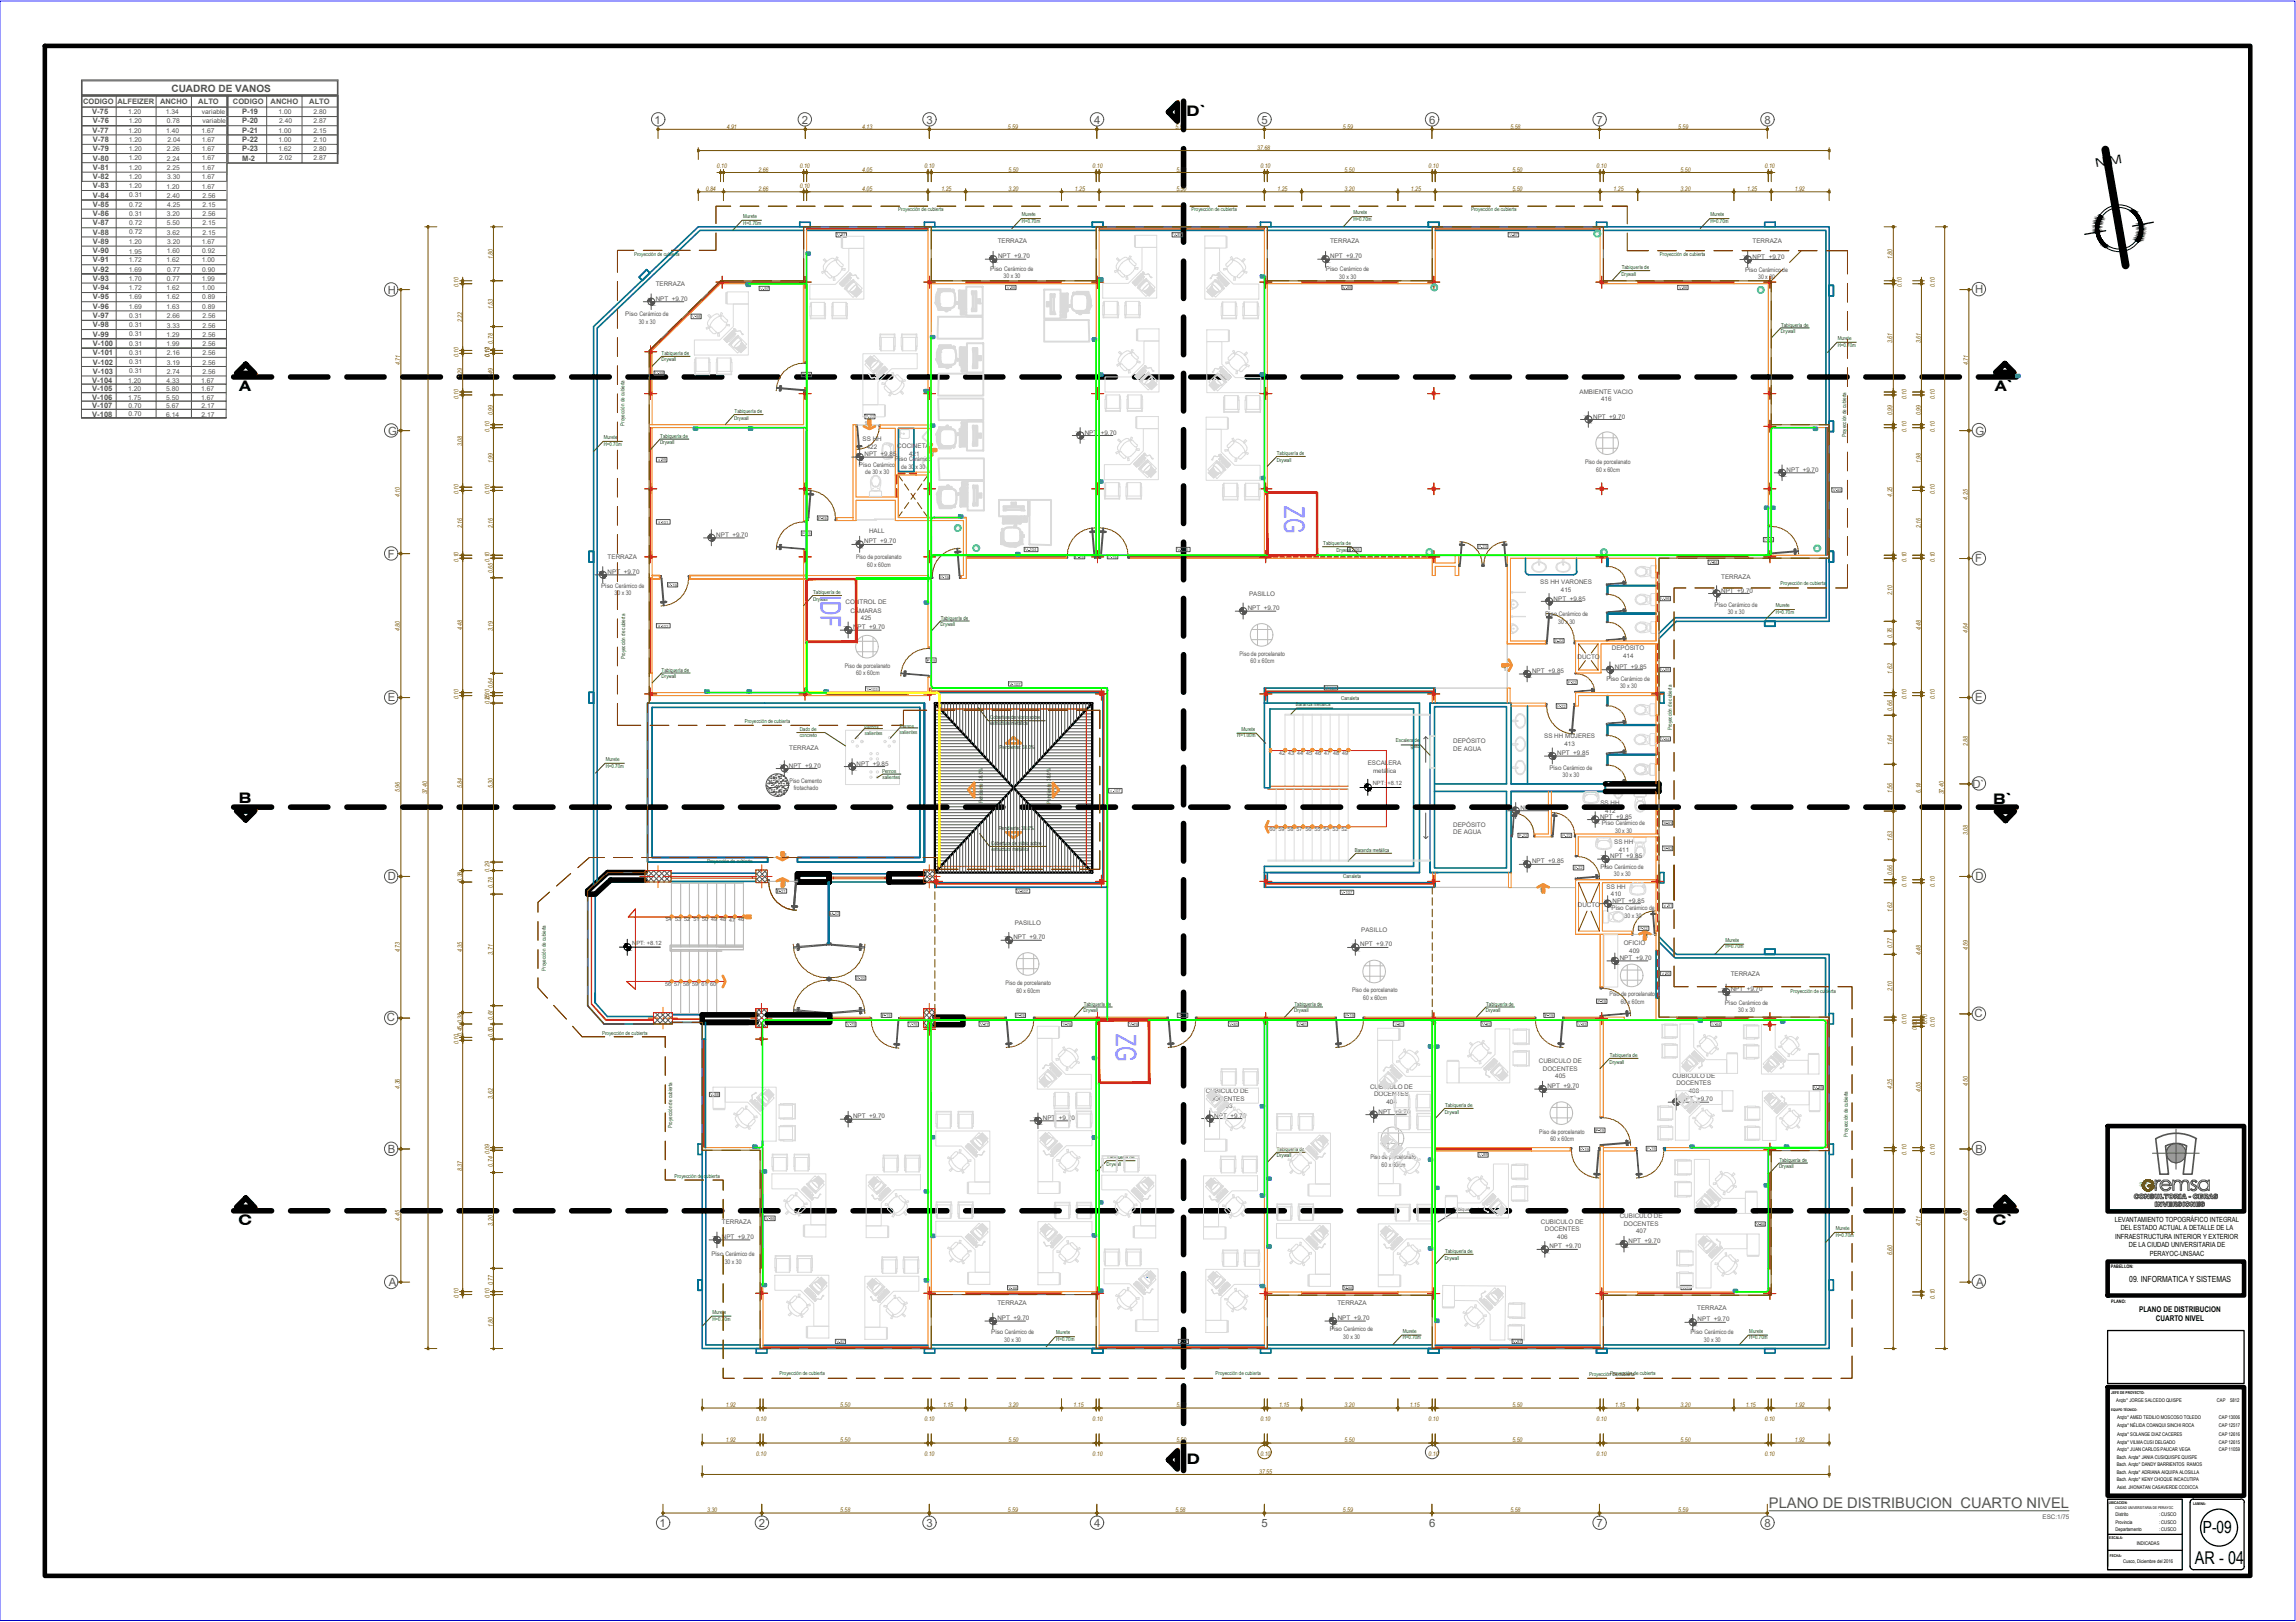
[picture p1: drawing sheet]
<svg xmlns="http://www.w3.org/2000/svg" width="297mm" height="210mm" viewBox="0 0 297 210" stroke-linecap="round" stroke-linejoin="round" font-family="sans-serif">
<defs><g id="words">
<g font-size="3.7" fill="#f0f">
<text x="166.1" y="65.5" transform="rotate(90 166.1 65.5)">ZG</text>
<text x="106.1" y="77.1" transform="rotate(90 106.1 77.1)">IDF</text>
<text x="144.4" y="133.8" transform="rotate(90 144.4 133.8)">ZG</text>
</g>
<text font-size="2.3" x="284" y="202.5">AR - 04</text>
<text font-size="2.2" x="285" y="198.3">P-09</text>
<g font-size="1.9">
<text x="153.5" y="15">D`</text>
<text x="31" y="50.6">A</text>
<text x="258.1" y="50.6">A`</text>
<text x="30.9" y="103.9">B</text>
<text x="257.9" y="104">B`</text>
<text x="30.9" y="158.5">C</text>
<text x="257.8" y="158.5">C`</text>
<text x="153.5" y="189.5">D</text>
</g>
<text font-size="1.9" fill="#545454" x="228.9" y="195.1">PLANO DE DISTRIBUCION CUARTO NIVEL</text>
<g font-size="1.5" fill="#545454">
<text x="84.7" y="16">1</text>
<text x="103.7" y="16">2</text>
<text x="119.8" y="16">3</text>
<text x="141.6" y="16">4</text>
<text x="163.2" y="16">5</text>
<text x="184.9" y="16">6</text>
<text x="206.5" y="16">7</text>
<text x="228.3" y="16">8</text>
<text x="50.2" y="38">H</text>
<text x="255.5" y="37.9">H</text>
<text x="50.2" y="56.3">G</text>
<text x="255.6" y="56.2">G</text>
<text x="50.2" y="72.2">F</text>
<text x="255.5" y="72.8">F</text>
<text x="50.2" y="90.8">E</text>
<text x="255.5" y="90.7">E</text>
<text x="255.2" y="101.9">D`</text>
<text x="50.2" y="113.9">D</text>
<text x="255.6" y="113.9">D</text>
<text x="255.4" y="131.6">C</text>
<text x="50" y="132.1">C</text>
<text x="50.2" y="149.2">B</text>
<text x="255.6" y="149.2">B</text>
<text x="50.3" y="166.5">A</text>
<text x="255.7" y="166.4">A</text>
<text x="85.3" y="197.6">1</text>
<text x="98.2" y="197.6">2`</text>
<text x="119.8" y="197.6">3</text>
<text x="141.6" y="197.6">4</text>
<text x="163.2" y="197.6">5</text>
<text x="184.9" y="197.6">6</text>
<text x="206.5" y="197.6">7</text>
<text x="228.3" y="197.7">8</text>
</g>
<text font-size="1.5" x="271.2" y="21.6" transform="rotate(-10 271.2 21.6)">N M</text>
<text font-size="1.3" fill="#545454" x="22.2" y="11.9">CUADRO DE VANOS</text>
<text font-size="1.1" x="275.5" y="165.9">09. INFORMATICA Y SISTEMAS</text>
<g font-size="1" fill="#545454">
<text x="10.8" y="13.5">CODIGO</text>
<text x="11.9" y="14.8">V-75</text>
<text x="12" y="17.2">V-77</text>
<text x="12" y="16">V-76</text>
<text x="15.2" y="13.5">ALFEIZER</text>
<text x="20.7" y="13.5">ANCHO</text>
<text x="25.7" y="13.5">ALTO</text>
<text x="30.1" y="13.5">CODIGO</text>
<text x="31.3" y="16">P-20</text>
<text x="31.3" y="17.2">P-21</text>
<text x="31.3" y="14.8">P-19</text>
<text x="35" y="13.5">ANCHO</text>
<text x="40" y="13.5">ALTO</text>
<text x="12" y="18.4">V-78</text>
<text x="12" y="19.6">V-79</text>
<text x="12" y="20.8">V-80</text>
<text x="12" y="22">V-81</text>
<text x="12" y="23.2">V-82</text>
<text x="31.3" y="18.4">P-22</text>
<text x="31.3" y="19.6">P-23</text>
<text x="31.3" y="20.8">M-2</text>
<text x="12" y="24.4">V-83</text>
<text x="12" y="25.6">V-84</text>
<text x="12" y="26.8">V-85</text>
<text x="12" y="28">V-86</text>
<text x="12" y="29.2">V-87</text>
<text x="12" y="30.4">V-88</text>
<text x="12" y="31.6">V-89</text>
<text x="12" y="32.8">V-90</text>
<text x="12" y="34">V-91</text>
<text x="12" y="35.2">V-92</text>
<text x="12" y="36.4">V-93</text>
<text x="12" y="37.6">V-94</text>
<text x="12" y="38.7">V-95</text>
<text x="12" y="40">V-96</text>
<text x="12" y="41.2">V-97</text>
<text x="12" y="42.3">V-98</text>
<text x="12" y="43.6">V-99</text>
<text x="12" y="44.8">V-100</text>
<text x="12" y="45.9">V-101</text>
<text x="12" y="47.2">V-102</text>
<text x="11.9" y="49.5">V-104</text>
<text x="11.9" y="50.6">V-105</text>
<text x="11.9" y="51.7">V-106</text>
<text x="11.9" y="52.8">V-107</text>
<text x="11.9" y="53.9">V-108</text>
<text x="12" y="48.4">V-103</text>
</g>
<g font-size="1">
<text x="276.7" y="169.8">PLANO DE DISTRIBUCION</text>
<text x="278.9" y="171">CUARTO NIVEL</text>
</g>
<g font-size=".9" fill="#545454">
<text x="16.6" y="14.7">1.20</text>
<text x="16.6" y="17.2">1.20</text>
<text x="16.7" y="15.9">1.20</text>
<text x="21.5" y="14.7">1.34</text>
<text x="21.5" y="17.2">1.40</text>
<text x="21.6" y="15.9">0.78</text>
<text x="26.1" y="17.2">1.67</text>
<text x="26.1" y="14.7">variable</text>
<text x="26.2" y="15.9">variable</text>
<text x="36" y="17.2">1.00</text>
<text x="36" y="14.7">1.00</text>
<text x="36.1" y="15.9">2.40</text>
<text x="40.6" y="15.9">2.87</text>
<text x="40.6" y="17.2">2.15</text>
<text x="40.6" y="14.7">2.80</text>
<text x="16.7" y="18.3">1.20</text>
<text x="16.7" y="19.5">1.20</text>
<text x="16.7" y="20.8">1.20</text>
<text x="16.7" y="21.9">1.20</text>
<text x="16.7" y="23.1">1.20</text>
<text x="21.6" y="19.5">2.26</text>
<text x="21.6" y="20.8">2.24</text>
<text x="21.6" y="22">2.25</text>
<text x="21.6" y="23.2">3.30</text>
<text x="21.7" y="18.4">2.04</text>
<text x="26.1" y="18.4">1.67</text>
<text x="26.1" y="19.5">1.67</text>
<text x="26.1" y="20.8">1.67</text>
<text x="26.1" y="22">1.67</text>
<text x="26.1" y="23.2">1.67</text>
<text x="36" y="18.3">1.00</text>
<text x="36" y="19.5">1.62</text>
<text x="36.1" y="20.8">2.02</text>
<text x="40.6" y="19.5">2.80</text>
<text x="40.6" y="18.3">2.10</text>
<text x="40.6" y="20.8">2.87</text>
<text x="16.7" y="24.4">1.20</text>
<text x="16.7" y="25.5">0.31</text>
<text x="16.7" y="26.7">0.72</text>
<text x="16.7" y="28">0.31</text>
<text x="16.7" y="29.1">0.72</text>
<text x="21.5" y="24.4">1.20</text>
<text x="21.6" y="25.6">2.40</text>
<text x="21.6" y="28">3.20</text>
<text x="21.6" y="29.1">5.50</text>
<text x="21.6" y="26.7">4.25</text>
<text x="26.1" y="24.4">1.67</text>
<text x="26.2" y="25.6">2.56</text>
<text x="26.2" y="26.7">2.15</text>
<text x="26.2" y="28">2.56</text>
<text x="26.2" y="29.1">2.15</text>
<text x="16.7" y="31.6">1.20</text>
<text x="16.7" y="32.8">1.95</text>
<text x="16.7" y="33.9">1.72</text>
<text x="16.7" y="35.2">1.69</text>
<text x="16.7" y="30.3">0.72</text>
<text x="21.5" y="34">1.62</text>
<text x="21.6" y="30.4">3.62</text>
<text x="21.6" y="32.8">1.60</text>
<text x="21.6" y="31.6">3.20</text>
<text x="21.6" y="35.2">0.77</text>
<text x="26.1" y="31.6">1.67</text>
<text x="26.1" y="34">1.00</text>
<text x="26.2" y="32.8">0.92</text>
<text x="26.2" y="35.2">0.90</text>
<text x="26.2" y="30.4">2.15</text>
<text x="16.7" y="36.3">1.70</text>
<text x="16.7" y="37.5">1.72</text>
<text x="16.7" y="38.7">1.69</text>
<text x="16.7" y="39.9">1.69</text>
<text x="16.7" y="41.1">0.31</text>
<text x="21.5" y="37.6">1.62</text>
<text x="21.5" y="38.7">1.62</text>
<text x="21.5" y="40">1.63</text>
<text x="21.6" y="36.4">0.77</text>
<text x="21.6" y="41.2">2.66</text>
<text x="26.1" y="36.4">1.99</text>
<text x="26.1" y="37.6">1.00</text>
<text x="26.2" y="38.7">0.89</text>
<text x="26.2" y="40">0.89</text>
<text x="26.2" y="41.2">2.56</text>
<text x="16.7" y="42.3">0.31</text>
<text x="16.7" y="43.5">0.31</text>
<text x="16.7" y="44.7">0.31</text>
<text x="16.7" y="45.9">0.31</text>
<text x="16.7" y="47.1">0.31</text>
<text x="21.5" y="43.6">1.29</text>
<text x="21.5" y="44.8">1.99</text>
<text x="21.6" y="42.4">3.33</text>
<text x="21.6" y="46">2.16</text>
<text x="21.6" y="47.2">3.19</text>
<text x="26.2" y="42.4">2.56</text>
<text x="26.2" y="43.6">2.56</text>
<text x="26.2" y="44.8">2.56</text>
<text x="26.2" y="46">2.56</text>
<text x="26.2" y="47.2">2.56</text>
<text x="16.6" y="49.5">1.20</text>
<text x="16.6" y="50.6">1.20</text>
<text x="16.6" y="51.7">1.75</text>
<text x="16.6" y="52.8">0.70</text>
<text x="16.6" y="53.9">0.70</text>
<text x="16.7" y="48.3">0.31</text>
<text x="21.5" y="50.6">5.80</text>
<text x="21.5" y="51.7">5.50</text>
<text x="21.5" y="52.8">5.67</text>
<text x="21.5" y="53.9">6.14</text>
<text x="21.5" y="49.6">4.33</text>
<text x="21.6" y="48.4">2.74</text>
<text x="26" y="49.6">1.67</text>
<text x="26" y="50.6">1.67</text>
<text x="26" y="51.7">1.67</text>
<text x="26.1" y="52.8">2.17</text>
<text x="26.1" y="53.9">2.17</text>
<text x="26.2" y="48.4">2.56</text>
</g>
<g font-size=".9">
<text x="273.6" y="158.1">LEVANTAMIENTO TOPOGRÁFICO INTEGRAL</text>
<text x="273.6" y="160.3">INFRAESTRUCTURA INTERIOR Y EXTERIOR</text>
<text x="274.4" y="159.2">DEL ESTADO ACTUAL A DETALLE DE LA</text>
<text x="275.4" y="161.4">DE LA CIUDAD UNIVERSITARIA DE</text>
<text x="278.1" y="162.5">PERAYOC-UNSAAC</text>
</g>
<g font-size=".8" fill="#725600">
<text x="94" y="16.7">4.91</text>
<text x="111.5" y="16.7">4.13</text>
<text x="130.4" y="16.7">5.59</text>
<text x="152.1" y="16.7">5.58</text>
<text x="173.7" y="16.7">5.59</text>
<text x="195.4" y="16.7">5.58</text>
<text x="217.1" y="16.7">5.59</text>
<text x="92.8" y="21.8">0.10</text>
<text x="98.1" y="22.2">2.66</text>
<text x="103.5" y="21.8">0.10</text>
<text x="111.5" y="22.2">4.05</text>
<text x="119.6" y="21.8">0.10</text>
<text x="130.5" y="22.2">5.50</text>
<text x="141.4" y="21.8">0.10</text>
<text x="152.2" y="22.2">5.50</text>
<text x="162.6" y="19.4">37.68</text>
<text x="163.1" y="21.8">0.10</text>
<text x="173.9" y="22.2">5.50</text>
<text x="184.8" y="21.8">0.10</text>
<text x="195.7" y="22.2">5.50</text>
<text x="206.5" y="21.8">0.10</text>
<text x="217.4" y="22.2">5.50</text>
<text x="228.3" y="21.8">0.10</text>
<text x="91.3" y="24.7">0.84</text>
<text x="98.1" y="24.7">2.66</text>
<text x="103.5" y="24.3">0.10</text>
<text x="111.5" y="24.7">4.05</text>
<text x="121.8" y="24.7">1.25</text>
<text x="130.5" y="24.7">3.20</text>
<text x="139.1" y="24.7">1.25</text>
<text x="152.2" y="24.7">5.50</text>
<text x="165.3" y="24.7">1.25</text>
<text x="173.9" y="24.7">3.20</text>
<text x="182.5" y="24.7">1.25</text>
<text x="195.7" y="24.7">5.50</text>
<text x="208.7" y="24.7">1.25</text>
<text x="217.4" y="24.7">3.20</text>
<text x="226" y="24.7">1.25</text>
<text x="232.2" y="24.7">1.92</text>
<text x="63.8" y="33.5" transform="rotate(-90 63.8 33.5)">1.80</text>
<text x="244.8" y="33.5" transform="rotate(-90 244.8 33.5)">1.80</text>
<text x="59.3" y="37.2" transform="rotate(-90 59.3 37.2)">0.10</text>
<text x="59.8" y="41.7" transform="rotate(-90 59.8 41.7)">2.22</text>
<text x="63.8" y="40" transform="rotate(-90 63.8 40)">1.53</text>
<text x="246" y="37.2" transform="rotate(-90 246 37.2)">0.10</text>
<text x="250.3" y="37.2" transform="rotate(-90 250.3 37.2)">0.10</text>
<text x="51.8" y="47.3" transform="rotate(-90 51.8 47.3)">4.71</text>
<text x="59.3" y="46.2" transform="rotate(-90 59.3 46.2)">0.10</text>
<text x="63.3" y="46.2" transform="rotate(-90 63.3 46.2)">0.10</text>
<text x="63.3" y="45.3" transform="rotate(-90 63.3 45.3)">2</text>
<text x="63.8" y="44.5" transform="rotate(-90 63.8 44.5)">0.78</text>
<text x="244.8" y="44.4" transform="rotate(-90 244.8 44.4)">3.61</text>
<text x="248.5" y="44.4" transform="rotate(-90 248.5 44.4)">3.61</text>
<text x="254.6" y="47.3" transform="rotate(-90 254.6 47.3)">4.71</text>
<text x="59.3" y="51.6" transform="rotate(-90 59.3 51.6)">0.10</text>
<text x="59.8" y="48.9" transform="rotate(-90 59.8 48.9)">1.29</text>
<text x="63.8" y="53.7" transform="rotate(-90 63.8 53.7)">0.99</text>
<text x="63.8" y="48.9" transform="rotate(-90 63.8 48.9)">1.49</text>
<text x="244.8" y="53.7" transform="rotate(-90 244.8 53.7)">0.99</text>
<text x="246.6" y="51.6" transform="rotate(-90 246.6 51.6)">0.10</text>
<text x="248.5" y="53.7" transform="rotate(-90 248.5 53.7)">0.99</text>
<text x="250.3" y="51.6" transform="rotate(-90 250.3 51.6)">0.10</text>
<text x="59.8" y="57.8" transform="rotate(-90 59.8 57.8)">3.08</text>
<text x="63.3" y="55.9" transform="rotate(-90 63.3 55.9)">0.10</text>
<text x="63.8" y="59.9" transform="rotate(-90 63.8 59.9)">1.99</text>
<text x="246.6" y="55.9" transform="rotate(-90 246.6 55.9)">0.10</text>
<text x="248.5" y="59.9" transform="rotate(-90 248.5 59.9)">1.98</text>
<text x="250.3" y="55.9" transform="rotate(-90 250.3 55.9)">0.10</text>
<text x="51.7" y="64.4" transform="rotate(-90 51.7 64.4)">4.10</text>
<text x="59.3" y="63.9" transform="rotate(-90 59.3 63.9)">0.10</text>
<text x="63.3" y="63.9" transform="rotate(-90 63.3 63.9)">0.10</text>
<text x="244.8" y="64.3" transform="rotate(-90 244.8 64.3)">4.25</text>
<text x="250.3" y="63.9" transform="rotate(-90 250.3 63.9)">0.10</text>
<text x="254.6" y="64.7" transform="rotate(-90 254.6 64.7)">4.25</text>
<text x="59.8" y="68.3" transform="rotate(-90 59.8 68.3)">2.16</text>
<text x="63.8" y="68.3" transform="rotate(-90 63.8 68.3)">2.16</text>
<text x="248.5" y="68.3" transform="rotate(-90 248.5 68.3)">2.16</text>
<text x="59.3" y="72.7" transform="rotate(-90 59.3 72.7)">0.10</text>
<text x="63.3" y="72.7" transform="rotate(-90 63.3 72.7)">0.10</text>
<text x="63.8" y="74.2" transform="rotate(-90 63.8 74.2)">0.65</text>
<text x="244.8" y="77" transform="rotate(-90 244.8 77)">2.10</text>
<text x="246.6" y="72.7" transform="rotate(-90 246.6 72.7)">0.10</text>
<text x="250.3" y="72.7" transform="rotate(-90 250.3 72.7)">0.10</text>
<text x="51.7" y="81.6" transform="rotate(-90 51.7 81.6)">4.80</text>
<text x="59.8" y="81.6" transform="rotate(-90 59.8 81.6)">4.48</text>
<text x="63.8" y="81.6" transform="rotate(-90 63.8 81.6)">3.19</text>
<text x="244.8" y="82.5" transform="rotate(-90 244.8 82.5)">0.76</text>
<text x="248.5" y="81.6" transform="rotate(-90 248.5 81.6)">4.48</text>
<text x="254.6" y="81.9" transform="rotate(-90 254.6 81.9)">4.64</text>
<text x="63.8" y="89" transform="rotate(-90 63.8 89)">0.64</text>
<text x="244.8" y="87.2" transform="rotate(-90 244.8 87.2)">1.62</text>
<text x="59.3" y="90.5" transform="rotate(-90 59.3 90.5)">0.10</text>
<text x="63.3" y="91.2" transform="rotate(-90 63.3 91.2)">0.25</text>
<text x="63.3" y="90.5" transform="rotate(-90 63.3 90.5)">0.10</text>
<text x="244.8" y="92" transform="rotate(-90 244.8 92)">0.66</text>
<text x="246.6" y="90.5" transform="rotate(-90 246.6 90.5)">0.10</text>
<text x="250.3" y="90.5" transform="rotate(-90 250.3 90.5)">0.10</text>
<text x="59.8" y="102" transform="rotate(-90 59.8 102)">5.84</text>
<text x="63.8" y="102" transform="rotate(-90 63.8 102)">5.30</text>
<text x="244.8" y="96.4" transform="rotate(-90 244.8 96.4)">1.64</text>
<text x="254.6" y="96.5" transform="rotate(-90 254.6 96.5)">2.88</text>
<text x="51.7" y="102.5" transform="rotate(-90 51.7 102.5)">5.96</text>
<text x="55.2" y="102.8" transform="rotate(-90 55.2 102.8)">37.40</text>
<text x="244.8" y="102.6" transform="rotate(-90 244.8 102.6)">1.56</text>
<text x="248.5" y="102.6" transform="rotate(-90 248.5 102.6)">6.14</text>
<text x="251.5" y="102.8" transform="rotate(-90 251.5 102.8)">37.40</text>
<text x="63.3" y="112.8" transform="rotate(-90 63.3 112.8)">0.29</text>
<text x="244.8" y="113.3" transform="rotate(-90 244.8 113.3)">0.66</text>
<text x="244.8" y="108.9" transform="rotate(-90 244.8 108.9)">1.63</text>
<text x="254.6" y="108.1" transform="rotate(-90 254.6 108.1)">3.08</text>
<text x="59.8" y="114.1" transform="rotate(-90 59.8 114.1)">0.38</text>
<text x="63.8" y="114.9" transform="rotate(-90 63.8 114.9)">0.78</text>
<text x="244.8" y="118.1" transform="rotate(-90 244.8 118.1)">1.62</text>
<text x="246.6" y="114.7" transform="rotate(-90 246.6 114.7)">0.10</text>
<text x="250.3" y="114.7" transform="rotate(-90 250.3 114.7)">0.10</text>
<text x="51.7" y="123.2" transform="rotate(-90 51.7 123.2)">4.73</text>
<text x="59.8" y="123.2" transform="rotate(-90 59.8 123.2)">4.35</text>
<text x="63.8" y="123.5" transform="rotate(-90 63.8 123.5)">3.71</text>
<text x="244.8" y="122.7" transform="rotate(-90 244.8 122.7)">0.77</text>
<text x="248.5" y="123.6" transform="rotate(-90 248.5 123.6)">4.48</text>
<text x="254.6" y="123" transform="rotate(-90 254.6 123)">4.59</text>
<text x="63.8" y="132" transform="rotate(-90 63.8 132)">0.61</text>
<text x="244.8" y="128.2" transform="rotate(-90 244.8 128.2)">2.10</text>
<text x="59.3" y="135.1" transform="rotate(-90 59.3 135.1)">0.10</text>
<text x="59.8" y="134" transform="rotate(-90 59.8 134)">0.45</text>
<text x="59.8" y="132.4" transform="rotate(-90 59.8 132.4)">0.38</text>
<text x="63.8" y="134.2" transform="rotate(-90 63.8 134.2)">0.50</text>
<text x="246.6" y="132.5" transform="rotate(-90 246.6 132.5)">0.10</text>
<text x="248" y="133.3" transform="rotate(-90 248 133.3)">0.10</text>
<text x="249.3" y="132.5" transform="rotate(-90 249.3 132.5)">0.10</text>
<text x="250.3" y="132.9" transform="rotate(-90 250.3 132.9)">0.10</text>
<text x="51.7" y="140.9" transform="rotate(-90 51.7 140.9)">4.36</text>
<text x="63.8" y="142.2" transform="rotate(-90 63.8 142.2)">3.62</text>
<text x="244.8" y="140.9" transform="rotate(-90 244.8 140.9)">4.25</text>
<text x="248.5" y="141.3" transform="rotate(-90 248.5 141.3)">4.05</text>
<text x="254.6" y="140.6" transform="rotate(-90 254.6 140.6)">4.50</text>
<text x="63.3" y="149.4" transform="rotate(-90 63.3 149.4)">0.09</text>
<text x="246.6" y="149.4" transform="rotate(-90 246.6 149.4)">0.10</text>
<text x="250.3" y="149.4" transform="rotate(-90 250.3 149.4)">0.10</text>
<text x="59.8" y="151.6" transform="rotate(-90 59.8 151.6)">8.37</text>
<text x="63.8" y="151" transform="rotate(-90 63.8 151)">0.74</text>
<text x="51.7" y="158" transform="rotate(-90 51.7 158)">4.45</text>
<text x="63.8" y="158.6" transform="rotate(-90 63.8 158.6)">3.20</text>
<text x="248.5" y="158.7" transform="rotate(-90 248.5 158.7)">4.71</text>
<text x="254.6" y="158" transform="rotate(-90 254.6 158)">4.45</text>
<text x="63.8" y="166.3" transform="rotate(-90 63.8 166.3)">0.77</text>
<text x="244.8" y="162.4" transform="rotate(-90 244.8 162.4)">6.60</text>
<text x="59.3" y="168" transform="rotate(-90 59.3 168)">0.10</text>
<text x="63.3" y="168" transform="rotate(-90 63.3 168)">0.10</text>
<text x="63.8" y="171.8" transform="rotate(-90 63.8 171.8)">1.80</text>
<text x="250.3" y="168.1" transform="rotate(-90 250.3 168.1)">0.10</text>
<text x="93.9" y="182.1">1.92</text>
<text x="97.8" y="183.9">0.10</text>
<text x="108.7" y="182.1">5.50</text>
<text x="119.6" y="183.9">0.10</text>
<text x="122" y="182.1">1.15</text>
<text x="130.5" y="182.1">3.20</text>
<text x="138.9" y="182.1">1.15</text>
<text x="141.4" y="183.9">0.10</text>
<text x="152.2" y="182.1">5.50</text>
<text x="163.1" y="183.9">0.10</text>
<text x="165.5" y="182.1">1.15</text>
<text x="173.9" y="182.1">3.20</text>
<text x="182.4" y="182.1">1.15</text>
<text x="184.8" y="183.9">0.10</text>
<text x="195.7" y="182.1">5.50</text>
<text x="206.5" y="183.9">0.10</text>
<text x="209" y="182.1">1.15</text>
<text x="217.4" y="182.1">3.20</text>
<text x="225.8" y="182.1">1.15</text>
<text x="228.3" y="183.9">0.10</text>
<text x="232.2" y="182.1">1.92</text>
<text x="93.9" y="186.6">1.92</text>
<text x="97.8" y="188.4">0.10</text>
<text x="108.7" y="186.6">5.50</text>
<text x="119.6" y="188.4">0.10</text>
<text x="130.5" y="186.6">5.50</text>
<text x="141.4" y="188.4">0.10</text>
<text x="152.2" y="186.6">5.50</text>
<text x="162.9" y="190.7">37.55</text>
<text x="163.1" y="188.4">0.10</text>
<text x="173.9" y="186.6">5.50</text>
<text x="184.8" y="188.4">0.10</text>
<text x="195.7" y="186.6">5.50</text>
<text x="206.5" y="188.4">0.10</text>
<text x="217.4" y="186.6">5.50</text>
<text x="228.3" y="188.4">0.10</text>
<text x="232.2" y="186.6">1.92</text>
<text x="91.5" y="195.7">3.30</text>
<text x="108.7" y="195.7">5.58</text>
<text x="130.4" y="195.7">5.59</text>
<text x="152.1" y="195.7">5.58</text>
<text x="173.7" y="195.7">5.59</text>
<text x="195.4" y="195.7">5.58</text>
<text x="217.1" y="195.7">5.59</text>
</g>
<g font-size=".8" fill="#545454">
<text x="128.1" y="35">Piso Cerámico de</text>
<text x="129.1" y="31.5">TERRAZA</text>
<text x="129.1" y="33.4">NPT +9.70</text>
<text x="129.8" y="36">30 x 30</text>
<text x="171.5" y="35.1">Piso Cerámico de</text>
<text x="172.1" y="31.5">TERRAZA</text>
<text x="172.1" y="33.4">NPT +9.70</text>
<text x="225.8" y="35.2">Piso Cerámico de</text>
<text x="226.7" y="31.5">TERRAZA</text>
<text x="226.7" y="33.5">NPT +9.70</text>
<text x="80.9" y="41">Piso Cerámico de</text>
<text x="82.6" y="41.9">30 x 30</text>
<text x="84.8" y="37">TERRAZA</text>
<text x="84.8" y="38.9">NPT +9.70</text>
<text x="173.3" y="36.1">30 x 30</text>
<text x="227.5" y="36.1">30 x 30</text>
<text x="204.3" y="50.9">AMBIENTE VACIO</text>
<text x="207.1" y="51.9">416</text>
<text x="111.6" y="57.1">SS HH</text>
<text x="111.8" y="59">NPT +9.85</text>
<text x="112.1" y="58.1">422</text>
<text x="115.8" y="59.7">Piso Cerámico</text>
<text x="116.1" y="58">COCINETA</text>
<text x="117.6" y="59">421</text>
<text x="140.3" y="56.2">NPT +9.70</text>
<text x="206.1" y="54.2">NPT +9.70</text>
<text x="111.1" y="60.4">Piso Cerámico</text>
<text x="111.9" y="61.4">de 30 x 30</text>
<text x="116.6" y="60.7">de 30 x 30</text>
<text x="205.1" y="60.1">Piso de porcelanato</text>
<text x="206.5" y="61.1">60 x 60cm</text>
<text x="231.1" y="61.1">NPT +9.70</text>
<text x="92.7" y="69.5">NPT +9.70</text>
<text x="111.8" y="70.3">NPT +9.70</text>
<text x="112.4" y="68.9">HALL</text>
<text x="77.8" y="76.1">Piso Cerámico de</text>
<text x="78.6" y="72.3">TERRAZA</text>
<text x="78.6" y="74.3">NPT +9.70</text>
<text x="79.5" y="77.1">30 x 30</text>
<text x="110.7" y="72.4">Piso de porcelanato</text>
<text x="112.2" y="73.4">60 x 60cm</text>
<text x="161.6" y="77.1">PASILLO</text>
<text x="199.3" y="75.6">SS HH VARONES</text>
<text x="201" y="77.7">NPT +9.85</text>
<text x="201.9" y="76.6">415</text>
<text x="222.7" y="75">TERRAZA</text>
<text x="222.7" y="76.7">NPT +9.70</text>
<text x="109.4" y="78.2">CONTROL DE</text>
<text x="110" y="79.3">CÁMARAS</text>
<text x="110.4" y="81.4">NPT +9.70</text>
<text x="111.4" y="80.3">425</text>
<text x="161.4" y="79">NPT +9.70</text>
<text x="199.9" y="79.7">Piso Cerámico de</text>
<text x="201.6" y="80.7">30 x 30</text>
<text x="221.8" y="78.5">Piso Cerámico de</text>
<text x="223.5" y="79.5">30 x 30</text>
<text x="109.3" y="86.4">Piso de porcelanato</text>
<text x="110.7" y="87.4">60 x 60cm</text>
<text x="160.4" y="84.9">Piso de porcelanato</text>
<text x="161.8" y="85.8">60 x 60cm</text>
<text x="198.2" y="87.1">NPT +9.85</text>
<text x="204.1" y="85.3">DUCTO</text>
<text x="207.9" y="88.1">Piso Cerámico de</text>
<text x="208.5" y="84.1">DEPÓSITO</text>
<text x="208.9" y="86.6">NPT +9.85</text>
<text x="209.6" y="89.1">30 x 30</text>
<text x="210" y="85.1">414</text>
<text x="199.8" y="95.5">SS HH MUJERES</text>
<text x="102.1" y="99.3">NPT +9.70</text>
<text x="102.1" y="97">TERRAZA</text>
<text x="102.2" y="101.3">Piso Cemento</text>
<text x="110.8" y="99.1">NPT +9.85</text>
<text x="177" y="99">ESCALERA</text>
<text x="177.6" y="101.6">NPT:</text>
<text x="177.6" y="100">metálica</text>
<text x="179.5" y="101.6">+8.12</text>
<text x="188" y="96.2">DEPÓSITO</text>
<text x="188" y="97.2">DE AGUA</text>
<text x="200.4" y="99.6">Piso Cerámico de</text>
<text x="201.5" y="97.7">NPT +9.85</text>
<text x="202.1" y="100.6">30 x 30</text>
<text x="202.4" y="96.5">413</text>
<text x="102.7" y="102.2">frotachado</text>
<text x="188" y="107">DEPÓSITO</text>
<text x="188" y="108">DE AGUA</text>
<text x="196.7" y="104.8">NPT +9.85</text>
<text x="207" y="105.9">NPT +9.85</text>
<text x="207.1" y="104.2">SS HH</text>
<text x="207.2" y="106.8">Piso Cerámico de</text>
<text x="207.6" y="105.2">412</text>
<text x="209" y="107.8">30 x 30</text>
<text x="198.2" y="111.7">NPT +9.85</text>
<text x="207.1" y="112.5">Piso Cerámico de</text>
<text x="208.3" y="111.1">NPT +9.85</text>
<text x="208.8" y="113.4">30 x 30</text>
<text x="208.8" y="109.2">SS HH</text>
<text x="209.4" y="110.2">411</text>
<text x="131.3" y="119.7">PASILLO</text>
<text x="204.1" y="117.3">DUCTO</text>
<text x="207.9" y="115">SS HH</text>
<text x="208.4" y="116">410</text>
<text x="208.5" y="117.8">Piso Cerámico de</text>
<text x="208.6" y="116.8">NPT +9.85</text>
<text x="210.2" y="118.8">30 x 30</text>
<text x="81.8" y="122.3">NPT: +8.12</text>
<text x="131.1" y="121.6">NPT +9.70</text>
<text x="176" y="122.5">NPT +9.70</text>
<text x="176.1" y="120.7">PASILLO</text>
<text x="209.5" y="124.2">NPT +9.70</text>
<text x="210.1" y="122.3">OFICIO</text>
<text x="210.8" y="123.3">409</text>
<text x="130.1" y="127.5">Piso de porcelanato</text>
<text x="131.5" y="128.5">60 x 60cm</text>
<text x="174.9" y="128.4">Piso de porcelanato</text>
<text x="176.4" y="129.4">60 x 60cm</text>
<text x="208.2" y="128.9">Piso de porcelanato</text>
<text x="209.7" y="129.9">60 x 60cm</text>
<text x="223.1" y="130">Piso Cerámico de</text>
<text x="223.9" y="126.3">TERRAZA</text>
<text x="223.9" y="128.2">NPT +9.70</text>
<text x="224.9" y="131">30 x 30</text>
<text x="199.1" y="137.6">CUBICULO DE</text>
<text x="156" y="141.4">CUBICULO DE</text>
<text x="156.5" y="142.4">DOCENTES</text>
<text x="158.1" y="143.4">403</text>
<text x="177.2" y="140.9">CUBICULO DE</text>
<text x="177.8" y="141.9">DOCENTES</text>
<text x="179.4" y="142.8">404</text>
<text x="199.6" y="138.6">DOCENTES</text>
<text x="200.2" y="140.8">NPT +9.70</text>
<text x="201.2" y="139.5">405</text>
<text x="216.4" y="139.5">CUBICULO DE</text>
<text x="216.9" y="140.4">DOCENTES</text>
<text x="217.5" y="142.5">NPT +9.70</text>
<text x="218.5" y="141.4">408</text>
<text x="110.4" y="144.7">NPT +9.70</text>
<text x="134.9" y="144.9">NPT +9.70</text>
<text x="157.1" y="144.7">NPT +9.70</text>
<text x="178.4" y="144.1">NPT +9.70</text>
<text x="199.1" y="146.7">Piso de porcelanato</text>
<text x="200.6" y="147.7">60 x 60cm</text>
<text x="177.3" y="150">Piso de porcelanato</text>
<text x="178.7" y="151">60 x 60cm</text>
<text x="93.4" y="158.4">TERRAZA</text>
<text x="93.4" y="160.3">NPT +9.70</text>
<text x="199.3" y="158.3">CUBICULO DE</text>
<text x="199.9" y="159.3">DOCENTES</text>
<text x="200.4" y="161.6">NPT +9.70</text>
<text x="201.5" y="160.3">406</text>
<text x="209.5" y="157.6">CUBICULO DE</text>
<text x="210.1" y="158.6">DOCENTES</text>
<text x="210.7" y="160.9">NPT +9.70</text>
<text x="211.7" y="159.6">407</text>
<text x="92" y="162.6">Piso</text>
<text x="93.8" y="163.5">30 x 30</text>
<text x="93.9" y="162.6">Cerámico de</text>
<text x="128.2" y="172.6">Piso Cerámico de</text>
<text x="129" y="168.9">TERRAZA</text>
<text x="129" y="170.8">NPT +9.70</text>
<text x="129.9" y="173.6">30 x 30</text>
<text x="172" y="172.3">Piso Cerámico de</text>
<text x="173" y="168.9">TERRAZA</text>
<text x="173.1" y="170.8">NPT +9.70</text>
<text x="173.8" y="173.2">30 x 30</text>
<text x="218.7" y="172.6">Piso Cerámico de</text>
<text x="219.6" y="169.5">TERRAZA</text>
<text x="219.6" y="171">NPT +9.70</text>
<text x="220.4" y="173.6">30 x 30</text>
<text x="264.2" y="196.5">ESC:1/75</text>
</g>
<g font-size=".7" fill="#1c7200">
<text x="96.1" y="28.2">Murete</text>
<text x="96.1" y="29.1">H=0.70m</text>
<text x="116.2" y="27.4">Proyección de cubierta</text>
<text x="132.2" y="28">Murete</text>
<text x="132.2" y="28.8">H=0.70m</text>
<text x="154.1" y="27.4">Proyección de cubierta</text>
<text x="175.1" y="27.7">Murete</text>
<text x="175.1" y="28.6">H=0.70m</text>
<text x="190.3" y="27.4">Proyección de cubierta</text>
<text x="221.3" y="28">Murete</text>
<text x="221.3" y="28.8">H=0.70m</text>
<text x="82" y="33.1">Proyección de cubierta</text>
<text x="209.8" y="35.7">Drywall</text>
<text x="209.8" y="34.9">Tabiquería de</text>
<text x="214.8" y="33.1">Proyección de cubierta</text>
<text x="85.6" y="45.9">Tabiquería de</text>
<text x="85.6" y="46.8">Drywall</text>
<text x="230.4" y="43.1">Drywall</text>
<text x="230.4" y="42.3">Tabiquería de</text>
<text x="237.7" y="44">Murete</text>
<text x="237.7" y="44.9">H=0.70m</text>
<text x="95" y="53.5">Tabiquería de</text>
<text x="78.1" y="56.9">Murete</text>
<text x="78.1" y="57.7">H=0.70m</text>
<text x="80.8" y="55.1" transform="rotate(-90 80.8 55.1)">Proyección de cubierta</text>
<text x="85.4" y="57.5">Drywall</text>
<text x="85.4" y="56.7">Tabiquería de</text>
<text x="95" y="54.3">Drywall</text>
<text x="165.2" y="58.9">Tabiquería de</text>
<text x="165.2" y="59.7">Drywall</text>
<text x="238.8" y="56.6" transform="rotate(-90 238.8 56.6)">Proyección de cubierta</text>
<text x="171.2" y="70.6">Tabiquería de</text>
<text x="172.9" y="71.4">Drywall</text>
<text x="105.2" y="76.9">Tabiquería de</text>
<text x="105.2" y="77.7">Drywall</text>
<text x="230.3" y="75.7">Proyección de cubierta</text>
<text x="121.7" y="81">Drywall</text>
<text x="121.7" y="80.2">Tabiquería de</text>
<text x="229.7" y="78.6">Murete</text>
<text x="229.7" y="79.4">H=0.70m</text>
<text x="80.9" y="85.3" transform="rotate(-90 80.9 85.3)">Proyección de cubierta</text>
<text x="85.6" y="86.9">Tabiquería de</text>
<text x="85.6" y="87.8">Drywall</text>
<text x="96.4" y="93.6">Proyección de cubierta</text>
<text x="103.5" y="94.6">Dado de</text>
<text x="103.5" y="95.4">concreto</text>
<text x="111.8" y="94.3">Pernos</text>
<text x="111.9" y="95.1">salientes</text>
<text x="116.4" y="94.2">Pernos</text>
<text x="116.4" y="95">salientes</text>
<text x="128.1" y="93">Cobertura de vidrio sobre</text>
<text x="128.1" y="93.9">estructura metálica</text>
<text x="160.1" y="95.4">H=1.00m</text>
<text x="160.6" y="94.6">Murete</text>
<text x="167.6" y="91.4">Baranda metálica</text>
<text x="173.5" y="90.5">Canaleta</text>
<text x="180.6" y="96">Escalera de</text>
<text x="216.3" y="94.5" transform="rotate(-90 216.3 94.5)">Proyección de cubierta</text>
<text x="78.4" y="98.5">Murete</text>
<text x="78.4" y="99.3">H=0.70m</text>
<text x="114.1" y="100">Pernos</text>
<text x="114.2" y="100.9">salientes</text>
<text x="129.3" y="96.9">Pendiente: 38.0%</text>
<text x="182.5" y="96.8">gato</text>
<text x="127.2" y="103.9" transform="rotate(-90 127.2 103.9)">Pendiente: 38.0%</text>
<text x="129.2" y="107.4">Pendiente: 38.0%</text>
<text x="135.9" y="104" transform="rotate(-90 135.9 104)">Pendiente: 38.0%</text>
<text x="91.5" y="111.6">Proyección de cubierta</text>
<text x="128.2" y="109.3">Cobertura de vidrio sobre</text>
<text x="128.3" y="110.2">estructura metálica</text>
<text x="173.8" y="113.6">Canaleta</text>
<text x="175.3" y="110.2">Baranda metálica</text>
<text x="70.6" y="125.6" transform="rotate(-90 70.6 125.6)">Proyección de cubierta</text>
<text x="223.2" y="121.9">Murete</text>
<text x="223.2" y="122.7">H=0.70m</text>
<text x="140.2" y="131">Drywall</text>
<text x="140.2" y="130.1">Tabiquería de</text>
<text x="167.4" y="131">Drywall</text>
<text x="167.5" y="130.1">Tabiquería de</text>
<text x="192.2" y="131">Drywall</text>
<text x="192.3" y="130.1">Tabiquería de</text>
<text x="231.6" y="128.5">Proyección de cubierta</text>
<text x="77.9" y="133.9">Proyección de cubierta</text>
<text x="208.2" y="137.6">Drywall</text>
<text x="208.3" y="136.8">Tabiquería de</text>
<text x="186.9" y="143.3">Tabiquería de</text>
<text x="87" y="146" transform="rotate(-90 87 146)">Proyección de cubierta</text>
<text x="165.2" y="148.9">Tabiquería de</text>
<text x="165.2" y="149.8">Drywall</text>
<text x="186.9" y="144.1">Drywall</text>
<text x="239.1" y="147.1" transform="rotate(-90 239.1 147.1)">Proyección de cubierta</text>
<text x="87.2" y="152.4">Proyección de cubierta</text>
<text x="143.2" y="150.9">Drywall</text>
<text x="143.2" y="150">Tabiquería de</text>
<text x="230.2" y="151.2">Drywall</text>
<text x="230.2" y="150.3">Tabiquería de</text>
<text x="237.5" y="159.2">Murete</text>
<text x="237.5" y="160">H=0.70m</text>
<text x="186.9" y="163">Drywall</text>
<text x="186.9" y="162.2">Tabiquería de</text>
<text x="92.2" y="170.1">Murete</text>
<text x="92.2" y="170.9">H=0.70m</text>
<text x="136.7" y="172.7">Murete</text>
<text x="136.7" y="173.5">H=0.70m</text>
<text x="181.5" y="172.5">Murete</text>
<text x="181.5" y="173.3">H=0.70m</text>
<text x="226.3" y="172.5">Murete</text>
<text x="226.3" y="173.3">H=0.70m</text>
<text x="100.8" y="178">Proyección de cubierta</text>
<text x="157.3" y="177.9">Proyección de cubierta</text>
<text x="205.6" y="178.1">Proyección de cubierta</text>
<text x="208.3" y="177.9">Proyección de cubierta</text>
</g>
<g font-size=".7" fill="#0ff">
<text x="206.4" y="30" transform="rotate(90 206.4 30)">C</text>
<text x="185.3" y="36.9" transform="rotate(90 185.3 36.9)">C</text>
<text x="227.6" y="37.3" transform="rotate(90 227.6 37.3)">C</text>
<text x="123.7" y="68.1" transform="rotate(90 123.7 68.1)">C</text>
<text x="126.1" y="70.7" transform="rotate(90 126.1 70.7)">C</text>
<text x="184.7" y="71.2" transform="rotate(90 184.7 71.2)">C</text>
<text x="207.3" y="71.2" transform="rotate(98 207.3 71.2)">C</text>
<text x="234.9" y="70.7" transform="rotate(97 234.9 70.7)">C</text>
</g>
<g font-size=".7" fill="#545454">
<text x="111.8" y="55">1</text>
<text x="120.5" y="59">1</text>
<text x="194.5" y="86.9">1</text>
<text x="165.5" y="97.7">42</text>
<text x="166.7" y="97.7">43</text>
<text x="167.8" y="97.7">44</text>
<text x="169" y="97.7">45</text>
<text x="170.1" y="97.7">46</text>
<text x="171.3" y="97.7">47</text>
<text x="172.5" y="97.7">48</text>
<text x="173.7" y="97.7">49</text>
<text x="164.3" y="107.6">60</text>
<text x="165.4" y="107.6">59</text>
<text x="166.6" y="107.6">58</text>
<text x="167.7" y="107.6">57</text>
<text x="168.9" y="107.6">56</text>
<text x="170.1" y="107.6">55</text>
<text x="171.2" y="107.6">54</text>
<text x="172.4" y="107.6">53</text>
<text x="173.6" y="107.6">52</text>
<text x="101.4" y="110.8">1</text>
<text x="86.1" y="119.2">54</text>
<text x="87.3" y="119.2">53</text>
<text x="88.5" y="119.2">52</text>
<text x="89.7" y="119.2">51</text>
<text x="90.8" y="119.2">50</text>
<text x="92" y="119.2">49</text>
<text x="93.2" y="119.2">48</text>
<text x="94.3" y="119.3">47</text>
<text x="95.5" y="119.2">46</text>
<text x="101.4" y="114.6">1</text>
<text x="199.2" y="115.4">1</text>
<text x="212.9" y="121.4">1</text>
<text x="86.1" y="127.6">56</text>
<text x="87.2" y="127.6">57</text>
<text x="88.4" y="127.6">58</text>
<text x="89.5" y="127.6">59</text>
<text x="90.8" y="127.6">61</text>
<text x="91.9" y="127.6">60</text>
</g>
<g font-size=".7">
<text x="273.8" y="181.4">Arqto° JORGE SALCEDO QUISPE</text>
<text x="273.9" y="183.7">Arqto° AMED TEDILIO MOSCOSO TOLEDO</text>
<text x="273.9" y="184.7">Arqta° NÉLIDA COANQUI SINCHI ROCA</text>
<text x="273.9" y="185.8">Arqta° SOLANGE DIAZ CACERES</text>
<text x="286.8" y="181.4">CAP</text>
<text x="287.1" y="183.7">CAP 13006</text>
<text x="287.1" y="184.7">CAP 12517</text>
<text x="287.1" y="185.8">CAP 12616</text>
<text x="288.5" y="181.4">5812</text>
<text x="273.9" y="191.7">Bach. Arqto° KENY CHOQUE INCACUTIPA</text>
<text x="273.9" y="188.8">Bach. Arqta° JANIA CUSIQUISPE QUISPE</text>
<text x="273.9" y="189.8">Bach. Arqto° DANDY BARRIENTOS RAMOS</text>
<text x="273.9" y="190.7">Bach. Arqta° ADRIANA AIQUIPA ALOSILLA</text>
<text x="273.9" y="186.9">Arqta° VILMA CUSI DELGADO</text>
<text x="273.9" y="187.8">Arqto° JUAN CARLOS PAUCAR VEGA</text>
<text x="287.1" y="186.9">CAP 12615</text>
<text x="287.1" y="187.8">CAP 11059</text>
<text x="273.7" y="196.2">Distrito</text>
<text x="273.7" y="197.2">Provincia</text>
<text x="273.9" y="192.7">Asist. JHONATAN CASAVERDE CCOICCA</text>
<text x="279.3" y="196.2">: CUSCO</text>
<text x="279.3" y="197.2">: CUSCO</text>
<text x="273.7" y="198.1">Departamento</text>
<text x="274.7" y="202.3">Cusco, Diciembre del 2016</text>
<text x="276.4" y="200">INDICADAS</text>
<text x="279.3" y="198.1">: CUSCO</text>
</g>
<text font-size=".6" fill="#545454" x="188" y="156.7">Tabiqueria de Drywall</text>
<g font-size=".6">
<text x="273.1" y="164.1">PABELLON:</text>
<text x="273.1" y="168.6">PLANO:</text>
</g>
<g font-size=".5" fill="#545454">
<text x="108.8" y="30.6">87</text>
<text x="152.3" y="30.6">87</text>
<text x="195.8" y="30.6">87</text>
<text x="90.1" y="41.2">98</text>
<text x="98.9" y="37.6">97</text>
<text x="130.8" y="37.4">86</text>
<text x="174.3" y="37.4">86</text>
<text x="217.7" y="37.4">86</text>
<text x="85.3" y="48.5">99</text>
<text x="104.3" y="48.7">19</text>
<text x="85.6" y="59.7">99</text>
<text x="112.5" y="54.1">22</text>
<text x="237.7" y="63.6">85</text>
<text x="85.6" y="67.7">101</text>
<text x="104.3" y="69.2">19</text>
<text x="106.4" y="67.3">19</text>
<text x="133.2" y="71.3">104</text>
<text x="152.9" y="71.3">105</text>
<text x="175" y="71.3">106</text>
<text x="191.8" y="70.9">23</text>
<text x="228.8" y="70.1">19</text>
<text x="87" y="75.9">19</text>
<text x="122.2" y="74.9">19</text>
<text x="139.6" y="72.3">19</text>
<text x="143.9" y="72.3">19</text>
<text x="215.4" y="77.7">96</text>
<text x="221.7" y="73">84</text>
<text x="85.6" y="81.2">102</text>
<text x="201.7" y="83.1">22</text>
<text x="112.6" y="89.4">103</text>
<text x="120.4" y="85.7">19</text>
<text x="131.1" y="88.7">107</text>
<text x="172" y="89.3">107</text>
<text x="203.4" y="88.5">22</text>
<text x="215.4" y="86.9">95</text>
<text x="202" y="91.6">22</text>
<text x="215.4" y="95.9">94</text>
<text x="144.1" y="102.5">107</text>
<text x="215.8" y="106.7">93</text>
<text x="197" y="108.3">22</text>
<text x="202.6" y="108.3">22</text>
<text x="204.2" y="112.5">22</text>
<text x="215.8" y="110">92</text>
<text x="101" y="115.5">21</text>
<text x="108.3" y="118.5">2</text>
<text x="132.1" y="115.5">107</text>
<text x="174.1" y="115.7">107</text>
<text x="215.8" y="117.4">91</text>
<text x="212.6" y="120.4">22</text>
<text x="111.3" y="126.8">20</text>
<text x="114.6" y="131.6">19</text>
<text x="132" y="131.6">19</text>
<text x="153" y="131.6">19</text>
<text x="174.6" y="131.6">19</text>
<text x="200.4" y="131.6">19</text>
<text x="207.2" y="129.8">19</text>
<text x="215.5" y="126.2">90</text>
<text x="110.1" y="132.8">75</text>
<text x="118.2" y="132.8">76</text>
<text x="127.3" y="132.7">77</text>
<text x="138" y="132.7">78</text>
<text x="146.6" y="132.7">79</text>
<text x="159.6" y="132.7">80</text>
<text x="168.5" y="132.7">81</text>
<text x="180.9" y="132.7">81</text>
<text x="192.3" y="132.7">82</text>
<text x="204.7" y="132.7">83</text>
<text x="222" y="132.7">84</text>
<text x="92.5" y="141.9">88</text>
<text x="235.2" y="141">85</text>
<text x="191.9" y="149.7">89</text>
<text x="205" y="148.9">19</text>
<text x="206.9" y="146.5">19</text>
<text x="213.6" y="148.9">19</text>
<text x="99.7" y="157.9">86</text>
<text x="227.8" y="158.6">86</text>
<text x="131" y="166.9">86</text>
<text x="174.4" y="166.9">86</text>
<text x="218.2" y="166.8">86</text>
<text x="108.8" y="173.8">87</text>
<text x="153.1" y="173.8">87</text>
<text x="196.3" y="173.8">87</text>
</g>
<g font-size=".5">
<text x="273.1" y="180.4">JEFE DE PROYECTO:</text>
<text x="273.1" y="182.6">EQUIPO TÉCNICO:</text>
<text x="272.8" y="194.6">UBICACION:</text>
<text x="273.6" y="195.3">CIUDAD UNIVERSITARIA DE PERAYOC</text>
<text x="283.7" y="194.7">LAMINA:</text>
<text x="272.9" y="199.2">ESCALA:</text>
<text x="273" y="201.5">FECHA:</text>
</g>
</g></defs>
<!-- layer: UNSAAC- ROTULO -->
<path d="M0 .1h296.9v209.6h-296.9z" fill="none" stroke="#00f" stroke-width=".13"/>
<path d="M5.8 5.9h285.3v198h-285.3z" fill="none" stroke="#000" stroke-width=".59"/>
<!-- layer: UNSAAC-TEXTOS -->
<g fill="none" stroke="#545454" stroke-width=".13">
<path d="M83.2 39h5.3M84.2 38v2.1M127.5 33.5h5.2M128.5 32.5v2.1M170.5 33.5h5.2M171.5 32.5v2.1M225.1 33.6h5.2M226.1 32.5v2.1M110.2 59.2h5.3M110.7 55h.2v.3h-.2zM110.7 55.1l.2 .2M110.8 55l.1 .1"/>
<path d="M110.9 57.7h.1M110.9 57.8h.1M110.9 55.3h.1l.2 2.8h-.1zM110.9 57.7v.1M110.9 57.7h.2M111 57.7h.1M111 57.8h.1M111 57.7v.1M111.2 57.8h.2M111.2 57.7h.1M111.2 57.7l.1 .1M111.2 58.1v2.1"/>
<path d="M111.3 57.8h.1M111.3 57.7h.1M111.4 57.8h.1M111.4 57.7h.1M111.4 57.7v.1M113.7 55h.2v.3h-.2zM113.7 55.1h.1M113.7 55l.2 .1M113.7 55.2l.2 .1M138.7 56.4h5.3M139.7 55.3v2.1M204.5 54.3h5.3"/>
<path d="M205.5 53.3v2M91 69.6h5.3M92 68.6v2M100.5 70.7l3.5 .3v.1l-3.5-.3zM100.8 71.1h.1M100.8 70.9h.1M100.8 71.1h.2M100.8 70.5v.1M100.8 70.9v.2M100.8 70.9h.2M100.9 70.6h.1M100.9 70.5h.1"/>
<path d="M100.9 70.7h.1M100.9 71.1h.1M100.9 70.8l-.1 .1M101 71.1h.1M101 70.9h.1M101 71h.1M101 70.5h.1M101 70.7h.1M101 70.7v.1M101 71v.1M101 70.5v.2M104 71.1l.4-.1v.3h-.4z"/>
<path d="M104 67.4h.4v.2l-.4-.1zM104 67.4l.1 .1M104 71.1l.2 .2M104.2 67.6h.1M104.2 71l.2 .2M104.2 67.4l.2 .1M104.4 67h.1l.1 .4h-.2zM104.5 64h.1M104.5 63.9h.1M104.5 63.9v.1M104.5 63.9h.2M104.5 67.1l-.1 .1"/>
<path d="M104.6 67.2l-.2 .2M104.6 64h.1M104.7 63.9h.1M104.7 64h.1M104.7 63.9v.1M104.8 63.5h.1l-.3 3.5h-.1zM104.9 63.9h.1M104.9 64h.1M104.9 63.9v.1M105 63.9h.1M105 64h.1M105 64.1h.1"/>
<path d="M105.1 63.9h.1M105.1 64.1h.1M105.2 64h.1M105.2 63.9v.2M108 67.2h.1M108.1 67h.1v.4h-.2zM108.2 67.2l-.1 .2M108.2 67l-.1 .2M120.5 74.5h.1l.1 .4h-.2zM120.5 74.7l.1 .2M120.5 74.5l.1 .1M120.6 74.7h.1"/>
<path d="M123.6 71.4h.1M123.6 71.5h.1M123.6 71.4v.1M123.6 71.4v.2h.1M123.7 71.4h.1M123.7 71.3l-.1 .1M123.7 71.5h.1M123.7 71.4v.1M123.8 71h.1l.3 3.5h-.1zM124 71.5h.1M124 71.4h.1M124 71.3v.1"/>
<path d="M124 71.4v.1M124 71.3h.1M124 71.5h.2M124.1 74.7l.2 .2M124.2 71.5h.1M124.2 71.3h.1M124.2 71.3h-.2M124.2 71.4h.1M124.2 74.5h.1v.4h-.2zM124.2 71.3v.2M124.2 74.5l.1 .2M159.8 79.1h5.3"/>
<path d="M160.8 78v2.1M188.7 73h.1l.1 .3h-.2zM188.8 70.5h.1M188.8 70.4h.1M188.8 70.6h.2M188.8 70.4h.2M188.8 70.4v.1M188.8 73l-.1 .1M188.9 73.2l-.2 .1M189 70.5h.1M189.1 70.1h.1l-.3 2.9h-.1zM189.1 70.5h.1"/>
<path d="M189.1 70.5l.1 .1M189.2 70.5h.1M189.2 70.6h.1M189.2 70.5v.1M189.2 70.5h.2M189.3 70.6h.1M189.4 70.5h.1M189.4 70.5v.1M191.7 73.2h.1M191.7 73h.2v.3h-.2zM191.7 73.3l.2-.1 .1 .1M191.7 73.1l.2-.1 .1 .1"/>
<path d="M191.9 73h.1v.3h-.1zM192 73.2h.1M194.4 70.5h.1M194.4 70.5v.1M194.4 70.6h.1M194.5 70.5h.1M194.5 70.6h.1M194.5 70.1h.1l.3 2.9h-.1zM194.5 70.5v.1M194.6 70.5l-.1 .1M194.6 70.5h.1M194.7 70.5h.1"/>
<path d="M194.7 70.6h.2M194.7 70.4h.2M194.8 73.2l.2 .1M194.9 70.5h.1M194.9 70.4h.1M194.9 73h.1v.3h-.2zM194.9 70.4v.1M194.9 73l.1 .1M199.4 77.8h5.2M200.1 79.9h.1M200.1 79.8v.1M200.1 79.9h.2"/>
<path d="M200.1 79.8h.1M200.2 79.9h.1M200.2 79.8h.1M200.3 79.8h.1M200.3 79.8l-.1 .1M200.4 79.4h.1l-.3 3.6h-.1zM200.4 76.8v2.1M200.4 79.9h.1M200.4 79.8l.1 .1M200.5 79.8h.1M200.5 80h.1M200.5 79.8v.2"/>
<path d="M200.5 80h.2M200.6 79.8h.1M200.7 79.9h.1M200.7 80h.1M200.7 79.9v.1M207.8 79.2l.2 .1h-.2zM207.8 76.8h.2v.1l-.2 .1zM207.8 75.6h.2v.1h-.2zM207.8 73.2h.2v.1h-.2zM207.9 76.8l-.1 .1M207.9 73.2l-.1 .1M207.9 73.3h.1"/>
<path d="M207.9 79.2l-.1 .1M207.9 75.6l-.1 .1M208 79.2l2.4-.2v.1l-2.4 .2zM208 76.8l-.1 .2M208 75.6l2.4-.2v.1zM208 79.3h-.1M208 73.2l-.1 .1M208 75.6l-.1 .1M210 78.8h.1M210 75.2h.1M210 75.2v.1M210 78.8v.2"/>
<path d="M210 79.2h.1M210 79h.1M210 79.1h.1M210 75.6h.1M210 75.3h.1M210 75.5h.1M210 75.3v.1M210 75.5v.1M210 79.1v.1M210 79.3h.1M210.1 79.3h.1M210.1 78.8h.1"/>
<path d="M210.1 75.6h.1M210.1 79h.1M210.1 75.3v.1M210.1 79.2h.1M210.1 78.9h.1M210.1 79.1h.1M210.1 75.3h.1M210.1 75.2h.1M210.1 75.5h.1M210.1 75.2v.1M210.1 78.8v.1M210.1 79.1v.1"/>
<path d="M210.1 75.5v.1M210.1 75.5h-.1M221 76.8h5.3M222.1 75.8v2M228.8 71.6l.3 .1v.2h-.3zM228.8 68h.3v.1l-.3 .1zM228.9 68l-.1 .1M228.9 68.1v.1M228.9 71.6l-.1 .2M229.1 71.6l3.6-.3v.1l-3.6 .3zM229.1 68l-.1 .1M229.1 71.7l-.2 .2"/>
<path d="M229.5 61.2h5.3M230.5 60.2v2M232.1 71.1v.1M232.1 71.1h.1M232.1 71.2h.1M232.1 71.3h.1M232.1 71h.1M232.1 71.6v.1M232.2 71.7h.1M232.2 71h.1M232.2 71.5h.1M232.2 71.6h.1"/>
<path d="M232.2 71.4v.1M232.2 71.2h.1M232.2 71.1h.1M232.2 71.2v.1M232.2 71.2l-.1 .1M232.2 71.4l.1 .1M232.3 71.7h.1M232.3 71.5h.1M232.3 71.1v.1M232.3 71.5v.2M100.4 99.5h5.3M101.5 98.4v2.1"/>
<path d="M108.7 81.5h5.3M109.7 80.5v2.1M116.5 87.1l3.6 .3v.1l-3.6-.3zM116.9 87.5h.1M116.9 87.5h.2M116.9 87.3v.2M117 87h.1M117 86.9h.1M117 87.3h.1M117 87.5h.1M117 86.9v.1M117 87.2v.1"/>
<path d="M117 87.1h.1M117 86.8l.1 .1M117.1 86.8h.1M117.1 87.5h.1M117.1 87.3h.1M117.1 87.1h.1M117.1 87.2v.1M117.1 87.3v.2M117.1 86.9h.1M117.1 87h.1M117.1 86.9v.1M120.1 87.5l.4-.1v.2h-.4z"/>
<path d="M120.1 83.7h.4v.3l-.4-.1zM120.1 83.7l.2 .2M120.1 87.5l.2 .1M120.3 84h.1M120.3 83.7l.2 .2M120.3 87.4l.2 .2M184.4 95.3v3.4M184.4 95.3l.3 .3M184.4 95.3l-.2 .3M196.6 87.2h5.2M197.6 86.2v2M199.8 97.8h5.3"/>
<path d="M199.9 83h.2l.1 .3h-.3zM199.9 91h.3l-.1 .4h-.2zM200.1 83l-.2 .2M200.1 91l-.2 .2M200.1 91.2l-.2 .2M200.1 91.2h.1M200.2 83.2l-.3 .1M200.8 96.8v2.1M203.1 94.5h.1M203.1 94.4h.1M203.1 94.5l.1 .1M203.2 94.5h.1"/>
<path d="M203.2 94.4h.1M203.2 94.4v.1M203.2 94.4h-.1l-.1 .1M203.4 94.5h.1M203.5 94.5h.1M203.5 94.4v.2M203.5 94.4h.1M203.5 94.6h.1M203.5 94.4h.2M203.5 94.6h.2M203.6 91.4h.1l-.3 3.6h-.1zM203.6 91h.2v.4h-.1z"/>
<path d="M203.6 83.2h.1M203.7 83h.1v.3h-.2zM203.7 94.5h.1M203.7 94.6h.1M203.7 94.5v.1M203.8 89.5h.2v.1h-.2zM203.8 87.1h.2v.1h-.2zM203.8 91l-.2 .2M203.8 83.2l-.1 .1M203.8 83l-.1 .1M203.8 91.2l-.1 .2M203.8 87.1v.1"/>
<path d="M203.8 87.2h.1M203.9 89.5l-.1 .1M204 89.5l2.3-.2zM204 87.1l-.1 .1M204 89.5l-.1 .1M205.9 89.1h.1M205.9 89.2h.1M205.9 89.3h.1M205.9 89.1v.1M205.9 89.4l.1 .1M206 89.5h.1M206 89.1h.1"/>
<path d="M206 89.4h.1M206 89.3h.1M206 89.2h.1M206 89.2v.1M206 89.3v.1M206 89.1v.1M206 89.4v.1M207.3 86.7h5.2M207.8 97.5h.2v.1h-.2zM207.8 95.1h.2v.1h-.2zM207.8 93.6l.2 .1v.1h-.2zM207.8 91.2h.2v.1l-.2 .1z"/>
<path d="M207.8 98.9h.2v.1l-.2 .1zM207.8 82.8l.2 .1h-.2zM207.8 80.4h.2v.1l-.2 .1zM207.9 95.1l-.1 .1M207.9 95.2h.1M207.9 91.2l-.1 .1M207.9 91.4h.1M207.9 98.9l-.1 .1M207.9 80.4l-.1 .1M207.9 97.5l-.1 .1M207.9 93.6l-.1 .1M207.9 82.8l-.1 .1"/>
<path d="M208 97.4l2.4-.1-2.4 .2zM208 93.6l2.4-.2v.1l-2.4 .2zM208 98.9l-.1 .2M208 82.8l2.4-.2-2.4 .3zM208 80.4l-.1 .2M208 95.1l-.1 .1M208 97.5l-.1 .1M208 91.2l-.1 .1M208 93.7l-.1 .1M208 82.9h-.1M208.3 85.7v2M210 97.1h.1"/>
<path d="M210 93.3h.1M210 82.5h.1M210 82.5v.1M210 93.3v.1M210 97.1v.1M210 82.4h.1M210 97.5h.1M210 97.2h.1M210 97.4h.1M210 93.7h.1M210 93.2h.1M210 93.4h.1"/>
<path d="M210 93.5h.1M210 93.6h.1M210 82.9h.1M210 82.6h.1M210 82.7h.1M210 82.8v.1M210 93.6v.1M210 97.2v.1M210 97.3v.1M210 97.4v.1M210.1 97.5h.1M210.1 97.1h.1"/>
<path d="M210.1 93.7h.1M210.1 93.2h.1M210.1 82.9h.1M210.1 82.4h.1M210.1 97.2v.1M210.1 93.4h.1M210.1 82.6h.1M210.1 97.2h.1M210.1 97.4h.1M210.1 93.3h.1M210.1 93.5h.1M210.1 93.6h.1"/>
<path d="M210.1 82.7h.1M210.1 82.4v.2M210.1 93.3v.1M210.1 97.1v.1M210.1 97.3v.1M210.1 97.4v.1M210.1 93.2l-.1 .1M210.1 93.6v.1M210.1 82.7v.2M99.1 101.7h.1M99.1 101.6h.1M99.2 102h.1"/>
<path d="M99.3 101.4h.1M99.3 101.8h.1M99.3 113.8h.2l-.1 .4h-.1zM99.3 102h.1M99.3 100.9h.1M99.4 102.2h.1M99.4 101h.1M99.4 101.4h.1M99.4 101.9h.1M99.4 101.3h.1M99.4 113.8l-.1 .2M99.4 114.1l-.1 .1"/>
<path d="M99.5 102.4h.1M99.5 100.7h.1M99.5 102h.1M99.5 102.6h.1M99.5 101.4h.1M99.5 101.1h.1M99.5 114h.1M99.6 102.1h.1M99.6 101.3h.1M99.7 101.9h.1M99.7 100.7h.1M99.7 101.2h.1"/>
<path d="M99.7 101.3h.1M99.7 102.5h.1M99.7 101h.1M99.7 102h.1M99.7 100.5h.1M99.8 101.7h.1M99.8 102.1h.1M99.8 102.6h.1M99.8 101.4h.1M99.8 102.2h.1M99.8 101.9h.1M99.8 102.5h.1"/>
<path d="M99.9 101.6h.1M99.9 101.3h.1M99.9 101.9h.1M99.9 102.6h.1M100 100.7h.1M100 100.5h.1M100 101h.1M100 100.6h.1M100 101.6h.1M100 102.5h.1M100.1 101.4h.1M100.1 101.9h.1"/>
<path d="M100.1 102.4h.1M100.1 102.5h.1M100.1 102.8h.1M100.1 100.8h.1M100.1 102.2h.1M100.2 100.6h.1M100.2 101.9h.1M100.2 102.5h.1M100.2 101.3h.1M100.2 101.2h.1M100.2 100.9h.1M100.2 101.8h.1"/>
<path d="M100.3 100.4h.1M100.3 101.4h.1M100.3 102.8h.1M100.3 101.9h.1M100.3 102.7h.1M100.4 100.3h.1M100.4 100.7h.1M100.4 101.2h.1M100.4 100.6h.1M100.4 102.5h.1M100.4 101.7h.1M100.4 102.1h.1"/>
<path d="M100.4 102.6h.1M100.4 101.9h.1M100.5 103.1h.1M100.5 101h.1M100.5 101.8h.1M100.5 102h.1M100.5 100.3h.1M100.5 101.1h.1M100.5 101.2h.1M100.5 102.9h.1M100.6 101.2h.1M100.6 103.1h.1"/>
<path d="M100.6 102.5h.1M100.6 103h.1M100.6 101.8h.1M100.7 100.5h.1M100.7 101.6h.1M100.7 100.9h.1M100.7 101.4h.1M100.7 101.9h.1M100.7 100.6h.1M100.7 102.4h.1M100.7 102.6h.1M100.8 102.3h.1"/>
<path d="M100.8 102.8h.1M100.8 100.7h.1M100.8 100.5h.1M100.8 101.4h.1M100.8 102.2h.1M100.8 101.8h.1M100.8 102.4h.1M100.9 100.8h.1M100.9 102.2h.1M100.9 101.1h.1M100.9 103h.1M101 100.3h.1"/>
<path d="M101 101.3h.1M101 100.7h.1M101 101.2h.1M101 101.7h.1M101 100.5h.1M101 101.6h.1M101 102.5h.1M101 102.1h.1M101 102.6h.1M101 101.1h.1M101 102.4h.1M101 100.4h.1"/>
<path d="M101 101.4h.1M101 102.8h.1M101.1 101.7h.1M101.1 101.9h.1M101.2 101.1h.1M101.2 101h.1M101.2 100.9h.1M101.3 101.7h.1M101.3 102h.1M101.3 101h.1M101.3 101.8h.1M101.3 102.7h.1"/>
<path d="M101.3 100.5h.1M101.3 102.8h.1M101.3 100.9h.1M101.3 101.4h.1M101.3 101.9h.1M101.3 102.3h.1M101.3 102.5h.1M101.4 102.3h.1M101.4 102.8h.1M101.4 101.6h.1M101.4 102.6h.1M101.5 101.7h.1"/>
<path d="M101.5 102.3h.1M101.5 101.1h.1M101.5 102h.1M101.5 100.7h.1M101.5 102.1h.1M101.6 101.1h.1M101.6 100.8h.1M101.6 102.2h.1M101.6 100.7h.1M101.7 101.6h.1M101.7 102.1h.1M101.7 101h.1"/>
<path d="M101.7 102.3h.1M101.7 101.3h.1M101.7 101.4h.1M101.8 101.4h.1M101.8 101.7h.1M101.9 101.9h.1M101.9 101.7h.1M102 101.4h.1M102 101.6h.1M102.4 117.3h.1M102.4 117.2h.1M102.4 117.2v.1"/>
<path d="M102.4 117.4h.2M102.4 117.2h.2M102.6 117.4h.1M102.6 117.2h.1M102.6 117.3v.1M102.6 117.3l.1 .1M102.6 117.2v.1M102.8 117.2h.1M102.8 117.4h.1M102.9 117.2h.1M102.9 117.4h.1M102.9 117.2v.2"/>
<path d="M102.9 114.2h.1l-.3 3.6-.1-.1zM103 113.8h.2v.4h-.2zM103 117.2h.1M103 117.4h.1M103 117.2v.2M103 117.3h.1M103.1 117.3h.1M103.2 113.8l-.2 .2M103.2 114l-.2 .2M184.2 108.3l.2 .2M184.4 105.2v3.3M184.7 108.3l-.3 .2"/>
<path d="M195.1 104.9h5.3M195.5 108h.1l.1 .3h-.2zM195.6 105.6h.1M195.6 105.5h.1M195.6 105.5v.1M195.6 108l-.1 .2M195.7 108.2l-.2 .1M195.7 105.6h.1M195.7 105.5h.1M195.7 105.5v.1M195.8 105.2h.1l-.2 2.8h-.1zM195.9 105.5h.1"/>
<path d="M195.9 105.6h.1M196 105.6h.1M196 105.5h.1M196 105.5v.1M196.1 105.5h.1M196.1 105.6h.1M196.1 103.9v2M196.1 105.5v.1M196.6 111.9h5.2M197.6 110.8v2.1M198.5 108h.1v.3h-.2zM198.5 108.2h-.1"/>
<path d="M198.6 108.2l-.1 .1M198.6 108l-.1 .1M200.7 108h.1l.1 .3h-.2zM200.8 105.6h.1M200.8 105.5h.1M200.8 105.5v.1M200.8 108l-.1 .2M200.9 105.6h.1M200.9 105.5h.1M200.9 108.2l-.2 .1M201 105.6h.1M201 105.5h.1"/>
<path d="M201 105.5v.1M201.1 105.2h.1l-.2 2.8h-.2zM201.1 105.6h.1M201.2 105.5h.1M201.2 105.6h.1M201.2 105.5v.1M201.3 105.5h.1M201.3 105.6h.1M201.3 105.5v.1M203.7 108.2h.1M203.7 108h.1v.3h-.1zM203.8 113.6l.3 .1v.1h-.3z"/>
<path d="M203.8 110.7h.3v.1l-.3 .1zM203.8 108.2l-.1 .1M203.8 108l-.1 .1M203.9 110.7l-.1 .1M203.9 110.9h.1M204 113.7l-.2 .1M204.1 113.6l2.8-.2v.1l-2.8 .2zM204.1 110.7l-.1 .1M204.1 113.7l-.1 .1M205.4 106.1h5.2M206.4 105v2.1M206.5 113.2h.1"/>
<path d="M206.5 113.2v.1M206.5 113.7h.1M206.5 113.3h.1M206.5 113.6h.1M206.5 113.3v.1M206.5 113.5v.1M206.5 113.6v.1M206.6 113.7h.1M206.6 113.3h.1M206.6 113.2h.1M206.6 113.3v.1M206.6 113.5v.1"/>
<path d="M206.6 113.2v.1M206.6 113.6h.1M206.6 113.6v.1M206.7 111.2h5.2M207 116.9h5.2M207.7 110.1v2.1M207.8 101.3l.2 .1h-.2zM207.9 101.3l-.1 .1M208 115.9v2.1M208 101.3l2.4-.2-2.4 .3zM208 101.4h-.1M210 101h.1"/>
<path d="M210 101v.1M210 100.9h.1M210 101.4h.1M210 101.1h.1M210 101.2h.1M210 101.2v.2M210.1 101.4h.1M210.1 100.9h.1M210.1 101.1h.1M210.1 101.3h.1M210.1 101.2h.1M210.1 100.9v.2"/>
<path d="M210.1 101.2v.1M213.6 118.3h.1M213.6 118.2h.1M213.7 118.2h.1M213.7 118.3h.1M213.7 118.2v.1M213.7 118.3l-.1 .1M213.8 117.9h.1l.2 2.8h-.1zM213.9 118.3h.1M213.9 118.2h.1M214 118.2h.1M214 118.2v.1"/>
<path d="M214 118.3h.1M214.1 118.3h.1M214.1 118.2h.1M214.1 118.2h-.1M214.1 118.2v.1M102.7 122.5l4.3-.3v.1l-4.3 .4zM102.7 130.7l4.3 .3v.2l-4.3-.4zM103.1 122.2h.2M103.1 122.2v.2M103.1 131v.2h.2M103.1 122.2h.1M103.1 122.4h.1"/>
<path d="M103.1 131.2h.1M103.1 131h.1M103.1 122.8v.2M103.1 130.4v.2M103.1 122.4l.1 .1M103.1 122.4h.2M103.1 131h.2M103.2 122.2h.1M103.2 122.8h.1M103.2 123h.1M103.2 122.7h.1M103.2 130.6h.1"/>
<path d="M103.2 130.4h.1M103.2 131.2h.1M103.2 130.6v.1M103.2 130.6l.1 .1M103.2 130.9l-.1 .1M103.3 130.4h.1M103.3 123h.1M103.3 122.2h.1M103.3 122.4h.1M103.3 131.2h.1M103.3 131h.1M103.3 122.4v.1"/>
<path d="M103.3 122.7h.1M103.3 130.7h.1M103.3 130.9v.1M103.3 122.2v.2M103.3 122.9h.1M103.3 130.6h.1M103.3 122.7l.1 .2M103.3 131v.2M103.4 130.4l-.1 .2M107 122h.4v.3l-.4-.1zM107 126.5h.4v.2h-.4zM107 131.2l.4-.1v.3h-.4z"/>
<path d="M107 126.7h.4v.2l-.4-.1zM107 126.7l.1 .1M107 131.2l.2 .2M107.1 122h.4v.2l-.4 .1zM107.1 126.5h.4v.2h-.4zM107.1 131.1l.4 .1v.2h-.4zM107.1 126.7h.4v.1l-.4 .1zM107.1 126.5l.3 .3M107.1 122.1l.2 .2M107.1 126.5l-.1 .2M107.2 122l-.2 .2M107.2 126.9h.1"/>
<path d="M107.2 131.1l.2 .2M107.2 126.5h.1M107.3 126.5h.1M107.3 126.9h.1M107.3 131.1l-.2 .2M107.4 126.5l.1 .2M107.4 122l.1 .2M107.4 126.5l-.3 .3M107.4 122.1l-.2 .2M107.5 122.2l4.4 .3-.1 .2-4.3-.4zM107.5 131l4.3-.3 .1 .1-4.4 .4zM107.5 126.7l-.1 .1"/>
<path d="M107.5 131.2l-.1 .2M111.2 122.9h.1M111.2 122.7h.1M111.2 130.4h.1M111.2 130.6h.1M111.2 122.7h.2M111.2 123h.1M111.2 130.7h.1M111.2 122.7v.2M111.2 130.4v.2M111.2 122.2h.1M111.2 122.4h.1"/>
<path d="M111.2 131.2h.1M111.2 131h.1M111.2 122.2v.2M111.2 131v.2M111.2 122.2h.2M111.2 122.4h.2M111.2 131h.2M111.2 130.9l.1 .1M111.3 130.4h.1M111.3 123h.1M111.3 122.4l-.1 .1M111.3 131.2h.1"/>
<path d="M111.3 122.2h.1M111.3 122.7h.1M111.3 130.6v.1M111.3 130.6l-.1 .1M111.3 130.6h.1M111.4 122.8h.1M111.4 122.4h.1M111.4 130.6h.1M111.4 131h.1M111.4 122.4v.1M111.4 122.8v.2M111.4 130.4v.2"/>
<path d="M111.4 130.9v.1M111.4 122.2h.1M111.4 131.2h.1M111.4 122.2v.2M111.4 131v.2M111.4 131.2h-.2M112.6 131.7h.2l-.1 .4h-.1zM112.7 131.7l-.1 .1M112.7 131.9l-.1 .2M112.8 131.8v.1M115.7 135.1h.1M115.7 135.2h.1"/>
<path d="M115.7 135.1v.1M115.7 135l.1 .1M115.8 135.2h.1M115.8 135.1h.1M115.9 135.2h.1M115.9 135.1h.1M115.9 135.1v.1M116 135.1h.1M116 135.2h.1M116.1 135.1h.1M116.1 135.2h.1M116.1 135.2l.2 .1"/>
<path d="M116.1 135.1v.1M116.2 132.1h.1l-.3 3.5h-.1zM116.2 135.1h.1M116.2 131.7h.3v.4h-.2zM116.3 135.1h.1M116.3 135.2h.1M116.3 135.1v.1M116.4 131.7l-.2 .2M116.5 131.9l-.2 .2M130 131.6h.2v.4h-.2zM130 131.8l.2 .2M130 131.6l.2 .2"/>
<path d="M130.2 135h.1M130.2 135.1h.1M130.2 132h.1l.3 3.5h-.1zM130.2 135v.2h.1M130.3 135h.1M130.3 135h-.1M130.3 135.1h.1M130.3 135v.1M130.5 135h.1M130.6 135.1h.1M130.6 135v.1M130.6 135h.1"/>
<path d="M130.6 135.1h.2M130.8 135.1h.1M130.8 135h.1M130.8 135v.1M130.8 134.9l-.2 .1M133.7 131.6h.2v.4h-.2zM133.7 131.8h.1M133.7 131.6l.2 .2M133.7 131.8l.2 .2M151 131.6h.2l-.1 .4h-.1zM151 131.8l.1 .2M151 131.6l.2 .2"/>
<path d="M151.1 135h.1M151.1 135.1h.1M151.1 132h.2l.3 3.5h-.2zM151.1 135v.2h.2M151.3 135h.1M151.3 135.1h.1M151.3 135h-.2M151.3 135v.1M151.5 135.1h.1M151.5 135h.1M151.6 135v.1M151.6 135h.1"/>
<path d="M151.6 135.1h.1M151.6 135.1h.2M151.7 135h.1M151.7 134.9l-.1 .1M151.8 135.1h.1M151.8 135h.1M151.8 135v.1M154.6 131.6h.3v.4h-.2zM154.6 131.8h.1M154.7 131.8l.2 .2M154.7 131.6l.2 .2M172.7 131.6h.2l-.1 .4h-.1z"/>
<path d="M172.7 131.8l.1 .2M172.7 131.6l.2 .2M172.8 135.1h.1M172.8 132h.1l.3 3.5h-.1zM172.8 135v.2h.2M172.8 135h.1M173 135h.1M173 135.1h.1M173 135h-.2M173 135v.1M173.2 135.1h.1M173.2 135h.1"/>
<path d="M173.3 135h.1M173.3 135v.1M173.3 135.1h.1M173.4 135.1h.1M173.4 135h.1M173.4 135v.1M173.4 135l.1 .1M173.4 134.9l-.1 .1M176.3 131.6h.3v.4h-.2zM176.3 131.8h.1M176.4 131.6l.2 .2M176.4 131.8l.1 .2"/>
<path d="M198.5 131.6h.2l-.1 .4h-.1zM198.6 131.6l-.1 .2M198.6 131.8l-.1 .2M198.7 131.8h.1M199.6 139.9v2.1M201.6 135.1h.1M201.6 135h.1M201.6 135v.1M201.6 134.9l.2 .1M201.7 135.1h.1M201.8 135h.1M201.8 135.1h.1"/>
<path d="M201.8 135v.1M202 135.1h.1M202 135h.1M202.1 135h.1M202.1 135.1h.1M202.1 135.2h.1M202.1 135l-.1 .1M202.1 132h.1l-.3 3.5h-.1zM202.1 131.6h.3v.4h-.2zM202.2 135h.1M202.2 135.1h.1M202.2 135v.2"/>
<path d="M202.3 131.6l-.2 .2M202.4 131.8l-.2 .2M207 131.4l.4 .1v.1h-.4zM207 127.7h.4v.2l-.4 .1zM207.2 127.7l-.2 .2M207.2 127.9v.1M207.2 131.4l-.2 .2M207.3 131.4l3.6-.3v.1l-3.5 .3zM207.3 131.5l-.1 .1M207.4 127.8l-.2 .1M207.9 124.3h5.3M208.9 123.3v2.1"/>
<path d="M210.4 130.9h.1M210.4 131h.1M210.4 130.9v.1M210.4 131.5h.1M210.4 131.3h.1M210.4 131v.1M210.4 131.2v.1M210.4 131.3v.2M210.4 130.8h.1M210.4 130.8v.1M210.5 131.5h.1M210.5 131v.1"/>
<path d="M210.5 131h.1M210.5 130.9h.1M210.5 131.3h.1M210.5 130.9v.1M210.5 131.2v.1M210.5 130.8l-.1 .1M210.6 131.5h.1M210.6 131.3v.2M210.6 131.5h-.2M211.1 120.7h.1l.1 .3h-.2zM211.1 120.7l.1 .2M211.1 120.9l.1 .1"/>
<path d="M211.3 120.9h.1M214.1 120.9l.1 .1M214.1 120.7h.1v.3h-.2zM214.1 120.7l.1 .2M222.3 128.4h5.2M223.3 127.4v2M92.8 159.4v2.1M108.7 144.8h5.3M109.7 143.8v2.1M133.3 145h5.2M134.3 144v2.1M155.4 144.8h5.3"/>
<path d="M156.5 143.7v2.1M176.7 144.2h5.2M177.7 143.2v2.1M195.4 156.9h-7.4l-1.9 1.2M198.5 140.9h5.3M203.2 148.5h.2l-.1 .4h-.1zM203.3 148.5l-.1 .1M203.3 148.7l-.1 .2M203.4 148.6l-.1 .1M206.2 152h.1M206.2 151.9h.1M206.2 152h.2"/>
<path d="M206.2 151.9v.1M206.2 151.8l.2 .1M206.4 152h.1M206.4 151.9h.1M206.4 151.9v.1M206.6 151.9h.1M206.6 152h.1M206.7 152h.1M206.7 151.9h.1M206.7 152.1h.1M206.7 151.9v.1M206.8 148.9h.1l-.3 3.5h-.1z"/>
<path d="M206.8 148.5h.2v.4h-.1zM206.8 151.9h.1M206.8 152h.1M206.9 151.9h.1M206.9 152h.1M206.9 151.9v.1M207 148.5l-.2 .2M207 148.1l.4 .1v.2h-.4zM207 144.5h.4v.1l-.4 .1zM207 148.7l-.1 .2M207.2 144.5l-.2 .1M207.2 144.7h.1"/>
<path d="M207.2 148.1l-.2 .2M207.3 148.1l3.6-.3v.1l-3.5 .3zM207.3 148.2l-.1 .2M207.4 144.5l-.2 .1M210.1 160v2M210.4 147.6h.1M210.4 147.8h.1M210.4 147.6v.2M210.4 148.2h.1M210.4 148.1h.1M210.4 148.2h.2M210.4 148v.2"/>
<path d="M210.5 148.2h.1M210.5 147.8h.1M210.5 147.7h.1M210.5 147.6h.1M210.5 148h.1M210.5 148.1h.1M210.5 147.6v.1M210.5 148l-.1 .1M210.6 148.2h.1M210.6 148.1v.1M211.5 148.5h.3l-.1 .4h-.2zM211.5 148.7l.2 .2"/>
<path d="M211.6 148.5l.2 .2M211.7 151.9h.1M211.7 151.9v.1M211.7 152h.1M211.7 148.9h.1l.3 3.5h-.1zM211.7 152.1h.2M211.8 151.9h.1M211.8 151.9h-.1M211.9 151.9h.1M211.9 152h.1M211.9 151.9v.1M212 152h-.1"/>
<path d="M212 151.9h.1M212.1 152h.1M212.1 151.9h.1M212.1 151.9v.1M212.2 152h.1M212.3 152h.1M212.3 151.9h.1M212.3 151.9v.1M212.3 151.8l-.2 .1M215.2 148.5h.2v.4h-.1zM215.2 148.6v.1M215.3 148.5l.1 .1"/>
<path d="M215.3 148.7l.1 .2M215.8 142.6h5.3M216.8 141.6v2.1M91.7 160.5h5.3M127.4 171h5.3M128.4 169.9v2.1M171.4 171h5.3M172.4 169.9v2.1M198.8 161.7h5.3M199.9 160.7v2M209 161h5.3M218 171.1h5.2"/>
<path d="M219 170.1v2M228.9 195.5h38.8"/>
<circle cx="85.2" cy="15.4" r=".87"/>
<circle cx="104.1" cy="15.4" r=".87"/>
<circle cx="120.2" cy="15.4" r=".87"/>
<circle cx="141.9" cy="15.4" r=".87"/>
<circle cx="163.6" cy="15.4" r=".87"/>
<circle cx="185.3" cy="15.4" r=".87"/>
<circle cx="206.9" cy="15.4" r=".87"/>
<circle cx="228.7" cy="15.4" r=".87"/>
<circle cx="50.6" cy="37.5" r=".87"/>
<circle cx="84.3" cy="39" r=".44"/>
<circle cx="128.5" cy="33.5" r=".44"/>
<circle cx="171.5" cy="33.5" r=".44"/>
<circle cx="226.1" cy="33.6" r=".44"/>
<circle cx="256" cy="37.4" r=".87"/>
<circle cx="50.6" cy="55.7" r=".87"/>
<circle cx="111.2" cy="59.1" r=".44"/>
<circle cx="139.8" cy="56.3" r=".44"/>
<circle cx="205.5" cy="54.3" r=".44"/>
<circle cx="256" cy="55.7" r=".87"/>
<circle cx="50.6" cy="71.6" r=".87"/>
<circle cx="92.1" cy="69.6" r=".44"/>
<circle cx="160.8" cy="79.1" r=".44"/>
<circle cx="200.4" cy="77.8" r=".44"/>
<circle cx="222.1" cy="76.8" r=".44"/>
<circle cx="230.6" cy="61.2" r=".44"/>
<circle cx="256" cy="72.3" r=".87"/>
<circle cx="50.6" cy="90.2" r=".87"/>
<circle cx="101.5" cy="99.4" r=".44"/>
<circle cx="109.7" cy="81.5" r=".44"/>
<circle cx="197.6" cy="87.2" r=".44"/>
<circle cx="200.9" cy="97.8" r=".44"/>
<circle cx="208.3" cy="86.6" r=".44"/>
<circle cx="256" cy="90.2" r=".87"/>
<circle cx="50.6" cy="113.4" r=".87"/>
<circle cx="100.6" cy="101.6" r="1.46"/>
<circle cx="196.1" cy="104.9" r=".44"/>
<circle cx="197.6" cy="111.8" r=".44"/>
<circle cx="206.4" cy="106" r=".44"/>
<circle cx="207.7" cy="111.2" r=".44"/>
<circle cx="208" cy="116.9" r=".44"/>
<circle cx="256" cy="101.4" r=".87"/>
<circle cx="256" cy="113.3" r=".87"/>
<circle cx="50.6" cy="131.7" r=".87"/>
<circle cx="208.9" cy="124.3" r=".44"/>
<circle cx="223.3" cy="128.3" r=".44"/>
<circle cx="256" cy="131.2" r=".87"/>
<circle cx="50.6" cy="148.7" r=".87"/>
<circle cx="109.7" cy="144.8" r=".44"/>
<circle cx="134.3" cy="145" r=".44"/>
<circle cx="156.5" cy="144.7" r=".44"/>
<circle cx="177.7" cy="144.2" r=".44"/>
<circle cx="199.6" cy="140.9" r=".44"/>
<circle cx="216.9" cy="142.6" r=".44"/>
<circle cx="256" cy="148.6" r=".87"/>
<circle cx="50.6" cy="165.9" r=".87"/>
<circle cx="92.8" cy="160.4" r=".44"/>
<circle cx="128.5" cy="170.9" r=".44"/>
<circle cx="172.4" cy="170.9" r=".44"/>
<circle cx="199.9" cy="161.7" r=".44"/>
<circle cx="210.1" cy="161" r=".44"/>
<circle cx="219" cy="171.1" r=".44"/>
<circle cx="256" cy="165.9" r=".87"/>
<circle cx="85.8" cy="197.1" r=".87"/>
<circle cx="98.6" cy="197.1" r=".87"/>
<circle cx="120.2" cy="197.1" r=".87"/>
<circle cx="141.9" cy="197.1" r=".87"/>
<circle cx="185.3" cy="187.9" r=".87"/>
<circle cx="206.9" cy="197.1" r=".87"/>
<circle cx="228.7" cy="197.1" r=".87"/>
</g>
<!-- layer: UNSAAC-MUROS -->
<path d="M83.4 112.9h-4.8l-2.6 2.4v.4h1l2-1.8h4.4M103.2 113.1h4.1v1h-4.1zM119.5 113.1h-4.5v1h4.5M207.7 101.4h6.9v1h-6.9M97.8 131.3h-7v1h7M99.3 131.3h8.1v1h-8.1M120.9 131.6h3.7v1h-3.7" fill="none" stroke="#000" stroke-width=".72"/>
<!-- layer: UNSAAC-PROYECCIONES -->
<g fill="none" stroke="#723900" stroke-width=".13">
<path d="M110.9 58.1h.1M111.1 58.1h.1M111.3 58.1h.1M111.6 58l-.1 .1M111.8 58h-.1M112.1 57.9h-.2M112.3 57.8h-.2M112.4 57.7l-.1 .1M112.6 57.5l-.1 .1M112.8 57.4l-.1 .1M112.9 57.2v.2M113.1 57.1l-.1 .1"/>
<path d="M113.2 56.9l-.1 .1M113.3 56.7v.2M113.5 56.5l-.1 .2M113.5 56.4v.1M113.6 56.1l-.1 .2M113.7 55.9l-.1 .2M113.7 55.7v.2M113.7 55.5v.1M113.7 55.3v.1M100.5 70.8v.1M100.5 71l-.1 .1M100.5 70.5v.2"/>
<path d="M100.5 70.3v.2M100.6 70.1l-.1 .1M100.7 69.9l-.1 .1M100.7 69.7v.1M100.8 69.5v.2M100.9 69.3v.1M101 69.1v.1M101.2 68.9l-.1 .2M101.3 68.8l-.1 .1M101.4 68.6l-.1 .1M101.6 68.5l-.1 .1M101.8 68.3l-.1 .1"/>
<path d="M101.9 68.2v.1M102.2 68.1h-.2M102.3 68h-.1M102.5 67.9l-.1 .1M102.7 67.8h-.1M102.9 67.7h-.1M103.1 67.7h-.1M103.2 67.6h.1M103.4 67.6h.1M103.6 67.6h.2M103.8 67.5h.2M104.5 63.5h.1"/>
<path d="M104.7 63.5h.2M104.9 63.5h.2M105.2 63.5l.1 .1M105.4 63.6h.1M105.6 63.6l.1 .1M105.8 63.7l.1 .1M106 63.8l.1 .1M106.2 63.9l.1 .1M106.4 64l.1 .1M106.6 64.1l.1 .1M106.7 64.2l.1 .2M106.9 64.4l.1 .1"/>
<path d="M107.1 64.5v.2M107.2 64.7l.1 .1M107.3 64.9l.1 .1M107.5 65v.2M107.6 65.2l.1 .1M107.7 65.4v.1M107.8 65.6v.2M107.9 65.8v.2M107.9 66v.2M108 66.2v.2M108 66.6l.1 .2M108 66.4v.2"/>
<path d="M108.1 66.9v.1M116.2 61.5l.6 .7M116.7 66.2l-.5 .7M117 62.6l.6 .8M117.6 65l-.6 .8M117.9 63.9l.5 .7M118.4 63.8l-.5 .8M118.7 65l.6 .8M119.3 62.6l-.6 .8M119.5 66.2l.6 .8M120.1 61.5l-.6 .7M120.6 74.4v.1"/>
<path d="M120.6 74.1v.2M120.7 73.9l-.1 .2M120.7 73.7v.1M120.8 73.5l-.1 .2M120.9 73.3l-.1 .2M120.9 73.1v.2M121 72.9l-.1 .1M121.1 72.7v.1M121.2 72.5v.2M121.4 72.4l-.1 .1M121.5 72.2l-.1 .1M121.7 72l-.2 .2"/>
<path d="M121.8 71.9l-.1 .1M122 71.7l-.1 .1M122.1 71.6l-.1 .1M122.3 71.5l-.1 .1M122.5 71.4h-.1M122.7 71.3h-.1M122.9 71.2l-.1 .1M123.1 71.1l-.1 .1M123.3 71l-.1 .1M123.5 71h-.1M123.6 71h.2M123.8 71h.2"/>
<path d="M124 71h.2M188.8 70.1h.2M189.1 70.1l.1 .1M189.3 70.2h.1M189.5 70.2h.1M189.7 70.2l.1 .1M189.9 70.3l.1 .1M190.1 70.4l.1 .1M190.3 70.5l.1 .1M190.5 70.6l.1 .1M190.7 70.8l.1 .1M190.8 70.9l.1 .1"/>
<path d="M191 71l.1 .2M191.1 71.2l.1 .1M191.3 71.4v.1M191.3 71.6l.1 .1M191.5 71.8v.1M191.6 72v.2M191.6 72.2v.1M191.7 72.4v.2M191.7 72.6v.2M191.7 72.8v.2M192 72.8v.2M192 72.4v.2"/>
<path d="M192 72.6v.2M192.1 72.2v.1M192.2 72l-.1 .2M192.2 71.8v.1M192.4 71.6l-.1 .1M192.4 71.4v.1M192.6 71.2l-.1 .1M192.7 71v.2M192.9 70.9l-.1 .1M193 70.8v.1M193.2 70.6l-.1 .1M193.4 70.5l-.1 .1"/>
<path d="M193.6 70.4l-.1 .1M193.8 70.3l-.1 .1M194 70.2l-.1 .1M194.2 70.2h-.1M194.3 70.2h.1M194.6 70.1l-.1 .1M194.7 70.1h.2M200.1 79.4h.1M200.3 79.4h.1M200.5 79.4h.2M200.7 79.4l.2 .1M201 79.5l.1 .1"/>
<path d="M201.2 79.6h.1M201.4 79.6l.1 .1M201.5 79.7l.2 .1M201.8 79.8l.1 .1M202 79.9l.1 .1M208 76.9h.2M208 73.3h.2M208.3 76.9l.1 .1M208.3 73.3h.1M208.5 77h.1M208.5 73.3l.1 .1M208.7 77l.1 .1"/>
<path d="M208.7 73.4l.1 .1M208.9 73.5h.1M208.9 77.1h.1M209.1 77.2l.1 .1M209.1 73.6h.1M209.3 77.3l.1 .1M209.3 73.7l.1 .1M209.5 77.4l.1 .1M209.5 73.8l.1 .1M209.6 77.6l.1 .1M209.6 73.9l.1 .2M209.8 77.7l.1 .1"/>
<path d="M209.8 74.1l.1 .1M209.9 77.9l.1 .1M209.9 74.3l.1 .1M210.1 78.1v.1M210.1 74.5v.1M210.1 74.6l.1 .2M210.1 78.2l.1 .2M210.2 78.5l.1 .1M210.2 74.9l.1 .1M210.3 78.7v.1M210.3 75.1v.1M210.4 75.3v.1"/>
<path d="M210.4 75.5v.1M210.4 78.9v.2M210.4 79.1v.2M229.1 68.1h.2M229.3 68.1l.2 .1M229.6 68.2h.1M229.8 68.2h.1M230 68.3h.1M230.2 68.3h.1M230.4 68.4h.1M230.6 68.5h.1M230.8 68.6h.1"/>
<path d="M231 68.7h.1M231.2 68.8h.1M231.4 68.9v.1M231.5 69.1h.1M231.6 69.2l.2 .1M231.8 69.4l.1 .1M231.9 69.5l.1 .2M232.1 69.7l.1 .1M232.2 69.9v.1M232.3 70.1l.1 .1M232.4 70.3l.1 .1M232.5 70.5v.1"/>
<path d="M232.5 70.7l.1 .1M232.6 70.9v.1M232.6 71.1l.1 .2M232.7 71.3v.2M232.7 71.6v.1M116.5 87.3v.2M116.6 87.1l-.1 .2M116.6 86.9v.2M116.6 86.7v.1M116.7 86.5v.1M116.8 86.3l-.1 .1M116.8 86.1v.1"/>
<path d="M116.9 85.9v.1M117.1 85.7l-.1 .1M117.1 85.5v.1M117.3 85.3l-.1 .1M117.4 85.1l-.1 .2M117.6 85l-.1 .1M117.7 84.9h-.1M117.9 84.7l-.1 .1M118.1 84.6l-.2 .1M118.2 84.5h-.1M118.4 84.3l-.1 .1M118.6 84.3h-.1"/>
<path d="M118.8 84.2h-.1M119 84.1h-.1M119.3 84l-.2 .1M119.5 84h-.2M119.5 84h.2M119.9 83.9l-.1 .1M120 83.9h.1M200.1 91.4v.2M200.1 91.6l.1 .2M200.2 91.8v.2M200.2 92.1v.1M200.2 92.3l.1 .1"/>
<path d="M200.3 92.5v.1M200.4 92.7v.2M200.4 92.9l.1 .1M200.5 93.1l.1 .1M200.7 93.3v.1M200.7 93.4l.1 .2M200.9 93.6l.1 .1M201 93.8l.1 .1M201.2 94h.1M201.3 94.1l.2 .1M201.5 94.2l.1 .1M201.7 94.4l.1 .1"/>
<path d="M201.9 94.5h.1M202.1 94.6l.1 .1M202.1 80l.2 .2M202.3 94.7l.1 .1M202.3 80.2l.1 .1M202.5 80.3l.1 .1M202.5 94.8h.1M202.6 80.4l.1 .2M202.7 94.8l.1 .1M202.8 80.6l.1 .1M202.9 94.9h.1M202.9 80.8l.1 .1"/>
<path d="M203.1 81v.1M203.1 94.9l.1 .1M203.2 81.2v.1M203.3 81.3v.2M203.3 95h.2M203.4 81.5v.2M203.5 81.8v.1M203.5 82v.1M203.5 95h.2M203.6 82.2v.1M203.6 82.6l.1 .1M203.6 82.4v.1"/>
<path d="M203.7 82.8v.2M204 87.2h.1M204.2 87.2h.1M204.2 83.3l.9 1.2M204.4 87.3h.2M204.6 87.3h.2M204.8 87.3l.2 .1M205 87.5h.1M205.1 85.5l-.9 1.2M205.2 87.6h.1M205.4 87.7l.1 .1M205.6 87.9h.1"/>
<path d="M205.7 88l.1 .1M205.9 88.2v.1M205.9 85.5l.9 1.2M206 88.4v.1M206.1 88.5v.2M206.2 88.7v.2M206.2 89v.1M206.2 89.2l.1 .1M206.3 89.4v.1M206.8 83.3l-.9 1.2M208 95.2h.2M208 91.3l.2 .1"/>
<path d="M208 99h.2M208 80.5h.2M208.3 95.2h.1M208.3 91.4h.1M208.3 99l.1 .1M208.3 80.6h.1M208.5 95.2l.1 .1M208.5 91.4h.1M208.5 99.1h.1M208.5 80.6h.1M208.7 95.3h.1M208.7 91.5h.1"/>
<path d="M208.7 99.1l.1 .1M208.7 80.6l.1 .1M208.9 95.3l.1 .1M208.9 91.5l.1 .1M208.9 99.2h.1M208.9 80.7h.1M209.1 99.3l.1 .1M209.1 95.4l.1 .1M209.1 91.6l.1 .1M209.1 80.8l.1 .1M209.3 95.6h.1M209.3 91.7l.1 .1"/>
<path d="M209.3 99.4l.1 .1M209.3 80.9l.1 .1M209.5 99.5l.1 .1M209.5 95.7l.1 .1M209.5 91.8l.1 .1M209.5 81l.1 .1M209.6 95.8l.1 .1M209.6 92l.1 .1M209.6 99.7l.1 .1M209.6 81.2l.1 .1M209.8 96l.1 .1M209.8 92.1l.1 .2"/>
<path d="M209.8 99.8l.1 .1M209.8 81.3l.1 .1M209.9 96.2l.1 .1M209.9 92.3l.1 .1M209.9 81.5l.1 .1M210.1 96.3v.1M210.1 92.5v.1M210.1 81.7v.1M210.1 96.5l.1 .2M210.1 92.7l.1 .1M210.1 81.9l.1 .1M210.2 96.7l.1 .2"/>
<path d="M210.2 92.9l.1 .1M210.2 82.1l.1 .1M210.3 96.9v.2M210.3 93.1v.1M210.3 82.3v.1M210.4 82.5v.1M210.4 82.7v.2M210.4 93.3v.1M210.4 93.5v.2M210.4 97.1v.2M210.4 97.4v.1M99.4 114.2l.1 .2"/>
<path d="M99.5 114.4v.2M99.5 114.7v.1M99.5 114.9l.1 .1M99.6 115.1v.1M99.7 115.3v.1M99.7 115.5l.1 .1M99.8 115.7l.1 .1M99.9 115.9v.1M100 116.1l.1 .1M100.1 116.3l.1 .1M100.2 116.4l.1 .2M100.4 116.6l.1 .1"/>
<path d="M100.5 116.8l.2 .1M100.7 116.9l.1 .1M100.9 117l.1 .1M101 117.2h.2M101.2 117.3l.1 .1M101.4 117.4h.2M101.6 117.5h.2M101.8 117.6h.2M102 117.6l.2 .1M102.2 117.7h.2M102.4 117.7h.2M102.7 117.7l.1 .1"/>
<path d="M102.9 117.8h.1M120.9 114.3v.6M120.9 115.4v1M120.9 116.9v1M120.9 118.3v1M120.9 119.8v.9M185.3 114.8v.9M185.3 116.2v1M185.3 117.7v.9M185.3 119.1v1M195.6 105.2h.1M195.8 105.2h.2"/>
<path d="M196 105.2h.2M196.2 105.3h.2M196.4 105.3h.2M196.6 105.4h.2M196.8 105.5l.2 .1M197.1 105.6h.1M197.2 105.7l.2 .1M197.4 105.8l.1 .1M197.6 106l.1 .1M197.7 106.1l.1 .1M197.9 106.3l.1 .1M198 106.4l.1 .2"/>
<path d="M198.1 106.7l.1 .1M198.2 106.8v.2M198.3 107v.2M198.3 107.2l.1 .2M198.4 107.7l.1 .1M198.4 107.5v.1M198.5 107.9v.1M200.8 105.2h.2M201 105.2h.2M201.3 105.2h.1M201.5 105.3h.1M201.7 105.3h.1"/>
<path d="M201.9 105.4h.1M202.1 105.5l.1 .1M202.3 105.6h.1M202.5 105.7l.1 .1M202.6 105.8l.1 .1M202.8 106l.1 .1M202.9 106.1l.1 .1M203.1 106.3l.1 .1M203.2 106.4l.1 .2M203.3 106.7l.1 .1M203.5 106.8v.2M203.5 107l.1 .2"/>
<path d="M203.6 107.2v.2M203.7 107.5v.1M203.7 107.7v.1M203.7 107.9v.1M204.1 110.8h.1M204.2 114.2l1.1 2.6M204.3 110.9h.1M204.5 110.9h.1M204.7 110.9l.2 .1M204.9 111h.2M205.1 111.1h.2M205.3 111.1l.2 .1"/>
<path d="M205.3 117.9l-1.1 2.6M205.5 111.3h.2M205.7 111.4l.1 .1M205.8 117.9l1.1 2.6M205.9 111.5l.1 .1M206 111.6l.2 .1M206.2 111.8l.1 .1M206.3 112l.1 .1M206.5 112.2v.1M206.6 112.3v.2M206.7 112.5l.1 .2M206.8 112.7v.2"/>
<path d="M206.8 112.9l.1 .2M206.9 113.1v.2M206.9 113.4v.1M206.9 113.6v.1M206.9 114.2l-1.1 2.6M209.9 100l.1 .1M210.1 100.2v.1M210.1 100.4l.1 .1M210.2 100.6l.1 .1M210.3 100.8v.1M210.4 101v.1M210.4 101.2v.2"/>
<path d="M211.4 119.9l-.1 .2M211.4 119.7v.2M211.5 119.6v.1M211.6 119.4l-.1 .1M211.7 119.2v.1M211.8 119v.1M212 118.8l-.1 .1M212.1 118.7l-.1 .1M212.3 118.5l-.1 .1M212.5 118.4l-.1 .1M212.7 118.3h-.1M212.9 118.2l-.2 .1"/>
<path d="M213.1 118.1h-.2M213.3 118l-.2 .1M213.5 118h-.2M213.7 117.9l-.2 .1M213.7 117.9h.2M214.1 117.9h-.1M102.6 122.2v.1M102.6 131.1v.1M102.7 122.4v.1M102.7 122.6v.1M102.7 130.7v.1M102.7 130.9v.1"/>
<path d="M102.7 123v.1M102.7 122.8v.1M102.7 130.4v.2M102.7 130.2v.2M102.7 123.2l.1 .1M102.8 130l-.1 .1M102.8 123.4l.1 .1M102.9 123.6v.2M102.9 129.8l-.1 .1M102.9 129.6v.1M103 123.8v.2M103 129.4v.2"/>
<path d="M103 124l.1 .1M103.1 129.2l-.1 .1M103.2 124.2v.1M103.2 129v.1M103.3 124.4v.2M103.3 128.8v.2M103.4 124.6l.1 .1M103.5 128.7h-.1M103.5 124.8l.1 .1M103.6 128.5l-.1 .1M103.6 124.9l.1 .2M103.7 128.3l-.1 .1"/>
<path d="M103.8 125.1l.1 .1M103.9 128.2h-.1M103.9 125.3l.1 .1M104 128l-.1 .1M104.1 125.4l.1 .1M104.2 127.9h-.1M104.3 125.5l.1 .2M104.4 127.7l-.1 .1M104.4 125.7l.1 .1M104.5 127.6l-.1 .1M104.6 125.8l.1 .1M104.7 127.5l-.1 .1"/>
<path d="M104.8 125.9l.1 .1M104.9 127.4h-.1M105 126l.1 .1M105.1 127.3l-.1 .1M105.2 126.1l.1 .1M105.3 127.2h-.1M105.4 126.2l.1 .1M105.5 127.1h-.1M105.6 126.3h.1M105.7 127.1h-.1M105.8 126.3l.1 .1M105.9 127h-.1"/>
<path d="M106 126.4l.1 .1M106.1 126.9l-.1 .1M106.2 126.5h.1M106.3 126.9h-.1M106.4 126.5h.2M106.4 126.9h.2M106.6 126.5h.2M106.8 126.8l-.2 .1M106.8 126.5h.2M106.8 126.8h.2M107.5 126.5h.2M107.5 126.8h.2"/>
<path d="M107.7 126.5h.2M107.7 126.8l.2 .1M107.9 126.9h.2M108.1 126.5h-.2M108.2 126.5h.1M108.2 126.9h.1M108.4 126.9l.1 .1M108.5 126.4l-.1 .1M108.6 127h.1M108.7 126.3l-.1 .1M108.8 127.1h.1M108.9 126.3h-.1"/>
<path d="M109 127.1h.1M109.1 126.2l-.1 .1M109.2 127.2h.1M109.3 126.1l-.1 .1M109.4 127.3l.1 .1M109.5 126l-.1 .1M109.6 127.4h.1M109.7 125.9l-.1 .1M109.8 127.5l.1 .1M109.9 125.8l-.1 .1M110 127.6l.1 .1M110.1 125.7l-.1 .1"/>
<path d="M110.2 127.7v.1M110.2 125.5v.2M110.3 127.9h.1M110.4 125.4l-.1 .1M110.5 128l.1 .1M110.6 125.3l-.1 .1M110.7 128.2h.1M110.7 125.1v.1M110.8 128.3l.1 .1M110.9 124.9l-.1 .2M110.9 128.5l.1 .1M111 124.8l-.1 .1"/>
<path d="M111 128.7h.2M111.2 124.6l-.2 .1M111.2 128.8l.1 .2M111.3 124.4l-.1 .2M111.3 129v.1M111.3 124.2v.1M111.4 129.2l.1 .1M111.5 124l-.1 .1M111.5 129.4v.2M111.5 123.8v.2M111.6 129.6v.1M111.6 123.6v.2"/>
<path d="M111.6 129.8l.1 .1M111.7 123.4l-.1 .1M111.7 130l.1 .1M111.8 130.2v.2M111.8 123.2l-.1 .1M111.8 123v.1M111.8 130.4v.2M111.8 122.8v.1M111.8 122.6v.1M111.8 130.7v.1M111.8 130.9l.1 .1M111.9 122.4l-.1 .1"/>
<path d="M111.9 122.2v.1M111.9 131.1v.1M112.7 132.1v.1M112.7 132.3l.1 .1M112.8 132.7v.2M112.8 132.5v.1M112.9 132.9v.2M112.9 133.2v.1M113 133.4v.1M113.1 133.5v.2M113.2 133.7v.2M113.3 133.9v.1"/>
<path d="M113.4 134.1l.1 .1M113.5 134.3l.1 .1M113.7 134.5h.1M113.8 134.6l.1 .1M114 134.8h.1M114.1 134.9l.2 .1M114.3 135l.1 .1M114.5 135.1l.1 .1M114.7 135.2l.1 .1M114.9 135.4h.1M115.1 135.4h.1M115.3 135.5h.1"/>
<path d="M115.5 135.5l.2 .1M115.7 135.6h.2M116 135.6h.1M116.2 135.6l.1 .1M120.9 121.3v.9M120.9 122.7v1M120.9 124.2v1M120.9 125.6v1M120.9 127.1v.9M120.9 128.5v1M120.9 130v.7M130.3 135.5l-.1 .1"/>
<path d="M130.4 135.5h.1M130.7 135.5h-.1M130.8 135.5h.1M131.1 135.4h-.1M131.4 135.4h-.2M131.6 135.3h-.2M131.8 135.1l-.1 .1M132 135.1h-.2M132.2 135h-.2M132.3 134.8l-.1 .1M132.5 134.7l-.1 .1M132.7 134.5l-.2 .1"/>
<path d="M132.8 134.4l-.1 .1M132.9 134.2l-.1 .1M133.1 134l-.1 .2M133.2 133.9l-.1 .1M133.3 133.7l-.1 .1M133.4 133.4l-.1 .2M133.5 133.3l-.1 .1M133.6 133.1l-.1 .1M133.6 132.9v.1M133.7 132.6l-.1 .2M133.7 132.4v.2M133.7 132v.1"/>
<path d="M133.7 132.2v.1M151.3 135.5l-.2 .1M151.3 135.5h.2M151.7 135.5h-.1M151.8 135.5h.1M152.1 135.4h-.1M152.3 135.4h-.1M152.5 135.3h-.1M152.7 135.1l-.1 .1M152.9 135.1h-.1M153.1 135h-.1M153.3 134.8l-.1 .1"/>
<path d="M153.5 134.7l-.2 .1M153.6 134.5l-.1 .1M153.8 134.4l-.1 .1M153.9 134.2l-.1 .1M154.1 134l-.1 .2M154.2 133.9l-.1 .1M154.3 133.7l-.1 .1M154.3 133.4v.2M154.4 133.3v.1M154.5 133.1v.1M154.6 132.9l-.1 .1M154.6 132.6v.2"/>
<path d="M154.6 132.4v.2M154.7 132v.1M154.7 132.2l-.1 .1M173 135.5l-.2 .1M173.1 135.5h.1M173.4 135.5h-.1M173.5 135.5h.1M173.8 135.4h-.1M174 135.4h-.1M174.2 135.3h-.1M174.4 135.1l-.1 .1M174.6 135.1h-.1"/>
<path d="M174.8 135h-.1M175 134.8l-.1 .1M175.1 134.7l-.1 .1M175.3 134.5l-.1 .1M175.5 134.4l-.1 .1M175.6 134.2l-.1 .1M175.7 134l-.1 .2M175.9 133.9l-.1 .1M176 133.7l-.1 .1M176.1 133.4l-.1 .2M176.1 133.3v.1M176.2 133.1v.1"/>
<path d="M176.3 132.9l-.1 .1M176.3 132.6v.2M176.4 132.2v.1M176.4 132.4v.2M176.4 132v.1M185.3 120.6v.9M185.3 122v1M185.3 123.5v.9M185.3 124.9v1M185.3 126.4v1M185.3 127.8v1M185.3 129.3v1"/>
<path d="M185.3 130.7v.9M198.6 132l.1 .1M198.7 132.2v.1M198.7 132.4v.2M198.7 132.6l.1 .2M198.8 132.9v.1M198.8 133.1l.1 .1M198.9 133.3v.1M199 133.4l.1 .2M199.1 133.7v.1M199.2 133.9l.1 .1M199.3 134l.1 .2"/>
<path d="M199.4 134.2l.1 .1M199.6 134.4l.1 .1M199.7 134.5l.1 .1M199.9 134.7l.1 .1M200.1 134.8l.1 .1M200.2 135h.2M200.4 135.1h.1M200.6 135.1l.1 .1M200.8 135.3h.2M201 135.4h.1M201.2 135.4h.1M201.4 135.5h.1"/>
<path d="M201.6 135.5h.2M201.8 135.5h.2M202.1 135.5l.1 .1M207.4 127.9h.1M207.6 127.9h.1M207.8 127.9h.1M208 128h.2M208.2 128l.2 .1M208.4 128.1h.2M208.7 128.2h.1M208.9 128.2l.1 .1M209 128.3l.2 .1"/>
<path d="M209.3 128.5h.1M209.4 128.6l.1 .1M209.6 128.7l.1 .1M209.8 128.8l.1 .1M209.9 129l.1 .1M210.1 129.1v.2M210.2 129.3l.1 .1M210.4 129.5v.1M210.4 129.7l.1 .1M210.6 129.9v.1M210.7 130.1v.1M210.7 130.3l.1 .1"/>
<path d="M210.8 130.5v.1M210.9 130.7v.1M210.9 130.9v.1M210.9 131.1v.1M210.9 131.3v.2M211.2 120.6v.1M211.3 120.2v.1M211.3 120.4v.1M203.3 148.9v.1M203.3 149.1v.1M203.3 149.3l.1 .2M203.4 149.5v.2"/>
<path d="M203.4 149.7l.1 .2M203.5 150v.1M203.5 150.2l.1 .1M203.6 150.3l.1 .2M203.8 150.6v.1M203.8 150.7l.1 .1M204 150.9v.1M204.1 151.1l.1 .1M204.2 151.3l.1 .1M204.4 151.4l.1 .1M204.6 151.6v.1M204.7 151.7l.1 .1"/>
<path d="M204.9 151.8l.1 .1M205.1 151.9l.1 .1M205.3 152l.1 .1M205.4 152.2h.2M205.7 152.2h.1M205.9 152.3h.1M206.1 152.3l.1 .1M206.3 152.4h.2M206.5 152.4h.2M206.7 152.4l.2 .1M207.4 144.6l.1 .1M207.6 144.7h.1"/>
<path d="M207.8 144.7h.1M208 144.7l.2 .1M208.2 144.8h.2M208.4 144.8l.2 .1M208.7 144.9h.1M208.9 145h.1M209 145.1h.2M209.3 145.2l.1 .1M209.4 145.3l.1 .1M209.6 145.4l.1 .1M209.8 145.6l.1 .1M209.9 145.7l.1 .1"/>
<path d="M210.1 145.9v.1M210.2 146.1h.1M210.4 146.2v.2M210.4 146.4l.1 .1M210.6 146.6v.1M210.7 146.8v.2M210.7 147l.1 .1M210.8 147.2v.1M210.9 147.4v.1M210.9 147.6v.2M210.9 147.8v.2M210.9 148.1v.1"/>
<path d="M211.8 152.4l-.1 .1M211.9 152.4h.1M212.3 152.4h-.2M212.5 152.3l-.2 .1M212.7 152.3h-.1M212.9 152.2h-.1M213.1 152.2h-.1M213.3 152l-.2 .1M213.5 151.9l-.1 .1M213.7 151.8l-.1 .1M213.9 151.7l-.2 .1M214 151.6l-.1 .1"/>
<path d="M214.2 151.4l-.1 .1M214.3 151.3l-.1 .1M214.5 151.1l-.1 .1M214.6 150.9l-.1 .1M214.7 150.7v.1M214.8 150.6v.1M214.9 150.3l-.1 .2M215 150.2v.1M215.1 150v.1M215.1 149.7v.2M215.2 149.5v.2M215.2 149.1v.1"/>
<path d="M215.2 149.3v.2M215.3 148.9v.1"/>
</g>
<!-- layer: UNSAAC-MURETE -->
<g fill="none" stroke="#007095" stroke-width=".21">
<path d="M82.7 35.9l1-1 .4 .4-1 1zM103.5 28.8h1.3v.6h-1.3zM104 29.8h-13.4l-13.3 12.7v71.6M104.4 29.8h15.7M119.6 28.8h1.3v.6h-1.3zM120.5 29.8h21.3M141.3 28.8h1.4v.6h-1.4zM142.2 29.8h21.4M163.1 28.8h1.3v.6h-1.3zM164 29.8h21.3M184.8 28.8h1.4v.6h-1.4zM185.7 29.8h21.3"/>
<path d="M206.5 28.8h1.4v.6h-1.4zM207.4 29.8h28.8v25.2M228.3 28.8h1.4v.6h-1.4zM236.6 36.9h.6v1.4h-.6zM116.2 55.4h2v5.6h-2zM236.2 55.3v16.6M236.6 54.5h.6v1.4h-.6zM236.6 55v-25.6h-146.3l-13.5 12.9v72.3M236.6 55.3v16.6M76.2 71.3h.6v1.4h-.6zM197.4 73.9v.3l.4 .2M197.4 72.2v1.8"/>
<path d="M197.7 74.4h5.9M204 72.2v1.8M204 73.9l-.1 .3-.3 .2M207.9 79.3v1.1h.1v-.9h6.2M207.9 72.2v1h.1v-1M207.9 79.3h6.3M214.2 75.7h-6.3v1.1h.1v-1h6.2M236.3 72.2v7.7h-19.6l-2.1 2.1M236.6 71.3h.6v1.4h-.6zM236.6 72.2v8.2h-19.7l-2.3 2.2M76.2 89.6h.6v1.4h-.6zM84.4 91.5v19.5"/>
<path d="M119 91.5v19.5M119.6 91v20.6M120.4 89h22.9v25.8h-22.4v-.6M120.5 89.6h21.8M142.7 90v23.8M163.6 89.6v-.6h22.1v.6M163.6 90v12h.7v-10.2h18.6v20.3h-19.3v1.7M163.6 91h20v21.9h-20M164 89.6h21.3M164 90v1M185 91h10.5v10.4h12.2v1h-12.2v10.5h-10.5zM186 91h-1v21.9h1"/>
<path d="M197.6 91.4v10M207.9 90v1.2h.1v-1.2M214.2 93.8h-6.3v1.3h.1v-1.2h6.2M214.2 97.6h-6.3v1.3h.1v-1.2h6.2M214.7 89.6h.6v1.4h-.6zM228.3 80.4h1.4v.6h-1.4zM76 115.7v14.4l2.1 2.4h6.4M77 115.7v14.1v-1.3M84.4 111v-19.5h34.6v19.5M84.4 111h14.9v.6h-15.5v-20.6h35.8v20.6M86.8 114.1h11M86.8 113h11"/>
<path d="M107.1 114.1h.2v7.9h-.2zM107.3 114.1h7.7M107.3 113.1h7.7M119 111h-15.8v.6h16.4M120.7 114.2h21.6M163.7 114.2h-.1v.6h22.1v-.6M164 114.2h21.3M164 112.9v.9M185.6 101.4h9.3v-9.9h-9.3v20.8h9.3v-9.9h-9.3M214.7 112.9h.6v1.4h-.6zM77 129.8l1.6 1.7h5.9M87 131.3h3.8"/>
<path d="M90.8 134.5h.5M91.3 132.3v16.2M214.2 123v6.2h.4v-6.2M214.6 121.2l2.3 2.3h19.7v51h-145.8v-42.2h-3.8M214.6 121.9l2.1 2.1h19.5v7.6M228.3 122.8h1.4v.7h-1.4zM236.6 131.2h.6v1.3h-.6zM90.3 148.1h.5v1.3h-.5zM91.3 148.9v25.1h7M215.4 148.5v.4M236.2 148.9v25.1h-28.8M236.6 148.1h.6v1.3h-.6z"/>
<path d="M90.3 165.6h.5v1.4h-.5zM97.8 174.5h1.4v.6h-1.4zM98.7 174.1h21.4M119.6 174.5h1.3v.6h-1.3zM120.5 174h21.3M141.3 174.5h1.4v.6h-1.4zM142.2 174.1h21.4M163.1 174.5h1.3v.6h-1.3zM164 174h21.3M184.8 174.5h1.4v.6h-1.4zM185.7 174.1h21.3M206.5 174.5h1.4v.6h-1.4z"/>
<path d="M228.3 174.5h1.4v.6h-1.4zM236.6 165.6h.6v1.4h-.6z"/>
</g>
<!-- layer: UNSAAC CUBIERTAS -->
<g fill="none" stroke="#dd3700" stroke-width=".13">
<path d="M152.3 13.1l-1.4 1.4 1.4 1.4M152.3 13h.2v.1v2.7M152.5 15.8v.1h-.2M30.4 48.3l1.4-1.4 1.4 1.4M30.4 48.3v.1l.1 .1M30.4 48.5h2.7M33.2 48.3l.1 .1-.1 .1M257.9 48.2l1.5-1.4 1.4 1.4v.1v.1M258 48.2l-.1 .1 .1 .1M258 48.4h2.7M120.9 91v21.9h20.4v-21.9M121.5 91.8h19v20.3h-19z"/>
<path d="M30.4 105l1.4 1.4 1.4-1.4M30.4 104.7h2.7M30.5 104.7l-.1 .1v.1M33.2 104.7l.1 .1-.1 .1M258 105l1.5 1.4 1.4-1.4M258.1 104.8h2.7M258.1 104.8l-.1 .1 .1 .1M260.8 104.8l.1 .1v.1M30.4 156.2l1.4-1.4 1.4 1.4M30.4 156.2v.1l.1 .1M30.4 156.4h2.7M33.2 156.2l.1 .1-.1 .1"/>
<path d="M257.9 156.1l1.5-1.4 1.4 1.4v.1v.1M258 156.1l-.1 .1 .1 .1M258 156.3h2.7M152.3 187.5l-1.4 1.4 1.4 1.4M152.3 187.5l.2-.1v.1M152.5 190.2v.1h-.2M152.5 187.6v2.7"/>
</g>
<!-- layer: UNSAAC-VANOS -->
<g fill="none" stroke="#b82e00" stroke-width=".13">
<path d="M93.2 36.5l-9.1 8.9M93.2 36.5l-9 8.9M93.6 36.5h10.4M93.6 36.6h10.4M104.4 29.6h15.7M124.9 36.5h12.4M142.2 29.6h21.4M142.2 29.5h21.4M168.4 36.5h12.4M185.7 29.6h21.3M185.7 29.5h21.3M211.9 36.5h12.4"/>
<path d="M84.1 45.7v5M84.1 55.3v7.7M84.2 45.7v5M84.2 55.3v7.7M112.5 54.8v.7M120.2 58.3h.5M236.4 55.3v16.6M236.5 55.3v16.6M84.1 63.5v8.4M84.1 74.8v12.3M84.2 63.5v8.4M84.2 74.8v12.3"/>
<path d="M116 61.5v1.1M116 63.2v1.1M116.2 61.3h.9M117.6 61.3h.9M125 72h12.9M125 72.1h12.9M146.1 72h17.4M146.1 72.1h17.4M164 72h.4M164 72.1h.4M164.7 72h.6M164.7 72.1h.6"/>
<path d="M165.6 72h.6M165.6 72.1h.6M166.5 72h.5M166.5 72.1h.5M167.3 72h.6M167.3 72.1h.6M168.2 72h.6M168.2 72.1h.6M169.1 72h.6M169.1 72.1h.6M170 72h.6M170 72.1h.6"/>
<path d="M170.8 72h.6M170.8 72.1h.6M171.7 72h.6M171.7 72.1h.6M172.6 72h.5M172.6 72.1h.5M173.4 72h.6M173.4 72.1h.6M174.3 72h.6M174.3 72.1h.6M175.2 72h.6M175.2 72.1h.6"/>
<path d="M176.1 72h.6M176.1 72.1h.6M177 72h.5M177 72.1h.5M177.8 72h.6M177.8 72.1h.6M178.7 72h.6M178.7 72.1h.6M179.6 72h.6M179.6 72.1h.6M180.4 72h.6M180.4 72.1h.6"/>
<path d="M181.3 72h.6M181.3 72.1h.6M182.2 72h.6M182.2 72.1h.6M183 72h.6M183 72.1h.6M183.9 72h.6M183.9 72.1h.6M184.8 72h.5M184.8 72.1h.5M214.4 74.1v.7M214.4 75.3v1"/>
<path d="M214.4 76.8v.9M214.4 78.2v1M214.4 79.7v.7M214.5 74.1v.7M214.5 75.3v1M214.5 76.8v.9M214.5 78.2v1M214.5 79.7v.7M216.9 72h9.3M216.9 72.1h9.3M106.9 89.8h10.6M120.5 89.5h22.2v24.9h-21.8"/>
<path d="M120.5 89.4h22.3v25h-21.9M163.6 89.4h22.1M163.6 89.5h22.1M164.3 97.1h15.1v9.9h-15.7M194.7 86.1h.9M214.4 83.3v.7M214.4 84.6v.9M214.4 86v1M214.4 87.4v1M214.4 88.9v.7M214.4 92.6v.7M214.4 93.8v1"/>
<path d="M214.4 95.3v.9M214.4 96.7v1M214.4 98.1v.8M214.5 83.3v.7M214.5 84.6v.9M214.5 86v1M214.5 87.4v1M214.5 88.9v.7M214.5 92.6v.7M214.5 93.8v1M214.5 95.3v.9M214.5 96.7v1"/>
<path d="M214.5 98.1v.8M76.5 115.7v14.2l1.9 2.2h6.1M76.5 115.7v14.2l1.9 2h6.1M86.8 113.4h11M86.8 113.6h11M92.7 118.6h4.1M96.2 118.7h-14.9l.9-1.1v10.4l-1.1-1h12.8M97.3 113.4v.2M101.3 110.7v.6M101.3 113.7v.9M107.3 113.5h7.7v.2h-7.7zM107.8 113.5v.2"/>
<path d="M114.5 113.5v.2M163.6 114.4h22.1M164 102.1h10.4M164.3 101.7h10.1M185.5 114.2v.1M199.6 114.4v.7M214.4 105v.5M214.4 105.9v1M214.4 107.4v.5M214.4 108.3v.6M214.4 109.3v1M214.4 110.8v.5"/>
<path d="M214.4 114.2v.7M214.4 115.4v1M214.4 116.9v1M214.4 118.3v1M214.4 119.8v.7M214.5 105v.5M214.5 105.9v1M214.5 107.4v.5M214.5 108.3v.6M214.5 109.3v1M214.5 110.8v.5M214.5 114.2v.7"/>
<path d="M214.5 115.4v1M214.5 116.9v1M214.5 118.3v1M214.5 119.8v.7M87 131.8h3.8M87 131.9h3.8M91 134.5v14M91.1 134.5v14M107.4 131.8h5.2M116.5 131.8h3M124.6 131.8h5.4M124.6 131.9h5.4"/>
<path d="M133.9 131.8h7.9M133.9 131.9h7.9M142.2 131.8h8.8M142.2 131.9h8.8M154.9 131.8h8.7M154.9 131.9h8.7M164 131.8h8.7M164 131.9h8.7M176.6 131.8h8.7M176.6 131.9h8.7M185.7 131.8h12.8M185.7 131.9h12.8"/>
<path d="M202.4 131.8h4.6M202.4 131.9h4.6M212.8 120.5v.7M214.2 123v6.2M214.3 123v.6M214.3 124.1v1M214.3 125.6v.9M214.3 127.1v.9M214.3 128.5v.7M214.5 123v.6M214.5 124.1v1M214.5 125.6v.9"/>
<path d="M214.5 127.1v.9M214.5 128.5v.7M216.9 131.8h9.3M236.4 132v16.5M236.5 132v16.5M98.5 151.7v12.4M98.6 151.7v12.4M185.7 148.6h12.4M185.7 148.8h12.4M228.9 151.8v12.4M229 151.8v12.4M98.7 174.3h21.4"/>
<path d="M98.7 174.4h21.4M124.9 167.4h12.4M124.9 167.3h12.4M142.2 174.3h21.4M142.2 174.4h21.4M168.4 167.4h12.4M168.4 167.3h12.4M185.7 174.3h21.3M185.7 174.4h21.3M207.4 168.9v5.6"/>
</g>
<!-- layer: UNSAAC-PISOS -->
<g fill="none" stroke="#bababa" stroke-width=".13">
<path d="M110.7 55h3.2M120.4 55.4v5.7M206.6 58h2.6M206.6 56.7h2.6M207.3 56v2.7M208.7 56.2v2.4M110.8 84.3h2.7M110.9 83h2.5M111.6 82.4v2.7M112.9 82.5v2.4M161.9 82.8h2.6M162 81.5h2.5"/>
<path d="M162.7 80.8v2.7M164 81v2.4M195 83.3v5.7h-9.3M88.1 114.3v8.2M89.2 114.3v8.2M90.4 114.3v8.2M91.5 114.3v8.2M92.7 114.3v8.2M93.9 114.3v8.2M95 114.3v8.2M96.2 114.3h-9.3v16.9h9.3M96.2 114.1v8.8h-9.3"/>
<path d="M99.3 111h3.9M99.3 114.1h3.9M185.7 114.8h9.5M195.5 114.9h8.3M86.9 122.5h9.3M88.1 122.9v8.3M89.2 122.9v8.3M90.4 122.9v8.3M91.5 122.9v8.3M92.7 122.9v8.3M96.2 122.3h-9.5v.8h6.7M211.1 120.9h3.1"/>
<path d="M178.8 148h2.6M178.9 146.6h2.5M179.6 146v2.7M180.9 146.1v2.5M200.7 144.7h2.6M200.7 143.3h2.5M201.4 142.7v2.7M202.8 142.8v2.5"/>
<circle cx="207.9" cy="57.4" r="1.46"/>
<circle cx="112.2" cy="83.7" r="1.46"/>
<circle cx="163.2" cy="82.2" r="1.46"/>
<circle cx="180.1" cy="147.3" r="1.46"/>
<circle cx="202" cy="144.1" r="1.46"/>
</g>
<!-- layer: UNSAAC-CORTE MURO -->
<g fill="none" stroke="#dda500" stroke-width=".34">
<path d="M112.4 54.3v.5M112.6 54.3v.5M120.7 58.1h.4M120.7 58.3h.4M130.2 96.2l.9-.8 1 .8zM194.4 86h.4M194.4 86.2h.4M101.1 110.3v.4M101.1 114.3v.4M101.3 110.3v.4M101.3 114.3v.4M126 101.3v1.9l-.7-1z"/>
<path d="M130.2 107.7h1.9l-1 .8zM136.2 101.3l.8 .9-.8 1zM199.6 115.1v.4M199.8 115.1v.4M212.7 121.2v.4M212.9 121.2v.4"/>
<circle cx="112.5" cy="55" r=".11"/>
<circle cx="120.5" cy="58.2" r=".11"/>
<circle cx="166.3" cy="97.1" r=".11"/>
<circle cx="167.4" cy="97.1" r=".11"/>
<circle cx="168.6" cy="97.1" r=".11"/>
<circle cx="169.8" cy="97.1" r=".11"/>
<circle cx="170.9" cy="97.1" r=".11"/>
<circle cx="172.1" cy="97.1" r=".11"/>
<circle cx="173.2" cy="97.1" r=".11"/>
<circle cx="174.4" cy="97.1" r=".11"/>
<circle cx="195" cy="86.1" r=".11"/>
<circle cx="86.9" cy="118.6" r=".11"/>
<circle cx="88.1" cy="118.6" r=".11"/>
<circle cx="89.2" cy="118.6" r=".11"/>
<circle cx="90.4" cy="118.6" r=".11"/>
<circle cx="91.5" cy="118.6" r=".11"/>
<circle cx="92.7" cy="118.6" r=".11"/>
<circle cx="93.9" cy="118.6" r=".11"/>
<circle cx="95.1" cy="118.6" r=".11"/>
<circle cx="96.2" cy="118.6" r=".11"/>
<circle cx="101.3" cy="110.9" r=".11"/>
<circle cx="101.3" cy="114" r=".11"/>
<circle cx="165.1" cy="107" r=".11"/>
<circle cx="166.3" cy="107" r=".11"/>
<circle cx="167.4" cy="107" r=".11"/>
<circle cx="168.6" cy="107" r=".11"/>
<circle cx="169.8" cy="107" r=".11"/>
<circle cx="170.9" cy="107" r=".11"/>
<circle cx="172.1" cy="107" r=".11"/>
<circle cx="173.2" cy="107" r=".11"/>
<circle cx="174.4" cy="107" r=".11"/>
<circle cx="199.7" cy="114.8" r=".11"/>
<circle cx="86.9" cy="127" r=".11"/>
<circle cx="88.1" cy="127" r=".11"/>
<circle cx="89.2" cy="127" r=".11"/>
<circle cx="90.4" cy="127" r=".11"/>
<circle cx="91.5" cy="127" r=".11"/>
<circle cx="92.7" cy="127" r=".11"/>
<circle cx="212.8" cy="120.9" r=".11"/>
</g>
<!-- layer: UNSAAC-FACHADA(2DO PLANO) -->
<path d="M120.9 91h20.4M120.9 91v21.9M120.9 91l20.4 21.9M141.3 91l-20.4 21.9M141.3 91v21.9M120.9 112.9h20.4" fill="none" stroke="#000" stroke-width=".3"/>
<!-- layer: UNSAAC-TEXTURAS -->
<g fill="none" stroke="#545454" stroke-width=".13">
<path d="M120.9 92h1M120.9 92.4h1.4M120.9 92.8h1.7M120.9 93.1h2.1M120.9 93.5h2.4M120.9 93.9h2.8M120.9 94.3h3.1M120.9 94.7h3.5M120.9 95.1h3.9M120.9 95.5h4.2M120.9 95.9h4.6M120.9 96.2h5"/>
<path d="M120.9 96.6h5.3M120.9 97h5.7M120.9 97.4h6M120.9 97.8h6.4M120.9 98.2h6.7M120.9 98.6h7.1M120.9 98.9h7.5M120.9 99.4h7.8M120.9 99.8h8.2M120.9 91.2h.3M120.9 91.6h.6M133.2 99.8h8.1"/>
<path d="M133.5 99.4h7.8M133.9 98.9h7.4M134.2 98.6h7.1M134.6 98.2h6.7M135 97.8h6.3M135.3 97.4h6M135.7 97h5.6M136.1 96.6h5.2M136.4 96.2h4.9M136.8 95.9h4.5M137.2 95.5h4.1M137.5 95.1h3.8"/>
<path d="M137.9 94.7h3.4M138.2 94.3h3.1M138.6 93.9h2.7M138.9 93.5h2.4M139.3 93.1h2M139.7 92.8h1.6M140 92.4h1.3M140.4 92h.9M140.8 91.6h.5M141.1 91.2h.2M83.4 112.9l1.3 1.2M83.4 113.6l.6 .5"/>
<path d="M83.8 114.1l1.5-1.4 1.4 1.4M83.9 112.7l1.4 1.4M83.9 112.7l-.5 .4M84.5 112.7l1.5 1.4M84.6 112.7l-1.2 1.1M85.9 112.7l.9 .9M86 112.7l-1.5 1.4M86.6 112.7l.2 .2M86.7 112.7l-1.5 1.4M86.8 113.2l-.9 .9M86.8 113.8l-.3 .3M97.8 113l1.3 1.2"/>
<path d="M97.8 113.7l.6 .5M98.1 112.6l1.2 1.2M98.4 112.6l-.6 .6M98.8 112.6l.5 .5-1.2 1.1M99.1 112.6l-1.3 1.3M99.3 113.8l-.5 .4M119.5 113l1.2 1.2M119.5 113.7l.6 .5M119.8 112.6l1.1 1.2M120.1 112.6l-.6 .6M120.4 112.6l.5 .5-1.1 1.1M120.8 112.6l-1.3 1.3"/>
<path d="M120.9 100.1h8.6M120.9 100.5h8.9M120.9 100.9h9.3M120.9 101.3h9.7M120.9 101.7h10M120.9 102.1h10.1M120.9 102.5h9.7M120.9 102.8h9.4M120.9 103.2h9M120.9 103.6h8.7M120.9 104h8.3M120.9 104.4h8"/>
<path d="M120.9 104.8h7.6M120.9 105.2h7.2M120.9 105.6h6.9M120.9 105.9h6.5M120.9 106.4h6.1M120.9 106.7h5.8M120.9 107.1h5.4M120.9 107.5h5.1M120.9 107.9h4.7M120.9 108.3h4.3M120.9 108.7h4M120.9 109.1h3.6"/>
<path d="M120.9 109.4h3.3M120.9 109.8h2.9M120.9 110.2h2.5M120.9 110.6h2.2M120.9 111h1.8M120.9 111.4h1.4M120.9 111.8h1.1M120.9 112.2h.7M120.9 112.5h.4M120.9 113.8l-.4 .4M131.3 102.1h10M131.4 101.7h9.9"/>
<path d="M131.6 102.5h9.7M131.7 101.3h9.6M132 102.8h9.3M132.1 100.9h9.2M132.3 103.2h9M132.5 100.5h8.8M132.7 103.6h8.6M132.8 100.1h8.5M133.1 104h8.2M133.4 104.4h7.9M133.8 104.8h7.5M134.2 105.2h7.1"/>
<path d="M134.5 105.6h6.8M134.9 105.9h6.4M135.2 106.4h6.1M135.6 106.7h5.7M135.9 107.1h5.4M136.3 107.5h5M136.7 107.9h4.6M137 108.3h4.3M137.4 108.7h3.9M137.8 109.1h3.5M138.1 109.4h3.2M138.5 109.8h2.8"/>
<path d="M138.9 110.2h2.4M139.2 110.6h2.1M139.6 111h1.7M139.9 111.4h1.4M140.3 111.8h1M140.6 112.2h.7M141 112.5h.3M84.5 131.5l1 1M84.5 132.2l.3 .3M84.7 131l-.2 .2M84.8 131l1.4 1.5M85.3 131l-.8 .8"/>
<path d="M85.4 131l1.5 1.5M86.1 131l-1.5 1.5M86.1 131l.9 .9M86.7 131l-1.4 1.5M86.8 131l.2 .2M87 131.5l-1.1 1M87 132.1l-.4 .4M97.8 131.7l.7 .7M97.8 131l1.5 1.4M97.8 132.3l.6 .7M98 130.5l1.3 1.3M98.3 130.5l-.5 .6"/>
<path d="M98.5 132.4l-.6 .6M98.5 132.4l.6 .6M98.7 130.5l.6 .6M99 130.5l-1.2 1.3M99.3 131l-1.5 1.4M99.3 131.6l-.8 .8M99.3 132.3l-.7 .7M119.5 131.7l.7 .7M119.5 131l1.4 1.4M119.5 132.3l.6 .7M119.7 130.5l1.2 1.3M120 130.5l-.5 .6"/>
<path d="M120.2 132.4l-.6 .6M120.2 132.4l.6 .6M120.4 130.5l.5 .6M120.7 130.5l-1.2 1.3M120.9 131l-1.4 1.4M120.9 131.6l-.7 .8M120.9 132.3l-.6 .7"/>
</g>
<!-- layer: UNSAAC-VARIOS -->
<g fill="none" stroke="#ff7f00" stroke-width=".13">
<path d="M93.2 36.3l-9.2 9.1M93.2 36.7l-8.8 8.7M93.6 36.7h10.4M104 29.4v6.9h-10.4M104.4 29.4v6.9M120.1 36.7v18.3h-6.2v.4h1.9v8.9M120.1 29.4v6.9M120.5 29.4v6.9h21.3v-6.9M137.3 36.3v.4M142.2 29.4v6.9M142.2 36.7v35.2M163.6 29.4v42.5"/>
<path d="M164 29.4v42.5h21.3M164 36.7h21.3M168.4 36.3v.4M180.8 36.3v.4M185.3 29.4v6.9h-21.3M185.7 29.4v6.9M207 29.4v6.9M207.4 36.7h21.4v14M207.4 29.4v6.9h21.4M211.9 36.3v.4M224.3 36.3v.4M229.2 36.7v14"/>
<path d="M84 45.7v5M84 51.1v11.9M84 55.3h20v7.7M84.4 45.7v5M84.4 51.1v3.9M84.4 55.3v7.7M104 51.1v3.9h-20M104.4 51.1v11.9M228.8 51.1v3.9M228.8 55.3v7.7M229.2 51.1v3.9h7.4M236.6 55.3h-7.4v7.7"/>
<path d="M84 63.5v8.4M84 72.2v17.4M84 74.8h.4M84.2 72.2h.1M84.4 63.5v8.4M104 71.3v18.3h-19.6v-17.4M104 63.5v3.9h.6M104.4 71.3v18.3h15.7v-2h.4v2M104.4 63.5v3.9M104.4 74.5h15.7M104.4 74.9h15.7M108 67.4h2.7v-2.7h5.1v2.7h8.8v7.1h-.3v.4h.7v-3"/>
<path d="M110.4 67h-2.2v.4M115.8 61.5h4.3v1.5M116.2 64.3h-5.5v-9.3h-.3v12.4M116.2 61.1h4.2M118.5 61.1v.4M120.1 63.5v3.5h-3.9v-11.6h4.2l.1-18.7h21.3v35.2M120.1 72.2v11.5h.4v-11.5M120.5 61.1v1.9M120.5 63.5v3.9M125 71.9h12.9M125 72.2h12.9M125 67v4.9"/>
<path d="M146.1 72.2h17.5M164 72.2h21.3v2.3h.4v-1.2h2.6v1.2h.4v-2.7h-.4v1.1h-2.6v-.7M207 71.9h-12v11.4h4.9v-.4h-4.5v-10.7h11.6M207.4 71.9h21.4M207.4 72.2h6.8v1.9h.4M214.2 74.1v8.8h-10.4v4.2h3.3v-3.8h7.5M216.9 71.9v.3v-.3M226.2 71.9v.3M228.8 63.5v4.5h.4v-4.5M228.8 72.2h-14.2v17.4M229.2 71.9h7.4M229.2 72.2h7.4"/>
<path d="M84 87.1h.4M84.4 90h19.6M104 89.9h.1M104.4 89.9h.1M104.4 90h15.7M106.9 89.6v.4M117.5 89.6v.4M120.1 89.9h.1M120.1 89.5h.1M120.1 89.6h.3M185.3 90v1M185.7 90v1"/>
<path d="M195 91v-2h.4v2M195.5 91h4.4v.4h-4.4M204.2 83.3h2.6v3.4h-2.6zM214.2 83.3v6.3h-10.4v1.8h.4v-1.4h10v11.4M214.2 80.4h.4M214.2 98.9h.4M214.2 92.6h.4M214.6 90v11.4M185.3 112.9v.9M185.7 112.9v.9M195.2 112.9v2h.3v-2M200.3 102.4v5.5h-1.7v.4h2.1v-5.9"/>
<path d="M204.2 114.2h2.7v6.3h-2.7zM214.2 108.3v5.5h-10.4v7.1h7.3v-.4h-3.8v-6.3h6.9v8.8h.4v-8.8M214.2 102.4v5.5M214.2 111.3h.4M214.2 105h.4M214.6 107.9h-10.8v2.8h.4v-2.4h10.4M214.6 102.4v11.4M107.4 131.6h5.2v.4h-5.2M119.5 131.6h-3v.4h3M120.1 133.4v33.7M120.5 133.4v33.7h16.8M124.6 131.6h5.4v.4h-5.4"/>
<path d="M141.8 131.6h-7.9v.4h7.9v35.1h-4.4l-.1 .4M142.2 131.6h8.8v.4h-8.8v35.1M163.6 131.6h-8.7v.4h8.7v35.2M164 131.6h8.7v.4h-8.7v35.2h21.3v-35.2h-8.7v-.4h8.7M185.7 131.6h12.8v.4h-12.8v35.2M207 131.6h-4.6v.4h4.6v12.5h.4v-12.5h2.7v-.4h-2.7M207 120.9v6.9M207.4 120.9v6.8h-.4M211.1 120.9h-7.3h7.3M214.2 120.5h.4M214.2 129.2v2.8h14.6M214.6 129.2v2.4h14.2"/>
<path d="M216.9 132v-.4v.4M226.2 131.6v.4M228.8 131.9h.1M229.2 131.6h7.4M229.2 132h7.4M236.2 132v16.5M90.8 148.9h7.5v18.2M90.8 148.5h7.9v18.6M98.3 151.7h.4M185.7 148.5h17.5v.4h-17.5M198.1 148.5v.4M207.4 148.5h4.1v.4h-4.1"/>
<path d="M215.4 148.9h13.4v18.3h-21.4M215.4 148.5h13.4M228.8 151.8h.4M229.2 148.5h7.4M236.6 148.9h-7.4v18.3M98.3 167.5v7M98.3 164.1h.4M98.7 167.5v7M120.1 167.5v7M120.5 174.5v-7h21.3v7M124.9 167.1v.4M142.2 167.5v7"/>
<path d="M163.6 167.6v6.9M164 174.5v-6.9h21.3v6.9M168.4 167.3v.3M180.8 167.2v.4M185.7 167.6v6.9M207 174.5v-26.1h.4v26.1M207.4 167.6h21.4M211.9 167.2v.4M224.3 167.2v.4M228.8 164.2h.4"/>
</g>
<!-- layer: UNSAAC-MUEBLE -->
<g fill="none" stroke="#dbdbdb" stroke-width=".13">
<path d="M114.1 58.4v.2a.74 .74 0 0 0 .4 .8M114.2 58.1v.6M114.2 58.7l.1 .3M114.2 59l.1 .2h.3M114.3 57.7l-.1 .4M114.6 57.5l-.3 .1-.1 .1M114.6 57.5a.55 .55 0 0 1 .6 .6v.6M114.7 57.4l.7 .2M115 57.6l.1 .2M115 57.6h.1M115 59.2h.1M115 59.2l.1 .1"/>
<path d="M115.1 57.5h.1M115.1 57.8h.1M115.1 59h.1M115.1 59.3h.1M115.1 57.5h-.1M115.1 57.5l.2 .1M115.1 58.9l.2 .1M115.1 59l-.1 .2M115.2 58.7v.1a.55 .55 0 0 1-.6 .4M115.3 57.7l-.2 .1M115.3 59.2l-.2 .1M115.3 59v.1"/>
<path d="M115.3 57.6v.1M115.4 59.2l-.7 .2M115.4 57.5l.2 .3v1.1M115.5 59.3a1.25 1.25 0 0 1-1 .1M115.6 57.8v1.1M115.6 58.9l-.2 .3M115.7 57.8a.86 .86 0 0 0-1.5-.2l-.1 .8M115.7 58.9l-.2 .3M116.4 56.1h.1M116.4 56h.1M116.4 56.2h.1M116.4 56v.1"/>
<path d="M116.4 56.1v.1M116.5 55.8v.3M116.5 56.1v.5M116.5 56.6l.2 .1M116.5 56.1h.1M116.5 56.1h-.1M116.7 55.6h.7M116.7 55.6l-.2 .1M117.5 55.6l.1 .1v.9M117.6 56.6l-.1 .1h-.8M119.3 59.8l1.1-.9h.1l-1.1 1zM119.3 56.7l.1-.1 1.1 .9-.1 .1z"/>
<path d="M120.3 55.4l.1 .1-1 1.1-.1-.1zM110.7 67.2h5.1M112.5 63.7v.5h1.5v-.5M112.6 63.6h1.4M112.6 62.2l.1 1.2M112.6 63.6l-.1 .1M112.7 62.1v.5M112.8 62.6l.2 .4M112.8 63.4h.1M112.8 63.5h.9M112.8 62.4l.1 .3M112.8 61.7l-.2 .5"/>
<path d="M112.9 62.7l.3 .3M112.9 62.8l.3 .2M112.9 63.2h.1M112.9 63.2v.1M113 61.8l-.2 .4M113 62.9h.5M113.1 63.5v.1h.4v-.1M113.1 61.6l-.3 .2M113.2 63h.1M113.2 62.9h.1M113.2 62.9v.1M113.3 61.6l-.4 .2"/>
<path d="M113.3 61.5l-.2 .1M113.3 62.9v.1M113.3 61.5l.2 .1M113.3 61.6l.3 .2M113.4 63h.1M113.4 67.2v.1h-2.7M113.5 61.6l.2 .2M113.5 63.2h.1M113.6 63.2v.1M113.6 61.8l.2 .4M113.7 62.8l-.3 .2M113.7 62.7l-.3 .3"/>
<path d="M113.7 61.7l.2 .5M113.7 63.4h.1M113.8 62.3l-.1 .4M113.8 62.6l-.3 .4M113.9 62.1l-.1 .5M113.9 62.9l-.1 .5M113.9 63.6l.1 .1M113.9 62.2v.7M115.8 67.2h-2.6M119.3 60h.1l1 1-.1 .1zM195.4 76.6h.3M195.4 79.7l.3 .1"/>
<path d="M195.4 77.6v1.2M195.5 76.6l1.9 .1zM195.5 79.8h1.9zM195.5 77.6h.2M195.5 78.2h.1M195.6 78v.6M195.6 78.6h.1M195.6 78.6l.2 .2 .2-.1M195.6 77.8l-.1 .2M195.6 76.6v.2M195.6 79.7v.2M195.6 77.6h.2"/>
<path d="M195.7 77.8h-.1M195.7 77.7l-.1 .1M195.7 76.7h-.3M195.7 79.8l-.3 .1M195.7 78.7h.1M195.8 77.7h.1M195.8 77.7h-.1M195.8 77.6l.2 .1M195.8 77.8h-.1M195.8 77.7l.2 .1M195.8 78.8h-.3M195.9 78.7l-.1 .1"/>
<path d="M196 78.6l-.2 .1M196 77.8h.1M196 77.8l.2 .1M196.1 78.6l-.1 .1M196.1 77.7l.1 .2M196.2 78.5l-.2 .1M196.2 77.9l.1 .2M196.2 77.9l.2 .2M196.2 78.6l-.1 .1M196.3 78.1v.1M196.3 78.2v.1M196.3 78.2h.1"/>
<path d="M196.3 78.3l-.1 .2M196.4 78.3l-.2 .2M196.4 78.1v.2M198.2 73.1v.3v.3M198.3 73.6a1.08 1.08 0 0 0 1.7 0M198.3 73.2a.54 .54 0 0 0 .5 .7M198.5 72.9l-.2 .2M198.5 73l-.2 .2M198.8 72.8l-.3 .1M198.8 73.9h.7M198.8 72.9l-.3 .1M199 72.5l.1 .6"/>
<path d="M199 72.5l.1-.1 .1 .1M199 72.7l-.3 .1M199 72.8h-.2M199.1 73.1h.1M199.2 72.8h.3M199.2 72.7l.3 .1M199.2 72.5v.6M199.5 72.9l.2 .1M199.5 72.8l.3 .1M199.7 73l.2 .2M199.8 72.9l.2 .2M199.9 73.2v.4"/>
<path d="M199.9 73.6l-.4 .3M200 73.1l.1 .3-.1 .3M201.3 73.6l.5 .4M201.4 73.1l-.1 .3 .1 .3M201.4 73.6l.5 .3M201.5 73.2v.4M201.6 72.9l-.3 .2M201.6 73l-.2 .2M201.8 72.8l-.2 .1M201.9 72.9l-.3 .1M201.9 73.9h.7M202.1 72.5v.6"/>
<path d="M202.1 72.5l.1-.1 .2 .1M202.2 72.7l-.3 .1M202.2 72.8h-.3M202.2 73.1h.1M202.3 72.5v.6M202.3 72.8h.3M202.3 72.7l.3 .1M202.6 72.9l.2 .1M202.6 72.8l.3 .1M202.8 73l.2 .2M202.9 72.9l.2 .2M203 73.2v.4"/>
<path d="M203 73.6l-.4 .3M203.1 73.1l.1 .3-.1 .3M203.1 73.6a1.07 1.07 0 0 1-1.2 .4M211.6 73.7a.66 .66 0 0 0 .6 .9M211.7 74l.1 .3M211.8 73.5l-.2 .3M211.8 77.1a.57 .57 0 0 0 0 .9M211.8 78.1l.4 .2M211.8 74.3l.4 .2M211.8 77.9l.4 .2M211.8 73.6l-.1 .4M211.8 77.3a.44 .44 0 0 0 0 .6"/>
<path d="M212.2 73.4h.4M212.2 77h.4l.4 .3M212.2 73.5l-.4 .1M212.2 77.1l-.4 .1M212.2 73.3h.7M212.2 76.9h.7M212.2 73.3l-.4 .2M212.2 76.9l-.4 .2M212.6 78.1h-.4M212.6 73.4l.4 .3M212.8 73.6l.2 .3M212.8 77.2l.2 .3"/>
<path d="M212.8 73.6l-.4-.1a.58 .58 0 0 1 .6 .4M212.8 74.4l-.4 .1 .4-.1M212.8 77.2l-.4-.1a.58 .58 0 0 1 .6 .4M212.9 73.4l.5 .1M212.9 77l.5 .1M212.9 74.6h-.7M212.9 78.2h-.7M212.9 74v.1M212.9 77.6v.1M212.9 73.9v.1M212.9 77.5v.1M213 74.1l-.2 .3"/>
<path d="M213 77.7l-.2 .3M213 73.9v.1M213 77.5v.2M213 73.9h.1M213 74.1h.1M213 77.5h.1M213 77.7h.1M213 73.7v.5M213 77.4v.4l-.4 .3M213 74.2l-.2 .2-.6 .1M213 77.7a.58 .58 0 0 1-.6 .4l.4-.1M213.1 73.7h.1"/>
<path d="M213.1 74.3h.1M213.1 77.3h.1M213.1 77.9h.1M213.2 73.6v.1M213.2 74.3v.1M213.2 77.2v.1M213.2 77.9h.1M213.4 74.5h.1M213.4 73.5h.1M213.4 78.1h.1M213.4 77.1h.1M213.4 73.8h.2v.4h-.2"/>
<path d="M213.4 77.4h.2v.4h-.2M213.4 73.5v1M213.4 77.1v1M213.4 74.5l-.5 .1M213.4 78.1l-.5 .1M213.6 73.3v1.3M213.6 76.9v1.4M213.6 74.6l.1 .1M213.6 76.9l.1-.1h.5v1.6h-.5l-.1-.1M213.7 73.2h.5v1.6h-.5M213.7 73.2l-.1 .1M167.4 92.4v9.3"/>
<path d="M168.6 92.4v9.3M169.8 92.4v9.3M170.9 92.4v9.3M172.1 92.4v9.3M173.2 92.4v9.3M174.4 92.4v9.3M195.4 80.7v1.3M195.4 80.7l.2 .1M195.5 81.4h.1M195.5 81.6a.28 .28 0 0 0 .2 .3 .28 .28 0 0 0 .3-.1M195.6 81.1v.5M195.6 81.7l.1 .1"/>
<path d="M195.6 82h-.2M195.6 80.7l.2 .1M195.7 80.9l-.1 .1M195.7 81.8h.1M195.7 96.2l.6 .1M195.7 99.2l.6 .1M195.7 93.2h.6M195.8 80.8h.1M195.8 96.2l-.1 .1 .1 .1M195.8 99.2l-.1 .1 .1 .2M195.8 93.2l-.1 .1 .1 .1M195.8 80.8l-.3 .3"/>
<path d="M195.8 80.8l.4 .2M195.8 80.9h-.1M195.8 80.9h.2M195.8 81.9l-.2 .1M195.9 81.9h-.1M195.9 80.9l.1 .1M196 81.8h-.2M196 93.4l.1 .3M196 96.4l.1 .3M196 99.4l.1 .3M196 81.7l-.1 .1M196 81l.2 .1"/>
<path d="M196 96.7l.4 .5M196 99.7l.4 .5M196 93.7l.4 .5M196.1 95.9l-.1 .3M196.1 99l-.1 .3M196.1 92.9l-.1 .3M196.1 93.4l.1 .4 .3 .3M196.1 96.4l.1 .4 .3 .3M196.1 99.4l.1 .4 .3 .3M196.2 81.6l-.2 .1M196.2 81.7l-.2 .1M196.2 81.1l.1 .1"/>
<path d="M196.2 81l.1 .1M196.2 98.7l-.2 .3M196.3 81.4h.1M196.3 98.7l-.2 .6M196.3 81.2v.3M196.3 81.6l-.1 .1M196.3 81.1l.1 .2M196.3 96.4h-.6M196.3 99.4l-.6 .1M196.3 81.5l-.1 .1M196.3 96.2v.2M196.3 99.3v.1"/>
<path d="M196.3 93.2v.2M196.3 93.4h-.6M196.4 81.4l-.1 .2M196.4 81.2v.3M196.4 95.4l.3-.1 .2 .1M196.4 97.2l.3 .1 .2-.1M196.4 98.5l.4-.1 .3 .3M196.4 94.2h.3h.2M196.4 92.4l.3-.1 .2 .1M196.4 95.4l-.4 .5M196.4 98.4l-.2 .3M196.4 92.4l-.4 .5"/>
<path d="M196.5 95.5h.4M196.5 97.1h.4M196.5 98.6h.4M196.5 94.1h.4M196.5 92.5h.4M196.5 95.5l-.3 .3-.1 .4M196.5 98.5l-.2 .2M196.5 92.5l-.3 .3-.1 .4M196.9 95.5l.3 .5M196.9 98.5l.2 .2M196.9 95.4l.4 .5M196.9 92.5a1 1 0 0 1 0 1.6"/>
<path d="M196.9 92.4l.4 .5M197.1 98.7l.1 .3M197.1 98.7l.2 .3M197.2 96.6l-.3 .5M197.2 99.7l-.3 .4M197.2 96v.6M197.2 99v.7M197.3 96.7l-.4 .5M197.3 99.7a.62 .62 0 0 1-.9 .5M197.3 95.9v.8M197.3 99v.7M197.3 92.9v.8"/>
<path d="M197.3 93.7l-.4 .5M205.2 88h.1M208 93.6h.1M208 97.4v.1M209.6 99.8h.1M209.6 92.1h.1M209.6 96h.1M209.6 95.9h.1M211.4 99.6l.1 .2M211.4 91.8l.1 .3M211.5 99.3l-.1 .3M211.5 91.6l-.1 .2"/>
<path d="M211.5 95.5v.4M211.5 99.8l.2 .2M211.5 92.1l.2 .2M211.5 95.9l.2 .3M211.6 81v.3l.2 .3M211.6 92.3l.5 .2h.7M211.6 96.2l.5 .2M211.7 99.1l-.2 .2M211.7 91.4l-.2 .2M211.7 95.3l-.2 .2M211.7 99.2a.44 .44 0 0 0 0 .7M211.7 91.5a.44 .44 0 0 0 0 .7"/>
<path d="M211.7 95.4a.44 .44 0 0 0 0 .6M211.7 99.9l.5 .2h.3M211.7 92.2l.4 .1M211.7 96.1l.5 .2 .3-.1M211.8 80.7l-.2 .3M211.8 81.7l.4 .2M212.1 99h.4M212.1 91.3h.4l.4 .3M212.1 95.2h.4l.4 .2M212.1 99l-.4 .2M212.1 91.3l-.4 .2M212.1 95.2l-.4 .2"/>
<path d="M212.2 80.6h.4M212.2 80.7a.53 .53 0 0 0-.5 .5 .53 .53 0 0 0 .5 .5M212.2 80.5h.7M212.2 80.5l-.4 .2M212.3 99l.4 .1M212.3 91.3l.4 .1M212.3 95.2l.4 .1M212.3 99.1l.4 .1M212.3 95.2a.68 .68 0 0 1 .6 .4M212.4 80.7l.4 .1M212.4 80.7a.61 .61 0 0 1 .6 .4M212.5 92.4h-.4"/>
<path d="M212.5 99l.4 .3M212.6 80.6l.4 .3M212.7 100l-.4 .1M212.7 92.2l-.4 .1M212.7 96.1l-.4 .1M212.7 99.2l.2 .3M212.7 91.4l.2 .3M212.7 95.3l.2 .3M212.7 99.1l.2 .3M212.8 80.8l.2 .3M212.8 98.9l.5 .2M212.8 91.2l.5 .1"/>
<path d="M212.8 95.1l.5 .1M212.8 98.9h-.7l-.5 .2M212.8 91.2h-.7l-.5 .2M212.8 95.1l-.7-.1-.5 .2M212.8 96.3h-.7M212.8 91.8v.1M212.8 95.7h.1M212.8 99.5h.1M212.8 99.5l.1 .1M212.9 99.6h-.1M212.9 99.5h.1M212.9 80.6l.5 .1"/>
<path d="M212.9 99.3v.5M212.9 91.6v.5M212.9 95.5v.4M212.9 81.8l-.7 .1M212.9 99.7a.56 .56 0 0 1-.6 .3M212.9 91.9l-.2 .3M212.9 95.8l-.2 .3M212.9 99.7h.1M212.9 91.8h.1M212.9 92h.1M212.9 95.6h.1M212.9 95.8h.1"/>
<path d="M212.9 99.8l-.4 .3M212.9 92.1l-.4 .3M212.9 95.9l-.4 .3M212.9 99.7l-.2 .3M212.9 81.2v.1M213 81.3a.56 .56 0 0 1-.6 .4M213 81.1v.2M213 81.1h.1M213 81.3h.1M213 81a.62 .62 0 0 1-.2 .6 .62 .62 0 0 1-.6 .1M213 81.3a.58 .58 0 0 1-.6 .4M213.1 99.2h.1"/>
<path d="M213.1 99.9h.1M213.1 91.5h.1M213.1 92.2h.1M213.1 95.4h.1M213.1 96h.1M213.1 91.5v.1M213.1 92.1v.1M213.1 95.3v.1M213.1 96v.1M213.1 99.2v.1M213.1 80.9h.1M213.1 81.5h.1"/>
<path d="M213.2 80.8v.1M213.2 81.5v.1M213.3 99.1h.1M213.3 92.3h.1M213.3 91.4h.1M213.3 96.2h.1M213.3 95.3h.1M213.3 92.4l-.5 .1M213.3 96.2l-.5 .2M213.4 99.4v.4M213.4 91.7v.3M213.4 95.5v.4"/>
<path d="M213.4 91.4v.9M213.4 95.3v.9M213.4 99.1v.9M213.4 91.5h.1M213.4 81.7h.1M213.4 80.7h.1M213.4 81h.2v.4h-.2M213.4 80.7v1M213.4 91.2v1.4M213.4 95.1v1.3M213.4 98.9v1.4M213.4 81.7l-.5 .1"/>
<path d="M213.5 92.5l.1 .1M213.5 96.4l.1 .1M213.6 98.8h.5v1.5h-.5M213.6 91.1h.5v1.5h-.5M213.6 94.9h.5v1.6h-.5M213.6 80.5v1.4M213.6 98.8l-.1 .1M213.6 91.1l-.1 .1M213.6 94.9l-.1 .1M213.7 80.4h.5v1.6h-.5l-.1-.1M213.7 80.4l-.1 .1M214.1 91.5h.1"/>
<path d="M214.1 96.2h.1M164 102h.1M165.1 102.1v9.3M166.2 101.7v-9.3h18.8v19h-21M166.2 102.1v9.3M167.4 102.1v9.3M168.6 102.1v9.3M169.8 102.1v9.3M170.9 102.1v9.3M172.1 102.1v9.3M173.2 102.1v9.3M174.4 102.1v9.3"/>
<path d="M196.5 100.1h.4M204.8 103.6a.9 .9 0 0 0 1 .4M204.9 102.9h.1M204.9 103l.1 .1M205 102.6a1.25 1.25 0 0 0-.2 1M205 103h.1M205 103.4l.1 .3 .1 .1M205 102.7l-.1 .2M205 102.6l-.1 .8M205.1 102.7h.1M205.1 102.9h.1M205.1 102.9l-.1 .2"/>
<path d="M205.1 102.7l.2 .2M205.2 103.8h.3M205.2 102.9h.1M205.3 102.5h1M205.3 102.5l-.3 .1M205.5 102.8h.6M205.5 103.9h.6M205.5 102.8h-.1a.65 .65 0 0 0-.4 .7M206.1 102.8a.57 .57 0 0 1 .6 .7M206.3 102.4h-1l-.3 .2M206.4 102.4l.3 .2M206.4 102.5l.3 .1"/>
<path d="M206.4 102.9h.1M206.5 102.7l-.2 .2M206.5 102.9l.1 .2M206.5 103.8h-.4M206.5 102.7l.2 .2M206.6 102.7h-.1M206.6 108.9h.1M206.6 102.6l.2 .8M206.6 103h.1M206.6 109.4l.1 .3 .1 .1M206.6 108.6l.3-.2h1.1a.85 .85 0 0 1 .5 1.1M206.7 103.4l-.1 .3-.1 .1"/>
<path d="M206.7 109h.1M206.7 108.6l-.2 .7M206.7 102.6a.93 .93 0 0 1-.2 1.3l-.7 .1M206.7 102.9h.1M206.7 108.7l-.2 .2 .1 .1M206.7 103l-.1 .1M206.7 108.7h.1M206.7 109.8l.8 .2 .7-.2M206.8 108.9l-.1 .1M206.8 108.7l.1 .2M206.8 108.9h.1M206.9 109.7l.3 .1"/>
<path d="M206.9 108.4h1.1M206.9 108.3a.86 .86 0 0 0-.1 1.5M207 108.8l-.3 .3v.3M207.1 108.8h.7M207.1 109.8h.7M207.2 108.8h-.2M207.8 108.8h.2M208 108.8l.3 .3v.3M208 108.3l.3 .2M208 101.3h.1M208.1 108.9h.1M208.1 118v1.4"/>
<path d="M208.1 118l-.1-.1h-.6v1.5h.6l.1-.1M208.1 108.7l-.1 .2M208.1 108.9l.2 .1 .1-.1M208.1 109.7l-.3 .1M208.2 118.5h-.1v.3h.1M208.2 119.2l.6 .1M208.2 118.2v.9M208.2 118.2h.1M208.2 119.1h.1M208.2 108.7l.2 .2M208.3 108.7h-.1M208.3 108.6l.1 .7"/>
<path d="M208.3 109h.1M208.4 109.4l-.1 .3-.1 .1M208.4 108.9h.1M208.4 119h.1M208.4 118.3h.1M208.4 118.3v.1M208.4 118.9v.1M208.5 109.5l-.3 .3M208.7 118.8h.1M208.7 118.5h.1M208.7 118.7a.61 .61 0 0 0 .6 .4M208.7 118.4a.75 .75 0 0 1 .7-.3 .75 .75 0 0 1 .6 .6"/>
<path d="M208.7 118.9l.4 .3M208.7 118.4v.5M208.7 118.7a.59 .59 0 0 0 .6 .4M208.7 102.7v-.3h1.2v.3M208.7 118.6v.1M208.7 118.7h.1M208.8 102.7l.2 .4M208.8 118l-.6 .2M208.8 119.3h.7M208.9 102.8l.1 .2M208.9 118.3l-.2 .3M209 103l.2 .2"/>
<path d="M209 103.1l.1 .2M209.1 119.2h.4M209.1 103.2l.2 .2 .3-.2M209.2 103.2l.1 .1h.2M209.3 118.1a.58 .58 0 0 0-.6 .4M209.3 118.1l-.4 .1M209.3 103.3h.1M209.3 103.2h.1M209.4 118l.4 .1 .3 .3M209.5 118h-.7M209.7 102.8h-.7h-.1l-.1 .2M209.7 103.1l-.1 .2"/>
<path d="M209.7 103l-.2 .3M209.7 102.8h.2v.2M209.9 102.8l-.2 .2M209.9 102.7l-.2 .4M210 118.7a.59 .59 0 0 1-.5 .5M210.1 118.4v.3M210.1 118.9l-.2 .2-.5 .2M210.1 118.6v.3M210.9 115.5a1.41 1.41 0 0 0 1.5 .3l.4-.2 .1-.1M210.9 114.8h.1M210.9 114.8l.1 .1M211 114.9h.1"/>
<path d="M211 115.3l.1 .3 .1 .1M211.1 114.5l-.2 .7M211.1 114.6l-.2 .2M211.1 114.5h.1M211.2 114.8l-.1 .1M211.2 114.6l.1 .1M211.2 115.6l.4 .1M211.2 114.8h.1M211.3 114.3h1.1l.3 .1M211.3 114.3h1.1M211.3 114.2a.94 .94 0 0 0-.4 1.2M211.3 114.3l-.3 .1"/>
<path d="M211.4 108.9v-.6h1.5v.6M211.4 108.9l.1 .1h1.3M211.4 103v-.6h1.5v.6M211.4 103l.1 .1M211.4 114.7l-.3 .4v.2M211.5 110.3l.2 .5 .2 .2M211.5 103.1h1.4M211.5 114.7h.7M211.5 115.7h.7M211.5 103.7v.7l.2 .5M211.5 109.7v.6M211.6 114.7h-.2"/>
<path d="M211.6 109.9v.5M211.6 109.1l-.1 .6M211.6 100l.5 .2h.7M211.7 104l-.1 .5M211.7 104.5l.2 .3M211.7 110.4l.2 .3M211.7 109.1h.1M211.7 103.2l-.2 .6M211.7 109.1h.9M211.7 103.2h.1M211.7 103.2h.9M211.7 104.9l.3 .1"/>
<path d="M211.8 103.9l-.1 .4M211.8 109.4h.1M211.8 110.7l.4 .2M211.8 103.4v.1M211.8 109.3v.1M211.8 103.4h.1M211.9 104.8a.44 .44 0 0 0 .6 0M211.9 109.5h.5M211.9 109.5l-.3 .4M211.9 111h.3M212 103.7h.4M212 103.2v-.1h.4v.1"/>
<path d="M212 109.1v-.1h.3v.1M212 103.6l-.3 .4M212 105h.4M212 103.6h.1M212 109.6h.1M212.1 103.6l-.3 .3M212.1 109.5a.58 .58 0 0 0-.4 .7 .49 .49 0 0 1 .5-.6M212.1 109.6h.1M212.1 103.7a.56 .56 0 0 0-.4 .5M212.2 103.7h.1M212.2 109.6h.1M212.2 114.7h.2"/>
<path d="M212.3 103.7h.1M212.3 109.6h.1M212.3 109.5a.58 .58 0 0 1 .4 .6l-.1-.3M212.3 103.7l.3 .2M212.3 109.6l.3 .2M212.3 103.6h.1M212.3 103.6l.3 .3M212.4 114.7a.54 .54 0 0 1 .1 1M212.4 114.2a.94 .94 0 0 1 .5 1.2M212.4 109.5a.75 .75 0 0 1 .3 .8 .75 .75 0 0 1-.5 .6M212.4 109.4h.1M212.5 103.6l.2 .4"/>
<path d="M212.5 114.8h.1M212.5 103.4h.1M212.5 109.3v.1M212.5 103.4v.1M212.5 114.8l.1 .1M212.5 115.6l-.3 .1M212.6 103.9l.1 .3M212.6 103.9l.1 .4M212.6 114.5l-.2 .2M212.6 103.2h.1M212.6 109.1h.1M212.6 109.1l.2 .6"/>
<path d="M212.6 114.6l.2 .2M212.7 104.9l-.3 .1M212.7 114.5l.1 .7M212.7 114.9h.1M212.7 103.2l.1 .6M212.7 104.5l-.2 .3M212.7 104v.5M212.8 114.8h.1M212.8 114.8l-.1 .1M212.8 109.7v.6M212.8 110.3l-.2 .5-.4 .2M212.8 103.7l.1 .7-.2 .5"/>
<path d="M212.9 108.9l-.1 .1M213 103l-.1 .1M213.3 100h.1M213.3 100.1l-.5 .1M213.5 100.2l.1 .1M187.2 137.3h1.6v2.8h-1.6zM188.6 137.3h-1.3l-.1-.1h1.5l-.1 .1M189.9 136.6l.3-.1v.2l-.3 .1zM190.1 136.2l.3 .3M190.2 134.9l.3 .2-.2 .1-.2-.2zM190.3 136.9l.5 .4M190.3 136.5h-.1"/>
<path d="M190.4 135.2l.1 .1M190.4 136.5l-.2 .1M190.4 136.2v.3M190.5 135.3l-.1 .2a.77 .77 0 0 0-.3 .7M190.6 136.6l.5 .5M190.6 136.6h-.3v.2M191.1 137.1v.2h-.2M191.3 137.4l.3-.1v.3l-.2 .1zM191.4 137.3v.1M191.4 134.9l.4 .3M191.5 134.8a.9 .9 0 0 0-1 .5l-.1-.2M191.5 137.3h.1"/>
<path d="M191.8 135l-.1 .1M191.8 135.2a1.56 1.56 0 0 0-1.4 1M191.8 137.1l-.2 .1h-.4M191.8 135.4l.5 .5M191.9 134.6l.1 .1-.1 .3-.2-.1zM192 138.2h.1M192 138.4l.1 .1-.1-.1M192.1 135.1l.5 .5M192.1 135.1h-.3v.2M192.1 138.4h.1M192.1 138.5h.1M192.2 138.1l1.1-1.1 .5 .4-.3 .2h.1l-.8 .8v-.1l-.2 .2z"/>
<path d="M192.2 138.2v.2M192.2 138.2v.1M192.2 138.2h-.2v.2M192.2 138.4l.1 .2-.1 .5 .5 .3M192.2 138.4l.1 .3a.33 .33 0 0 0-.1 .4 .33 .33 0 0 0 .4 .1l.1 .2M192.2 138.3l-.2 .1M192.2 138.4v.1M192.3 138.3v.1M192.3 138l-.1 .1 .4 .3M192.3 138l.1 .1M192.4 138l.2 .2M192.4 138h-.1"/>
<path d="M192.4 138.1h.1M192.4 138.1v.1M192.4 137.9l.3 .2M192.4 137.9v.1M192.4 137.9h.1l-.1 .2M192.4 138.2h.1M192.4 138h.1l-.1 .1M192.5 135.9l-.1 .5-.6 .7M192.5 136.2h.1M192.5 138.4h.2h-.1zM192.5 137.9l.1 .2M192.5 138.1l.1 .1"/>
<path d="M192.5 138.2v.1M192.5 138.2l.1 .1M192.5 138.1l-.1 .1M192.5 138.2l-.1 .1M192.6 138.1l.1 .1M192.6 138l-.1 .1M192.6 138.1h.1M192.6 138.1h-.1M192.6 135.6v.2h-.3M192.6 138.3v.1M192.6 138.3l.1 .1M192.6 137.7l.1 .1h-.1z"/>
<path d="M192.6 137.8v.1M192.6 137.8l.1 .1M192.6 136.2h.3v.2l-.3-.1zM192.6 139.3h.1v.1zM192.7 139.4h.1M192.7 138.4h-.1M192.7 137.7v.2M192.7 138.1h.1M192.7 138.1v.1M192.7 138.1l-.2 .1M192.7 137.9h-.1M192.7 137.6v.1"/>
<path d="M192.7 137.9h.1M192.7 138.2h-.1M192.7 138.1l-.2 .3 .1-.1M192.7 137.6l.2 .1M192.7 137.7h.1M192.7 137.9l.1 .1M192.8 138.1l.3-.2zM192.8 137.6l-.1 .1M192.9 138.8l1.1-1.2zM192.9 137.7l-.1 .1 .1 .1-.2 .1v-.1v-.1v.1M192.9 138l-.1 .1M192.9 137.7v.2"/>
<path d="M192.9 137.5h.1l.1 .1M192.9 137.5v.1M193 137.6v.1v.1zM193 137.8v.1zM193 137.9l-.2 .2 .3-.2M193 137.4l.1 .1M193 137.7l.1 .1M193.1 137.9l.2-.2-.2 .2zM193.1 137.6v.1h.1M193.1 137.3l.2 .3M193.1 137.5v.1M193.1 137.6h.1"/>
<path d="M193.1 137.6l-.1 .1M193.1 137.2l.1 .1M193.1 137.4l-.1 .2-.1-.1M193.1 137.3h.1l-.1 .2M193.2 137.5l-.1 .1M193.3 137.2v.2l-.1 .1M193.3 137v.1v.1zM193.3 137.2l-.6 .5v.2M193.3 137.5v.1M193.3 137.2l.1 .1M193.3 137.6l.2-.2 .1 .1zM193.3 137v.1"/>
<path d="M193.3 137.6v.1M193.3 137.5l.1-.1v.1M193.3 137.7l-.2 .2M193.4 137.2l-.1-.1 .1-.1v.1l-.2 .3 .1 .1v.1M193.4 133.2h1.9v6.9h-6.5v-1.9h2.8l1.8-1.7zM193.4 137.3h.1M193.4 137.3l-.1-.1v.1h.1M193.5 137.2l-.1 .1M193.6 137.3h.1l-.1 .1zM193.6 137.3h.1M193.6 137.5l-.1-.1-.4 .5M193.6 137.3l-.3-.3-.8 .8 .3 .3"/>
<path d="M193.6 137.3v.1l.1-.1M193.6 137.5l-.3 .2M193.6 137.3l-.8 .8M193.6 137.3h-.1M193.7 139.2l.5-.3 .5 .6M193.8 139.2v.1M193.9 139.2l-.1 .1M194 137.6l-1.2 1.2M194 137.5l-1.2 1.2M194.1 137.8l-.6 .4-.4 .6 .3 .4M194.1 137.9l-.6 .4-.4 .5M194.1 139.5l.3-.3-.3 .3"/>
<path d="M194.1 139.6l.4-.3-.3 .3M194.2 139l.4 .5-.2 .3-.7-.6M194.2 139l-.3 .3 .3-.3M194.2 139l-.4 .3M194.3 139.1l-.4 .3M194.3 139.1l-.3 .3M194.3 139.1l-.3 .4 .4-.3M194.4 138.2l-.4-.4-.5 .4-.4 .6M194.4 138.4l.7 .8-.7 .6-.9-.6M194.4 138.2a.93 .93 0 0 1-1 1l.5-.6 .5-.4M194.4 138.5l.6 .7-.3 .2-.5-.4 .4-.3-.4 .3M194.4 138.4l.6 .8-.6 .6-.7-.6"/>
<path d="M194.4 139.2l.3-.3-.3 .3M194.5 138.5l-.3 .4M194.5 138.4a.95 .95 0 0 1-.8 .8M194.5 139.2l.3-.2-.3 .2M194.5 138.6l-.1 .1M194.5 139.4l-.3 .3M194.5 139.3l-.3 .3M194.6 139.4l-.3 .3M194.6 138.7l-.3 .3M194.7 138.8l-.3 .3M194.9 139l-.3 .3 .3-.3M194.9 139l.2-.3-1.1-1.1-1.1 1.2 1 1.1 .3-.2"/>
<path d="M194.9 139.1l-.3 .3 .3-.3M194.9 139.1l-.3 .3M195.7 133.3h1.8v1.7h-1.8M195.7 136.2h1.8v1.6h-1.8M195.9 137.9h.1zM195.9 135.1h.1zM195.9 133.2h.1zM195.9 136l.1 .1zM195.9 135.1h.4M195.9 137.9h.4M195.9 136h.4M195.9 133.2h.4"/>
<path d="M196.3 135h1.2v.2h-1.2zM196.3 133.3v-.1h1.2v.1h-1.8v1.8h.6M196.3 136.1h-.6v1.8h1.8v.1h-1.2v-.1M196.3 135.9h1.2v.2h-1.2zM197.5 133.2h.4v1.9h-.4M197.5 136h.4v1.9h-.4M197.5 137.9h.4M197.5 136.1h.4M197.5 135.1h.4M197.5 133.2h.4M197.8 133.2v1.9M197.8 136.1v1.8"/>
<path d="M207.5 121h1.8v6.7h-1.8zM225.6 136.9h.3M225.6 135.3h.3M225.6 134.3h.3M225.6 132.7h.3M225.6 132.7v1.6M225.6 135.3v1.6M225.9 132.6h-.3v1.8h.3M225.9 135.2h-.3v1.8h.3M225.9 132.6h1.1v.1h-1.1zM225.9 134.3h1.1v.2h-1.1zM225.9 135.1h1.1v.2h-1.1z"/>
<path d="M225.9 136.9h1.1v.1h-1.1zM227 135.3h.5v1.6h-.5M227 132.7h.5v1.6h-.5M227 137h.3M227 135.2h.3M227 134.4h.3M227 132.6h.3M227.3 136.9v.1zM227.3 135.2l.1 .1zM227.3 134.3l.1 .1zM227.3 132.7h.1M227.5 132.8h-1.6v1.5h1.6"/>
<path d="M227.5 135.4h-1.6v1.4h1.6M227.9 132.6h1.8v3l1.6 1.6h2.6v1.8h-6zM228.3 138.1l.2 .2M228.3 137.9l-.2-.2 1-1 1.1 1.1-1 1-.2-.2M228.3 138l.3 .2-.3-.2M228.4 137.9l.2 .3M228.4 137.8l.3 .3-.3-.2M228.5 137.8l.3 .3-.3-.3M228.6 138.4l.2 .2M228.6 137.6l.3 .3-.3-.3M228.6 138.3l.3 .2-.3-.2M228.7 137.5l-.5 .6 .3 .3 .4-.5"/>
<path d="M228.7 137.6h.1M228.7 138.2l.3 .3M228.7 137.5l-.5 .6 .6 .6 .6-.6-.4-.2M228.7 137.3l-.6 .8 .7 .6 .7-.6M228.7 138.1l.3 .3M228.7 137.4a.87 .87 0 0 0 .7 .7M228.8 137.5l.2 .4M228.8 137.6h-.2l.2 .1M228.8 138.1l.2 .3M228.8 137.2l.5 .4 .3 .5M228.8 137.2a.83 .83 0 0 0 .9 .9M228.8 137.2l.5 .4 .4 .5"/>
<path d="M228.8 138l-.2-.3 .3 .3M228.8 138.1l.3 .3-.3-.3M228.9 138l.3 .3M228.9 137.9l-.4 .5 .3 .3 .6-.6M228.9 137.9l.3 .4-.3-.3M228.9 137.9l.3 .3M229.1 136.9l.5 .4 .4 .5-.4-.5-.5-.4-.4 .3M229.1 136.7l1.1 1M229.1 136.7l1.1 1.1zM229.1 136.6l1.1 1.1M229.2 136.9l.4 .3 .4 .5M229.2 138.1l.1 .1"/>
<path d="M229.4 136.5l.3-.4 1.1 1-.4 .4-.1-.2-.1 .1-.8-.7 .1-.1zM229.4 136.4v.1zM229.5 136.5l.2 .2zM229.5 136.5l.2 .3M229.5 136.4l.2-.3 .8 .7-.3 .3zM229.5 136.5l.4 .5M229.6 136.4v.1zM229.6 136.4h-.1M229.6 136.3h.1M229.6 136.2l.1 .1M229.7 136.8l.1-.1 .2 .2zM229.7 136.3v.2l.1 .2"/>
<path d="M229.7 136.2l-.1 .2M229.7 136.2h.1M229.7 136.2h-.1l.1 .1M229.7 136.3v.2M229.7 136.2l.6 .6M229.7 136.5h.1l-.1 .1M229.8 136.7l.2 .2M229.8 136.2l.5 .5M229.8 136.2l-.1 .1h.1M229.9 136.7l.1 .2M229.9 136.7l-.1 .1M229.9 136.3v.1"/>
<path d="M229.9 136.4l-.1 .1 .3 .2h-.1M229.9 136.6l.1 .1M230 137.8h.1M230 137.8l-.4 .3M230 136.8v.1M230 136.5h-.1v.2M230 136.7h.1M230 136.7h-.1M230 136.9l.2 .2-.1 .1zM230 136.9l.2 .2-.1 .1-.1-.2M230 136.5l-.1 .1v.1M230 136.7v.1"/>
<path d="M230 136.5v.2M230.1 136.6h-.1M230.1 136.9l.2 .1h.1M230.1 136.6l-.1 .1M230.1 135.4h.3v.1l-.3 .1zM230.2 136.8h.1M230.2 137h-.1M230.3 137h.1M230.3 137.2h.1M230.3 137.2v-.1l.2 .2M230.3 137.2l.2 .1M230.3 136.7l-.2 .1 .1 .1 .1-.2"/>
<path d="M230.3 136.7l.1 .1M230.3 136.9l-.1 .1M230.3 136.8v.1l.1-.1M230.3 136.9v.1M230.3 136.8h.1M230.3 136.9l.1 .1M230.3 138.3h.1M230.3 137.4h.1zM230.4 137.3v.1zM230.4 137.2l.1 .1M230.4 136.8v.1M230.4 136.8h-.1"/>
<path d="M230.4 137.2v-.1l.1 .1M230.4 138.2l-.1 .1 .1-.1M230.4 136.9v.1M230.4 136.8h.1M230.4 135.4h.1M230.4 134.8v.3h.3M230.5 137.2l-.1 .1M230.5 137l.1 .1-.2-.1M230.5 137.2v-.1v.1M230.5 137.2v.1M230.5 136.9l.2 .2M230.5 136.9l-.2 .3"/>
<path d="M230.5 136.9l.1 .1-.1 .1-.1-.1M230.5 137l-.2 .1M230.5 135.1v.3l.2 .3M230.5 137.2h.1M230.6 137l.1 .1-.1 .1 .1-.2zM230.6 135.7l.5 .5M230.7 137.1l-.2 .2M230.7 137.4l.1 .1M230.7 137.3v.1M230.8 137.3l.1 .1M230.8 137.3h-.1M230.8 137.2h.2v.2"/>
<path d="M230.8 137.3a.53 .53 0 0 0 0 .7l-.5 .3M230.9 137.5l-.2 .1a.34 .34 0 0 1 .1 .4 .34 .34 0 0 1-.3 .2l-.2 .1M230.9 134.4l-.5 .4M230.9 134.4h.3v.2M230.9 137.3h.1M230.9 134h.2l.1 .2-.1 .1zM230.9 137.4l-.1 .1 .2-.1M231.1 136.2l.4 .2 .2-.1M231.1 134.6l-.4 .5M231.1 134.3l.1 .1M231.2 134.3v.1M231.4 136.5h.1v.3l-.2-.1z"/>
<path d="M231.4 134.2l-.2 .2 .5 .1 .3 .3M231.4 136.4v.1M231.5 134.2a.81 .81 0 0 1 .8 .3h.1M231.5 136.4v.1M231.8 136.2v.2h.3M232 134.8l.4 .6M232.2 135.7l-.4 .5M232.3 135.7h.2v.3M232.4 134.4l-.1 .1 .4 .6M232.5 135.7h.1M232.5 136l-.5 .5M232.5 134.2l.2 .1-.2 .2-.1-.1z"/>
<path d="M232.6 135.7l.3 .1-.1 .1-.2-.1zM232.7 135.1v.3l-.3 .3v-.3M233.9 136.5h1.4v2.5h-1.4zM234 136.4l1.2 .1 .1-.2h-1.3v.2M134.3 158.1h7v1.9h-3.3l-1.8 1.8v2.9h-1.9zM134.8 159.3l.3-.3-.3 .3M135 158.8l.5 .4 .4-.2M135 158.8l.3-.3 .6 .5M135 158.8l.5 .5M135 158.8l-.3 .3 .3-.3M135 158.8l.3-.3-.3 .3M135 159.5l.3-.3-.3 .3"/>
<path d="M135 158.9l-.3 .3M135.2 159.1l-.3 .3 .3-.3M135.3 159.1l-.4 .3M135.3 159.5l-.2 .2M135.4 159.3l-.3 .3M135.4 158.6l-.3 .3M135.4 159.2l-.4 .4M135.4 159.3l-.4-.5-.3 .3 .5 .6M135.4 159.3l-.2 .4M135.5 158.6l.2-.3 1.1 1.1-1.2 1.2-1.1-1.1 .2-.2M135.5 158.6l-.3 .3M135.5 158.6l-.4 .3"/>
<path d="M135.5 158.6l-.3 .4M135.5 158.7l-.3 .3 .4-.3M135.6 158.8l-.3 .3M135.7 158.8l-.4 .3M135.7 158.8l-.3 .3M135.8 158.9l-.4 .3M135.8 158.9v.2M135.9 159l-.6-.5-.7 .6 .6 .7M136 159a.95 .95 0 0 0-.8 .8M136.1 159.1l-.8-.7-.7 .7 .6 .8M136.2 159.1l.4 .3M136.2 159a.91 .91 0 0 0-1 1"/>
<path d="M136.2 159.1l-.4 .5-.5 .4M136.2 159.1l-.4 .5-.6 .4M136.4 156h.2v1.2h-.2zM136.4 157.5h.1zM136.4 156v-.4h2v.4M136.4 157.2v.3M136.5 159.4l-.4 .5-.5 .4M136.5 155.7h1.8M136.5 157.2v.5h1.8v-.5M136.5 155.6v.4M136.6 159.4l-.5 .5-.5 .5M136.6 159.4h.1"/>
<path d="M136.6 157.7v-1.7h1.7v1.7M136.7 159.4l-1.1 1.2zM136.8 159.8l.1 .1 .1-.2 .5 .4-1.2 1.2-.4-.4 .1-.3zM136.8 159.5l-1.2 1.1M136.8 159.5l-1.1 1.1M136.9 159.9h.1l-.2 .3zM136.9 159.9h.1l-.2 .3M136.9 159.9l-.1 .3M137 159.8h.1zM137 159.8h.1l-.1 .1zM137.1 159.9v.1l.1-.1M137.1 159.9l.1 .1"/>
<path d="M137.1 159.9h.1M137.1 159.9l.3 .2M137.1 159.9l-.8 .8M138.3 156h.2v1.2h-.2zM138.3 157.5h.1zM138.3 155.6v.4M138.4 157.2v.3M139.3 157.5h.1zM139.3 156v-.4h1.9v.4M139.3 157.2v.3M139.4 155.7h1.7M139.4 157.2v.5h1.7v-.5"/>
<path d="M139.4 155.6v.4M139.4 157.2h-.2v-1.2h1.9v1.7M139.4 156v1.7M141.1 156h.2v1.2h-.2zM141.1 157.5h.1zM141.1 155.6v.4M141.2 157.2v.3M216.7 154.8h.3M216.7 153h.3M216.7 152h.3M216.7 150.2h.3M216.7 150.2v1.8"/>
<path d="M216.7 153v1.8M217 150.1h-.3v1.9h.3M217 152.9h-.3v2h.3M217 150h1.2v.2h-1.2zM217 154.7h1.2v.2h-1.2zM218.2 153v-.1h-1.2v.1h1.8v1.8h-.6M218.2 150.2h.6v1.7h-1.8v.2h1.2v-.2M218.2 154.9h.4M218.2 152.9h.4M218.2 153h.4M218.2 152h.4M218.2 150.1h.4"/>
<path d="M218.6 154.8l.1 .1zM218.6 152.9l.1 .1zM218.6 152h.1zM218.6 150.1l.1 .1zM218.8 150.3h-1.8v1.6h1.8M218.8 153h-1.8v1.7h1.8M219.2 150h1.9v3.3l1.8 1.8h2.9v1.9h-6.6zM219.6 156l.6 .6M219.6 155.8l-.2-.2 1.1-1 1.2 1.1-1.1 1.1-.2-.2M219.7 155.9l.3 .3M219.7 155.9l.3 .2M219.8 155.8l.3 .3"/>
<path d="M219.8 155.7l.4 .4M219.9 155.7l.3 .3M220 155.6l.3 .3M220 155.5l.3 .4M220 156.3l.3 .3M220 155.5l.2 .1M220 155.5h.1M220 156.2l.3 .3M220.1 155.4l-.5 .7 .2 .3 .5-.5M220.1 155.4l-.6 .7 .7 .6 .7-.6M220.1 155.4a.95 .95 0 0 0 .8 .7M220.1 155.4l.3 .4"/>
<path d="M220.1 155.3l-.6 .8 .7 .7 .8-.7M220.2 155.1l.5 .4 .4 .6M220.2 156l-.3-.4 .4 .4M220.3 156l.3 .3-.3-.3M220.3 155.9l-.4 .5 .3 .2 .6-.5M220.3 155.9l-.5 .5M220.4 155.9l.4 .2M220.4 156.5l-.3-.3 .3 .3M220.4 156.4l-.3-.3 .4 .3M220.5 154.8l.5 .4 .4 .5M220.5 154.8l.6 .4 .4 .5M220.5 154.6l1.2 1.1z"/>
<path d="M220.5 156.4l-.3-.3 .3 .3M220.6 154.8l-.5 .3a.91 .91 0 0 0 1 1M220.6 154.5l1.1 1.2M220.6 154.5l1.2 1.1M220.6 156.1l.1 .1M220.6 156.1l.2 .1-.1-.1M220.7 156.2l-.4-.3 .4 .4M220.9 154.2l.1 .1zM221 154.4l.2 .1M221 154.1l.1 .1-.1 .1M221 154.3l.2 .3zM221.1 154.1v.2"/>
<path d="M221.1 154.1l-.1 .1h-.1M221.1 154.1h.1M221.1 154l.2 .2v-.1M221.1 154.1l.1 .1M221.2 154.6h.1l.2 .2zM221.2 154.2v.3l.2-.1h-.2l.1 .1-.1 .1-.2-.2M221.2 154.6l.2 .2M221.2 154.2v.1M221.2 154l-.1 .1M221.2 153.9l1.2 1.1-.4 .4-.2-.1h-.1l-.8-.8-.1-.2zM221.2 154h.1v.1M221.2 153.9l.8 .8-.3 .3-.8-.8z"/>
<path d="M221.2 154.3l.1-.1 .1 .2v-.1M221.2 154h-.1l.1-.1 .6 .6v.1M221.2 154.3h.1l.1-.1v.1M221.2 154.3l-.1 .1M221.3 154.6l.4 .4v.1l-.3-.2M221.3 154h-.1M221.3 154.1l.4 .4M221.3 154.1l-.1 .1M221.4 154.3v.2v.1M221.4 154.3v.3M221.4 154.5v.1M221.4 154.3h.1"/>
<path d="M221.4 154.6v.1M221.4 154.1v.1M221.4 155.7l-.3 .4M221.4 155.7h.1M221.5 154.8l.2 .2v.1l-.3-.2zM221.6 154.6l.1 .2M221.6 154.6l-.1 .1 .1 .1 .1-.2M221.6 154.4v.1M221.6 154.4l-.1 .1-.1-.1h.1l.1 .1M221.6 154.4v.2M221.6 154.5v.1M221.7 154.7v.1"/>
<path d="M221.7 154.7h.1M221.7 153.1l.3-.1v.3h-.3zM221.7 154.9h.1M221.7 154.5v.2M221.7 154.5l.1 .1M221.7 154.9l.1 .1M221.7 154.5v.1v.1M221.8 154.8h.1M221.8 154.6h.1l.1 .1v.1M221.8 155l.2 .3M221.8 154.6l.1 .1M221.8 154.5h-.1"/>
<path d="M221.8 154.8v-.1l-.1 .2M221.9 156.3h.1M221.9 155.3h.1zM221.9 155h-.1M221.9 155l.2 .2M221.9 154.8h.1M221.9 154.7h.1M221.9 154.8h-.1M221.9 154.7h-.1l.1 .1-.1 .1-.1-.1M221.9 155v.1M221.9 154.7l.1 .1M221.9 154.6v.1"/>
<path d="M221.9 154.7v.1M221.9 155l.1 .1M221.9 155h.1M221.9 156.2v.1v-.1M222 154.9h.1M222 154.9v.1l-.1 .1-.1-.1M222 155.1h.1M222 154.7h-.1M222 154.9l-.1 .1M222 153.1h.1M222 153.2h.1M222 152.5v.3h.2"/>
<path d="M222 155.2h.1M222 154.8l.2 .1-.1 .1M222 154.8v.1M222 155v.1M222 155l.2 .1M222 155h.1M222 155l.1 .1M222.1 155.2l-.1 .1M222.1 154.8l.2 .2M222.1 154.8l-.3 .2M222.1 154.8h-.1M222.1 155.1l-.1 .1"/>
<path d="M222.1 154.9v.1M222.1 154.9l-.1 .1M222.1 155.1v.1M222.1 152.8v.5l.2 .2M222.1 155h-.1M222.1 155.2h.1M222.1 155h.1M222.2 155l-.1 .1M222.2 155h-.1M222.2 155.1l-.1 .1M222.2 153.5l.5 .5M222.3 155l-.3 .3"/>
<path d="M222.3 155l-.1 .1M222.3 155.2v.1M222.3 155.4l-.1 .1a.37 .37 0 0 1 .1 .5 .37 .37 0 0 1-.3 .2l-.1 .1M222.3 155.4l-.1 .2a.34 .34 0 0 1 .1 .4 .34 .34 0 0 1-.3 .2l-.1 .1M222.4 155.4l-.1-.1 .2 .1M222.4 155.2l.1 .1M222.4 155.1h.2v.2M222.4 155.2l-.1 .1M222.4 155.4l.1-.1v.1M222.4 155.3l-.1 .1M222.5 152l-.5 .5M222.5 152l.1-.1 .2 .2-.6 .7"/>
<path d="M222.5 155.2h.1M222.5 151.7l.2-.1 .1 .2-.1 .1zM222.8 151.9v.1M222.8 154l.2 .1h.4M223 154.3h.2l-.1 .3h-.2zM223.1 154.2v.1M223.1 152.1a1.56 1.56 0 0 1 1.1 1.3M223.4 151.8h-.3l-.3 .3h.3M223.4 151.7a1.53 1.53 0 0 1 1.1 1.4M223.4 154v.3h.3l.5-.5v-.3h-.2l-.6 .5M224.1 152.1l-.1 .1M224.2 152.1l-.1 .1"/>
<path d="M224.2 153.4l.1 .1M224.2 153.4l.2 .1M224.3 151.8l.2 .1-.3 .3-.1-.2zM224.4 153.4l.3 .1-.1 .2-.3-.1zM224.5 153.1l-.3 .4M225.8 154.3h1.5v2.7h-1.5zM225.9 154.2l1.3 .1 .1-.2h-1.5l.1 .2M111.9 171.8h2.8v1.5h-2.8zM111.9 165.2h7v1.9h-3.3l-1.8 1.8v2.9h-1.9zM112.5 166.4l.3-.3-.3 .3M112.6 165.8l.5 .5-.3 .5M112.6 166.6l.3-.3-.3 .3"/>
<path d="M112.6 165.9l-.3 .3M112.6 167.9l.2 .1a.32 .32 0 0 0 .4 .3l.3-.1 .2 .2M112.6 167.9h.1a.49 .49 0 0 0 .5 .4h.4M112.6 167.9h.1M112.7 166l-.3 .3M112.7 167.9l-.1-.1 .1 .1M112.8 166l.3-.3-.7 .6 .3-.3M112.9 166.6l-.1 .1M112.9 166.2l-.3 .3M112.9 165.6l-.3 .3 .3-.3M113 165.7l-.6 .6 .2-.3M113 166.3l-.4-.4-.3 .3 .5 .6"/>
<path d="M113 166.3l-.3 .4M113 165.7l-.3 .3M113.1 165.6l.2-.2 1.1 1.1-1.2 1.2-1.1-1.1 .3-.3M113.1 166.3l.3-.3-.7 .6 .3-.3M113.2 165.7l-.3 .4 .3-.3M113.2 165.8l-.3 .3M113.2 165.8l-.6 .7M113.2 165.8l-.3 .4M113.3 165.9l-.3 .3 .3-.3M113.4 166l-.3 .3M113.5 166l-.2 .1M113.5 166l-.1 .1"/>
<path d="M113.5 166.1l-.6-.6-.3 .3 .5 .5M113.5 168.4l.2 .1M113.6 166.1l-.5 .2M113.6 168.3v.1M113.6 166.1l-.7-.6-.7 .7 .6 .6M113.6 167.9h.1v.1zM113.6 166.1a.95 .95 0 0 0-.8 .7M113.6 167.7l.8-.8 .1 .1 .2-.2 .4 .4-1.2 1.2-.4-.4 .2-.3zM113.6 168.3h-.1M113.6 168.3l.2 .1M113.7 167.9h.1M113.7 167.9h-.1l.4 .4 .2-.3"/>
<path d="M113.7 168h.1M113.7 168l.3 .2M113.7 166.1l-.8-.6-.7 .6 .7 .8M113.7 167.9v.1M113.7 168l.1 .1M113.7 168.3l-.1 .2M113.8 168.5h.1M113.8 167.9v.1M113.8 168.1v.1M113.8 166.1l.4 .4M113.8 168.4v.1h-.1M113.8 168h.1"/>
<path d="M113.8 168v.1M113.8 166.1a.91 .91 0 0 0-.9 1M113.9 166.1l-.5 .6-.5 .4M113.9 167.7l.2-.2zM113.9 167.8h.1M113.9 167.8l.3 .2M113.9 167.8l-.2 .2M113.9 168.1l.1 .1M113.9 168h.1M113.9 168.1l-.1 .1M113.9 168h-.1M113.9 167.9l.1 .1"/>
<path d="M113.9 167.9l-.1 .1M114 167.8h-.2l.1 .1-.2 .1M114 167.7l.8-.8 .2 .3-.8 .8zM114 168v.1v-.1M114 167.8v.1M114 168l-.1 .1M114 167.8l-.1 .1M114 167.8l.1-.1 .2 .3M114 167.8l.1 .1 .1-.1h-.1M114 167.9v.1M114 167.9l-.1 .1M114 167.7h.1"/>
<path d="M114 168h.1M114.1 164.6h.1M114.1 167.4l-.2 .3 .2-.2M114.1 163v-.3h1.9v.3M114.1 164.2v.4M114.1 167.8h.1M114.1 167.4l.3-.2zM114.1 168l-.1 .2M114.1 168h.1M114.1 168h-.1M114.2 166.4l-.4 .6-.6 .4M114.2 167.5l.1 .1"/>
<path d="M114.2 168l-.2 .2h-.2M114.2 167.8l.1 .1M114.2 167.8l.1 .2M114.2 167.8l-.1 .1M114.2 162.7v.3M114.2 164.2v.6h1.8v-.6M114.2 162.7h1.8M114.2 166.5l-.4 .5-.5 .4M114.2 166.5l-.4 .5-.6 .4-.3-.3M114.2 164.2h-.2v-1.2h1.9v1.8M114.2 163v1.8M114.2 167.9l.1-.1v.1"/>
<path d="M114.3 167.4v.2M114.3 167.6v.1l-.1-.1-.2 .2M114.3 167.6l-.2 .1M114.3 167.3l.1 .1-.2 .2-.1-.1M114.3 167.2l-.2 .2M114.3 167.2h.1M114.3 167.8h.1M114.3 167.4l.1 .2v-.1M114.4 166.5l-1.2 1.2 1.2-1.2M114.4 167.2l-.2 .2M114.4 167.7v.1M114.4 167.4h.1"/>
<path d="M114.4 168.9l.3 .1-.1 .2-.3-.1zM114.4 167.3h.1M114.5 167.4l-.1 .1M114.5 167.2v.1l.1-.1M114.5 167.3v.3v-.1M114.5 167.2l.1 .1M114.5 167.5v.2M114.5 167.4h.1l-.1 .1M114.5 167.3l.1 .1M114.5 166.5l-.9 .9-.3 .3h-.1l1.2-1.1M114.6 166.9v.1l-.2 .2zM114.6 166.9v.1l-.2 .2"/>
<path d="M114.6 166.9l-.3 .3M114.6 167.1l.1 .1M114.6 166.9h.1zM114.6 167.3h-.1M114.6 167.3l.1 .1M114.7 171.9l.1-.1v1.5l-.1-.1v-1.3M114.7 166.8v.1zM114.7 167h.1l-.2 .2M114.7 167.4l-.1 .1M114.7 167l.1 .1 .1-.1-.1 .1 .1 .1 .1-.1-.8 .9M114.7 167v.2M114.7 167.2v.1"/>
<path d="M114.7 167.2l-.1 .1M114.7 169.1h.1M114.7 167.3h.2M114.7 167.3v.1M114.7 167.3h.1M114.8 167.1v.1zM114.8 167.4h.1M114.8 166.9l-.1 .1M114.9 167.2h.1M114.9 169.4l.5 .5M114.9 168.7l-.1 .4v.2M115 169.4h-.3l-.1 .1 .6 .7"/>
<path d="M115.4 170.3l.2 .1-.2 .3-.2-.1zM115.4 168.2l-.5 .5M115.5 169.9v.3h-.3M115.5 170.2l.3 .2M115.5 170.1h.3M115.5 170.2l-.1 .1M115.6 170.2l-.1 .2M115.7 167.7l.1-.1 .1 .3-.2 .1zM115.8 168h.1M115.9 163h.2v1.2h-.2zM116 164.6h.1M116 162.7v.3"/>
<path d="M116 164.2v.4M116.1 168h-.5l-.1 .2M116.2 168.2l.5 .5M116.4 168l.5 .5M116.4 167.9h-.2v.3M116.7 170l.1 .2M116.8 170l.1 .1M116.8 170l-.2 .2a.77 .77 0 0 1-.8 .2M116.8 163h.2v1.2h-.2zM116.9 169v-.2l.3 .3M116.9 164.6h.1zM116.9 163v-.3h1.9v.3"/>
<path d="M116.9 164.2v.4M116.9 169.1l-.4 .6-.7 .4M116.9 170.1l.2 .2-.1 .1-.2-.2zM117 168.4v.3h-.3M117 162.7h1.8M117 164.2v.6h1.8v-.6M117 162.7v.3M117 168.7l.3-.2 .1 .2-.3 .1zM117.1 168.7l-.2 .1M117.1 168.8h-.2M117.1 164.8v-1.8h1.6v1.8M117.2 169.1v.3"/>
<path d="M117.2 169.4l-.4 .6M118.7 163h.2v1.2h-.2zM118.8 164.6h.1M118.8 162.7v.3M118.8 164.2v.4M134.3 164.7h2.7v1.6h-2.7zM135 160.8l.1 .1a.34 .34 0 0 0 .5 .3h.4M135 160.8h.1a.44 .44 0 0 0 .5 .4h.4M135 160.8h.1M135.1 160.8l-.1-.1 .1 .1M135.2 160l.4 .4M135.6 160.4h.1"/>
<path d="M135.9 161.3l.1 .2M136 161.2v.1M136 160.8h.1l-.1 .1zM136 161.2l-.1 .1M136 161.3h.1M136 161.2h.1M136 160.8h.1l-.1 .1v-.1M136 160.8h.1M136.1 161.2l.1 .2h-.2M136.1 160.9v.1M136.1 160.9l.2 .3M136.1 160.9h.1"/>
<path d="M136.1 160.8l.1 .1h-.1M136.1 161.3l-.1 .1M136.1 160.9l.1 .1M136.2 161.5h.1M136.2 160.8h.1M136.2 161.1v-.1l.1 .1M136.2 161l.1 .1M136.2 161.1l.1 .1M136.3 160.6l.2-.2zM136.3 160.7l.2 .3-.1 .1-.2-.3M136.3 160.8l-.1 .2M136.3 160.7l.3 .3-.3 .2"/>
<path d="M136.3 160.7l-.2 .2M136.3 161.1h.1h-.1M136.3 160.8v.1M136.3 160.7l.3 .2M136.3 160.7h.1M136.3 160.9l-.2 .2v-.1M136.3 160.9h.1M136.4 160.9v.1M136.4 161.1h-.1M136.4 160.6h.1M136.4 161.1h-.2M136.4 160.9l-.1 .2"/>
<path d="M136.4 160.8l-.1 .1M136.4 160.7l.1 .1zM136.4 161v.1M136.4 160.6v.1M136.4 160.9h.1M136.5 160.7h.1M136.5 160.4l-.2 .2 .2-.2M136.5 160.7l.3 .1M136.5 160.7l.1 .1M136.5 160.6h-.1M136.6 160.4l-.1 .1M136.6 160.9h.1"/>
<path d="M136.6 160.8h.2M136.6 160.8h.1M136.6 160.8v.1M136.6 160.8l.1 .1M136.6 160.7l-.1 .1 .1 .1M136.7 160.1l.1 .1-.3 .2zM136.7 160.1l-.2 .2M136.7 160.6v.1zM136.7 160.2l.1 .1M136.7 161.9h.4l-.1 .2h-.3zM136.8 160.7h.1M136.8 160.2l-.3 .2"/>
<path d="M136.8 160.2h.1M136.8 160.2v.2zM136.8 160.5l-.3 .1M136.8 160.5h.1M136.9 160.3v.1l-.1-.1-.2 .1M136.9 160.3l.1 .1h-.1M136.9 160.5h.1M136.9 160.1v.1M136.9 160.3v.1M136.9 160.5l-.1 .1-.1-.2v.3l-.2-.1M136.9 160.1h.2l-.2 .1M136.9 160l.2 .2h-.3"/>
<path d="M137 160.3l.1 .1M137 164.8h.2v1.4h-.2l.1-1.4M137 162.6l.5 .5M137 162h.1M137.1 160.3v-.1l-.2 .2M137.2 160v.2l.1-.2M137.2 160v-.1l.1 .1M137.2 160.3h.1M137.2 160.2l-.4 .6M137.2 160.2h.1M137.2 160.1l.1 .1M137.3 160.1h.1"/>
<path d="M137.3 160v.1M137.3 160.1v.1M137.3 162.3h-.3v.3M137.3 160.1l-.1 .1M137.3 162.4l.5 .5M137.3 161.7l-.1 .4v.2M137.4 160.1l-.8 .8M137.8 163.2l.1 .1-.1 .3-.2-.1zM137.8 161.1l-.5 .5M137.8 162.8v.3h-.2M137.8 163.3l.1-.2 .3 .3M137.9 163.1v.2"/>
<path d="M138 160.6l.2-.1 .1 .3-.2 .1zM138.1 160.9l.1 .1M138.2 160.9v.1M138.2 163.3l.3 .1M138.5 161h-.2l-.5 .1M138.8 160.9h-.3v.1l.5 .6M138.8 160.9l.5 .5M139.1 163l.1 .1M139.1 163h.1M139.1 163.1l.2-.1 .2 .2-.1 .1zM139.3 161.4v.2h-.3M139.4 161.6l.3-.2v.2l-.2 .2z"/>
<path d="M139.4 161.6l-.1 .1M139.4 161.7l-.1 .1M139.5 162l-.3-.3a1.49 1.49 0 0 1-1.3 1.4M139.6 162v.3M139.6 162.3l-.4 .6-.7 .4M186.6 166.3l1.6 .1v2.7h-1.6zM188 169.1l.1 .2h-1.5l.1-.2 1.3 .1M188.2 166.4h6.6l-.1 7h-1.9v-3.3l-1.7-1.8h-2.9zM189.4 169.7l.2 .2-.1 .1-.2-.1zM189.5 170.6a1.55 1.55 0 0 0 1.4 1M189.5 170.3v.3M189.6 170l.1 .1"/>
<path d="M189.6 169.9l.1 .1M189.7 171.3l.1 .1-.2 .2-.1-.1zM189.8 169.6l-.1 .3h.3M189.8 170l-.3 .3M189.8 170.3l.4 .6 .7 .4M189.8 169.9v.3M189.9 171.2l-.2 .1M189.9 171.3h-.1M190.2 169.1l-.5 .5M190.3 169.1l.2 .1v.2M190.5 169.4l-.5 .5M190.6 169.3h.4l.2 .1"/>
<path d="M190.8 168.8l.2 .1v.3l-.2-.1zM190.8 169.1v.2M190.9 171.3h.3M190.9 169.2v.1M191.1 171.4v.1M191.1 171.4l.1 .1M191.1 171.6l.2-.1 .1 .3-.2 .1zM191.1 171.3l-.3 .4M191.2 169.4l.5 .5M191.4 168.2l.1-.2-.1 .2M191.4 168.1v.2h.2M191.4 168.3h.1"/>
<path d="M191.5 168.1l.1 .1M191.5 168h.1M191.6 168.4l.4-.4 1 .9v.1l.2 .2-.5 .4zM191.6 168v.1M191.6 168.2v.1M191.6 168.1l-.1 .1M191.7 168.1v.1M191.7 170.7l-.5 .5M191.7 170.6h.3v.3M191.7 169.9l.1 .2 .1 .5M191.8 168.5l.1 .1M191.8 168.5v.1l.1 .1"/>
<path d="M191.8 168.3h.1M191.9 168.4l.1 .1zM191.9 168.2l.2 .3M191.9 168.6v-.1l.1 .1M191.9 168.5l-.1-.2-.1 .2h.1M191.9 168.5l.1-.1-.1 .1h-.1M191.9 168.5h-.1M191.9 170.3h.1M191.9 168.7l.8 .9 .3-.3M191.9 168.7l.1 .1M192 170.9l-.7 .6-.2-.2 .1-.2M192 168.2h.1z"/>
<path d="M192 168.2l-.1 .1M192 168.2l-.3 .3M192 168.7h-.1M192 168.7h.1M192 168.7v.1M192 168.2l.1 .1M192 170.2h.3v.2h-.3zM192 168.8h.1h-.1M192 168.8h.1M192.1 168.4h.1M192.1 168.3v.1M192.1 168.3l-.2 .1v-.1"/>
<path d="M192.1 168.6l-.1 .1M192.1 168.6l.1 .1M192.1 168.4l-.1 .1h.1M192.1 167.1l.1 .1h-.1zM192.1 167.1v.1a.42 .42 0 0 0-.4 .7l-.1 .2M192.1 167.2l-.1 .1a.32 .32 0 0 0-.3 .4l-.1 .4M192.1 167.1h.1M192.1 168.7v.1l.2 .1-.1-.1v.2M192.1 168.9l.1 .1M192.1 168.7l.1 .1M192.2 168.6h.1M192.2 168.5l.1 .1"/>
<path d="M192.2 168.4l-.3 .3M192.2 168.4l-.3-.2-.3 .3 .3 .2M192.2 169l.5 .5M192.2 168.6l-.1 .3M192.2 169l.5 .3M192.2 168.8l-.1 .1M192.2 168.6l-.1 .1M192.2 168.5l-.1 .1M192.2 167.8l1.2 1.2M192.2 168.4l.3 .2-.1 .1zM192.2 168.5l-.3 .2M192.2 168.5l.8 .8"/>
<path d="M192.2 168.5h.1l-.1 .1M192.2 168.5h.1M192.3 167.7l1.1 1.2M192.3 167.7l1.1 1.2zM192.3 168.6v.1l-.1 .1h.1l.1-.1v.1M192.3 168.6l-.1 .1 .2 .1M192.4 168.8v.2h-.1l.1 .1 .2-.2M192.4 168.8l-.1 .2 .2 .1M192.4 168.8l.1 .1M192.4 168.8h.1M192.5 168.7l.2 .1zM192.5 168.6l-.3-.2 .2 .3"/>
<path d="M192.5 168.9l.1 .1M192.5 168.9h.1M192.5 168.8h-.1M192.5 168.7l.2 .2M192.5 168.9v.2M192.5 169.1h.1M192.5 167.7l.4 .6 .6 .4M192.5 168.6l.2 .2M192.5 169.1v.1M192.5 169.1l.1 .1-.1 .1v-.1M192.6 167.7l.4 .5 .5 .5M192.6 169.3h-.1"/>
<path d="M192.6 169h.1v.1M192.6 169l.1 .1M192.6 169l-.1 .1M192.7 169.4l.1 .1h-.1M192.7 169.1l-.1 .1h.2h-.1M192.7 169.3l.1 .1v-.1l-.1 .1M192.7 168.9l.3 .2h-.1zM192.7 169.1h.1M192.7 169l-.1 .1 .1 .1M192.7 169.2l.1 .1M192.7 169.2l-.1 .2 .1-.1M192.8 169.3l.1 .1-.2 .1"/>
<path d="M192.8 169.3h-.1M192.9 167.4l.4 .5 .5 .4M192.9 167.3a.91 .91 0 0 1 .9 1M192.9 167.4l-.4 .4M192.9 169.3v.1l.1-.1M192.9 169.3h.1M192.9 169.3v-.2l.1 .2M193 169.2l-.1 .1M193 169.2h.1l-.1 .1zM193 169.2v.1l.1-.1M193 169.2h.1M193 169.3h.1"/>
<path d="M193 167.4l.8-.7 .7 .7-.7 .8M193.1 167.3a.95 .95 0 0 1 .8 .8M193.1 167.3l.7-.5 .6 .6-.6 .7M193.3 167.2l.7 .7-.3-.3M193.3 167.4l-.1-.1 .1 .1M193.4 168.7h.1M193.4 167.1l.4 .3M193.5 167.1l.3 .3M193.5 167l.3 .3M193.6 166.9l-.2-.3-1.1 1.1 1.2 1.2 1-1.1-.2-.2M193.6 167l.3 .3M193.6 167.6l.3 .4"/>
<path d="M193.7 167.5l-.3-.4 .6 .8M193.8 168.3l-.3 .4M193.8 167.9l.1 .1M193.8 167.4l-.3-.4 .7 .7-.3-.3M193.8 167.4l.3 .3M193.9 167.3l.3 .3M194 167.2l-.3-.3 .6 .6M194 167.1l-.2-.3 .3 .3M194.1 167.2l.3 .3M194.1 167.1l.3 .3-.5 .6M194.1 167.1l-.3-.3-.6 .5 .4 .2M194.1 167.1l-.5 .5"/>
<path d="M194.1 167.7l-.3-.3 .3 .4M194.1 167.1l.3 .3M195.1 170.4v.1h.6M195.1 171.6h1.7v1.6h-1.7M195.2 168.8h1.7v1.6h-1.8M195.2 168.8l-.1 1.6M195.3 173.3v.1zM195.3 173.4h.4M195.3 168.6v.1zM195.3 170.5l.1 .1h-.1zM195.3 171.4v.1zM195.3 170.6h.4"/>
<path d="M195.3 171.4l.4 .1M195.4 168.6h.3M195.7 173.3h1.1v.2h-1.1zM195.7 170.4l1.2 .1v.1h-1.2zM195.7 171.4h1.1v.1h-1.1zM195.7 171.5h-.6v1.8h.6M195.7 168.7l-.5 .1M195.7 168.6h1.2v.2h-1.2zM196.8 171.5h.4v1.9h-.4M196.8 173.3h.4M196.8 171.5h.4M196.9 168.7h.4"/>
<path d="M196.9 168.6h.4v2h-.4M196.9 170.5h.4M197.2 168.7v1.8M197.2 171.5l-.1 1.8M197.2 171.5h.1"/>
<circle cx="116.9" cy="56.1" r=".06"/>
<circle cx="195.8" cy="78.2" r=".06"/>
<circle cx="199.1" cy="73.1" r=".06"/>
<circle cx="202.2" cy="73.1" r=".06"/>
<circle cx="195.8" cy="81.4" r=".06"/>
<circle cx="196.3" cy="96.3" r=".06"/>
<circle cx="196.3" cy="99.3" r=".06"/>
<circle cx="196.3" cy="93.3" r=".06"/>
<circle cx="209.4" cy="102.6" r=".11"/>
</g>
<!-- layer: UNSAAC-EJE COLUMNA -->
<g fill="none" stroke="#dd3700" stroke-width=".13">
<path d="M103.4 72.1h1.5M104.1 71.3v1.4M82.8 113.4h1.7M85.1 113.4h.1M85.1 112v.8M85.1 114.1v.8M85.2 113.4h.1M85.8 113.4h1.8M97.2 113.4h.7M98.6 113.4h.1M98.6 111.9v.9M98.6 114v.9"/>
<path d="M99.1 113.4h.8M118.8 113.4h.8M120.2 113.4h.1M120.2 111.9v.9M120.2 114v.9M120.8 113.4h.8M83.9 131.8h1.2M85.8 131.8h.1M85.8 130.4v.8M85.8 132.4v.8M86.4 131.8h1.2M97.1 131.8h.8"/>
<path d="M98.5 131.8h.1M98.5 129.9v1.3M98.5 132.4v1.3M99.1 131.8h.8M118.8 131.8h.8M120.2 131.8h.1M120.2 129.9v1.3M120.2 132.4v1.3M120.9 131.8h.7"/>
</g>
<!-- layer: UNSAAC-COLUMNA -->
<g fill="none" stroke="#b82e00" stroke-width=".13">
<path d="M103.4 72.1h1.5M104 71.9h.4v.3h-.4zM104.1 71.9h.2v.3h-.2zM104.1 71.3v1.5M83.4 112.7h3.4v1.4h-3.4zM97.8 112.6h1.5v1.6h-1.5zM119.5 112.6h1.4v1.6h-1.4zM84.5 131h2.5v1.5h-2.5zM97.8 133v-2.5h1.5v2.5M97.8 130.5h1.5v2.5h-1.5zM119.5 133v-2.5h1.4v2.5M119.5 130.5h1.4v2.5h-1.4z"/>
<path d="M211.9 167.4h12.4M211.9 167.3h12.4"/>
</g>
<!-- layer: UNSAAC-TEXTOS -->
<g fill="#545454" stroke="#545454" stroke-width=".13">
<path d="M197.4 111.4h.2z"/>
<path d="M197.5 111.4h.1z"/>
<path d="M197.3 111.5h.3z"/>
<path d="M197.6 112.3h.1z"/>
<path d="M216.7 142.2h.1z"/>
<path d="M216.6 142.3h.2z"/>
<path d="M216.8 143.1h.1z"/>
<path d="M109.6 144.4h.1z"/>
<path d="M109.6 144.5h.1z"/>
<path d="M109.7 145.3h.1z"/>
<path d="M134.2 144.6h.1z"/>
<path d="M134 144.8h.3z"/>
<path d="M134.3 145.5h.1z"/>
<path d="M156.4 144.3h.1z"/>
<path d="M156.4 144.4h.1z"/>
<path d="M156.3 144.4h.2z"/>
<path d="M156.5 145.2h.1z"/>
<path d="M177.6 143.8h.1z"/>
<path d="M177.5 143.9h.2z"/>
<path d="M177.4 143.9h.3z"/>
<path d="M177.7 144.7h.1z"/>
<path d="M199.5 140.5h.1z"/>
<path d="M199.4 140.6h.2z"/>
<path d="M199.3 140.6h.3z"/>
<path d="M199.6 141.4h.1z"/>
<path d="M199.8 161.3h.1z"/>
<path d="M199.7 161.3h.2z"/>
<path d="M199.6 161.3h.3z"/>
<path d="M199.5 161.4h.4z"/>
<path d="M199.9 162.1h.1z"/>
<path d="M210 160.6h.1z"/>
<path d="M209.9 160.6h.2z"/>
<path d="M209.8 160.7h.3z"/>
<path d="M209.8 160.8h.3z"/>
<path d="M210.1 161.4h.1z"/>
<path d="M208.8 123.9h.1z"/>
<path d="M208.7 124h.2z"/>
<path d="M208.9 124.8h.1z"/>
<path d="M223.2 127.9h.1z"/>
<path d="M223.1 128h.2z"/>
<path d="M223 128.1h.3z"/>
<path d="M223.3 128.8h.1z"/>
<path d="M207.9 116.5h.1z"/>
<path d="M207.8 116.6h.2z"/>
<path d="M207.7 116.6h.3z"/>
<path d="M208 117.4h.1z"/>
<path d="M207.6 110.8h.1z"/>
<path d="M207.4 110.8h.3z"/>
<path d="M207.7 111.6h.1z"/>
<path d="M206.3 105.6h.1z"/>
<path d="M206.2 105.7h.2z"/>
<path d="M206.4 106.5h.1z"/>
<path d="M196 104.5h.1z"/>
<path d="M195.8 104.6h.3z"/>
<path d="M196.1 105.3h.1z"/>
<path d="M200.7 97.4h.1z"/>
<path d="M200.6 97.5h.2z"/>
<path d="M200.8 98.3h.1z"/>
<path d="M208.2 86.2h.1z"/>
<path d="M208.2 86.3h.1z"/>
<path d="M208.3 87.1h.1z"/>
<path d="M200.3 77.4h.1z"/>
<path d="M200.2 77.5h.2z"/>
<path d="M200.4 78.3h.1z"/>
<path d="M197.5 86.8h.1z"/>
<path d="M197.4 86.8h.2z"/>
<path d="M197.4 86.9h.2z"/>
<path d="M197.6 87.6h.1z"/>
<path d="M160.7 78.6h.1z"/>
<path d="M160.7 78.7h.1z"/>
<path d="M160.5 78.8h.3z"/>
<path d="M160.8 79.5h.1z"/>
<path d="M222 76.4h.1z"/>
<path d="M221.9 76.4h.2z"/>
<path d="M221.8 76.5h.3z"/>
<path d="M222.1 77.2h.1z"/>
<path d="M226 33.2h.1z"/>
<path d="M225.8 33.2h.3z"/>
<path d="M226.1 34h.1z"/>
<path d="M171.4 33.1h.1z"/>
<path d="M171.3 33.2h.2z"/>
<path d="M171.2 33.2h.3z"/>
<path d="M171.5 34h.1z"/>
<path d="M128.4 33.1h.1z"/>
<path d="M128.3 33.2h.2z"/>
<path d="M128.2 33.2h.3z"/>
<path d="M128.1 33.3h.4z"/>
<path d="M128.5 34h.1z"/>
<path d="M84.1 38.6h.1z"/>
<path d="M84.1 38.7h.1z"/>
<path d="M84 38.7h.2z"/>
<path d="M83.9 38.8h.3z"/>
<path d="M84.2 39.5h.1z"/>
<path d="M128.3 170.5h.1z"/>
<path d="M128.3 170.6h.1z"/>
<path d="M128.2 170.6h.2z"/>
<path d="M128.4 171.4h.1z"/>
<path d="M172.3 170.5h.1z"/>
<path d="M172.3 170.6h.1z"/>
<path d="M172.4 171.4h.1z"/>
<path d="M218.9 170.7h.1z"/>
<path d="M218.8 170.7h.2z"/>
<path d="M218.7 170.8h.3z"/>
<path d="M218.7 170.9h.3z"/>
<path d="M219 171.5h.1z"/>
<path d="M92.7 160h.1z"/>
<path d="M92.6 160h.2z"/>
<path d="M92.5 160.2h.3z"/>
<path d="M92.8 160.9h.1z"/>
<path d="M205.4 53.9h.1z"/>
<path d="M205.3 53.9h.2z"/>
<path d="M205.2 54h.3z"/>
<path d="M205.5 54.7h.1z"/>
<path d="M230.4 60.8h.1z"/>
<path d="M230.3 60.8h.2z"/>
<path d="M230.2 60.9h.3z"/>
<path d="M230.5 61.6h.1z"/>
<path d="M139.6 55.9h.1z"/>
<path d="M139.5 56h.2z"/>
<path d="M139.4 56.1h.3z"/>
<path d="M139.7 56.8h.1z"/>
<path d="M91.9 69.1h.1z"/>
<path d="M91.9 69.2h.1z"/>
<path d="M91.8 69.3h.2z"/>
<path d="M92 70h.1z"/>
<path d="M111.1 58.7h.1z"/>
<path d="M111 58.8h.2z"/>
<path d="M111.2 59.6h.1z"/>
<path d="M109.6 81.1h.1z"/>
<path d="M109.6 81.2h.1z"/>
<path d="M109.5 81.2h.2z"/>
<path d="M109.7 82h.1z"/>
<path d="M101.4 99h.1z"/>
<path d="M101.3 99h.2z"/>
<path d="M101.3 99.1h.2z"/>
<path d="M101.5 99.9h.1z"/>
<path d="M197.4 111.4h.2zM197.4 111.4h.2z"/>
<path d="M197.4 111.4l.2 .1zM197.4 111.4l.2 .1zM197.4 111.5h.2zM197.4 111.5h.2z"/>
<path d="M197.4 111.5h.2zM197.4 111.5h.2zM197.3 111.5h.3z"/>
<path d="M197.3 111.5l.3 .1zM197.3 111.5l.3 .1z"/>
<path d="M197.2 111.6h.4zM197.2 111.6h.4z"/>
<path d="M197.2 111.6h.4zM197.2 111.6h.4z"/>
<path d="M197.2 111.6l.4 .1zM197.2 111.6l.4 .1z"/>
<path d="M197.2 111.7h.4zM197.2 111.7h.4z"/>
<path d="M197.1 111.7l.5 .1zM197.1 111.7l.5 .1z"/>
<path d="M197.1 111.8h.5zM197.1 111.8h.5z"/>
<path d="M197.1 111.8l.5 .1zM197.1 111.8l.5 .1z"/>
<path d="M197.6 111.9h.4zM197.6 111.9h.4z"/>
<path d="M197.6 111.9h.4zM197.6 111.9h.4z"/>
<path d="M197.6 111.9l.4 .1zM197.6 111.9l.4 .1z"/>
<path d="M197.6 112h.4zM197.6 112h.4z"/>
<path d="M197.6 112h.4zM197.6 112l.4 .1zM197.6 112.1h.4zM197.6 112.1h.4z"/>
<path d="M197.6 112.1h.4zM197.6 112.1h.3z"/>
<path d="M197.6 112.1l.3 .1zM197.6 112.1l.3 .1z"/>
<path d="M197.6 112.2h.3zM197.6 112.2h.3z"/>
<path d="M197.6 112.2h.2zM197.6 112.2h.3z"/>
<path d="M197.6 112.2h.2zM197.6 112.2h.2z"/>
<path d="M197.6 112.2h.1zM197.6 112.2h.2z"/>
<path d="M197.6 112.2h.1zM197.6 112.2l.1 .1z"/>
<path d="M197.6 112.3h.1zM197.6 112.3h.1z"/>
<path d="M216.7 142.2h.1zM216.7 142.2h.1zM216.7 142.2h.1z"/>
<path d="M216.7 142.2h.1zM216.6 142.2h.2z"/>
<path d="M216.6 142.2l.2 .1zM216.6 142.2l.2 .1z"/>
<path d="M216.6 142.3h.2zM216.6 142.3h.2zM216.5 142.3h.3z"/>
<path d="M216.5 142.3h.3zM216.5 142.3h.3z"/>
<path d="M216.5 142.3l.3 .1zM216.5 142.3l.3 .1z"/>
<path d="M216.5 142.4h.3zM216.5 142.4h.3z"/>
<path d="M216.5 142.4l.3 .1zM216.5 142.4l.3 .1z"/>
<path d="M216.5 142.5h.3zM216.5 142.5h.3z"/>
<path d="M216.4 142.5l.4 .1zM216.4 142.5l.4 .1z"/>
<path d="M216.4 142.6h.4zM216.4 142.6h.4z"/>
<path d="M216.4 142.6h.4zM216.4 142.6h.4z"/>
<path d="M216.8 142.6l.5 .1zM216.8 142.6l.5 .1z"/>
<path d="M216.8 142.7h.5zM216.8 142.7h.5z"/>
<path d="M216.8 142.7l.5 .1zM216.8 142.7l.5 .1z"/>
<path d="M216.8 142.8h.5zM216.8 142.8h.5z"/>
<path d="M216.8 142.8h.4zM216.8 142.8h.5z"/>
<path d="M216.8 142.8h.4zM216.8 142.8h.4z"/>
<path d="M216.8 142.8h.4zM216.8 142.8l.4 .1z"/>
<path d="M216.8 142.9h.4zM216.8 142.9h.4z"/>
<path d="M216.8 142.9h.4zM216.8 142.9l.3 .1z"/>
<path d="M216.8 143h.3zM216.8 143h.3z"/>
<path d="M216.8 143h.3zM216.8 143h.2z"/>
<path d="M216.8 143h.2zM216.8 143h.2z"/>
<path d="M216.8 143h.2zM216.8 143h.2z"/>
<path d="M216.8 143h.2zM216.8 143l.1 .1z"/>
<path d="M109.6 144.4h.1zM109.6 144.4h.1z"/>
<path d="M109.6 144.4l.1 .1zM109.6 144.4l.1 .1zM109.5 144.5h.2z"/>
<path d="M109.5 144.5h.2zM109.5 144.5h.2zM109.5 144.5h.2zM109.5 144.5h.2z"/>
<path d="M109.5 144.5h.2zM109.4 144.5h.3z"/>
<path d="M109.4 144.5l.3 .1zM109.4 144.5l.3 .1zM109.4 144.6h.3zM109.4 144.6h.3z"/>
<path d="M109.4 144.6h.3zM109.4 144.6h.3z"/>
<path d="M109.3 144.6l.4 .1zM109.3 144.6l.4 .1z"/>
<path d="M109.3 144.7h.4zM109.3 144.7h.4z"/>
<path d="M109.3 144.7l.4 .1zM109.3 144.7l.4 .1z"/>
<path d="M109.3 144.8h.4zM109.3 144.8h.4z"/>
<path d="M109.3 144.8h.4zM109.3 144.8h.4z"/>
<path d="M109.7 144.8l.5 .1zM109.7 144.8l.5 .1z"/>
<path d="M109.7 144.9h.5zM109.7 144.9h.5z"/>
<path d="M109.7 144.9l.5 .1zM109.7 144.9l.5 .1z"/>
<path d="M109.7 145h.5zM109.7 145h.5z"/>
<path d="M109.7 145h.5zM109.7 145h.4z"/>
<path d="M109.7 145l.4 .1zM109.7 145l.4 .1z"/>
<path d="M109.7 145.1h.4zM109.7 145.1h.4z"/>
<path d="M109.7 145.1h.3zM109.7 145.1h.4z"/>
<path d="M109.7 145.1l.3 .1zM109.7 145.1l.3 .1z"/>
<path d="M109.7 145.2h.3zM109.7 145.2h.3z"/>
<path d="M109.7 145.2h.2zM109.7 145.2h.3z"/>
<path d="M109.7 145.2h.2zM109.7 145.2l.2 .1z"/>
<path d="M109.7 145.3h.2zM109.7 145.3h.2z"/>
<path d="M109.7 145.3h.1zM109.7 145.3h.2z"/>
<path d="M134.2 144.6h.1zM134.2 144.6h.1zM134.1 144.6h.2z"/>
<path d="M134.1 144.6l.2 .1zM134.1 144.6l.2 .1zM134.1 144.7h.2zM134.1 144.7h.2z"/>
<path d="M134.1 144.7h.2zM134.1 144.7h.2z"/>
<path d="M134 144.7l.3 .1zM134 144.7l.3 .1zM133.9 144.8h.4z"/>
<path d="M133.9 144.8h.4zM133.9 144.8h.4z"/>
<path d="M133.9 144.8h.4zM133.9 144.8h.4z"/>
<path d="M133.9 144.8l.4 .1zM133.9 144.8l.4 .1z"/>
<path d="M133.9 144.9h.4zM133.9 144.9h.4z"/>
<path d="M133.9 144.9l.4 .1zM133.9 144.9l.4 .1z"/>
<path d="M133.9 145h.4zM133.9 145h.4z"/>
<path d="M133.9 145h.4zM133.9 145h.4z"/>
<path d="M134.3 145l.4 .1zM134.3 145l.4 .1z"/>
<path d="M134.3 145.1h.4zM134.3 145.1h.4z"/>
<path d="M134.3 145.1l.4 .1zM134.3 145.1l.4 .1z"/>
<path d="M134.3 145.2h.4zM134.3 145.2h.4z"/>
<path d="M134.3 145.2h.4zM134.3 145.2l.4 .1z"/>
<path d="M134.3 145.3h.4zM134.3 145.3h.4z"/>
<path d="M134.3 145.3h.4zM134.3 145.3h.3zM134.3 145.3h.3zM134.3 145.3h.3z"/>
<path d="M134.3 145.3h.3zM134.3 145.3l.3 .1z"/>
<path d="M134.3 145.4h.3zM134.3 145.4h.2z"/>
<path d="M134.3 145.4h.2zM134.3 145.4h.2z"/>
<path d="M134.3 145.4h.2zM134.3 145.4l.2 .1z"/>
<path d="M134.3 145.5h.1zM134.3 145.5h.2z"/>
<path d="M134.3 145.5h.1zM134.3 145.5h.1z"/>
<path d="M156.4 144.3l.1 .1zM156.4 144.3l.1 .1zM156.3 144.4h.2z"/>
<path d="M156.3 144.4h.2zM156.3 144.4h.2z"/>
<path d="M156.3 144.4h.2zM156.3 144.4h.2zM156.2 144.4h.3z"/>
<path d="M156.2 144.4l.3 .1zM156.2 144.5h.3z"/>
<path d="M156.2 144.5h.3zM156.2 144.5h.3z"/>
<path d="M156.2 144.5h.3zM156.2 144.5h.3z"/>
<path d="M156.1 144.5l.4 .1zM156.1 144.5l.4 .1zM156.1 144.6h.4zM156.1 144.6h.4z"/>
<path d="M156.1 144.6h.4zM156.1 144.6h.4z"/>
<path d="M156.1 144.6l.4 .1zM156.1 144.6l.4 .1z"/>
<path d="M156 144.7h.5zM156 144.7h.5z"/>
<path d="M156 144.7l.5 .1zM156 144.7l.5 .1z"/>
<path d="M156.5 144.8h.4zM156.5 144.8h.4z"/>
<path d="M156.5 144.8h.4zM156.5 144.8h.4z"/>
<path d="M156.5 144.8h.4zM156.5 144.8l.4 .1z"/>
<path d="M156.5 144.9h.4zM156.5 144.9h.4z"/>
<path d="M156.5 144.9l.4 .1zM156.5 144.9l.4 .1z"/>
<path d="M156.5 145h.4zM156.5 145h.3z"/>
<path d="M156.5 145h.3zM156.5 145h.3z"/>
<path d="M156.5 145h.3zM156.5 145l.3 .1z"/>
<path d="M156.5 145.1h.3zM156.5 145.1h.3z"/>
<path d="M156.5 145.1h.3zM156.5 145.1h.2z"/>
<path d="M156.5 145.1h.2zM156.5 145.1l.2 .1zM156.5 145.2h.2zM156.5 145.2h.2z"/>
<path d="M156.5 145.2h.1zM156.5 145.2h.2z"/>
<path d="M156.5 145.2h.1zM156.5 145.2h.1z"/>
<path d="M177.6 143.8h.1zM177.6 143.8h.1zM177.5 143.8h.2z"/>
<path d="M177.5 143.8l.2 .1zM177.5 143.8l.2 .1zM177.5 143.9h.2z"/>
<path d="M177.5 143.9h.2zM177.5 143.9h.2z"/>
<path d="M177.5 143.9h.2zM177.5 143.9h.2zM177.4 143.9h.3z"/>
<path d="M177.4 143.9l.3 .1zM177.4 143.9l.3 .1z"/>
<path d="M177.4 144h.3zM177.4 144h.3z"/>
<path d="M177.3 144l.4 .1zM177.3 144l.4 .1z"/>
<path d="M177.3 144.1h.4zM177.3 144.1h.4z"/>
<path d="M177.3 144.1l.4 .1zM177.3 144.1l.4 .1z"/>
<path d="M177.3 144.2h.4zM177.3 144.2h.4z"/>
<path d="M177.3 144.2h.4zM177.3 144.2h.4z"/>
<path d="M177.7 144.2h.5zM177.7 144.2l.4 .1z"/>
<path d="M177.7 144.3h.4zM177.7 144.3h.4z"/>
<path d="M177.7 144.3l.4 .1zM177.7 144.3l.4 .1z"/>
<path d="M177.7 144.4h.4zM177.7 144.4h.4z"/>
<path d="M177.7 144.4h.4zM177.7 144.4l.4 .1z"/>
<path d="M177.7 144.5h.4zM177.7 144.5h.4z"/>
<path d="M177.7 144.5h.4zM177.7 144.5h.4z"/>
<path d="M177.7 144.5h.4zM177.7 144.5h.4z"/>
<path d="M177.7 144.5h.4zM177.7 144.5l.3 .1z"/>
<path d="M177.7 144.6h.3zM177.7 144.6h.3z"/>
<path d="M177.7 144.6h.3zM177.7 144.6h.2z"/>
<path d="M177.7 144.6h.2zM177.7 144.6h.2z"/>
<path d="M177.7 144.6h.2zM177.7 144.6l.1 .1z"/>
<path d="M177.7 144.7h.1zM177.7 144.7h.1z"/>
<path d="M199.5 140.5h.1zM199.4 140.5h.2z"/>
<path d="M199.4 140.5l.2 .1zM199.4 140.5l.2 .1zM199.3 140.6h.3z"/>
<path d="M199.3 140.6h.3zM199.3 140.6h.3zM199.3 140.6h.3z"/>
<path d="M199.3 140.6h.3zM199.3 140.6h.3z"/>
<path d="M199.3 140.6l.3 .1zM199.3 140.6l.3 .1zM199.2 140.7h.4zM199.2 140.7h.4z"/>
<path d="M199.2 140.7h.4zM199.2 140.7h.4z"/>
<path d="M199.2 140.7l.4 .1zM199.2 140.7l.4 .1z"/>
<path d="M199.2 140.8h.4zM199.2 140.8h.4z"/>
<path d="M199.1 140.8l.5 .1zM199.1 140.8l.5 .1z"/>
<path d="M199.1 140.9h.5zM199.1 140.9h.5z"/>
<path d="M199.1 140.9h.5zM199.1 140.9h.5z"/>
<path d="M199.6 140.9l.4 .1zM199.6 140.9l.4 .1z"/>
<path d="M199.6 141h.4zM199.6 141h.4z"/>
<path d="M199.6 141l.4 .1zM199.6 141l.4 .1z"/>
<path d="M199.6 141.1h.4zM199.6 141.1h.4z"/>
<path d="M199.6 141.1h.4zM199.6 141.1l.3 .1z"/>
<path d="M199.6 141.2h.3zM199.6 141.2h.3z"/>
<path d="M199.6 141.2h.3zM199.6 141.2h.3zM199.6 141.2h.3zM199.6 141.2h.3z"/>
<path d="M199.6 141.2h.3zM199.6 141.2l.3 .1z"/>
<path d="M199.6 141.3h.3zM199.6 141.3h.2z"/>
<path d="M199.6 141.3h.2zM199.6 141.3h.2z"/>
<path d="M199.6 141.3h.2zM199.6 141.3l.1 .1z"/>
<path d="M199.6 141.4h.1zM199.6 141.4h.1z"/>
<path d="M199.8 161.3h.1zM199.7 161.3h.2z"/>
<path d="M199.7 161.3h.2zM199.7 161.3h.2zM199.6 161.3h.3z"/>
<path d="M199.6 161.3h.3zM199.6 161.3h.3zM199.6 161.3h.3z"/>
<path d="M199.6 161.3l.3 .1zM199.6 161.3l.3 .1z"/>
<path d="M199.6 161.4h.3zM199.6 161.4h.3zM199.5 161.4h.4z"/>
<path d="M199.5 161.4l.4 .1zM199.5 161.4l.4 .1z"/>
<path d="M199.5 161.5h.4zM199.5 161.5h.4z"/>
<path d="M199.4 161.5l.5 .1zM199.4 161.5l.5 .1z"/>
<path d="M199.4 161.6h.5zM199.4 161.6h.5z"/>
<path d="M199.4 161.6h.5zM199.4 161.6h.5z"/>
<path d="M199.4 161.6l.5 .1zM199.4 161.6l.5 .1z"/>
<path d="M199.9 161.7h.4zM199.9 161.7h.4z"/>
<path d="M199.9 161.7l.4 .1zM199.9 161.7l.4 .1z"/>
<path d="M199.9 161.8h.4zM199.9 161.8h.4z"/>
<path d="M199.9 161.8h.4zM199.9 161.8l.3 .1z"/>
<path d="M199.9 161.9h.3zM199.9 161.9h.3z"/>
<path d="M199.9 161.9h.3zM199.9 161.9h.3z"/>
<path d="M199.9 161.9h.3zM199.9 161.9l.3 .1z"/>
<path d="M199.9 162h.3zM199.9 162h.3z"/>
<path d="M199.9 162h.3zM199.9 162h.3z"/>
<path d="M199.9 162h.3zM199.9 162l.2 .1z"/>
<path d="M199.9 162.1h.2zM199.9 162.1h.2z"/>
<path d="M199.9 162.1h.2zM199.9 162.1h.1z"/>
<path d="M199.9 162.1h.1zM199.9 162.1h.1z"/>
<path d="M210 160.6h.1zM210 160.6h.1z"/>
<path d="M210 160.6h.1zM210 160.6h.1zM209.9 160.6h.2z"/>
<path d="M209.9 160.6l.2 .1zM209.9 160.6l.2 .1zM209.8 160.7h.3z"/>
<path d="M209.8 160.7h.3zM209.8 160.7h.3z"/>
<path d="M209.8 160.7l.3 .1zM209.8 160.7l.3 .1zM209.7 160.8h.4z"/>
<path d="M209.7 160.8h.4zM209.7 160.8h.4z"/>
<path d="M209.7 160.8h.4zM209.7 160.8h.4z"/>
<path d="M209.7 160.8l.4 .1zM209.7 160.8l.4 .1z"/>
<path d="M209.7 160.9h.4zM209.7 160.9h.4z"/>
<path d="M209.6 160.9l.5 .1zM209.6 160.9l.5 .1z"/>
<path d="M209.6 161h.5zM209.6 161h.5z"/>
<path d="M210.1 161l.4 .1zM210.1 161l.4 .1z"/>
<path d="M210.1 161.1h.4zM210.1 161.1h.4z"/>
<path d="M210.1 161.1h.4zM210.1 161.1h.4z"/>
<path d="M210.1 161.1l.4 .1zM210.1 161.1l.4 .1z"/>
<path d="M210.1 161.2h.4zM210.1 161.2h.4z"/>
<path d="M210.1 161.2h.4zM210.1 161.2l.3 .1z"/>
<path d="M210.1 161.3h.3zM210.1 161.3h.3z"/>
<path d="M210.1 161.3h.3zM210.1 161.3h.3z"/>
<path d="M210.1 161.3h.3zM210.1 161.3h.3z"/>
<path d="M210.1 161.3h.3zM210.1 161.3l.2 .1z"/>
<path d="M210.1 161.4h.2zM210.1 161.4h.2z"/>
<path d="M210.1 161.4h.2zM210.1 161.4h.2z"/>
<path d="M210.1 161.4h.1zM210.1 161.4h.2z"/>
<path d="M210.1 161.4h.1zM210.1 161.4h.1z"/>
<path d="M208.8 123.9h.1zM208.8 123.9h.1z"/>
<path d="M208.8 123.9l.1 .1zM208.8 123.9l.1 .1zM208.7 124h.2z"/>
<path d="M208.7 124h.2zM208.7 124h.2zM208.7 124h.2z"/>
<path d="M208.7 124l.2 .1zM208.7 124l.2 .1z"/>
<path d="M208.6 124.1h.3zM208.6 124.1h.3zM208.6 124.1h.3zM208.6 124.1h.3z"/>
<path d="M208.6 124.1h.3zM208.6 124.1h.3z"/>
<path d="M208.5 124.1l.4 .1zM208.5 124.1l.4 .1z"/>
<path d="M208.5 124.2h.4zM208.5 124.2h.4z"/>
<path d="M208.5 124.2l.4 .1zM208.5 124.2l.4 .1z"/>
<path d="M208.5 124.3h.4zM208.5 124.3h.4z"/>
<path d="M208.5 124.3h.4zM208.5 124.3h.4z"/>
<path d="M208.9 124.3l.5 .1zM208.9 124.3l.5 .1z"/>
<path d="M208.9 124.4h.5zM208.9 124.4h.4z"/>
<path d="M208.9 124.4l.4 .1zM208.9 124.4l.4 .1z"/>
<path d="M208.9 124.5h.4zM208.9 124.5h.4z"/>
<path d="M208.9 124.5h.4zM208.9 124.5l.4 .1z"/>
<path d="M208.9 124.6h.4zM208.9 124.6h.4z"/>
<path d="M208.9 124.6h.4zM208.9 124.6h.4zM208.9 124.6h.4zM208.9 124.6h.4z"/>
<path d="M208.9 124.6h.4zM208.9 124.6l.3 .1z"/>
<path d="M208.9 124.7h.3zM208.9 124.7h.3z"/>
<path d="M208.9 124.7h.2zM208.9 124.7h.3z"/>
<path d="M208.9 124.7h.2zM208.9 124.7l.2 .1z"/>
<path d="M208.9 124.8h.1zM208.9 124.8h.2z"/>
<path d="M208.9 124.8h.1zM208.9 124.8h.1z"/>
<path d="M223.2 127.9h.1zM223.2 127.9h.1zM223.1 127.9h.2z"/>
<path d="M223.1 127.9l.2 .1zM223.1 127.9l.2 .1zM223.1 128h.2z"/>
<path d="M223.1 128h.2zM223 128h.3z"/>
<path d="M223 128l.3 .1zM223 128l.3 .1zM223 128.1h.3z"/>
<path d="M223 128.1h.3zM223 128.1h.3z"/>
<path d="M222.9 128.1l.4 .1zM222.9 128.1l.4 .1z"/>
<path d="M222.9 128.2h.4zM222.9 128.2h.4z"/>
<path d="M222.9 128.2h.4zM222.9 128.2h.4z"/>
<path d="M222.9 128.2l.4 .1zM222.9 128.2l.4 .1z"/>
<path d="M222.9 128.3h.4zM222.9 128.3h.4z"/>
<path d="M222.9 128.3l.4 .1zM222.9 128.3l.4 .1z"/>
<path d="M223.3 128.4h.4zM223.3 128.4h.4z"/>
<path d="M223.3 128.4l.4 .1zM223.3 128.4l.4 .1z"/>
<path d="M223.3 128.5h.4zM223.3 128.5h.4z"/>
<path d="M223.3 128.5h.4zM223.3 128.5h.4z"/>
<path d="M223.3 128.5l.4 .1zM223.3 128.5l.4 .1z"/>
<path d="M223.3 128.6h.4zM223.3 128.6h.3z"/>
<path d="M223.3 128.6l.3 .1zM223.3 128.6l.3 .1z"/>
<path d="M223.3 128.7h.3zM223.3 128.7h.3z"/>
<path d="M223.3 128.7h.3zM223.3 128.7h.3z"/>
<path d="M223.3 128.7h.3zM223.3 128.7h.3z"/>
<path d="M223.3 128.7h.2zM223.3 128.7h.3z"/>
<path d="M223.3 128.7h.2zM223.3 128.7l.2 .1z"/>
<path d="M223.3 128.8h.1zM223.3 128.8h.2z"/>
<path d="M223.3 128.8h.1zM223.3 128.8h.1z"/>
<path d="M207.9 116.5h.1zM207.9 116.5h.1z"/>
<path d="M207.9 116.5l.1 .1zM207.9 116.5l.1 .1zM207.8 116.6h.2z"/>
<path d="M207.8 116.6h.2zM207.7 116.6h.3z"/>
<path d="M207.7 116.6h.3zM207.7 116.6h.3z"/>
<path d="M207.7 116.6h.3zM207.7 116.6h.3zM207.6 116.6h.4z"/>
<path d="M207.6 116.6l.4 .1zM207.6 116.6l.4 .1z"/>
<path d="M207.6 116.7h.4zM207.6 116.7h.4z"/>
<path d="M207.6 116.7l.4 .1zM207.6 116.7l.4 .1z"/>
<path d="M207.6 116.8h.4zM207.6 116.8h.4z"/>
<path d="M207.6 116.8l.4 .1zM207.6 116.8l.4 .1z"/>
<path d="M207.6 116.9h.4zM207.6 116.9h.4z"/>
<path d="M207.6 116.9h.4zM207.6 116.9h.4z"/>
<path d="M208 116.9l.4 .1zM208 116.9l.4 .1z"/>
<path d="M208 117h.4zM208 117h.4z"/>
<path d="M208 117l.4 .1zM208 117l.4 .1z"/>
<path d="M208 117.1h.4zM208 117.1h.4z"/>
<path d="M208 117.1h.4zM208 117.1l.4 .1z"/>
<path d="M208 117.2h.4zM208 117.2h.4z"/>
<path d="M208 117.2h.4zM208 117.2h.3z"/>
<path d="M208 117.2h.3zM208 117.2h.3z"/>
<path d="M208 117.2l.3 .1zM208 117.2l.3 .1z"/>
<path d="M208 117.3h.3zM208 117.3h.2z"/>
<path d="M208 117.3h.2zM208 117.3h.2z"/>
<path d="M208 117.3h.2zM208 117.3l.2 .1z"/>
<path d="M208 117.4h.1zM208 117.4h.2z"/>
<path d="M208 117.4h.1zM208 117.4h.1z"/>
<path d="M207.6 110.8h.1zM207.6 110.8h.1z"/>
<path d="M207.6 110.8h.1zM207.5 110.8h.2z"/>
<path d="M207.5 110.8h.2zM207.5 110.8h.2zM207.5 110.8h.2zM207.5 110.8h.2z"/>
<path d="M207.5 110.8h.2zM207.5 110.8h.2zM207.4 110.8h.3z"/>
<path d="M207.4 110.8l.3 .1zM207.4 110.8l.3 .1z"/>
<path d="M207.3 110.9h.4zM207.3 110.9h.4z"/>
<path d="M207.3 110.9l.4 .1zM207.3 110.9l.4 .1z"/>
<path d="M207.3 111h.4zM207.3 111h.4z"/>
<path d="M207.3 111l.4 .1zM207.3 111l.4 .1z"/>
<path d="M207.3 111.1h.4zM207.3 111.1h.4z"/>
<path d="M207.3 111.1h.4zM207.3 111.1h.4z"/>
<path d="M207.3 111.1l.4 .1zM207.3 111.1l.4 .1z"/>
<path d="M207.7 111.2h.5zM207.7 111.2h.5z"/>
<path d="M207.7 111.2h.5zM207.7 111.2l.4 .1z"/>
<path d="M207.7 111.3h.4zM207.7 111.3h.4z"/>
<path d="M207.7 111.3l.4 .1zM207.7 111.3l.4 .1z"/>
<path d="M207.7 111.4h.4zM207.7 111.4h.4zM207.7 111.4h.4zM207.7 111.4h.4z"/>
<path d="M207.7 111.4h.4zM207.7 111.4h.3z"/>
<path d="M207.7 111.4l.3 .1zM207.7 111.4l.3 .1z"/>
<path d="M207.7 111.5h.3zM207.7 111.5h.3z"/>
<path d="M207.7 111.5h.2zM207.7 111.5h.3z"/>
<path d="M207.7 111.5h.2zM207.7 111.5l.2 .1z"/>
<path d="M207.7 111.6h.2zM207.7 111.6h.2z"/>
<path d="M207.7 111.6h.2zM207.7 111.6h.1z"/>
<path d="M207.7 111.6h.1zM207.7 111.6h.1z"/>
<path d="M206.3 105.6h.1zM206.2 105.6h.2z"/>
<path d="M206.2 105.6l.2 .1zM206.2 105.6l.2 .1zM206.2 105.7h.2z"/>
<path d="M206.2 105.7h.2zM206.2 105.7h.2zM206.1 105.7h.3z"/>
<path d="M206.1 105.7l.3 .1zM206.1 105.7l.3 .1z"/>
<path d="M206.1 105.8h.3zM206.1 105.8h.3zM206 105.8h.4zM206 105.8h.4z"/>
<path d="M206 105.8h.4zM206 105.8h.4z"/>
<path d="M206 105.8l.4 .1zM206 105.8l.4 .1z"/>
<path d="M206 105.9h.4zM206 105.9h.4z"/>
<path d="M206 105.9l.4 .1zM206 105.9l.4 .1z"/>
<path d="M206 106h.4zM206 106h.4z"/>
<path d="M206 106l.4 .1zM206 106l.4 .1z"/>
<path d="M206.4 106.1h.4zM206.4 106.1h.4z"/>
<path d="M206.4 106.1h.4zM206.4 106.1h.4z"/>
<path d="M206.4 106.1l.4 .1zM206.4 106.1l.4 .1z"/>
<path d="M206.4 106.2h.4zM206.4 106.2h.4z"/>
<path d="M206.4 106.2h.4zM206.4 106.2l.4 .1z"/>
<path d="M206.4 106.3h.4zM206.4 106.3h.4z"/>
<path d="M206.4 106.3h.4zM206.4 106.3l.3 .1z"/>
<path d="M206.4 106.4h.3zM206.4 106.4h.3z"/>
<path d="M206.4 106.4h.3zM206.4 106.4h.3z"/>
<path d="M206.4 106.4h.3zM206.4 106.4h.2z"/>
<path d="M206.4 106.4h.2zM206.4 106.4h.2z"/>
<path d="M206.4 106.4h.2zM206.4 106.4l.1 .1z"/>
<path d="M206.4 106.5h.1zM206.4 106.5h.1z"/>
<path d="M206.4 106.5h.1zM206.4 106.5h.1z"/>
<path d="M196 104.5h.1zM196 104.5h.1zM195.9 104.5h.2z"/>
<path d="M196 104.5h.1zM195.9 104.5h.2zM195.9 104.5h.2z"/>
<path d="M195.9 104.5h.2zM195.9 104.5h.2z"/>
<path d="M195.9 104.5l.2 .1zM195.9 104.5l.2 .1zM195.8 104.6h.3z"/>
<path d="M195.8 104.6h.3zM195.8 104.6h.3z"/>
<path d="M195.7 104.6l.4 .1zM195.7 104.6l.4 .1z"/>
<path d="M195.7 104.7h.4zM195.7 104.7h.4z"/>
<path d="M195.7 104.7h.4zM195.7 104.7h.4z"/>
<path d="M195.7 104.7l.4 .1zM195.7 104.7l.4 .1z"/>
<path d="M195.7 104.8h.4zM195.7 104.8h.4z"/>
<path d="M195.7 104.8l.4 .1zM195.7 104.8l.4 .1z"/>
<path d="M195.7 104.9h.4zM195.7 104.9h.4z"/>
<path d="M196.1 104.9l.5 .1zM196.1 104.9l.5 .1z"/>
<path d="M196.1 105h.5zM196.1 105h.5z"/>
<path d="M196.1 105h.5zM196.1 105h.4z"/>
<path d="M196.1 105l.4 .1zM196.1 105l.4 .1zM196.1 105.1h.4zM196.1 105.1h.4z"/>
<path d="M196.1 105.1h.4zM196.1 105.1h.4z"/>
<path d="M196.1 105.1h.4zM196.1 105.1l.3 .1z"/>
<path d="M196.1 105.2h.3zM196.1 105.2h.3z"/>
<path d="M196.1 105.2h.3zM196.1 105.2l.3 .1z"/>
<path d="M196.1 105.3h.2zM196.1 105.3h.3z"/>
<path d="M196.1 105.3h.2zM196.1 105.3h.2z"/>
<path d="M196.1 105.3h.2zM196.1 105.3h.2z"/>
<path d="M196.1 105.3h.1zM196.1 105.3h.2z"/>
<path d="M196.1 105.3h.1zM196.1 105.3h.1z"/>
<path d="M200.7 97.4h.1zM200.7 97.4h.1z"/>
<path d="M200.7 97.4l.1 .1zM200.6 97.5h.2zM200.6 97.5h.2z"/>
<path d="M200.6 97.5h.2zM200.6 97.5h.2zM200.5 97.5h.3z"/>
<path d="M200.5 97.5l.3 .1zM200.5 97.5l.3 .1z"/>
<path d="M200.5 97.6h.3zM200.5 97.6h.3z"/>
<path d="M200.5 97.6h.3zM200.4 97.6h.4z"/>
<path d="M200.4 97.6l.4 .1zM200.4 97.6l.4 .1z"/>
<path d="M200.4 97.7h.4zM200.4 97.7h.4z"/>
<path d="M200.4 97.7l.4 .1zM200.4 97.7l.4 .1z"/>
<path d="M200.4 97.8h.4zM200.4 97.8h.4z"/>
<path d="M200.4 97.8h.4zM200.4 97.8h.4z"/>
<path d="M200.8 97.8h.5zM200.8 97.8l.5 .1z"/>
<path d="M200.8 97.9h.5zM200.8 97.9h.5z"/>
<path d="M200.8 97.9l.5 .1zM200.8 97.9l.5 .1z"/>
<path d="M200.8 98h.5zM200.8 98h.5z"/>
<path d="M200.8 98h.5zM200.8 98l.4 .1zM200.8 98.1h.4zM200.8 98.1h.4z"/>
<path d="M200.8 98.1h.4zM200.8 98.1h.4z"/>
<path d="M200.8 98.1h.4zM200.8 98.1h.4z"/>
<path d="M200.8 98.1h.4zM200.8 98.1l.3 .1z"/>
<path d="M200.8 98.2h.3zM200.8 98.2h.3z"/>
<path d="M200.8 98.2h.3zM200.8 98.2h.2z"/>
<path d="M200.8 98.2h.2zM200.8 98.2h.2z"/>
<path d="M200.8 98.2h.2zM200.8 98.2l.2 .1z"/>
<path d="M200.8 98.3h.1zM200.8 98.3h.2z"/>
<path d="M208.2 86.2l.1 .1zM208.2 86.2l.1 .1zM208.1 86.3h.2z"/>
<path d="M208.1 86.3h.2zM208.1 86.3h.2z"/>
<path d="M208.1 86.3h.2zM208.1 86.3h.2zM208 86.3h.3zM208 86.3h.3z"/>
<path d="M208 86.3l.3 .1zM208 86.3l.3 .1z"/>
<path d="M208 86.4h.3zM208 86.4h.3z"/>
<path d="M207.9 86.4l.4 .1zM207.9 86.4l.4 .1z"/>
<path d="M207.9 86.5h.4zM207.9 86.5h.4zM207.9 86.5h.4zM207.9 86.5h.4z"/>
<path d="M207.9 86.5h.4zM207.9 86.5h.4z"/>
<path d="M207.9 86.5l.4 .1zM207.9 86.5l.4 .1z"/>
<path d="M207.9 86.6h.4zM207.9 86.6h.4z"/>
<path d="M207.9 86.6l.4 .1zM207.9 86.6l.4 .1z"/>
<path d="M208.3 86.7h.4zM208.3 86.7h.4z"/>
<path d="M208.3 86.7l.4 .1zM208.3 86.7l.4 .1z"/>
<path d="M208.3 86.8h.4zM208.3 86.8h.4z"/>
<path d="M208.3 86.8h.4zM208.3 86.8h.4z"/>
<path d="M208.3 86.8h.4zM208.3 86.8l.4 .1z"/>
<path d="M208.3 86.9h.4zM208.3 86.9h.4z"/>
<path d="M208.3 86.9h.4zM208.3 86.9l.3 .1z"/>
<path d="M208.3 87h.3zM208.3 87h.3zM208.3 87h.3zM208.3 87h.3z"/>
<path d="M208.3 87h.3zM208.3 87l.2 .1z"/>
<path d="M208.3 87.1h.2zM208.3 87.1h.2z"/>
<path d="M208.3 87.1h.1zM208.3 87.1h.2z"/>
<path d="M208.3 87.1h.1zM208.3 87.1h.1z"/>
<path d="M208.3 87.1h.1zM208.3 87.1h.1z"/>
<path d="M200.3 77.4h.1zM200.3 77.4h.1zM200.2 77.4h.2z"/>
<path d="M200.2 77.4h.2zM200.2 77.4h.2z"/>
<path d="M200.2 77.4l.2 .1zM200.2 77.4l.2 .1zM200.1 77.5h.3z"/>
<path d="M200.1 77.5h.3zM200.1 77.5h.3z"/>
<path d="M200.1 77.5l.3 .1zM200.1 77.5l.3 .1z"/>
<path d="M200.1 77.6h.3zM200.1 77.6h.3z"/>
<path d="M200 77.6l.4 .1zM200 77.6l.4 .1z"/>
<path d="M200 77.7h.4zM200 77.7h.4zM200 77.7h.4zM200 77.7h.4z"/>
<path d="M200 77.7h.4zM200 77.7h.4z"/>
<path d="M200 77.7l.4 .1zM200 77.7l.4 .1z"/>
<path d="M200 77.8h.4zM200 77.8h.4z"/>
<path d="M200.4 77.8l.4 .1zM200.4 77.8l.4 .1z"/>
<path d="M200.4 77.9h.4zM200.4 77.9h.4z"/>
<path d="M200.4 77.9h.4zM200.4 77.9h.4z"/>
<path d="M200.4 77.9h.4zM200.4 77.9l.4 .1z"/>
<path d="M200.4 78h.4zM200.4 78h.4z"/>
<path d="M200.4 78h.4zM200.4 78l.3 .1z"/>
<path d="M200.4 78.1h.3zM200.4 78.1h.3z"/>
<path d="M200.4 78.1h.3zM200.4 78.1l.3 .1z"/>
<path d="M200.4 78.2h.3zM200.4 78.2h.3z"/>
<path d="M200.4 78.2h.3zM200.4 78.2h.3z"/>
<path d="M200.4 78.2h.3zM200.4 78.2h.2z"/>
<path d="M200.4 78.2h.2zM200.4 78.2h.2z"/>
<path d="M200.4 78.2h.1zM200.4 78.2h.2z"/>
<path d="M200.4 78.2h.1zM200.4 78.2l.1 .1z"/>
<path d="M197.5 86.8h.1zM197.4 86.8h.2z"/>
<path d="M197.4 86.8h.2zM197.4 86.8h.2zM197.4 86.8h.2z"/>
<path d="M197.4 86.8l.2 .1zM197.4 86.8l.2 .1zM197.3 86.9h.3z"/>
<path d="M197.3 86.9h.3zM197.3 86.9h.3z"/>
<path d="M197.3 86.9l.3 .1zM197.3 86.9l.3 .1zM197.2 87h.4zM197.2 87h.4z"/>
<path d="M197.2 87h.4zM197.2 87h.4z"/>
<path d="M197.2 87l.4 .1zM197.2 87l.4 .1z"/>
<path d="M197.2 87.1h.4zM197.2 87.1h.4z"/>
<path d="M197.1 87.1h.5zM197.1 87.1h.5z"/>
<path d="M197.1 87.1l.5 .1zM197.1 87.1l.5 .1z"/>
<path d="M197.1 87.2h.5zM197.1 87.2h.5z"/>
<path d="M197.6 87.2l.4 .1zM197.6 87.2l.4 .1z"/>
<path d="M197.6 87.3h.4zM197.6 87.3h.4z"/>
<path d="M197.6 87.3h.4zM197.6 87.3h.4z"/>
<path d="M197.6 87.3l.4 .1zM197.6 87.3l.4 .1z"/>
<path d="M197.6 87.4h.4zM197.6 87.4h.4z"/>
<path d="M197.6 87.4l.4 .1zM197.6 87.4l.4 .1z"/>
<path d="M197.6 87.5h.4zM197.6 87.5h.3zM197.6 87.5h.3zM197.6 87.5h.3z"/>
<path d="M197.6 87.5h.3zM197.6 87.5l.3 .1z"/>
<path d="M197.6 87.6h.3zM197.6 87.6h.2z"/>
<path d="M197.6 87.6h.2zM197.6 87.6h.2z"/>
<path d="M197.6 87.6h.2zM197.6 87.6h.1z"/>
<path d="M197.6 87.6h.1zM197.6 87.6h.1z"/>
<path d="M197.6 87.6h.1zM197.6 87.6h.1z"/>
<path d="M160.7 78.6l.1 .1zM160.7 78.6l.1 .1zM160.7 78.7h.1z"/>
<path d="M160.7 78.7h.1zM160.6 78.7h.2z"/>
<path d="M160.6 78.7h.2zM160.6 78.7h.2z"/>
<path d="M160.6 78.7l.2 .1zM160.6 78.7l.2 .1zM160.5 78.8h.3z"/>
<path d="M160.5 78.8h.3zM160.5 78.8h.3z"/>
<path d="M160.5 78.8h.3zM160.5 78.8h.3z"/>
<path d="M160.4 78.8l.4 .1zM160.4 78.8l.4 .1z"/>
<path d="M160.4 78.9h.4zM160.4 78.9h.4z"/>
<path d="M160.4 78.9l.4 .1zM160.4 78.9l.4 .1z"/>
<path d="M160.4 79h.4zM160.4 79h.4z"/>
<path d="M160.4 79l.4 .1zM160.4 79l.4 .1z"/>
<path d="M160.4 79.1h.4zM160.4 79.1h.4z"/>
<path d="M160.8 79.1h.4zM160.8 79.1h.4z"/>
<path d="M160.8 79.1l.4 .1zM160.8 79.1l.4 .1z"/>
<path d="M160.8 79.2h.4zM160.8 79.2h.4z"/>
<path d="M160.8 79.2h.4zM160.8 79.2h.4z"/>
<path d="M160.8 79.2l.4 .1zM160.8 79.2l.4 .1z"/>
<path d="M160.8 79.3h.4zM160.8 79.3h.4z"/>
<path d="M160.8 79.3h.4zM160.8 79.3h.4z"/>
<path d="M160.8 79.3h.4zM160.8 79.3l.3 .1z"/>
<path d="M160.8 79.4h.3zM160.8 79.4h.3z"/>
<path d="M160.8 79.4h.3zM160.8 79.4h.3z"/>
<path d="M160.8 79.4h.3zM160.8 79.4l.2 .1z"/>
<path d="M160.8 79.5h.2zM160.8 79.5h.2z"/>
<path d="M160.8 79.5h.2zM160.8 79.5h.2z"/>
<path d="M160.8 79.5h.2zM160.8 79.5h.1z"/>
<path d="M222 76.4h.1zM222 76.4h.1zM221.9 76.4h.2z"/>
<path d="M221.9 76.4h.2zM221.9 76.4h.2zM221.8 76.4h.3z"/>
<path d="M221.8 76.4l.3 .1zM221.8 76.4l.3 .1zM221.7 76.5h.4z"/>
<path d="M221.7 76.5h.4zM221.7 76.5h.4z"/>
<path d="M221.7 76.5l.4 .1zM221.7 76.5l.4 .1z"/>
<path d="M221.7 76.6h.4zM221.7 76.6h.4z"/>
<path d="M221.7 76.6h.4zM221.7 76.6h.4z"/>
<path d="M221.7 76.6l.4 .1zM221.7 76.6l.4 .1z"/>
<path d="M221.7 76.7h.4zM221.7 76.7h.4z"/>
<path d="M221.7 76.7l.4 .1zM221.7 76.7l.4 .1z"/>
<path d="M221.6 76.8h.5zM221.6 76.8h.5z"/>
<path d="M222.1 76.8h.4zM222.1 76.8h.4z"/>
<path d="M222.1 76.8l.4 .1zM222.1 76.8l.4 .1z"/>
<path d="M222.1 76.9h.4zM222.1 76.9h.4z"/>
<path d="M222.1 76.9h.4zM222.1 76.9l.4 .1z"/>
<path d="M222.1 77h.4zM222.1 77h.4z"/>
<path d="M222.1 77h.4zM222.1 77l.3 .1zM222.1 77.1h.3zM222.1 77.1h.3z"/>
<path d="M222.1 77.1h.3zM222.1 77.1h.3z"/>
<path d="M222.1 77.1h.3zM222.1 77.1h.2z"/>
<path d="M222.1 77.1h.2zM222.1 77.1h.2z"/>
<path d="M222.1 77.1l.2 .1zM222.1 77.1l.2 .1z"/>
<path d="M222.1 77.2h.1zM222.1 77.2h.2z"/>
<path d="M222.1 77.2h.1zM222.1 77.2h.1z"/>
<path d="M222.1 77.2h.1zM222.1 77.2h.1z"/>
<path d="M226 33.2h.1zM225.9 33.2h.2z"/>
<path d="M225.9 33.2h.2zM225.9 33.2h.2zM225.9 33.2h.2zM225.9 33.2h.2z"/>
<path d="M225.9 33.2h.2zM225.9 33.2h.2zM225.8 33.2h.3z"/>
<path d="M225.8 33.2l.3 .1zM225.8 33.2l.3 .1z"/>
<path d="M225.8 33.3h.3zM225.8 33.3h.3z"/>
<path d="M225.8 33.3l.3 .1zM225.8 33.3l.3 .1z"/>
<path d="M225.7 33.4h.4zM225.7 33.4h.4z"/>
<path d="M225.7 33.4l.4 .1zM225.7 33.4l.4 .1z"/>
<path d="M225.7 33.5h.4zM225.7 33.5h.4z"/>
<path d="M225.7 33.5h.4zM225.7 33.5h.4z"/>
<path d="M225.7 33.5l.4 .1zM225.7 33.5l.4 .1z"/>
<path d="M226.1 33.6h.5zM226.1 33.6h.5z"/>
<path d="M226.1 33.6h.5zM226.1 33.6l.4 .1z"/>
<path d="M226.1 33.7h.4zM226.1 33.7h.4z"/>
<path d="M226.1 33.7l.4 .1zM226.1 33.7l.4 .1z"/>
<path d="M226.1 33.8h.4zM226.1 33.8h.4zM226.1 33.8h.4zM226.1 33.8h.4z"/>
<path d="M226.1 33.8h.4zM226.1 33.8h.3z"/>
<path d="M226.1 33.8l.3 .1zM226.1 33.8l.3 .1z"/>
<path d="M226.1 33.9h.3zM226.1 33.9h.3z"/>
<path d="M226.1 33.9h.3zM226.1 33.9h.3z"/>
<path d="M226.1 33.9h.3zM226.1 33.9l.2 .1z"/>
<path d="M226.1 34h.2zM226.1 34h.2z"/>
<path d="M226.1 34h.2zM226.1 34h.1z"/>
<path d="M226.1 34h.1zM226.1 34h.1z"/>
<path d="M171.4 33.1h.1zM171.4 33.1h.1z"/>
<path d="M171.4 33.1l.1 .1zM171.4 33.1l.1 .1zM171.3 33.2h.2z"/>
<path d="M171.3 33.2h.2zM171.2 33.2h.3zM171.2 33.2h.3z"/>
<path d="M171.2 33.2h.3zM171.2 33.2h.3z"/>
<path d="M171.2 33.2l.3 .1zM171.2 33.2l.3 .1z"/>
<path d="M171.2 33.3h.3zM171.2 33.3h.3zM171.1 33.3h.4zM171.1 33.3h.4z"/>
<path d="M171.1 33.3l.4 .1zM171.1 33.4h.4z"/>
<path d="M171.1 33.4h.4zM171.1 33.4h.4z"/>
<path d="M171.1 33.4l.4 .1zM171.1 33.4l.4 .1z"/>
<path d="M171.1 33.5h.4zM171.1 33.5h.4z"/>
<path d="M171.1 33.5h.4zM171.1 33.5h.4z"/>
<path d="M171.5 33.5l.4 .1zM171.5 33.5l.4 .1z"/>
<path d="M171.5 33.6h.4zM171.5 33.6h.4z"/>
<path d="M171.5 33.6l.4 .1zM171.5 33.6l.4 .1z"/>
<path d="M171.5 33.7h.4zM171.5 33.7h.4z"/>
<path d="M171.5 33.7l.4 .1zM171.5 33.7l.4 .1z"/>
<path d="M171.5 33.8h.4zM171.5 33.8h.3z"/>
<path d="M171.5 33.8h.3zM171.5 33.8h.3z"/>
<path d="M171.5 33.8h.3zM171.5 33.8l.3 .1z"/>
<path d="M171.5 33.9h.2zM171.5 33.9h.3z"/>
<path d="M171.5 33.9h.2zM171.5 33.9h.2z"/>
<path d="M171.5 33.9h.2zM171.5 33.9h.2z"/>
<path d="M171.5 33.9h.2zM171.5 33.9l.2 .1z"/>
<path d="M171.5 34h.1zM171.5 34h.2z"/>
<path d="M171.5 34h.1zM171.5 34h.1z"/>
<path d="M128.4 33.1h.1zM128.4 33.1h.1z"/>
<path d="M128.4 33.1l.1 .1zM128.4 33.1l.1 .1zM128.3 33.2h.2z"/>
<path d="M128.3 33.2h.2zM128.3 33.2h.2zM128.2 33.2h.3z"/>
<path d="M128.2 33.2h.3zM128.2 33.2h.3z"/>
<path d="M128.2 33.2l.3 .1zM128.2 33.2l.3 .1zM128.1 33.3h.4z"/>
<path d="M128.1 33.3h.4zM128.1 33.3h.4z"/>
<path d="M128.1 33.3l.4 .1zM128.1 33.4h.4z"/>
<path d="M128.1 33.4h.4zM128.1 33.4h.4z"/>
<path d="M128.1 33.4l.4 .1zM128.1 33.4l.4 .1z"/>
<path d="M128.1 33.5h.4zM128.1 33.5h.4z"/>
<path d="M128.1 33.5h.4zM128.1 33.5h.4z"/>
<path d="M128.5 33.5l.4 .1zM128.5 33.5l.4 .1z"/>
<path d="M128.5 33.6h.4zM128.5 33.6h.4z"/>
<path d="M128.5 33.6l.4 .1zM128.5 33.6l.4 .1z"/>
<path d="M128.5 33.7h.4zM128.5 33.7h.4z"/>
<path d="M128.5 33.7h.4zM128.5 33.7l.4 .1z"/>
<path d="M128.5 33.8h.4zM128.5 33.8h.4z"/>
<path d="M128.5 33.8h.4zM128.5 33.8h.3z"/>
<path d="M128.5 33.8h.3zM128.5 33.8l.3 .1zM128.5 33.9h.3zM128.5 33.9h.3z"/>
<path d="M128.5 33.9h.3zM128.5 33.9h.2z"/>
<path d="M128.5 33.9h.2zM128.5 33.9h.2z"/>
<path d="M128.5 33.9h.2zM128.5 33.9l.2 .1z"/>
<path d="M128.5 34h.1zM128.5 34h.2z"/>
<path d="M128.5 34h.1zM128.5 34h.1z"/>
<path d="M84.1 38.6l.1 .1zM84.1 38.6l.1 .1zM84 38.7h.2z"/>
<path d="M84 38.7h.2zM84 38.7h.2zM83.9 38.7h.3z"/>
<path d="M83.9 38.7h.3zM83.9 38.7h.3z"/>
<path d="M83.9 38.7l.3 .1zM83.9 38.7l.3 .1zM83.9 38.8h.3z"/>
<path d="M83.9 38.8h.3zM83.9 38.8h.3z"/>
<path d="M83.9 38.8l.3 .1zM83.9 38.8l.3 .1z"/>
<path d="M83.8 38.9h.4zM83.8 38.9h.4z"/>
<path d="M83.8 38.9l.4 .1zM83.8 38.9l.4 .1z"/>
<path d="M83.8 39h.4zM83.8 39h.4z"/>
<path d="M83.8 39h.4zM83.8 39h.4z"/>
<path d="M84.2 39l.5 .1zM84.2 39l.5 .1z"/>
<path d="M84.2 39.1h.5zM84.2 39.1h.5z"/>
<path d="M84.2 39.1l.5 .1zM84.2 39.1l.5 .1z"/>
<path d="M84.2 39.2h.5zM84.2 39.2h.4z"/>
<path d="M84.2 39.2l.4 .1zM84.2 39.2l.4 .1z"/>
<path d="M84.2 39.3h.4zM84.2 39.3h.4z"/>
<path d="M84.2 39.3h.4zM84.2 39.3h.4z"/>
<path d="M84.2 39.3h.3zM84.2 39.3h.4z"/>
<path d="M84.2 39.3h.3zM84.2 39.3l.3 .1z"/>
<path d="M84.2 39.4h.3zM84.2 39.4h.3z"/>
<path d="M84.2 39.4h.3zM84.2 39.4h.3z"/>
<path d="M84.2 39.4h.3zM84.2 39.4l.2 .1z"/>
<path d="M84.2 39.5h.2zM84.2 39.5h.2z"/>
<path d="M84.2 39.5h.1zM84.2 39.5h.2z"/>
<path d="M128.3 170.5l.1 .1zM128.3 170.5l.1 .1zM128.2 170.6h.2z"/>
<path d="M128.2 170.6h.2zM128.2 170.6h.2zM128.1 170.6h.3z"/>
<path d="M128.1 170.6l.3 .1zM128.1 170.6l.3 .1z"/>
<path d="M128.1 170.7h.3zM128.1 170.7h.3z"/>
<path d="M128.1 170.7h.3zM128.1 170.7h.3zM128.1 170.7h.3zM128.1 170.7h.3z"/>
<path d="M128.1 170.7l.3 .1zM128.1 170.7l.3 .1z"/>
<path d="M128 170.8h.4zM128 170.8h.4z"/>
<path d="M128 170.8l.4 .1zM128 170.8l.4 .1z"/>
<path d="M128 170.9h.4zM128 170.9h.4z"/>
<path d="M128 170.9l.4 .1zM128 170.9l.4 .1z"/>
<path d="M128.4 171h.5zM128.4 171h.5z"/>
<path d="M128.4 171h.5zM128.4 171h.5z"/>
<path d="M128.4 171l.5 .1zM128.4 171l.5 .1z"/>
<path d="M128.4 171.1h.5zM128.4 171.1h.4z"/>
<path d="M128.4 171.1l.4 .1zM128.4 171.1l.4 .1z"/>
<path d="M128.4 171.2h.4zM128.4 171.2h.4z"/>
<path d="M128.4 171.2l.4 .1zM128.4 171.2l.4 .1z"/>
<path d="M128.4 171.3h.4zM128.4 171.3h.3z"/>
<path d="M128.4 171.3h.3zM128.4 171.3h.3z"/>
<path d="M128.4 171.3h.3zM128.4 171.3h.3z"/>
<path d="M128.4 171.3h.3zM128.4 171.3h.3z"/>
<path d="M128.4 171.3h.3zM128.4 171.3l.2 .1z"/>
<path d="M128.4 171.4h.2zM128.4 171.4h.2z"/>
<path d="M128.4 171.4h.1zM128.4 171.4h.2z"/>
<path d="M172.3 170.5h.1zM172.3 170.5h.1z"/>
<path d="M172.3 170.5l.1 .1zM172.3 170.5l.1 .1zM172.2 170.6h.2z"/>
<path d="M172.2 170.6h.2zM172.2 170.6h.2zM172.2 170.6h.2zM172.2 170.6h.2z"/>
<path d="M172.2 170.6l.2 .1zM172.2 170.6l.2 .1z"/>
<path d="M172.1 170.7h.3zM172.1 170.7h.3z"/>
<path d="M172.1 170.7h.3zM172.1 170.7h.3zM172 170.7h.4zM172 170.7h.4z"/>
<path d="M172 170.7l.4 .1zM172 170.7l.4 .1z"/>
<path d="M172 170.8h.4zM172 170.8h.4z"/>
<path d="M172 170.8l.4 .1zM172 170.8l.4 .1z"/>
<path d="M172 170.9h.4zM172 170.9h.4z"/>
<path d="M172 170.9l.4 .1zM172 170.9l.4 .1z"/>
<path d="M172.4 171h.4zM172.4 171h.4z"/>
<path d="M172.4 171h.4zM172.4 171h.4z"/>
<path d="M172.4 171l.4 .1zM172.4 171l.4 .1z"/>
<path d="M172.4 171.1h.4zM172.4 171.1h.4z"/>
<path d="M172.4 171.1h.4zM172.4 171.1l.4 .1z"/>
<path d="M172.4 171.2h.4zM172.4 171.2h.4z"/>
<path d="M172.4 171.2h.4zM172.4 171.2l.4 .1z"/>
<path d="M172.4 171.3h.4zM172.4 171.3h.3zM172.4 171.3h.3zM172.4 171.3h.3z"/>
<path d="M172.4 171.3h.3zM172.4 171.3h.3z"/>
<path d="M172.4 171.3h.2zM172.4 171.3h.3z"/>
<path d="M172.4 171.3h.2zM172.4 171.3l.2 .1z"/>
<path d="M172.4 171.4h.2zM172.4 171.4h.2z"/>
<path d="M172.4 171.4h.1zM172.4 171.4h.2z"/>
<path d="M218.9 170.7h.1zM218.9 170.7h.1z"/>
<path d="M218.9 170.7h.1zM218.9 170.7h.1zM218.8 170.7h.2z"/>
<path d="M218.8 170.7l.2 .1zM218.8 170.7l.2 .1zM218.7 170.8h.3z"/>
<path d="M218.7 170.8h.3zM218.7 170.8h.3z"/>
<path d="M218.7 170.8l.3 .1zM218.7 170.8l.3 .1zM218.6 170.9h.4z"/>
<path d="M218.6 170.9h.4zM218.6 170.9h.4z"/>
<path d="M218.6 170.9l.4 .1zM218.6 170.9l.4 .1z"/>
<path d="M218.6 171h.4zM218.6 171h.4z"/>
<path d="M218.6 171h.4zM218.6 171h.4z"/>
<path d="M218.6 171l.4 .1zM218.6 171l.4 .1z"/>
<path d="M218.6 171.1h.4zM218.6 171.1h.4z"/>
<path d="M219 171.1l.4 .1zM219 171.1l.4 .1z"/>
<path d="M219 171.2h.4zM219 171.2h.4z"/>
<path d="M219 171.2l.4 .1zM219 171.2l.4 .1z"/>
<path d="M219 171.3h.4zM219 171.3h.4z"/>
<path d="M219 171.3h.4zM219 171.3h.4z"/>
<path d="M219 171.3l.4 .1zM219 171.3l.4 .1z"/>
<path d="M219 171.4h.4zM219 171.4h.3z"/>
<path d="M219 171.4h.3zM219 171.4h.3z"/>
<path d="M219 171.4l.3 .1zM219 171.4l.3 .1z"/>
<path d="M219 171.5h.3zM219 171.5h.2z"/>
<path d="M219 171.5h.2zM219 171.5h.2z"/>
<path d="M219 171.5h.2zM219 171.5h.2z"/>
<path d="M219 171.5h.1zM219 171.5h.2z"/>
<path d="M219 171.5h.1zM219 171.5h.1z"/>
<path d="M92.7 160h.1zM92.6 160h.2zM92.6 160h.2z"/>
<path d="M92.6 160l.2 .1zM92.6 160l.2 .1zM92.5 160.1h.3zM92.5 160.1h.3z"/>
<path d="M92.5 160.1h.3zM92.5 160.1h.3z"/>
<path d="M92.5 160.1l.3 .1zM92.5 160.1l.3 .1zM92.4 160.2h.4z"/>
<path d="M92.4 160.2h.4zM92.4 160.2h.4z"/>
<path d="M92.4 160.2h.4zM92.4 160.2h.4z"/>
<path d="M92.4 160.2l.4 .1zM92.4 160.2l.4 .1z"/>
<path d="M92.4 160.3h.4zM92.4 160.3h.4z"/>
<path d="M92.3 160.3l.5 .1zM92.3 160.3l.5 .1z"/>
<path d="M92.3 160.4h.5zM92.3 160.4h.5z"/>
<path d="M92.3 160.4l.5 .1zM92.3 160.4l.5 .1z"/>
<path d="M92.8 160.5h.4zM92.8 160.5h.4z"/>
<path d="M92.8 160.5h.4zM92.8 160.5h.4z"/>
<path d="M92.8 160.5l.4 .1zM92.8 160.5l.4 .1z"/>
<path d="M92.8 160.6h.4zM92.8 160.6h.4z"/>
<path d="M92.8 160.6h.4zM92.8 160.6l.3 .1z"/>
<path d="M92.8 160.7h.3zM92.8 160.7h.3z"/>
<path d="M92.8 160.7h.3zM92.8 160.7h.3z"/>
<path d="M92.8 160.7l.3 .1zM92.8 160.7l.3 .1z"/>
<path d="M92.8 160.8h.3zM92.8 160.8h.2z"/>
<path d="M92.8 160.8h.2zM92.8 160.8h.2z"/>
<path d="M92.8 160.8h.2zM92.8 160.8h.2z"/>
<path d="M92.8 160.8h.1zM92.8 160.8h.2z"/>
<path d="M92.8 160.8h.1zM92.8 160.8l.1 .1z"/>
<path d="M205.4 53.9h.1zM205.4 53.9h.1zM205.3 53.9h.2z"/>
<path d="M205.3 53.9h.2zM205.3 53.9h.2zM205.3 53.9h.2z"/>
<path d="M205.3 53.9h.2zM205.3 53.9h.2z"/>
<path d="M205.2 53.9l.3 .1zM205.2 53.9l.3 .1zM205.1 54h.4z"/>
<path d="M205.1 54h.4zM205.1 54h.4z"/>
<path d="M205.1 54l.4 .1zM205.1 54l.4 .1z"/>
<path d="M205.1 54.1h.4zM205.1 54.1h.4z"/>
<path d="M205.1 54.1l.4 .1zM205.1 54.1l.4 .1z"/>
<path d="M205.1 54.2h.4zM205.1 54.2h.4z"/>
<path d="M205.1 54.2h.4zM205.1 54.2h.4z"/>
<path d="M205.1 54.2l.4 .1zM205.1 54.2l.4 .1z"/>
<path d="M205.5 54.3h.5zM205.5 54.3h.5z"/>
<path d="M205.5 54.3l.5 .1zM205.5 54.3l.5 .1z"/>
<path d="M205.5 54.4h.5zM205.5 54.4h.4z"/>
<path d="M205.5 54.4l.4 .1zM205.5 54.4l.4 .1z"/>
<path d="M205.5 54.5h.4zM205.5 54.5h.4z"/>
<path d="M205.5 54.5h.4zM205.5 54.5h.4z"/>
<path d="M205.5 54.5h.3zM205.5 54.5h.4z"/>
<path d="M205.5 54.5l.3 .1zM205.5 54.5l.3 .1z"/>
<path d="M205.5 54.6h.3zM205.5 54.6h.3z"/>
<path d="M205.5 54.6h.2zM205.5 54.6h.3z"/>
<path d="M205.5 54.6h.2zM205.5 54.6l.2 .1z"/>
<path d="M205.5 54.7h.2zM205.5 54.7h.2z"/>
<path d="M205.5 54.7h.2zM205.5 54.7h.1z"/>
<path d="M205.5 54.7h.1zM205.5 54.7h.1z"/>
<path d="M230.4 60.8h.1zM230.4 60.8h.1zM230.3 60.8h.2z"/>
<path d="M230.3 60.8h.2zM230.3 60.8h.2zM230.3 60.8h.2z"/>
<path d="M230.3 60.8l.2 .1zM230.3 60.8l.2 .1z"/>
<path d="M230.3 60.9h.2zM230.3 60.9h.2zM230.2 60.9h.3z"/>
<path d="M230.2 60.9l.3 .1zM230.2 60.9l.3 .1z"/>
<path d="M230.2 61h.3zM230.1 61h.4z"/>
<path d="M230.1 61l.4 .1zM230.1 61l.4 .1z"/>
<path d="M230.1 61.1h.4zM230.1 61.1h.4z"/>
<path d="M230.1 61.1h.4zM230.1 61.1h.4z"/>
<path d="M230.1 61.1l.4 .1zM230.1 61.1l.4 .1z"/>
<path d="M230.5 61.2h.5zM230.5 61.2h.5z"/>
<path d="M230.5 61.2l.5 .1zM230.5 61.2l.5 .1z"/>
<path d="M230.5 61.3h.5zM230.5 61.3h.5z"/>
<path d="M230.5 61.3h.5zM230.5 61.3l.4 .1z"/>
<path d="M230.5 61.4h.4zM230.5 61.4h.4z"/>
<path d="M230.5 61.4h.4zM230.5 61.4h.4z"/>
<path d="M230.5 61.4l.4 .1zM230.5 61.4l.4 .1z"/>
<path d="M230.5 61.5h.3zM230.5 61.5h.4z"/>
<path d="M230.5 61.5h.3zM230.5 61.5h.3z"/>
<path d="M230.5 61.5l.3 .1zM230.5 61.5l.3 .1z"/>
<path d="M230.5 61.6h.3zM230.5 61.6h.3z"/>
<path d="M230.5 61.6h.3zM230.5 61.6h.2z"/>
<path d="M230.5 61.6h.2zM230.5 61.6h.2z"/>
<path d="M230.5 61.6h.1zM230.5 61.6h.2z"/>
<path d="M139.6 55.9h.1zM139.6 55.9h.1z"/>
<path d="M139.6 55.9l.1 .1zM139.6 55.9l.1 .1zM139.5 56h.2z"/>
<path d="M139.5 56h.2zM139.5 56h.2z"/>
<path d="M139.4 56l.3 .1zM139.4 56l.3 .1zM139.4 56.1h.3z"/>
<path d="M139.4 56.1h.3zM139.4 56.1h.3z"/>
<path d="M139.4 56.1h.3zM139.4 56.1h.3z"/>
<path d="M139.4 56.1l.3 .1zM139.3 56.2h.4z"/>
<path d="M139.3 56.2h.4zM139.3 56.2h.4z"/>
<path d="M139.3 56.2l.4 .1zM139.3 56.2l.4 .1z"/>
<path d="M139.3 56.3h.4zM139.3 56.3h.4z"/>
<path d="M139.3 56.3l.4 .1zM139.3 56.3l.4 .1z"/>
<path d="M139.7 56.4h.5zM139.7 56.4h.5z"/>
<path d="M139.7 56.4h.5zM139.7 56.4h.5z"/>
<path d="M139.7 56.4l.5 .1zM139.7 56.4l.5 .1z"/>
<path d="M139.7 56.5h.5zM139.7 56.5h.5z"/>
<path d="M139.7 56.5h.5zM139.7 56.5l.4 .1z"/>
<path d="M139.7 56.6h.4zM139.7 56.6h.4z"/>
<path d="M139.7 56.6h.4zM139.7 56.6l.4 .1z"/>
<path d="M139.7 56.7h.3zM139.7 56.7h.4z"/>
<path d="M139.7 56.7h.3zM139.7 56.7h.3z"/>
<path d="M139.7 56.7h.3zM139.7 56.7h.3z"/>
<path d="M139.7 56.7h.3zM139.7 56.7h.3z"/>
<path d="M139.7 56.7h.3zM139.7 56.7l.2 .1z"/>
<path d="M139.7 56.8h.2zM139.7 56.8h.2z"/>
<path d="M139.7 56.8h.1zM139.7 56.8h.2z"/>
<path d="M91.9 69.1l.1 .1zM91.9 69.1l.1 .1zM91.9 69.2h.1z"/>
<path d="M91.9 69.2h.1zM91.8 69.2h.2z"/>
<path d="M91.8 69.2h.2zM91.8 69.2h.2z"/>
<path d="M91.8 69.2l.2 .1zM91.8 69.2l.2 .1zM91.7 69.3h.3z"/>
<path d="M91.7 69.3h.3zM91.7 69.3h.3z"/>
<path d="M91.7 69.3l.3 .1zM91.7 69.3l.3 .1z"/>
<path d="M91.7 69.4h.3zM91.7 69.4h.3z"/>
<path d="M91.7 69.4h.3zM91.7 69.4h.3z"/>
<path d="M91.7 69.4l.3 .1zM91.7 69.4l.3 .1z"/>
<path d="M91.6 69.5h.4zM91.6 69.5h.4z"/>
<path d="M91.6 69.5l.4 .1zM91.6 69.5l.4 .1z"/>
<path d="M91.6 69.6h.4zM91.6 69.6h.4z"/>
<path d="M92 69.6l.5 .1zM92 69.6l.5 .1z"/>
<path d="M92 69.7h.5zM92 69.7h.5z"/>
<path d="M92 69.7h.5zM92 69.7h.5z"/>
<path d="M92 69.7l.5 .1zM92 69.7l.5 .1z"/>
<path d="M92 69.8h.4zM92 69.8h.5z"/>
<path d="M92 69.8h.4zM92 69.8h.4z"/>
<path d="M92 69.8h.4zM92 69.8l.4 .1z"/>
<path d="M92 69.9h.4zM92 69.9h.4z"/>
<path d="M92 69.9h.4zM92 69.9h.3z"/>
<path d="M92 69.9h.3zM92 69.9h.3z"/>
<path d="M92 69.9h.3zM92 69.9l.2 .1z"/>
<path d="M92 70h.2zM92 70h.2z"/>
<path d="M92 70h.2zM92 70h.2z"/>
<path d="M92 70h.2zM92 70h.1z"/>
<path d="M111.1 58.7h.1zM111.1 58.7h.1zM111.1 58.7h.1z"/>
<path d="M111.1 58.7l.1 .1zM111.1 58.7l.1 .1zM111 58.8h.2z"/>
<path d="M111 58.8h.2zM111 58.8h.2zM110.9 58.8h.3z"/>
<path d="M110.9 58.8l.3 .1zM110.9 58.8l.3 .1z"/>
<path d="M110.9 58.9h.3zM110.9 58.9h.3z"/>
<path d="M110.9 58.9h.3zM110.9 58.9h.3z"/>
<path d="M110.8 58.9l.4 .1zM110.8 58.9l.4 .1z"/>
<path d="M110.8 59h.4zM110.8 59h.4z"/>
<path d="M110.8 59l.4 .1zM110.8 59l.4 .1z"/>
<path d="M110.8 59.1h.4zM110.8 59.1h.4z"/>
<path d="M110.8 59.1l.4 .1zM110.8 59.1l.4 .1z"/>
<path d="M111.2 59.2h.5zM111.2 59.2h.5z"/>
<path d="M111.2 59.2h.5zM111.2 59.2h.5z"/>
<path d="M111.2 59.2h.5zM111.2 59.2l.4 .1z"/>
<path d="M111.2 59.3h.4zM111.2 59.3h.4z"/>
<path d="M111.2 59.3l.4 .1zM111.2 59.3l.4 .1z"/>
<path d="M111.2 59.4h.4zM111.2 59.4h.4z"/>
<path d="M111.2 59.4h.4zM111.2 59.4h.3z"/>
<path d="M111.2 59.4l.3 .1zM111.2 59.4l.3 .1z"/>
<path d="M111.2 59.5h.3zM111.2 59.5h.3z"/>
<path d="M111.2 59.5h.3zM111.2 59.5h.3z"/>
<path d="M111.2 59.5h.3zM111.2 59.5h.2z"/>
<path d="M111.2 59.5h.2zM111.2 59.5h.2z"/>
<path d="M111.2 59.5h.2zM111.2 59.5l.1 .1z"/>
<path d="M111.2 59.6h.1zM111.2 59.6h.1z"/>
<path d="M109.6 81.1h.1zM109.6 81.1h.1z"/>
<path d="M109.6 81.1l.1 .1zM109.6 81.1l.1 .1zM109.5 81.2h.2z"/>
<path d="M109.5 81.2h.2zM109.5 81.2h.2zM109.4 81.2h.3z"/>
<path d="M109.4 81.2l.3 .1zM109.4 81.2l.3 .1z"/>
<path d="M109.4 81.3h.3zM109.4 81.3h.3z"/>
<path d="M109.4 81.3h.3zM109.3 81.3h.4z"/>
<path d="M109.3 81.3l.4 .1zM109.3 81.3l.4 .1z"/>
<path d="M109.3 81.4h.4zM109.3 81.4h.4z"/>
<path d="M109.3 81.4l.4 .1zM109.3 81.4l.4 .1z"/>
<path d="M109.3 81.5h.4zM109.3 81.5h.4z"/>
<path d="M109.3 81.5h.4zM109.3 81.5h.4z"/>
<path d="M109.7 81.5l.5 .1zM109.7 81.5l.5 .1z"/>
<path d="M109.7 81.6h.5zM109.7 81.6h.5z"/>
<path d="M109.7 81.6l.5 .1zM109.7 81.6l.5 .1z"/>
<path d="M109.7 81.7h.5zM109.7 81.7h.5z"/>
<path d="M109.7 81.7h.5zM109.7 81.7l.4 .1zM109.7 81.8h.4zM109.7 81.8h.4z"/>
<path d="M109.7 81.8h.4zM109.7 81.8h.4z"/>
<path d="M109.7 81.8h.4zM109.7 81.8h.4z"/>
<path d="M109.7 81.8h.4zM109.7 81.8l.3 .1z"/>
<path d="M109.7 81.9h.3zM109.7 81.9h.3z"/>
<path d="M109.7 81.9h.3zM109.7 81.9h.2z"/>
<path d="M109.7 81.9h.2zM109.7 81.9h.2z"/>
<path d="M109.7 81.9h.2zM109.7 81.9l.2 .1z"/>
<path d="M109.7 82h.1zM109.7 82h.2z"/>
<path d="M101.4 99h.1zM101.3 99h.2zM101.3 99h.2z"/>
<path d="M101.3 99l.2 .1zM101.3 99l.2 .1zM101.2 99.1h.3z"/>
<path d="M101.2 99.1h.3zM101.2 99.1h.3z"/>
<path d="M101.2 99.1l.3 .1zM101.2 99.1l.3 .1zM101.1 99.2h.4zM101.1 99.2h.4z"/>
<path d="M101.1 99.2h.4zM101.1 99.2h.4z"/>
<path d="M101.1 99.2h.4zM101.1 99.2h.4z"/>
<path d="M101.1 99.2l.4 .1zM101.1 99.2l.4 .1z"/>
<path d="M101 99.3h.5zM101 99.3h.5z"/>
<path d="M101 99.3l.5 .1zM101 99.3l.5 .1z"/>
<path d="M101 99.4h.5zM101 99.4h.5z"/>
<path d="M101 99.4l.5 .1zM101 99.4l.5 .1z"/>
<path d="M101.5 99.5h.4zM101.5 99.5h.4z"/>
<path d="M101.5 99.5h.4zM101.5 99.5h.4z"/>
<path d="M101.5 99.5l.4 .1zM101.5 99.5l.4 .1z"/>
<path d="M101.5 99.6h.4zM101.5 99.6h.4z"/>
<path d="M101.5 99.6l.4 .1zM101.5 99.6l.4 .1z"/>
<path d="M101.5 99.7h.4zM101.5 99.7h.3zM101.5 99.7h.3zM101.5 99.7h.3z"/>
<path d="M101.5 99.7h.3zM101.5 99.7l.3 .1z"/>
<path d="M101.5 99.8h.3zM101.5 99.8h.2z"/>
<path d="M101.5 99.8h.2zM101.5 99.8h.2zM101.5 99.8h.2zM101.5 99.8h.2z"/>
<path d="M101.5 99.8h.1zM101.5 99.8h.2z"/>
<path d="M101.5 99.8h.1zM101.5 99.8l.1 .1z"/>
<path d="M101.5 99.9h.1zM101.5 99.9h.1z"/>
</g>
<!-- layer: UNSAAC-COTA -->
<g fill="none" stroke="#725600" stroke-width=".13">
<path d="M85.1 16.4v1.5M85.3 16.7h18.8M90.3 19.1v1.5M90.5 19.5h146M104.2 16.4v1.5M104.3 16.7h15.8M120.2 16.4v1.5M120.3 16.7h21.5M141.9 16.4v1.5M142 16.7h21.4M163.6 16.4v1.5M163.7 16.7h21.5"/>
<path d="M185.3 16.4v1.5M185.4 16.7h21.4M206.9 16.4v1.5M207.1 16.7h21.4M228.6 16.4v1.5M236.6 19.1v1.5M51.5 37.5h1.5M51.9 37.6v18M54.9 29.4h1.6M55.4 29.5v144.9M59.5 36.3h1.5M59.5 36.7h1.5"/>
<path d="M59.9 35.9v.3M59.9 36.3v.4M59.9 36.8v8.4M63.5 36.3h1.5M63.5 29.4h1.5M63.8 29.5v6.7M63.8 36.5v5.6M90.3 24.4v1.6M90.5 24.8h3M92.8 22.3h.3M93.2 21.9v1.6M93.2 22.3h.4"/>
<path d="M93.6 21.9v1.6M93.6 24.4v1.6M93.7 22.3h10.1M93.7 24.8h10.1M104 22.3h.4M104 21.9v1.6M104 24.4v1.6M104 24.8h.4M104.4 21.9v1.6M104.4 24.4v1.6M104.5 22.3h15.5M104.5 24.8h15.5"/>
<path d="M120.1 22.3h.4M120.1 21.9v1.6M120.1 24.4v1.6M120.2 24.8h4.6M120.5 21.9v1.6M120.6 22.3h21.1M124.9 24.4v1.6M125.1 24.8h12.1M137.3 24.4v1.6M137.5 24.8h4.6M141.8 22.3h.4M141.8 21.9v1.6"/>
<path d="M142.2 21.9v1.6M142.2 24.4v1.6M142.3 22.3h21.1M142.3 24.8h21.1M163.6 21.9v1.6M163.6 24.4v1.6M163.6 22.3h.4M163.7 24.8h4.6M164 21.9v1.6M164.1 22.3h21.1M168.4 24.4v1.6M168.5 24.8h12.2"/>
<path d="M180.8 24.4v1.6M180.9 24.8h4.6M185.3 22.3h.4M185.3 21.9v1.6M185.7 21.9v1.6M185.7 24.4v1.6M185.8 22.3h21.1M185.8 24.8h21.1M207 22.3h.4M207 21.9v1.6M207 24.4v1.6M207.1 24.8h4.7"/>
<path d="M207.4 21.9v1.6M207.5 22.3h21.1M211.9 24.4v1.6M212 24.8h12.2M224.3 24.4v1.6M224.4 24.8h4.6M228.8 22.3h.4M228.8 21.9v1.6M229.2 21.9v1.6M229.2 24.4v1.6M229.3 22.3h.3M229.3 24.8h7.2"/>
<path d="M236.6 24.4v1.6M243.8 36.3h1.5M243.8 29.4h1.5M243.8 36.7h1.5M244.9 29.5v6.7M244.9 36.3v.4M244.9 36.8v13.8M247.4 36.3h1.6M247.4 36.7h1.6M248.6 35.9v.3M248.6 36.3v.4M248.6 36.8v13.8"/>
<path d="M250.4 29.4h1.6M251.6 29.5v144.9M253.5 37.5h1.6M254.7 37.6v18M51.5 55.7h1.5M51.9 55.9v15.6M59.5 45.4h1.5M59.5 51.1h1.5M59.5 45.7h1.5M59.5 50.7h1.5M59.9 45.4v.3M59.9 45.9v4.7"/>
<path d="M59.9 50.7v.4M59.9 51.2v11.8M63.5 45.4h1.5M63.5 51.1h1.5M63.5 45.3h.3v5.7M63.5 55h1.5M63.5 55.3h1.5M63.5 45.7h1.5M63.5 42.3h1.5M63.8 42.4v2.8M63.8 51.2v3.6M63.8 55v.3"/>
<path d="M63.8 55.5v7.5M243.8 51.1h1.5M243.8 55h1.5M243.8 55.3h1.5M243.8 50.7h1.5M244.9 50.7v.4M244.9 51.2v3.6M244.9 55v.3M244.9 55.5v16.2M247.4 51.1h1.6M247.4 55h1.6M247.4 55.3h1.6"/>
<path d="M247.4 50.7h1.6M248.6 50.7v.4M248.6 51.2v3.6M248.6 55v.3M248.6 55.5v7.5M253.5 55.7h1.6M254.7 55.9v16.3M51.5 71.6h1.5M51.9 71.8v18.3M59.5 63h1.5M59.5 63.5h1.5M59.5 71.9h1.5"/>
<path d="M59.5 72.2h1.5M59.9 63v.5M59.9 63.6v8.1M59.9 71.9v.3M59.9 72.4v17.1M63.5 63h1.5M63.5 63.5h1.5M63.5 71.9h1.5M63.5 72.2h1.5M63.5 74.8h1.5M63.8 63v.5M63.8 63.6v8.1"/>
<path d="M63.8 71.9v.3M63.8 72.4v2.2M63.8 74.9v12.1M243.8 71.9h1.5M243.8 72.2h1.5M244.9 71.9v.3M244.9 72.4v7.9M247.4 63h1.6M247.4 63.5h1.6M247.4 71.9h1.6M247.4 72.2h1.6M248.6 63v.5"/>
<path d="M248.6 63.6v8.1M248.6 71.9v.3M248.6 72.4v17.1M253.5 72.3h1.6M254.7 72.4v17.7M51.5 90.3h1.5M51.9 90.4v22.9M59.5 89.6h1.5M59.5 90h1.5M59.9 89.6v.4M59.9 90.1v22.4M63.5 87.1h1.5"/>
<path d="M63.5 89.6h1.5M63.5 90h1.5M63.5 91h1.5M63.8 87.3v2.2M63.8 89.6v.4M63.8 90.1v.8M63.8 91.1v20.3M243.8 89.6h1.5M243.8 90h1.5M243.8 80.4h1.5M243.8 83.3h1.5M243.8 92.6h1.5"/>
<path d="M243.8 98.9h1.5M244.9 80.5v2.7M244.9 83.5v6M244.9 89.6v.4M244.9 90.1v2.3M244.9 92.7v6.1M244.9 99v5.9M247.4 89.6h1.6M247.4 90h1.6M248.6 89.6v.4M248.6 90.1v23.6M253.5 90.3h1.6"/>
<path d="M254.7 90.4v10.9M51.5 113.4h1.5M51.9 113.5v18.2M59.5 112.7h1.5M59.5 114.1h1.5M59.9 112.8v1.2M59.9 114.3v16.6M63.5 111.6h1.5M63.5 112.7h1.5M63.5 115.7h1.5M63.8 111.6v.9M63.8 112.8v2.8"/>
<path d="M63.8 115.8v14.2M243.8 113.8h1.5M243.8 114.2h1.5M243.8 105h1.5M243.8 111.3h1.5M244.9 105.1v6.1M244.9 111.4v2.3M244.9 113.8v.4M244.9 114.4v6M247.4 113.8h1.6M247.4 114.2h1.6M248.6 113.8v.4"/>
<path d="M248.6 114.4v17.1M253.5 113.4h1.6M253.5 101.4h1.6M254.7 101.6v11.7M254.7 113.5v17.6M51.5 131.8h1.5M51.9 131.9v16.7M59.5 132.5h1.5M59.5 134.6h1.5M59.5 134.3h1.5M59.5 131h1.5M59.9 131.2v1.2"/>
<path d="M59.9 132.6v1.5M59.9 134.3v.3M59.9 134.8v32.2M63.5 130.1h1.5M63.5 132.5h1.5M63.5 134.5h1.5M63.8 130.2v2.2M63.8 132.6v1.7M63.8 134.5v13.9M243.8 131.6h1.5M243.8 132h1.5M243.8 120.5h1.5"/>
<path d="M243.8 123.5h1.5M244.9 120.6v2.8M244.9 123.6v7.9M244.9 131.6v.4M244.9 132.1v16.3M247.4 131.6h1.6M247.4 132h1.6M247.4 132.4h1.6M247.4 132.8h1.6M248.6 131.5v1.4M248.6 132.9v15.5M253.5 131.2h1.6"/>
<path d="M254.7 131.3v17.3M51.5 148.7h1.5M51.9 148.8v17M63.5 148.5h1.5M63.5 148.9h1.5M63.5 151.7h1.5M63.8 148.5v.4M63.8 149v2.6M63.8 151.8v12.2M243.8 148.5h1.5M243.8 148.9h1.5M244.9 148.5v.4"/>
<path d="M244.9 149v25.4M247.4 148.5h1.6M247.4 148.9h1.6M248.6 148.5v.4M248.6 149v18.1M253.5 148.7h1.6M254.7 148.8v17M51.5 165.9h1.5M54.9 174.5h1.6M59.5 167.1h1.5M59.5 167.5h1.5M59.9 167.1v.4"/>
<path d="M59.9 167.7v.3M63.5 164.1h1.5M63.5 167.1h1.5M63.5 167.5h1.5M63.5 174.5h1.5M63.8 164.3v2.7M63.8 167.1v.4M63.8 167.7v6.7M243.8 174.5h1.5M247.4 167.2h1.6M247.4 167.6h1.6M248.6 167.2v.4"/>
<path d="M248.6 167.7v.4M250.4 174.5h1.6M253.5 165.9h1.6M85.8 194.7v1.5M85.9 195.8h12.5M90.8 181v1.6M90.8 189.7v1.5M91 190.8h145.5M91 182.2h7.2M97.9 186.7h.3M98.3 181v1.6M98.3 185.6v1.5"/>
<path d="M98.3 186.7h.4M98.3 182.2h.4M98.6 194.7v1.5M98.7 195.8h21.4M98.7 181v1.6M98.7 185.6v1.5M98.8 186.7h21.2M98.8 182.2h21.2M120.1 181v1.6M120.1 185.6v1.5M120.1 186.7h.4M120.1 182.2h.4"/>
<path d="M120.2 194.7v1.5M120.3 195.8h21.5M120.5 181v1.6M120.5 185.6v1.5M120.6 186.7h21.1M120.6 182.2h4.2M124.9 181v1.6M125.1 182.2h12.1M137.3 181v1.6M137.5 182.2h4.2M141.8 181v1.6M141.8 185.6v1.5"/>
<path d="M141.8 186.7h.4M141.8 182.2h.4M141.9 194.7v1.5M142 195.8h21.4M142.2 181v1.6M142.2 185.6v1.5M142.3 186.7h21.1M142.3 182.2h21.1M163.6 181v1.6M163.6 185.6v1.5M163.6 194.7v1.5M163.6 186.7h.4"/>
<path d="M163.6 182.2h.4M163.7 195.8h21.5M164 181v1.6M164 185.6v1.5M164.1 186.7h21.1M164.1 182.2h4.2M168.4 181v1.6M168.5 182.2h12.2M180.8 181v1.6M180.9 182.2h4.3M185.3 194.7v1.5M185.3 181v1.6"/>
<path d="M185.3 185.6v1.5M185.3 186.7h.4M185.3 182.2h.4M185.4 195.8h21.4M185.7 181v1.6M185.7 185.6v1.5M185.8 186.7h21.1M185.8 182.2h21.1M206.9 194.7v1.5M207 181v1.6M207 185.6v1.5M207 186.7h.4"/>
<path d="M207 182.2h.4M207.1 195.8h21.4M207.4 181v1.6M207.4 185.6v1.5M207.5 186.7h21.1M207.5 182.2h4.3M211.9 181v1.6M212 182.2h12.2M224.3 181v1.6M224.4 182.2h4.2M228.6 194.7v1.5M228.8 181v1.6"/>
<path d="M228.8 185.6v1.5M228.8 186.7h.4M228.8 182.2h.4M229.2 181v1.6M229.2 185.6v1.5M229.3 186.7h.3M229.3 182.2h7.2M236.6 181v1.6M236.6 189.7v1.5"/>
<circle cx="163.6" cy="187.9" r=".87"/>
</g>
<g fill="#725600" stroke="#725600" stroke-width=".13">
<path d="M63.8 55v.1z"/>
<path d="M63.8 63h.1z"/>
<path d="M63.8 71.9v.1z"/>
<path d="M63.8 112.7v.1z"/>
<path d="M63.8 42.3v.1z"/>
<path d="M85.6 195.8l.1 .1 .1-.1zM85.8 195.8v.1h-.1zM85.8 195.8v.1h.1z"/>
<path d="M85.8 195.8l.1 .1v-.1zM85.8 195.8l.1-.1v.1zM85.8 195.7v.1l.1-.1z"/>
<path d="M85.7 195.7l.1 .1v-.1zM85.7 195.7l.1 .1h-.2z"/>
<path d="M98.6 195.7v.1h.1zM98.6 195.7v.1zM98.5 195.7l.1 .1v-.1z"/>
<path d="M98.5 195.7l-.1 .1h.2zM98.4 195.8h.2l-.1 .1zM98.6 195.8l-.1 .1h.1z"/>
<path d="M98.6 195.8v.1zM98.6 195.8h.1l-.1 .1z"/>
<path d="M98.4 195.8l.1 .1 .1-.1zM98.5 195.9l.1-.1v.1zM98.6 195.8v.1z"/>
<path d="M98.6 195.8v.1l.1-.1zM98.6 195.8v-.1l.1 .1zM98.6 195.7v.1v-.1z"/>
<path d="M98.5 195.7l.1 .1v-.1zM98.5 195.7l.1 .1h-.2z"/>
<path d="M120.3 195.7l-.1 .1zM120.2 195.7h.1l-.1 .1zM120.1 195.7l.1 .1v-.1z"/>
<path d="M120.1 195.7v.1h.1zM120.1 195.8h.1l-.1 .1zM120.2 195.8l-.1 .1h.1z"/>
<path d="M120.2 195.8v.1h.1zM120.2 195.8l.1 .1z"/>
<path d="M120.1 195.8v.1l.1-.1zM120.1 195.9l.1-.1v.1zM120.2 195.8v.1h.1z"/>
<path d="M120.2 195.8l.1 .1zM120.2 195.8l.1-.1zM120.2 195.7v.1l.1-.1z"/>
<path d="M120.1 195.7l.1 .1v-.1zM120.1 195.7l.1 .1h-.1z"/>
<path d="M142 195.7l-.1 .1h.1zM141.9 195.7h.1l-.1 .1zM141.8 195.7l.1 .1v-.1z"/>
<path d="M141.8 195.7v.1h.1zM141.8 195.8h.1l-.1 .1zM141.9 195.8l-.1 .1h.1z"/>
<path d="M141.9 195.8v.1h.1zM141.9 195.8h.1v.1z"/>
<path d="M141.8 195.8v.1l.1-.1zM141.8 195.9l.1-.1v.1zM141.9 195.8v.1h.1z"/>
<path d="M141.9 195.8l.1 .1v-.1zM141.9 195.8l.1-.1v.1zM141.9 195.7v.1l.1-.1z"/>
<path d="M141.8 195.7l.1 .1v-.1zM141.8 195.7l.1 .1h-.1z"/>
<path d="M163.7 195.7l-.1 .1h.1zM163.6 195.7h.1l-.1 .1zM163.5 195.7l.1 .1v-.1z"/>
<path d="M163.5 195.7l-.1 .1h.2zM163.4 195.8h.2l-.1 .1zM163.6 195.8l-.1 .1h.1z"/>
<path d="M163.6 195.8v.1h.1zM163.6 195.8h.1v.1z"/>
<path d="M163.4 195.8l.1 .1 .1-.1zM163.5 195.9l.1-.1v.1zM163.6 195.8v.1h.1z"/>
<path d="M163.6 195.8l.1 .1v-.1zM163.6 195.8l.1-.1v.1zM163.6 195.7v.1l.1-.1z"/>
<path d="M163.5 195.7l.1 .1v-.1zM163.5 195.7l.1 .1h-.2z"/>
<path d="M185.3 195.7v.1h.1zM185.3 195.7v.1zM185.3 195.7v.1z"/>
<path d="M185.2 195.7v.1h.1zM185.2 195.8h.1l-.1 .1zM185.3 195.8v.1z"/>
<path d="M185.3 195.8v.1zM185.3 195.8h.1l-.1 .1z"/>
<path d="M185.2 195.8v.1l.1-.1zM185.3 195.8v.1zM185.3 195.8v.1z"/>
<path d="M185.3 195.8v.1l.1-.1zM185.3 195.8v-.1l.1 .1zM185.3 195.7v.1v-.1z"/>
<path d="M185.3 195.7v.1zM185.2 195.7l.1 .1h-.1z"/>
<path d="M207 195.7l-.1 .1h.2zM206.9 195.7h.1l-.1 .1zM206.8 195.7l.1 .1v-.1z"/>
<path d="M206.8 195.7v.1h.1zM206.8 195.8h.1l-.1 .1zM206.9 195.8l-.1 .1h.1z"/>
<path d="M206.9 195.8v.1h.1zM206.9 195.8h.2l-.1 .1z"/>
<path d="M206.8 195.8v.1l.1-.1zM206.8 195.9l.1-.1v.1zM206.9 195.8v.1h.1z"/>
<path d="M206.9 195.8l.1 .1 .1-.1zM206.9 195.8l.1-.1 .1 .1zM206.9 195.7v.1l.1-.1z"/>
<path d="M206.8 195.7l.1 .1v-.1zM206.8 195.7l.1 .1h-.1z"/>
<path d="M228.7 195.7l-.1 .1h.2zM228.6 195.7h.1l-.1 .1zM228.6 195.7v.1v-.1z"/>
<path d="M228.6 195.7l-.1 .1h.1zM228.5 195.8h.1v.1zM228.6 195.8v.1z"/>
<path d="M228.6 195.8v.1h.1zM228.6 195.8h.2l-.1 .1z"/>
<path d="M85 16.7v.1l.1-.1zM85.1 16.7v.2l-.1-.1zM85.1 16.7v.2l.1-.1z"/>
<path d="M85.1 16.7l.1 .1 .1-.1zM85.1 16.7h.1h.1zM85.1 16.6v.1h.1z"/>
<path d="M85 16.7h.1v-.1zM85 16.7h.1h-.1z"/>
<path d="M104.2 16.7h.1zM104.2 16.6l.1 .1h-.1zM104.1 16.7h.1v-.1z"/>
<path d="M104.1 16.7h.1zM104.1 16.7h.1l-.1 .1zM104.2 16.7l-.1 .1 .1 .1z"/>
<path d="M104.2 16.7v.2l.1-.1zM104.2 16.7h.1v.1z"/>
<path d="M104.1 16.7v.1l.1-.1zM104.2 16.7v.2l-.1-.1zM104.2 16.7v.2l.1-.1z"/>
<path d="M104.2 16.7l.1 .1v-.1zM104.2 16.7h.1zM104.2 16.6v.1h.1z"/>
<path d="M104.1 16.7h.1v-.1zM104.1 16.7h.1h-.1z"/>
<path d="M120.3 16.7h-.1zM120.2 16.6l.1 .1h-.1zM120.1 16.7h.1v-.1z"/>
<path d="M120.1 16.7h.1zM120.1 16.7h.1l-.1 .1zM120.2 16.7l-.1 .1 .1 .1z"/>
<path d="M120.2 16.7v.2l.1-.1zM120.2 16.7l.1 .1z"/>
<path d="M120.1 16.7v.1l.1-.1zM120.1 16.8l.1-.1v.2zM120.2 16.7v.2l.1-.1z"/>
<path d="M120.2 16.7l.1 .1zM120.2 16.7h.1zM120.2 16.6v.1h.1z"/>
<path d="M120.1 16.7h.1v-.1zM120.1 16.7h.1h-.1z"/>
<path d="M142 16.7h-.1h.1zM141.9 16.6l.1 .1h-.1zM141.8 16.7h.1v-.1z"/>
<path d="M141.8 16.7h.1zM141.8 16.7h.1l-.1 .1zM141.9 16.7l-.1 .1 .1 .1z"/>
<path d="M141.9 16.7v.2l.1-.1zM141.9 16.7h.1v.1z"/>
<path d="M141.8 16.7v.1l.1-.1zM141.8 16.8l.1-.1v.2zM141.9 16.7v.2l.1-.1z"/>
<path d="M141.9 16.7l.1 .1v-.1zM141.9 16.7h.1zM141.9 16.6v.1h.1z"/>
<path d="M141.8 16.7h.1v-.1zM141.8 16.7h.1h-.1z"/>
<path d="M163.6 16.7h.1zM163.6 16.6l.1 .1h-.1zM163.5 16.7h.1v-.1z"/>
<path d="M163.5 16.7h-.1h.2zM163.4 16.7h.2l-.1 .1zM163.6 16.7l-.1 .1 .1 .1z"/>
<path d="M163.6 16.7v.2l.1-.1zM163.6 16.7h.1v.1z"/>
<path d="M163.4 16.7l.1 .1 .1-.1zM163.6 16.7v.2l-.1-.1zM163.6 16.7v.2l.1-.1z"/>
<path d="M163.6 16.7l.1 .1v-.1zM163.6 16.7h.1zM163.6 16.6v.1h.1z"/>
<path d="M163.5 16.7h.1v-.1zM163.5 16.7h.1h-.2z"/>
<path d="M185.3 16.7h.1zM185.3 16.6v.1zM185.2 16.7h.1z"/>
<path d="M185.2 16.7h.1zM185.2 16.7h.1l-.1 .1zM185.3 16.7v.2z"/>
<path d="M185.3 16.7v.2v-.1zM185.3 16.7h.1l-.1 .1z"/>
<path d="M185.2 16.7v.1l.1-.1zM185.3 16.7v.2zM185.3 16.7v.2v-.1z"/>
<path d="M185.3 16.7v.1l.1-.1zM185.3 16.7h.1zM185.3 16.6v.1z"/>
<path d="M185.2 16.7h.1zM185.2 16.7h.1h-.1z"/>
<path d="M206.9 16.7h.2h-.1zM206.9 16.6l.1 .1h-.1zM206.8 16.7h.1v-.1z"/>
<path d="M206.8 16.7h.1zM206.8 16.7h.1l-.1 .1zM206.9 16.7l-.1 .1 .1 .1z"/>
<path d="M206.9 16.7v.2l.1-.1zM206.9 16.7h.2l-.1 .1z"/>
<path d="M206.8 16.7v.1l.1-.1zM206.9 16.7v.2l-.1-.1zM206.9 16.7v.2l.1-.1z"/>
<path d="M206.9 16.7l.1 .1 .1-.1zM206.9 16.7h.1h.1zM206.9 16.6v.1h.1z"/>
<path d="M206.8 16.7h.1v-.1zM206.8 16.7h.1h-.1z"/>
<path d="M228.7 16.7h-.1h.2zM228.6 16.6l.1 .1h-.1zM228.6 16.7v-.1z"/>
<path d="M228.6 16.7h-.1h.1zM228.5 16.7h.1v.1zM228.6 16.7v.1v.1z"/>
<path d="M228.6 16.7v.2l.1-.1zM228.6 16.7h.2l-.1 .1z"/>
<path d="M51.9 165.9v.1zM51.9 165.9h.1l-.1 .1zM51.9 165.8v.1h.1z"/>
<path d="M51.9 165.8v.1v-.1zM51.8 165.8l.1 .1zM51.8 165.8l-.1 .1h.2z"/>
<path d="M51.7 165.9l.1 .1 .1-.1zM51.8 166l.1-.1v.1z"/>
<path d="M51.8 148.6l.1 .1v-.1zM51.8 148.6l.1 .1h-.2zM51.7 148.7l.1 .1 .1-.1z"/>
<path d="M51.9 148.7l-.1 .1zM51.9 148.7v.1zM51.9 148.7v.1l.1-.1z"/>
<path d="M51.9 148.7h.1l-.1-.1zM51.9 148.6v.1z"/>
<path d="M51.9 148.7v.1zM51.9 148.7h.1l-.1 .1zM51.9 148.7h.1l-.1-.1z"/>
<path d="M51.9 148.6v.1v-.1zM51.8 148.6h.1v.1zM51.8 148.6l-.1 .1h.2z"/>
<path d="M51.7 148.7l.1 .1 .1-.1zM51.9 148.7l-.1 .1z"/>
<path d="M51.8 131.7l.1 .1zM51.8 131.7l.1 .1h-.2zM51.7 131.8h.1h.1z"/>
<path d="M51.8 131.8l.1 .1v-.1zM51.9 131.8v.1zM51.9 131.8h.1z"/>
<path d="M51.9 131.8h.1l-.1-.1zM51.9 131.7v.1z"/>
<path d="M51.9 131.8v.1v-.1zM51.9 131.8h.1h-.1zM51.9 131.8h.1l-.1-.1z"/>
<path d="M51.9 131.7v.1v-.1zM51.8 131.7l.1 .1zM51.8 131.7l-.1 .1h.2z"/>
<path d="M51.7 131.8h.1h.1zM51.8 131.8h.1v.1z"/>
<path d="M51.8 113.3l.1 .1v-.1zM51.8 113.3l.1 .1h-.2zM51.7 113.4l.1 .1 .1-.1z"/>
<path d="M51.8 113.5l.1-.1zM51.9 113.4v.1zM51.9 113.4v.1l.1-.1z"/>
<path d="M51.9 113.3v.1h.1zM51.9 113.3v.1z"/>
<path d="M51.9 113.4v.1zM51.9 113.4h.1l-.1 .1zM51.9 113.4h.1l-.1-.1z"/>
<path d="M51.9 113.3v.1v-.1zM51.8 113.3h.1v.1zM51.8 113.3l-.1 .1h.2z"/>
<path d="M51.7 113.4l.1 .1 .1-.1zM51.8 113.5l.1-.1z"/>
<path d="M51.8 90.2l.1 .1v-.2zM51.8 90.2l.1 .1h-.2zM51.7 90.3l.1 .1 .1-.1z"/>
<path d="M51.8 90.4h.1v-.1zM51.9 90.3v.1zM51.9 90.3v.1l.1-.1z"/>
<path d="M51.9 90.2v.1h.1zM51.9 90.1v.1v.1z"/>
<path d="M51.9 90.3v.1zM51.9 90.3h.1l-.1 .1zM51.9 90.3h.1l-.1-.1z"/>
<path d="M51.9 90.1v.2v-.1zM51.8 90.2l.1-.1v.2zM51.8 90.2l-.1 .1h.2z"/>
<path d="M51.7 90.3l.1 .1 .1-.1zM51.8 90.4l.1-.1v.1z"/>
<path d="M51.8 71.6h.1v-.1zM51.8 71.6h.1h-.2zM51.7 71.6l.1 .1 .1-.1z"/>
<path d="M51.9 71.6l-.1 .1 .1 .1zM51.9 71.6v.1v.1zM51.9 71.6v.1l.1-.1z"/>
<path d="M51.9 71.6h.1h-.1zM51.9 71.5v.1z"/>
<path d="M51.9 71.6v.2v-.1zM51.9 71.6h.1l-.1 .1zM51.9 71.6h.1h-.1z"/>
<path d="M51.9 71.5v.1zM51.8 71.6l.1-.1v.1zM51.8 71.6h-.1h.2z"/>
<path d="M51.7 71.6l.1 .1 .1-.1zM51.9 71.6v.2l-.1-.1z"/>
<path d="M51.8 55.6l.1 .1zM51.8 55.6l.1 .1h-.2zM51.7 55.7l.1 .1 .1-.1z"/>
<path d="M51.9 55.7l-.1 .1 .1 .1zM51.9 55.7v.1v.1zM51.9 55.7v.1l.1-.1z"/>
<path d="M51.9 55.7h.1l-.1-.1zM51.9 55.6v.1z"/>
<path d="M51.9 55.7v.2v-.1zM51.9 55.7h.1l-.1 .1zM51.9 55.7h.1l-.1-.1z"/>
<path d="M51.9 55.6v.1v-.1zM51.8 55.6l.1 .1zM51.8 55.6l-.1 .1h.2z"/>
<path d="M51.7 55.7l.1 .1 .1-.1zM51.9 55.7v.2l-.1-.1z"/>
<path d="M51.8 37.4l.1 .1v-.1zM51.8 37.4l.1 .1h-.2zM51.7 37.5l.1 .1 .1-.1z"/>
<path d="M51.9 37.5l-.1 .1h.1zM51.9 37.5v.1zM51.9 37.5v.1l.1-.1z"/>
<path d="M51.9 37.5h.1l-.1-.1zM51.9 37.4v.1z"/>
<path d="M254.6 37.4l.1 .1v-.1zM254.6 37.4l.1 .1h-.1zM254.6 37.5v.1l.1-.1z"/>
<path d="M254.6 37.6h.1v-.1zM254.7 37.5l.1 .1h-.1zM254.7 37.5l.1 .1v-.1z"/>
<path d="M254.8 37.4l-.1 .1h.1zM254.7 37.4h.1l-.1 .1z"/>
<path d="M254.7 55.7v.2l.1-.1zM254.7 55.7h.1v.1zM254.7 55.7h.1v-.1z"/>
<path d="M254.7 55.6v.1l.1-.1zM254.6 55.6l.1 .1zM254.6 55.6v.1h.1z"/>
<path d="M254.6 55.7v.1l.1-.1zM254.6 55.8l.1-.1v.2z"/>
<path d="M254.6 55.6l.1 .1zM254.6 55.6l.1 .1h-.1zM254.6 55.7v.1l.1-.1z"/>
<path d="M254.6 55.8l.1 .1v-.2zM254.7 55.7l.1 .1-.1 .1zM254.7 55.7l.1 .1v-.1z"/>
<path d="M254.8 55.6l-.1 .1h.1zM254.7 55.6h.1l-.1 .1z"/>
<path d="M254.7 72.3v.1l.1-.1zM254.7 72.3h.1zM254.7 72.3h.1v-.1z"/>
<path d="M254.7 72.2v.1l.1-.1zM254.6 72.2h.1v.1zM254.6 72.2v.1h.1z"/>
<path d="M254.6 72.3h.1zM254.6 72.3h.1v.1z"/>
<path d="M254.6 72.2l.1 .1v-.1zM254.6 72.2l.1 .1h-.1zM254.6 72.3h.1z"/>
<path d="M254.6 72.3l.1 .1v-.1zM254.7 72.3h.1l-.1 .1zM254.7 72.3h.1z"/>
<path d="M254.8 72.2l-.1 .1h.1zM254.7 72.2h.1l-.1 .1z"/>
<path d="M254.7 90.3v.1h.1zM254.7 90.3h.1v.1zM254.7 90.3h.1v-.1z"/>
<path d="M254.7 90.1v.2l.1-.1zM254.6 90.2l.1-.1v.2zM254.6 90.2v.1h.1z"/>
<path d="M254.6 90.3v.1l.1-.1zM254.6 90.4l.1-.1v.1z"/>
<path d="M254.6 90.2l.1 .1v-.2zM254.6 90.2l.1 .1h-.1zM254.6 90.3v.1l.1-.1z"/>
<path d="M254.6 90.4h.1v-.1zM254.7 90.3l.1 .1h-.1zM254.7 90.3l.1 .1v-.1z"/>
<path d="M254.8 90.2l-.1 .1h.1zM254.7 90.1l.1 .1-.1 .1z"/>
<path d="M254.7 101.4v.2l.1-.1zM254.7 101.4h.1v.1zM254.7 101.4h.1z"/>
<path d="M254.7 101.3v.1h.1zM254.6 101.4l.1-.1v.1zM254.6 101.4h.1z"/>
<path d="M254.6 101.4v.1l.1-.1zM254.6 101.5l.1-.1v.2z"/>
<path d="M254.6 101.4h.1v-.1zM254.6 101.4h.1h-.1zM254.6 101.4v.1l.1-.1z"/>
<path d="M254.6 101.5l.1 .1v-.2zM254.7 101.4l.1 .1-.1 .1zM254.7 101.4l.1 .1v-.1z"/>
<path d="M254.8 101.4h-.1h.1zM254.7 101.3l.1 .1h-.1z"/>
<path d="M254.7 113.4l.1 .1zM254.7 113.4h.1v.1zM254.7 113.4h.1v-.1z"/>
<path d="M254.7 113.3v.1l.1-.1zM254.6 113.3h.1v.1zM254.6 113.3v.1h.1z"/>
<path d="M254.6 113.4v.1l.1-.1zM254.7 113.4l-.1 .1z"/>
<path d="M254.6 113.3l.1 .1v-.1zM254.6 113.3l.1 .1h-.1zM254.6 113.4v.1l.1-.1z"/>
<path d="M254.7 113.4l-.1 .1zM254.7 113.4l.1 .1zM254.7 113.4l.1 .1v-.1z"/>
<path d="M254.7 113.4h.1v-.1zM254.7 113.3h.1l-.1 .1z"/>
<path d="M254.7 131.2v.1h.1zM254.7 131.2h.1v.1zM254.7 131.2h.1v-.1z"/>
<path d="M254.7 131.1v.1l.1-.1zM254.6 131.1h.1v.1zM254.6 131.1v.1h.1z"/>
<path d="M254.6 131.2v.1l.1-.1zM254.7 131.2v.1h-.1z"/>
<path d="M254.6 131.1l.1 .1v-.1zM254.6 131.1l.1 .1h-.1zM254.6 131.2v.1l.1-.1z"/>
<path d="M254.7 131.2l-.1 .1h.1zM254.7 131.2l.1 .1h-.1zM254.7 131.2l.1 .1v-.1z"/>
<path d="M254.7 131.2h.1v-.1zM254.7 131.1h.1l-.1 .1z"/>
<path d="M254.7 148.7l.1 .1zM254.7 148.7h.1v.1zM254.7 148.7h.1v-.1z"/>
<path d="M254.7 148.6v.1l.1-.1zM254.6 148.6h.1v.1zM254.6 148.6v.1h.1z"/>
<path d="M254.6 148.7v.1l.1-.1zM254.6 148.8l.1-.1z"/>
<path d="M254.6 148.6l.1 .1v-.1zM254.6 148.6l.1 .1h-.1zM254.6 148.7v.1l.1-.1z"/>
<path d="M254.6 148.8l.1-.1zM254.7 148.7l.1 .1zM254.7 148.7l.1 .1v-.1z"/>
<path d="M254.8 148.6l-.1 .1h.1zM254.7 148.6h.1l-.1 .1z"/>
<path d="M254.7 165.9v.1h.1zM254.7 165.9h.1v.1zM254.7 165.9h.1v-.1z"/>
<path d="M254.7 165.8v.1l.1-.1zM254.6 165.8l.1 .1zM254.6 165.8v.1h.1z"/>
<path d="M254.6 165.9v.1l.1-.1zM254.7 165.9v.1h-.1z"/>
<path d="M90.3 19.5v.1v-.1zM90.3 19.6v-.1v.1zM90.3 19.5v.1h.1z"/>
<path d="M90.3 19.5l.1 .1 .1-.1zM90.4 19.4l.1 .1h-.2zM90.3 19.4v.1l.1-.1z"/>
<path d="M90.3 19.4v.1v-.1zM90.3 19.4v.1z"/>
<path d="M236.7 19.4l-.1 .1zM236.6 19.4h.1l-.1 .1zM236.6 19.4v.1v-.1z"/>
<path d="M236.6 19.4l-.1 .1h.1zM236.5 19.5h.1v.1zM236.6 19.5v.1z"/>
<path d="M236.6 19.5v.1h.1zM236.6 19.5l.1 .1z"/>
<path d="M93.3 22.2l-.1 .1h.1zM93.2 22.2h.1l-.1 .1zM93.1 22.2l.1 .1v-.1z"/>
<path d="M93.1 22.2v.1h.1zM93.1 22.3h.1l-.1 .1zM93.1 22.4l.1 .1v-.2z"/>
<path d="M93.2 22.3v.2l.1-.1zM93.2 22.3h.1v.1z"/>
<path d="M93.5 22.3l.1 .1v-.1zM93.6 22.3v.2zM93.6 22.3v.2l.1-.1z"/>
<path d="M93.6 22.3l.1 .1v-.1zM93.7 22.2v.1h-.1zM93.6 22.2v.1l.1-.1z"/>
<path d="M93.6 22.2v.1zM93.6 22.2v.1h-.1z"/>
<path d="M93.5 22.3l.1 .1v-.1zM93.6 22.3v.2zM93.6 22.3v.2l.1-.1z"/>
<path d="M93.6 22.3l.1 .1v-.1zM93.7 22.2v.1h-.1zM93.6 22.2v.1l.1-.1z"/>
<path d="M93.6 22.2v.1zM93.6 22.2v.1h-.1z"/>
<path d="M104.1 22.2l-.1 .1h.1zM104 22.2h.1l-.1 .1zM103.9 22.2l.1 .1v-.1z"/>
<path d="M103.9 22.2l-.1 .1h.2zM103.8 22.3h.2l-.1 .1zM103.9 22.4l.1 .1v-.2z"/>
<path d="M104 22.3v.2l.1-.1zM104 22.3h.1v.1z"/>
<path d="M104.1 22.2l-.1 .1h.1zM104 22.2h.1l-.1 .1zM103.9 22.2l.1 .1v-.1z"/>
<path d="M103.9 22.2l-.1 .1h.2zM103.8 22.3h.2l-.1 .1zM103.9 22.4l.1 .1v-.2z"/>
<path d="M104 22.3v.2l.1-.1zM104 22.3h.1v.1z"/>
<path d="M104.2 22.3l.1 .1 .1-.1zM104.3 22.4l.1-.1v.2zM104.4 22.3v.2v-.1z"/>
<path d="M104.4 22.3v.1l.1-.1zM104.4 22.2l.1 .1h-.1zM104.4 22.2v.1v-.1z"/>
<path d="M104.3 22.2l.1 .1v-.1zM104.3 22.2l.1 .1h-.2z"/>
<path d="M104.2 22.3l.1 .1 .1-.1zM104.3 22.4l.1-.1v.2zM104.4 22.3v.2v-.1z"/>
<path d="M104.4 22.3v.1l.1-.1zM104.4 22.2l.1 .1h-.1zM104.4 22.2v.1v-.1z"/>
<path d="M104.3 22.2l.1 .1v-.1zM104.3 22.2l.1 .1h-.2z"/>
<path d="M120.1 22.2v.1h.1zM120.1 22.2v.1zM120 22.2l.1 .1v-.1z"/>
<path d="M120 22.2l.1 .1zM120 22.3h.1l-.1 .1zM120 22.4l.1 .1v-.2z"/>
<path d="M120.1 22.3v.2v-.1zM120.1 22.3h.1l-.1 .1z"/>
<path d="M120.1 22.2v.1h.1zM120.1 22.2v.1zM120 22.2l.1 .1v-.1z"/>
<path d="M120 22.2l.1 .1zM120 22.3h.1l-.1 .1zM120 22.4l.1 .1v-.2z"/>
<path d="M120.1 22.3v.2v-.1zM120.1 22.3h.1l-.1 .1z"/>
<path d="M120.4 22.3v.1l.1-.1zM120.4 22.4l.1-.1v.2zM120.5 22.3v.2l.1-.1z"/>
<path d="M120.5 22.3l.1 .1zM120.5 22.3l.1-.1zM120.5 22.2v.1l.1-.1z"/>
<path d="M120.4 22.2l.1 .1v-.1zM120.4 22.2l.1 .1h-.1z"/>
<path d="M120.4 22.3v.1l.1-.1zM120.4 22.4l.1-.1v.2zM120.5 22.3v.2l.1-.1z"/>
<path d="M120.5 22.3l.1 .1zM120.5 22.3l.1-.1zM120.5 22.2v.1l.1-.1z"/>
<path d="M120.4 22.2l.1 .1v-.1zM120.4 22.2l.1 .1h-.1z"/>
<path d="M141.9 22.2l-.1 .1h.1zM141.8 22.2h.1l-.1 .1zM141.7 22.2l.1 .1v-.1z"/>
<path d="M141.7 22.2v.1h.1zM141.7 22.3h.1l-.1 .1zM141.8 22.3l-.1 .1 .1 .1z"/>
<path d="M141.8 22.3v.2l.1-.1zM141.8 22.3h.1v.1z"/>
<path d="M141.9 22.2l-.1 .1h.1zM141.8 22.2h.1l-.1 .1zM141.7 22.2l.1 .1v-.1z"/>
<path d="M141.7 22.2v.1h.1zM141.7 22.3h.1l-.1 .1zM141.8 22.3l-.1 .1 .1 .1z"/>
<path d="M141.8 22.3v.2l.1-.1zM141.8 22.3h.1v.1z"/>
<path d="M142.1 22.3v.1l.1-.1zM142.1 22.4l.1-.1v.2zM142.2 22.3v.2l.1-.1z"/>
<path d="M142.2 22.3l.1 .1v-.1zM142.3 22.2v.1h-.1zM142.2 22.2v.1l.1-.1z"/>
<path d="M142.1 22.2l.1 .1v-.1zM142.1 22.2l.1 .1h-.1z"/>
<path d="M142.1 22.3v.1l.1-.1zM142.1 22.4l.1-.1v.2zM142.2 22.3v.2l.1-.1z"/>
<path d="M142.2 22.3l.1 .1v-.1zM142.3 22.2v.1h-.1zM142.2 22.2v.1l.1-.1z"/>
<path d="M142.1 22.2l.1 .1v-.1zM142.1 22.2l.1 .1h-.1z"/>
<path d="M163.7 22.2l-.1 .1zM163.6 22.2h.1l-.1 .1zM163.5 22.2l.1 .1v-.1z"/>
<path d="M163.5 22.2l-.1 .1h.2zM163.4 22.3h.2l-.1 .1zM163.6 22.3l-.1 .1 .1 .1z"/>
<path d="M163.6 22.3v.2l.1-.1zM163.6 22.3l.1 .1z"/>
<path d="M163.7 22.2l-.1 .1zM163.6 22.2h.1l-.1 .1zM163.5 22.2l.1 .1v-.1z"/>
<path d="M163.5 22.2l-.1 .1h.2zM163.4 22.3h.2l-.1 .1zM163.6 22.3l-.1 .1 .1 .1z"/>
<path d="M163.6 22.3v.2l.1-.1zM163.6 22.3l.1 .1z"/>
<path d="M163.8 22.3l.1 .1 .1-.1zM163.9 22.4l.1-.1v.2zM164 22.3v.2v-.1z"/>
<path d="M164 22.3v.1l.1-.1zM164 22.2l.1 .1h-.1zM164 22.2v.1v-.1z"/>
<path d="M163.9 22.2l.1 .1v-.1zM163.9 22.2l.1 .1h-.2z"/>
<path d="M163.8 22.3l.1 .1 .1-.1zM163.9 22.4l.1-.1v.2zM164 22.3v.2v-.1z"/>
<path d="M164 22.3v.1l.1-.1zM164 22.2l.1 .1h-.1zM164 22.2v.1v-.1z"/>
<path d="M163.9 22.2l.1 .1v-.1zM163.9 22.2l.1 .1h-.2z"/>
<path d="M185.4 22.2l-.1 .1h.1zM185.3 22.2h.1l-.1 .1zM185.2 22.2l.1 .1v-.1z"/>
<path d="M185.2 22.2v.1h.1zM185.2 22.3h.1l-.1 .1zM185.2 22.4l.1 .1v-.2z"/>
<path d="M185.3 22.3v.2l.1-.1zM185.3 22.3h.1v.1z"/>
<path d="M185.4 22.2l-.1 .1h.1zM185.3 22.2h.1l-.1 .1zM185.2 22.2l.1 .1v-.1z"/>
<path d="M185.2 22.2v.1h.1zM185.2 22.3h.1l-.1 .1zM185.2 22.4l.1 .1v-.2z"/>
<path d="M185.3 22.3v.2l.1-.1zM185.3 22.3h.1v.1z"/>
<path d="M185.5 22.3l.1 .1 .1-.1zM185.6 22.4l.1-.1v.2zM185.7 22.3v.2l.1-.1z"/>
<path d="M185.7 22.3l.1 .1v-.1zM185.7 22.3l.1-.1v.1zM185.7 22.2v.1l.1-.1z"/>
<path d="M185.6 22.2l.1 .1v-.1zM185.6 22.2l.1 .1h-.2z"/>
<path d="M185.5 22.3l.1 .1 .1-.1zM185.6 22.4l.1-.1v.2zM185.7 22.3v.2l.1-.1z"/>
<path d="M185.7 22.3l.1 .1v-.1zM185.7 22.3l.1-.1v.1zM185.7 22.2v.1l.1-.1z"/>
<path d="M185.6 22.2l.1 .1v-.1zM185.6 22.2l.1 .1h-.2z"/>
<path d="M207.1 22.2l-.1 .1h.1zM207 22.2h.1l-.1 .1zM206.9 22.2l.1 .1v-.1z"/>
<path d="M206.9 22.2l.1 .1zM206.9 22.3h.1l-.1 .1zM206.9 22.4l.1 .1v-.2z"/>
<path d="M207 22.3v.2l.1-.1zM207 22.3h.1v.1z"/>
<path d="M207.1 22.2l-.1 .1h.1zM207 22.2h.1l-.1 .1zM206.9 22.2l.1 .1v-.1z"/>
<path d="M206.9 22.2l.1 .1zM206.9 22.3h.1l-.1 .1zM206.9 22.4l.1 .1v-.2z"/>
<path d="M207 22.3v.2l.1-.1zM207 22.3h.1v.1z"/>
<path d="M207.3 22.3v.1l.1-.1zM207.3 22.4l.1-.1v.2zM207.4 22.3v.2l.1-.1z"/>
<path d="M207.4 22.3l.1 .1zM207.4 22.3l.1-.1zM207.4 22.2v.1l.1-.1z"/>
<path d="M207.3 22.2l.1 .1v-.1zM207.3 22.2l.1 .1h-.1z"/>
<path d="M207.3 22.3v.1l.1-.1zM207.3 22.4l.1-.1v.2zM207.4 22.3v.2l.1-.1z"/>
<path d="M207.4 22.3l.1 .1zM207.4 22.3l.1-.1zM207.4 22.2v.1l.1-.1z"/>
<path d="M207.3 22.2l.1 .1v-.1zM207.3 22.2l.1 .1h-.1z"/>
<path d="M228.9 22.2l-.1 .1h.1zM228.8 22.2h.1l-.1 .1zM228.7 22.2l.1 .1v-.1z"/>
<path d="M228.7 22.2l-.1 .1h.2zM228.6 22.3h.2l-.1 .1zM228.7 22.4l.1 .1v-.2z"/>
<path d="M228.8 22.3v.2l.1-.1zM228.8 22.3h.1v.1z"/>
<path d="M228.9 22.2l-.1 .1h.1zM228.8 22.2h.1l-.1 .1zM228.7 22.2l.1 .1v-.1z"/>
<path d="M228.7 22.2l-.1 .1h.2zM228.6 22.3h.2l-.1 .1zM228.7 22.4l.1 .1v-.2z"/>
<path d="M228.8 22.3v.2l.1-.1zM228.8 22.3h.1v.1z"/>
<path d="M229 22.3l.1 .1 .1-.1zM229.1 22.4l.1-.1v.2zM229.2 22.3v.2v-.1z"/>
<path d="M229.2 22.3v.1l.1-.1zM229.2 22.3v-.1l.1 .1zM229.2 22.2v.1v-.1z"/>
<path d="M229.1 22.2l.1 .1v-.1zM229.1 22.2l.1 .1h-.2z"/>
<path d="M90.3 24.8v.1v-.1zM90.3 24.8v.1zM90.3 24.8v.1h.1z"/>
<path d="M90.3 24.8l.1 .1 .1-.1zM90.3 24.8l.1-.1 .1 .1zM90.3 24.7v.1l.1-.1z"/>
<path d="M90.3 24.7v.1v-.1zM90.3 24.7v.1z"/>
<path d="M93.6 24.8h.1v-.1zM93.6 24.7h.1l-.1 .1zM93.6 24.7v.1z"/>
<path d="M93.6 24.7l-.1 .1h.1zM93.5 24.8h.1v.1zM93.6 24.8v.1z"/>
<path d="M93.6 24.8v.1h.1zM93.6 24.8h.1v.1z"/>
<path d="M93.5 24.8l.1 .1v-.1zM93.6 24.8v.1zM93.6 24.8v.1h.1z"/>
<path d="M93.6 24.8l.1 .1v-.1zM93.6 24.8l.1-.1v.1zM93.6 24.7v.1l.1-.1z"/>
<path d="M93.6 24.7v.1zM93.6 24.7v.1h-.1z"/>
<path d="M104 24.8h.1v-.1zM104 24.7h.1l-.1 .1zM103.9 24.7l.1 .1v-.1z"/>
<path d="M103.9 24.7l-.1 .1h.2zM103.8 24.8h.2l-.1 .1zM104 24.8l-.1 .1h.1z"/>
<path d="M104 24.8v.1h.1zM104 24.8h.1v.1z"/>
<path d="M104 24.8h.1v-.1zM104 24.7h.1l-.1 .1zM103.9 24.7l.1 .1v-.1z"/>
<path d="M103.9 24.7l-.1 .1h.2zM103.8 24.8h.2l-.1 .1zM104 24.8l-.1 .1h.1z"/>
<path d="M104 24.8v.1h.1zM104 24.8h.1v.1z"/>
<path d="M104.2 24.8l.1 .1 .1-.1zM104.4 24.8v.1h-.1zM104.4 24.8v.1z"/>
<path d="M104.4 24.8v.1l.1-.1zM104.4 24.8v-.1l.1 .1zM104.4 24.7v.1v-.1z"/>
<path d="M104.3 24.7l.1 .1v-.1zM104.3 24.7l.1 .1h-.2z"/>
<path d="M104.2 24.8l.1 .1 .1-.1zM104.4 24.8v.1h-.1zM104.4 24.8v.1z"/>
<path d="M104.4 24.8v.1l.1-.1zM104.4 24.8v-.1l.1 .1zM104.4 24.7v.1v-.1z"/>
<path d="M104.3 24.7l.1 .1v-.1zM104.3 24.7l.1 .1h-.2z"/>
<path d="M120.1 24.7v.1h.1zM120.1 24.7v.1zM120 24.7l.1 .1v-.1z"/>
<path d="M120 24.7l.1 .1zM120 24.8h.1l-.1 .1zM120.1 24.8l-.1 .1h.1z"/>
<path d="M120.1 24.8v.1zM120.1 24.8h.1l-.1 .1z"/>
<path d="M120 24.8v.1l.1-.1zM120 24.9l.1-.1v.1zM120.1 24.8v.1z"/>
<path d="M120.1 24.8v.1l.1-.1zM120.1 24.8v-.1l.1 .1zM120.1 24.7v.1v-.1z"/>
<path d="M120 24.7l.1 .1v-.1zM120 24.7l.1 .1z"/>
<path d="M124.9 24.8h.2l-.1-.1zM124.9 24.7h.1l-.1 .1zM124.8 24.7l.1 .1v-.1z"/>
<path d="M124.8 24.7v.1h.1zM124.8 24.8h.1l-.1 .1zM124.9 24.8l-.1 .1h.1z"/>
<path d="M124.9 24.8v.1h.1zM124.9 24.8h.2l-.1 .1z"/>
<path d="M124.8 24.8v.1l.1-.1zM124.9 24.8v.1h-.1zM124.9 24.8v.1h.1z"/>
<path d="M124.9 24.8l.1 .1 .1-.1zM124.9 24.8l.1-.1 .1 .1zM124.9 24.7v.1l.1-.1z"/>
<path d="M124.8 24.7l.1 .1v-.1zM124.8 24.7l.1 .1h-.1z"/>
<path d="M137.4 24.7l-.1 .1h.2zM137.3 24.7h.1l-.1 .1zM137.3 24.7v.1z"/>
<path d="M137.3 24.7l-.1 .1h.1zM137.2 24.8h.1v.1zM137.3 24.8v.1z"/>
<path d="M137.3 24.8v.1h.1zM137.3 24.8h.2l-.1 .1z"/>
<path d="M137.2 24.8l.1 .1v-.1zM137.3 24.8v.1zM137.3 24.8v.1h.1z"/>
<path d="M137.3 24.8l.1 .1 .1-.1zM137.3 24.8l.1-.1 .1 .1zM137.3 24.7v.1l.1-.1z"/>
<path d="M137.3 24.7v.1zM137.3 24.7v.1h-.1z"/>
<path d="M142.3 24.7l-.1 .1h.1zM142.2 24.7h.1l-.1 .1zM142.1 24.7l.1 .1v-.1z"/>
<path d="M142.1 24.7v.1h.1zM142.1 24.8h.1l-.1 .1zM142.2 24.8l-.1 .1h.1z"/>
<path d="M142.2 24.8v.1h.1zM142.2 24.8h.1v.1z"/>
<path d="M142.1 24.8v.1l.1-.1zM142.1 24.9l.1-.1v.1zM142.2 24.8v.1h.1z"/>
<path d="M142.2 24.8l.1 .1v-.1zM142.2 24.8l.1-.1v.1zM142.2 24.7v.1l.1-.1z"/>
<path d="M142.1 24.7l.1 .1v-.1zM142.1 24.7l.1 .1h-.1z"/>
<path d="M163.6 24.8l.1-.1zM163.6 24.7h.1l-.1 .1zM163.5 24.7l.1 .1v-.1z"/>
<path d="M163.5 24.7l-.1 .1h.2zM163.4 24.8h.2l-.1 .1zM163.6 24.8l-.1 .1h.1z"/>
<path d="M163.6 24.8v.1h.1zM163.6 24.8l.1 .1z"/>
<path d="M163.4 24.8l.1 .1 .1-.1zM163.6 24.8v.1h-.1zM163.6 24.8v.1h.1z"/>
<path d="M163.6 24.8l.1 .1zM163.6 24.8l.1-.1zM163.6 24.7v.1l.1-.1z"/>
<path d="M163.5 24.7l.1 .1v-.1zM163.5 24.7l.1 .1h-.2z"/>
<path d="M168.5 24.7l-.1 .1h.1zM168.4 24.7h.1l-.1 .1zM168.3 24.7l.1 .1v-.1z"/>
<path d="M168.3 24.7l.1 .1zM168.3 24.8h.1l-.1 .1zM168.4 24.8l-.1 .1h.1z"/>
<path d="M168.4 24.8v.1h.1zM168.4 24.8h.1v.1z"/>
<path d="M168.3 24.8v.1l.1-.1zM168.3 24.9l.1-.1v.1zM168.4 24.8v.1h.1z"/>
<path d="M168.4 24.8l.1 .1v-.1zM168.4 24.8l.1-.1v.1zM168.4 24.7v.1l.1-.1z"/>
<path d="M168.3 24.7l.1 .1v-.1zM168.3 24.7l.1 .1z"/>
<path d="M180.9 24.7l-.1 .1zM180.8 24.7h.1l-.1 .1zM180.8 24.7v.1v-.1z"/>
<path d="M180.8 24.7l-.1 .1h.1zM180.7 24.8h.1v.1zM180.8 24.8v.1z"/>
<path d="M180.8 24.8v.1h.1zM180.8 24.8l.1 .1z"/>
<path d="M180.7 24.8l.1 .1v-.1zM180.8 24.9v-.1v.1zM180.8 24.8v.1h.1z"/>
<path d="M180.8 24.8l.1 .1zM180.8 24.8l.1-.1zM180.8 24.7v.1l.1-.1z"/>
<path d="M180.8 24.7v.1v-.1zM180.8 24.7v.1h-.1z"/>
<path d="M185.7 24.8h.1v-.1zM185.7 24.7h.1l-.1 .1zM185.6 24.7l.1 .1v-.1z"/>
<path d="M185.6 24.7l-.1 .1h.2zM185.5 24.8h.2l-.1 .1zM185.7 24.8l-.1 .1h.1z"/>
<path d="M185.7 24.8v.1h.1zM185.7 24.8h.1v.1z"/>
<path d="M185.5 24.8l.1 .1 .1-.1zM185.7 24.8v.1h-.1zM185.7 24.8v.1h.1z"/>
<path d="M185.7 24.8l.1 .1v-.1zM185.7 24.8l.1-.1v.1zM185.7 24.7v.1l.1-.1z"/>
<path d="M185.6 24.7l.1 .1v-.1zM185.6 24.7l.1 .1h-.2z"/>
<path d="M207.1 24.7l-.1 .1h.1zM207 24.7h.1l-.1 .1zM206.9 24.7l.1 .1v-.1z"/>
<path d="M206.9 24.7l.1 .1zM206.9 24.8h.1l-.1 .1zM207 24.8l-.1 .1h.1z"/>
<path d="M207 24.8v.1h.1zM207 24.8h.1v.1z"/>
<path d="M206.9 24.8v.1l.1-.1zM206.9 24.9l.1-.1v.1zM207 24.8v.1h.1z"/>
<path d="M207 24.8l.1 .1v-.1zM207 24.8l.1-.1v.1zM207 24.7v.1l.1-.1z"/>
<path d="M206.9 24.7l.1 .1v-.1zM206.9 24.7l.1 .1z"/>
<path d="M211.9 24.8h.1v-.1zM211.9 24.7h.1l-.1 .1zM211.8 24.7l.1 .1v-.1z"/>
<path d="M211.8 24.7v.1h.1zM211.8 24.8h.1l-.1 .1zM211.9 24.8l-.1 .1h.1z"/>
<path d="M211.9 24.8v.1h.1zM211.9 24.8h.1v.1z"/>
<path d="M211.8 24.8v.1l.1-.1zM211.9 24.8v.1h-.1zM211.9 24.8v.1h.1z"/>
<path d="M211.9 24.8l.1 .1v-.1zM211.9 24.8l.1-.1v.1zM211.9 24.7v.1l.1-.1z"/>
<path d="M211.8 24.7l.1 .1v-.1zM211.8 24.7l.1 .1h-.1z"/>
<path d="M224.4 24.7l-.1 .1h.1zM224.3 24.7v.1zM224.2 24.7l.1 .1v-.1z"/>
<path d="M224.2 24.7v.1h.1zM224.2 24.8h.1l-.1 .1zM224.3 24.8l-.1 .1h.1z"/>
<path d="M224.3 24.8v.1zM224.3 24.8h.1v.1z"/>
<path d="M224.2 24.8v.1l.1-.1zM224.2 24.9l.1-.1v.1zM224.3 24.8v.1z"/>
<path d="M224.3 24.8l.1 .1v-.1zM224.4 24.7v.1h-.1zM224.3 24.7v.1z"/>
<path d="M224.2 24.7l.1 .1v-.1zM224.2 24.7l.1 .1h-.1z"/>
<path d="M229.2 24.8h.1l-.1-.1zM229.2 24.7v.1zM229.1 24.7l.1 .1v-.1z"/>
<path d="M229.1 24.7l-.1 .1h.2zM229 24.8h.2l-.1 .1zM229.2 24.8l-.1 .1h.1z"/>
<path d="M229.2 24.8v.1zM229.2 24.8h.1l-.1 .1z"/>
<path d="M229 24.8l.1 .1 .1-.1zM229.2 24.8v.1h-.1zM229.2 24.8v.1z"/>
<path d="M229.2 24.8v.1l.1-.1zM229.2 24.8v-.1l.1 .1zM229.2 24.7v.1v-.1z"/>
<path d="M229.1 24.7l.1 .1v-.1zM229.1 24.7l.1 .1h-.2z"/>
<path d="M236.6 24.8l.1-.1zM236.6 24.7h.1l-.1 .1zM236.6 24.7v.1v-.1z"/>
<path d="M236.6 24.7l-.1 .1h.1zM236.5 24.8h.1v.1zM236.6 24.8v.1z"/>
<path d="M236.6 24.8v.1h.1zM236.6 24.8l.1 .1z"/>
<path d="M63.8 45.2v.2zM63.8 45.3v.1z"/>
<path d="M63.8 45.4h.1zM63.8 45.4h.1h.1z"/>
<path d="M63.9 45.3l-.1 .1h.2zM63.8 45.2l.1 .1-.1 .1z"/>
<path d="M63.8 51.1v.1h.1zM63.8 51.1h.2l-.1 .1zM63.9 51l-.1 .1h.2z"/>
<path d="M63.8 51v.1l.1-.1zM63.8 51v.1zM63.8 51v.1z"/>
<path d="M63.8 51.1v.1v-.1zM63.8 51.1v.1z"/>
<path d="M63.8 51v.1zM63.8 51v.1zM63.8 51.1v.1v-.1z"/>
<path d="M63.8 51.1v.1zM63.8 51.1l.1 .1h-.1zM63.8 51.1l.1 .1 .1-.1z"/>
<path d="M63.9 51l-.1 .1h.2zM63.8 51h.1l-.1 .1z"/>
<path d="M63.8 55v.1l.1-.1zM63.8 55h.2h-.1zM63.8 55h.2l-.1-.1z"/>
<path d="M63.8 54.8v.2l.1-.1zM63.8 54.8v.2zM63.8 54.9v.1z"/>
<path d="M63.8 55v.1l.1-.1zM63.8 55h.2h-.1zM63.8 55h.2l-.1-.1z"/>
<path d="M63.8 54.8v.2l.1-.1zM63.8 54.8v.2zM63.8 54.9v.1z"/>
<path d="M63.8 55.2v.1zM63.8 55.3v.1v-.1z"/>
<path d="M63.8 55.3v.2zM63.8 55.3l.1 .1-.1 .1zM63.8 55.3l.1 .1 .1-.1z"/>
<path d="M63.9 55.3h-.1h.2zM63.8 55.2l.1 .1h-.1z"/>
<path d="M63.8 55.2v.1zM63.8 55.3v.1v-.1z"/>
<path d="M63.8 55.3v.2zM63.8 55.3l.1 .1-.1 .1zM63.8 55.3l.1 .1 .1-.1z"/>
<path d="M63.9 55.3h-.1h.2zM63.8 55.2l.1 .1h-.1z"/>
<path d="M63.8 63v.2l.1-.1zM63.8 63h.2l-.1 .1zM63.8 63h.2h-.1z"/>
<path d="M63.8 63v.1v-.1zM63.8 63v.2z"/>
<path d="M63.8 63v.2l.1-.1zM63.8 63h.2l-.1 .1zM63.8 63h.2h-.1z"/>
<path d="M63.8 63v.1v-.1zM63.8 63v.2z"/>
<path d="M63.8 63.3v.2zM63.8 63.4v.1zM63.8 63.5v.1v-.1z"/>
<path d="M63.8 63.5v.1zM63.8 63.5l.1 .1zM63.8 63.5l.1 .1 .1-.1z"/>
<path d="M63.9 63.4l-.1 .1h.2zM63.8 63.3l.1 .1-.1 .1z"/>
<path d="M63.8 63.3v.2zM63.8 63.4v.1zM63.8 63.5v.1v-.1z"/>
<path d="M63.8 63.5v.1zM63.8 63.5l.1 .1zM63.8 63.5l.1 .1 .1-.1z"/>
<path d="M63.9 63.4l-.1 .1h.2zM63.8 63.3l.1 .1-.1 .1z"/>
<path d="M63.8 71.9v.1l.1-.1zM63.8 71.9h.2h-.1zM63.9 71.8l-.1 .1h.2z"/>
<path d="M63.8 71.7v.2l.1-.1zM63.8 71.7v.2zM63.8 71.8v.1z"/>
<path d="M63.8 71.9v.1l.1-.1zM63.8 71.9h.2h-.1zM63.9 71.8l-.1 .1h.2z"/>
<path d="M63.8 71.7v.2l.1-.1zM63.8 71.7v.2zM63.8 71.8v.1z"/>
<path d="M63.8 72.1v.1zM63.8 72.2v.1v-.1z"/>
<path d="M63.8 72.2v.2zM63.8 72.2l.1 .1-.1 .1zM63.8 72.2l.1 .1 .1-.1z"/>
<path d="M63.9 72.2h-.1h.2zM63.8 72.1l.1 .1h-.1z"/>
<path d="M63.8 72.1v.1zM63.8 72.2v.1v-.1z"/>
<path d="M63.8 72.2v.2zM63.8 72.2l.1 .1-.1 .1zM63.8 72.2l.1 .1 .1-.1z"/>
<path d="M63.9 72.2h-.1h.2zM63.8 72.1l.1 .1h-.1z"/>
<path d="M63.8 74.8v.1l.1-.1zM63.8 74.8h.2zM63.9 74.7l-.1 .1h.2z"/>
<path d="M63.8 74.6v.2l.1-.1zM63.8 74.6v.2zM63.8 74.7v.1z"/>
<path d="M63.8 74.6v.2zM63.8 74.7v.1z"/>
<path d="M63.8 74.8h.1l-.1 .1zM63.8 74.8h.2z"/>
<path d="M63.9 74.7l-.1 .1h.2zM63.8 74.6l.1 .1-.1 .1z"/>
<path d="M63.8 87.1v.2l.1-.1zM63.8 87.1h.2l-.1 .1zM63.8 87.1h.2h-.1z"/>
<path d="M63.8 87v.1h.1zM63.8 87v.1z"/>
<path d="M63.8 87.1v.1v-.1zM63.8 87.1v.2z"/>
<path d="M63.8 87v.1zM63.8 87.1v.1v-.1z"/>
<path d="M63.8 87.1v.2zM63.8 87.1l.1 .1-.1 .1zM63.8 87.1l.1 .1 .1-.1z"/>
<path d="M63.9 87.1h-.1h.2zM63.8 87l.1 .1h-.1z"/>
<path d="M63.8 89.6v.2l.1-.1zM63.8 89.6h.2l-.1 .1zM63.8 89.6h.2l-.1-.1z"/>
<path d="M63.8 89.5v.1l.1-.1zM63.8 89.5v.1zM63.8 89.5v.1z"/>
<path d="M63.8 89.6v.1v-.1zM63.8 89.6v.2z"/>
<path d="M63.8 89.6v.2l.1-.1zM63.8 89.6h.2l-.1 .1zM63.8 89.6h.2l-.1-.1z"/>
<path d="M63.8 89.5v.1l.1-.1zM63.8 89.5v.1zM63.8 89.5v.1z"/>
<path d="M63.8 89.6v.1v-.1zM63.8 89.6v.2z"/>
<path d="M63.8 89.9v.1zM63.8 89.9v.1zM63.8 90v.1v-.1z"/>
<path d="M63.8 90v.1zM63.8 90l.1 .1h-.1zM63.8 90l.1 .1 .1-.1z"/>
<path d="M63.9 89.9l-.1 .1h.2zM63.8 89.9h.1l-.1 .1z"/>
<path d="M63.8 89.9v.1zM63.8 89.9v.1zM63.8 90v.1v-.1z"/>
<path d="M63.8 90v.1zM63.8 90l.1 .1h-.1zM63.8 90l.1 .1 .1-.1z"/>
<path d="M63.9 89.9l-.1 .1h.2zM63.8 89.9h.1l-.1 .1z"/>
<path d="M63.8 91l.1 .1zM63.8 91h.2l-.1 .1zM63.8 91h.2l-.1-.1z"/>
<path d="M63.8 90.9v.1l.1-.1zM63.8 90.9v.1zM63.8 90.9v.1z"/>
<path d="M63.8 91v.1v-.1zM63.8 91v.1z"/>
<path d="M63.8 90.9v.1zM63.8 90.9v.1zM63.8 91v.1v-.1z"/>
<path d="M63.8 91v.1zM63.8 91l.1 .1zM63.8 91l.1 .1 .1-.1z"/>
<path d="M63.9 90.9l-.1 .1h.2zM63.8 90.9h.1l-.1 .1z"/>
<path d="M63.8 111.6h.1zM63.8 111.6h.2h-.1zM63.8 111.6h.2l-.1-.1z"/>
<path d="M63.8 111.4v.2l.1-.1zM63.8 111.4v.2zM63.8 111.5v.1z"/>
<path d="M63.8 111.4v.2zM63.8 111.5v.1z"/>
<path d="M63.8 111.6h.1zM63.8 111.6h.1h.1z"/>
<path d="M63.9 111.5l-.1 .1h.2zM63.8 111.4l.1 .1-.1 .1z"/>
<path d="M63.8 112.7v.1l.1-.1zM63.8 112.7h.2h-.1zM63.8 112.7h.2l-.1-.1z"/>
<path d="M63.8 112.5v.2l.1-.1zM63.8 112.5v.2zM63.8 112.6v.1z"/>
<path d="M63.8 112.5v.2zM63.8 112.6v.1z"/>
<path d="M63.8 112.7v.1zM63.8 112.7h.1l-.1 .1zM63.8 112.7h.1h.1z"/>
<path d="M63.9 112.6l-.1 .1h.2zM63.8 112.5l.1 .1-.1 .1z"/>
<path d="M63.8 115.7v.1h.1zM63.8 115.7h.2l-.1 .1zM63.8 115.7h.2l-.1-.1z"/>
<path d="M63.8 115.6v.1l.1-.1zM63.8 115.6v.1zM63.8 115.6v.1z"/>
<path d="M63.8 115.7v.1v-.1zM63.8 115.7v.1z"/>
<path d="M63.8 115.6v.1zM63.8 115.6v.1zM63.8 115.7v.1v-.1z"/>
<path d="M63.8 115.7v.1zM63.8 115.7l.1 .1h-.1zM63.8 115.7l.1 .1 .1-.1z"/>
<path d="M63.9 115.6l-.1 .1h.2zM63.8 115.6h.1l-.1 .1z"/>
<path d="M63.8 130.1l.1 .1zM63.8 130.1h.2l-.1 .1zM63.8 130.1h.2h-.1z"/>
<path d="M63.8 130v.1h.1zM63.8 130v.1z"/>
<path d="M63.8 130.1v.1v-.1zM63.8 130.1v.1z"/>
<path d="M63.8 130v.1zM63.8 130.1v.1v-.1z"/>
<path d="M63.8 130.1v.1zM63.8 130.1l.1 .1zM63.8 130.1l.1 .1 .1-.1z"/>
<path d="M63.9 130.1h-.1h.2zM63.8 130l.1 .1h-.1z"/>
<path d="M63.8 132.5v.1h.1zM63.8 132.5h.2l-.1 .1zM63.8 132.5h.2l-.1-.1z"/>
<path d="M63.8 132.4v.1l.1-.1zM63.8 132.4v.1zM63.8 132.4v.1z"/>
<path d="M63.8 132.5v.1v-.1zM63.8 132.5v.1z"/>
<path d="M63.8 132.4v.1zM63.8 132.4v.1zM63.8 132.5v.1v-.1z"/>
<path d="M63.8 132.5v.1zM63.8 132.5l.1 .1h-.1zM63.8 132.5l.1 .1 .1-.1z"/>
<path d="M63.9 132.4l-.1 .1h.2zM63.8 132.4h.1l-.1 .1z"/>
<path d="M63.8 134.5h.1zM63.8 134.5h.2h-.1zM63.9 134.4l-.1 .1h.2z"/>
<path d="M63.8 134.3v.2l.1-.1zM63.8 134.3v.2zM63.8 134.4v.1z"/>
<path d="M63.8 134.3v.2zM63.8 134.4v.1z"/>
<path d="M63.8 134.5h.1zM63.8 134.5h.1h.1z"/>
<path d="M63.9 134.4l-.1 .1h.2zM63.8 134.3l.1 .1-.1 .1z"/>
<path d="M63.8 148.5v.1h.1zM63.8 148.5h.2l-.1 .1zM63.8 148.5h.2l-.1-.1z"/>
<path d="M63.8 148.4v.1l.1-.1zM63.8 148.4v.1zM63.8 148.4v.1z"/>
<path d="M63.8 148.5v.1v-.1zM63.8 148.5v.1z"/>
<path d="M63.8 148.5v.1h.1zM63.8 148.5h.2l-.1 .1zM63.8 148.5h.2l-.1-.1z"/>
<path d="M63.8 148.4v.1l.1-.1zM63.8 148.4v.1zM63.8 148.4v.1z"/>
<path d="M63.8 148.5v.1v-.1zM63.8 148.5v.1z"/>
<path d="M63.8 148.7v.2zM63.8 148.8v.1z"/>
<path d="M63.8 148.9v.1zM63.8 148.9h.1l-.1 .1zM63.8 148.9h.1h.1z"/>
<path d="M63.9 148.8l-.1 .1h.2zM63.8 148.7l.1 .1-.1 .1z"/>
<path d="M63.8 148.7v.2zM63.8 148.8v.1z"/>
<path d="M63.8 148.9v.1zM63.8 148.9h.1l-.1 .1zM63.8 148.9h.1h.1z"/>
<path d="M63.9 148.8l-.1 .1h.2zM63.8 148.7l.1 .1-.1 .1z"/>
<path d="M63.8 151.7l.1 .1zM63.8 151.7h.2l-.1 .1zM63.8 151.7h.2h-.1z"/>
<path d="M63.8 151.6v.1h.1zM63.8 151.6v.1z"/>
<path d="M63.8 151.7v.1v-.1zM63.8 151.7v.1z"/>
<path d="M63.8 151.6v.1zM63.8 151.7v.1v-.1z"/>
<path d="M63.8 151.7v.1zM63.8 151.7l.1 .1zM63.8 151.7l.1 .1 .1-.1z"/>
<path d="M63.9 151.7h-.1h.2zM63.8 151.6l.1 .1h-.1z"/>
<path d="M63.8 164.1v.2l.1-.1zM63.8 164.1h.2l-.1 .1zM63.8 164.1h.2h-.1z"/>
<path d="M63.8 164v.1h.1zM63.8 164v.1z"/>
<path d="M63.8 164.1v.1v-.1zM63.8 164.1v.2z"/>
<path d="M63.8 164v.1zM63.8 164.1v.1v-.1z"/>
<path d="M63.8 164.1v.2zM63.8 164.1l.1 .1-.1 .1zM63.8 164.1l.1 .1 .1-.1z"/>
<path d="M63.9 164.1h-.1h.2zM63.8 164l.1 .1h-.1z"/>
<path d="M63.8 167.1v.2l.1-.1zM63.8 167.1h.2l-.1 .1zM63.9 167.1h-.1h.2z"/>
<path d="M63.8 167v.1h.1zM63.8 167v.1z"/>
<path d="M63.8 167.1v.1v-.1zM63.8 167.1v.2z"/>
<path d="M63.8 167.1v.2l.1-.1zM63.8 167.1h.2l-.1 .1zM63.9 167.1h-.1h.2z"/>
<path d="M63.8 167v.1h.1zM63.8 167v.1z"/>
<path d="M63.8 167.1v.1v-.1zM63.8 167.1v.2z"/>
<path d="M63.8 167.4v.1zM63.8 167.5v.1v-.1z"/>
<path d="M63.8 167.5v.2zM63.8 167.5l.1 .1-.1 .1zM63.8 167.5l.1 .1 .1-.1z"/>
<path d="M63.8 167.5h.2zM63.8 167.4l.1 .1h-.1z"/>
<path d="M63.8 167.4v.1zM63.8 167.5v.1v-.1z"/>
<path d="M63.8 167.5v.2zM63.8 167.5l.1 .1-.1 .1zM63.8 167.5l.1 .1 .1-.1z"/>
<path d="M63.8 167.5h.2zM63.8 167.4l.1 .1h-.1z"/>
<path d="M63.8 174.5v.1h.1zM63.8 174.5h.2l-.1 .1zM63.8 174.5h.2z"/>
<path d="M63.8 174.4v.1h.1zM63.8 174.4v.1z"/>
<path d="M63.8 174.5v.1v-.1zM63.8 174.5v.1z"/>
<path d="M63.8 45.4h.1zM63.8 45.4h.2h-.1zM63.9 45.3l-.1 .1h.2z"/>
<path d="M63.8 45.2v.2l.1-.1zM63.8 45.2v.2zM63.8 45.3v.1z"/>
<path d="M63.8 45.6v.1zM63.8 45.6v.1zM63.8 45.7v.1v-.1z"/>
<path d="M63.8 45.7v.2zM63.8 45.7l.1 .1-.1 .1zM63.8 45.7l.1 .1 .1-.1z"/>
<path d="M63.8 45.7h.2l-.1-.1zM63.8 45.6h.1l-.1 .1z"/>
<path d="M63.8 45.6v.1zM63.8 45.6v.1zM63.8 45.7v.1v-.1z"/>
<path d="M63.8 45.7v.2zM63.8 45.7l.1 .1-.1 .1zM63.8 45.7l.1 .1 .1-.1z"/>
<path d="M63.8 45.7h.2l-.1-.1zM63.8 45.6h.1l-.1 .1z"/>
<path d="M63.8 45.3v.1h.1zM63.8 45.3h.2l-.1 .1zM63.8 45.3h.2l-.1-.1z"/>
<path d="M63.8 45.2v.1l.1-.1zM63.8 45.2v.1zM63.8 45.2v.1z"/>
<path d="M63.8 45.3v.1v-.1zM63.8 45.3v.1z"/>
<path d="M63.8 45.3v.1h.1zM63.8 45.3h.2l-.1 .1zM63.8 45.3h.2l-.1-.1z"/>
<path d="M63.8 45.2v.1l.1-.1zM63.8 45.2v.1zM63.8 45.2v.1z"/>
<path d="M63.8 45.3v.1v-.1zM63.8 45.3v.1z"/>
<path d="M63.8 42.1v.2zM63.8 42.2v.1z"/>
<path d="M63.8 42.3v.1zM63.8 42.3h.1l-.1 .1zM63.8 42.3h.1h.1z"/>
<path d="M63.8 42.3h.2l-.1-.1zM63.8 42.1l.1 .1-.1 .1z"/>
<path d="M63.8 42.3v.1l.1-.1zM63.8 42.3h.2h-.1zM63.8 42.3h.2l-.1-.1z"/>
<path d="M63.8 42.1v.2l.1-.1zM63.8 42.1v.2zM63.8 42.2v.1z"/>
<path d="M63.8 36.2v.1zM63.8 36.3v.1v-.1z"/>
<path d="M63.8 36.3v.2zM63.8 36.3l.1 .1-.1 .1zM63.8 36.3l.1 .1 .1-.1z"/>
<path d="M63.9 36.3h-.1h.2zM63.8 36.2l.1 .1h-.1z"/>
<path d="M63.8 36.3v.2l.1-.1zM63.8 36.3h.2l-.1 .1zM63.9 36.3h-.1h.2z"/>
<path d="M63.8 36.2v.1h.1zM63.8 36.2v.1z"/>
<path d="M63.8 36.3v.1v-.1zM63.8 36.3v.2z"/>
<path d="M63.8 29.2v.2zM63.8 29.3v.1z"/>
<path d="M63.8 29.4v.1zM63.8 29.4h.1l-.1 .1zM63.8 29.4h.1h.1z"/>
<path d="M63.9 29.3l-.1 .1h.2zM63.8 29.2l.1 .1-.1 .1z"/>
<path d="M59.8 167.4l.1 .1zM59.8 167.4l.1 .1zM59.8 167.5v.1l.1-.1z"/>
<path d="M59.8 167.6l.1 .1v-.2zM59.9 167.5v.1v.1zM59.9 167.5v.1l.1-.1z"/>
<path d="M59.9 167.4v.1h.1zM59.9 167.4v.1z"/>
<path d="M59.9 167.1v.2v-.1zM59.9 167.1h.1l-.1 .1zM59.9 167.1h.1h-.1z"/>
<path d="M59.9 167v.1zM59.8 167.1l.1-.1v.1zM59.8 167.1h.1z"/>
<path d="M59.8 167.1v.1l.1-.1zM59.8 167.2l.1-.1v.2z"/>
<path d="M59.9 167.1v.2v-.1zM59.9 167.1h.1l-.1 .1zM59.9 167.1h.1h-.1z"/>
<path d="M59.9 167v.1zM59.8 167.1l.1-.1v.1zM59.8 167.1h.1z"/>
<path d="M59.8 167.1v.1l.1-.1zM59.8 167.2l.1-.1v.2z"/>
<path d="M59.8 134.5l.1 .1zM59.8 134.5l.1 .1zM59.8 134.6v.1l.1-.1z"/>
<path d="M59.8 134.7l.1 .1v-.2zM59.9 134.6v.1v.1zM59.9 134.6v.1l.1-.1z"/>
<path d="M59.9 134.6h.1l-.1-.1zM59.9 134.5v.1z"/>
<path d="M59.8 134.5l.1 .1zM59.8 134.5l.1 .1zM59.8 134.6v.1l.1-.1z"/>
<path d="M59.8 134.7l.1 .1v-.2zM59.9 134.6v.1v.1zM59.9 134.6v.1l.1-.1z"/>
<path d="M59.9 134.6h.1l-.1-.1zM59.9 134.5v.1z"/>
<path d="M59.9 134.3v.1v-.1zM59.9 134.3h.1h-.1zM59.9 134.2v.1h.1z"/>
<path d="M59.9 134.1v.2v-.1zM59.8 134.2l.1-.1v.2zM59.8 134.2l.1 .1z"/>
<path d="M59.8 134.3h.1zM59.8 134.3h.1v.1z"/>
<path d="M59.9 134.3v.1v-.1zM59.9 134.3h.1h-.1zM59.9 134.2v.1h.1z"/>
<path d="M59.9 134.1v.2v-.1zM59.8 134.2l.1-.1v.2zM59.8 134.2l.1 .1z"/>
<path d="M59.8 134.3h.1zM59.8 134.3h.1v.1z"/>
<path d="M59.8 132.4l.1 .1v-.1zM59.8 132.4l.1 .1zM59.8 132.5v.1l.1-.1z"/>
<path d="M59.9 132.5l-.1 .1h.1zM59.9 132.5v.1zM59.9 132.5v.1l.1-.1z"/>
<path d="M59.9 132.5h.1l-.1-.1zM59.9 132.4v.1z"/>
<path d="M59.9 132.5v.1zM59.9 132.5h.1l-.1 .1zM59.9 132.5h.1l-.1-.1z"/>
<path d="M59.9 132.4v.1v-.1zM59.8 132.4h.1v.1zM59.8 132.4l.1 .1z"/>
<path d="M59.8 132.5v.1l.1-.1zM59.9 132.5v.1h-.1z"/>
<path d="M59.8 131h.1v-.1zM59.8 131h.1zM59.8 131v.1l.1-.1z"/>
<path d="M59.8 131.1l.1 .1v-.2zM59.9 131v.1v.1zM59.9 131v.1l.1-.1z"/>
<path d="M59.9 131h.1zM59.9 130.9v.1z"/>
<path d="M59.9 131v.2v-.1zM59.9 131h.1l-.1 .1zM59.9 131h.1z"/>
<path d="M59.9 130.9v.1zM59.8 131l.1-.1v.1zM59.8 131h.1z"/>
<path d="M59.8 131v.1l.1-.1zM59.8 131.1l.1-.1v.2z"/>
<path d="M59.8 114.1h.1v-.1zM59.8 114.1h.1zM59.8 114.1v.1l.1-.1z"/>
<path d="M59.8 114.2l.1 .1v-.2zM59.9 114.1v.1v.1zM59.9 114.1v.1l.1-.1z"/>
<path d="M59.9 114.1h.1zM59.9 114v.1z"/>
<path d="M59.9 114.1v.2v-.1zM59.9 114.1h.1l-.1 .1zM59.9 114.1h.1h-.1z"/>
<path d="M59.9 114v.1zM59.8 114.1l.1-.1v.1zM59.8 114.1h.1z"/>
<path d="M59.8 114.1v.1l.1-.1zM59.8 114.2l.1-.1v.2z"/>
<path d="M59.8 112.6l.1 .1v-.2zM59.8 112.6l.1 .1zM59.8 112.7h.1z"/>
<path d="M59.8 112.7l.1 .1v-.1zM59.9 112.7v.1zM59.9 112.7h.1z"/>
<path d="M59.9 112.6v.1h.1zM59.9 112.5v.1v.1z"/>
<path d="M59.9 112.7v.1v-.1zM59.9 112.7h.1h-.1zM59.9 112.7h.1l-.1-.1z"/>
<path d="M59.9 112.5v.2v-.1zM59.8 112.6l.1-.1v.2zM59.8 112.6l.1 .1z"/>
<path d="M59.8 112.7h.1zM59.8 112.7h.1v.1z"/>
<path d="M59.8 89.9l.1 .1v-.1zM59.8 89.9l.1 .1zM59.8 90v.1l.1-.1z"/>
<path d="M59.8 90.1h.1v-.1zM59.9 90v.1zM59.9 90v.1l.1-.1z"/>
<path d="M59.9 89.9v.1h.1zM59.9 89.9v.1z"/>
<path d="M59.8 89.9l.1 .1v-.1zM59.8 89.9l.1 .1zM59.8 90v.1l.1-.1z"/>
<path d="M59.8 90.1h.1v-.1zM59.9 90v.1zM59.9 90v.1l.1-.1z"/>
<path d="M59.9 89.9v.1h.1zM59.9 89.9v.1z"/>
<path d="M59.9 89.6v.2v-.1zM59.9 89.6h.1l-.1 .1zM59.9 89.6h.1l-.1-.1z"/>
<path d="M59.9 89.5v.1v-.1zM59.8 89.5h.1v.1zM59.8 89.5l.1 .1z"/>
<path d="M59.8 89.6v.1l.1-.1zM59.8 89.7l.1-.1v.2z"/>
<path d="M59.9 89.6v.2v-.1zM59.9 89.6h.1l-.1 .1zM59.9 89.6h.1l-.1-.1z"/>
<path d="M59.9 89.5v.1v-.1zM59.8 89.5h.1v.1zM59.8 89.5l.1 .1z"/>
<path d="M59.8 89.6v.1l.1-.1zM59.8 89.7l.1-.1v.2z"/>
<path d="M59.8 72.2h.1v-.1zM59.8 72.2h.1zM59.8 72.2v.1l.1-.1z"/>
<path d="M59.8 72.3l.1 .1v-.2zM59.9 72.2v.1v.1zM59.9 72.2v.1l.1-.1z"/>
<path d="M59.9 72.2h.1zM59.9 72.1v.1z"/>
<path d="M59.8 72.2h.1v-.1zM59.8 72.2h.1zM59.8 72.2v.1l.1-.1z"/>
<path d="M59.8 72.3l.1 .1v-.2zM59.9 72.2v.1v.1zM59.9 72.2v.1l.1-.1z"/>
<path d="M59.9 72.2h.1zM59.9 72.1v.1z"/>
<path d="M59.9 71.9v.1v-.1zM59.9 71.9h.1h-.1zM59.9 71.9h.1l-.1-.1z"/>
<path d="M59.9 71.7v.2v-.1zM59.8 71.8l.1-.1v.2zM59.8 71.8l.1 .1z"/>
<path d="M59.8 71.9h.1zM59.8 71.9h.1v.1z"/>
<path d="M59.9 71.9v.1v-.1zM59.9 71.9h.1h-.1zM59.9 71.9h.1l-.1-.1z"/>
<path d="M59.9 71.7v.2v-.1zM59.8 71.8l.1-.1v.2zM59.8 71.8l.1 .1z"/>
<path d="M59.8 71.9h.1zM59.8 71.9h.1v.1z"/>
<path d="M59.8 63.4l.1 .1v-.2zM59.8 63.4l.1 .1zM59.8 63.5v.1l.1-.1z"/>
<path d="M59.8 63.6l.1-.1zM59.9 63.5v.1zM59.9 63.5v.1l.1-.1z"/>
<path d="M59.9 63.4v.1h.1zM59.9 63.3v.1v.1z"/>
<path d="M59.8 63.4l.1 .1v-.2zM59.8 63.4l.1 .1zM59.8 63.5v.1l.1-.1z"/>
<path d="M59.8 63.6l.1-.1zM59.9 63.5v.1zM59.9 63.5v.1l.1-.1z"/>
<path d="M59.9 63.4v.1h.1zM59.9 63.3v.1v.1z"/>
<path d="M59.9 63v.2v-.1zM59.9 63h.1l-.1 .1zM59.9 63h.1h-.1z"/>
<path d="M59.8 63h.1zM59.8 63h.1z"/>
<path d="M59.8 63v.1l.1-.1zM59.9 63v.2l-.1-.1z"/>
<path d="M59.9 63v.2v-.1zM59.9 63h.1l-.1 .1zM59.9 63h.1h-.1z"/>
<path d="M59.8 63h.1zM59.8 63h.1z"/>
<path d="M59.8 63v.1l.1-.1zM59.9 63v.2l-.1-.1z"/>
<path d="M59.8 51l.1 .1v-.1zM59.8 51l.1 .1zM59.8 51.1v.1l.1-.1z"/>
<path d="M59.9 51.1l-.1 .1h.1zM59.9 51.1v.1zM59.9 51.1v.1l.1-.1z"/>
<path d="M59.9 51v.1h.1zM59.9 51v.1z"/>
<path d="M59.8 51l.1 .1v-.1zM59.8 51l.1 .1zM59.8 51.1v.1l.1-.1z"/>
<path d="M59.9 51.1l-.1 .1h.1zM59.9 51.1v.1zM59.9 51.1v.1l.1-.1z"/>
<path d="M59.9 51v.1h.1zM59.9 51v.1z"/>
<path d="M59.9 50.7v.2v-.1zM59.9 50.7h.1l-.1 .1zM59.9 50.6v.1h.1z"/>
<path d="M59.9 50.6v.1v-.1zM59.8 50.6h.1v.1zM59.8 50.6l.1 .1z"/>
<path d="M59.8 50.7v.1l.1-.1zM59.8 50.8l.1-.1v.2z"/>
<path d="M59.9 50.7v.2v-.1zM59.9 50.7h.1l-.1 .1zM59.9 50.6v.1h.1z"/>
<path d="M59.9 50.6v.1v-.1zM59.8 50.6h.1v.1zM59.8 50.6l.1 .1z"/>
<path d="M59.8 50.7v.1l.1-.1zM59.8 50.8l.1-.1v.2z"/>
<path d="M59.8 45.6l.1 .1v-.1zM59.8 45.6l.1 .1zM59.8 45.7v.1l.1-.1z"/>
<path d="M59.9 45.7l-.1 .1 .1 .1zM59.9 45.7v.1v.1zM59.9 45.7v.1l.1-.1z"/>
<path d="M59.9 45.7h.1l-.1-.1zM59.9 45.6v.1z"/>
<path d="M59.8 45.6l.1 .1v-.1zM59.8 45.6l.1 .1zM59.8 45.7v.1l.1-.1z"/>
<path d="M59.9 45.7l-.1 .1 .1 .1zM59.9 45.7v.1v.1zM59.9 45.7v.1l.1-.1z"/>
<path d="M59.9 45.7h.1l-.1-.1zM59.9 45.6v.1z"/>
<path d="M59.9 45.4h.1h-.1zM59.9 45.3v.1h.1z"/>
<path d="M59.9 45.2v.2v-.1zM59.8 45.3l.1-.1v.2zM59.8 45.3l.1 .1z"/>
<path d="M59.8 45.4h.1zM59.8 45.4h.1z"/>
<path d="M59.9 45.4h.1h-.1zM59.9 45.3v.1h.1z"/>
<path d="M59.9 45.2v.2v-.1zM59.8 45.3l.1-.1v.2zM59.8 45.3l.1 .1z"/>
<path d="M59.8 45.4h.1zM59.8 45.4h.1z"/>
<path d="M59.8 36.6l.1 .1v-.1zM59.8 36.6l.1 .1zM59.8 36.7v.1l.1-.1z"/>
<path d="M59.9 36.7l-.1 .1h.1zM59.9 36.7v.1zM59.9 36.7v.1l.1-.1z"/>
<path d="M59.9 36.7h.1l-.1-.1zM59.9 36.6v.1z"/>
<path d="M59.8 36.6l.1 .1v-.1zM59.8 36.6l.1 .1zM59.8 36.7v.1l.1-.1z"/>
<path d="M59.9 36.7l-.1 .1h.1zM59.9 36.7v.1zM59.9 36.7v.1l.1-.1z"/>
<path d="M59.9 36.7h.1l-.1-.1zM59.9 36.6v.1z"/>
<path d="M59.9 36.3v.2v-.1zM59.9 36.3h.1l-.1 .1zM59.9 36.3h.1z"/>
<path d="M59.9 36.2v.1zM59.8 36.3l.1-.1v.1zM59.8 36.3h.1z"/>
<path d="M59.8 36.3v.1l.1-.1zM59.8 36.4l.1-.1v.2z"/>
<path d="M55.4 174.5v.1h.1zM55.4 174.5l.1 .1zM55.4 174.5h.1z"/>
<path d="M55.4 174.4v.1h.1zM55.3 174.5l.1-.1v.1zM55.3 174.5h.1z"/>
<path d="M55.2 174.5l.1 .1 .1-.1zM55.3 174.6l.1-.1v.1z"/>
<path d="M55.3 29.3l.1 .1v-.2zM55.3 29.3l.1 .1h-.2zM55.2 29.4h.1h.1z"/>
<path d="M55.3 29.4l.1 .1v-.1zM55.4 29.4h.1l-.1 .1zM55.4 29.4h.1z"/>
<path d="M55.5 29.3l-.1 .1zM55.4 29.2l.1 .1-.1 .1z"/>
<path d="M251.6 174.5v.1h.1zM251.6 174.5h.1v.1zM251.6 174.5h.1z"/>
<path d="M251.6 174.4v.1h.1zM251.5 174.5l.1-.1v.1zM251.5 174.5h.1z"/>
<path d="M251.5 174.5v.1l.1-.1zM251.5 174.6l.1-.1v.1z"/>
<path d="M251.5 29.3l.1 .1v-.2zM251.5 29.3l.1 .1h-.1zM251.5 29.4h.1z"/>
<path d="M251.5 29.4l.1 .1v-.1zM251.6 29.4h.1l-.1 .1zM251.6 29.4h.1z"/>
<path d="M251.7 29.3l-.1 .1h.1zM251.6 29.2l.1 .1-.1 .1z"/>
<path d="M248.6 36.3v.2l.1-.1zM248.6 36.3h.1v.1zM248.6 36.3h.1z"/>
<path d="M248.6 36.2v.1h.1zM248.5 36.3l.1-.1v.1zM248.5 36.3h.1z"/>
<path d="M248.5 36.3v.1l.1-.1zM248.5 36.4l.1-.1v.2z"/>
<path d="M248.5 36.6l.1 .1v-.1zM248.5 36.6l.1 .1zM248.5 36.7v.1l.1-.1z"/>
<path d="M248.5 36.8h.1v-.1zM248.6 36.7l.1 .1h-.1zM248.6 36.7l.1 .1v-.1z"/>
<path d="M248.7 36.6l-.1 .1h.1zM248.6 36.6h.1l-.1 .1z"/>
<path d="M248.5 36.6l.1 .1v-.1zM248.5 36.6l.1 .1zM248.5 36.7v.1l.1-.1z"/>
<path d="M248.5 36.8h.1v-.1zM248.6 36.7l.1 .1h-.1zM248.6 36.7l.1 .1v-.1z"/>
<path d="M248.7 36.6l-.1 .1h.1zM248.6 36.6h.1l-.1 .1z"/>
<path d="M248.6 50.7v.2l.1-.1zM248.6 50.7h.1v.1zM248.6 50.7h.1v-.1z"/>
<path d="M248.6 50.6v.1l.1-.1zM248.5 50.6h.1v.1zM248.5 50.6l.1 .1z"/>
<path d="M248.5 50.7v.1l.1-.1zM248.5 50.8l.1-.1v.2z"/>
<path d="M248.6 50.7v.2l.1-.1zM248.6 50.7h.1v.1zM248.6 50.7h.1v-.1z"/>
<path d="M248.6 50.6v.1l.1-.1zM248.5 50.6h.1v.1zM248.5 50.6l.1 .1z"/>
<path d="M248.5 50.7v.1l.1-.1zM248.5 50.8l.1-.1v.2z"/>
<path d="M248.5 51l.1 .1v-.1zM248.5 51l.1 .1zM248.5 51.1v.1l.1-.1z"/>
<path d="M248.5 51.2h.1v-.1zM248.6 51.1l.1 .1h-.1zM248.6 51.1l.1 .1v-.1z"/>
<path d="M248.7 51l-.1 .1h.1zM248.6 51h.1l-.1 .1z"/>
<path d="M248.5 51l.1 .1v-.1zM248.5 51l.1 .1zM248.5 51.1v.1l.1-.1z"/>
<path d="M248.5 51.2h.1v-.1zM248.6 51.1l.1 .1h-.1zM248.6 51.1l.1 .1v-.1z"/>
<path d="M248.7 51l-.1 .1h.1zM248.6 51h.1l-.1 .1z"/>
<path d="M248.6 55v.1l.1-.1zM248.6 55h.1zM248.6 55h.1v-.1z"/>
<path d="M248.6 54.8v.2l.1-.1zM248.5 54.9l.1-.1v.2zM248.5 54.9l.1 .1z"/>
<path d="M248.5 55h.1zM248.5 55h.1v.1z"/>
<path d="M248.6 55v.1l.1-.1zM248.6 55h.1zM248.6 55h.1v-.1z"/>
<path d="M248.6 54.8v.2l.1-.1zM248.5 54.9l.1-.1v.2zM248.5 54.9l.1 .1z"/>
<path d="M248.5 55h.1zM248.5 55h.1v.1z"/>
<path d="M248.5 55.3h.1zM248.5 55.3h.1zM248.5 55.3v.1l.1-.1z"/>
<path d="M248.5 55.4l.1 .1v-.2zM248.6 55.3l.1 .1-.1 .1zM248.6 55.3l.1 .1v-.1z"/>
<path d="M248.7 55.3h-.1h.1zM248.6 55.3h.1h-.1z"/>
<path d="M248.5 55.3h.1zM248.5 55.3h.1zM248.5 55.3v.1l.1-.1z"/>
<path d="M248.5 55.4l.1 .1v-.2zM248.6 55.3l.1 .1-.1 .1zM248.6 55.3l.1 .1v-.1z"/>
<path d="M248.7 55.3h-.1h.1zM248.6 55.3h.1h-.1z"/>
<path d="M248.6 63v.2l.1-.1zM248.6 63h.1v.1zM248.6 63h.1z"/>
<path d="M248.6 63h.1zM248.5 63h.1zM248.5 63h.1z"/>
<path d="M248.5 63v.1l.1-.1zM248.6 63v.2l-.1-.1z"/>
<path d="M248.6 63v.2l.1-.1zM248.6 63h.1v.1zM248.6 63h.1z"/>
<path d="M248.6 63h.1zM248.5 63h.1zM248.5 63h.1z"/>
<path d="M248.5 63v.1l.1-.1zM248.6 63v.2l-.1-.1z"/>
<path d="M248.5 63.4l.1 .1v-.2zM248.5 63.4l.1 .1zM248.5 63.5v.1l.1-.1z"/>
<path d="M248.5 63.6l.1-.1zM248.6 63.5l.1 .1zM248.6 63.5l.1 .1v-.1z"/>
<path d="M248.7 63.4l-.1 .1h.1zM248.6 63.3l.1 .1-.1 .1z"/>
<path d="M248.5 63.4l.1 .1v-.2zM248.5 63.4l.1 .1zM248.5 63.5v.1l.1-.1z"/>
<path d="M248.5 63.6l.1-.1zM248.6 63.5l.1 .1zM248.6 63.5l.1 .1v-.1z"/>
<path d="M248.7 63.4l-.1 .1h.1zM248.6 63.3l.1 .1-.1 .1z"/>
<path d="M248.6 71.9v.1l.1-.1zM248.6 71.9h.1zM248.6 71.9h.1v-.1z"/>
<path d="M248.6 71.7v.2l.1-.1zM248.5 71.8l.1-.1v.2zM248.5 71.8l.1 .1z"/>
<path d="M248.5 71.9h.1zM248.5 71.9h.1v.1z"/>
<path d="M248.6 71.9v.1l.1-.1zM248.6 71.9h.1zM248.6 71.9h.1v-.1z"/>
<path d="M248.6 71.7v.2l.1-.1zM248.5 71.8l.1-.1v.2zM248.5 71.8l.1 .1z"/>
<path d="M248.5 71.9h.1zM248.5 71.9h.1v.1z"/>
<path d="M248.5 72.2h.1v-.1zM248.5 72.2h.1zM248.5 72.2v.1l.1-.1z"/>
<path d="M248.5 72.3l.1 .1v-.2zM248.6 72.2l.1 .1-.1 .1zM248.6 72.2l.1 .1v-.1z"/>
<path d="M248.7 72.2h-.1h.1zM248.6 72.1l.1 .1h-.1z"/>
<path d="M248.5 72.2h.1v-.1zM248.5 72.2h.1zM248.5 72.2v.1l.1-.1z"/>
<path d="M248.5 72.3l.1 .1v-.2zM248.6 72.2l.1 .1-.1 .1zM248.6 72.2l.1 .1v-.1z"/>
<path d="M248.7 72.2h-.1h.1zM248.6 72.1l.1 .1h-.1z"/>
<path d="M248.6 89.6v.2l.1-.1zM248.6 89.6h.1v.1zM248.6 89.6h.1v-.1z"/>
<path d="M248.6 89.5v.1l.1-.1zM248.5 89.5h.1v.1zM248.5 89.5l.1 .1z"/>
<path d="M248.5 89.6v.1l.1-.1zM248.5 89.7l.1-.1v.2z"/>
<path d="M248.6 89.6v.2l.1-.1zM248.6 89.6h.1v.1zM248.6 89.6h.1v-.1z"/>
<path d="M248.6 89.5v.1l.1-.1zM248.5 89.5h.1v.1zM248.5 89.5l.1 .1z"/>
<path d="M248.5 89.6v.1l.1-.1zM248.5 89.7l.1-.1v.2z"/>
<path d="M248.5 89.9l.1 .1v-.1zM248.5 89.9l.1 .1zM248.5 90v.1l.1-.1z"/>
<path d="M248.5 90.1h.1v-.1zM248.6 90l.1 .1h-.1zM248.6 90l.1 .1v-.1z"/>
<path d="M248.7 89.9l-.1 .1h.1zM248.6 89.9h.1l-.1 .1z"/>
<path d="M248.5 89.9l.1 .1v-.1zM248.5 89.9l.1 .1zM248.5 90v.1l.1-.1z"/>
<path d="M248.5 90.1h.1v-.1zM248.6 90l.1 .1h-.1zM248.6 90l.1 .1v-.1z"/>
<path d="M248.7 89.9l-.1 .1h.1zM248.6 89.9h.1l-.1 .1z"/>
<path d="M248.6 113.8v.2l.1-.1zM248.6 113.8h.1v.1zM248.6 113.8h.1z"/>
<path d="M248.6 113.7v.1h.1zM248.5 113.8l.1-.1v.1zM248.5 113.8h.1z"/>
<path d="M248.5 113.8v.1l.1-.1zM248.5 113.9l.1-.1v.2z"/>
<path d="M248.6 113.8v.2l.1-.1zM248.6 113.8h.1v.1zM248.6 113.8h.1z"/>
<path d="M248.6 113.7v.1h.1zM248.5 113.8l.1-.1v.1zM248.5 113.8h.1z"/>
<path d="M248.5 113.8v.1l.1-.1zM248.5 113.9l.1-.1v.2z"/>
<path d="M248.5 114.1l.1 .1v-.1zM248.5 114.1l.1 .1zM248.5 114.2v.1l.1-.1z"/>
<path d="M248.5 114.3l.1 .1v-.2zM248.6 114.2l.1 .1-.1 .1zM248.6 114.2l.1 .1v-.1z"/>
<path d="M248.7 114.1l-.1 .1h.1zM248.6 114.1h.1l-.1 .1z"/>
<path d="M248.5 114.1l.1 .1v-.1zM248.5 114.1l.1 .1zM248.5 114.2v.1l.1-.1z"/>
<path d="M248.5 114.3l.1 .1v-.2zM248.6 114.2l.1 .1-.1 .1zM248.6 114.2l.1 .1v-.1z"/>
<path d="M248.7 114.1l-.1 .1h.1zM248.6 114.1h.1l-.1 .1z"/>
<path d="M248.6 131.6v.2l.1-.1zM248.6 131.6h.1v.1zM248.6 131.6h.1v-.1z"/>
<path d="M248.6 131.5v.1l.1-.1zM248.5 131.5h.1v.1zM248.5 131.5l.1 .1z"/>
<path d="M248.5 131.6v.1l.1-.1zM248.6 131.6v.2l-.1-.1z"/>
<path d="M248.6 131.6v.2l.1-.1zM248.6 131.6h.1v.1zM248.6 131.6h.1v-.1z"/>
<path d="M248.6 131.5v.1l.1-.1zM248.5 131.5h.1v.1zM248.5 131.5l.1 .1z"/>
<path d="M248.5 131.6v.1l.1-.1zM248.6 131.6v.2l-.1-.1z"/>
<path d="M248.5 131.9l.1 .1zM248.5 131.9l.1 .1zM248.5 132v.1l.1-.1z"/>
<path d="M248.5 132.1h.1v-.1zM248.6 132l.1 .1h-.1zM248.6 132l.1 .1v-.1z"/>
<path d="M248.7 131.9l-.1 .1h.1zM248.6 131.9h.1l-.1 .1z"/>
<path d="M248.6 132v.1h.1zM248.6 132h.1v.1zM248.6 132h.1v-.1z"/>
<path d="M248.6 131.9v.1l.1-.1zM248.5 131.9l.1 .1zM248.5 131.9l.1 .1z"/>
<path d="M248.5 132v.1l.1-.1zM248.5 132.1l.1-.1v.1z"/>
<path d="M248.5 132.3l.1 .1zM248.5 132.3l.1 .1zM248.5 132.4v.1l.1-.1z"/>
<path d="M248.5 132.5h.1v-.1zM248.6 132.4l.1 .1h-.1zM248.6 132.4l.1 .1v-.1z"/>
<path d="M248.7 132.3l-.1 .1h.1zM248.6 132.3h.1l-.1 .1z"/>
<path d="M248.6 132.4v.1h.1zM248.6 132.4h.1v.1zM248.6 132.4h.1v-.1z"/>
<path d="M248.6 132.3v.1l.1-.1zM248.5 132.3l.1 .1zM248.5 132.3l.1 .1z"/>
<path d="M248.5 132.4v.1l.1-.1zM248.5 132.5l.1-.1v.1z"/>
<path d="M248.5 132.7l.1 .1v-.1zM248.5 132.7l.1 .1zM248.5 132.8v.1l.1-.1z"/>
<path d="M248.6 132.8l-.1 .1zM248.6 132.8l.1 .1zM248.6 132.8l.1 .1v-.1z"/>
<path d="M248.6 132.8h.1v-.1zM248.6 132.7h.1l-.1 .1z"/>
<path d="M248.5 132.7l.1 .1v-.1zM248.5 132.7l.1 .1zM248.5 132.8v.1l.1-.1z"/>
<path d="M248.6 132.8l-.1 .1zM248.6 132.8l.1 .1zM248.6 132.8l.1 .1v-.1z"/>
<path d="M248.6 132.8h.1v-.1zM248.6 132.7h.1l-.1 .1z"/>
<path d="M248.6 148.5v.1h.1zM248.6 148.5h.1v.1zM248.6 148.5h.1v-.1z"/>
<path d="M248.6 148.4v.1l.1-.1zM248.5 148.4h.1v.1zM248.5 148.4l.1 .1z"/>
<path d="M248.5 148.5v.1l.1-.1zM248.5 148.6l.1-.1v.1z"/>
<path d="M248.6 148.5v.1h.1zM248.6 148.5h.1v.1zM248.6 148.5h.1v-.1z"/>
<path d="M248.6 148.4v.1l.1-.1zM248.5 148.4h.1v.1zM248.5 148.4l.1 .1z"/>
<path d="M248.5 148.5v.1l.1-.1zM248.5 148.6l.1-.1v.1z"/>
<path d="M248.5 148.8l.1 .1zM248.5 148.8l.1 .1zM248.5 148.9v.1l.1-.1z"/>
<path d="M248.5 149h.1v-.1zM248.6 148.9l.1 .1h-.1zM248.6 148.9l.1 .1v-.1z"/>
<path d="M248.7 148.8l-.1 .1h.1zM248.6 148.8h.1l-.1 .1z"/>
<path d="M248.5 148.8l.1 .1zM248.5 148.8l.1 .1zM248.5 148.9v.1l.1-.1z"/>
<path d="M248.5 149h.1v-.1zM248.6 148.9l.1 .1h-.1zM248.6 148.9l.1 .1v-.1z"/>
<path d="M248.7 148.8l-.1 .1h.1zM248.6 148.8h.1l-.1 .1z"/>
<path d="M248.6 167.2v.1h.1zM248.6 167.2h.1v.1zM248.6 167.2h.1v-.1z"/>
<path d="M248.6 167.1v.1l.1-.1zM248.5 167.1l.1 .1zM248.5 167.1l.1 .1z"/>
<path d="M248.5 167.2v.1l.1-.1zM248.6 167.2v.1h-.1z"/>
<path d="M248.6 167.2v.1h.1zM248.6 167.2h.1v.1zM248.6 167.2h.1v-.1z"/>
<path d="M248.6 167.1v.1l.1-.1zM248.5 167.1l.1 .1zM248.5 167.1l.1 .1z"/>
<path d="M248.5 167.2v.1l.1-.1zM248.6 167.2v.1h-.1z"/>
<path d="M248.5 167.5l.1 .1v-.1zM248.5 167.5l.1 .1zM248.5 167.6v.1l.1-.1z"/>
<path d="M248.5 167.7l.1-.1zM248.6 167.6l.1 .1zM248.6 167.6l.1 .1v-.1z"/>
<path d="M248.7 167.5l-.1 .1h.1zM248.6 167.5h.1l-.1 .1z"/>
<path d="M244.9 29.3v.1v-.2zM244.9 29.3v.1h-.1zM244.8 29.4h.1z"/>
<path d="M244.9 29.4v.1v-.1zM244.9 29.4h.1l-.1 .1zM244.9 29.4h.1z"/>
<path d="M245 29.3l-.1 .1zM244.9 29.2l.1 .1-.1 .1z"/>
<path d="M244.9 36.3v.2l.1-.1zM244.9 36.3l.1 .1zM244.9 36.3h.1z"/>
<path d="M244.9 36.2v.1h.1zM244.9 36.3v-.1v.1zM244.9 36.3h-.1h.1z"/>
<path d="M244.8 36.3l.1 .1v-.1zM244.9 36.4v-.1v.2z"/>
<path d="M244.9 36.3v.2l.1-.1zM244.9 36.3l.1 .1zM244.9 36.3h.1z"/>
<path d="M244.9 36.2v.1h.1zM244.9 36.3v-.1v.1zM244.9 36.3h-.1h.1z"/>
<path d="M244.8 36.3l.1 .1v-.1zM244.9 36.4v-.1v.2z"/>
<path d="M244.9 36.6v.1v-.1zM244.9 36.6v.1h-.1zM244.8 36.7l.1 .1v-.1z"/>
<path d="M244.9 36.8v-.1zM244.9 36.7l.1 .1h-.1zM244.9 36.7l.1 .1z"/>
<path d="M245 36.6l-.1 .1zM244.9 36.6h.1l-.1 .1z"/>
<path d="M244.9 36.6v.1v-.1zM244.9 36.6v.1h-.1zM244.8 36.7l.1 .1v-.1z"/>
<path d="M244.9 36.8v-.1zM244.9 36.7l.1 .1h-.1zM244.9 36.7l.1 .1z"/>
<path d="M245 36.6l-.1 .1zM244.9 36.6h.1l-.1 .1z"/>
<path d="M244.9 50.7v.2l.1-.1zM244.9 50.7l.1 .1zM245 50.6l-.1 .1z"/>
<path d="M244.9 50.6v.1l.1-.1zM244.9 50.6v.1zM244.9 50.6l-.1 .1h.1z"/>
<path d="M244.8 50.7l.1 .1v-.1zM244.9 50.8v-.1v.2z"/>
<path d="M244.9 50.7v.2l.1-.1zM244.9 50.7l.1 .1zM245 50.6l-.1 .1z"/>
<path d="M244.9 50.6v.1l.1-.1zM244.9 50.6v.1zM244.9 50.6l-.1 .1h.1z"/>
<path d="M244.8 50.7l.1 .1v-.1zM244.9 50.8v-.1v.2z"/>
<path d="M244.9 51v.1v-.1zM244.9 51v.1h-.1zM244.8 51.1l.1 .1v-.1z"/>
<path d="M244.9 51.2v-.1zM244.9 51.1l.1 .1h-.1zM244.9 51.1l.1 .1z"/>
<path d="M245 51l-.1 .1zM244.9 51h.1l-.1 .1z"/>
<path d="M244.9 51v.1v-.1zM244.9 51v.1h-.1zM244.8 51.1l.1 .1v-.1z"/>
<path d="M244.9 51.2v-.1zM244.9 51.1l.1 .1h-.1zM244.9 51.1l.1 .1z"/>
<path d="M245 51l-.1 .1zM244.9 51h.1l-.1 .1z"/>
<path d="M244.9 55v.1l.1-.1zM244.9 55h.1zM244.9 55l.1-.1z"/>
<path d="M244.9 54.8v.2l.1-.1zM244.9 54.9v-.1v.2zM244.9 54.9l-.1 .1h.1z"/>
<path d="M244.8 55h.1zM244.9 55v.1z"/>
<path d="M244.9 55v.1l.1-.1zM244.9 55h.1zM244.9 55l.1-.1z"/>
<path d="M244.9 54.8v.2l.1-.1zM244.9 54.9v-.1v.2zM244.9 54.9l-.1 .1h.1z"/>
<path d="M244.8 55h.1zM244.9 55v.1z"/>
<path d="M244.9 55.3h-.1zM244.8 55.3l.1 .1v-.1z"/>
<path d="M244.9 55.4v.1v-.2zM244.9 55.3l.1 .1-.1 .1zM244.9 55.3l.1 .1z"/>
<path d="M245 55.3h-.1zM244.9 55.3h.1h-.1z"/>
<path d="M244.9 55.3h-.1zM244.8 55.3l.1 .1v-.1z"/>
<path d="M244.9 55.4v.1v-.2zM244.9 55.3l.1 .1-.1 .1zM244.9 55.3l.1 .1z"/>
<path d="M245 55.3h-.1zM244.9 55.3h.1h-.1z"/>
<path d="M244.9 71.9v.1l.1-.1zM244.9 71.9h.1zM244.9 71.9l.1-.1z"/>
<path d="M244.9 71.7v.2l.1-.1zM244.9 71.8v-.1v.2zM244.9 71.8l-.1 .1h.1z"/>
<path d="M244.8 71.9h.1zM244.9 71.9v.1z"/>
<path d="M244.9 71.9v.1l.1-.1zM244.9 71.9h.1zM244.9 71.9l.1-.1z"/>
<path d="M244.9 71.7v.2l.1-.1zM244.9 71.8v-.1v.2zM244.9 71.8l-.1 .1h.1z"/>
<path d="M244.8 71.9h.1zM244.9 71.9v.1z"/>
<path d="M244.9 72.2v-.1zM244.9 72.2h-.1zM244.8 72.2l.1 .1v-.1z"/>
<path d="M244.9 72.3v.1v-.2zM244.9 72.2l.1 .1-.1 .1zM244.9 72.2l.1 .1z"/>
<path d="M245 72.2h-.1zM244.9 72.1l.1 .1h-.1z"/>
<path d="M244.9 72.2v-.1zM244.9 72.2h-.1zM244.8 72.2l.1 .1v-.1z"/>
<path d="M244.9 72.3v.1v-.2zM244.9 72.2l.1 .1-.1 .1zM244.9 72.2l.1 .1z"/>
<path d="M245 72.2h-.1zM244.9 72.1l.1 .1h-.1z"/>
<path d="M244.9 80.4l.1 .1zM244.9 80.4l.1 .1zM244.9 80.4l.1-.1z"/>
<path d="M244.9 80.3v.1l.1-.1zM244.9 80.3v.1zM244.9 80.3l-.1 .1h.1z"/>
<path d="M244.8 80.4l.1 .1v-.1zM244.9 80.5v-.1z"/>
<path d="M244.9 80.3v.1v-.1zM244.9 80.3v.1h-.1zM244.8 80.4l.1 .1v-.1z"/>
<path d="M244.9 80.5v-.1zM244.9 80.4l.1 .1zM244.9 80.4l.1 .1z"/>
<path d="M245 80.3l-.1 .1zM244.9 80.3h.1l-.1 .1z"/>
<path d="M244.9 83.3v.2l.1-.1zM244.9 83.3l.1 .1zM244.9 83.3l.1-.1z"/>
<path d="M244.9 83.2v.1l.1-.1zM244.9 83.2v.1zM244.9 83.2l-.1 .1h.1z"/>
<path d="M244.8 83.3l.1 .1v-.1zM244.9 83.4v-.1v.2z"/>
<path d="M244.9 83.2v.1v-.1zM244.9 83.2v.1h-.1zM244.8 83.3l.1 .1v-.1z"/>
<path d="M244.9 83.4v.1v-.2zM244.9 83.3l.1 .1-.1 .1zM244.9 83.3l.1 .1z"/>
<path d="M245 83.2l-.1 .1zM244.9 83.2h.1l-.1 .1z"/>
<path d="M244.9 89.6v.2l.1-.1zM244.9 89.6l.1 .1zM244.9 89.6l.1-.1z"/>
<path d="M244.9 89.5v.1l.1-.1zM244.9 89.5v.1zM244.9 89.5l-.1 .1h.1z"/>
<path d="M244.8 89.6l.1 .1v-.1zM244.9 89.7v-.1v.2z"/>
<path d="M244.9 89.6v.2l.1-.1zM244.9 89.6l.1 .1zM244.9 89.6l.1-.1z"/>
<path d="M244.9 89.5v.1l.1-.1zM244.9 89.5v.1zM244.9 89.5l-.1 .1h.1z"/>
<path d="M244.8 89.6l.1 .1v-.1zM244.9 89.7v-.1v.2z"/>
<path d="M244.9 89.9v.1v-.1zM244.9 89.9v.1h-.1zM244.8 90l.1 .1v-.1z"/>
<path d="M244.9 90.1v-.1zM244.9 90l.1 .1h-.1zM244.9 90l.1 .1z"/>
<path d="M245 89.9l-.1 .1zM244.9 89.9h.1l-.1 .1z"/>
<path d="M244.9 89.9v.1v-.1zM244.9 89.9v.1h-.1zM244.8 90l.1 .1v-.1z"/>
<path d="M244.9 90.1v-.1zM244.9 90l.1 .1h-.1zM244.9 90l.1 .1z"/>
<path d="M245 89.9l-.1 .1zM244.9 89.9h.1l-.1 .1z"/>
<path d="M244.9 92.6v.1l.1-.1zM244.9 92.6h.1zM244.9 92.6l.1-.1z"/>
<path d="M244.9 92.4v.2l.1-.1zM244.9 92.5v-.1v.2zM244.9 92.5l-.1 .1h.1z"/>
<path d="M244.8 92.6h.1zM244.9 92.6v.1z"/>
<path d="M244.9 92.5v.1v-.2zM244.9 92.5v.1h-.1zM244.8 92.6h.1z"/>
<path d="M244.9 92.6v.1v-.1zM244.9 92.6h.1l-.1 .1zM244.9 92.6h.1z"/>
<path d="M245 92.5l-.1 .1zM244.9 92.4l.1 .1-.1 .1z"/>
<path d="M244.9 98.9v.1h.1zM244.9 98.9l.1 .1zM244.9 98.9l.1-.1z"/>
<path d="M244.9 98.8v.1l.1-.1zM244.9 98.8v.1zM244.9 98.8l-.1 .1h.1z"/>
<path d="M244.8 98.9l.1 .1v-.1zM244.9 99v-.1v.1z"/>
<path d="M244.9 98.8v.1v-.1zM244.9 98.8v.1h-.1zM244.8 98.9l.1 .1v-.1z"/>
<path d="M244.9 99v-.1zM244.9 98.9l.1 .1h-.1zM244.9 98.9l.1 .1z"/>
<path d="M245 98.8l-.1 .1zM244.9 98.8h.1l-.1 .1z"/>
<path d="M244.9 105v.1l.1-.1zM244.9 105h.1zM244.9 105l.1-.1z"/>
<path d="M244.9 104.9v.1l.1-.1zM244.9 104.9v.1zM244.9 104.9l-.1 .1h.1z"/>
<path d="M244.8 105h.1zM244.9 105v.1z"/>
<path d="M244.9 104.9v.1zM244.9 104.9v.1h-.1zM244.8 105h.1z"/>
<path d="M244.9 105v.1v-.1zM244.9 105h.1l-.1 .1zM244.9 105h.1z"/>
<path d="M245 104.9l-.1 .1zM244.9 104.9h.1l-.1 .1z"/>
<path d="M244.9 111.3l.1 .1zM244.9 111.3l.1 .1zM244.9 111.3l.1-.1z"/>
<path d="M244.9 111.2v.1l.1-.1zM244.9 111.2v.1zM244.9 111.2l-.1 .1h.1z"/>
<path d="M244.8 111.3l.1 .1v-.1zM244.9 111.4v-.1z"/>
<path d="M244.9 111.2v.1v-.1zM244.9 111.2v.1h-.1zM244.8 111.3l.1 .1v-.1z"/>
<path d="M244.9 111.4v-.1zM244.9 111.3l.1 .1zM244.9 111.3l.1 .1z"/>
<path d="M245 111.2l-.1 .1zM244.9 111.2h.1l-.1 .1z"/>
<path d="M244.9 113.8v.2l.1-.1zM244.9 113.8l.1 .1zM244.9 113.8h.1z"/>
<path d="M244.9 113.7v.1h.1zM244.9 113.8v-.1v.1zM244.9 113.8h-.1h.1z"/>
<path d="M244.8 113.8l.1 .1v-.1zM244.9 113.9v-.1v.2z"/>
<path d="M244.9 113.8v.2l.1-.1zM244.9 113.8l.1 .1zM244.9 113.8h.1z"/>
<path d="M244.9 113.7v.1h.1zM244.9 113.8v-.1v.1zM244.9 113.8h-.1h.1z"/>
<path d="M244.8 113.8l.1 .1v-.1zM244.9 113.9v-.1v.2z"/>
<path d="M244.9 114.1v.1v-.1zM244.9 114.1v.1h-.1zM244.8 114.2l.1 .1v-.1z"/>
<path d="M244.9 114.3v.1v-.2zM244.9 114.2l.1 .1-.1 .1zM244.9 114.2l.1 .1z"/>
<path d="M245 114.1l-.1 .1zM244.9 114.1h.1l-.1 .1z"/>
<path d="M244.9 114.1v.1v-.1zM244.9 114.1v.1h-.1zM244.8 114.2l.1 .1v-.1z"/>
<path d="M244.9 114.3v.1v-.2zM244.9 114.2l.1 .1-.1 .1zM244.9 114.2l.1 .1z"/>
<path d="M245 114.1l-.1 .1zM244.9 114.1h.1l-.1 .1z"/>
<path d="M244.9 120.5v.1h.1zM244.9 120.5l.1 .1zM244.9 120.5l.1-.1z"/>
<path d="M244.9 120.4v.1l.1-.1zM244.9 120.4v.1zM244.9 120.4l-.1 .1h.1z"/>
<path d="M244.8 120.5l.1 .1v-.1zM244.9 120.6v-.1v.1z"/>
<path d="M244.9 120.4v.1zM244.9 120.4v.1h-.1zM244.8 120.5l.1 .1v-.1z"/>
<path d="M244.9 120.6v-.1zM244.9 120.5l.1 .1h-.1zM244.9 120.5l.1 .1z"/>
<path d="M245 120.4l-.1 .1zM244.9 120.4h.1l-.1 .1z"/>
<path d="M244.9 123.5l.1 .1zM244.9 123.5l.1 .1zM244.9 123.5l.1-.1z"/>
<path d="M244.9 123.4v.1l.1-.1zM244.9 123.4v.1zM244.9 123.4l-.1 .1h.1z"/>
<path d="M244.8 123.5l.1 .1v-.1zM244.9 123.6v-.1z"/>
<path d="M244.9 123.4v.1v-.1zM244.9 123.4v.1h-.1zM244.8 123.5l.1 .1v-.1z"/>
<path d="M244.9 123.6v-.1zM244.9 123.5l.1 .1zM244.9 123.5l.1 .1z"/>
<path d="M245 123.4l-.1 .1zM244.9 123.4h.1l-.1 .1z"/>
<path d="M244.9 131.6v.2l.1-.1zM244.9 131.6l.1 .1zM244.9 131.6l.1-.1z"/>
<path d="M244.9 131.5v.1l.1-.1zM244.9 131.5v.1zM244.9 131.5l-.1 .1h.1z"/>
<path d="M244.8 131.6l.1 .1v-.1zM244.9 131.7v-.1v.2z"/>
<path d="M244.9 131.6v.2l.1-.1zM244.9 131.6l.1 .1zM244.9 131.6l.1-.1z"/>
<path d="M244.9 131.5v.1l.1-.1zM244.9 131.5v.1zM244.9 131.5l-.1 .1h.1z"/>
<path d="M244.8 131.6l.1 .1v-.1zM244.9 131.7v-.1v.2z"/>
<path d="M244.9 131.9v.1zM244.9 131.9v.1h-.1zM244.8 132l.1 .1v-.1z"/>
<path d="M244.9 132.1v-.1zM244.9 132l.1 .1h-.1zM244.9 132l.1 .1z"/>
<path d="M245 131.9l-.1 .1zM244.9 131.9h.1l-.1 .1z"/>
<path d="M244.9 131.9v.1zM244.9 131.9v.1h-.1zM244.8 132l.1 .1v-.1z"/>
<path d="M244.9 132.1v-.1zM244.9 132l.1 .1h-.1zM244.9 132l.1 .1z"/>
<path d="M245 131.9l-.1 .1zM244.9 131.9h.1l-.1 .1z"/>
<path d="M244.9 148.5v.1h.1zM244.9 148.5l.1 .1zM245 148.4l-.1 .1z"/>
<path d="M244.9 148.4v.1l.1-.1zM244.9 148.4v.1zM244.9 148.4l-.1 .1h.1z"/>
<path d="M244.8 148.5l.1 .1v-.1zM244.9 148.6v-.1v.1z"/>
<path d="M244.9 148.5v.1h.1zM244.9 148.5l.1 .1zM245 148.4l-.1 .1z"/>
<path d="M244.9 148.4v.1l.1-.1zM244.9 148.4v.1zM244.9 148.4l-.1 .1h.1z"/>
<path d="M244.8 148.5l.1 .1v-.1zM244.9 148.6v-.1v.1z"/>
<path d="M244.9 148.8v.1zM244.9 148.8v.1h-.1zM244.8 148.9l.1 .1v-.1z"/>
<path d="M244.9 149v-.1zM244.9 148.9l.1 .1h-.1zM244.9 148.9l.1 .1z"/>
<path d="M245 148.8l-.1 .1zM244.9 148.8h.1l-.1 .1z"/>
<path d="M244.9 148.8v.1zM244.9 148.8v.1h-.1zM244.8 148.9l.1 .1v-.1z"/>
<path d="M244.9 149v-.1zM244.9 148.9l.1 .1h-.1zM244.9 148.9l.1 .1z"/>
<path d="M245 148.8l-.1 .1zM244.9 148.8h.1l-.1 .1z"/>
<path d="M244.9 174.5v.1h.1zM244.9 174.5l.1 .1zM244.9 174.5h.1z"/>
<path d="M244.9 174.4v.1h.1zM244.9 174.5v-.1v.1z"/>
<path d="M244.8 174.5l.1 .1v-.1zM244.9 174.6v-.1v.1z"/>
<path d="M90.8 190.8v.1v-.1zM90.8 190.9v-.1v.1zM90.8 190.8v.1h.1z"/>
<path d="M90.8 190.8l.1 .1 .1-.1zM90.8 190.8l.1-.1 .1 .1zM90.8 190.7v.1l.1-.1z"/>
<path d="M90.8 190.7v.1zM90.8 190.7v.1z"/>
<path d="M236.7 190.7l-.1 .1zM236.6 190.7h.1l-.1 .1zM236.6 190.7v.1z"/>
<path d="M236.6 190.7l-.1 .1h.1zM236.5 190.8h.1v.1zM236.6 190.8v.1z"/>
<path d="M236.6 190.8v.1h.1zM236.6 190.8l.1 .1z"/>
<path d="M98.4 186.7h-.1h.2zM98.3 186.6l.1 .1h-.1zM98.3 186.7v-.1z"/>
<path d="M98.3 186.7h-.1h.1zM98.2 186.7h.1v.1zM98.3 186.7v.1v.1z"/>
<path d="M98.3 186.7v.2l.1-.1zM98.3 186.7h.2l-.1 .1z"/>
<path d="M98.6 186.7v.1l.1-.1zM98.6 186.8l.1-.1v.2zM98.7 186.7v.2l.1-.1z"/>
<path d="M98.7 186.7l.1 .1v-.1zM98.7 186.7h.1zM98.7 186.6v.1h.1z"/>
<path d="M98.6 186.7h.1v-.1zM98.6 186.7h.1h-.1z"/>
<path d="M98.6 186.7v.1l.1-.1zM98.6 186.8l.1-.1v.2zM98.7 186.7v.2l.1-.1z"/>
<path d="M98.7 186.7l.1 .1v-.1zM98.7 186.7h.1zM98.7 186.6v.1h.1z"/>
<path d="M98.6 186.7h.1v-.1zM98.6 186.7h.1h-.1z"/>
<path d="M120.1 186.7h.1zM120.1 186.6v.1zM120 186.7h.1v-.1z"/>
<path d="M120 186.7h.1zM120 186.7h.1l-.1 .1zM120.1 186.7l-.1 .1 .1 .1z"/>
<path d="M120.1 186.7v.2v-.1zM120.1 186.7h.1l-.1 .1z"/>
<path d="M120.1 186.7h.1zM120.1 186.6v.1zM120 186.7h.1v-.1z"/>
<path d="M120 186.7h.1zM120 186.7h.1l-.1 .1zM120.1 186.7l-.1 .1 .1 .1z"/>
<path d="M120.1 186.7v.2v-.1zM120.1 186.7h.1l-.1 .1z"/>
<path d="M120.4 186.7v.1l.1-.1zM120.5 186.7v.2l-.1-.1zM120.5 186.7v.2l.1-.1z"/>
<path d="M120.5 186.7l.1 .1zM120.5 186.7h.1zM120.5 186.6v.1h.1z"/>
<path d="M120.4 186.7h.1v-.1zM120.4 186.7h.1h-.1z"/>
<path d="M120.4 186.7v.1l.1-.1zM120.5 186.7v.2l-.1-.1zM120.5 186.7v.2l.1-.1z"/>
<path d="M120.5 186.7l.1 .1zM120.5 186.7h.1zM120.5 186.6v.1h.1z"/>
<path d="M120.4 186.7h.1v-.1zM120.4 186.7h.1h-.1z"/>
<path d="M141.8 186.7h.1zM141.8 186.6l.1 .1h-.1zM141.7 186.7h.1v-.1z"/>
<path d="M141.7 186.7h.1zM141.7 186.7h.1l-.1 .1zM141.8 186.7l-.1 .1 .1 .1z"/>
<path d="M141.8 186.7v.2l.1-.1zM141.8 186.7h.1v.1z"/>
<path d="M141.8 186.7h.1zM141.8 186.6l.1 .1h-.1zM141.7 186.7h.1v-.1z"/>
<path d="M141.7 186.7h.1zM141.7 186.7h.1l-.1 .1zM141.8 186.7l-.1 .1 .1 .1z"/>
<path d="M141.8 186.7v.2l.1-.1zM141.8 186.7h.1v.1z"/>
<path d="M142.1 186.7v.1l.1-.1zM142.1 186.8l.1-.1v.2zM142.2 186.7v.2l.1-.1z"/>
<path d="M142.2 186.7l.1 .1v-.1zM142.2 186.7h.1zM142.2 186.6v.1h.1z"/>
<path d="M142.1 186.7h.1v-.1zM142.1 186.7h.1h-.1z"/>
<path d="M142.1 186.7v.1l.1-.1zM142.1 186.8l.1-.1v.2zM142.2 186.7v.2l.1-.1z"/>
<path d="M142.2 186.7l.1 .1v-.1zM142.2 186.7h.1zM142.2 186.6v.1h.1z"/>
<path d="M142.1 186.7h.1v-.1zM142.1 186.7h.1h-.1z"/>
<path d="M163.6 186.7h.1zM163.6 186.6l.1 .1h-.1zM163.5 186.7h.1v-.1z"/>
<path d="M163.5 186.7h-.1h.2zM163.4 186.7h.2l-.1 .1zM163.6 186.7l-.1 .1 .1 .1z"/>
<path d="M163.6 186.7v.2l.1-.1zM163.6 186.7l.1 .1z"/>
<path d="M163.6 186.7h.1zM163.6 186.6l.1 .1h-.1zM163.5 186.7h.1v-.1z"/>
<path d="M163.5 186.7h-.1h.2zM163.4 186.7h.2l-.1 .1zM163.6 186.7l-.1 .1 .1 .1z"/>
<path d="M163.6 186.7v.2l.1-.1zM163.6 186.7l.1 .1z"/>
<path d="M163.8 186.7l.1 .1 .1-.1zM163.9 186.8l.1-.1v.2zM164 186.7v.2v-.1z"/>
<path d="M164 186.7v.1l.1-.1zM164 186.7h.1zM164 186.6v.1z"/>
<path d="M163.9 186.7h.1v-.1zM163.9 186.7h.1h-.2z"/>
<path d="M163.8 186.7l.1 .1 .1-.1zM163.9 186.8l.1-.1v.2zM164 186.7v.2v-.1z"/>
<path d="M164 186.7v.1l.1-.1zM164 186.7h.1zM164 186.6v.1z"/>
<path d="M163.9 186.7h.1v-.1zM163.9 186.7h.1h-.2z"/>
<path d="M185.4 186.7h-.1h.1zM185.3 186.6l.1 .1h-.1zM185.2 186.7h.1v-.1z"/>
<path d="M185.2 186.7h.1zM185.2 186.7h.1l-.1 .1zM185.3 186.7l-.1 .1 .1 .1z"/>
<path d="M185.3 186.7v.2l.1-.1zM185.3 186.7h.1v.1z"/>
<path d="M185.4 186.7h-.1h.1zM185.3 186.6l.1 .1h-.1zM185.2 186.7h.1v-.1z"/>
<path d="M185.2 186.7h.1zM185.2 186.7h.1l-.1 .1zM185.3 186.7l-.1 .1 .1 .1z"/>
<path d="M185.3 186.7v.2l.1-.1zM185.3 186.7h.1v.1z"/>
<path d="M185.5 186.7l.1 .1 .1-.1zM185.7 186.7v.2l-.1-.1zM185.7 186.7v.2l.1-.1z"/>
<path d="M185.7 186.7l.1 .1v-.1zM185.7 186.7h.1zM185.7 186.6v.1h.1z"/>
<path d="M185.6 186.7h.1v-.1zM185.6 186.7h.1h-.2z"/>
<path d="M185.5 186.7l.1 .1 .1-.1zM185.7 186.7v.2l-.1-.1zM185.7 186.7v.2l.1-.1z"/>
<path d="M185.7 186.7l.1 .1v-.1zM185.7 186.7h.1zM185.7 186.6v.1h.1z"/>
<path d="M185.6 186.7h.1v-.1zM185.6 186.7h.1h-.2z"/>
<path d="M207.1 186.7h-.1h.1zM207 186.6l.1 .1h-.1zM206.9 186.7h.1v-.1z"/>
<path d="M206.9 186.7h.1zM206.9 186.7h.1l-.1 .1zM207 186.7l-.1 .1 .1 .1z"/>
<path d="M207 186.7v.2l.1-.1zM207 186.7h.1v.1z"/>
<path d="M207.1 186.7h-.1h.1zM207 186.6l.1 .1h-.1zM206.9 186.7h.1v-.1z"/>
<path d="M206.9 186.7h.1zM206.9 186.7h.1l-.1 .1zM207 186.7l-.1 .1 .1 .1z"/>
<path d="M207 186.7v.2l.1-.1zM207 186.7h.1v.1z"/>
<path d="M207.3 186.7v.1l.1-.1zM207.4 186.7v.2l-.1-.1zM207.4 186.7v.2l.1-.1z"/>
<path d="M207.4 186.7l.1 .1zM207.4 186.7h.1zM207.4 186.6v.1h.1z"/>
<path d="M207.3 186.7h.1v-.1zM207.3 186.7h.1h-.1z"/>
<path d="M207.3 186.7v.1l.1-.1zM207.4 186.7v.2l-.1-.1zM207.4 186.7v.2l.1-.1z"/>
<path d="M207.4 186.7l.1 .1zM207.4 186.7h.1zM207.4 186.6v.1h.1z"/>
<path d="M207.3 186.7h.1v-.1zM207.3 186.7h.1h-.1z"/>
<path d="M228.9 186.7h-.1h.1zM228.8 186.6l.1 .1h-.1zM228.7 186.7h.1v-.1z"/>
<path d="M228.7 186.7h-.1h.2zM228.6 186.7h.2l-.1 .1zM228.8 186.7l-.1 .1 .1 .1z"/>
<path d="M228.8 186.7v.2l.1-.1zM228.8 186.7h.1v.1z"/>
<path d="M228.9 186.7h-.1h.1zM228.8 186.6l.1 .1h-.1zM228.7 186.7h.1v-.1z"/>
<path d="M228.7 186.7h-.1h.2zM228.6 186.7h.2l-.1 .1zM228.8 186.7l-.1 .1 .1 .1z"/>
<path d="M228.8 186.7v.2l.1-.1zM228.8 186.7h.1v.1z"/>
<path d="M229 186.7l.1 .1 .1-.1zM229.1 186.8l.1-.1v.2zM229.2 186.7v.2v-.1z"/>
<path d="M229.2 186.7v.1l.1-.1zM229.2 186.7h.1zM229.2 186.6v.1z"/>
<path d="M229.1 186.7h.1v-.1zM229.1 186.7h.1h-.2z"/>
<path d="M90.8 182.2v.1v-.1zM90.8 182.3v-.1v.1zM90.8 182.2v.1h.1z"/>
<path d="M90.8 182.2l.1 .1 .1-.1zM90.8 182.2l.1-.1 .1 .1zM90.8 182.1v.1l.1-.1z"/>
<path d="M90.8 182.1v.1v-.1zM90.8 182.1v.1z"/>
<path d="M98.4 182.1l-.1 .1h.2zM98.3 182.1h.1l-.1 .1zM98.3 182.1v.1v-.1z"/>
<path d="M98.3 182.1l-.1 .1h.1zM98.2 182.2h.1v.1zM98.3 182.2v.1z"/>
<path d="M98.3 182.2v.1h.1zM98.3 182.2h.2l-.1 .1z"/>
<path d="M98.4 182.1l-.1 .1h.2zM98.3 182.1h.1l-.1 .1zM98.3 182.1v.1v-.1z"/>
<path d="M98.3 182.1l-.1 .1h.1zM98.2 182.2h.1v.1zM98.3 182.2v.1z"/>
<path d="M98.3 182.2v.1h.1zM98.3 182.2h.2l-.1 .1z"/>
<path d="M98.6 182.2v.1l.1-.1zM98.6 182.3l.1-.1v.1zM98.7 182.2v.1h.1z"/>
<path d="M98.7 182.2l.1 .1v-.1zM98.8 182.1v.1h-.1zM98.7 182.1v.1l.1-.1z"/>
<path d="M98.6 182.1l.1 .1v-.1zM98.6 182.1l.1 .1h-.1z"/>
<path d="M98.6 182.2v.1l.1-.1zM98.6 182.3l.1-.1v.1zM98.7 182.2v.1h.1z"/>
<path d="M98.7 182.2l.1 .1v-.1zM98.8 182.1v.1h-.1zM98.7 182.1v.1l.1-.1z"/>
<path d="M98.6 182.1l.1 .1v-.1zM98.6 182.1l.1 .1h-.1z"/>
<path d="M120.1 182.1v.1h.1zM120.1 182.1v.1zM120 182.1l.1 .1v-.1z"/>
<path d="M120 182.1l.1 .1zM120 182.2h.1l-.1 .1zM120.1 182.2l-.1 .1h.1z"/>
<path d="M120.1 182.2v.1zM120.1 182.2h.1l-.1 .1z"/>
<path d="M120.1 182.1v.1h.1zM120.1 182.1v.1zM120 182.1l.1 .1v-.1z"/>
<path d="M120 182.1l.1 .1zM120 182.2h.1l-.1 .1zM120.1 182.2l-.1 .1h.1z"/>
<path d="M120.1 182.2v.1zM120.1 182.2h.1l-.1 .1z"/>
<path d="M120.4 182.2v.1l.1-.1zM120.4 182.3l.1-.1v.1zM120.5 182.2v.1h.1z"/>
<path d="M120.5 182.2l.1 .1zM120.5 182.2l.1-.1zM120.5 182.1v.1l.1-.1z"/>
<path d="M120.4 182.1l.1 .1v-.1zM120.4 182.1l.1 .1h-.1z"/>
<path d="M120.4 182.2v.1l.1-.1zM120.4 182.3l.1-.1v.1zM120.5 182.2v.1h.1z"/>
<path d="M120.5 182.2l.1 .1zM120.5 182.2l.1-.1zM120.5 182.1v.1l.1-.1z"/>
<path d="M120.4 182.1l.1 .1v-.1zM120.4 182.1l.1 .1h-.1z"/>
<path d="M125 182.1l-.1 .1h.2zM124.9 182.1h.1l-.1 .1zM124.8 182.1l.1 .1v-.1z"/>
<path d="M124.8 182.1v.1h.1zM124.8 182.2h.1l-.1 .1zM124.9 182.2l-.1 .1h.1z"/>
<path d="M124.9 182.2v.1h.1zM124.9 182.2h.2l-.1 .1z"/>
<path d="M124.8 182.2v.1l.1-.1zM124.8 182.3l.1-.1v.1zM124.9 182.2v.1h.1z"/>
<path d="M124.9 182.2l.1 .1 .1-.1zM124.9 182.2l.1-.1 .1 .1zM124.9 182.1v.1l.1-.1z"/>
<path d="M124.8 182.1l.1 .1v-.1zM124.8 182.1l.1 .1h-.1z"/>
<path d="M137.4 182.1l-.1 .1h.2zM137.3 182.1h.1l-.1 .1zM137.3 182.1v.1z"/>
<path d="M137.3 182.1l-.1 .1h.1zM137.2 182.2h.1v.1zM137.3 182.2v.1z"/>
<path d="M137.3 182.2v.1h.1zM137.3 182.2h.2l-.1 .1z"/>
<path d="M137.2 182.2l.1 .1v-.1zM137.3 182.2v.1zM137.3 182.2v.1h.1z"/>
<path d="M137.3 182.2l.1 .1 .1-.1zM137.3 182.2l.1-.1 .1 .1zM137.3 182.1v.1l.1-.1z"/>
<path d="M137.3 182.1v.1zM137.3 182.1v.1h-.1z"/>
<path d="M141.9 182.1l-.1 .1h.1zM141.8 182.1h.1l-.1 .1zM141.7 182.1l.1 .1v-.1z"/>
<path d="M141.7 182.1v.1h.1zM141.7 182.2h.1l-.1 .1zM141.8 182.2l-.1 .1h.1z"/>
<path d="M141.8 182.2v.1h.1zM141.8 182.2h.1v.1z"/>
<path d="M141.9 182.1l-.1 .1h.1zM141.8 182.1h.1l-.1 .1zM141.7 182.1l.1 .1v-.1z"/>
<path d="M141.7 182.1v.1h.1zM141.7 182.2h.1l-.1 .1zM141.8 182.2l-.1 .1h.1z"/>
<path d="M141.8 182.2v.1h.1zM141.8 182.2h.1v.1z"/>
<path d="M142.1 182.2v.1l.1-.1zM142.1 182.3l.1-.1v.1zM142.2 182.2v.1h.1z"/>
<path d="M142.2 182.2l.1 .1v-.1zM142.2 182.2l.1-.1v.1zM142.2 182.1v.1l.1-.1z"/>
<path d="M142.1 182.1l.1 .1v-.1zM142.1 182.1l.1 .1h-.1z"/>
<path d="M142.1 182.2v.1l.1-.1zM142.1 182.3l.1-.1v.1zM142.2 182.2v.1h.1z"/>
<path d="M142.2 182.2l.1 .1v-.1zM142.2 182.2l.1-.1v.1zM142.2 182.1v.1l.1-.1z"/>
<path d="M142.1 182.1l.1 .1v-.1zM142.1 182.1l.1 .1h-.1z"/>
<path d="M163.7 182.1l-.1 .1zM163.6 182.1h.1l-.1 .1zM163.5 182.1l.1 .1v-.1z"/>
<path d="M163.5 182.1l-.1 .1h.2zM163.4 182.2h.2l-.1 .1zM163.6 182.2l-.1 .1h.1z"/>
<path d="M163.6 182.2v.1h.1zM163.6 182.2l.1 .1z"/>
<path d="M163.7 182.1l-.1 .1zM163.6 182.1h.1l-.1 .1zM163.5 182.1l.1 .1v-.1z"/>
<path d="M163.5 182.1l-.1 .1h.2zM163.4 182.2h.2l-.1 .1zM163.6 182.2l-.1 .1h.1z"/>
<path d="M163.6 182.2v.1h.1zM163.6 182.2l.1 .1z"/>
<path d="M163.8 182.2l.1 .1 .1-.1zM163.9 182.3l.1-.1v.1zM164 182.2v.1z"/>
<path d="M164 182.2v.1l.1-.1zM164 182.2v-.1l.1 .1zM164 182.1v.1v-.1z"/>
<path d="M163.9 182.1l.1 .1v-.1zM163.9 182.1l.1 .1h-.2z"/>
<path d="M163.8 182.2l.1 .1 .1-.1zM163.9 182.3l.1-.1v.1zM164 182.2v.1z"/>
<path d="M164 182.2v.1l.1-.1zM164 182.2v-.1l.1 .1zM164 182.1v.1v-.1z"/>
<path d="M163.9 182.1l.1 .1v-.1zM163.9 182.1l.1 .1h-.2z"/>
<path d="M168.5 182.1l-.1 .1h.1zM168.4 182.1h.1l-.1 .1zM168.3 182.1l.1 .1v-.1z"/>
<path d="M168.3 182.1l.1 .1zM168.3 182.2h.1l-.1 .1zM168.4 182.2l-.1 .1h.1z"/>
<path d="M168.4 182.2v.1h.1zM168.4 182.2h.1v.1z"/>
<path d="M168.3 182.2v.1l.1-.1zM168.3 182.3l.1-.1v.1zM168.4 182.2v.1h.1z"/>
<path d="M168.4 182.2l.1 .1v-.1zM168.4 182.2l.1-.1v.1zM168.4 182.1v.1l.1-.1z"/>
<path d="M168.3 182.1l.1 .1v-.1zM168.3 182.1l.1 .1z"/>
<path d="M180.9 182.1l-.1 .1zM180.8 182.1h.1l-.1 .1zM180.8 182.1v.1v-.1z"/>
<path d="M180.8 182.1l-.1 .1h.1zM180.7 182.2h.1v.1zM180.8 182.3v-.1z"/>
<path d="M180.8 182.2v.1h.1zM180.8 182.2l.1 .1z"/>
<path d="M180.7 182.2l.1 .1v-.1zM180.8 182.3v-.1v.1zM180.8 182.2v.1h.1z"/>
<path d="M180.8 182.2l.1 .1zM180.9 182.1l-.1 .1zM180.8 182.1v.1l.1-.1z"/>
<path d="M180.8 182.1v.1v-.1zM180.8 182.1v.1h-.1z"/>
<path d="M185.4 182.1l-.1 .1h.1zM185.3 182.1h.1l-.1 .1zM185.2 182.1l.1 .1v-.1z"/>
<path d="M185.2 182.1v.1h.1zM185.2 182.2h.1l-.1 .1zM185.2 182.3h.1v-.1z"/>
<path d="M185.3 182.2v.1h.1zM185.3 182.2h.1v.1z"/>
<path d="M185.4 182.1l-.1 .1h.1zM185.3 182.1h.1l-.1 .1zM185.2 182.1l.1 .1v-.1z"/>
<path d="M185.2 182.1v.1h.1zM185.2 182.2h.1l-.1 .1zM185.2 182.3h.1v-.1z"/>
<path d="M185.3 182.2v.1h.1zM185.3 182.2h.1v.1z"/>
<path d="M185.5 182.2l.1 .1 .1-.1zM185.6 182.3l.1-.1v.1zM185.7 182.2v.1h.1z"/>
<path d="M185.7 182.2l.1 .1v-.1zM185.7 182.2l.1-.1v.1zM185.7 182.1v.1l.1-.1z"/>
<path d="M185.6 182.1l.1 .1v-.1zM185.6 182.1l.1 .1h-.2z"/>
<path d="M185.5 182.2l.1 .1 .1-.1zM185.6 182.3l.1-.1v.1zM185.7 182.2v.1h.1z"/>
<path d="M185.7 182.2l.1 .1v-.1zM185.7 182.2l.1-.1v.1zM185.7 182.1v.1l.1-.1z"/>
<path d="M185.6 182.1l.1 .1v-.1zM185.6 182.1l.1 .1h-.2z"/>
<path d="M207.1 182.1l-.1 .1h.1zM207 182.1h.1l-.1 .1zM206.9 182.1l.1 .1v-.1z"/>
<path d="M206.9 182.1l.1 .1zM206.9 182.2h.1l-.1 .1zM207 182.2l-.1 .1h.1z"/>
<path d="M207 182.2v.1h.1zM207 182.2h.1v.1z"/>
<path d="M207.1 182.1l-.1 .1h.1zM207 182.1h.1l-.1 .1zM206.9 182.1l.1 .1v-.1z"/>
<path d="M206.9 182.1l.1 .1zM206.9 182.2h.1l-.1 .1zM207 182.2l-.1 .1h.1z"/>
<path d="M207 182.2v.1h.1zM207 182.2h.1v.1z"/>
<path d="M207.3 182.2v.1l.1-.1zM207.3 182.3l.1-.1v.1zM207.4 182.2v.1h.1z"/>
<path d="M207.4 182.2l.1 .1zM207.4 182.2l.1-.1zM207.4 182.1v.1l.1-.1z"/>
<path d="M207.3 182.1l.1 .1v-.1zM207.3 182.1l.1 .1h-.1z"/>
<path d="M207.3 182.2v.1l.1-.1zM207.3 182.3l.1-.1v.1zM207.4 182.2v.1h.1z"/>
<path d="M207.4 182.2l.1 .1zM207.4 182.2l.1-.1zM207.4 182.1v.1l.1-.1z"/>
<path d="M207.3 182.1l.1 .1v-.1zM207.3 182.1l.1 .1h-.1z"/>
<path d="M212 182.1l-.1 .1h.1zM211.9 182.1h.1l-.1 .1zM211.8 182.1l.1 .1v-.1z"/>
<path d="M211.8 182.1v.1h.1zM211.8 182.2h.1l-.1 .1zM211.9 182.2l-.1 .1h.1z"/>
<path d="M211.9 182.2v.1h.1zM211.9 182.2h.1v.1z"/>
<path d="M211.8 182.2v.1l.1-.1zM211.8 182.3l.1-.1v.1zM211.9 182.2v.1h.1z"/>
<path d="M211.9 182.2l.1 .1v-.1zM211.9 182.2l.1-.1v.1zM211.9 182.1v.1l.1-.1z"/>
<path d="M211.8 182.1l.1 .1v-.1zM211.8 182.1l.1 .1h-.1z"/>
<path d="M224.4 182.1l-.1 .1h.1zM224.3 182.1v.1zM224.2 182.1l.1 .1v-.1z"/>
<path d="M224.2 182.1v.1h.1zM224.2 182.2h.1l-.1 .1zM224.3 182.2l-.1 .1h.1z"/>
<path d="M224.3 182.2v.1zM224.3 182.2h.1v.1z"/>
<path d="M224.2 182.2v.1l.1-.1zM224.2 182.3l.1-.1v.1zM224.3 182.2v.1z"/>
<path d="M224.3 182.2l.1 .1v-.1zM224.4 182.1v.1h-.1zM224.3 182.1v.1z"/>
<path d="M224.2 182.1l.1 .1v-.1zM224.2 182.1l.1 .1h-.1z"/>
<path d="M228.9 182.1l-.1 .1h.1zM228.8 182.1h.1l-.1 .1zM228.7 182.1l.1 .1v-.1z"/>
<path d="M228.7 182.1l-.1 .1h.2zM228.6 182.2h.2l-.1 .1zM228.8 182.2l-.1 .1h.1z"/>
<path d="M228.8 182.2v.1h.1zM228.8 182.2h.1v.1z"/>
<path d="M228.9 182.1l-.1 .1h.1zM228.8 182.1h.1l-.1 .1zM228.7 182.1l.1 .1v-.1z"/>
<path d="M228.7 182.1l-.1 .1h.2zM228.6 182.2h.2l-.1 .1zM228.8 182.2l-.1 .1h.1z"/>
<path d="M228.8 182.2v.1h.1zM228.8 182.2h.1v.1z"/>
<path d="M229 182.2l.1 .1 .1-.1zM229.1 182.3l.1-.1v.1zM229.2 182.2v.1z"/>
<path d="M229.2 182.2v.1l.1-.1zM229.2 182.2v-.1l.1 .1zM229.2 182.1v.1v-.1z"/>
<path d="M229.1 182.1l.1 .1v-.1zM229.1 182.1l.1 .1h-.2z"/>
<path d="M229 182.2l.1 .1 .1-.1zM229.1 182.3l.1-.1v.1zM229.2 182.2v.1z"/>
<path d="M229.2 182.2v.1l.1-.1zM229.2 182.2v-.1l.1 .1zM229.2 182.1v.1v-.1z"/>
<path d="M229.1 182.1l.1 .1v-.1zM229.1 182.1l.1 .1h-.2z"/>
<path d="M236.7 182.1l-.1 .1zM236.6 182.1h.1l-.1 .1zM236.6 182.1v.1v-.1z"/>
<path d="M236.6 182.1l-.1 .1h.1zM236.5 182.2h.1v.1zM236.6 182.2v.1z"/>
<path d="M236.6 182.2v.1h.1zM236.6 182.2l.1 .1z"/>
</g>
<!-- layer: UNSAAC-LINEA DE CORTE -->
<g fill="none" stroke="#000" stroke-width=".72">
<path d="M153.1 13.1v3.7M153.1 19.2v4.9M153.1 26.5v4.8M153.1 33.8v4.8M30.2 48.8h4.9M37.6 48.8h4.8M44.9 48.8h4.8M52.1 48.8h4.9M59.4 48.8h4.9M66.7 48.8h4.8M74 48.8h4.8M81.2 48.8h4.9"/>
<path d="M88.5 48.8h4.9M95.8 48.8h4.9M103.1 48.8h4.8M110.4 48.8h4.8M117.6 48.8h4.9M124.9 48.8h4.9M132.2 48.8h4.8M139.5 48.8h4.8M146.8 48.8h4.8M153.1 41v4.9M153.1 48.3v4.9M153.1 55.6v4.9"/>
<path d="M154.1 48.8h4.8M161.3 48.8h4.9M168.6 48.8h4.8M175.9 48.8h4.8M183.1 48.8h4.9M190.4 48.8h4.9M197.7 48.8h4.9M205 48.8h4.8M212.3 48.8h4.8M219.5 48.8h4.9M226.8 48.8h4.9M234.1 48.8h4.9"/>
<path d="M241.4 48.8h4.8M248.7 48.8h4.8M255.9 48.8h5M153.1 62.9v4.8M153.1 70.2v4.8M153.1 77.4v4.9M153.1 84.7v4.9M153.1 92v4.9M153.1 99.3v4.9M30.2 104.5h4.9M37.6 104.5h4.8M44.9 104.5h4.8"/>
<path d="M52.1 104.5h4.9M59.4 104.5h4.9M66.7 104.5h4.8M74 104.5h4.8M81.2 104.5h4.9M88.5 104.5h4.9M95.8 104.5h4.9M103.1 104.5h4.8M110.4 104.5h4.8M117.6 104.5h4.9M124.9 104.5h4.9M132.2 104.5h4.8"/>
<path d="M139.5 104.5h4.8M146.8 104.5h4.8M153.1 106.6v4.8M153.1 113.8v4.9M154.1 104.5h4.8M161.3 104.5h4.9M168.6 104.5h4.8M175.9 104.5h4.8M183.1 104.5h4.9M190.4 104.5h4.9M197.7 104.5h4.9M205 104.5h4.8"/>
<path d="M212.3 104.5h4.8M219.5 104.5h4.9M226.8 104.5h4.9M234.1 104.5h4.9M241.4 104.5h4.8M248.7 104.5h4.8M255.9 104.5h5M153.1 121.1v4.9M153.1 128.4v4.8M153.1 135.7v4.8M30.2 156.7h4.9M37.6 156.7h4.8"/>
<path d="M44.9 156.7h4.8M52.1 156.7h4.9M59.4 156.7h4.9M66.7 156.7h4.8M74 156.7h4.8M81.2 156.7h4.9M88.5 156.7h4.9M95.8 156.7h4.9M103.1 156.7h4.8M110.4 156.7h4.8M117.6 156.7h4.9M124.9 156.7h4.9"/>
<path d="M132.2 156.7h4.8M139.5 156.7h4.8M146.8 156.7h4.8M153.1 143v4.8M153.1 150.3v4.8M153.1 157.5v4.9M154.1 156.7h4.8M161.3 156.7h4.9M168.6 156.7h4.8M175.9 156.7h4.8M183.1 156.7h4.9M190.4 156.7h4.9"/>
<path d="M197.7 156.7h4.9M205 156.7h4.8M212.3 156.7h4.8M219.5 156.7h4.9M226.8 156.7h4.9M234.1 156.7h4.9M241.4 156.7h4.8M248.7 156.7h4.8M255.9 156.7h5M153.1 164.8v4.8M153.1 172.1v4.8M153.1 179.3v4.9"/>
<path d="M153.1 186.6v3.7"/>
</g>
<!-- layer: UNSAAC-CORTE ESTRUCTURA -->
<path d="M152.3 13.3v2.4l-1.1-1.2zM30.6 48.3l1.2-1.2 1.1 1.2zM258.2 48.2l1.2-1.2 1.1 1.2zM30.6 105h2.3l-1.1 1.1zM258.3 105h2.3l-1.1 1.2zM31.8 155l1.1 1.2h-2.3zM258.2 156.1l1.2-1.1 1.1 1.1zM152.3 187.8v2.3l-1.1-1.2z" fill="none" stroke="#000" stroke-width=".72"/>
<!-- layer: UNSAAC-TEXTOS -->
<g fill="#545454">
<path d="M126.8 132.3h.1l.1 .4 .1-.4h.1l-.2 .4z"/>
<path d="M127.2 132.6h.1z"/>
</g>
<path d="M126.7 132.2h1.3v.6h-1.3z" fill="none" stroke="#545454" stroke-width=".13"/>
<g fill="#545454">
<path d="M109.6 132.4l.1 .3 .2-.3-.1 .4z"/>
<path d="M109.9 132.6h.2z"/>
</g>
<path d="M109.4 132.3h1.3v.6h-1.3z" fill="none" stroke="#545454" stroke-width=".13"/>
<g fill="#545454">
<path d="M117.6 132.4l.2 .3 .2-.3-.2 .4z"/>
<path d="M118 132.6h.2z"/>
</g>
<path d="M117.5 132.3h1.3v.6h-1.3z" fill="none" stroke="#545454" stroke-width=".13"/>
<g fill="#545454">
<path d="M137.5 132.3l.1 .4 .2-.4-.1 .4z"/>
<path d="M137.8 132.6h.2h-.2z"/>
</g>
<path d="M137.3 132.2h1.4v.6h-1.4z" fill="none" stroke="#545454" stroke-width=".13"/>
<g fill="#545454">
<path d="M146.1 132.3h.1l.1 .4 .1-.4h.1l-.2 .4z"/>
<path d="M146.5 132.6h.1h-.1z"/>
</g>
<path d="M146 132.2h1.3v.6h-1.3z" fill="none" stroke="#545454" stroke-width=".13"/>
<g fill="#545454">
<path d="M159 132.3l.2 .4 .2-.4-.1 .4h-.1z"/>
<path d="M159.4 132.6h.2h-.2z"/>
</g>
<path d="M158.9 132.2h1.3v.6h-1.3z" fill="none" stroke="#545454" stroke-width=".13"/>
<g fill="#545454">
<path d="M167.9 132.3h.1l.1 .4 .2-.4-.2 .4z"/>
<path d="M168.3 132.6h.2h-.2z"/>
</g>
<path d="M167.8 132.2h1.4v.6h-1.4z" fill="none" stroke="#545454" stroke-width=".13"/>
<g fill="#545454">
<path d="M180.4 132.3l.2 .4 .2-.4-.2 .4z"/>
<path d="M180.8 132.6h.1h-.1z"/>
</g>
<path d="M180.3 132.2h1.3v.6h-1.3z" fill="none" stroke="#545454" stroke-width=".13"/>
<g fill="#545454">
<path d="M191.7 132.3h.1l.1 .4 .1-.4h.1l-.2 .4z"/>
<path d="M192.1 132.6h.2h-.2z"/>
</g>
<path d="M191.6 132.2h1.3v.6h-1.3z" fill="none" stroke="#545454" stroke-width=".13"/>
<g fill="#545454">
<path d="M204.2 132.3l.1 .4 .2-.4-.2 .4z"/>
<path d="M204.6 132.6h.1h-.1z"/>
</g>
<path d="M204 132.2h1.4v.6h-1.4z" fill="none" stroke="#545454" stroke-width=".13"/>
<g fill="#545454">
<path d="M221.5 132.3l.2 .4 .1-.4-.1 .4z"/>
<path d="M221.9 132.6h.1h-.1z"/>
</g>
<path d="M221.3 132.2h1.4v.6h-1.4z" fill="none" stroke="#545454" stroke-width=".13"/>
<g fill="#545454">
<path d="M234.7 140.6h.1l.1 .3 .1-.3h.1l-.2 .4z"/>
<path d="M235.1 140.8l.1 .1z"/>
</g>
<path d="M234.6 140.5h1.3v.5h-1.3z" fill="none" stroke="#545454" stroke-width=".13"/>
<g fill="#545454">
<path d="M227.2 158.3h.1l.1 .3 .1-.3h.1l-.2 .3z"/>
<path d="M227.6 158.5h.2z"/>
</g>
<path d="M227.1 158.1h1.3v.6h-1.3z" fill="none" stroke="#545454" stroke-width=".13"/>
<g fill="#545454">
<path d="M217.6 166.5l.2 .3 .2-.3-.2 .3z"/>
<path d="M218 166.7h.1z"/>
</g>
<path d="M217.5 166.3h1.3v.6h-1.3z" fill="none" stroke="#545454" stroke-width=".13"/>
<g fill="#545454">
<path d="M195.7 173.5l.2 .3 .2-.3-.1 .3h-.1z"/>
<path d="M196.1 173.7h.2z"/>
</g>
<path d="M195.6 173.3h1.3v.6h-1.3z" fill="none" stroke="#545454" stroke-width=".13"/>
<g fill="#545454">
<path d="M173.9 166.5l.1 .3 .2-.3-.1 .4z"/>
<path d="M174.2 166.7l.2 .1z"/>
</g>
<path d="M173.7 166.4h1.3v.5h-1.3z" fill="none" stroke="#545454" stroke-width=".13"/>
<g fill="#545454">
<path d="M152.6 173.5l.1 .3 .2-.3-.1 .3h-.1z"/>
<path d="M153 173.7h.1z"/>
</g>
<path d="M152.4 173.3h1.4v.6h-1.4z" fill="none" stroke="#545454" stroke-width=".13"/>
<g fill="#545454">
<path d="M130.5 166.5l.1 .3 .2-.3-.1 .4h-.1z"/>
<path d="M130.9 166.7l.1 .1z"/>
</g>
<path d="M130.3 166.4h1.4v.5h-1.4z" fill="none" stroke="#545454" stroke-width=".13"/>
<g fill="#545454">
<path d="M108.2 173.5l.2 .3 .1-.3-.1 .3z"/>
<path d="M108.6 173.7h.1z"/>
</g>
<path d="M108.1 173.3h1.3v.6h-1.3z" fill="none" stroke="#545454" stroke-width=".13"/>
<g fill="#545454">
<path d="M99.1 157.5l.2 .3 .1-.3-.1 .4h-.1z"/>
<path d="M99.5 157.7h.1v.1h-.1z"/>
</g>
<path d="M98.9 157.4h1.4v.6h-1.4z" fill="none" stroke="#545454" stroke-width=".13"/>
<g fill="#545454">
<path d="M91.9 141.4l.2 .4 .1-.4-.1 .5h-.1z"/>
<path d="M92.3 141.7h.1z"/>
</g>
<path d="M91.8 141.4h1.3v.5h-1.3z" fill="none" stroke="#545454" stroke-width=".13"/>
<g fill="#545454">
<path d="M191.3 149.3l.2 .3 .2-.3-.1 .4h-.1z"/>
<path d="M191.7 149.5h.2z"/>
</g>
<path d="M191.2 149.2h1.3v.5h-1.3z" fill="none" stroke="#545454" stroke-width=".13"/>
<g fill="#545454">
<path d="M215 125.8l.1 .4 .2-.4-.2 .4z"/>
<path d="M215.3 126l.2 .1z"/>
</g>
<path d="M214.8 125.7h1.4v.6h-1.4z" fill="none" stroke="#545454" stroke-width=".13"/>
<g fill="#545454">
<path d="M215.2 117l.2 .4 .2-.4-.2 .4h-.1z"/>
<path d="M215.6 117.2l.1 .1z"/>
</g>
<path d="M215.1 116.9h1.3v.6h-1.3z" fill="none" stroke="#545454" stroke-width=".13"/>
<g fill="#545454">
<path d="M215.2 109.6h.1l.1 .4 .1-.4h.1l-.2 .4z"/>
<path d="M215.6 109.8l.2 .1z"/>
</g>
<path d="M215.1 109.5h1.3v.6h-1.3z" fill="none" stroke="#545454" stroke-width=".13"/>
<g fill="#545454">
<path d="M215.2 106.4h.1l.1 .3 .1-.3h.1l-.2 .3z"/>
<path d="M215.6 106.6h.2z"/>
</g>
<path d="M215.1 106.2h1.3v.6h-1.3z" fill="none" stroke="#545454" stroke-width=".13"/>
<g fill="#545454">
<path d="M214.9 95.4l.2 .4 .2-.4-.2 .5z"/>
<path d="M215.3 95.7h.1z"/>
</g>
<path d="M214.8 95.3h1.3v.6h-1.3z" fill="none" stroke="#545454" stroke-width=".13"/>
<g fill="#545454">
<path d="M214.9 86.5l.2 .3 .2-.3-.2 .4z"/>
<path d="M215.3 86.7l.1 .1z"/>
</g>
<path d="M214.8 86.4h1.3v.5h-1.3z" fill="none" stroke="#545454" stroke-width=".13"/>
<g fill="#545454">
<path d="M214.9 77.3l.2 .4 .2-.4-.2 .4z"/>
<path d="M215.3 77.5l.1 .1z"/>
</g>
<path d="M214.8 77.2h1.3v.5h-1.3z" fill="none" stroke="#545454" stroke-width=".13"/>
<g fill="#545454">
<path d="M221.1 72.6l.2 .4 .2-.4-.2 .4z"/>
<path d="M221.5 72.8l.2 .1z"/>
</g>
<path d="M221 72.5h1.3v.5h-1.3z" fill="none" stroke="#545454" stroke-width=".13"/>
<g fill="#545454">
<path d="M237.1 63.3l.2 .3 .1-.3h.1l-.2 .3z"/>
<path d="M237.5 63.5h.1z"/>
</g>
<path d="M237 63.1h1.3v.6h-1.3z" fill="none" stroke="#545454" stroke-width=".13"/>
<g fill="#545454">
<path d="M217.2 37.1l.2 .3 .2-.3-.2 .3z"/>
<path d="M217.6 37.3h.1z"/>
</g>
<path d="M217 36.9h1.4v.6h-1.4z" fill="none" stroke="#545454" stroke-width=".13"/>
<g fill="#545454">
<path d="M195.3 30.2l.2 .3 .1-.3-.1 .4z"/>
<path d="M195.6 30.5h.2z"/>
</g>
<path d="M195.1 30.1h1.4v.6h-1.4z" fill="none" stroke="#545454" stroke-width=".13"/>
<g fill="#545454">
<path d="M173.7 37.1l.2 .3 .2-.3-.2 .3z"/>
<path d="M174.1 37.3h.1z"/>
</g>
<path d="M173.6 36.9h1.3v.6h-1.3z" fill="none" stroke="#545454" stroke-width=".13"/>
<g fill="#545454">
<path d="M151.8 30.2l.2 .3 .1-.3-.1 .4h-.1z"/>
<path d="M152.2 30.5h.1z"/>
</g>
<path d="M151.6 30.1h1.4v.6h-1.4z" fill="none" stroke="#545454" stroke-width=".13"/>
<g fill="#545454">
<path d="M130.3 37.1l.1 .3 .2-.3-.2 .3z"/>
<path d="M130.6 37.3h.2z"/>
</g>
<path d="M130.1 36.9h1.3v.6h-1.3z" fill="none" stroke="#545454" stroke-width=".13"/>
<g fill="#545454">
<path d="M108.3 30.2h.1l.1 .3 .2-.3-.2 .4z"/>
<path d="M108.7 30.5h.1z"/>
</g>
<path d="M108.2 30.1h1.3v.6h-1.3z" fill="none" stroke="#545454" stroke-width=".13"/>
<g fill="#545454">
<path d="M98.3 37.2l.2 .3 .2-.3-.1 .4z"/>
<path d="M98.7 37.4h.1z"/>
</g>
<path d="M98.2 37.1h1.3v.5h-1.3z" fill="none" stroke="#545454" stroke-width=".13"/>
<g fill="#545454">
<path d="M89.5 40.8l.2 .3 .2-.3-.2 .4z"/>
<path d="M89.9 41h.1z"/>
</g>
<path d="M89.4 40.7h1.3v.5h-1.3z" fill="none" stroke="#545454" stroke-width=".13"/>
<g fill="#545454">
<path d="M84.8 48.1l.1 .4 .2-.4-.1 .4z"/>
<path d="M85.1 48.4h.2z"/>
</g>
<path d="M84.6 48h1.3v.6h-1.3z" fill="none" stroke="#545454" stroke-width=".13"/>
<g fill="#545454">
<path d="M85.1 59.3l.2 .4 .1-.4-.1 .4h-.1z"/>
<path d="M85.5 59.5l.1 .1z"/>
</g>
<path d="M84.9 59.2h1.4v.6h-1.4z" fill="none" stroke="#545454" stroke-width=".13"/>
<g fill="#545454">
<path d="M85.1 67.4l.2 .3 .1-.3-.1 .3h-.1z"/>
<path d="M85.5 67.6h.1z"/>
</g>
<path d="M84.9 67.2h1.8v.6h-1.8z" fill="none" stroke="#545454" stroke-width=".13"/>
<g fill="#545454">
<path d="M85.1 80.8l.2 .4 .1-.4-.1 .4h-.1z"/>
<path d="M85.5 81l.1 .1z"/>
</g>
<path d="M84.9 80.7h1.8v.6h-1.8z" fill="none" stroke="#545454" stroke-width=".13"/>
<g fill="#545454">
<path d="M112.1 89h.1l.1 .3 .2-.3-.2 .4z"/>
<path d="M112.5 89.3h.1z"/>
</g>
<path d="M112 88.9h1.7v.6h-1.7z" fill="none" stroke="#545454" stroke-width=".13"/>
<g fill="#545454">
<path d="M132.6 71h.1l.1 .3 .1-.3h.1l-.2 .3z"/>
<path d="M133 71.2h.2z"/>
</g>
<path d="M132.5 70.8h1.8v.6h-1.8z" fill="none" stroke="#545454" stroke-width=".13"/>
<g fill="#545454">
<path d="M152.3 71h.1l.1 .3 .2-.3-.2 .3z"/>
<path d="M152.7 71.2h.2z"/>
</g>
<path d="M152.2 70.8h1.8v.6h-1.8z" fill="none" stroke="#545454" stroke-width=".13"/>
<g fill="#545454">
<path d="M174.5 71l.2 .3 .1-.3-.1 .3z"/>
<path d="M174.9 71.2h.1z"/>
</g>
<path d="M174.3 70.8h1.8v.6h-1.8z" fill="none" stroke="#545454" stroke-width=".13"/>
<g fill="#545454">
<path d="M130.6 88.4l.2 .3 .1-.3-.1 .3h-.1z"/>
<path d="M131 88.6h.1z"/>
</g>
<path d="M130.5 88.2h1.7v.6h-1.7z" fill="none" stroke="#545454" stroke-width=".13"/>
<g fill="#545454">
<path d="M131.6 115.2l.2 .3 .2-.3-.2 .3z"/>
<path d="M132 115.4h.1z"/>
</g>
<path d="M131.4 115h1.8v.6h-1.8z" fill="none" stroke="#545454" stroke-width=".13"/>
<g fill="#545454">
<path d="M143.6 102.2l.1 .3 .2-.3-.1 .3z"/>
<path d="M143.9 102.4h.2z"/>
</g>
<path d="M143.4 102h1.8v.6h-1.8z" fill="none" stroke="#545454" stroke-width=".13"/>
<g fill="#545454">
<path d="M171.4 88.8l.2 .4 .2-.4-.1 .5z"/>
<path d="M171.8 89.1h.2z"/>
</g>
<path d="M171.3 88.7h1.8v.6h-1.8z" fill="none" stroke="#545454" stroke-width=".13"/>
<g fill="#545454">
<path d="M173.5 115.3l.2 .4 .2-.4-.2 .4z"/>
<path d="M173.9 115.5l.1 .1z"/>
</g>
<path d="M173.4 115.2h1.7v.6h-1.7z" fill="none" stroke="#545454" stroke-width=".13"/>
<g fill="#545454">
<path d="M114.5 131.5h.1z"/>
<path d="M114.1 131.2h.3v.2l-.2 .1v.1h-.1zM114.2 131.3v.1h.2v-.1z"/>
</g>
<path d="M114 131.1h1.4v.6h-1.4z" fill="none" stroke="#545454" stroke-width=".13"/>
<g fill="#545454">
<path d="M131.8 131.5h.2z"/>
<path d="M131.5 131.2h.3v.2l-.3 .1v.1zM131.5 131.3v.1h.2v-.1z"/>
</g>
<path d="M131.4 131.1h1.3v.6h-1.3z" fill="none" stroke="#545454" stroke-width=".13"/>
<g fill="#545454">
<path d="M152.8 131.5h.2z"/>
<path d="M152.5 131.2h.2l.1 .1a.15 .15 0 0 1-.1 .2 .15 .15 0 0 1-.2 0v.1zM152.5 131.3v.1h.2v-.1z"/>
</g>
<path d="M152.3 131.1h1.4v.6h-1.4z" fill="none" stroke="#545454" stroke-width=".13"/>
<g fill="#545454">
<path d="M174.4 131.5h.1z"/>
<path d="M174.1 131.2h.2l.1 .1a.15 .15 0 0 1-.1 .2 .15 .15 0 0 1-.2 0v.1zM174.1 131.3v.1h.2v-.1z"/>
</g>
<path d="M173.9 131.1h1.4v.6h-1.4z" fill="none" stroke="#545454" stroke-width=".13"/>
<g fill="#545454">
<path d="M200.2 131.5h.2z"/>
<path d="M199.9 131.2h.3v.2l-.3 .1v.1zM199.9 131.3v.1h.2v-.1z"/>
</g>
<path d="M199.7 131.1h1.4v.6h-1.4z" fill="none" stroke="#545454" stroke-width=".13"/>
<g fill="#545454">
<path d="M207 129.6l.2 .1z"/>
<path d="M206.7 129.4h.3v.1l-.1 .1h-.1v.2zM206.8 129.5v.1h.1v-.1z"/>
</g>
<path d="M206.5 129.3h1.4v.6h-1.4z" fill="none" stroke="#545454" stroke-width=".13"/>
<g fill="#545454">
<path d="M206.8 146.3h.1v.1h-.1z"/>
<path d="M206.4 146.1h.3v.2l-.2 .1v.1h-.1zM206.5 146.1v.2h.2v-.2z"/>
</g>
<path d="M206.3 146h1.3v.6h-1.3z" fill="none" stroke="#545454" stroke-width=".13"/>
<g fill="#545454">
<path d="M204.8 148.7l.1 .1z"/>
<path d="M204.5 148.5l.3 .1v.1l-.3 .1v.1zM204.5 148.6v.1l.2-.1z"/>
</g>
<path d="M204.3 148.4h1.4v.6h-1.4z" fill="none" stroke="#545454" stroke-width=".13"/>
<g fill="#545454">
<path d="M213.4 148.7h.2z"/>
<path d="M213.1 148.5h.3v.1a.15 .15 0 0 1-.1 .1 .15 .15 0 0 1-.2 0v.2zM213.1 148.5v.1h.3z"/>
</g>
<path d="M213 148.4h1.3v.5h-1.3z" fill="none" stroke="#545454" stroke-width=".13"/>
<g fill="#545454">
<path d="M120.3 85.5h.1v.1h-.1z"/>
<path d="M119.9 85.3h.3v.2h-.2v.2zM120 85.3v.1h.2z"/>
</g>
<path d="M119.8 85.1h1.3v.6h-1.3z" fill="none" stroke="#545454" stroke-width=".13"/>
<g fill="#545454">
<path d="M122 74.7l.1 .1z"/>
<path d="M121.7 74.5l.3 .1-.1 .1h-.2v.2zM121.7 74.6v.1l.2-.1z"/>
</g>
<path d="M121.5 74.4h1.4v.5h-1.4z" fill="none" stroke="#545454" stroke-width=".13"/>
<g fill="#545454">
<path d="M106.2 67.1l.2 .1z"/>
<path d="M105.9 66.9h.3v.2h-.2v.2h-.1zM106 66.9v.2h.1v-.2z"/>
</g>
<path d="M105.7 66.8h1.4v.5h-1.4z" fill="none" stroke="#545454" stroke-width=".13"/>
<g fill="#545454">
<path d="M104.1 69.1h.2z"/>
<path d="M103.8 68.8l.3 .1-.1 .2h-.2v.1zM103.8 68.9v.2l.3-.1z"/>
</g>
<path d="M103.7 68.7h1.3v.6h-1.3z" fill="none" stroke="#545454" stroke-width=".13"/>
<g fill="#545454">
<path d="M111.2 126.6l.1 .1z"/>
<path d="M110.8 126.4h.2a.13 .13 0 0 1 .1 .1 .13 .13 0 0 1-.1 .1h-.1l-.1 .2zM110.9 126.5v.1l.2-.1z"/>
</g>
<path d="M110.7 126.3h1.3v.5h-1.3z" fill="none" stroke="#545454" stroke-width=".13"/>
<g fill="#545454">
<path d="M100.9 115.4h.1z"/>
<path d="M100.5 115.1l.3 .1v.1l-.2 .1v.1h-.1zM100.6 115.2v.1h.2v-.1z"/>
</g>
<path d="M100.4 115h1.4v.6h-1.4z" fill="none" stroke="#545454" stroke-width=".13"/>
<g fill="#545454">
<path d="M212.5 120.2h.1z"/>
<path d="M212.1 120h.3v.1a.15 .15 0 0 1-.1 .1 .15 .15 0 0 1-.1 0l-.1 .2zM212.2 120v.2h.1v-.2z"/>
</g>
<path d="M212 119.9h1.3v.5h-1.3z" fill="none" stroke="#545454" stroke-width=".13"/>
<g fill="#545454">
<path d="M196.8 108.2h.2z"/>
<path d="M196.5 108h.3v.2h-.2v.1zM196.6 108v.1h.2z"/>
</g>
<path d="M196.4 107.8h1.3v.6h-1.3z" fill="none" stroke="#545454" stroke-width=".13"/>
<g fill="#545454">
<path d="M202.5 108.2h.1z"/>
<path d="M202.1 108h.3a.15 .15 0 0 1 0 .2 .15 .15 0 0 1-.2 0l-.1 .1zM202.2 108v.1h.2v-.1z"/>
</g>
<path d="M202 107.8h1.3v.6h-1.3z" fill="none" stroke="#545454" stroke-width=".13"/>
<g fill="#545454">
<path d="M204 112.3h.2v.1h-.2z"/>
<path d="M203.7 112.1l.3 .1v.1l-.2 .1v.1zM203.8 112.2v.1h.1v-.1z"/>
</g>
<path d="M203.5 112h1.4v.6h-1.4z" fill="none" stroke="#545454" stroke-width=".13"/>
<g fill="#545454">
<path d="M201.8 91.4h.2v.1h-.2z"/>
<path d="M201.5 91.2l.3 .1-.1 .2h-.2v.1zM201.5 91.2v.2h.2v-.2z"/>
</g>
<path d="M201.3 91.1h1.4v.6h-1.4z" fill="none" stroke="#545454" stroke-width=".13"/>
<g fill="#545454">
<path d="M203.2 88.3l.1 .1z"/>
<path d="M202.9 88.1l.3 .1-.1 .1h-.2v.2zM202.9 88.2v.1h.2v-.1z"/>
</g>
<path d="M202.7 88h1.3v.6h-1.3z" fill="none" stroke="#545454" stroke-width=".13"/>
<g fill="#545454">
<path d="M201.5 83h.2z"/>
<path d="M201.2 82.7l.3 .1v.1l-.3 .1v.1zM201.2 82.8v.1h.2v-.1z"/>
</g>
<path d="M201 82.6h1.4v.6h-1.4z" fill="none" stroke="#545454" stroke-width=".13"/>
<g fill="#545454">
<path d="M228.6 69.9h.2z"/>
<path d="M228.3 69.7h.2a.11 .11 0 0 1 .1 .1 .11 .11 0 0 1-.2 .1h-.1v.2zM228.3 69.7v.2h.2v-.2z"/>
</g>
<path d="M228.1 69.6h1.3v.5h-1.3z" fill="none" stroke="#545454" stroke-width=".13"/>
<g fill="#545454">
<path d="M112.4 53.9l.1 .1z"/>
<path d="M112 53.7h.3v.1a.15 .15 0 0 1-.1 .2 .15 .15 0 0 1-.1-.1l-.1 .2zM112.1 53.8v.1h.2z"/>
</g>
<path d="M111.9 53.6h1.3v.6h-1.3z" fill="none" stroke="#545454" stroke-width=".13"/>
<g fill="#545454">
<path d="M191.6 70.8h.2z"/>
<path d="M191.3 70.5l.3 .1v.2h-.3v.1zM191.3 70.6v.2l.3-.1-.1-.1z"/>
</g>
<path d="M191.2 70.5h1.3v.5h-1.3z" fill="none" stroke="#545454" stroke-width=".13"/>
<g fill="#545454">
<path d="M107.4 118.1h.1l.1 .3 .1-.3h.1v.4l-.1-.3-.1 .3-.1-.4v.4h-.1z"/>
<path d="M107.8 118.3h.2z"/>
<path d="M108 118.3a.18 .18 0 0 1 .3 0 .18 .18 0 0 1-.3 0zM108.1 118.1v.1a.13 .13 0 0 0-.1 .1 .13 .13 0 0 0 .2 .1 .13 .13 0 0 0 0-.2z"/>
</g>
<g fill="none" stroke="#545454" stroke-width=".13">
<path d="M10.5 13.9h18.8M10.5 10.3v43.8h18.8l.1-41.7M10.5 15.1h18.8M10.5 16.3h18.8M10.5 17.5h18.8M10.5 18.7h18.8M10.5 19.9h18.8M10.6 10.3h33.1v10.8h-14.3M10.6 12.4h33.1M10.6 10.5h33v1.7h-33zM15 12.4v41.7M20.2 12.4v41.7"/>
<path d="M24.8 12.4v41.7M29.5 13.9h14.1M29.5 12.5h14.1v8.6h-14.1zM29.5 15.1h14.1M29.5 16.3h14.1M29.5 17.5h14.1M29.5 18.7h14.1M29.5 19.9h14.1M34.5 12.5v8.6M39.1 12.5v8.6M10.5 21.1h18.8M10.5 22.3h18.8"/>
<path d="M10.5 23.5h18.8M10.5 24.7h18.8M10.5 25.9h18.8M10.5 27.1h18.8M10.5 28.3h18.8M10.5 29.5h18.8M10.5 30.7h18.8M10.5 31.8h18.8M10.5 33.1h18.8M10.5 34.3h18.8M10.5 35.4h18.8M10.5 36.6h18.8"/>
<path d="M10.5 37.9h18.8M10.5 39h18.8M10.6 23.5v-11h18.7v11M10.5 40.2h18.8M10.5 41.5h18.8M10.5 42.6h18.8M10.5 43.8h18.8M10.5 45.1h18.8M10.5 46.2h18.8M10.5 47.4h18.8M10.5 49.7h18.8M10.5 48.7h18.8"/>
<path d="M10.5 50.8h18.8M10.5 51.9h18.8M10.5 53h18.8M77 74.4h5.3M78 73.3v2.1M85.3 74.5h.3l-.1 .3h-.2zM85.3 74.6l.2 .2M85.4 74.5l.2 .1M85.5 77.9h.1M85.5 78h.1M85.5 74.8h.1l.3 3.6h-.1zM85.5 77.9v.1"/>
<path d="M85.5 78h.2M85.6 77.9h.1M85.6 77.8l-.1 .1M85.7 77.9h.1M85.7 78h.1M85.7 77.9v.1M85.9 77.9h.1M85.9 77.8v.1M85.9 77.9l.1 .1M86 78h.1M86 77.8h.1M86.1 77.9h.1"/>
<path d="M86.1 77.8h.1M86.1 77.8h-.1M86.1 77.8v.1M89 74.5h.2v.3h-.1zM89 74.6h.1M89.1 74.5l.1 .1M89.1 74.7l.1 .1M110.2 70.5h5.2M111.2 69.4v2.1M109.2 99.2h5.3M110.2 98.2v2M107.3 118h1.3v.5h-1.3z"/>
<path d="M129.5 121.7h5.2M130.5 120.7v2M174.3 122.6h5.3M175.3 121.6v2M276.2 154.5a.31 .31 0 0 1 .5 .2h-.2h-.1a.17 .17 0 0 0-.1 .1 .17 .17 0 0 0 .1 .2l.1-.1h.2a.33 .33 0 0 1-.5 .2 .33 .33 0 0 1 0-.6zM276.9 154.7h.1a.15 .15 0 0 1 .2 .1 .18 .18 0 0 1-.3 .2zM277.5 154.5h.1l.3 .4v-.4h.1v.6h-.1l-.3-.3v.3h-.1zM278.2 154.5a.28 .28 0 0 1 .4 .2l-.2-.1-.1 .1a.24 .24 0 0 1 .3 .3 .24 .24 0 0 1-.4 .1l-.1-.2 .3 .1 .1-.1a.26 .26 0 0 1-.3-.1 .26 .26 0 0 1 0-.3zM278.5 149.2h6M278.8 154.5h.1v.4l.2 .1v-.1v-.4h.2v.4a.28 .28 0 0 1-.3 .2 .28 .28 0 0 1-.2-.2zM278.8 152.7a.14 .14 0 0 1 .2 0 .14 .14 0 0 1 0 .2 .36 .36 0 0 1 .5-.1l-.1 .1a.37 .37 0 0 0-.4 .4v.8a.23 .23 0 0 1-.2-.2 .23 .23 0 0 1 0-.2zM278.8 155.5h.2v.6h-.2z"/>
<path d="M279.1 155.5h.2l.2 .3v-.3h.2v.6h-.2l-.2-.3v.3h-.2zM279.4 154.5h.3v.5h.2v.1h-.5zM279.6 152.9h.1a.7 .7 0 0 1 .8-.2 .7 .7 0 0 1 .4 .7h-.9a.21 .21 0 0 0-.4 .1 .21 .21 0 0 0 .2 .3l.2 .1a.58 .58 0 0 0 .7-.3l.2 .1-.2 .3-.5 .1a.72 .72 0 0 1-.7-.4 .72 .72 0 0 1 .1-.8zM279.8 155.5h.2l.1 .5 .1-.5h.2l-.2 .6h-.2zM279.9 152.9h.2a.41 .41 0 0 1 .6 .4h-.8a.11 .11 0 0 1-.2 0 .11 .11 0 0 1 0-.2zM280 154.5h.5v.2h-.2v.4h-.1v-.4h-.2zM280.5 155.5h.5v.2h-.3v.1h.3v.1h-.3v.1h.3v.1h-.5zM281.1 152.7a.16 .16 0 0 1 .2 .1 .16 .16 0 0 1 0 .2v-.1a.55 .55 0 0 1 .9 .1 .54 .54 0 0 1 .8-.2 .54 .54 0 0 1 .2 .7v.3a.14 .14 0 0 1 0 .2 .14 .14 0 0 1-.2 0 .14 .14 0 0 1 0-.2v-.4a.42 .42 0 0 0-.4-.5 .42 .42 0 0 0-.4 .5v.4a.16 .16 0 0 1 .1 .2 .16 .16 0 0 1-.2 .1v-.7a.39 .39 0 0 0-.4-.5 .39 .39 0 0 0-.4 .4v.6a.11 .11 0 0 1-.1 .1 .11 .11 0 0 1-.1 0 .11 .11 0 0 1 0-.1zM281.1 155.5h.3a.17 .17 0 0 1 .2 .1 .17 .17 0 0 1 0 .2h-.1l.2 .3h-.2l-.2-.2v.2h-.2zM281.3 155.6l.1 .1v.1h-.1zM281.3 154.5h.3a.18 .18 0 0 1 .3 .1 .18 .18 0 0 1-.2 .3h.1l.1 .2h-.2l-.2-.2v.2h-.2zM281.5 154.7h.1l-.1 .1z"/>
<path d="M281.5 146.1v5.2M281.7 155.6a.33 .33 0 0 1 .5 .1l-.2-.1h-.1v.1a.25 .25 0 0 1 .3 .3 .32 .32 0 0 1-.5-.1l.2 .1 .1-.1a.25 .25 0 0 1-.3-.3zM281.9 154.5h.3v.6h-.3zM282.4 155.5h.2v.6h-.2zM282.4 154.5h.3l.2 .6h-.2v-.1l-.5 .1zM282.5 154.7l.1 .2h-.1zM282.9 155.7h.2v.2l-.1 .1-.1-.1zM283.2 154.8h.2v.2h-.2zM283.4 155.5h.2l.2 .3v-.3h.2v.6h-.2l-.2-.3v.3h-.2zM283.5 152.9a.51 .51 0 0 1 .7 0l-.1 .1-.2-.1a.23 .23 0 0 0-.3 .1 .23 .23 0 0 0 .2 .3h.2a.43 .43 0 0 1 .1 .7 .43 .43 0 0 1-.7-.1l.1-.1a.32 .32 0 0 0 .3 .2 .32 .32 0 0 0 .3-.4l-.3-.1a.45 .45 0 0 1-.3-.6zM284.1 155.5h.5v.2h-.3v.1h.3v.1h-.3v.1h.3v.1h-.5zM284.4 154.5h.5l.1 .1-.1 .2a.18 .18 0 0 1 .1 .2 .18 .18 0 0 1-.2 .1h-.4z"/>
<path d="M284.5 152.9h.1a.76 .76 0 0 1 1.1 .1 .14 .14 0 0 1-.1-.2 .15 .15 0 0 1 .3 0 .14 .14 0 0 1-.1 .2v.9a.11 .11 0 0 1 0 .1 .11 .11 0 0 1-.1 0 .11 .11 0 0 1 0-.1l-.3 .2h-.4a.72 .72 0 0 1-.6-.4 .72 .72 0 0 1 .1-.8zM284.6 154.9l.2 .1h-.2zM284.6 154.7h.2h-.2zM284.7 155.6a.33 .33 0 0 1 .5 .1l-.2-.1h-.1v.1a.24 .24 0 0 1 .3 .1 .24 .24 0 0 1-.1 .3 .24 .24 0 0 1-.3 0l-.2-.2 .4 .1-.1-.1a.23 .23 0 0 1-.2-.3zM285.1 154.5h.3a.18 .18 0 0 1 .3 .1 .18 .18 0 0 1-.2 .3l.2 .2h-.2l-.2-.2v.2h-.2zM285.3 154.7h.2l-.2 .1zM285.9 154.5h.2l.2 .6h-.2v-.1l-.4 .1zM286 154.7l.1 .2h-.1zM286.5 154.5h.3l.1 .2h-.3a.36 .36 0 0 1 .3 .3 .29 .29 0 0 1-.3 .1 .29 .29 0 0 1-.2-.2l.2 .1 .1-.1a.24 .24 0 0 1-.2-.1 .24 .24 0 0 1 0-.3z"/>
<circle cx="78" cy="74.4" r=".44"/>
<circle cx="111.2" cy="70.4" r=".44"/>
<circle cx="110.3" cy="99.2" r=".44"/>
<circle cx="130.5" cy="121.7" r=".44"/>
<circle cx="175.4" cy="122.6" r=".44"/>
<circle cx="277" cy="154.8" r=".32"/>
<circle cx="280.9" cy="154.8" r=".16"/>
<circle cx="280.9" cy="154.8" r=".31"/>
<circle cx="281.5" cy="149.2" r="1.25"/>
<circle cx="283" cy="155.8" r=".31"/>
<circle cx="284" cy="154.8" r=".32"/>
<circle cx="284.1" cy="154.8" r=".16"/>
<circle cx="285.1" cy="153.4" r=".55"/>
</g>
<!-- layer: UNSAAC-COLUMNA -->
<g fill="none" stroke="#b82e00" stroke-width=".13">
<path d="M92.6 36.5h1.6M93.2 36.3h.4v.4h-.4zM93.3 36.4h.3v.2h-.3zM93.4 35.7v1.6M103.4 36.5h1.5M104 36.3h.4v.4h-.4zM104.1 36.4h.2v.2h-.2zM104.1 35.7v1.6M119.5 36.5h1.5M120.1 36.3h.4v.4h-.4zM120.1 36.4h.3v.2h-.3zM120.3 35.7v1.6"/>
<path d="M141.2 36.5h1.6M141.8 36.3h.4v.4h-.4zM141.9 36.4h.2v.2h-.2zM142 35.7v1.6M163 36.5h1.5M163.6 36.3h.4v.4h-.4zM163.6 36.4h.3v.2h-.3zM163.7 35.7v1.6M184.7 36.5h1.6M185.3 36.3h.4v.4h-.4zM185.4 36.4h.2v.2h-.2zM185.5 35.7v1.6"/>
<path d="M206.5 36.5h1.5M207 36.3h.4v.4h-.4zM207.1 36.4h.2v.2h-.2zM207.2 35.7v1.6M228.2 36.5h1.5M228.8 36.3h.4v.4h-.4zM228.9 36.4h.2v.2h-.2zM229 35.7v1.6M83.4 45.5h1.6M83.4 50.9h1.6M84 45.4h.4v.3h-.4zM84 50.7h.4v.4h-.4z"/>
<path d="M84 45.4h.3v.2h-.3zM84 50.8h.3v.2h-.3zM84.2 44.8v1.5M84.2 50.1v1.6M103.4 50.9h1.5M104 50.7h.4v.4h-.4zM104.1 50.8h.2v.2h-.2zM104.1 50.1v1.6M119.5 50.9h1.5M120.1 50.7h.4v.4h-.4zM120.1 50.8h.3v.2h-.3zM120.3 50.1v1.6"/>
<path d="M141.2 50.9h1.6M141.8 50.7h.4v.4h-.4zM141.9 50.8h.2v.2h-.2zM142 50.1v1.6M163 50.9h1.5M163.6 50.7h.4v.4h-.4zM163.6 50.8h.3v.2h-.3zM163.7 50.1v1.6M184.7 50.9h1.6M185.3 50.7h.4v.4h-.4zM185.4 50.8h.2v.2h-.2zM185.5 50.1v1.6"/>
<path d="M228.2 55.2h1.5M228.2 50.9h1.5M228.8 55h.4v.3h-.4zM228.8 50.7h.4v.4h-.4zM228.9 55h.2v.3h-.2zM228.9 50.8h.2v.2h-.2zM229 50.1v1.6M229 54.4v1.5M83.4 72.1h1.6M83.4 63.3h1.6M84 71.9h.4v.3h-.4zM84 63h.4v.5h-.4z"/>
<path d="M84 71.9h.3v.3h-.3zM84 63.1h.3v.3h-.3zM84.2 62.5v1.5M84.2 71.3v1.5M103.4 63.3h1.5M104 63h.4v.5h-.4zM104.1 63.1h.2v.3h-.2zM104.1 62.5v1.5M119.5 72.1h1.5M119.5 63.3h1.5M120.1 71.9h.4v.3h-.4zM120.1 63h.4v.5h-.4z"/>
<path d="M120.1 71.9h.3v.3h-.3zM120.1 63.1h.3v.3h-.3zM120.3 62.5v1.5M120.3 71.3v1.5M141.2 72.1h1.6M141.2 63.3h1.6M141.8 71.9h.4v.3h-.4zM141.8 63h.4v.5h-.4zM141.9 71.9h.2v.3h-.2zM141.9 63.1h.2v.3h-.2zM142 62.5v1.5M142 71.3v1.5"/>
<path d="M163 72.1h1.5M163 63.3h1.5M163.6 71.9h.4v.3h-.4zM163.6 63h.4v.5h-.4zM163.6 71.9h.3v.3h-.3zM163.6 63.1h.3v.3h-.3zM163.7 62.5v1.5M163.7 71.3v1.5M184.7 72.1h1.6M184.7 63.3h1.6M185.3 71.9h.4v.3h-.4zM185.3 63h.4v.5h-.4z"/>
<path d="M185.4 71.9h.2v.3h-.2zM185.4 63.1h.2v.3h-.2zM185.5 62.5v1.5M185.5 71.3v1.5M206.5 72.1h1.5M206.5 63.3h1.5M207 71.9h.4v.3h-.4zM207 63h.4v.5h-.4zM207.1 71.9h.2v.3h-.2zM207.1 63.1h.2v.3h-.2zM207.2 62.5v1.5M207.2 71.3v1.5"/>
<path d="M228.2 72.1h1.5M228.2 63.3h1.5M228.8 71.9h.4v.3h-.4zM228.8 63h.4v.5h-.4zM228.9 71.9h.2v.3h-.2zM228.9 63.1h.2v.3h-.2zM229 62.5v1.5M229 71.3v1.5M83.4 89.8h1.6M84 89.6h.4v.4h-.4zM84 89.7h.3v.2h-.3zM84.2 89v1.6"/>
<path d="M103.4 89.8h1.5M104 89.6h.4v.4h-.4zM104.1 89.7h.2v.2h-.2zM104.1 89v1.6M119.5 89.8h1.5M120.1 89.6h.4v.4h-.4zM120.1 89.7h.3v.2h-.3zM120.3 89v1.6M141.7 89.8h1.6M142.3 89.6h.4v.4h-.4zM142.4 89.7h.2v.2h-.2zM142.5 89v1.6"/>
<path d="M163 89.8h1.5M163.6 89.6h.4v.4h-.4zM163.6 89.7h.3v.2h-.3zM163.7 89v1.6M184.7 89.8h1.6M185.3 89.6h.4v.4h-.4zM185.4 89.7h.2v.2h-.2zM185.5 89v1.6M213.7 89.8h1.5M214.2 89.6h.4v.4h-.4zM214.3 89.7h.2v.2h-.2zM214.4 89v1.6"/>
<path d="M120.4 114.1h1.5M120.9 113.8h.5v.4h-.5zM121 113.9h.3v.2h-.3zM121.2 113.3v1.5M141.7 114.1h1.6M142.3 113.8h.4v.4h-.4zM142.4 113.9h.2v.2h-.2zM142.5 113.3v1.5M163 114.1h1.5M163.6 113.8h.4v.4h-.4zM163.7 113.9h.2v.2h-.2zM163.7 113.3v1.5"/>
<path d="M184.7 114.1h1.6M185.3 113.8h.4v.4h-.4zM185.4 113.9h.2v.2h-.2zM185.5 113.3v1.5M213.7 114.1h1.5M214.2 113.8h.4v.4h-.4zM214.3 113.9h.2v.2h-.2zM214.4 113.3v1.5M97.7 134.5h1.6M98.3 134.3h.4v.3h-.4zM98.4 134.3h.2v.2h-.2zM98.5 133.7v1.5"/>
<path d="M119.5 133.2h1.5M120.1 133h.4v.4h-.4zM120.1 133.1h.3v.2h-.3zM120.3 132.4v1.6M141.2 131.8h1.6M141.8 131.6h.4v.4h-.4zM141.9 131.7h.2v.3h-.2zM142 131v1.6M163 131.8h1.5M163.6 131.6h.4v.4h-.4zM163.6 131.7h.3v.3h-.3zM163.7 131v1.6"/>
<path d="M184.7 131.8h1.6M185.3 131.6h.4v.4h-.4zM185.4 131.7h.2v.3h-.2zM185.5 131v1.6M206.5 131.8h1.5M207 131.6h.4v.4h-.4zM207.1 131.7h.2v.3h-.2zM207.2 131v1.6M228.2 131.8h1.5M228.2 132.6h1.5M228.8 131.6h.4v.4h-.4zM228.8 132.4h.4v.4h-.4z"/>
<path d="M228.9 131.7h.2v.3h-.2zM228.9 132.5h.2v.2h-.2zM229 131v2.4M228.2 148.7h1.5M228.8 148.5h.4v.4h-.4zM228.9 148.6h.2v.2h-.2zM229 147.9v1.6M97.7 167.4h1.6M98.3 167.1h.4v.4h-.4zM98.4 167.2h.2v.3h-.2zM98.5 166.6v1.5M119.5 167.4h1.5"/>
<path d="M120.1 167.1h.4v.4h-.4zM120.1 167.2h.3v.3h-.3zM120.3 166.6v1.5M141.2 167.4h1.6M141.8 167.1h.4v.4h-.4zM141.9 167.2h.2v.3h-.2zM142 166.6v1.5M163 167.4h1.5M163.6 167.2h.4v.4h-.4zM163.6 167.3h.3v.2h-.3zM163.7 166.6v1.6M184.7 167.4h1.6"/>
<path d="M185.3 167.2h.4v.4h-.4zM185.4 167.3h.2v.2h-.2zM185.5 166.6v1.6M206.5 167.4h1.5M207 167.2h.4v.4h-.4zM207.1 167.3h.2v.2h-.2zM207.2 166.6v1.6M228.2 167.4h1.5M228.8 167.2h.4v.4h-.4zM228.9 167.3h.2v.2h-.2zM229 166.6v1.6"/>
</g>
<!-- layer: UNSAAC-TEXTOS ROTULO -->
<g fill="none" stroke="#000" stroke-width=".17">
<path d="M272.4 29.9l-2.7 .4M278.6 28.8l-2.7 .5M272.7 172.2h17.6v6.8h-17.6zM272.7 194h9.6v9.1h-9.6zM272.7 194h9.6M272.7 194.5v8.2M272.7 198.6h9.6M283.3 194.5v8.2l.1 .2 .4 .2M283.8 194h6.1M283.8 194l-.4 .2-.1 .2M289.9 194l.4 .2 .1 .2M290.3 194.5v8.2"/>
<path d="M272.7 203.1h9.6M272.7 200.6h9.6M283.8 203.1h6.1M290.4 202.7l-.1 .2-.4 .2"/>
<circle cx="287.1" cy="197.7" r="2.39"/>
</g>
<!-- layer: UNSAAC- ROTULO -->
<path d="M272.7 145.7h17.6v11.1h-17.6zM272.7 163.3h17.6v4.4h-17.6zM272.7 179.5h17.6v14.1h-17.6z" fill="none" stroke="#000" stroke-width=".59"/>
<!-- layer: UNSAAC-TEXTOS -->
<g fill="#259500" stroke="#259500" stroke-width=".13">
<path d="M277.8 152.7h.2z"/>
<path d="M277.7 152.7h.4z"/>
<path d="M277.2 153.1h.2z"/>
<path d="M278.4 153.1h.1z"/>
<path d="M277.8 153.9h.1z"/>
<path d="M277.6 154.1h.6z"/>
<path d="M277.8 154.1h.1z"/>
<path d="M277.9 152.7h.1zM277.9 152.7h.1zM277.9 152.7h.1zM277.9 152.7h.1zM277.9 152.7h.1zM277.9 152.7h.1zM277.9 152.7h.1zM277.9 152.7h.1zM277.9 152.7h.1z"/>
<path d="M277.9 152.7h.1zM277.8 152.7h.2z"/>
<path d="M277.8 152.7h.2zM277.8 152.7h.2zM277.8 152.7h.2zM277.8 152.7h.2zM277.8 152.7h.2z"/>
<path d="M277.8 152.7h.2zM277.8 152.7h.2z"/>
<path d="M277.8 152.7h.2zM277.7 152.7h.3zM277.7 152.7h.3zM277.7 152.7h.3z"/>
<path d="M277.7 152.7h.4zM277.7 152.7h.4z"/>
<path d="M277.7 152.7h.4zM277.7 152.7h.4zM277.7 152.7h.4zM277.7 152.7h.4z"/>
<path d="M277.7 152.7h.4zM277.7 152.7h.4z"/>
<path d="M277.6 152.7h.5zM277.7 152.7h.4zM277.7 152.7h.4zM277.7 152.7h.4zM277.7 152.7h.4z"/>
<path d="M277.6 152.7h.6zM277.6 152.7h.6z"/>
<path d="M277.6 152.7l.6 .1zM277.6 152.7l.6 .1zM277.6 152.8h.6zM277.6 152.8h.6zM277.6 152.8h.6zM277.6 152.8h.6zM277.6 152.8h.6z"/>
<path d="M277.6 152.8h.6zM277.6 152.8h.6zM277.6 152.8h.6zM277.6 152.8h.6zM277.6 152.8h.6zM277.6 152.8h.6zM277.6 152.8h.6zM277.6 152.8h.6zM277.6 152.8h.6zM277.6 152.8h.6zM277.6 152.8h.6z"/>
<path d="M277.6 152.8h.6zM277.6 152.8h.6zM277.6 152.8h.6zM277.6 152.8h.6zM277.6 152.8h.6zM277.6 152.8h.6zM277.6 152.8h.6zM277.6 152.8h.6zM277.6 152.8h.6zM277.6 152.8h.6z"/>
<path d="M277.6 152.8h.7zM277.5 152.8h.8zM277.5 152.8h.8zM277.5 152.8h.8zM277.5 152.8h.8zM277.5 152.8h.8z"/>
<path d="M277.5 152.8h.8zM277.5 152.8h.8zM277.5 152.8h.8zM277.5 152.8h.8zM277.5 152.8h.8zM277.5 152.8h.8zM277.5 152.8h.8zM277.5 152.8h.8z"/>
<path d="M277.5 152.8h.8zM277.5 152.8h.8z"/>
<path d="M277.5 152.8h.8zM277.5 152.8h.8zM277.5 152.8h.8zM277.5 152.8h.8z"/>
<path d="M277.4 152.8h1zM277.5 152.8h.9zM277.5 152.8h.9zM277.5 152.8h.9zM277.5 152.8h.9zM277.5 152.8h.9zM277.5 152.8h.9z"/>
<path d="M277.5 152.8h.9zM277.4 152.8h1zM277.4 152.8h1z"/>
<path d="M277.9 152.8h.5zM277.9 152.8h.5zM277.9 152.8h.5zM277.9 152.8h.5z"/>
<path d="M277.9 152.8h.5zM277.9 152.8h.5z"/>
<path d="M277.4 152.8h.5zM277.4 152.8h.5z"/>
<path d="M277.9 152.8h.5zM277.9 152.8h.5zM277.9 152.8h.5zM277.9 152.8h.5z"/>
<path d="M277.4 152.8h.5zM277.4 152.8h.5z"/>
<path d="M277.9 152.8h.5zM277.9 152.8h.5z"/>
<path d="M277.4 152.8l.4 .1zM277.4 152.8l.4 .1z"/>
<path d="M277.9 152.8l.5 .1zM277.9 152.8l.5 .1zM278 152.9h.4zM278 152.9h.4z"/>
<path d="M277.4 152.9h.4zM277.4 152.9h.4z"/>
<path d="M278 152.9h.4zM278 152.9h.4z"/>
<path d="M277.4 152.9h.4zM277.4 152.9h.4z"/>
<path d="M277.4 152.9h.4zM277.4 152.9h.4z"/>
<path d="M278 152.9h.4zM278 152.9h.4zM278 152.9h.4zM278 152.9h.4z"/>
<path d="M277.4 152.9h.4zM277.4 152.9h.4z"/>
<path d="M278 152.9h.4zM278 152.9h.4z"/>
<path d="M278 152.9h.4zM278 152.9h.4z"/>
<path d="M277.4 152.9h.3zM277.4 152.9h.3z"/>
<path d="M278 152.9h.4zM278 152.9h.4zM278 152.9h.4zM278 152.9h.4zM278 152.9h.4zM278 152.9h.4zM278 152.9h.4zM278 152.9h.4zM278 152.9h.4zM278 152.9h.4zM278 152.9h.4zM278 152.9h.4z"/>
<path d="M277.4 152.9h.3zM277.4 152.9h.3z"/>
<path d="M277.4 152.9h.3zM277.4 152.9h.3z"/>
<path d="M278 152.9h.4zM278 152.9h.4zM278 152.9h.4zM278 152.9h.4z"/>
<path d="M277.4 152.9h.3zM277.4 152.9h.3zM277.4 152.9h.3zM277.4 152.9h.3z"/>
<path d="M278 152.9h.4zM278 152.9h.4z"/>
<path d="M278.1 152.9h.3zM278.1 152.9h.3z"/>
<path d="M278.1 152.9h.3zM278.1 152.9h.3z"/>
<path d="M277.9 152.9h.2zM277.9 152.9h.2z"/>
<path d="M278.1 152.9h.3zM278.1 152.9h.3z"/>
<path d="M278 152.9h.1zM278 152.9h.1z"/>
<path d="M278 152.9h.4zM278 152.9h.4z"/>
<path d="M277.4 152.9h.3zM277.4 152.9h.3z"/>
<path d="M277.4 152.9h.3zM277.4 152.9h.3z"/>
<path d="M278.1 152.9h.3zM278.1 152.9h.3zM278.1 152.9h.3zM278.1 152.9h.3zM278.1 152.9h.3zM278.1 152.9h.3z"/>
<path d="M277.4 152.9h.3zM277.4 152.9h.3z"/>
<path d="M278.1 152.9h.3zM278.1 152.9h.3z"/>
<path d="M278.1 152.9h.3zM278.1 152.9h.3z"/>
<path d="M277.4 152.9h.3zM277.4 152.9h.3z"/>
<path d="M278.1 152.9h.4zM278.1 152.9h.4z"/>
<path d="M277.4 152.9h.2zM277.4 152.9h.2zM277.4 152.9h.2zM277.4 152.9h.2zM277.4 152.9h.2zM277.4 152.9h.2zM277.4 152.9h.2zM277.4 152.9h.3z"/>
<path d="M278.1 152.9h.4zM278.1 152.9h.4z"/>
<path d="M277.4 152.9h.2zM277.4 152.9h.2z"/>
<path d="M277.4 152.9h.2zM277.4 152.9h.2z"/>
<path d="M278.2 152.9h.3zM278.2 152.9h.3z"/>
<path d="M277.4 152.9h.2zM277.4 152.9h.2z"/>
<path d="M277.4 152.9h.2zM277.4 152.9h.2z"/>
<path d="M278.2 152.9h.3zM278.2 152.9h.3zM278.2 152.9h.3zM278.2 152.9h.3z"/>
<path d="M277.4 152.9h.2zM277.4 152.9h.2zM277.4 152.9h.2zM277.3 152.9h.3z"/>
<path d="M278.2 152.9h.3zM278.2 152.9h.3z"/>
<path d="M278.2 152.9l.3 .1zM278.2 152.9l.3 .1z"/>
<path d="M277.3 152.9h.3zM277.3 152.9l.3 .1zM277.3 153h.3zM277.3 153h.3z"/>
<path d="M278.2 153h.3zM278.2 153h.3z"/>
<path d="M277.3 153h.3zM277.3 153h.3z"/>
<path d="M278.2 153h.3zM278.2 153h.3z"/>
<path d="M277.3 153h.3zM277.3 153h.3z"/>
<path d="M278.3 153h.2zM278.3 153h.2zM278.3 153h.2zM278.3 153h.2z"/>
<path d="M277.3 153h.2zM277.3 153h.3z"/>
<path d="M278.3 153h.2zM278.3 153h.2z"/>
<path d="M278.3 153h.2zM278.3 153h.2z"/>
<path d="M278 152.9l.3 .1zM278 152.9l.3 .1z"/>
<path d="M277.3 153h.2zM277.3 153h.2z"/>
<path d="M278.3 153h.2zM278.3 153h.2zM278.3 153h.2zM278.3 153h.2z"/>
<path d="M277.3 153h.2zM277.3 153h.2z"/>
<path d="M277.3 153h.2zM277.3 153h.2z"/>
<path d="M278.3 153h.2zM278.3 153h.2zM278.3 153h.2zM278.3 153h.2z"/>
<path d="M277.3 153h.2zM277.3 153h.2z"/>
<path d="M278.3 153h.2zM278.3 153h.2z"/>
<path d="M277.3 153h.2zM277.3 153h.2zM277.3 153h.2zM277.3 153h.2zM277.3 153h.2zM277.3 153h.2zM277.3 153h.2zM277.3 153h.2z"/>
<path d="M278.3 153h.3zM278.3 153h.3z"/>
<path d="M277.3 153h.2zM277.3 153h.2zM277.3 153h.2zM277.3 153h.2zM277.3 153h.2zM277.3 153h.2z"/>
<path d="M278.3 153h.3zM278.3 153h.3z"/>
<path d="M277.3 153h.2zM277.3 153h.2z"/>
<path d="M278.3 153h.3zM278.3 153h.3z"/>
<path d="M277.3 153h.2zM277.3 153h.2z"/>
<path d="M278.3 153h.3zM278.3 153h.3z"/>
<path d="M277.3 153h.2zM277.3 153h.2z"/>
<path d="M278.3 153h.3zM278.3 153h.3zM278.3 153h.3zM278.3 153h.3z"/>
<path d="M277.3 153h.2zM277.3 153h.2z"/>
<path d="M278.3 153h.3zM278.3 153h.3z"/>
<path d="M277.3 153h.2zM277.2 153h.3z"/>
<path d="M278.3 153h.3zM278.3 153h.3zM278.3 153h.3zM278.3 153h.3z"/>
<path d="M278.3 153l.3 .1zM278.3 153l.3 .1z"/>
<path d="M277.2 153l.3 .1zM277.2 153l.3 .1z"/>
<path d="M278.3 153.1h.3zM278.3 153.1h.3zM278.4 153.1h.2zM278.4 153.1h.2z"/>
<path d="M278.4 153.1h.2zM278.4 153.1h.2z"/>
<path d="M277.5 153v.1zM277.5 153v.1z"/>
<path d="M277.2 153.1h.3zM277.2 153.1h.3zM277.2 153.1h.3zM277.2 153.1h.3z"/>
<path d="M278.4 153.1h.2zM278.4 153.1h.2zM278.4 153.1h.2zM278.4 153.1h.2zM278.4 153.1h.2zM278.4 153.1h.2zM278.4 153.1h.2zM278.4 153.1h.2zM278.4 153.1h.2zM278.4 153.1h.2zM278.4 153.1h.2zM278.4 153.1h.2zM278.4 153.1h.2zM278.4 153.1h.2zM278.4 153.1h.2zM278.4 153.1h.2z"/>
<path d="M277.2 153.1h.3zM277.2 153.1h.3z"/>
<path d="M278.4 153.1h.2zM278.4 153.1h.2z"/>
<path d="M278.4 153.1h.2zM278.4 153.1h.2zM278.4 153.1h.2zM278.4 153.1h.2z"/>
<path d="M277.2 153.1h.3zM277.2 153.1h.2zM277.2 153.1h.2z"/>
<path d="M278.4 153.1h.2zM278.4 153.1h.2z"/>
<path d="M278.4 153.1h.2zM278.4 153.1h.1zM278.4 153.1h.1zM278.4 153.1h.1zM278.4 153.1h.1zM278.4 153.1h.1z"/>
<path d="M277.2 153.1h.2zM277.2 153.1h.2zM277.2 153.1h.2zM277.2 153.1h.2z"/>
<path d="M277.2 153.1l.2 .1zM277.2 153.1l.2 .1z"/>
<path d="M277.2 153.2h.2zM277.2 153.2h.2z"/>
<path d="M277.2 153.2h.2zM277.2 153.2h.2zM277.2 153.2h.2zM277.2 153.2h.2zM277.2 153.2h.2zM277.2 153.2h.2z"/>
<path d="M277.5 153.1l-.1 .1zM277.5 153.1l-.1 .1z"/>
<path d="M277.2 153.2h.2zM277.2 153.2h.2z"/>
<path d="M277.2 153.2h.2zM277.2 153.2h.2zM277.2 153.2h.2zM277.2 153.2h.2zM277.2 153.2h.2zM277.2 153.2h.2z"/>
<path d="M277.2 153.2l.2 .1zM277.2 153.2l.2 .1zM277.2 153.3h.2zM277.2 153.3h.2z"/>
<path d="M277.2 153.3h.2zM277.2 153.3h.2z"/>
<path d="M277.2 153.3h.2zM277.2 153.3h.2zM277.2 153.3h.2zM277.2 153.3h.2z"/>
<path d="M277.2 153.3h.2zM277.2 153.3h.2z"/>
<path d="M277.2 153.3h.2zM277.2 153.3h.2z"/>
<path d="M277.2 153.3h.2zM277.2 153.3h.2zM277.2 153.3h.2zM277.2 153.3h.2zM277.2 153.3h.2zM277.2 153.3h.2zM277.2 153.3h.2zM277.2 153.3h.2z"/>
<path d="M277.2 153.3h.2zM277.2 153.3h.2z"/>
<path d="M277.2 153.3l.2 .1zM277.2 153.3l.2 .1zM277.2 153.4h.2zM277.2 153.4h.2zM277.2 153.4h.2zM277.2 153.4h.2z"/>
<path d="M277.9 153.4h.7zM277.9 153.4h.7zM277.9 153.4h.7zM277.9 153.4h.7zM277.9 153.4h.7zM277.9 153.4h.7z"/>
<path d="M277.2 153.4h.2zM277.2 153.4h.2zM277.2 153.4h.2zM277.2 153.4h.2z"/>
<path d="M277.9 153.4h.7zM277.9 153.4h.7z"/>
<path d="M277.2 153.4h.2zM277.2 153.4h.2zM277.2 153.4h.2zM277.2 153.4h.2zM277.2 153.4h.2zM277.2 153.4h.2z"/>
<path d="M277.9 153.4h.7zM277.9 153.4h.7z"/>
<path d="M277.2 153.4h.2zM277.2 153.4h.2z"/>
<path d="M277.2 153.4h.2zM277.2 153.4h.2zM277.2 153.4h.2zM277.2 153.4h.2z"/>
<path d="M277.9 153.4h.7zM277.9 153.4h.7z"/>
<path d="M277.2 153.4h.2zM277.2 153.4h.2z"/>
<path d="M277.9 153.4h.7zM277.9 153.4h.7zM277.9 153.4h.7zM277.9 153.4h.7z"/>
<path d="M277.2 153.4h.2zM277.2 153.4h.2z"/>
<path d="M277.9 153.4h.7zM277.9 153.4h.7z"/>
<path d="M277.2 153.4l.2 .1zM277.2 153.4l.2 .1z"/>
<path d="M277.9 153.4l.7 .1zM277.9 153.4l.7 .1zM277.9 153.5h.7zM277.9 153.5h.7z"/>
<path d="M277.2 153.5h.2zM277.2 153.5h.2zM277.2 153.5h.2zM277.2 153.5h.2z"/>
<path d="M277.9 153.5h.7zM277.9 153.5h.7z"/>
<path d="M277.9 153.5h.7zM277.9 153.5h.7z"/>
<path d="M277.2 153.5h.2zM277.2 153.5h.2z"/>
<path d="M277.9 153.5h.7zM277.9 153.5h.7z"/>
<path d="M277.2 153.5h.2zM277.2 153.5h.2z"/>
<path d="M277.2 153.5h.2zM277.2 153.5h.2z"/>
<path d="M277.9 153.5h.7zM277.9 153.5h.7zM277.9 153.5h.7zM277.9 153.5h.7zM277.9 153.5h.7zM277.9 153.5h.7zM277.9 153.5h.7zM277.9 153.5h.7z"/>
<path d="M277.9 153.5l.7 .1zM277.9 153.5l.7 .1zM277.9 153.6h.7zM277.9 153.6h.7zM277.9 153.6h.7zM277.9 153.6h.7z"/>
<path d="M278.4 153.6h.2zM278.4 153.6h.2zM278.4 153.6h.2zM278.4 153.6h.2zM278.4 153.6h.2zM278.4 153.6h.2zM278.4 153.6h.2zM278.4 153.6h.2z"/>
<path d="M277.2 153.5l.2 .1zM277.2 153.5l.2 .1zM277.2 153.6h.2zM277.2 153.6h.2z"/>
<path d="M278.4 153.6h.2zM278.4 153.6h.2z"/>
<path d="M278.4 153.6h.2zM278.4 153.6h.2z"/>
<path d="M277.2 153.6h.2zM277.2 153.6h.2z"/>
<path d="M278.4 153.6h.2zM278.4 153.6h.2z"/>
<path d="M278.4 153.6h.2zM278.4 153.6h.2z"/>
<path d="M277.2 153.6h.2zM277.2 153.6h.2zM277.2 153.6h.2zM277.2 153.6h.2z"/>
<path d="M278.4 153.6h.2zM278.4 153.6h.2zM278.4 153.6h.2zM278.4 153.6h.2z"/>
<path d="M277.2 153.6h.2zM277.2 153.6h.2z"/>
<path d="M278.4 153.6h.2zM278.4 153.6h.2z"/>
<path d="M277.2 153.6h.2zM277.2 153.6h.2z"/>
<path d="M277.2 153.6h.2zM277.2 153.6h.2z"/>
<path d="M277.2 153.6h.2zM277.2 153.6h.2z"/>
<path d="M278.4 153.6h.2zM278.4 153.6h.2z"/>
<path d="M277.2 153.6h.2zM277.2 153.6h.2z"/>
<path d="M278.4 153.6h.2zM278.4 153.6h.2z"/>
<path d="M277.2 153.6h.2zM277.2 153.6h.2z"/>
<path d="M278.4 153.6h.2zM278.4 153.6h.2z"/>
<path d="M277.2 153.6h.2zM277.2 153.6h.2zM277.2 153.6h.2zM277.2 153.6h.2zM277.2 153.6h.2zM277.2 153.6h.2zM277.2 153.6h.2zM277.2 153.6h.2zM277.2 153.6h.2zM277.2 153.6h.2zM277.2 153.6h.2zM277.2 153.6h.2zM277.2 153.6h.2zM277.2 153.6h.2zM277.2 153.6h.2zM277.2 153.6h.2z"/>
<path d="M278.4 153.6l.2 .1zM278.4 153.6l.2 .1z"/>
<path d="M277.2 153.6l.2 .1zM277.2 153.6l.2 .1z"/>
<path d="M278.4 153.7h.2zM278.4 153.7h.2z"/>
<path d="M277.2 153.7h.2zM277.2 153.7h.2z"/>
<path d="M278.4 153.7h.2zM278.4 153.7h.2z"/>
<path d="M277.2 153.7h.3zM277.2 153.7h.3z"/>
<path d="M278.4 153.7h.2zM278.4 153.7h.2z"/>
<path d="M277.2 153.7h.3zM277.2 153.7h.3z"/>
<path d="M278.4 153.7h.2zM278.4 153.7h.2z"/>
<path d="M277.2 153.7h.3zM277.2 153.7h.3z"/>
<path d="M278.4 153.7h.2zM278.4 153.7h.2z"/>
<path d="M277.2 153.7h.3zM277.2 153.7h.3z"/>
<path d="M278.4 153.7h.2zM278.3 153.7h.3z"/>
<path d="M277.2 153.7h.3zM277.2 153.7h.3z"/>
<path d="M278.3 153.7h.3zM278.3 153.7h.3z"/>
<path d="M277.2 153.7h.3zM277.2 153.7h.3z"/>
<path d="M278.3 153.7h.3zM278.3 153.7h.3z"/>
<path d="M277.2 153.7h.3zM277.2 153.7h.3zM277.2 153.7h.3zM277.2 153.7h.3z"/>
<path d="M278.3 153.7l.3 .1zM278.3 153.7l.3 .1z"/>
<path d="M277.2 153.7l.3 .1zM277.2 153.7l.3 .1z"/>
<path d="M278.3 153.8h.3zM278.3 153.8h.3z"/>
<path d="M278.3 153.8h.3zM278.3 153.8h.3z"/>
<path d="M278.3 153.8h.3zM278.3 153.8h.3z"/>
<path d="M277.3 153.8h.2zM277.3 153.8h.2z"/>
<path d="M278.3 153.8h.3zM278.3 153.8h.3zM278.3 153.8h.3zM278.3 153.8h.3zM278.3 153.8h.3zM278.3 153.8h.3z"/>
<path d="M277.3 153.8h.2zM277.3 153.8h.2z"/>
<path d="M278.3 153.8h.2zM278.3 153.8h.3z"/>
<path d="M277.3 153.8h.2zM277.3 153.8h.2z"/>
<path d="M278.3 153.8h.2zM278.3 153.8h.2z"/>
<path d="M277.3 153.8h.2zM277.3 153.8h.2z"/>
<path d="M278.3 153.8h.2zM278.3 153.8h.2z"/>
<path d="M277.3 153.8h.2zM277.3 153.8h.2zM277.3 153.8h.2zM277.3 153.8h.2zM277.3 153.8h.2zM277.3 153.8h.2z"/>
<path d="M278.3 153.8h.2zM278.3 153.8h.2z"/>
<path d="M278.3 153.8h.2zM278.3 153.8h.2z"/>
<path d="M277.5 153.7l.1 .1zM277.5 153.7l.1 .1z"/>
<path d="M277.3 153.8h.2zM277.3 153.8h.2z"/>
<path d="M277.3 153.8h.2zM277.3 153.8h.2z"/>
<path d="M277.3 153.8h.3zM277.3 153.8h.3z"/>
<path d="M278.3 153.8h.2zM278.3 153.8h.2zM278.3 153.8h.2zM278.3 153.8h.2z"/>
<path d="M278.3 153.8l.2 .1zM278.3 153.8l.2 .1z"/>
<path d="M278.3 153.9h.2zM278.3 153.9h.2z"/>
<path d="M277.3 153.8l.3 .1zM277.3 153.8l.3 .1z"/>
<path d="M278.3 153.9h.2zM278.3 153.9h.2zM278.3 153.9h.2zM278.3 153.9h.2z"/>
<path d="M277.3 153.9h.3zM277.3 153.9h.3z"/>
<path d="M278.3 153.9h.2zM278.2 153.9h.3zM278.2 153.9h.3zM278.2 153.9h.3zM278.2 153.9h.3zM278.2 153.9h.3zM278.2 153.9h.3zM278.2 153.9h.3z"/>
<path d="M277.3 153.9h.3zM277.3 153.9h.3z"/>
<path d="M278.2 153.9h.3zM278.2 153.9h.3z"/>
<path d="M277.3 153.9h.3zM277.3 153.9h.3z"/>
<path d="M278.2 153.9h.3zM278.2 153.9h.3z"/>
<path d="M277.3 153.9h.3zM277.3 153.9h.3zM277.3 153.9h.3zM277.3 153.9h.3zM277.3 153.9h.3zM277.3 153.9h.3zM277.3 153.9h.3zM277.3 153.9h.3zM277.3 153.9h.3zM277.3 153.9h.3zM277.3 153.9h.3zM277.3 153.9h.3z"/>
<path d="M278.2 153.9h.3zM278.2 153.9h.3zM278.2 153.9h.3zM278.2 153.9h.3z"/>
<path d="M277.3 153.9h.3zM277.3 153.9h.3z"/>
<path d="M277.4 153.9h.2zM277.4 153.9h.2z"/>
<path d="M278.2 153.9h.3zM278.2 153.9h.3z"/>
<path d="M277.4 153.9h.2zM277.4 153.9h.2z"/>
<path d="M277.4 153.9h.2zM277.4 153.9h.2z"/>
<path d="M278.2 153.9h.3zM278.2 153.9h.3z"/>
<path d="M277.4 153.9h.2zM277.4 153.9h.2z"/>
<path d="M278.2 153.9h.2zM278.2 153.9h.3z"/>
<path d="M277.4 153.9h.3zM277.4 153.9h.3z"/>
<path d="M278.2 153.9h.2zM278.2 153.9h.2zM278.2 153.9h.2zM278.1 153.9h.3z"/>
<path d="M278.1 153.9h.3zM278.1 153.9h.3zM278.1 153.9h.3zM278.1 153.9h.3zM278.1 153.9h.3zM278.1 153.9h.3zM278.1 153.9h.3zM278.1 153.9h.3z"/>
<path d="M277.4 153.9h.3zM277.4 153.9h.3z"/>
<path d="M278.1 153.9h.3zM278.1 153.9h.3zM278.1 153.9h.3zM278.1 153.9h.3z"/>
<path d="M277.4 153.9h.3zM277.4 153.9h.3z"/>
<path d="M278.1 153.9h.3zM278.1 153.9h.3z"/>
<path d="M278.1 153.9l.2-.1zM278.1 153.9l.2-.1z"/>
<path d="M277.4 153.9h.3zM277.4 153.9h.3z"/>
<path d="M278.1 153.9h.3zM278.1 153.9h.3z"/>
<path d="M277.4 153.9h.3zM277.4 153.9h.3z"/>
<path d="M278.1 153.9h.3zM278.1 153.9h.3zM278.1 153.9h.3zM278.1 153.9h.3zM278.1 153.9h.3zM278.1 153.9h.3z"/>
<path d="M277.4 153.9h.3zM277.4 153.9h.3z"/>
<path d="M277.4 153.9h.3zM277.4 153.9h.3z"/>
<path d="M278.1 153.9h.3zM278.1 153.9h.3z"/>
<path d="M277.4 153.9h.3zM277.4 153.9h.3z"/>
<path d="M278.1 153.9h.3zM278 153.9h.4z"/>
<path d="M277.4 153.9h.3zM277.4 153.9h.3z"/>
<path d="M277.4 153.9h.3zM277.4 153.9h.3z"/>
<path d="M278 153.9h.4zM278 153.9h.4z"/>
<path d="M277.4 153.9h.4zM277.4 153.9h.4z"/>
<path d="M278 153.9h.4zM278 153.9h.4z"/>
<path d="M278 153.9h.4zM278 153.9h.4zM278 153.9h.4zM278 153.9h.4z"/>
<path d="M277.4 153.9h.4zM277.4 153.9h.4z"/>
<path d="M278 153.9h.4zM277.9 153.9h.5z"/>
<path d="M277.8 153.9h.1zM277.8 153.9h.1z"/>
<path d="M277.4 153.9h.4zM277.4 153.9h.4z"/>
<path d="M277.9 153.9h.5zM277.9 153.9h.5z"/>
<path d="M277.4 153.9h.4zM277.4 153.9h.4z"/>
<path d="M277.4 153.9h.5zM277.4 153.9h.5zM277.4 153.9h.5zM277.4 153.9h.5z"/>
<path d="M277.9 153.9h.5zM277.9 153.9h.5z"/>
<path d="M277.4 153.9h.5zM277.4 153.9h.5zM277.4 153.9h.5zM277.4 153.9h.5z"/>
<path d="M277.9 153.9h.5zM277.9 153.9h.5z"/>
<path d="M277.4 153.9h.5zM277.4 153.9h.5z"/>
<path d="M277.9 153.9h.5zM277.9 153.9h.5zM277.9 153.9h.5zM277.9 153.9h.5z"/>
<path d="M277.4 153.9h.5zM277.4 153.9h.5z"/>
<path d="M277.4 153.9h1zM277.4 153.9h1zM277.4 153.9h1zM277.4 153.9h1z"/>
<path d="M277.5 153.9h.9zM277.5 153.9l.8 .1zM277.5 154h.8z"/>
<path d="M277.5 154h.8zM277.5 154h.8zM277.5 154h.8z"/>
<path d="M277.5 154h.8zM277.5 154h.8zM277.5 154h.8zM277.5 154h.8z"/>
<path d="M277.5 154h.8zM277.5 154h.8z"/>
<path d="M277.5 154h.8zM277.5 154h.8zM277.5 154h.8zM277.5 154h.8z"/>
<path d="M277.5 154l.8 .1zM277.5 154l.8 .1z"/>
<path d="M277.6 154.1h.6zM277.6 154.1h.6zM277.6 154.1h.6zM277.6 154.1h.6zM277.6 154.1h.6zM277.6 154.1h.6zM277.6 154.1h.7z"/>
<path d="M277.6 154.1h.6zM277.6 154.1h.6zM277.6 154.1h.6zM277.6 154.1h.6z"/>
<path d="M277.6 154.1h.6zM277.6 154.1h.5zM277.7 154.1h.4zM277.7 154.1h.4z"/>
<path d="M277.7 154.1h.4zM277.7 154.1h.4zM277.7 154.1h.4zM277.7 154.1h.4z"/>
<path d="M277.7 154.1h.4zM277.7 154.1h.4z"/>
<path d="M277.7 154.1h.3zM277.7 154.1h.4z"/>
<path d="M277.7 154.1h.3zM277.7 154.1h.3zM277.7 154.1h.3zM277.7 154.1h.3z"/>
<path d="M277.7 154.1h.3zM277.7 154.1h.3zM277.8 154.1h.2zM277.8 154.1h.2z"/>
<path d="M277.8 154.1h.2zM277.8 154.1h.2z"/>
<path d="M277.8 154.1h.2zM277.8 154.1h.2zM277.8 154.1h.2zM277.8 154.1h.2zM277.8 154.1h.2zM277.8 154.1h.2z"/>
<path d="M277.8 154.1h.1zM277.8 154.1h.1zM277.8 154.1h.1zM277.8 154.1h.1zM277.8 154.1h.2z"/>
</g>
<path d="M277.3 152.9h.1a.79 .79 0 0 1 1.2 .2l-.1 .1-.2-.1a.54 .54 0 0 0-.8 0 .54 .54 0 0 0 .1 .8 .54 .54 0 0 0 .8-.3h-.3a.11 .11 0 0 1-.2-.1 .11 .11 0 0 1 0-.1 .11 .11 0 0 1 .2 0h.2a.21 .21 0 0 1 .3 .1 .21 .21 0 0 1-.1 .3 .73 .73 0 0 1-1 .2 .73 .73 0 0 1-.2-1.1z" fill="none" stroke="#259500" stroke-width=".13"/>
<g fill="#989898" stroke="#989898" stroke-width=".13">
<path d="M281.5 148h.1z"/>
<path d="M281.3 148h.4z"/>
<path d="M281.1 148.1h.8z"/>
<path d="M280.6 148.4h1.8z"/>
<path d="M280.8 150.2h1.4z"/>
<path d="M280.9 150.3h1.2z"/>
<path d="M281.1 150.4h.8z"/>
<path d="M281.4 150.5h.2z"/>
<path d="M281.5 148h.1zM281.4 148h.2z"/>
<path d="M281.4 148h.2zM281.4 148h.2z"/>
<path d="M281.4 148h.3zM281.3 148h.4zM281.3 148h.4z"/>
<path d="M281.3 148h.4zM281.3 148h.4z"/>
<path d="M281.3 148l.5 .1zM281.3 148l.5 .1z"/>
<path d="M281.2 148.1h.6zM281.2 148.1h.6z"/>
<path d="M281.2 148.1h.7zM281.1 148.1h.8z"/>
<path d="M281.1 148.1h.8zM281.1 148.1h.8z"/>
<path d="M281.1 148.1h.8zM281.1 148.1h.8zM281.1 148.1h.8z"/>
<path d="M281.1 148.1h.9zM281 148.1h1z"/>
<path d="M281 148.1h1zM281 148.1h1z"/>
<path d="M281 148.1h1.1zM280.9 148.1h1.2z"/>
<path d="M280.9 148.1h1.2zM280.9 148.1h1.2z"/>
<path d="M280.9 148.1l1.2 .1zM280.9 148.2h1.2z"/>
<path d="M280.9 148.2h1.3zM280.8 148.2h1.4z"/>
<path d="M280.8 148.2h1.4zM280.8 148.2h1.4z"/>
<path d="M280.8 148.2h1.4zM280.8 148.2h1.4z"/>
<path d="M280.8 148.2l1.4 .1zM280.8 148.2l1.4 .1z"/>
<path d="M280.8 148.3h1.5zM280.7 148.3h1.6z"/>
<path d="M280.7 148.3h1.6zM280.7 148.3h1.6z"/>
<path d="M280.7 148.3l1.6 .1zM280.7 148.3l1.6 .1z"/>
<path d="M280.7 148.4h1.7zM280.6 148.4h1.8z"/>
<path d="M280.6 148.4h1.8zM280.6 148.4h1.8zM280.6 148.4h1.8z"/>
<path d="M280.6 148.4h1.8zM280.5 148.4h1.9z"/>
<path d="M280.5 148.4l1.9 .1zM280.5 148.4l1.9 .1z"/>
<path d="M280.5 148.5h2zM280.5 148.5h2zM280.5 148.5h2zM280.5 148.5h2z"/>
<path d="M280.5 148.5l2 .1zM280.5 148.5l2 .1z"/>
<path d="M280.5 148.6h2zM280.5 148.6h2z"/>
<path d="M280.5 148.6h2.1zM280.4 148.6h2.2z"/>
<path d="M280.4 148.6h2.2zM280.4 148.6h2.2z"/>
<path d="M280.4 148.6l2.2 .1zM280.4 148.6l2.2 .1z"/>
<path d="M280.4 148.7h2.2zM280.4 148.7h2.2z"/>
<path d="M280.4 148.7l2.2 .1zM280.4 148.7l2.2 .1z"/>
<path d="M280.4 148.8h2.3zM280.4 148.8h2.3z"/>
<path d="M280.4 148.8h2.3zM280.4 148.8h2.3z"/>
<path d="M280.3 148.8l2.4 .1zM280.3 148.8l2.4 .1z"/>
<path d="M280.3 148.9h2.4zM280.3 148.9h2.4z"/>
<path d="M280.3 148.9h2.4zM280.3 148.9h2.4z"/>
<path d="M280.3 148.9l2.4 .1zM280.3 148.9l2.4 .1z"/>
<path d="M280.3 149h2.4zM280.3 149h2.4zM280.3 149h2.4zM280.3 149h2.4z"/>
<path d="M280.3 149l2.4 .1zM280.3 149l2.4 .1z"/>
<path d="M280.3 149.1h2.4zM280.3 149.1h2.4z"/>
<path d="M280.3 149.1l2.4 .1zM280.3 149.1l2.4 .1z"/>
<path d="M280.3 149.2h2.4zM280.3 149.2h2.4z"/>
<path d="M280.3 149.2h2.4zM280.3 149.2h2.4z"/>
<path d="M280.3 149.2l2.4 .1zM280.3 149.2l2.4 .1z"/>
<path d="M280.3 149.3h2.4zM280.3 149.3h2.4z"/>
<path d="M280.3 149.3l2.4 .1zM280.3 149.3l2.4 .1z"/>
<path d="M280.3 149.4h2.4zM280.3 149.4h2.4z"/>
<path d="M280.3 149.4h2.4zM280.3 149.4h2.4z"/>
<path d="M280.3 149.4l2.4 .1zM280.3 149.4l2.4 .1z"/>
<path d="M280.3 149.5h2.4zM280.3 149.5h2.4z"/>
<path d="M280.3 149.5h2.4zM280.3 149.5h2.4z"/>
<path d="M280.3 149.5l2.4 .1zM280.3 149.5l2.4 .1z"/>
<path d="M280.3 149.6h2.4zM280.3 149.6h2.4zM280.3 149.6h2.4zM280.3 149.6h2.4z"/>
<path d="M280.3 149.6l2.4 .1zM280.3 149.6l2.4 .1z"/>
<path d="M280.4 149.7h2.3zM280.4 149.7h2.2z"/>
<path d="M280.4 149.7h2.2zM280.4 149.7h2.2z"/>
<path d="M280.4 149.7l2.2 .1zM280.4 149.7l2.2 .1z"/>
<path d="M280.4 149.8h2.2zM280.4 149.8h2.2z"/>
<path d="M280.4 149.8h2.2zM280.4 149.8h2.2z"/>
<path d="M280.4 149.8h2.2zM280.4 149.8l2.1 .1z"/>
<path d="M280.5 149.9h2zM280.5 149.9h2z"/>
<path d="M280.5 149.9h2zM280.5 149.9h2z"/>
<path d="M280.5 149.9l2 .1zM280.5 149.9l2 .1z"/>
<path d="M280.5 150h2zM280.5 150h1.9z"/>
<path d="M280.5 150h1.9zM280.5 150h1.9z"/>
<path d="M280.5 150h1.9zM280.5 150h1.9z"/>
<path d="M280.6 150l1.8 .1zM280.6 150l1.8 .1z"/>
<path d="M280.6 150.1h1.8zM280.6 150.1h1.8z"/>
<path d="M280.6 150.1h1.8zM280.6 150.1h1.7z"/>
<path d="M280.7 150.1l1.6 .1zM280.7 150.1l1.6 .1z"/>
<path d="M280.7 150.2h1.6zM280.7 150.2h1.6z"/>
<path d="M280.7 150.2h1.6zM280.7 150.2h1.5zM280.8 150.2h1.4z"/>
<path d="M280.8 150.2h1.4zM280.8 150.2l1.4 .1z"/>
<path d="M280.8 150.3h1.4zM280.8 150.3h1.4z"/>
<path d="M280.8 150.3h1.4zM280.8 150.3h1.3zM280.9 150.3h1.2z"/>
<path d="M280.9 150.3h1.2zM280.9 150.3h1.2z"/>
<path d="M280.9 150.3h1.2zM280.9 150.3h1.1z"/>
<path d="M281 150.3h1zM281 150.3h1z"/>
<path d="M281 150.3h1zM281 150.3l.9 .1zM281.1 150.4h.8z"/>
<path d="M281.1 150.4h.8zM281.1 150.4h.8z"/>
<path d="M281.1 150.4h.8zM281.1 150.4h.8z"/>
<path d="M281.1 150.4h.8zM281.1 150.4h.7z"/>
<path d="M281.2 150.4h.6zM281.2 150.4h.6z"/>
<path d="M281.2 150.4h.6zM281.2 150.4h.5z"/>
<path d="M281.3 150.4h.4zM281.3 150.4h.4z"/>
<path d="M281.3 150.4l.4 .1zM281.3 150.4l.4 .1z"/>
<path d="M281.3 150.5h.4zM281.3 150.5h.3z"/>
<path d="M281.4 150.5h.2zM281.4 150.5h.2z"/>
<path d="M281.5 150.5h.1zM281.4 150.5h.2z"/>
</g>
<path d="M278.9 147.4l.5 4.5h1.1l-.3-3.6M278.9 147.4a5.3 5.3 0 0 1 5.3 0M280.2 148.3a2.94 2.94 0 0 1 2.7 0M284.1 147.4l-.5 4.5h-1.2l.5-3.6" fill="none" stroke="#545454" stroke-width=".21"/>
<!-- layer: UNSAAC-TEXTOS ROTULO -->
<g fill="#000" stroke="#000" stroke-width=".13">
<path d="M271.2 30.1h.1zM271.2 30.5h.5zM271.3 30.1l.2-.1zM271.7 31.3h.5zM272 31.8h.6zM272.2 31.9h.3v.1zM275.9 27.1h.1zM276.4 31.1h.4zM276.8 29.1h.4zM277 29.1h.2z"/>
<path d="M271.1 29.4l.4 .1zM271.1 29.4l.4 .1z"/>
<path d="M271.1 29.5h.4zM271.1 29.5h.4z"/>
<path d="M271.1 29.5l.4 .1v-.1zM271.1 29.5l.4 .1h-.4z"/>
<path d="M271.1 29.6h.4zM271.1 29.6h.4z"/>
<path d="M271.1 29.6l.4 .1zM271.1 29.6l.4 .1z"/>
<path d="M271.1 29.7l.4 .1v-.1zM271.1 29.7l.4 .1h-.4z"/>
<path d="M271.2 29.1h.3zM271.2 29.1h.3z"/>
<path d="M271.1 29.1l.4 .1zM271.1 29.1l.4 .1z"/>
<path d="M271.1 29.2l.4 .1v-.1zM271.1 29.2l.4 .1h-.4z"/>
<path d="M271.1 29.3h.4zM271.1 29.3h.4z"/>
<path d="M271.1 29.3l.4 .1v-.1zM271.1 29.3l.4 .1h-.4z"/>
<path d="M271.1 29.4h.4zM271.1 29.4h.4z"/>
<path d="M271.1 29.8h.4zM271.1 29.8h.4z"/>
<path d="M271.1 29.8l.4 .1zM271.1 29.8l.4 .1z"/>
<path d="M271.1 29.9h.4zM271.1 29.9h.4h-.4z"/>
<path d="M271.1 29.9l.4 .1zM271.1 29.9l.4 .1z"/>
<path d="M271.1 30h.4zM271.1 30h.4z"/>
<path d="M271.1 30h.4zM271.1 30l.2 .1z"/>
<path d="M271.3 30.1h.3zM271.2 30.1h.4z"/>
<path d="M271.2 28.9l.4 .1zM271.2 28.9l.4 .1z"/>
<path d="M271.2 29l.4 .1v-.1zM271.2 29l.4 .1h-.4z"/>
<path d="M271.2 29.1h.4zM271.2 29.1h.3z"/>
<path d="M271.2 30.1l.4 .1zM271.2 30.1l.4 .1z"/>
<path d="M271.2 30.2h.4zM271.2 30.2h.4z"/>
<path d="M271.2 30.2h.4zM271.2 30.2h.4z"/>
<path d="M271.2 30.2l.4 .1v-.1zM271.2 30.2l.4 .1h-.4z"/>
<path d="M271.2 28.8h.4zM271.2 28.8h.4h-.4zM271.2 28.8h.4zM271.2 28.8h.4z"/>
<path d="M271.2 28.8l.4 .1v-.1zM271.2 28.8l.4 .1h-.4z"/>
<path d="M271.2 30.3l.4 .1zM271.2 30.3l.4 .1z"/>
<path d="M271.2 30.4l.5 .1-.1-.1zM271.2 30.4l.5 .1h-.5zM271.2 30.5h.5z"/>
<path d="M271.3 28.6l.4 .1v-.1zM271.3 28.6l.4 .1h-.5z"/>
<path d="M271.2 28.7h.5zM271.2 28.7l.4 .1z"/>
<path d="M271.3 30.5h.4zM271.3 30.5h.4h-.4z"/>
<path d="M271.7 27.8l.1 .1zM271.7 27.8l.1 .1h-.2z"/>
<path d="M271.3 28.5l.4 .1v-.1zM271.3 28.5l.4 .1h-.4zM271.3 28.6h.4zM271.3 28.6h.4z"/>
<path d="M271.3 30.5l.4 .1zM271.3 30.5l.4 .1z"/>
<path d="M271.3 30.6l.4 .1v-.1zM271.3 30.6l.4 .1h-.4zM271.3 30.7h.4zM271.3 30.7h.4z"/>
<path d="M271.3 30.7h.5h-.1zM271.3 30.7h.5h-.4z"/>
<path d="M271.4 28.4l.3 .1 .1-.1zM271.4 28.4l.3 .1h-.4zM271.3 28.5h.4zM271.3 28.5h.4z"/>
<path d="M271.4 30.7l.4 .1zM271.4 30.7l.4 .1z"/>
<path d="M271.4 30.8l.4 .1v-.1zM271.4 30.8l.4 .1h-.4zM271.4 30.9h.4zM271.4 30.9h.4z"/>
<path d="M271.6 27.9l.3 .1-.1-.1zM271.6 27.9l.3 .1h-.3z"/>
<path d="M271.4 28.3l.4 .1v-.1zM271.4 28.3l.4 .1h-.4zM271.4 28.4h.4zM271.4 28.4h.4z"/>
<path d="M271.4 30.9l.5 .1-.1-.1zM271.4 30.9l.5 .1h-.5zM271.4 31h.5zM271.4 31h.5z"/>
<path d="M271.4 28.2l.5 .1zM271.4 28.2l.5 .1z"/>
<path d="M271.4 28.3h.4h.1zM271.4 28.3h.4h-.4zM271.4 28.3h.4zM271.4 28.3h.4z"/>
<path d="M271.4 31h.5zM271.4 31h.5h-.4zM271.5 31h.4zM271.5 31h.4z"/>
<path d="M271.5 28.1h.4zM271.5 28.1h.4z"/>
<path d="M271.5 28.1l.4 .1v-.1zM271.5 28.1l.4 .1h-.5z"/>
<path d="M271.6 28h.4zM271.5 28h.5z"/>
<path d="M271.5 31l.5 .1-.1-.1zM271.5 31l.5 .1h-.4z"/>
<path d="M271.5 28l.4 .1 .1-.1zM271.5 28l.4 .1h-.4z"/>
<path d="M271.6 31.1l.4 .1zM271.6 31.1l.4 .1z"/>
<path d="M271.6 31.2h.5zM271.6 31.2h.5z"/>
<path d="M271.6 31.2l.5 .1zM271.6 31.2l.5 .1z"/>
<path d="M271.6 31.3h.6h-.1zM271.6 31.3h.6h-.5zM271.7 31.3h.5z"/>
<path d="M271.7 31.3l.5 .1zM271.7 31.3l.5 .1z"/>
<path d="M271.7 31.4h.5zM271.7 31.4h.5z"/>
<path d="M271.8 31.4l.5 .1zM271.8 31.4l.5 .1z"/>
<path d="M272.2 31.9l.3 .1zM272.3 32h.2z"/>
<path d="M271.8 31.5h.5zM271.8 31.5h.5z"/>
<path d="M271.8 31.5l.6 .1zM271.8 31.5l.6 .1z"/>
<path d="M271.9 31.6h.6h-.1zM271.9 31.6h.6h-.6zM271.9 31.6h.6zM271.9 31.6h.6z"/>
<path d="M271.9 31.6l.6 .1zM271.9 31.6l.6 .1zM272 31.7h.5zM272 31.7h.5z"/>
<path d="M272 31.7l.6 .1-.1-.1zM272 31.7l.6 .1h-.6zM272 31.8h.6z"/>
<path d="M272.2 31.8l.3 .1 .1-.1zM272.2 31.8l.3 .1z"/>
<path d="M272.1 31.8h.5zM272.1 31.8h.5h-.4z"/>
<path d="M275.9 27.1l.2 .1zM275.9 27.1l.2 .1h-.3z"/>
<path d="M275.8 27.2l.4 .1zM275.8 27.2l.4 .1h-.4z"/>
<path d="M275.8 27.3l.5 .1zM275.8 27.3l.5 .1z"/>
<path d="M276.2 27.8h.4zM276.2 27.8h.4z"/>
<path d="M275.7 27.4h.6zM275.7 27.4h.6z"/>
<path d="M275.7 27.4h.7zM275.7 27.4h.7zM275.8 27.4h.6zM275.8 27.4h.6z"/>
<path d="M275.8 27.4l.6 .1v-.1zM275.8 27.4l.6 .1h-.5z"/>
<path d="M275.9 27.5h.5zM275.9 27.5h.5z"/>
<path d="M275.9 27.5l.6 .1-.1-.1zM275.9 27.5l.6 .1h-.5zM276 27.6h.5zM276 27.6h.5z"/>
<path d="M276 27.6l.5 .1v-.1zM276 27.6l.5 .1h-.4z"/>
<path d="M276.1 27.7h.5zM276.1 27.7h.5z"/>
<path d="M276.1 27.7h.5zM276.1 27.7h.5z"/>
<path d="M276.1 27.7l.5 .1v-.1zM276.1 27.7l.5 .1h-.4z"/>
<path d="M276.2 27.8l.5 .1-.1-.1zM276.2 27.8l.5 .1h-.5z"/>
<path d="M276.2 27.9h.5zM276.2 27.9h.5z"/>
<path d="M276.3 27.9l.5 .1-.1-.1zM276.3 27.9l.5 .1h-.5zM276.3 28h.5zM276.3 28h.5z"/>
<path d="M276.5 31.3h.1h.1zM276.5 31.3h.1z"/>
<path d="M276.3 28l.5 .1v-.1zM276.3 28l.5 .1h-.4z"/>
<path d="M276.8 29.1h.2zM276.8 29.1h.2z"/>
<path d="M276.8 30.2h.4zM276.8 30.2h.4z"/>
<path d="M276.4 31.1l.3 .2 .1-.2zM276.4 31.1l.3 .2h-.2z"/>
<path d="M276.4 28.1h.4zM276.4 28.1h.4z"/>
<path d="M276.4 28.1l.5 .1-.1-.1zM276.4 28.1l.5 .1h-.5zM276.4 28.2h.5zM276.4 28.2h.5z"/>
<path d="M276.4 31h.4zM276.4 31h.5z"/>
<path d="M276.4 31l.4 .1v-.1zM276.4 31l.4 .1h-.4zM276.4 31.1h.4z"/>
<path d="M276.4 28.2l.5 .1v-.1zM276.4 28.2l.5 .1h-.4z"/>
<path d="M276.5 30.9l.4 .1zM276.5 30.9l.4 .1z"/>
<path d="M276.5 31h.4zM276.5 31h.4h-.5z"/>
<path d="M276.5 28.3h.4zM276.5 28.3h.4z"/>
<path d="M276.5 28.3l.4 .1v-.1zM276.5 28.3l.4 .1h-.3z"/>
<path d="M276.6 28.4h.4zM276.6 28.4h.4z"/>
<path d="M276.5 30.8l.4 .1v-.1zM276.5 30.8l.4 .1h-.4z"/>
<path d="M276.6 28.4l.4 .1v-.1zM276.6 28.4l.4 .1h-.4z"/>
<path d="M276.6 30.7l.3 .1 .1-.1zM276.6 30.7l.3 .1h-.4zM276.5 30.8h.4zM276.5 30.8h.4z"/>
<path d="M276.6 28.5h.4zM276.6 28.5h.4z"/>
<path d="M276.6 28.5l.4 .1v-.1zM276.6 28.5l.4 .1h-.4z"/>
<path d="M276.6 28.6h.5zM276.6 28.6h.5z"/>
<path d="M276.6 30.6l.4 .1v-.1zM276.6 30.6l.4 .1h-.4zM276.6 30.7h.4zM276.6 30.7h.4z"/>
<path d="M276.6 28.6l.5 .1v-.1zM276.6 28.6l.5 .1h-.4zM276.7 28.7h.4zM276.7 28.7h.4z"/>
<path d="M276.7 28.7l.4 .1v-.1zM276.7 28.7l.4 .1h-.4z"/>
<path d="M276.7 30.4l.4 .1v-.1zM276.7 30.4l.4 .1h-.5zM276.6 30.5h.5zM276.6 30.5h.5z"/>
<path d="M276.6 30.5l.4 .1 .1-.1zM276.6 30.5l.4 .1h-.4zM276.6 30.6h.4zM276.6 30.6h.4z"/>
<path d="M276.7 28.8h.4zM276.7 28.8h.4z"/>
<path d="M276.7 28.8l.4 .1zM276.7 28.8l.4 .1z"/>
<path d="M276.7 28.9h.5zM276.7 28.9h.5z"/>
<path d="M276.7 30.3h.4zM276.7 30.3h.4z"/>
<path d="M276.7 30.3l.4 .1v-.1zM276.7 30.3l.4 .1h-.4zM276.7 30.4h.4zM276.7 30.4h.4z"/>
<path d="M276.8 28.9l.4 .1v-.1zM276.8 28.9l.4 .1h-.4z"/>
<path d="M276.8 29l.4 .1zM276.8 29l.4 .1z"/>
<path d="M277 29.1h.2zM276.8 29.1h.4z"/>
<path d="M276.8 29.1l.4 .1zM276.8 29.1l.4 .1z"/>
<path d="M276.8 30.1h.4zM276.8 30.1h.4z"/>
<path d="M276.8 30.1l.4 .1v-.1zM276.8 30.1l.4 .1h-.4z"/>
<path d="M276.8 30.2l.3 .1 .1-.1zM276.8 30.2l.3 .1h-.4z"/>
<path d="M276.8 29.2h.4zM276.8 29.2h.4z"/>
<path d="M276.8 29.2l.4 .1zM276.8 29.2l.4 .1z"/>
<path d="M276.8 29.3l.4 .1v-.1zM276.8 29.3l.4 .1h-.4z"/>
<path d="M276.8 29.4h.4zM276.8 29.4h.4z"/>
<path d="M276.8 29.4h.4zM276.8 29.4h.4z"/>
<path d="M276.8 29.4l.4 .1v-.1zM276.8 29.4l.4 .1h-.4z"/>
<path d="M276.8 29.5l.4 .1zM276.8 29.5l.4 .1z"/>
<path d="M276.8 29.6h.4zM276.8 29.6h.4z"/>
<path d="M276.8 29.6l.4 .1v-.1zM276.8 29.6l.4 .1h-.4z"/>
<path d="M276.8 29.7h.4zM276.8 29.7h.4z"/>
<path d="M276.8 29.7l.4 .1zM276.8 29.7l.4 .1z"/>
<path d="M276.8 29.8l.4 .1v-.1zM276.8 29.8l.4 .1h-.4z"/>
<path d="M276.8 29.9h.4zM276.8 29.9h.4z"/>
<path d="M276.8 29.9h.4zM276.8 29.9h.4z"/>
<path d="M276.8 29.9l.4 .1zM276.8 29.9l.4 .1z"/>
<path d="M276.8 30l.4 .1v-.1zM276.8 30l.4 .1h-.4z"/>
</g>
<g fill="none" stroke="#000" stroke-width=".13">
<path d="M272.6 31.8l-.2 .3"/>
<circle cx="274.2" cy="29.5" r="3"/>
<circle cx="274.2" cy="29.5" r="2.69"/>
</g>
<path d="M272.4 19.4l2.6 14.9" fill="none" stroke="#000" stroke-width="1"/>
<!-- layer: UNSAAC-TEXTOS -->
<g fill="#000" stroke="#000" stroke-width=".13">
<path d="M176.7 101.6h.3zM176.8 101.5h.2zM177 102.3h.1zM80.8 122.4h.4zM80.9 122.2h.3zM81 122.2h.2zM81.1 122.1h.1zM81.2 123h.1z"/>
<path d="M176.9 101.5h.1zM176.8 101.5h.2zM176.8 101.5h.2z"/>
<path d="M176.8 101.5h.2zM176.8 101.5h.2zM176.7 101.5h.3z"/>
<path d="M176.7 101.5l.3 .1zM176.7 101.5l.3 .1zM176.7 101.6h.3z"/>
<path d="M176.7 101.6h.3zM176.7 101.6h.3z"/>
<path d="M176.6 101.6l.4 .1zM176.6 101.6l.4 .1z"/>
<path d="M176.6 101.7h.4zM176.6 101.7h.4z"/>
<path d="M176.6 101.7h.4zM176.6 101.7h.4z"/>
<path d="M176.6 101.7l.4 .1zM176.6 101.7l.4 .1z"/>
<path d="M176.6 101.8h.4zM176.6 101.8h.4z"/>
<path d="M176.5 101.8l.5 .1zM176.5 101.8l.5 .1z"/>
<path d="M176.5 101.9h.5zM176.5 101.9h.5z"/>
<path d="M177 102.3h.1zM177 102.3h.2z"/>
<path d="M177 102.3h.1zM177 102.3h.1z"/>
<path d="M177 102.2h.2zM177 102.2h.2z"/>
<path d="M177 102.2h.2zM177 102.2l.2 .1z"/>
<path d="M177 102.2h.3zM177 102.2h.3z"/>
<path d="M177 102.2h.3zM177 102.2h.2z"/>
<path d="M177 102.1h.3zM177 102.1h.4z"/>
<path d="M177 102.1h.3zM177 102.1l.3 .1z"/>
<path d="M177 102l.4 .1zM177 102l.4 .1z"/>
<path d="M177 102.1h.4zM177 102.1h.4z"/>
<path d="M177 101.9l.4 .1zM177 101.9l.4 .1z"/>
<path d="M177 102h.4zM177 102h.4z"/>
<path d="M177 102h.4zM177 102h.4z"/>
<path d="M81.1 122.1h.1zM81 122.1h.2z"/>
<path d="M81 122.1l.2 .1zM81 122.1l.2 .1zM80.9 122.2h.3z"/>
<path d="M80.9 122.2h.3zM80.9 122.2h.3zM80.9 122.2h.3z"/>
<path d="M80.9 122.2l.3 .1zM80.9 122.3h.3z"/>
<path d="M80.9 122.3h.3zM80.9 122.3h.3z"/>
<path d="M80.8 122.3l.4 .1zM80.8 122.3l.4 .1zM80.8 122.4h.4z"/>
<path d="M80.8 122.4h.4zM80.8 122.4h.4z"/>
<path d="M80.8 122.4h.4zM80.8 122.4h.4z"/>
<path d="M80.7 122.4l.5 .1zM80.7 122.4l.5 .1z"/>
<path d="M80.7 122.5h.5zM80.7 122.5h.5z"/>
<path d="M80.7 122.5l.5 .1zM80.7 122.5l.5 .1z"/>
<path d="M81.2 123h.1zM81.2 123h.1z"/>
<path d="M81.2 123h.2zM81.2 123h.2z"/>
<path d="M81.2 123h.2zM81.2 123h.1z"/>
<path d="M81.2 122.9h.2zM81.2 122.9h.3z"/>
<path d="M81.2 122.9h.2zM81.2 122.9l.2 .1z"/>
<path d="M81.2 122.9h.3zM81.2 122.9h.3z"/>
<path d="M81.2 122.8h.3zM81.2 122.8h.3z"/>
<path d="M81.2 122.8h.3zM81.2 122.8l.3 .1z"/>
<path d="M81.2 122.7h.4zM81.2 122.7h.4z"/>
<path d="M81.2 122.7h.4zM81.2 122.7h.4z"/>
<path d="M81.2 122.7h.4zM81.2 122.7l.3 .1z"/>
<path d="M81.2 122.6h.4zM81.2 122.6h.4z"/>
<path d="M81.2 122.6h.4zM81.2 122.6l.4 .1z"/>
</g>
<g fill="none" stroke="#000" stroke-width=".13">
<path d="M175.9 101.9h5.3M177 100.9v2M80.1 122.6h5.3M81.2 121.6v2"/>
<circle cx="177" cy="101.9" r=".44"/>
<circle cx="81.2" cy="122.5" r=".44"/>
</g>
<!-- layer: UNSAAC-TEXTURAS -->
<g fill="none" stroke="#545454" stroke-width=".13">
<path d="M121 91v.1M121.4 91v.5M121.8 91v.9M122.2 91v1.3M122.6 91v1.7M123 91v2.1M123.4 91v2.6M123.7 91v3M124.2 91v3.4M124.5 91v3.8M124.9 91v4.3M125.3 91v4.6"/>
<path d="M125.7 91v5.1M126.1 91v5.5M126.5 91v5.9M126.9 91v6.3M127.3 91v6.8M127.6 91v7.2M128 91v7.6M128.4 91v8M128.8 91v8.4M129.2 91v8.8M129.6 91v9.3M130 91v9.7"/>
<path d="M130.3 91v10.1M130.7 91v10.5M131.1 91v21.9M131.5 91v10.5M131.9 91v10.1M132.3 91v9.7M132.7 91v9.3M133.1 91v8.8M133.5 91v8.5M133.9 91v8M134.2 91v7.6M134.6 91v7.2"/>
<path d="M135 91v6.8M135.4 91v6.3M135.8 91v5.9M136.2 91v5.5M136.6 91v5.1M136.9 91v4.7M137.3 91v4.3M137.8 91v3.8M138.1 91v3.4M138.5 91v3M138.9 91v2.6M139.3 91v2.1"/>
<path d="M139.7 91v1.8M140.1 91v1.3M140.5 91v.9M140.8 91v.5M141.2 91v.1M121 112.8v.1M121.4 112.4v.5M121.8 112v.9M122.2 111.6v1.3M122.6 111.1v1.8M123 110.7v2.2M123.4 110.3v2.6"/>
<path d="M123.7 109.9v3M124.2 109.4v3.5M124.5 109.1v3.8M124.9 108.6v4.3M125.3 108.2v4.7M125.7 107.8v5.1M126.1 107.4v5.5M126.5 106.9v6M126.9 106.5v6.4M127.3 106.1v6.8M127.6 105.7v7.2M128 105.3v7.6"/>
<path d="M128.4 104.9v8M128.8 104.5v8.4M129.2 104v8.9M129.6 103.6v9.3M130 103.2v9.7M130.3 102.8v10.1M130.7 102.4v10.5M131.5 102.3v10.6M131.9 102.8v10.1M132.3 103.2v9.7M132.7 103.6v9.3M133.1 104v8.9"/>
<path d="M133.5 104.5v8.4M133.9 104.9v8M134.2 105.3v7.6M134.6 105.7v7.2M135 106.1v6.8M135.4 106.5v6.4M135.8 106.9v6M136.2 107.4v5.5M136.6 107.8v5.1M136.9 108.2v4.7M137.3 108.6v4.3M137.8 109v3.9"/>
<path d="M138.1 109.4v3.5M138.5 109.9v3M138.9 110.3v2.6M139.3 110.7v2.2M139.7 111.1v1.8M140.1 111.6v1.3M140.5 111.9v1M140.8 112.4v.5M141.2 112.8v.1"/>
</g>
<!-- layer: UNSAAC-PISOS -->
<g fill="none" stroke="#bababa" stroke-width=".13">
<path d="M131.6 125.4h2.6M131.7 124.1h2.5M132.4 123.4v2.7M133.7 123.6v2.4M176.4 126.3h2.7M176.5 125h2.5M177.2 124.4v2.7M178.6 124.5v2.4M209.7 126.8h2.7M209.8 125.5h2.5M210.5 124.9v2.7M211.9 125v2.5"/>
<circle cx="132.9" cy="124.7" r="1.46"/>
<circle cx="177.8" cy="125.7" r="1.46"/>
<circle cx="211.1" cy="126.2" r="1.46"/>
</g>
<!-- layer: UNSAAC-TEXTOS -->
<g fill="#545454" stroke="#545454" stroke-width=".13">
<path d="M130.4 121.3h.1z"/>
<path d="M130.3 121.3h.2z"/>
<path d="M130.5 122.1h.1z"/>
<path d="M175.2 122.2h.1z"/>
<path d="M175.3 123h.1z"/>
<path d="M77.9 74h.1z"/>
<path d="M77.8 74h.2z"/>
<path d="M77.7 74.1h.3z"/>
<path d="M78 74.8h.1z"/>
<path d="M111.1 70h.1z"/>
<path d="M111 70.1h.2z"/>
<path d="M111.2 70.9h.1z"/>
<path d="M110.1 98.8h.1z"/>
<path d="M110 98.9h.2z"/>
<path d="M109.9 98.9h.3z"/>
<path d="M110.2 99.6h.1z"/>
<path d="M130.4 121.3h.1zM130.4 121.3h.1zM130.3 121.3h.2z"/>
<path d="M130.3 121.3h.2zM130.3 121.3h.2zM130.3 121.3h.2z"/>
<path d="M130.3 121.3h.2zM130.3 121.3h.2zM130.2 121.3h.3zM130.2 121.3h.3z"/>
<path d="M130.2 121.3l.3 .1zM130.2 121.3l.3 .1z"/>
<path d="M130.2 121.4h.3zM130.2 121.4h.3z"/>
<path d="M130.1 121.4l.4 .1zM130.1 121.4l.4 .1z"/>
<path d="M130.1 121.5h.4zM130.1 121.5h.4z"/>
<path d="M130.1 121.5l.4 .1zM130.1 121.5l.4 .1z"/>
<path d="M130.1 121.6h.4zM130.1 121.6h.4z"/>
<path d="M130.1 121.6h.4zM130.1 121.6h.4z"/>
<path d="M130.1 121.6l.4 .1zM130.1 121.6l.4 .1z"/>
<path d="M130.5 121.7h.4zM130.5 121.7h.4z"/>
<path d="M130.5 121.7l.4 .1zM130.5 121.7l.4 .1z"/>
<path d="M130.5 121.8h.4zM130.5 121.8h.4z"/>
<path d="M130.5 121.8h.4zM130.5 121.8h.4z"/>
<path d="M130.5 121.8h.4zM130.5 121.8l.4 .1z"/>
<path d="M130.5 121.9h.4zM130.5 121.9h.4z"/>
<path d="M130.5 121.9h.4zM130.5 121.9h.4z"/>
<path d="M130.5 121.9h.4zM130.5 121.9l.3 .1z"/>
<path d="M130.5 122h.3zM130.5 122h.3z"/>
<path d="M130.5 122h.3zM130.5 122h.3z"/>
<path d="M130.5 122h.3zM130.5 122l.2 .1z"/>
<path d="M130.5 122.1h.2zM130.5 122.1h.2z"/>
<path d="M130.5 122.1h.2zM130.5 122.1h.1z"/>
<path d="M130.5 122.1h.1zM130.5 122.1h.1z"/>
<path d="M175.2 122.2h.1zM175.2 122.2h.1zM175.1 122.2h.2z"/>
<path d="M175.1 122.2l.2 .1zM175.1 122.2l.2 .1zM175.1 122.3h.2zM175.1 122.3h.2z"/>
<path d="M175.1 122.3h.2zM175.1 122.3h.2z"/>
<path d="M175 122.3l.3 .1zM175 122.3l.3 .1zM175 122.4h.3zM175 122.4h.3z"/>
<path d="M175 122.4h.3zM175 122.4h.3z"/>
<path d="M175 122.4h.3zM175 122.4h.3z"/>
<path d="M175 122.4l.3 .1zM175 122.4l.3 .1z"/>
<path d="M174.9 122.5h.4zM174.9 122.5h.4z"/>
<path d="M174.9 122.5l.4 .1zM174.9 122.5l.4 .1z"/>
<path d="M174.9 122.6h.4zM174.9 122.6h.4z"/>
<path d="M175.3 122.6l.5 .1zM175.3 122.6l.5 .1z"/>
<path d="M175.3 122.7h.5zM175.3 122.7h.5z"/>
<path d="M175.3 122.7h.5zM175.3 122.7h.5z"/>
<path d="M175.3 122.7l.5 .1zM175.3 122.7l.5 .1z"/>
<path d="M175.3 122.8h.5zM175.3 122.8h.4z"/>
<path d="M175.3 122.8l.4 .1zM175.3 122.8l.4 .1z"/>
<path d="M175.3 122.9h.4zM175.3 122.9h.4z"/>
<path d="M175.3 122.9h.4zM175.3 122.9l.3 .1zM175.3 123h.3zM175.3 123h.3z"/>
<path d="M175.3 123h.3zM175.3 123h.3z"/>
<path d="M175.3 123h.3zM175.3 123h.3z"/>
<path d="M175.3 123h.3zM175.3 123h.2z"/>
<path d="M175.3 123h.2zM175.3 123h.2z"/>
<path d="M175.3 123h.1zM175.3 123h.2z"/>
<path d="M77.9 74h.1zM77.9 74h.1z"/>
<path d="M77.9 74h.1zM77.8 74h.2z"/>
<path d="M77.8 74h.2zM77.8 74h.2zM77.8 74h.2z"/>
<path d="M77.8 74l.2 .1zM77.8 74l.2 .1zM77.7 74.1h.3z"/>
<path d="M77.7 74.1h.3zM77.7 74.1h.3z"/>
<path d="M77.6 74.1h.4zM77.6 74.1h.4z"/>
<path d="M77.6 74.1l.4 .1zM77.6 74.1l.4 .1z"/>
<path d="M77.6 74.2h.4zM77.6 74.2h.4z"/>
<path d="M77.6 74.2l.4 .1zM77.6 74.2l.4 .1z"/>
<path d="M77.6 74.3h.4zM77.6 74.3h.4z"/>
<path d="M77.6 74.3l.4 .1zM77.6 74.3l.4 .1z"/>
<path d="M77.6 74.4h.4zM77.6 74.4h.4z"/>
<path d="M78 74.4h.4zM78 74.4h.4z"/>
<path d="M78 74.4h.4zM78 74.4l.4 .1z"/>
<path d="M78 74.5h.4zM78 74.5h.4z"/>
<path d="M78 74.5l.4 .1zM78 74.5l.4 .1z"/>
<path d="M78 74.6h.4zM78 74.6h.4zM78 74.6h.4zM78 74.6h.4z"/>
<path d="M78 74.6h.4zM78 74.6h.3z"/>
<path d="M78 74.6l.3 .1zM78 74.6l.3 .1z"/>
<path d="M78 74.7h.3zM78 74.7h.3z"/>
<path d="M78 74.7h.2zM78 74.7h.3z"/>
<path d="M78 74.7h.2zM78 74.7l.2 .1z"/>
<path d="M78 74.8h.1zM78 74.8h.2z"/>
<path d="M78 74.8h.1zM78 74.8h.1z"/>
<path d="M78 74.8h.1zM78 74.8h.1z"/>
<path d="M111.1 70h.1zM111 70h.2z"/>
<path d="M111 70l.2 .1zM111 70l.2 .1zM111 70.1h.2z"/>
<path d="M111 70.1h.2zM111 70.1h.2zM110.9 70.1h.3zM110.9 70.1h.3z"/>
<path d="M110.9 70.1l.3 .1zM110.9 70.1l.3 .1z"/>
<path d="M110.9 70.2h.3zM110.9 70.2h.3z"/>
<path d="M110.8 70.2h.4zM110.8 70.2h.4z"/>
<path d="M110.8 70.2l.4 .1zM110.8 70.2l.4 .1z"/>
<path d="M110.8 70.3h.4zM110.8 70.3h.4z"/>
<path d="M110.8 70.3l.4 .1zM110.8 70.3l.4 .1z"/>
<path d="M110.8 70.4h.4zM110.8 70.4h.4z"/>
<path d="M110.8 70.4l.4 .1zM110.8 70.4l.4 .1z"/>
<path d="M111.2 70.5h.4zM111.2 70.5h.4z"/>
<path d="M111.2 70.5h.4zM111.2 70.5h.4z"/>
<path d="M111.2 70.5l.4 .1zM111.2 70.5l.4 .1z"/>
<path d="M111.2 70.6h.4zM111.2 70.6h.4z"/>
<path d="M111.2 70.6l.4 .1zM111.2 70.6l.4 .1z"/>
<path d="M111.2 70.7h.3zM111.2 70.7h.4z"/>
<path d="M111.2 70.7h.3zM111.2 70.7h.3z"/>
<path d="M111.2 70.7h.3zM111.2 70.7l.3 .1z"/>
<path d="M111.2 70.8h.3zM111.2 70.8h.3zM111.2 70.8h.3zM111.2 70.8h.3z"/>
<path d="M111.2 70.8h.3zM111.2 70.8h.2z"/>
<path d="M111.2 70.8h.2zM111.2 70.8h.2z"/>
<path d="M111.2 70.8h.2zM111.2 70.8l.1 .1z"/>
<path d="M111.2 70.9h.1zM111.2 70.9h.1z"/>
<path d="M110.1 98.8h.1zM110.1 98.8h.1zM110 98.8h.2z"/>
<path d="M110 98.8l.2 .1zM110 98.9h.2zM109.9 98.9h.3z"/>
<path d="M109.9 98.9h.3zM109.9 98.9h.3z"/>
<path d="M109.9 98.9h.3zM109.9 98.9h.3zM109.9 98.9h.3z"/>
<path d="M109.9 98.9l.3 .1zM109.9 98.9l.3 .1z"/>
<path d="M109.9 99h.3zM109.9 99h.3z"/>
<path d="M109.8 99l.4 .1zM109.8 99l.4 .1z"/>
<path d="M109.8 99.1h.4zM109.8 99.1h.4z"/>
<path d="M109.8 99.1l.4 .1zM109.8 99.1l.4 .1z"/>
<path d="M109.8 99.2h.4zM109.8 99.2h.4z"/>
<path d="M110.2 99.2h.5zM110.2 99.2h.5z"/>
<path d="M110.2 99.2l.5 .1zM110.2 99.2l.5 .1z"/>
<path d="M110.2 99.3h.5zM110.2 99.3h.5z"/>
<path d="M110.2 99.3l.5 .1zM110.2 99.3l.5 .1z"/>
<path d="M110.2 99.4h.5zM110.2 99.4h.4z"/>
<path d="M110.2 99.4l.4 .1zM110.2 99.4l.4 .1z"/>
<path d="M110.2 99.5h.4zM110.2 99.5h.4z"/>
<path d="M110.2 99.5h.3zM110.2 99.5h.4z"/>
<path d="M110.2 99.5h.3zM110.2 99.5h.3z"/>
<path d="M110.2 99.5h.3zM110.2 99.5l.3 .1z"/>
<path d="M110.2 99.6h.2zM110.2 99.6h.3z"/>
<path d="M110.2 99.6h.2zM110.2 99.6h.2z"/>
<path d="M110.2 99.6h.2zM110.2 99.6h.2z"/>
<path d="M110.2 99.6h.1zM110.2 99.6h.2z"/>
</g>
<!-- layer: UNSAAC-LLAMADOS -->
<g fill="none" stroke="#1c7200" stroke-width=".13">
<path d="M98.5 28.5h-2.5l-1.2 1.3M134.6 28.3h-2.5l-1.2 1.3M177.5 28h-2.5l-1.2 1.4M213.4 35h-3.6l-1.3 1.3M223.7 28.3h-2.5l-1.2 1.3M80.5 57.1h-2.5l-1.2 1.3M89.1 56.8h-3.7l-1.2 1.3M89.3 46.1h-3.7l-1.2 1.3M98.7 53.7h-3.7l-1.2 1.3M168.9 59.1h-3.7l-1.2 1.2M234.1 42.4h-3.7l-1.2 1.3M240.2 44.3h-2.5l-1.3 1.3"/>
<path d="M108.9 77.1h-3.7l-1.2 1.3M171.1 70.8h3.7l1.2 1.3M232.2 78.9h-2.5l-1.3 1.3M80.8 98.8h-2.5l-1.3 1.2M89.3 87.1h-3.7l-1.2 1.3M103.1 94.8h3.6l2.7 1.7M114.2 94.3h-2.4l-1.2 1.3M118.7 94.2h-2.3l-1.2 1.3M125.4 80.4h-3.7l-1.2 1.3M126.6 91.6l1.2 1.7h7.4M160 94.9h2.5l1.2 1.3M172.4 91.6h-4.6l-.8 .8"/>
<path d="M181.3 96.4h2.5l1.2 1.3M116.5 100.2h-2.3l-.7 .4M126.7 107.9l1.3 1.6h7.4M180 110.4h-4.6l-1 1M143.9 130.3h-3.7l-1.2 1.3M171.1 130.3h-3.7l-1.2 1.3M195.9 130.3h-3.7l-1.2 1.3M211.9 137h-3.7l-1.2 1.3M225.6 122.2h-2.5l-1.2 1.3M146.9 150.2h-3.7l-1.3 1.3M168.9 149.1h-3.7l-1.2 1.3M190.6 143.4h-3.7l-1.2 1.4"/>
<path d="M233.8 150.5h-3.6l-1.3 1.3M239.9 159.5h-2.5l-1.2 1.3M94.6 170.3h-2.5l-1.3 1.3M139 173h-2.5l-1.2 1.3M183.9 172.8h-2.5l-1.2 1.2M190.6 162.3h-3.7l-1.2 1.3M228.7 172.8h-2.5l-1.2 1.2"/>
</g>
<!-- layer: UNSAAC-MUEBLE -->
<g fill="none" stroke="#dbdbdb" stroke-width=".13">
<path d="M109.4 94.5h7v7h-7zM166.2 92.6h18.8M185.6 95.2h-.6v4.2h.6M185.6 95.3h-.5v4h.5M164 111.3h21"/>
<circle cx="110.3" cy="96" r=".15"/>
<circle cx="110.9" cy="96.6" r=".15"/>
<circle cx="110.9" cy="95.5" r=".15"/>
<circle cx="111.5" cy="96" r=".15"/>
<circle cx="112.7" cy="99.9" r=".15"/>
<circle cx="112.7" cy="98.2" r=".15"/>
<circle cx="112.7" cy="97.5" r=".15"/>
<circle cx="113.5" cy="99.9" r=".15"/>
<circle cx="113.5" cy="98.2" r=".15"/>
<circle cx="113.5" cy="97.5" r=".15"/>
<circle cx="114.5" cy="96" r=".15"/>
<circle cx="115" cy="96.6" r=".15"/>
<circle cx="115.1" cy="95.5" r=".15"/>
<circle cx="115.7" cy="96" r=".15"/>
<circle cx="112.7" cy="100.6" r=".15"/>
<circle cx="113.5" cy="100.6" r=".15"/>
</g>
<!-- layer: UNSAAC-CORTE MURO -->
<g fill="none" stroke="#dda500" stroke-width=".34">
<path d="M111.8 55.2l.7 .3 .7-.3M120.6 57.5l-.4 .7 .4 .7M164.3 97h.1M164.3 97.3h.1M195.2 85.4l.4 .7-.4 .7M96.6 118.5h.5M96.6 118.8h.5M100.5 114l.7-.3 .7 .3M100.5 110.9l.7 .4 .7-.4M164.1 106.3l-.4 .7 .4 .7M198.9 114.8l.7-.4 .8 .4M93.5 126.3l.4 .7-.4 .7"/>
<path d="M212.1 120.9l.7-.4 .7 .4"/>
</g>
<!-- layer: UNSAAC-PROYECCIONES -->
<g fill="none" stroke="#723900" stroke-width=".13">
<path d="M79.9 36.4v2.5M82 32.4h-2.1v2.8M83.2 32.4h2.4M86.9 32.4h2.4M90.8 38.7l-1.8 1.7M92.6 30.2v2.2h-2.1M94.5 26.7h-1.9v2.2M95.8 26.7h2.4M96.2 36.3h-3l-1.5 1.6M97.4 36.3h2.4M99.4 26.7h2.4M103 26.7h2.5"/>
<path d="M104 33.5v2.8h-3M106.1 29.4h-2.1v2.8M106.7 26.7h2.4M107.4 29.4h2.4M110.3 26.7h2.4M111 29.4h2.4M114 26.7h2.4M114.6 29.4h2.5M117.6 26.7h2.4M118.3 29.4h2.2v2.8M120.5 33.5v2.8h2.7M121.2 26.7h2.5"/>
<path d="M124.5 36.3h2.4M124.9 26.7h2.4M128.1 36.3h2.4M128.5 26.7h2.4M131.7 36.3h2.5M132.2 26.7h2.4M135.4 36.3h2.4M135.8 26.7h2.4M139.4 26.7h2.5M141.8 33.5v2.8h-2.8M143 26.7h2.5M143.2 29.4h-1.4v2.8"/>
<path d="M144.4 29.4h2.4M146.7 26.7h2.4M148 29.4h2.5M150.3 26.7h2.5M151.7 29.4h2.4M154 26.7h2.4M155.3 29.4h2.4M157.6 26.7h2.5M159 29.4h2.4M161.2 26.7h2.5M162.6 29.4h1.4v2.8M164 33.5v2.8h2.8"/>
<path d="M164.9 26.7h2.4M167.9 36.3h2.5M168.5 26.7h2.5M171.6 36.3h2.4M172.2 26.7h2.4M175.2 36.3h2.5M175.8 26.7h2.5M178.9 36.3h2.4M179.5 26.7h2.4M183.1 26.7h2.4M185.3 33.5v2.8h-2.8M186.6 29.4h-1.3v2.8"/>
<path d="M186.7 26.7h2.4M187.9 29.4h2.4M190.4 26.7h2.4M191.5 29.4h2.4M194 26.7h2.4M195.2 29.4h2.4M197.7 26.7h2.4M198.8 29.4h2.4M201.3 26.7h2.4M202.4 29.4h2.5M204.9 26.7h2.4M206.1 29.4h1.3v2.8"/>
<path d="M207.4 33.5v2.8h3M208.6 26.7h1.9h-1.9M210.5 26.7v2.3M210.5 30.2v2.2M211.6 36.3h2.4M213.2 32.4h-2.7h2.7M214.5 32.4h2.4M215.3 36.3h2.4M218.1 32.4h2.4M218.9 36.3h2.4M221.7 32.4h2.5M222.5 36.3h2.5"/>
<path d="M225.4 32.4h2.4M226.2 36.3h3v1.5M229 32.4h2.4M229.2 39v2.4M230.7 34.8l-1.5 1.5M232.7 32.4h2.4M233 32.4l-1.5 1.6M236.3 32.4h2.7v3v-3zM239 36.7v2.4M79.9 40.1v2.4M79.9 43.7v2.4M79.9 47.3v2.5"/>
<path d="M79.9 51v2.4M79.9 54.6v2.4M79.9 58.3v2.4M84 48.7v2.5M84 52.4v2.4M84 56v2.4M84 59.7v2.4M85.6 43.8l-1.6 1.6v2.1M88.2 41.2l-1.8 1.7M229.2 53.5v1.5h1.3M229.2 42.6v2.5M229.2 46.2v2.5"/>
<path d="M229.2 49.9v2.4M231.7 55h2.4M235.3 55h1.3v2.5M236.6 58.7v2.5M239 40.3v2.4M239 44v2.4M239 47.6v2.4M239 51.2v2.5M239 54.9v2.4M239 58.5v2.4M79.9 61.9v2.4M79.9 65.5v2.5"/>
<path d="M79.9 69.2v2.4M79.9 72.8v2.4M79.9 76.5v2.4M84 63.3v2.4M84 66.9v2.5M84 70.6v2.4M84 74.2v2.4M84 77.9v2.4M85.5 78.4h.1M85.7 78.4h.2M85.9 78.4h.2M86.1 78.3h.2"/>
<path d="M86.5 78.2l-.1 .1M86.7 78.2h-.1M86.9 78.1l-.1 .1M87.1 78l-.1 .1M87.3 77.9l-.1 .1M87.5 77.8l-.1 .1M87.7 77.7h-.2M87.8 77.5l-.1 .1M88 77.4l-.1 .1M88.1 77.2v.2M88.3 77.1l-.1 .1M88.4 76.9l-.1 .1"/>
<path d="M88.5 76.7v.1M88.6 76.5v.1M88.7 76.3v.2M88.8 76.1v.2M88.9 75.9v.1M88.9 75.7v.1M89 75.5v.1M89 75.3v.1M89.1 74.8v.2M89.1 75.1l-.1 .1M214.6 75.5v2.4M214.6 79.1v2.5"/>
<path d="M215.9 72.2h-1.3v2.1M216.6 79.2v2.4M217.1 72.2h2.4M218.1 76.1h-1.5v1.9M219.3 76.1h2.4M220.8 72.2h2.4M222.9 76.1h2.5M224.4 72.2h2.4M226.6 76.1h2.4M228 72.2h2.5M230.2 76.1h2.5M231.7 72.2h2.4"/>
<path d="M233.8 76.1h2.5M236.6 69.7v2.5h-1.3M236.6 62.4v2.4M236.6 66v2.5M239 73.1v3h-1.5M239 62.2v2.4M239 65.8v2.4M239 69.4v2.5M79.9 91v2.9h3M79.9 80.1v2.4M79.9 83.7v2.5M79.9 87.4v2.4"/>
<path d="M83.8 93.4v2.5M83.8 97.1v2.4M84 88.8v2.2h-.2v1.2M84 81.5v2.4M84 85.1v2.5M84.1 93.9h2.4M87.8 93.9h2.4M91.4 93.9h2.4M95 93.9h2.5M98.7 93.9h2.4M102.3 93.9h2.4M106 93.9h2.4"/>
<path d="M109.6 93.9h4.5M116.9 91.9v2h-1.5h1.5v-2h3zM121.1 91.9h2.4M124.7 91.9h2.5M128.4 91.9h2.4M132 91.9h2.5M135.6 91.9h2.5M139.3 91.9h3h-3M142.3 94.3v-2.4v2.4M142.3 95.5v2.4M142.3 99.2v2.4M214.6 82.8v2.4"/>
<path d="M214.6 86.4v2.4M214.6 90.1v2.4M214.6 93.7v2.4M214.6 97.3v2.5M216.6 82.8v2.5M216.6 86.5v2.4M216.6 90.1v2.4M216.6 93.7v2.5M216.6 97.4v2.4M69.6 119.3v2.4M71.1 115.5l-1.5 1.3v1.2M73.8 113l-1.8 1.7"/>
<path d="M76 117.9v2.4M78.2 111h-2l-1.4 1.3M79.4 111h2.4M80.6 112.9h-2l-2.6 2.4v1.3M83 111h2.5M83.8 100.7v2.4M83.8 104.4v2.4M83.8 108v2.4M83.8 111.6v1.3h-2M86.7 111h2.4M90.3 111h2.4M93.9 111h2.5"/>
<path d="M97.6 111h2.4M101.2 111h2.4M104.9 111h2.4M108.5 111h2.4M112.1 111h2.5M115.8 111h2.4M119.4 111h2v1.5h2.6M125.1 112.5h2.5M128.8 112.5h2.4M132.4 112.5h2.5M136.1 112.5h2.4M142.3 110.1v2.4h-2.6"/>
<path d="M142.3 102.8v2.4M142.3 106.4v2.5M214.6 119.2v4.8M214.6 101v2.4M214.6 104.6v2.4M214.6 108.3v2.4M214.6 111.9v2.4M214.6 115.5v2.5M216.6 116.5v-2.7v2.7M216.6 111.9v1.9v-1.9M216.6 101v2.4M216.6 104.7v2.4"/>
<path d="M216.6 108.3v2.4M216.6 117.7v2.5M69.6 126.5v1.3l1.2 1.4M69.6 122.9v2.4M71.6 130.1l1.7 1.8M74.1 132.8l1.2 1.4h2.9h-2.9zM76 128.8v1.3l2.1 2.4h2.6M76 121.5v2.4M76 125.2v2.4M79.5 134.2h2.4M83.1 134.2h3h-3M86.1 135.5v-1.3v1.3"/>
<path d="M86.1 136.8v2.4M88.3 132.3h-1.3v.2h-5M89.5 132.3h1.3v2.2M90.8 135.7v2.4M90.8 139.4v2.4M214.6 128.9v2.7h1.3M214.6 125.2v2.4M216.6 125v2.7h1.8h-1.8zM216.6 121.4v2.4M217.1 131.6h2.4M219.6 127.7h2.4M220.8 131.6h2.4"/>
<path d="M223.2 127.7h2.5M224.4 131.6h2.4M226.9 127.7h2.4M228 131.6h2.5M230.5 127.7h2.5M231.7 131.6h2.4M234.1 127.7h2.5M235.3 131.6h1.3v2.6M236.6 135.4v2.5M236.6 139.1v2.4M237.8 127.7h1.8v2.9M239.6 131.8v2.4"/>
<path d="M239.6 135.4v2.5M239.6 139.1v2.4M86.1 151.3v1.4h1.3M86.1 140.4v2.4M86.1 144v2.4M86.1 147.7v2.4M88.6 152.7h2.4M90.8 146.7v2.2h1.4M90.8 143v2.4M92.2 152.7h1.4v1.3M93.4 148.9h2.4M93.6 155.2v2.5"/>
<path d="M93.6 158.8v2.5M97 148.9h1.3v1.3M98.3 151.4v2.4M98.3 155v2.5M98.3 158.7v2.4M229.2 151.6v2.4M229.2 155.2v2.5M229.2 158.8v2.5M230.5 148.9h-1.3v1.5M231.7 148.9h2.4M236.6 146.3v2.6h-1.3M236.6 142.7v2.4"/>
<path d="M239.6 142.7v2.4M239.6 146.4v2.4M239.6 150v2.4M239.6 153.6v2.5M239.6 157.3v2.4M93.6 177.1v1.3h1.4M93.6 162.5v2.4M93.6 166.1v2.4M93.6 169.8v2.4M93.6 173.4v2.4M96.2 178.4h2.4M98.3 173.2v1.3h1.4"/>
<path d="M98.3 162.3v2.4M98.3 166v2.4M98.3 169.6v2.4M99.9 178.4h2.4M100.9 174.5h2.4M103.5 178.4h2.4M104.6 174.5h2.4M107.1 178.4h2.5M108.2 174.5h2.4M110.8 178.4h2.4M111.8 174.5h2.5M114.4 178.4h2.4"/>
<path d="M115.4 174.5h2.5M118.1 178.4h2.4M120.5 171.6v2.9h-1.4M121.7 178.4h2.4M123.2 167.5h-2.7v2.9M124.5 167.5h2.4M125.3 178.4h2.5M128.1 167.5h2.4M129 178.4h2.4M131.7 167.5h2.5M132.6 178.4h2.4M135.4 167.5h2.4"/>
<path d="M136.3 178.4h2.4M139 167.5h2.8v2.9M139.9 178.4h2.4M141.8 171.6v2.9h1.4M143.6 178.4h2.4M144.4 174.5h2.4M147.2 178.4h2.4M148 174.5h2.5M150.8 178.4h2.4M151.7 174.5h2.4M154.5 178.4h2.4M155.3 174.5h2.4"/>
<path d="M158.1 178.4h2.4M159 174.5h2.4M161.8 178.4h2.4M164 171.7v2.8h-1.4M165.4 178.4h2.4M166.8 167.6h-2.8v2.8M167.9 167.6h2.5M169 178.4h2.4M171.6 167.6h2.4M172.6 178.4h2.5M175.2 167.6h2.5M176.3 178.4h2.4"/>
<path d="M178.9 167.6h2.4M179.9 178.4h2.5M182.5 167.6h2.8v2.8M183.6 178.4h2.4M185.3 171.7v2.8h1.3M187.2 178.4h2.5M187.9 174.5h2.4M190.8 178.4h2.5M191.5 174.5h2.4M194.5 178.4h2.4M195.2 174.5h2.4M198.1 178.4h2.5"/>
<path d="M198.8 174.5h2.4M201.8 178.4h2.4M202.4 174.5h2.5M205.4 178.4h2.5M207.4 171.7v2.8h-1.3M209 178.4h2.5M210.4 167.6h-3v2.8M211.6 167.6h2.4M212.7 178.4h2.4M215.3 167.6h2.4M216.3 178.4h2.4M218.9 167.6h2.4"/>
<path d="M220 178.4h2.4M222.5 167.6h2.5M223.6 178.4h2.4M227.2 178.4h2.5M229.2 166.1v1.5h-3M229.2 162.5v2.4M230.9 178.4h2.4M234.5 178.4h2.4M239.6 175.5v2.9h-1.4M239.6 160.9v2.4M239.6 164.6v2.4M239.6 168.2v2.4"/>
<path d="M239.6 171.8v2.5"/>
</g>
<!-- layer: UNSAAC-LINEA 0.00 -->
<path d="M84 45.4l9.2-9.1h10.8v-6.9h16.5v6.9h21.3v-6.9h22.2v6.9h21.3v-6.9h22.1v6.9h21.8v18.7h7.4v17.2h-22v59.4h22v17.3h-7.4v18.7h-21.8v6.9h-22.1v-6.9h-21.3v6.9h-22.2v-7h-21.3v7h-22.2v-25.6h-7.5v-16.6h-3.8v.2h-8.9l-2.1-2.4v-14.8l2.6-2.4h5.2v-21.9h.2z" fill="none" stroke="#767676" stroke-width=".13"/>
<!-- layer: UNSAAC-COTA -->
<path d="M90.8 185.6v1.5M91 186.7h7.2M98.3 185.6v1.5M229.2 185.6v1.5M229.3 186.7h7.2M236.6 185.6v1.5" fill="none" stroke="#725600" stroke-width=".13"/>
<g fill="#725600" stroke="#725600" stroke-width=".13">
<path d="M90.8 186.7v-.1z"/>
<path d="M229 186.7l.1 .1 .1-.1zM229.1 186.8l.1-.1v.2zM229.2 186.7v.2v-.1z"/>
<path d="M229.2 186.7v.1l.1-.1zM229.2 186.7h.1zM229.2 186.6v.1z"/>
<path d="M229.1 186.7h.1v-.1zM229.1 186.7h.1h-.2z"/>
<path d="M236.6 186.7h.1zM236.6 186.6l.1 .1h-.1zM236.6 186.7v-.1z"/>
<path d="M236.6 186.7h-.1h.1zM236.5 186.7h.1v.1zM236.6 186.7v.1v.1z"/>
<path d="M236.6 186.7v.2l.1-.1zM236.6 186.7l.1 .1z"/>
<path d="M98.4 186.7h-.1h.2zM98.3 186.6l.1 .1h-.1zM98.3 186.7v-.1z"/>
<path d="M98.3 186.7h-.1h.1zM98.2 186.7h.1v.1zM98.3 186.7v.1v.1z"/>
<path d="M98.3 186.7v.2l.1-.1zM98.3 186.7h.2l-.1 .1z"/>
<path d="M90.8 186.7v.1v-.1zM90.8 186.8v-.1v.2zM90.8 186.7v.2l.1-.1z"/>
<path d="M90.8 186.7l.1 .1 .1-.1zM90.8 186.7h.1h.1zM90.8 186.6v.1h.1z"/>
</g>
<!-- layer: PuntoRed -->
<g fill="none" stroke="#00bfff" stroke-width=".3">
<path d="M96.6 36.7v.3h.4v-.3h-.4h.4v.3h-.4zM96.8 36.8h.1v.1h-.1zM96.8 36.7v.1M96.8 36.9v.1M104.4 32.7h.4v.2h-.4zM104.5 32.8h.1v.1h-.1zM104.6 32.7v.1M104.6 32.9h.1M142.2 36h.4v.3h-.4zM142.4 36.1h.1v.1h-.1zM142.4 36v.1M142.4 36.2v.1"/>
<path d="M163.1 35.7h.5v.2h-.5zM163.2 35.7h.3v.2h-.3zM163.3 35.7h.1v.1h-.1zM163.4 35.7h.1M163.4 35.8v.1M89.7 55.3h.5v.3h-.5zM89.8 55.3h.4v.3h-.4zM89.9 55.4h.1v.2h-.1zM90 55.3v.1M90 55.6h.1M96.9 55.3v.3h.4v-.3h-.4h.4v.3h-.4zM97 55.4h.2v.1h-.2z"/>
<path d="M97.1 55.3v.1M97.1 55.5v.1M119.6 50.5v.2h.4v-.2h-.4h.5v.2h-.5zM119.8 50.5h.1v.1h-.1zM119.8 50.5h.1M119.8 50.6v.1M141.4 43.8v.3h.4v-.3h-.4h.4v.3h-.4zM141.5 43.9h.1v.1h-.1zM141.6 43.8v.1M141.6 44v.1M142.2 48.3h.4v.3h-.4zM142.2 48.4h.4v.2h-.4z"/>
<path d="M142.4 48.4h.1v.1h-.1zM142.4 48.4h.1M142.4 48.5v.1M163.1 48.3h.5v.3h-.5zM163.2 48.3h.3v.3h-.3zM163.3 48.4h.1v.1h-.1zM163.4 48.3v.1M163.4 48.5v.1M234.7 55.3h.4v.3h-.4zM234.7 55.4h.4v.2h-.4zM234.8 55.4h.1v.2h-.1zM234.9 55.4h.1"/>
<path d="M234.9 55.6h.1M260.9 48.5v.3h.3v-.3h-.3h.4v.3h-.4zM261 48.6h.1v.1h-.1zM261.1 48.5v.1M261.1 48.7v.1M119.6 77.9h.5v.2h-.5zM119.7 77.9h.4v.2h-.4zM119.8 77.9h.1v.2h-.1zM119.8 77.9h.1M119.8 78.1h.1M142.2 62.2h.4v.3h-.4zM142.4 62.2h.1v.2h-.1z"/>
<path d="M142.4 62.2h.1M142.4 62.4v.1M163.1 61.7h.5v.3h-.5zM163.2 61.7h.3v.3h-.3zM163.3 61.8h.1v.1h-.1zM163.4 61.7v.1M163.4 61.9v.1M229.2 65.6h.4v.2h-.4zM229.3 65.7h.1v.1h-.1zM229.4 65.6v.1M229.4 65.8h.1M91.2 89.3h.5v.3h-.5z"/>
<path d="M91.3 89.4h.4v.2h-.4zM91.4 89.4h.1v.1h-.1zM91.5 89.4h.1M91.5 89.5v.1M96.7 89.3h.5v.3h-.5zM96.7 89.4h.5v.2h-.5zM96.9 89.4h.1v.1h-.1zM96.9 89.4h.1M96.9 89.5v.1M106.7 89.3h.4v.3h-.4zM106.7 89.4h.4v.2h-.4zM106.8 89.4h.1v.1h-.1z"/>
<path d="M106.9 89.4h.1M106.9 89.5v.1M97.5 148.3v.2h.3v-.2h-.3h.4v.2h-.4zM97.6 148.3h.1v.1h-.1zM97.7 148.3h.1M97.7 148.4v.1M119.6 154.1h.5v.2h-.5zM119.7 154.1h.4v.2h-.4zM119.8 154.1h.1v.1h-.1zM119.8 154.1h.1M119.8 154.2v.1M120.5 159.8h.4v.3h-.4z"/>
<path d="M120.5 147v.3h.4v-.3h-.4h.4v.3h-.4zM120.6 159.9h.1v.1h-.1zM120.6 147.1h.1v.1h-.1zM120.7 147v.1M120.7 147.2v.1M120.7 159.8v.1M120.7 160v.1M141.4 159.7v.3h.4v-.3h-.4h.4v.3h-.4zM141.5 159.8h.1v.1h-.1zM141.6 159.7v.1M141.6 159.9v.1M98.7 166.2v.2h.4v-.2h-.4h.4v.2h-.4z"/>
<path d="M98.8 166.3h.1v.1h-.1zM98.9 166.2v.1M98.9 166.4h.1M119.6 165.5h.5v.3h-.5zM119.7 165.6h.4v.2h-.4zM119.8 165.6h.1v.1h-.1zM119.8 165.6h.1M119.8 165.7v.1M148.4 165h.5v.2h-.5zM148.5 165h.3v.2h-.3zM148.6 165h.1v.2h-.1zM148.7 165h.1"/>
<path d="M148.7 165.2h.1"/>
</g>
<!-- layer: Z_entity -->
<g fill="none" stroke="#0ff" stroke-width=".25">
<circle cx="227.8" cy="37.5" r=".39"/>
<circle cx="123.9" cy="68.3" r=".39"/>
<circle cx="126.3" cy="70.9" r=".39"/>
<circle cx="207.5" cy="71.4" r=".39"/>
<circle cx="235.1" cy="71" r=".39"/>
</g>
<path d="M110.7 74.9l.2 8.3v-8.3zM110.7 74.9l.2 8.3-.2-.3zM104.3 83.2h6.6l-.2-.3zM104.4 82.9h6.3l-6.4 .3zM104.3 74.9v8.3l.1-.3zM104.3 74.9l.1 .1v7.9zM104.3 74.9l.1 .1 6.4-.1zM104.4 75l6.4-.1v.1z" fill="#f00" stroke="#f00" stroke-width=".13"/>
<!-- layer: 0 -->
<path d="M104.4 89.2v.2l.4 .2M104.4 83v6.3M104.7 89.6h16.4M121.1 89.6h.2l.2 .4M121.5 90v22.1" fill="none" stroke="#ff0" stroke-width=".3"/>
<!-- layer: UNSAAC-VARIOS -->
<path d="M89.2 74.5h15.2M89.2 74.9h15.2M104 71.3h.1M120.1 67h4.9" fill="none" stroke="#ff7f00" stroke-width=".21"/>
<!-- layer: UNSAAC-TEXTOS -->
<g fill="#545454">
<path d="M86.8 75.7l.2 .1z"/>
<path d="M86.5 75.5h.2l.1 .1a.15 .15 0 0 1-.1 .2 .15 .15 0 0 1-.2-.1v.2zM86.5 75.6v.1h.2z"/>
</g>
<g fill="none" stroke="#545454" stroke-width=".13">
<path d="M100.5 50.1l3.5 .3v.2l-3.5-.3zM100.8 50.6h.1M100.8 50.4h.1M100.8 50.6h.2M100.8 50v.1M100.8 50.4v.2M100.8 50.4h.2M100.9 50.1h.1M100.9 50h.1M100.9 50.6h.1M100.9 50.1v.1M100.9 49.9h.1"/>
<path d="M100.9 50.3l-.1 .1M101 50.6h.1M101 49.9h.1M101 50.4h.1M101 50.3v.1M101 50h.1M101 50.1h.1M101 50.1v.1M101 50.4v.2M101 50v.1M104 50.6l.4-.1v.2h-.4zM104 46.8h.4v.2h-.4z"/>
<path d="M104 46.8l.1 .2M104 50.6l.2 .1M104.2 47h.1M104.2 50.5l.2 .2M104.2 46.8l.2 .2M86.4 75.4h1.3v.6h-1.3z"/>
</g>
<!-- layer: UNSAAC-VARIOS -->
<path d="M84.4 74.5h.9v.4h-.9M89.2 74.5v.4" fill="none" stroke="#ff7f00" stroke-width=".21"/>
<!-- layer: UNSAAC-PROYECCIONES -->
<g fill="none" stroke="#723900" stroke-width=".13">
<path d="M100.5 50.2v.1M100.5 50.4l-.1 .2M100.5 50v.1M100.5 49.8v.1M100.6 49.6l-.1 .1M100.7 49.4l-.1 .1M100.7 49.2v.1M100.8 49v.1M100.9 48.8v.1M101 48.6v.1M101.2 48.4l-.1 .1M101.3 48.2l-.1 .2"/>
<path d="M101.4 48.1l-.1 .1M101.6 47.9l-.1 .1M101.8 47.8l-.1 .1M101.9 47.6v.2M102.2 47.6h-.2M102.3 47.4l-.1 .1M102.5 47.3l-.1 .1M102.7 47.3h-.1M102.9 47.2h-.1M103.1 47.1l-.1 .1M103.3 47l-.1 .1M103.4 47h.1"/>
<path d="M103.8 47h-.2M103.8 47h.2"/>
</g>
<!-- layer: UNSAAC-TEXTOS -->
<g fill="#545454">
<path d="M104.1 48.5l.2 .1z"/>
<path d="M103.8 48.3h.3v.1a.15 .15 0 0 1-.1 .2 .15 .15 0 0 1-.2-.1v.2zM103.8 48.4v.1l.3-.1z"/>
</g>
<g fill="none" stroke="#545454" stroke-width=".13">
<path d="M103.7 48.2h1.3v.6h-1.3zM137.9 71.9h.2v.3h-.2zM137.9 72.1l.1 .1M137.9 71.9l.2 .1M138.1 72.1h.1M141 68.8h.1M141 68.8v.1M141.1 68.8h.1M141.1 68.9h.1M141.2 68.8h.1M141.2 68.9h.1M141.2 68.8v.1"/>
<path d="M141.2 68.7l-.1 .1M141.2 68.3h.2l.2 3.6h-.1zM141.3 68.8l-.1 .1M141.4 68.8h.1M141.5 68.8h.1M141.5 68.7h.1M141.5 68.7v.2M141.5 68.9h.1M141.6 72.1l.2 .1M141.6 68.8h.1M141.6 68.7h.1M141.6 71.9h.2v.3h-.2z"/>
<path d="M141.6 68.7v.1M141.6 68.7h-.1M141.6 71.9l.2 .2"/>
</g>
<!-- layer: UNSAAC-VARIOS -->
<path d="M104 36.7v10.1M104.4 36.7v10.1" fill="none" stroke="#ff7f00" stroke-width=".21"/>
<!-- layer: PuntoRed -->
<g fill="none" stroke="#00bfff" stroke-width=".3">
<path d="M120.4 43.5h.5v.2h-.5zM120.4 54.9h.5v.3h-.5zM120.5 43.5h.4v.2h-.4zM120.5 55h.4v.2h-.4zM120.6 43.6h.1v.1h-.1zM120.6 55h.1v.1h-.1zM120.6 43.5v.1M120.6 43.7h.1M120.6 55h.1M120.6 55.1v.1M124.1 66.7h.4v.3h-.4zM124.2 66.8h.1v.1h-.1z"/>
<path d="M124.3 66.7v.1M124.3 66.9v.1"/>
</g>
<!-- layer: UNSAAC-PROYECCIONES -->
<g fill="none" stroke="#723900" stroke-width=".13">
<path d="M138.1 71.7v.2M138.1 71.5v.2M138.1 71.3v.1M138.2 71.1l-.1 .1M138.3 70.9l-.1 .1M138.3 70.7v.1M138.4 70.5l-.1 .1M138.5 70.3l-.1 .1M138.6 70.1l-.1 .1M138.7 69.9l-.1 .1M138.8 69.7l-.1 .1M139 69.6l-.1 .1"/>
<path d="M139.1 69.4l-.1 .1M139.3 69.2l-.2 .2M139.4 69.1l-.1 .1M139.6 69l-.1 .1M139.8 68.8l-.1 .1M140 68.8h-.1M140.2 68.6l-.2 .1M140.4 68.6h-.1M140.6 68.5l-.1 .1M140.8 68.4l-.1 .1M141 68.4h-.1M141.2 68.3l-.1 .1"/>
<path d="M141.3 68.3h.1M141.6 68.3h-.1"/>
</g>
<!-- layer: UNSAAC-TEXTOS -->
<g fill="#545454">
<path d="M139.4 72.1l.2 .1z"/>
<path d="M139.1 71.9h.3v.2h-.2v.2h-.1zM139.2 71.9v.2h.2v-.2z"/>
</g>
<path d="M139 71.8h1.3v.5h-1.3z" fill="none" stroke="#545454" stroke-width=".13"/>
<!-- layer: UNSAAC-VARIOS -->
<path d="M137.9 71.9v.3" fill="none" stroke="#ff7f00" stroke-width=".21"/>
<!-- layer: UNSAAC-TEXTOS -->
<g fill="#545454">
<path d="M143.8 72.1l.1 .1z"/>
<path d="M143.4 71.9h.3v.1l-.1 .1h-.1v.2zM143.5 71.9v.2h.1v-.2z"/>
</g>
<g fill="none" stroke="#545454" stroke-width=".13">
<path d="M142.2 71.9h.2v.3h-.2zM142.4 68.8h.1M142.4 68.7h.1M142.4 68.7v.1M142.4 68.9h.1M142.4 71.9l-.2 .2M142.4 72.1l-.2 .1M142.5 68.8h.1M142.5 68.7h.1M142.5 68.7v.2M142.7 68.3h.1l-.3 3.6h-.1zM142.7 68.8h.1"/>
<path d="M142.7 68.8l.1 .1M142.8 68.9h.1M142.8 68.8h.1M142.8 68.8v.1M142.8 68.7l.2 .1M142.8 68.9h.2M143 68.8h.1M143 68.9h.1M143 68.8v.1M143.3 71.8h1.3v.5h-1.3zM145.9 71.9h.2v.3h-.2zM145.9 72.1h.1"/>
<path d="M146.1 72.1l-.1 .1M146.1 71.9l-.2 .1"/>
</g>
<!-- layer: UNSAAC-VARIOS -->
<path d="M146.1 71.9v.3" fill="none" stroke="#ff7f00" stroke-width=".21"/>
<!-- layer: UNSAAC-PROYECCIONES -->
<g fill="none" stroke="#723900" stroke-width=".13">
<path d="M142.4 68.3h.1M142.6 68.3h.1M142.8 68.3l.1 .1M143 68.4h.1M143.2 68.4l.1 .1M143.4 68.5l.2 .1M143.6 68.6h.2M143.8 68.6l.2 .1M144 68.8h.1M144.2 68.8l.2 .1M144.4 69l.1 .1M144.6 69.1l.1 .1"/>
<path d="M144.7 69.2l.2 .2M144.9 69.4l.1 .1M145 69.6l.1 .1M145.2 69.7l.1 .1M145.3 69.9l.1 .1M145.4 70.1l.1 .1M145.5 70.3l.1 .1M145.6 70.5l.1 .1M145.7 70.7l.1 .1M145.8 70.9v.1M145.8 71.1l.1 .1M145.9 71.5v.2"/>
<path d="M145.9 71.3v.1M145.9 71.7v.2"/>
</g>
<!-- layer: PuntoRed -->
<g fill="none" stroke="#00bfff" stroke-width=".3">
<path d="M131.5 71.6h.4v.3h-.4zM131.6 71.6h.1v.2h-.1zM131.7 71.6h.1M131.7 71.8v.1M228.3 65.6v.2h.4v-.2h-.4h.5v.2h-.5zM228.5 65.7l.1 .1zM228.6 65.6v.1M228.6 65.8h.1M141.4 136.8v.2h.4v-.2h-.4h.4v.2h-.4zM141.5 136.9h.1v.1h-.1zM141.6 136.8v.1M141.6 137h.1"/>
<path d="M184.9 135.3v.2h.4v-.2h-.4h.4v.3h-.4zM185 135.4h.1v.1h-.1zM185.1 135.3v.1M185.1 135.5h.1M185.7 135.3h.4v.3h-.4zM185.8 135.4h.2v.1h-.2zM185.9 135.3v.1M185.9 135.5v.1M219.8 132h.4v.2h-.4zM219.9 132.1h.1v.1h-.1zM220 132v.1M220 132.2h.1"/>
<path d="M230.4 132.1v.2h.4v-.2h-.4h.4v.2h-.4zM230.5 132.1h.2v.1h-.2zM230.6 132.1h.1M230.6 132.2v.1M98.7 151.4h.4v.3h-.4zM98.7 151.5h.4v.2h-.4zM98.8 151.5h.1v.2h-.1zM98.9 151.5h.1M98.9 151.7h.1M141.4 147.1v.2h.4v-.2h-.4h.4v.2h-.4zM141.5 147.2h.1v.1h-.1zM141.6 147.1v.1"/>
<path d="M141.6 147.3h.1M142.2 155.5h.4v.3h-.4zM142.2 155.5h.4v.2h-.4zM142.4 155.5h.1v.2h-.1zM142.4 155.5h.1M142.4 155.7h.1M163.1 154.6h.4v.3h-.4zM163.1 143h.4v.3h-.4zM163.2 154.6h.3v.2h-.3zM163.2 143h.3v.3h-.3zM163.3 154.7h.1v.1h-.1zM163.3 143.1h.1v.1h-.1z"/>
<path d="M163.3 143v.1M163.3 143.2v.1M163.3 154.6v.1M163.3 154.8h.1M164 152.4v.3h.4v-.3h-.4h.4v.3h-.4zM164.1 152.5l.1 .1zM164.2 152.4v.1M164.2 152.6v.1M184.9 150v.2h.4v-.2h-.4h.4v.2h-.4zM185 150h.1v.1h-.1zM185.1 150h.1M185.1 150.1v.1"/>
<path d="M185.7 153.6h.4v.3h-.4zM185.8 153.6h.2v.2h-.2zM185.9 153.6h.1M185.9 153.8v.1M218.7 148.3h.4v.2h-.4zM218.9 148.3h.1v.1h-.1zM218.9 148.3h.1M218.9 148.4v.1M228.3 153.3h.4v.3h-.4zM228.3 153.3h.4v.2h-.4zM228.5 153.3h.1v.2h-.1zM228.5 153.3h.1"/>
<path d="M228.5 153.5h.1M230.9 148.3v.2h.4v-.2h-.4h.5v.2h-.5zM231.1 148.3h.1v.1h-.1zM231.1 148.3h.1M231.1 148.4v.1M142.2 166.9h.4v.2h-.4zM142.4 167h.1v.1h-.1zM142.4 166.9v.1M142.4 167.1h.1M163.1 166.3v.3h.4v-.3h-.4h.4v.3h-.4zM163.3 166.4h.1v.1h-.1zM163.3 166.3v.1"/>
<path d="M163.3 166.5v.1M164 161.2v.2h.4v-.2h-.4h.4v.3h-.4zM164.1 161.3h.1v.1h-.1zM164.2 161.2v.1M164.2 161.4h.1M184.9 161.4v.3h.4v-.3h-.4h.4v.3h-.4zM185 161.5h.1v.1h-.1zM185.1 161.4v.1M185.1 161.6v.1M185.7 170.8h.4v.3h-.4zM185.7 170.8h.4v.2h-.4zM185.8 170.9h.2v.1h-.2z"/>
<path d="M185.9 170.8v.1M185.9 171h.1M224.3 166.9v.3h.4v-.3h-.4h.4v.3h-.4zM224.5 167h.1v.1h-.1zM224.5 166.9v.1M224.5 167.1v.1"/>
</g>
<!-- layer: Z_entity -->
<g fill="none" stroke="#0ff" stroke-width=".25">
<circle cx="185.5" cy="37.2" r=".39"/>
<circle cx="206.7" cy="30.2" r=".39"/>
<circle cx="184.9" cy="71.4" r=".38"/>
</g>
<!-- layer: UNSAAC-MUEBLE -->
<g fill="none" stroke="#dbdbdb" stroke-width=".13">
<path d="M94 39.3l.1-1.4h-.2v1.4h.2M94.1 37.8h2.7v1.5h-2.7zM104.8 36.8h3.3l1.7-1.8v-2.9h2v6.6h-7zM104.8 39.7h.1v1.2h-.1zM104.8 39.3h.1zM104.8 39.3v.4M104.9 39.7v-.6h1.8v1.8h.1v-1.2h-.1M105 39.1v1.8h1.6v-1.8M106.3 35.2l.3-.1v.1l-.2 .2zM106.5 33.6l.2-.1 .2 .2-.1 .1zM106.5 34.8l.3 .4M106.5 34.5v.3"/>
<path d="M106.7 39.3h.1zM106.7 35.1l-.1 .1M106.7 39.3v.4M106.8 35.1l-.2 .1M106.8 39.3v.4M106.8 33.8l.1 .1M106.8 33.8h.1l-.4 .7M107 35.2l.5 .5M107 35.2l-.1-.1-.2 .2 .6 .7M107.6 35.7v.2h-.3M107.7 39.3v.4M107.7 39.3h.1"/>
<path d="M107.7 39.7h-.1v1.2h.1v-1.8h1.8v.6M107.8 36h.2v.3h-.2zM107.8 39.1v1.8h1.6v-1.8M107.8 35.9l.1 .1M107.9 33.5l.3 .3M107.9 33.5a.9 .9 0 0 0-1 .4M107.9 35.9v.1M108.2 33.5l-.1 .2M108.2 33.7a1.49 1.49 0 0 0-1.4 1.4M108.2 35.6l-.2 .2h-.4M108.2 33.6v.1M108.2 33.2l.2 .1-.1 .3-.2-.1z"/>
<path d="M108.5 33.7l.5 .5M108.5 33.7l-.1-.1-.2 .2 .5 .7M108.8 35.2l-.6 .5M108.8 36.6h.1l-.1 .2v-.1M108.8 36.6v.1l-.1-.1v.1l.1 .1h.1M108.8 36.5h.1M108.8 36.6l.2 .1M108.8 36.7l.1 .1M108.9 36.9v.1M108.9 34.5v.5l-.2 .1M108.9 36.8h.2M108.9 36.8v.1"/>
<path d="M108.9 36.8l-.1 .1h.1M108.9 36.8l.1 .1M108.9 34.8h.1M108.9 34.9h.1M109 32v-1.3l-.2-.1v1.5l.2-.1M109 37v.1M109 37h.1M109 36.7l-.1 .1M109 37v-.1l.1 .1M109 30.6h2.8v1.5h-2.8zM109 36.9v.2zM109 36.5h.1"/>
<path d="M109 36.5h-.1l.1 .1 .1-.1M109 34.7l.3 .1v.2l-.3-.1zM109 34.2v.3h-.2M109.1 36.9l.2-.2-.2 .3zM109.1 37l-.1 .1M109.1 36.7v.1M109.1 36.6l-.1-.1v.3v-.1M109.1 36.6h.2M109.1 36.6l.1 .1M109.1 36.6l-.1 .1M109.2 36.4l.1 .2M109.2 36.3h-.1v.1"/>
<path d="M109.2 36.1l.1 .1M109.3 36.3h-.1h.1M109.3 36.2l-.5 .4M109.3 36.1h.1M109.3 36.3l-.2 .2M109.3 36.3h.1M109.3 36.1l.1 .1-.1 .1zM109.3 36.5h-.1h-.1M109.3 36.5h-.2M109.3 36v.1M109.3 36.2h.1v.1zM109.3 36h.1"/>
<path d="M109.3 36.1v.1M109.3 36l.1 .1M109.3 36.3l.1 .1M109.4 36l.2 .2v-.2M109.4 36.1h-.1M109.4 36.4v.1M109.4 36.4l-.1 .1M109.4 36.3h.1M109.4 36.1h.1M109.4 36.3h-.1M109.4 35.9l-.8 .8 .3 .3M109.4 36.4h.1"/>
<path d="M109.4 35.9l.3 .3M109.4 36.1h.2M109.4 35.9l.1 .1M109.4 36h.2M109.4 36v.1M109.5 36.3l-.1 .1M109.5 36.3v.1M109.5 39.7h.1v1.2h-.1zM109.5 36.4l.1 .1-.3 .2zM109.5 36.4l.2-.2 .1 .1zM109.5 36h-.1M109.5 35.8l.3 .3"/>
<path d="M109.5 36h.1M109.5 35.8l.1 .1M109.6 36.1h.1M109.6 39.3h-.1zM109.6 36l-.2 .1M109.6 36.3h-.1M109.6 36.5l.2-.2-.1-.1-.4 .5M109.6 35.9v.1M109.6 36.5l-.3 .2M109.6 35.9h.1M109.6 36.3l-.1-.1v.1M109.6 35.7v.2"/>
<path d="M109.6 36.2v.1M109.6 36h.1M109.6 35.7l.1 .1M109.6 39.3v.4M109.7 35.7h-.1M109.7 35.7l.1 .1M109.7 35.8h.1M109.7 35.8h-.1l.2 .2M109.7 35.8l-.1 .2M109.7 35.5l.5 .5-.2 .2-.7 .8-.1-.1-.2 .2-.4-.4zM109.7 36.2l-.1 .1M109.7 35.6l.3 .3"/>
<path d="M109.7 35.6l-.2 .2M109.7 36.2l-.8 .8M109.7 35.6v.1M109.7 35.7v.1M109.7 35.9l.1 .1M109.7 35.8l.1 .1v-.1M109.7 35.6l.1 .1M109.8 36v.1M109.8 36h-.1M109.8 35.7l.1 .1M109.8 35.7l-.2 .3M109.9 35.4v.1"/>
<path d="M109.9 35.4h.1M109.9 35.8h-.1M109.9 35.9v.1M109.9 35.9h-.1l-.1 .1M109.9 35.8v.1M109.9 35.9l-.1 .1M109.9 35.5l.1 .1M110 35.9l-.2 .1M110 35.9l-.2 .2M110 35.5l.1 .1M110 35.6h.1M110 35.4l.2 .2"/>
<path d="M110 35.9v.1zM110 35.4l.1 .1M110.1 35.4l-.2 .2M110.1 35.6l.3 .1a.34 .34 0 0 1 .3-.1 .34 .34 0 0 1 .2 .4h.1M110.1 35.6l.3 .1a.29 .29 0 0 1 .3-.1 .29 .29 0 0 1 .2 .3l.1 .1M110.1 35.5v.1h.1M110.3 37.8l-.1 .1M110.4 37.8l-.2 .1M110.4 36.2l-1.2 1.2M110.4 36.3l-1.1 1.1zM110.4 36.5h.1M110.4 36.2l-1.1 1.1"/>
<path d="M110.4 36.5l.4 .3M110.5 36.4l-.6 .5-.4 .5M110.5 38.1l.3-.3-.3 .3M110.5 36.4l-.6 .5-.4 .5 .4 .4M110.5 36.5l-.5 .4-.4 .5M110.6 38.2l.3-.3-.3 .3M110.6 37.6l.5 .5-.3 .3-.6-.6M110.6 37.6l.5 .5M110.6 37.6l-.3 .3M110.6 37.6l-.4 .2M110.7 37.5l.2-.4 .5 .6-.3 .3-.5-.4M110.7 37.6l-.3 .4 .3-.3"/>
<path d="M110.7 37.6l.3-.3-.3 .3M110.7 38.3l.3-.3-.3 .3M110.8 36.9l.7 .8-.7 .8-.8-.7M110.8 36.8l-.5 .4-.4 .5M110.9 36.8a.91 .91 0 0 1-1 1M110.9 37.1l.5 .6-.6 .7-.7-.6M110.9 37.9l-.3 .3M110.9 37a.95 .95 0 0 1-.8 .8M110.9 37.2l-.1 .1M110.9 37.1l-.1 .1M111 37.2l-.3 .4M111 37.9l-.3 .3"/>
<path d="M111 36l.1 .1-.1-.1M111 36h.1M111 37.3l-.3 .3M111.1 37.4l-.7 .7 .3-.4M111.2 37.5l-.3 .3M111.2 37.5l-.3 .4 .3-.3M111.3 37.6l-.3 .3M111.3 37.6l.2-.3-1.1-1-1.1 1.1 1.1 1.1 .2-.2M111.4 37.7l-.4 .3M142.7 36.7h3.3l1.7-1.8v-2.9h1.9v6.6h-6.9zM142.7 39.6h.1v1.1h-.1zM142.7 39.2h.1z"/>
<path d="M142.7 39.2v.4M142.8 39.6v-.6h1.8v.6M142.9 39v1.7h1.6v-1.7M144.2 35.1l.3-.2 .1 .2-.3 .2zM144.4 34.7l.3 .3M144.4 34.3v.4M144.6 33.4l.2 .2-.1 .1-.3-.2zM144.6 39.6h.1v1.1h-.1zM144.6 39.2h.1zM144.7 35.3l.5 .5M144.7 34.9l-.2 .1M144.7 33.7l.1 .1"/>
<path d="M144.7 35l-.2 .1M144.7 39.2v.4M144.7 33.6l.2 .2M144.9 33.7l-.5 .6M144.9 35.1l.5 .5M144.9 35h-.2v.3M145.4 35.5v.3h-.2M145.5 33.3h.3M145.5 33.3l-.6 .4M145.5 39.6h.2v1.1h-.2zM145.5 39.2h.1zM145.5 39.2v.4"/>
<path d="M145.6 39.6v-.6h1.8v.6M145.7 35.9l.2-.1v.3l-.2 .1zM145.7 39v1.7h1.6v-1.7M145.8 35.7v.1M145.8 33.3l.3 .3M146.1 33.4l-.1 .2M146.1 33.6a1.49 1.49 0 0 0-1.4 1.4M146.1 35.5l-.2 .2h-.4M146.1 33.8l.7 .6 .2-.2-.1-.1M146.1 33.5l-.1 .1M146.2 33.1l.1 .1-.1 .3-.2-.1zM146.4 33.6l.5 .5"/>
<path d="M146.4 33.6h-.3v.2M146.5 36.5l1.1-1.1 .5 .4-.2 .2 .1 .1-.8 .8-.1-.1-.2 .2zM146.6 36.7h.2M146.6 35.1l-.5 .5M146.7 36.5l.1 .2M146.7 36.6l.1-.1 .1 .2M146.7 36.5h-.1M146.7 36.6l-.1 .1M146.8 36.7l.1 .1M146.8 36.4h.1M146.8 36.7l-.1 .1M146.8 34.4v.4l-.2 .2"/>
<path d="M146.8 34.7h.1M146.9 31.9v-1.4h-.1v1.4h.1M146.9 36.9h.1M146.9 36.4v.1M146.9 30.5h2.7v1.5h-2.7zM146.9 36.8v.1zM146.9 36.7l-.1 .1M146.9 36.4v.3M146.9 36.7v.2M146.9 36.3l.2 .2M146.9 36.8v.1M146.9 36.8h-.1"/>
<path d="M146.9 36.8l.3-.3v.1l-.2 .2zM146.9 36.5h.3M146.9 36.3v.2M146.9 36.5l-.1 .1h-.1M146.9 34.6h.3v.3l-.3-.1zM147 36.6v.1M147 36.5h-.1M147 36.3l.2 .1M147.1 36.5h-.1M147.1 36.2v.1l-.1 .1M147.1 36.2l-.1 .1 .2 .1M147.1 36.2h.1"/>
<path d="M147.1 36l-.4 .5h.1M147.1 36.1v.1M147.1 36h.1M147.1 36.2h.1l.1 .1M147.2 36.1h.1M147.2 37.3l1.1-1.2-1.1 1.2M147.2 36h-.1M147.2 36.3v.1v.1M147.2 36l.1 .1M147.2 36.6v-.1l-.3 .3h.1M147.2 35.9v.1M147.2 36.1l.1 .2"/>
<path d="M147.2 35.9l.1 .1M147.2 36.3l-.2 .1M147.2 36.3v.1M147.3 36.3h-.1M147.3 35.8l-.1 .1M147.3 35.8v.2M147.3 36.3h.1M147.3 36l-.1 .1M147.3 35.8l.1 .2M147.3 36.1h-.1M147.3 36h.1M147.3 36.1h.1"/>
<path d="M147.3 36.1l-.1 .2-.1-.1M147.4 35.8l-.8 .8 .2 .2M147.4 36.2v.1zM147.4 35.8l.2 .2-.8 .8M147.4 35.8h-.1M147.4 39.6h.1v1.1h-.1zM147.4 39.2h.1zM147.4 36.3v.1l-.2 .2zM147.4 36.3l.3-.2-.2 .2zM147.4 36h.2l-.2 .2-.1-.1M147.4 35.7l.3 .3M147.4 35.8l-.8 .8"/>
<path d="M147.4 36h.1M147.4 35.7v.1M147.4 35.8h.2M147.4 36.4l-.4 .4M147.4 35.9v.1M147.5 36.3l.2-.2-.5 .4M147.5 36.1h.1M147.5 35.6l.1 .1M147.5 35.7l.1 .1M147.5 39.2v.4M147.6 35.8l.1 .2M147.6 35.6v.1"/>
<path d="M147.6 35.6l.1 .1M147.6 35.9v.1M147.6 36h.1M147.6 35.5l.3 .3M147.6 35.5l-.2 .2M147.6 35.5v.1M147.6 35.6l-.2 .2M147.6 35.7v.1M147.6 35.7l.1 .1M147.7 35.8h.1M147.7 35.8l-.1 .1M147.7 35.7l.1 .1v-.1"/>
<path d="M147.7 35.7h-.1M147.7 35.8l.1-.1v.2M147.7 35.8l-.1 .2M147.7 35.8l.1 .1M147.7 35.6v.1M147.7 36h.1M147.8 35.2h.1M147.8 35.7l-.2 .2M147.8 35.9l-.1 .1M147.8 35.4l.1 .1M147.9 35.4h.1M147.9 35.5h.1"/>
<path d="M147.9 35.8v.1zM147.9 35.8v.1M147.9 35.8l-.2 .2M147.9 35.2l.1 .2M148 35.3l-.2 .1M148 35.2h-.2v.2M148 35.4l.2 .1a.35 .35 0 0 1 .4 0 .35 .35 0 0 1 .2 .3l.1 .1M148 35.4l.3 .1a.29 .29 0 0 1 .3 0 .29 .29 0 0 1 .2 .3l.1 .1M148 35.4v.1M148.1 35.3v.1M148.1 37.7l.4-.3 .5 .5M148.2 37.6l-.1 .1 .1-.1"/>
<path d="M148.3 37.6l-.2 .2M148.3 36.1l-1.1 1.1M148.3 36l-1.2 1.2M148.3 36.3h.1M148.3 36.3l-.5 .4-.4 .5M148.4 36.3l.3 .4M148.4 36.3l-.6 .4-.4 .6 .3 .3M148.4 36.3l-.5 .5-.5 .5M148.5 37.5l-.3 .3M148.6 38.2l.3-.3-.3 .3M148.6 37.6l-.3 .3M148.7 37.6l-.4 .3"/>
<path d="M148.7 36.8l.7 .8-.7 .7-.8-.7M148.7 37.7l-.3 .3M148.7 37.1h.1h-.1M148.7 36.6l-.5 .5-.4 .5M148.8 36.7a.91 .91 0 0 1-1 .9M148.8 37l.5 .6-.3 .3M148.8 36.9l.5 .7-.6 .6-.7-.5M148.8 37l-.3 .4M148.8 36.9a1.01 1.01 0 0 1-.8 .8l.7 .5 .3-.3-.5-.4M148.8 37.8l-.3 .3M148.8 37.1l-.1 .1M148.9 37.1l-.4 .3 .4-.3"/>
<path d="M148.9 35.9h.1h-.1M148.9 35.9h.1M148.9 37.2l-.6 .7M149 37.3l-.7 .6M149 37.3l-.3 .3M149.1 37.4l-.3 .2M149.1 37.4l-.3 .3M149.1 37.4l-.6 .7M149.2 37.5l-.6 .6M149.2 37.5l-.3 .3M149.2 37.4l.2-.2-1.1-1.1-1.1 1.2 1.1 1.1 .2-.2M149.2 37.6l-.2 .3 .3-.3"/>
<path d="M155.9 30.5h2.7v1.6h-2.7zM155.9 32.1h1.9v2.9l1.8 1.8h3.3v1.9h-7zM156.3 37.7l.2 .3M156.3 37.5l-.2-.2 1.1-1.1 1.1 1.2-1 1.1-.3-.3M156.3 37.6l.2 .3M156.3 37.6l.3 .3M156.5 37.5l.3 .2M156.5 37.4l.3 .3M156.5 37.3l.4 .3M156.6 36h.1M156.6 38l.3 .3M156.6 37.3l.3 .3"/>
<path d="M156.6 37.9l.3 .3M156.6 37.2l.4 .4M156.7 36l-.1 .1 .1-.1M156.7 37.1l.1 .1M156.7 37.8l-.3-.3 .3 .3M156.7 37.9l.3 .3M156.8 37.1l-.6 .6 .3 .3M156.8 37.1l-.6 .6 .6 .7 .7-.6M156.8 37a.95 .95 0 0 0 .7 .8M156.8 37.1l.2 .4-.5 .5M156.8 36.9l-.7 .8 .7 .7 .8-.6M156.8 37.8l.3 .3-.3-.3"/>
<path d="M156.8 36.8a.91 .91 0 0 0 1 1M156.8 36.8l.6 .4 .4 .5M156.8 37.7l.4 .3-.3-.3M157 37.5l-.5 .5M157 37.6l.3 .3M157 38.2l-.3-.3 .4 .3M157.1 37.6l.4 .2M157.1 36.4l-.3 .4M157.1 36.4h.1M157.2 36.4l.5 .4 .4 .6M157.2 36.2l1.1 1.2zM157.2 36.4l.5 .4 .4 .5"/>
<path d="M157.2 36.2l1.2 1.2M157.2 38l-.3-.4 .4 .4M157.3 36.2l1.1 1.1M157.3 37.7l.1 .2M157.4 37.8v.1M157.4 36l.5-.5 1.1 1.2-.4 .4-.2-.1-.8-.8v-.1zM157.5 37.8l-.7 .5-.3-.3 .5-.4 .4 .3M157.5 35.5l.2 .1M157.5 35.4v.1M157.5 35.6h-.1a.42 .42 0 0 0-.6 .2l-.2 .2M157.5 35.6l-.1 .1a.35 .35 0 0 0-.6 .1l-.2 .2M157.6 36h.1"/>
<path d="M157.6 35.4l.1 .1M157.6 35.3h.1v.2M157.6 35.4h-.1M157.6 35.4l-.1 .2M157.7 35.8l.2 .1M157.7 36v-.1l.2 .1M157.7 35.4h.1M157.7 35.8l-.1 .1 .2 .1M157.7 35.8h.1M157.7 35.5l-.1 .1M157.8 35.8l-.1 .1M157.8 36l.1 .1"/>
<path d="M157.8 35.7l-.1 .1M157.8 35.7l.1 .2M157.8 35.8l.1 .1M157.9 36.2l.2 .2-.1 .1-.2-.2zM157.9 36h.1M157.9 36h-.1M157.9 35.8h-.1M157.9 35.9v.1M157.9 35.6l-.3 .3 .3 .2M157.9 35.7v.1M157.9 35.6l.2 .2M157.9 36.2l.8 .8"/>
<path d="M157.9 36.2h.1M157.9 35.6l-.1 .1M157.9 35.8l.2 .1h-.2M157.9 35.8v.1M157.9 35.9h.1M157.9 35.9l.1 .1M158 39.7h.2v1.1h-.2zM158 35.7l-.1 .1M158 39.3h.1zM158 36.5l-.2-.2 .1-.1 .4 .4M158 36.2l.1 .1M158 36.2v.1"/>
<path d="M158 39.3v.4M158.1 36.5l.2 .1zM158.1 36l-.2 .1 .1 .1M158.1 36.3l.1 .1 .1-.1h.1zM158.1 36.5l.2 .2M158.1 36.1l.1-.1 .1 .1M158.1 36.1l-.1 .1h-.1M158.1 36.1v.1M158.1 36.2v.1l.1-.1M158.1 35.8l-.2 .3M158.1 35.8l-.1-.1-.3 .3M158.1 36l.1 .1-.1-.1"/>
<path d="M158.1 36h.1M158.1 36.2h.1M158.1 37.4l-.3 .4M158.1 37.4h.1M158.1 39.7v-.6h1.8v.6M158.2 35.9l-.3 .3M158.2 35.9l.8 .8M158.2 35.9l-.1 .1M158.2 36.1l-.1 .1M158.2 36.5h.1M158.2 36.2h.2h-.1M158.2 36.2h.1"/>
<path d="M158.2 39.1v1.7h1.6v-1.7M158.3 36.7h.1l.2 .2zM158.3 36.1v.1M158.3 36h-.1M158.3 34.8l.3-.1v.2h-.3zM158.3 36.2l.5 .4M158.3 36v.1M158.4 36.5l.2 .1v-.2v.1M158.4 36.5h-.1M158.4 36.1l-.1 .1M158.4 36.5v.1M158.4 36.5l.1 .1"/>
<path d="M158.4 36.3l.1 .1M158.5 36.6l.1 .2 .2-.1M158.5 36.6l-.1 .1M158.5 36.3h-.1M158.5 36.4h-.2l.1 .1M158.5 36.4v.3l.2-.2M158.5 36.3l-.1 .2M158.5 36.4l-.1 .1M158.6 37h.1l-.1 .1zM158.6 37h.1M158.6 37v.1M158.6 36.8l.1 .1"/>
<path d="M158.6 32l.1 .1v-1.5l-.1 .1 .1 1.3M158.6 34.8h.1M158.6 34.1v.3h.3M158.7 37l-.1 .1M158.7 34.8l-.1 .1M158.7 36.9v.1M158.7 36.5v.2zM158.7 36.5h.1M158.7 36.8h.1M158.8 34.5v.5l.1 .1M158.8 36.6l.1 .1M158.8 36.8l-.1 .1"/>
<path d="M158.8 36.7h-.2l-.1 .1M158.8 36.7l.1 .1M158.8 36.7l-.2 .2h.1M158.8 36.5v.1M158.9 36.8h-.1M158.9 35.2l.5 .5M158.9 36.6v.1M158.9 36.7v.1M159 36.7l-.3 .3M159 36.7h-.1M159.1 33.7l-.5 .5M159.1 33.6h.3v.3"/>
<path d="M159.2 33.3l.1-.1 .2 .3-.2 .1zM159.4 34l-.5 .5M159.4 33.5l.1 .2M159.4 35.6l.2 .2h.5M159.5 33.7a.92 .92 0 0 1 .9 .5M159.6 35.9l.3 .1-.1 .3h-.2zM159.7 35.9v.1M159.8 35.9v.1M159.8 33.5l-.4 .3M159.9 39.7h.1v1.1h-.1zM159.9 39.3h.1M160 39.3v.4"/>
<path d="M160.1 33.4a1.52 1.52 0 0 1 1 1.4l-.3 .3v-.3M160.1 33.4h-.3M160.1 35.6v.3h.3M160.4 34.2l.4 .6M160.6 35.2l-.5 .5M160.6 35.1h.3v.3M160.7 33.7l.3-.2 .1 .1-.2 .2zM160.8 39.7h.2v1.1h-.2zM160.8 33.8h-.1M160.8 33.8l-.1 .1M160.8 35.1l.2 .1M160.8 39.3v.4"/>
<path d="M160.8 39.3h.1M160.9 35.4l-.5 .6M160.9 35l.1 .1M160.9 39.7v-.6h1.8v.6M161 39.1v1.7h1.6v-1.7M161 35.1l.3 .1-.1 .2-.2-.2zM162.7 39.7h.2v1.1h-.2zM162.7 39.3h.1zM162.8 39.3v.4M89.8 44h3.3l1.8-1.7v-3h1.9v6.6h-7zM89.8 46.9h.2v1.2h-.2zM89.9 46.5h.1z"/>
<path d="M89.9 48.1v.4h1.9v-.4M89.9 46.5v.4M90 48.4h1.8M90 46.9v-.6h1.7v1.8h.2v-1.2h-.2M90 48.1v.4M90 46.3v1.8h1.7v-1.8M91.4 42.4l.2-.1 .1 .2-.3 .1zM91.6 40.8l.1-.1 .2 .2-.1 .2zM91.6 42.1l.3 .2M91.7 46.5h.1zM91.8 42.7l.5 .5M91.8 42.3h-.1"/>
<path d="M91.8 46.5v.4M91.8 48.1v.4M91.8 42.3l-.1 .1M92 41.1l-.2 .2a.77 .77 0 0 0-.2 .7M92 41.1l-.1-.1v.1M92.1 42.4l.5 .5M92.1 42.4h-.3v.2M92.3 41.4l-.2 .2a.79 .79 0 0 0-.2 .7M92.6 42.9v.2h-.3M92.7 46.5h.1zM92.7 46.9h.1v1.2h-.1zM92.7 48.1v.4h2v-.4"/>
<path d="M92.7 46.5v.4M92.8 46.9v-.6h1.8v.6M92.8 48.4h1.8M92.8 48.1v.4M92.8 43.2h.2l.1 .3h-.2zM92.8 46.3v1.8h1.7v-1.8M92.9 43.1v.1M92.9 43.1l.1 .1M92.9 40.7l.3 .3M92.9 40.6a.9 .9 0 0 0-.9 .5M93.2 40.8v.1M93.3 41.2l.5 .5"/>
<path d="M93.3 40.8l-.1 .2M93.3 41a.92 .92 0 0 0-1 .4M93.3 42.9l-.2 .1h-.4M93.3 40.4l.2 .2-.2 .2-.1-.1zM93.6 40.9l.5 .5M93.6 40.9h-.3v.3M93.7 43.9l.4 .4M93.7 43.9l.1 .1M93.8 43.9h-.1M93.8 43.9v.1M93.8 44h.1M93.8 43.8v.1"/>
<path d="M93.8 43.8l.1 .1M93.8 42.4l-.5 .5M93.9 43.7h.2M93.9 44l.1 .1M93.9 41.7v.5l-.1 .2M94 44.2h.1v.1zM94 44l-.1-.2 .1 .1-.2 .1M94 44.1h.1M94 44h.1M94 44l-.1 .1M94 44.1h-.1M94 42h.1"/>
<path d="M94 42.1h.1M94 44.1h.1l-.1-.1v.2M94 43.7h.1M94 44.1v.1M94.1 44.2h.1M94.1 44.2h-.1M94.1 42h.3v.2l-.3-.1zM94.1 41.4v.3h-.3M94.1 44.1l.3-.1zM94.1 44.2v.1M94.1 43.6l.3 .2M94.2 43.5h.1z"/>
<path d="M94.2 43.9h.1M94.3 43.7l-.3 .1 .1 .1v-.3v.1M94.3 43.3v.1M94.3 43.6v.1h-.1M94.3 43.6h-.1M94.3 43.6v-.1l.1 .1-.2 .1M94.3 44.6l1.2-1.2-1.2 1.2M94.3 43.9l.3-.2-.2 .2zM94.4 43.4h-.1l-.5 .4M94.4 43.2l-.1 .1h.1M94.4 43.2l.2 .2h-.2h.1M94.4 43.5l.2 .1h-.2z"/>
<path d="M94.4 43.2h.1M94.4 43.2l.1 .2M94.5 43.7h-.1l-.3 .3h-.1M94.5 43.1l.4 .4-.3 .2M94.5 43.1l-.1 .1M94.5 43.1v.1l-.7 .8M94.5 43.2l.1 .1M94.5 43.2l-.1 .1M94.5 46.9h.2v1.2h-.2zM94.6 46.5h.1zM94.6 43.1l.2 .3 .2-.3M94.6 43.1h.1"/>
<path d="M94.6 43.1l.2-.2 .2 .2M94.6 43.1l.1-.2 .1 .2h-.1M94.6 43.3h.1M94.6 43.2h-.1M94.6 43.3h-.1M94.6 48.1v.4M94.6 43.7l-.2 .2M94.6 43.3l.1 .1h.1M94.6 43.2v.1M94.6 43.3v.1M94.7 43.1l.2 .2M94.7 46.5v.4"/>
<path d="M94.7 43.3v.2M94.7 43.1v.1h.1M94.7 42.9h.1M94.7 42.9l.1 .1M94.8 43.4l.1 .1-.3 .2zM94.8 42.8l.4 .4-.2 .2h.1l-.8 .8h-.1l-.1 .1-.5-.4zM94.8 43.4l-.5 .5-.2-.2M94.8 43.4h-.1l-.1 .1M94.8 43.2l.1 .1M94.8 43.2v-.1l.2 .1M94.8 43.4l-.8 .8M94.8 42.9l-.2 .2"/>
<path d="M94.8 42.9l-.1 .1 .2 .2-.1-.2M94.8 42.9v.1M94.9 42.9v.1l-.1 .2zM94.9 42.7l.1 .2v-.2M95 42.6h.1M95 43.1v.1M95 43.2l-.1 .1M95 43l-.1 .1h.1M95 43.1l-.2 .2M95 42.7l.3 .2a.43 .43 0 0 1 .7 .3l.1 .1M95 43.2h.1zM95.1 42.8l.4 .1a.4 .4 0 0 1 .5 .3l.1 .1"/>
<path d="M95.1 42.6l.1 .1M95.1 42.5h-.2v.2M95.1 42.6l-.1 .2M95.2 42.8l-.1 .1M95.2 42.7v.1M95.2 45l.5-.2-.4 .4M95.4 45l-.2 .1M95.4 45l-.1 .1M95.5 43.4l-1.1 1.2zM95.5 43.7l.4 .3M95.5 43.6l-.5 .4-.4 .6M95.5 43.6l-.5 .4-.4 .6 .3 .4a.92 .92 0 0 0 1-1"/>
<path d="M95.6 43.7l-.6 .4-.4 .5M95.6 44.8l.5 .5-.3 .3-.6-.5M95.6 44.8l.6 .5M95.7 44.8l.5 .5M95.7 44.8l.2-.5 .6 .7-.7 .6-.6-.6M95.7 44.9l-.3 .3 .4-.3M95.8 44.8l.3-.3-.3 .4M95.8 45l-.3 .3M95.8 44.5l.2-.1-.1 .1M95.9 44.2l.7 .8-.8 .6-.8-.6M95.9 45.1l-.3 .3M95.9 45l-.4 .4"/>
<path d="M95.9 44l-.5 .4-.5 .6M95.9 44.3l.5 .7-.2 .3M95.9 45.1l-.3 .3 .4-.3M96 44.3a.95 .95 0 0 1-.8 .7M96 44.5l-.3 .3 .4-.3M96 45.2l-.3 .3M96 45.1l-.3 .3M96 43.2l.1 .1-.1-.1M96.1 43.3h.1M96.1 45.2l-.3 .3 .6-.6-.3 .3M96.1 44.6l-.3 .3M96.2 44.6l-.4 .3"/>
<path d="M96.2 44.7l-.3 .3M96.3 44.8l-.3 .3 .3-.3M96.4 44.8l.2-.3-1.1-1.1-1.1 1.2 1 1.1 .2-.2M96.4 44.8l-.3 .3M96.4 44.9l-.3 .3M104.8 40.9v.3h2v-.3M104.9 40.9v.3M104.9 41.2h1.8M106.7 40.9v.3M107.7 40.9v.3h1.9v-.3M107.7 41.2h1.8M107.7 40.9v.3"/>
<path d="M109.5 40.9v.3M111.6 52.4h2.8v1.5h-2.8zM111.6 45.8h7.1v1.9h-3.3l-1.8 1.8v2.9h-2zM112.3 47l.3-.3-.3 .3M112.3 46.5l-.3 .3 .6 .6M112.3 46.5l.5 .5M112.4 46.5l-.3 .3 .3-.3M112.4 48.4l.1 .1h-.1zM112.4 48.4l.1 .1a.37 .37 0 0 0 .4 .4h.4M112.4 48.4l.1 .2a.34 .34 0 0 0 .5 .3h.3M112.4 48.4h.1M112.4 46.5l.3-.3-.3 .3"/>
<path d="M112.4 46.6l-.3 .3M112.5 46.7l-.3 .3M112.5 46.6l-.3 .4M112.6 47.7l.4 .3M112.6 46.8l-.3 .3M112.6 46.7l.3-.3-.3 .3M112.6 47.3h-.1M112.7 46.9l-.3 .3M112.7 46.2l-.3 .3M112.8 46.9l-.4 .4M112.8 46.2l-.3 .3M112.8 46.2l.3-.2 1 1.1-1.2 1.2-1-1.1 .2-.2"/>
<path d="M112.8 46.3l-.3 .3 .4-.3M112.8 46.9l-.2 .5M113 46.4l-.3 .4M113 46.5l-.3 .3 .4-.3M113.1 46.5l-.3 .4M113.1 46.6l-.3 .3M113.2 46.6l-.4 .3M113.2 46.6l-.1 .2M113.3 46.7l-.7-.5-.2 .3 .4 .4M113.3 46.6l-.4 .3M113.3 48.9l.1 .2M113.3 46.7l-.7-.6-.6 .7 .6 .6"/>
<path d="M113.3 48.9l.1 .1M113.3 46.6a.95 .95 0 0 0-.7 .8M113.4 48.3l.8-.8 .2-.1 .5 .4-1.2 1.2-.5-.5 .3-.1zM113.4 48.5h.1M113.4 48.9l-.1 .1M113.4 48.8h.1M113.4 48.4v.2zM113.4 48.4v.1M113.4 48.6l.1 .1M113.4 48.6l.3 .3M113.4 48.4l.1 .1M113.4 48.6l.3-.2 .2 .3"/>
<path d="M113.5 46.7l-.9-.6-.7 .7 .7 .8M113.5 48.9v.1M113.5 48.5v.1M113.5 49l-.1 .1M113.5 49.1h.1M113.5 48.6v.1M113.5 48.5l.3 .2h.1M113.5 48.6l.1 .1h-.1M113.5 48.9v.2h-.1M113.6 48.4h.1l.2 .3M113.6 48.4l.1 .1M113.6 48.4v.1"/>
<path d="M113.6 48.5l-.1 .1M113.6 48.5l-.1 .2M113.6 46.7a.91 .91 0 0 0-1 1M113.6 46.7l-.4 .5-.6 .5 .6-.5 .4-.5 .3 .4M113.6 48.2l.3-.1-.2 .2zM113.7 48.7v.1v-.1M113.7 48.5h.1M113.7 48.5h-.1M113.7 48.4v.1M113.7 48.3l.3 .3M113.7 48.5l-.1 .2h.1M113.7 48.3l.2 .2"/>
<path d="M113.7 48.5v.1M113.7 48.6l.1 .1M113.7 48.7l.1 .1M113.7 48.6l-.1 .2 .1 .1M113.8 43.7h.2v1.1h-.2zM113.8 48.7l.1-.1-.2 .1M113.8 48.7h-.1M113.8 48.2v.1M113.8 48.5l-.1 .1M113.8 48l-.2 .2 .1 .1 .2-.2M113.8 48.3l-.1 .1M113.8 48.3l.1-.1v.2"/>
<path d="M113.8 48.3l.1 .1M113.8 43.7v-.5h2v.5M113.8 44.8v.4M113.9 48.4h.1M113.9 45.1l-.1 .1zM113.9 48.3v.1M113.9 48.5l.1-.1-.1 .1M113.9 47l-.4 .6-.5 .4M113.9 48.7l-.2 .2M113.9 48.5l.1 .1M113.9 48.4l.1 .1M113.9 43.2v.5"/>
<path d="M113.9 44.8v.6h1.8v-.6M113.9 43.3h1.8M113.9 47.1l-.4 .5-.5 .4M114 47l-.5 .6-.5 .4M114 48.5h.1M114 45.4v-1.7h1.6v1.7M114 48h.1M114 48.4v.1M114 48.4h.1M114 48.4l.1 .1M114.1 47.8l.3-.2-.2 .2zM114.1 47.8v.1l-.2 .2z"/>
<path d="M114.1 47.8l-.2 .2M114.1 47.9l.1 .1M114.1 48.3h.1l-.1 .1M114.1 48.4h.1M114.1 48.3h-.1l.1 .1M114.1 48.3h-.1M114.1 48l.2 .2M114.1 47.1l-1.1 1.2zM114.1 48.1l-.1 .1-.1-.1h.3M114.1 47.9l-.2 .2M114.1 49.5l.3 .1v.2l-.3-.1zM114.2 47.1l-1.2 1.2"/>
<path d="M114.2 48l.1 .1M114.2 47.9h.1M114.2 48h-.1M114.2 48h.1M114.2 48l.2-.1v.2M114.2 48.4l-.1-.1v.1M114.2 47.8l.1 .1M114.2 48v.1M114.2 47.1l-1.1 1.2M114.3 48.1l-.1 .1M114.3 48.1h-.1h.1M114.3 47.6l-.1 .2h-.1"/>
<path d="M114.3 47.6l-.2 .2M114.4 48h.1M114.4 52.5l.2-.1v1.5l-.2-.1 .1-1.3M114.4 47.4v.2zM114.4 50.3l.5 .5M114.4 49.7h.1M114.4 49.6l.1 .1M114.5 48l-.2-.2v.3M114.5 47.9l.1 .1M114.5 47.5l.3 .3M114.5 47.5l-.8 .8M114.5 47.5l.1 .1"/>
<path d="M114.5 47.7l.1 .1M114.6 47.6h-.2l.2 .1v-.1M114.6 47.6h-.2M114.6 47.6h.1M114.6 47.6l-.2 .2-.1-.1M114.6 47.8l-.2-.1-.1 .2M114.6 47.9l-.5 .5M114.6 47.6l.1 .1M114.6 47.9h.1M114.7 47.8l-.1 .1h-.1h.1M114.7 47.7l-.1 .1M114.7 47.8h.1"/>
<path d="M114.7 47.8l-.1 .1M114.7 50l.5 .5M114.7 49.3l-.2 .4v.2M114.7 50h-.3v.3M114.8 47.8l-.8 .8M115.1 50.9l.2 .1-.2 .2h-.1zM115.2 48.8l-.5 .5M115.2 50.5v.3h-.3M115.2 50.7l.3 .3h.4M115.3 50.8l-.1 .1M115.4 48.2h.2l.1 .3-.3 .1zM115.5 48.5v.1"/>
<path d="M115.6 48.5v.1M115.7 43.7h.1v1.1h-.1zM115.7 43.2v.5M115.7 45.1l.1 .1zM115.8 44.8v.4M115.8 48.6h-.2l-.4 .2M115.9 48.8l.5 .5M116.2 48.5l.5 .5M116.2 48.5h-.3v.3M116.5 50.6l.1 .1M116.5 50.6l-.6 .4M116.6 43.7h.2v1.1h-.2z"/>
<path d="M116.6 49.3v.3M116.6 49.4l.3 .3M116.6 43.7v-.5h2v.5M116.6 44.8v.4M116.6 49.6a1.56 1.56 0 0 1-1.3 1.1M116.7 45.1v.1zM116.7 50.6l.2 .3-.1 .1-.3-.2zM116.7 49v.3h-.3M116.7 43.3h1.8M116.7 44.8v.6h1.8v-.6M116.7 43.2v.5M116.8 49.2l.3-.1v.2l-.3 .1z"/>
<path d="M116.8 45.4v-1.7h1.6v1.7M116.8 49.3l-.2 .1M116.8 49.4l-.1 .1M116.9 49.7a.9 .9 0 0 1-.4 .9M118.5 43.7h.2v1.1h-.2zM118.5 43.2v.5M118.6 45.1l-.1 .1zM118.6 44.8v.4M142.7 40.7v.4h2v-.4M142.8 41h1.8M142.8 40.7v.4M143 48.8h3.3l1.7-1.8v-2.9h1.9v6.6h-6.9z"/>
<path d="M143 51.7h.1v1.1h-.1zM143 51.3h.1zM143 52.8v.4h1.9v-.4M143 51.3v.4M143.1 53.1h1.8M143.1 51.7v-.6h1.8v1.7h.1v-1.1h-.1M143.1 52.8v.4M143.2 51.1v1.7h1.6v-1.7M144.4 58.6l.3-.2v.2l-.3 .1zM144.5 47.2l.2-.2 .1 .2-.2 .2zM144.6 58.1l.3 .4M144.6 57.8v.3"/>
<path d="M144.6 40.7v.4M144.7 46.5v.3l.3 .3M144.7 45.6l.2-.1 .2 .2-.2 .1zM144.7 56.8l.2 .2-.1 .2-.2-.2zM144.8 58.4l-.1 .1M144.9 51.3h.1M144.9 57.1l.1 .1M144.9 58.4l-.2 .1M144.9 47l-.1 .1M144.9 51.3v.4M144.9 52.8v.4M144.9 58.1v.3"/>
<path d="M144.9 47.1l-.1 .1M145 45.8l.1 .1M145 57.2l-.4 .6M145 45.7l.1 .2M145.1 58.5l.5 .5M145.1 58.5l-.1-.1-.2 .2 .5 .7M145.1 45.9l-.4 .6M145.2 47.2l.5 .5M145.2 47.1h-.1l-.2 .2 .5 .6M145.4 57.5l-.5 .6M145.5 40.7v.4h2v-.4M145.6 59v.3h-.3"/>
<path d="M145.6 41h1.8M145.6 40.7v.4M145.7 47.7v.2h-.2M145.8 45.4l-.7 .5M145.8 45.4h.3l.2 .3 .1-.1M145.8 51.3h.1zM145.8 51.7h.1v1.1h-.1zM145.8 52.8v.4h2v-.4M145.8 51.3v.4M145.9 51.7v-.6h1.8v.6M145.9 53.1h1.8M145.9 52.8v.4"/>
<path d="M145.9 59.3h.1l.1 .3h-.2zM145.9 59.2v.1M146 48l.2-.1v.3l-.2 .1zM146 51.1v1.7h1.6v-1.7M146 59.2v.1M146 56.8l.3 .3M146 56.8a.9 .9 0 0 0-1 .4M146 47.9h.1M146.1 45.7a1.56 1.56 0 0 0-1.1 1.4M146.1 47.9h.1M146.1 45.8h.3M146.3 56.9l-.1 .1"/>
<path d="M146.3 57.1a.92 .92 0 0 0-1 .4M146.3 56.9l-.1 .2M146.3 59l-.2 .1h-.4M146.3 45.5v.2M146.3 56.6l.2 .1-.2 .3-.1-.1zM146.4 45.9l.5 .6M146.4 45.2l.2 .1-.1 .3-.2-.1zM146.6 57l.5 .5M146.6 57h-.1l-.2 .1 .5 .7M146.7 45.7l.5 .5M146.7 45.7h-.3v.2M146.8 48.7l.3 .3"/>
<path d="M146.8 48.7h.1M146.8 58.5l-.5 .5M146.9 48.7h-.1M146.9 48.7v.1M146.9 47.2l-.7 .6h-.4M146.9 48.8l.1 .1M146.9 48.8l.1-.1 .2 .2M146.9 59.8l.1 .1M146.9 59.9l.1 .1M147 48.6l-.1 .1M147 48.9l.2-.1v.1M147 58.1h.1"/>
<path d="M147 58.2h.1M147 57.8v.5l-.2 .2M147 55.3l.1-1.3-.2-.1v1.5l.2-.1M147 48.5h.1M147 60l-.1-.1-.1 .1M147 59.8l.1 .1M147 60h.1M147.1 53.9h2.8v1.6h-2.8zM147.1 48.6v.2zM147.1 59.9l-.1 .1M147.1 48.8l-.1 .1M147.1 59.8h.1"/>
<path d="M147.1 59.9l.1 .1M147.1 46.5v.5l-.2 .2M147.1 57.5v.3h-.3M147.1 49h.1zM147.1 46.8h.1M147.1 59.7v.1M147.1 59.8v.1M147.1 58.1h.3v.2h-.3zM147.2 44v-1.4h-.2v1.5l.2-.1M147.2 60h.1M147.2 48.9l-.1 .1M147.2 48.4v.1v.1z"/>
<path d="M147.2 60h-.1M147.2 42.6h2.7v1.5h-2.7zM147.2 46.7l.3 .1v.2l-.3-.1zM147.2 49h-.1h.1M147.2 49h.1M147.2 59.8l.1 .1M147.2 46.2v.2h-.2M147.2 48.9l.2-.2h.1l-.2 .3zM147.2 59.6l.1 .3M147.2 59.6l.1 .1-.1 .1h.1M147.2 48.9l.2-.2h.1l-.2 .3M147.2 48.9l.1 .1"/>
<path d="M147.2 48.9h.1M147.3 48.4h-.1l.2 .1M147.3 48.4l-.1 .1M147.3 48.4l.1 .1M147.3 59.9l-.1 .1M147.3 59.8h.1M147.3 59.9v.1M147.3 59.6h-.1M147.3 48.6h-.1l.1 .2M147.3 48.3l.1 .1h-.1zM147.3 48.6l.1 .1M147.3 59.5h.1"/>
<path d="M147.4 48.5v-.1v.1M147.4 48.5v.1M147.4 59.4v.1M147.4 40.7v.4M147.4 48.6v.1l-.1-.1-.2 .1 .1 .1 .1-.2M147.4 48.3h.1zM147.4 48.6h-.1M147.4 48.1h.1M147.4 59.4h.2M147.4 48.3v.1M147.4 48.1l-.4 .5M147.4 59.7l-.1 .2h.1"/>
<path d="M147.4 59.7l.1 .1M147.5 48.1v.1zM147.5 48.5v.1M147.5 48.4l-.1 .1M147.5 59.7h.1zM147.5 59.3h.1M147.5 48l-.1 .1h.1M147.5 48.1h-.1M147.5 48l.1 .1M147.5 59.3h-.1l.3 .2M147.5 59.3l.1 .1M147.6 59.8l-.2 .2"/>
<path d="M147.6 48.3v.1h.1M147.6 48.3l.1 .1M147.6 47.9l-.1 .1M147.6 47.9v.1M147.6 59.2l.3 .3M147.6 59.3l-.8 .8M147.6 59.2h.1M147.6 59.5h.1M147.6 59.7l.3-.1zM147.6 47.9l-.8 .8M147.6 48.4l-.2 .1M147.6 59.5h-.1l.1-.1 .1 .1"/>
<path d="M147.6 59.6l-.3 .1h.1M147.6 59.7l.3-.1-.2 .2M147.6 47.9l.3 .2M147.6 47.9h.1M147.6 48v.1M147.6 48l.1 .1M147.6 48.1h.1M147.6 59.2l.1 .1M147.6 59.3v.1M147.7 51.7h.1v1.1h-.1zM147.7 59.5v.1M147.7 51.3h.1z"/>
<path d="M147.7 48.4l-.2 .3zM147.7 48.4l.2-.2h.1zM147.7 48.2h-.1v.1M147.7 48.4l.2-.2h.1l-.3 .2M147.7 47.9l.3 .2 .2-.2M147.7 47.9l.2-.3 .3 .3M147.7 48.4l-.2 .3M147.7 48.1h.1M147.7 48.2l-.1 .1M147.7 48.1h-.1M147.7 52.8v.4M147.7 59.2l.1 .1v.1"/>
<path d="M147.7 59.2v-.1l.1 .1M147.7 59.3h.1M147.7 59.2h-.1M147.7 48v.1M147.7 48v-.1l-.2 .2M147.7 59.5l-.1 .1-.2-.1 .1 .2h-.1M147.7 59l-.1 .2M147.7 48.5l-.2 .2M147.7 48l.1 .1M147.7 48.1l.1 .1M147.7 59l.1 .2-.1-.1M147.7 59.3l.1 .1"/>
<path d="M147.7 59l.2 .1M147.8 58.9l-.1 .1M147.8 47.7h.1M147.8 59.2l-.1 .1M147.8 47.9h.1M147.8 47.7l.3 .3h-.1M147.8 48.2h-.1M147.8 47.7l-.1 .2M147.8 48.2h.1M147.8 51.3v.4M147.8 59.4l.1 .1M147.8 58.9l.4 .4-.1 .1"/>
<path d="M147.8 59.4h.1M147.8 58.9l-.2 .3M147.8 59.1l-.2 .1M147.8 59.2h.1M147.8 47.8v.1M147.8 48.1v.1M147.8 48.1h.1M147.9 47.7l.1 .1zM147.9 59.1h.1M147.9 59.3v.1M147.9 59.2l.1 .1M147.9 59.1v.1"/>
<path d="M147.9 59.2l-.1 .1h.1M147.9 47.9l.1 .1v-.1M147.9 47.7v.1l.1-.1M147.9 59.2h.1M147.9 59.1l-.2 .2M147.9 47.5l.4 .4-.1 .3-.8 .8v-.1l-.2 .2-.4-.4zM147.9 48.1l-.8 .9M147.9 47.9h-.1M147.9 47.7l-.1 .1M147.9 47.9l-.1 .1M147.9 47.9v.1M147.9 47.9l.1-.1v.1"/>
<path d="M147.9 47.9l.1 .1M148 58.7h.1M148 48l-.1 .1M148 59.1v.1M148 59.1l-.1 .1M148 59.3l-.1 .1M148 47.9v.1M148 47.9l.1 .1M148 47.9h.1M148 59.2l-.1 .1M148 59.2h.1M148 59.3h.1"/>
<path d="M148 58.9a.82 .82 0 0 0 .8 0l.3 .5M148 59.3l.1 .1M148 47.5l.2 .1-.1-.1M148.1 47.4h.1M148.1 58.8l.3 .2a.33 .33 0 0 1 .4-.1 .33 .33 0 0 1 .2 .4l.1 .1M148.1 59.2l.1 .1-.1 .1zM148.1 47.9h.1M148.1 47.9h-.1M148.1 59.2l-.2 .3M148.1 59.2l-.1 .1M148.1 58.7l.1 .1M148.1 47.9v-.1l-.2 .1"/>
<path d="M148.1 58.7l-.1 .2M148.1 58.7h-.1v.1M148.2 48h.1zM148.2 47.5l.1 .1M148.2 47.6h.1M148.2 58.9h-.1h.1M148.2 47.3l.1 .2-.1-.1M148.2 47.3h-.1v.2M148.2 58.8v.1M148.3 47.6h.3a.23 .23 0 0 1 .3-.1 .23 .23 0 0 1 .1 .3l.2 .2M148.3 47.4l-.2 .2M148.3 47.6h.3a.4 .4 0 0 1 .5 .4h.1"/>
<path d="M148.3 49.8a.95 .95 0 0 0 .8-.8l.5 .8-.6 .6-.7-.6M148.3 47.4v.1M148.5 59.5l-1.2 1.2M148.5 49.8h-.1M148.5 49.8l-.1 .1M148.5 59.8l.4 .3M148.5 59.8l-.5 .4-.4 .5M148.5 59.8l-.5 .4-.4 .5 .4 .4M148.6 59.8l-.6 .4-.4 .5M148.6 48.2l-1.2 1.1M148.6 48.2l-1.1 1.2zM148.6 48.4l.4 .4"/>
<path d="M148.6 48.1l-1.2 1.2M148.6 48.4l-.5 .4-.4 .5M148.7 48.4l-.6 .4-.4 .6 .3 .4M148.7 48.4l-.5 .5-.5 .5M148.8 49.6l.5 .5-.3 .2-.7-.5M148.8 49.5l.5 .6M148.8 49.6l-.3 .3M148.8 49.7l-.3 .3M148.9 49.7l-.3 .4 .3-.3M149 49l.7 .8-.7 .6-.8-.6M149 49.8l-.3 .3M149 48.8l-.5 .4-.4 .5 .4-.5 .5-.4"/>
<path d="M149.1 48.8a.91 .91 0 0 1-1 1M149.1 49.1l.5 .6-.3 .3-.5-.5-.4 .3M149.1 49.9l-.3 .3M149.1 59.3h.1v.1zM149.1 49.1l-.3 .4M149.1 59.4h.1M149.1 49.2l-.1 .1M149.1 49.2l-.3 .4M149.2 48h.1h-.2M149.2 48h.1M149.2 50l-.3 .3 .3-.3M149.2 49.3l-.3 .3"/>
<path d="M149.3 49.4l-.3 .3M149.4 49.5l-.3 .3M149.4 49.5l-.4 .3M149.4 49.5l-.3 .3 .3-.3M149.5 49.6l-.7 .7M149.5 49.5l.2-.2-1.1-1.1-1.1 1.2 1 1.1 .3-.2M149.5 49.7l-.3 .3M149.6 49.7l-.3 .3M156 54h2.8v1.6h-2.8zM156 55.6h2v2.9l1.7 1.7h3.3v2h-7zM156.1 42.7h2.8v1.5h-2.8zM156.1 44.2h2v2.9l1.7 1.8h3.3v1.9h-7z"/>
<path d="M156.6 49.6l-.2-.2 1-1 1.2 1.1-1.1 1.1-.2-.3M156.6 49.7l.3 .3M156.7 49.5l.4 .4M156.7 49.6l.4 .3M156.8 49.5l.3 .4M156.8 59.5h.1M156.8 49.4l.4 .4M156.8 50.1l.3 .3M156.8 50.1l-.3-.3 .7 .6M156.9 48.1h.1l-.1 .1zM156.9 59.4l-.1 .1 .1-.1M156.9 48.1h.1"/>
<path d="M156.9 49.4l.3 .3M157 49.2l.1 .2M157 49.9l-.3-.3 .3 .4M157 49.3l.1 .1M157 49.2l-.5 .6 .3 .3 .5-.5M157.1 49.2l-.6 .6 .6 .7 .7-.6M157.1 49.9l.3 .3M157.1 49.1a.95 .95 0 0 0 .7 .8M157.1 49.2l.2 .4-.5 .6M157.1 48.9l.5 .4 .5 .5M157.1 49l-.7 .8 .7 .8 .8-.7M157.1 49.8l-.3-.3 .3 .3"/>
<path d="M157.2 49.8l.4 .3M157.2 50.3l-.3-.2 .4 .2M157.2 49.7l-.3-.4 .4 .4M157.3 49.7l-.5 .5 .3 .2 .6-.5M157.3 49.7l.3 .4M157.3 50.3l-.3-.3 .3 .3M157.3 59.9l.6 .4 .4 .5M157.4 49.7l.4 .2M157.4 59.8l.5 .5 .4 .5M157.4 59.7l1.1 1.1zM157.4 59.6l1.2 1.2M157.4 48.6l-.3 .3a.91 .91 0 0 0 1 1"/>
<path d="M157.4 48.6h.1M157.5 48.6l.5 .4 .4 .5M157.5 48.5l.5 .5 .4 .5M157.5 48.3l1.2 1.2M157.5 48.4l1.1 1.1zM157.5 50.1l-.4-.3 .3 .4M157.5 48.3l1.2 1.1M157.6 49.8l.1 .2M157.6 59.4l.5-.4 1.1 1.1-.4 .5-.3-.2-.7-.7v-.1zM157.6 59l.1 .1M157.6 58.9l.2-.1-.1 .1M157.7 58.9v.1"/>
<path d="M157.7 59l-.1 .1a.49 .49 0 0 0-.6 .1l-.2 .3M157.7 59l-.2 .1a.38 .38 0 0 0-.4-.1 .38 .38 0 0 0-.2 .4l-.1 .1M157.7 59v.1M157.7 59.4h.1zM157.7 48.1l.5-.5 1.1 1.2-.4 .4-.2-.2-.1 .1-.7-.8v-.1zM157.7 58.9l.2 .1M157.8 47.6l.1 .1M157.8 47.5v.1M157.8 58.8h.2v.2M157.8 47.7l-.2 .1a.39 .39 0 0 0-.4-.1 .39 .39 0 0 0-.2 .4h-.1M157.8 47.7l-.2 .1a.32 .32 0 0 0-.4-.1 .32 .32 0 0 0-.2 .4h-.1M157.8 48.1h.1z"/>
<path d="M157.8 48.1h.1M157.8 59.3l.1 .1M157.8 58.9l-.1 .1M157.9 47.5l.1 .1M157.9 47.5l-.1 .1 .1-.1M157.9 59.4l.1 .1M157.9 59.3h.1M157.9 47.7h.1M157.9 47.5h.1v.1M157.9 58.9l-.1 .2M157.9 58.8h.1M157.9 48h.1"/>
<path d="M157.9 48l.2 .2M157.9 48v.1M157.9 47.6l-.1 .1M157.9 59.2h.1l.2 .2-.1 .1M157.9 59.2v.1M157.9 59.3v.2l.1-.1M157.9 59.3v.1M157.9 59.2l.1 .1M157.9 48.1h.1M158 59.7l.1-.1 .2 .3h-.1zM158 59.4l.1 .1M158 59.4v-.1l.1 .1"/>
<path d="M158 59.3h-.1M158 59.3h.1M158 47.5h.1M158 48l.1 .1v-.1M158 40.8v.4h2v-.4M158 48.1l.1-.1v.1M158 47.9l.2 .2M158 47.6l-.1 .1M158.1 48.1l-.1-.1 .2 .1-.1 .1M158.1 47.9v.1M158.1 48.1v.1M158.1 59.2h.1"/>
<path d="M158.1 59.4l-.1 .1h.1M158.1 59.4v.1M158.1 41.2h1.8M158.1 40.8v.4M158.1 59.1l-.1 .1M158.1 59.1l.1 .1-.2 .2-.1-.1M158.1 59.1l-.2 .2M158.1 59.6h.1M158.1 59.2l.1 .1M158.1 59.3v.1M158.2 48.3l.1 .3zM158.2 59.5v.2"/>
<path d="M158.2 47.7l-.2 .3M158.2 47.9v.1M158.2 47.9l.1 .1v.1M158.2 48.3l.3-.3 .8 .8M158.2 47.7l-.3 .3M158.2 47.7l.2 .2M158.2 48.3l.8 .8M158.2 47.9h-.1h.1M158.2 47.9l-.1 .1M158.2 48.1h.1M158.2 48.1h-.1h.1M158.2 59.2v.1"/>
<path d="M158.2 59.3v.1l.1-.1M158.2 59.3h-.1M158.2 59.6v.1M158.2 59.9l.3 .2zM158.2 47.8v.1M158.2 59.5l.1 .1v-.1M158.2 59.5l.2 .1v-.1M158.2 48v.1M158.2 47.8l-.3 .3h-.1M158.2 47.8l.1 .1M158.2 47.9l.2 .1M158.2 48l.1 .1"/>
<path d="M158.2 59.9l.3 .2M158.2 59.5v.1M158.3 48.4h.1M158.3 47.9l-.1 .1M158.3 47.9h-.1M158.3 47.9h.1M158.3 59.3l-.2-.2-.3 .2M158.3 59.3l-.3 .3-.2-.3M158.3 51.4h.1zM158.3 48.6l.1-.1 .2 .2v.1zM158.3 53v.4h2v-.4M158.3 51.4v.4"/>
<path d="M158.4 48.2h-.2l.1 .1-.1 .1v-.1M158.4 48.1h.1M158.4 48.5l-.3-.1 .7 .6M158.4 48.2l.1 .2 .1-.1M158.4 53.3h1.8M158.4 51.4v.4M158.4 53v.4M158.4 59.5l-.1-.1-.1 .1M158.4 59.3l-.4 .4 .2 .2M158.4 59.3l.8 .8-.3 .3M158.4 59.5l.1 .1M158.4 59.3v.1"/>
<path d="M158.4 59.9h.1M158.4 59.5h-.1M158.4 48.4h.1M158.4 48.1l.1 .1M158.4 48.5l.2 .2M158.4 47.9l-.3 .3M158.4 49.5l-.4 .4M158.4 48.4v.1M158.4 48.1v.1M158.4 49.5h.1M158.4 51.8h-.1v1.2h.1v-1.8h1.8v.6M158.4 59.6l-.1 .2h.2"/>
<path d="M158.4 59.6v.1h-.2l.3 .1M158.4 59.4l.1 .1M158.4 59.6h.2l.4 .4-.2 .2M158.4 59.4v.1M158.5 48.4l-.1 .1M158.5 48.2l-.1 .2M158.5 48.4l.1 .1M158.5 48.4v.1M158.5 51.2v1.8h1.6v-1.8M158.5 59.5h-.1M158.5 59.8h.1M158.5 58.2h.3v.1l-.3 .1z"/>
<path d="M158.5 48.1l-.1 .1M158.5 48.1l-.3 .2M158.5 48.1h.1M158.5 59.6h-.1M158.5 59.8v.1M158.5 48.5l.1 .1M158.5 59.7h.1M158.5 59.7l.3 .3h-.2l.2 .2M158.5 59.6l.5 .7M158.5 59.7v.1M158.5 59.8l.1 .1M158.6 59.5l-.1 .1"/>
<path d="M158.6 48.2v.1M158.6 48.2l.6 .7M158.6 48.1h.1M158.6 48.8l.2 .2M158.6 48.3h-.1l-.1 .1M158.6 48.1h-.1M158.6 46.9l.3-.1v.2l-.3 .1zM158.6 59.9l.1 .1 .1-.1M158.6 59.9l-.1 .1M158.6 48.8l.2 .2zM158.6 59.7l.1 .1-.1 .1h.1l-.1 .1-.1-.1M158.6 48.1l.1 .1"/>
<path d="M158.6 48.5v.2M158.6 48.1v.1M158.6 48.4v.1M158.6 48.5v.1M158.6 59.7l-.1 .1M158.7 48.4l.1 .1-.1 .1M158.7 48.2l.4 .5M158.7 48.2l-.1 .1M158.7 48.4l-.2 .2M158.7 48.6h-.1M158.7 59.9h.1M158.7 48.4h.1"/>
<path d="M158.8 55.5h.1v-1.4h-.1v1.4M158.8 48.7h-.1l.1 .1M158.8 48.9l.1-.1 .2 .2h-.2M158.8 48.4l-.1 .1 .1 .2M158.8 48.6v.1M158.8 48.6h.1M158.8 48.7v.1M158.8 48.6h-.2M158.8 59.9l.1 .1M158.8 57.6v.3h.3M158.8 49.1h.2l-.1 .1zM158.8 48.7h.2z"/>
<path d="M158.9 48.6h.1M158.9 48.5l-.1 .1M158.9 60l-.2 .1M158.9 58.2l-.1 .1M158.9 58.3h-.1M158.9 44.1l.1 .1v-1.5l-.1 .1 .1 1.3M158.9 49v-.1l.1 .1v.1M158.9 49l.1 .1M158.9 49l-.1 .1 .1 .1M158.9 49v.2M158.9 59.9v.1M158.9 46.3v.3h.3"/>
<path d="M159 58v.4l.1 .2M159 49.1l-.1 .1M159 49h.1M159 46.9h-.1M159 46.9l-.1 .1M159 46.6l.1 .5 .1 .1M159 48.6v.1M159 48.8v.1M159 58.6l.6 .5M159.1 48.7l-.2 .2-.1-.1M159.1 48.7h-.1l.1 .2M159.1 48.7h.1"/>
<path d="M159.2 47.3l.5 .5M159.2 48.7v.2M159.2 48.9h-.1M159.2 48.7l-.1 .1v.1M159.3 48.8l-.3 .3M159.3 48.8l-.1 .1M159.3 57.1l-.5 .5M159.3 57.1h.3v.3M159.4 45.8l-.5 .5M159.4 56.8l.2-.1 .1 .3h-.2zM159.4 45.8h.3v.3M159.5 45.4h.1l.2 .2-.2 .1z"/>
<path d="M159.6 57.4l-.6 .5M159.6 57v.2M159.6 57l.1 .1M159.6 59.1l.2 .1h.4M159.6 57.2a1.56 1.56 0 0 1 1.4 1.1M159.7 46.1l-.5 .5M159.7 45.6l.1 .2M159.7 47.8l.2 .1h.4M159.8 59.4h.2v.3h-.2zM159.9 40.8v.4M159.9 59.3v.1M159.9 48l.2 .1v.3h-.2z"/>
<path d="M159.9 56.9l-.3 .3M160 48v.1M160 45.6l-.3 .3M160 45.8a1.56 1.56 0 0 1 1.1 1.4M160 45.5a1.45 1.45 0 0 1 1.4 1.4M160.1 45.8h-.3M160.1 48v.1M160.1 51.8h.2v1.2h-.2zM160.2 51.4h.1zM160.2 53v.4M160.3 56.9h-.3M160.3 51.4v.4"/>
<path d="M160.3 56.9l.6 .4 .4 .6M160.3 59.1v.3h.3M160.4 47.8v.2h.3M160.8 58.6l-.5 .5M160.8 58.6h.3v.3M160.8 40.8v.4h2v-.4M160.9 47.3l-.5 .5M160.9 41.2h1.8M160.9 40.8v.4M160.9 57.1l.2-.2 .2 .1-.3 .3zM160.9 47.3h.3v.2M161 57.2l-.1 .1"/>
<path d="M161 45.8l.2-.2 .2 .1-.2 .2zM161 58.9l-.5 .5M161 58.5l.2 .1M161.1 45.9h-.1M161.1 51.8h.1v1.2h-.1zM161.1 58.5l.1 .1M161.1 51.4h.1zM161.1 45.9l-.1 .1M161.1 47.2l.2 .1M161.1 53v.4h2v-.4M161.1 51.4v.4M161.2 47.6l-.5 .5"/>
<path d="M161.2 47.2h.1M161.2 53.3h1.8M161.2 51.8v-.6h1.8v1.8h.1v-1.2h-.1M161.2 53v.4M161.2 58.5l.3 .1-.1 .2-.2-.1zM161.3 51.2v1.8h1.6v-1.8M161.3 57.9v.4l-.3 .3v-.3M161.3 47.2l.3 .1-.1 .2-.3-.2zM161.4 46.9l-.3 .3M162.7 40.8v.4M163 51.4h.1zM163 51.4v.4"/>
<path d="M163 53v.4M163.1 51.4v.4M142.9 60.1h3.3l1.7-1.8v-2.8h2v6.6h-7zM142.9 63h.1v1.2h-.1zM142.9 62.6l.1 .1zM142.9 64.2v.4h2v-.4M142.9 62.6v.4M143 63v-.5h1.8v.5M143 64.2v.4M143 64.5h1.8M143 62.5v1.7h1.7v-1.7M144.7 63h.2v1.2h-.2z"/>
<path d="M144.8 62.6l.1 .1zM144.8 64.2v.4M144.9 62.6v.4M145.7 63h.1v1.2h-.1zM145.7 62.6l.1 .1zM145.7 62.6v.4M145.7 64.2v.4h2v-.4M145.8 63v-.5h1.8v1.7h.1v-1.2h-.1M145.8 64.2v.4M145.8 64.5h1.8M145.9 62.5v1.7h1.6v-1.7M146.6 60l1.2-1.1 .5 .4-.3 .2h.1l-.8 .8-.2 .2z"/>
<path d="M146.7 60l.8-.8 .3 .3-.8 .8zM146.9 60v.1h-.1M146.9 60l.1 .1M147 60.1l-.1 .1v-.1v-.1l.2 .3M147 60.3h.1zM147.1 60v.3M147.1 60l.1 .1M147.1 60.3h-.1M147.1 60.2l.3-.2-.2 .3zM147.2 60l-.3 .3h.2M147.4 60.7l1.1-1.1-1.1 1.1M147.4 60l.2-.2z"/>
<path d="M147.4 60l-.3 .2 .1 .1M147.4 60h.1M147.4 60l-.2 .3M147.6 62.6l.1 .1zM147.6 62.6v.4M147.6 64.2v.4M147.7 62.6v.4M148.4 61.1l-.1 .1M148.4 61.3l.4-.3-.3 .4M148.7 60.9l.4 .5-.2 .3-.6-.6M148.7 60.9l.5 .5M148.7 60.9l-.4 .4"/>
<path d="M148.7 60.9l-.5 .2M148.7 60.8l.2-.4 .6 .7-.3 .3-.5-.5M148.7 60.9l.4-.3-.7 .7 .3-.4M148.8 61.7l.3-.3-.3 .3M148.8 61.1l-.3 .3 .3-.3M148.8 61l.4-.3-.3 .4M148.9 60.3l.7 .8-.7 .7-.8-.7M148.9 60.6l.1-.1-.1 .1M148.9 61.1l-.3 .3 .3-.3M148.9 60.1l-.5 .4-.5 .6 .5-.6 .5-.4M148.9 60.1a.91 .91 0 0 1-1 1M148.9 60.4l.6 .7-.6 .6-.7-.6"/>
<path d="M149 60.4a.95 .95 0 0 1-.8 .7M149 61.2l-.3 .3 .3-.3M149 60.5l-.1 .1M149 61.3l-.3 .3M149.1 61.3l-.3 .3M149.1 60.6l-.4 .3M149.1 60.6l-.3 .4 .3-.3M149.2 60.8l-.3 .3 .4-.3M149.3 60.8l-.3 .4 .3-.3M149.4 60.9l-.3 .3M149.4 60.9l.2-.3-1.1-1-1.1 1.2 1.1 1 .2-.2M149.4 61l-.3 .3"/>
<path d="M156.4 61.1l.3 .3-.2-.3M156.5 61l-.2-.2 1.1-1.1 1.1 1.1-1.1 1.1-.2-.2M156.5 61.1l.3 .3M156.6 61l.2 .3M156.6 60.9l.3 .3M156.7 60.8l.3 .3-.3-.3M156.8 60.8l.3 .3M156.8 61.4l.3 .3-.3-.2M156.8 60.7l.3 .3-.3-.3M156.8 61.4l.3 .3M156.9 60.6l.1 .1M156.9 60.5l-.5 .7 .6 .6 .7-.6"/>
<path d="M156.9 61.3l.3 .3M156.9 60.5a.95 .95 0 0 0 .8 .8M157 60.5l.2 .5-.5 .5-.3-.3 .5-.6M157 60.4l-.7 .8 .7 .7 .8-.7M157 61.3l.3 .3M157 60.7l-.1-.1 .1 .1M157 60.2l.5 .5 .5 .5-.5-.5-.5-.5M157 61.2l.4 .3M157.1 61.2l.3 .3M157.1 61.1l.3 .3M157.2 61l.5 .2M157.4 61.2l.2 .1"/>
<path d="M157.5 61.2l.1 .1M157.6 61.3l-.6 .5-.3-.3 .5-.5 .3 .4M158.2 63.1h.1v1.2h-.1zM158.2 62.7h.1l-.1 .1zM158.2 62.8v.3M158.2 64.3v.4h1.9v-.4M158.3 63.1v-.6h1.8v1.8h.1v-1.2h-.1M158.3 60.8h.1M158.3 64.3v.4M158.3 60.8l-.4 .4M158.3 64.6h1.8M158.3 60.8l-.4-.5-.5-.4-.4 .4a.91 .91 0 0 0 1 .9"/>
<path d="M158.4 62.5v1.8h1.6v-1.8M158.5 60.2l.2 .1zM158.5 60.1l-.4-.5 .8 .8M158.5 60.1h.2M158.7 60.4l.1 .1M158.7 60.4h.1M158.7 60.3h.2M158.8 60.4v.1zM158.8 60.2l-.1 .1M158.8 60.4v.1M158.8 60.2h.1M158.9 60.3v.1"/>
<path d="M158.9 60.3h-.1M158.9 60.2v.1M158.9 60.2l.1 .1h-.1M159 60.1h.1zM159 60.1l.1 .1M159 60.1l-.1 .1M159.1 60.1h-.1M160.1 62.7v.1zM160.1 62.8v.3M160.1 64.3v.4M161 62.7v.1zM161 64.3v.4h2v-.4"/>
<path d="M161 62.8v.3M161.1 62.8v.3M161.1 64.3v.4M161.1 64.6h1.8M161.1 63.1h-.1v1.2h.1v-1.8h1.8v.6M161.2 62.5v1.8h1.6v-1.8M162.9 63.1h.1v1.2h-.1zM162.9 62.7h.1l-.1 .1zM162.9 64.3v.4M163 62.8v.3M134.2 132.8h2.7v1.6h-2.7zM134.2 134.4h1.9v2.9l1.8 1.7h3.3v1.9h-7z"/>
<path d="M134.6 139.9l.3 .3-.3-.3M134.6 139.8l-.2-.3 1.1-1 1.2 1.1-1.1 1.1-.3-.2M134.7 139.9l.6 .6M134.7 139.8l.3 .3M134.8 139.7l.3 .3M134.9 138.3h.1M134.9 139.6l.7 .6-.3-.3M135 139.5l.3 .3M135 138.2l-.1 .1 .1-.1M135 139.4l.1 .1M135.1 139.3l-.6 .7 .7 .6 .6-.5M135.1 139.3a.95 .95 0 0 0 .8 .7"/>
<path d="M135.1 139.2l-.6 .8 .7 .7 .8-.7M135.1 139a.91 .91 0 0 0 1 1l.3-.3M135.2 139l.5 .4 .4 .6M135.2 139.9l-.4-.3 .4 .4M135.2 140l.3 .3-.3-.3M135.3 139.8l-.4 .5 .3 .3 .6-.5M135.3 139.8l-.5 .5M135.3 139.8l.3 .4M135.3 139.8l.4 .4M135.3 139.8l-.2-.5-.6 .7 .3 .3 .5-.5M135.4 139.8l.4 .2M135.5 138.7l.5 .4 .4 .6"/>
<path d="M135.5 138.7l.6 .4 .4 .5M135.5 138.7l-.4 .3M135.6 138.4l1.1 1.2M135.8 138.2l.4-.4 1.2 1.1-.5 .5-.2-.2-.8-.8h.1zM135.8 137.8l.1 .1M135.8 137.8l-.2 .1a.41 .41 0 0 0-.6 .3l-.1 .1M135.8 137.8l-.2 .1a.31 .31 0 0 0-.3 0 .31 .31 0 0 0-.2 .2l-.1 .2M135.9 138.2h.1M135.9 138.2v.1M135.9 137.6l.1 .2M135.9 137.8h.1M135.9 137.6l-.1 .1 .1 .2"/>
<path d="M135.9 138.1v.2zM135.9 138.1v.1M135.9 138.1l.3 .3M135.9 138.1l.1 .1M136 137.6h.1v.1M136 138.2l-.1 .1M136 137.7l-.2 .1M136 138.1h.1M136.1 137.6h.1M136.1 137.8l-.1 .1M136.1 138v.1M136.1 138.2v.1"/>
<path d="M136.1 138.2l-.1-.1 .1 .1M136.1 138.2h.1M136.1 138h.1l-.1 .1M136.1 138.3l.1 .1M136.1 138.5l.3 .2zM136.2 138.2v-.1l.1 .1M136.2 138.1l-.2 .1M136.2 138.2v.1M136.2 138.1l-.1 .1M136.2 138.1l.1 .1M136.2 138.1h.1M136.2 138.3v.1"/>
<path d="M136.2 137.9l-.3 .2M136.2 137.9l.2 .2M136.2 137.9h.1M136.2 138l.2 .1M136.2 137.9l-.1 .1 .1 .1M136.3 138.1l-.2 .2M136.3 137.9l-.2 .2h.1M136.3 138.1h.1M136.3 137.9l-.1 .2M136.3 138.2l-.1 .1M136.4 138.4l-.1 .1M136.4 138h-.1"/>
<path d="M136.4 138.1h-.1M136.4 138.4h.1M136.4 138.7l.3 .2zM136.4 138.5h.1M136.4 138.7l.5 .5M136.4 138.2v.1M136.4 138.2l.3 .2-.1 .1M136.4 139.6v.1M136.4 138.3l-.1 .1 .1 .1h.1M136.4 138.3h.2M136.4 138.7l-.2-.3 .2 .3M136.4 138.1l-.2 .3"/>
<path d="M136.4 138.7l.3 .2M136.4 138.3v.1M136.4 138.1h.1M136.5 138.1l.8 .9-.3 .2M136.5 138.1l-.3 .3 .8 .8M136.5 138.1l.1 .1M136.5 138.6h-.1l.1-.1 .1 .2M136.5 138.5l.1-.1v.1M136.5 138.5l.2 .1M136.6 138.2v.1M136.6 138.7h-.1M136.6 138.7h.1"/>
<path d="M136.6 138.2h.1M136.6 138.2l-.2 .1M136.6 139l.1-.1 .2 .2v.1zM136.6 139l.1-.1 .2 .2v.1M136.6 138.7h.1l.1 .1 .1-.1v.1M136.6 138.2l.1 .1M136.6 138.5l-.1 .1M136.6 137h.3v.2h-.2zM136.7 139.6l-1.2-1.1 1.2 1.1M136.7 138.7v.1M136.7 138.3l-.1 .2M136.7 138.3v.1"/>
<path d="M136.7 138.7l.2-.1-.2-.1 .2 .2M136.7 138.9h.1M136.7 138.4l.5 .5M136.7 138.6v-.1l-.1 .2M136.7 138.4l.5 .4-.2 .1 .2 .1M136.7 138.4h.1M136.7 138.6h.1M136.8 138.9l.3 .1M136.8 138.9l-.1 .1M136.8 138.9h-.1M136.8 138.7h-.1M136.9 139h.1"/>
<path d="M136.9 139.2h.1zM136.9 138.7l.1 .2-.1 .1M136.9 134.3h.2v-1.4h-.2l.1 1.4M136.9 138.8v.1h-.1M136.9 139.2v.1M136.9 139l.2 .2M136.9 139l.1 .2M136.9 138.7h.1M136.9 137h.1M136.9 137.1h.1M137 136.4v.3h.2M137.1 139l-.2 .3"/>
<path d="M137.1 138.7l-.1 .1M137.1 139v.1M137.1 139l.1 .1M137.1 136.7v.5l.2 .2M137.1 139h.1M137.1 139l-.1-.1-.1 .1M137.2 138.9l-.1 .1h.1h-.1M137.2 137.4l.5 .5M137.5 135.9l-.6 .6M137.5 135.9h.2v.3M137.5 135.6l.2-.1 .1 .3-.1 .1zM137.7 136.2l-.5 .5"/>
<path d="M137.7 135.8l.1 .2M137.8 136l.3-.3a.9 .9 0 0 1 1 .4M137.8 135.8v.1M137.8 137.9l.2 .1h.4M137.8 136a.92 .92 0 0 1 .9 .4M138 138.2h.2l-.1 .3h-.2zM138 138.1v.1M138.1 138.1v.1M138.4 137.9v.3h.3M138.7 136.4l.2 .2a.79 .79 0 0 1 .3 .7M138.9 137.4l-.5 .5M139 137.4h.2v.3"/>
<path d="M139 136.1l.2 .2a.77 .77 0 0 1 .3 .7M139.1 135.9l.2-.2 .1 .2-.2 .2zM139.1 136l-.1 .1M139.1 137.3l.2 .1M139.2 137.7l-.5 .5M139.2 137.3l.2 .1M139.4 137.3l.3 .2-.1 .1-.3-.1zM139.4 137l-.3 .4M157.9 138.7h.2v1.1h-.2zM158 138.7v-.4h1.9v.4M158 139.8v.4M158.1 139.8v.6h1.8v-1.7h.1v1.1h-.1"/>
<path d="M158.1 138.3v.4M158.1 138.4h1.8M159.9 138.3v.4M159.9 139.8v.4M160.8 138.7v-.4h2v.4M160.8 139.8v.4M160.9 138.3v.4M160.9 139.8v.4M160.9 138.4h1.8M160.9 139.8h-.1v-1.1h.1v1.7h1.8v-.6M162.6 138.7h.2v1.1h-.2zM162.7 138.3v.4"/>
<path d="M162.8 139.8v.4M178.2 133.1h2.8v1.5h-2.8zM178.2 134.6h2v3l1.7 1.7h3.3v1.9h-7zM178.9 139.9l.3 .3-.3-.3M179 138.6h.1M179 139.8l.7 .6-.3-.3M179.1 138.5l-.1 .1 .1-.1M179.1 139.6l-.5 .7 .3 .3M179.1 139.6a.95 .95 0 0 0 .8 .7M179.1 139.6l.3 .5-.5 .5M179.2 139.6l-.6 .7 .6 .6 .7-.6M179.2 139.5l-.7 .8 .7 .6 .8-.6"/>
<path d="M179.2 139.8l-.1-.1 .1 .1M179.2 139.3l.5 .4 .5 .6M179.5 139l-.3 .3a.91 .91 0 0 0 .9 1M179.5 138.8l1.2 1.1zM179.5 139h.1M179.6 139l.5 .4 .4 .5M179.6 138.9l.5 .4 .4 .6M179.6 138.7l1.2 1.2M179.8 138.5l.5-.4 1.1 1.1-.4 .4-.2-.1h-.1l-.7-.8zM179.9 138.1h-.2a.37 .37 0 0 0-.4 0 .37 .37 0 0 0-.2 .4l-.1 .1M179.9 138h.1M179.9 138.5h.1z"/>
<path d="M179.9 137.9l.2 .2M180 138.1h-.1h.1M180 137.9l-.1 .1M180 138.4v.1M180 137.8h.1v.2M180 138l-.3 .2a.34 .34 0 0 0-.4-.1 .34 .34 0 0 0-.2 .3l-.1 .2M180 138.1l.1-.1-.1 .1M180 138.5h.1M180 138.4h.1M180 138.5h.2M180.1 137.9h.1M180.1 138.4l.1 .1"/>
<path d="M180.1 138.3l.2 .1M180.1 138.3l-.1 .1M180.2 138.5h-.1M180.2 138.5l.1 .1M180.2 138.2v.1M180.2 138.5v-.1l.1 .1M180.2 138.2l-.1 .1M180.2 138.3l.1-.1 .1 .2M180.2 138.3l-.2 .2M180.2 138.3l.1 .1M180.3 138.7l.1 .3-.2-.2zM180.3 138.7l-.1 .1 .4 .4"/>
<path d="M180.3 138.5l-.1 .1M180.3 138.1l-.3 .3 .2 .2M180.3 138.6h-.1M180.3 138.4h-.2M180.3 138.7l.4 .5M180.3 138.1l.2 .3-.3 .2M180.3 138.7l.8 .8M180.3 138.1v.1M180.3 138.4h.1M180.3 138.5h.1M180.3 138.3v.1M180.3 138.4v.1"/>
<path d="M180.3 138.8l.1-.1 .1 .1M180.3 138.2h.1M180.3 138.6l.1 .1h-.1M180.3 138.5v.1M180.3 138.2h-.1M180.4 138.2l-.1 .1M180.4 138.4h-.1M180.4 138.2l.1 .2h-.1l-.1-.1M180.4 139l.3 .2h-.1zM180.4 138.6l-.1 .1M180.4 138.6l.2 .1-.1 .1M180.4 138.5v.1"/>
<path d="M180.4 138.5l.1 .1M180.5 138.5h-.1M180.5 139.9h.1M180.5 138.8v.1h.2M180.5 139.9l-.4 .4M180.5 138.5l.1 .1M180.5 138.6h-.1M180.5 138.6h.1M180.5 138.6l.1 .1M180.6 138.4l-.3 .3M180.6 138.4l.8 .8M180.6 138.4v.1"/>
<path d="M180.6 138.4l-.1 .1M180.6 138.6l-.1 .1 .1 .2h.1M180.6 139h.2l-.1 .1M180.6 138.5l-.1 .1M180.6 138.5v.1M180.6 138.6h.1M180.7 139.2l.2 .2zM180.7 138.6v.1M180.7 138.5l-.1 .1M180.7 138.9v-.1l.1 .1M180.7 138.9l.1 .1h.1M180.7 137.3h.3v.1l-.3 .1z"/>
<path d="M180.7 139.2l.1-.1v.1M180.7 138.7h-.1h.2l.4 .4M180.7 138.7l.5 .4M180.7 138.6h.1M180.8 138.6l-.1 .1M180.8 138.9l-.1 .1 .1-.1 .1 .1M180.8 138.8v.1M180.8 138.8v.1zM180.8 139.1l.1 .1M180.9 139.1h.1l-.1 .1M180.9 139v.1M180.9 139.1l-.1 .1h-.1"/>
<path d="M180.9 139.5h.2zM180.9 139.2l.1 .1 .1-.2v.1M180.9 138.9l.1 .2v-.1h-.1zM180.9 139.2v.1M180.9 139.2h.1l.2 .2M181 134.5l.1 .1v-1.5l-.1 .1v1.3M181 137.3h.1M181 139.4l.1 .1M181 136.7v.2h.3M181.1 139.4h-.1M181.1 139.5h-.2h.1M181.1 139.4h.1"/>
<path d="M181.1 137.3l-.1 .1M181.1 137l.1 .5 .6 .7M181.1 139.2v.2M181.1 139h.1M181.1 139.2l.1 .1M181.2 139.1v.2M181.3 139.2h-.1h.1M181.5 136.2l-.5 .5M181.5 136.2h.3v.2M181.6 135.9l.1-.2 .2 .3-.2 .1zM181.8 136.5l-.5 .5M181.8 136.1l.1 .1"/>
<path d="M181.8 138.2l.2 .1h.4M181.8 136.3a1.56 1.56 0 0 1 1.4 1M182 138.4l.2 .1v.3l-.3-.1zM182.1 136l-.3 .3M182.1 138.4v.1M182.1 135.9a1.45 1.45 0 0 1 1.4 1.4M182.2 138.4l-.1 .1M182.5 138.2v.2h.2M183 137.7l-.5 .5M183 137.7h.2v.2M183.1 136.2l.2-.2 .2 .1-.2 .2zM183.2 136.2l-.2 .2"/>
<path d="M183.2 136.3l-.1 .1M183.2 137.6l.2 .1M183.3 138l-.5 .5M183.3 137.6h.1M183.4 137.6l.3 .1-.1 .2-.3-.1zM183.5 137.3l-.3 .3v-.3M215 136.8h.4M215 135.2h.4M215 134.3h.4M215 132.6h.4M215.1 132.6v1.7M215.1 135.2v1.6"/>
<path d="M215.4 132.6h-.4v1.7h.4M215.4 135.1h-.4v1.8h1.8M215.4 132.5h1.1v.1h-1.1zM215.4 134.2h1.1v.2h-1.1zM215.4 135.1h1.1v.1h-1.1zM215.4 136.9v-.1h1.1v.1M216.5 135.2h.5v1.6h-.5M216.5 132.6h.5v1.7h-.5M216.5 135.1h.3M216.5 134.3h.3M216.5 132.6h.3M216.8 136.8v.1z"/>
<path d="M216.8 135.1v.1zM216.8 134.3h.1M216.8 132.5v.1zM217 132.7h-1.6v1.5h1.6M217 135.3h-1.6v1.5h1.6M217.3 132.5h1.8v3l1.6 1.6h2.7v1.8h-6.1zM217.7 138l.3 .2M217.8 137.8l-.2-.2 .9-1 1.1 1.1-1 1-.2-.2M217.8 137.9l.3 .2M217.8 137.8l.3 .3-.3-.3M217.9 137.7l.2 .3M217.9 137.7l.3 .3"/>
<path d="M218 138.3l.3 .2M218.1 138.2l.3 .2-.3-.2M218.1 137.5l.3 .4-.3-.3M218.1 137.4l-.4 .6 .2 .3 .5-.5M218.1 138.1l.3 .3M218.1 137.5l.1 .1M218.2 137.4l-.6 .6 .6 .6 .7-.5M218.2 137.3l-.6 .7 .6 .7 .7-.7M218.2 138.1l.3 .3M218.2 137.4a.87 .87 0 0 0 .7 .6M218.2 137.4l.2 .4M218.2 137.6l-.1-.1 .1 .1"/>
<path d="M218.2 138.1l.3 .2M218.3 137.1l.4 .4 .4 .5a.82 .82 0 0 1-.9-.9l.5 .4 .4 .5M218.3 137.9l-.3-.3 .3 .3M218.3 138l.2 .3M218.3 138l.3 .3M218.3 137.9l.3 .3M218.4 137.9l.3 .3M218.4 137.9l-.4 .4 .2 .3 .6-.5M218.4 137.9l.3 .3-.3-.3M218.4 137.9l.3 .2M218.5 137.8l.4 .2M218.6 136.8l.5 .4 .3 .5"/>
<path d="M218.6 136.6l1.1 1M218.6 136.6l1 1.1zM218.6 136.8l-.4 .3M218.6 136.5l1.1 1.1M218.6 136.8l.5 .4 .4 .4M218.7 138v.1M218.8 136.4l.4-.4 1.1 1-.4 .4-.2-.1h-.1l-.7-.7 .1-.1zM218.9 136.3v.1zM218.9 136.5l.3 .2M218.9 136.3l.3-.3 .7 .8-.2 .2zM218.9 136.5l.5 .4M219 136.4l.2 .3z"/>
<path d="M219 136.2h.1M219.1 136.1l.1 .1M219.1 136.2h.1M219.2 136.7v-.1l.2 .2zM219.2 136.2l-.1 .2 .1 .2M219.2 136.1l.6 .7h-.1M219.2 136.2v.2l-.1 .1M219.2 136.5h.1h-.1M219.2 136.6l.2 .2M219.3 136.2h-.1v-.1l-.2 .2v.1v-.2l.1 .1M219.3 136.7v-.1l.2 .2M219.4 136.2l-.1 .1"/>
<path d="M219.4 136.5v.1M219.4 137.7h.1M219.4 137.7l-.3 .3M219.4 136.8l.1-.1v.1M219.4 136.6h.1M219.5 136.8l.1 .3zM219.5 136.8l.1 .3-.2-.2M219.5 136.4l-.1 .2v-.3l-.2 .1 .4 .2h-.1M219.5 136.6l-.1 .1M219.5 136.5l-.1 .1M219.5 136.5h.1M219.6 136.8v.2"/>
<path d="M219.6 136.5l-.1 .1M219.6 137h.1M219.6 135.3h.2l.1 .1-.3 .1zM219.6 136.7h.1M219.7 136.9v.1M219.7 136.9l-.1 .1M219.7 136.8v.1M219.7 136.9h.1M219.7 137.1l.1-.1 .2 .2M219.7 137.1l.2 .2M219.7 136.6l-.1 .1 .1 .1M219.7 137.1h.1"/>
<path d="M219.7 136.8l.1 .1M219.8 136.6l-.2 .2 .2-.1M219.8 136.8l-.1 .1M219.8 137.1v.1M219.8 138.2h.1M219.8 137.3h.1zM219.8 136.7l.1 .1M219.8 137.3h.1M219.8 137.2l.1 .1M219.8 136.8v.1zM219.8 138.1v.1l.1-.1M219.9 136.7l-.1 .1"/>
<path d="M219.9 136.9l.1 .1M219.9 135.3h.1M219.9 135.4h.1M219.9 134.7v.3h.3M219.9 137.1v-.1l-.1 .1M219.9 137.1l-.1 .1M219.9 137.1l.1-.1v.1M219.9 137.1l.1 .1M220 136.9l-.2 .1M220 135.1v.2l.1 .4M220 137.1h.1M220 136.9l-.1 .1h-.1"/>
<path d="M220.1 136.9l-.1 .1h.1M220.1 135.7l.5 .4M220.1 137l-.2 .2M220.2 137.3l-.1 .3a.34 .34 0 0 1 .1 .4 .34 .34 0 0 1-.4 .1v.1M220.2 137l-.3 .3M220.2 137l-.2-.2-.3 .3M220.2 137l-.1 .1h-.1M220.2 137.3l.1 .1M220.2 137.2v.1M220.2 137.2l.1 .1M220.2 137.4h.1M220.3 137.2l-.1 .1"/>
<path d="M220.3 137.1h.1v.2M220.3 137.3a.47 .47 0 0 0-.1 .6l-.4 .3M220.3 134.3l-.4 .5M220.4 134.3l.1-.1 .2 .2-.6 .6M220.4 137.2h.1M220.4 134l.2-.1 .1 .2-.2 .1zM220.4 137.3l-.1 .1M220.6 136.1l.4 .2h.2M220.7 134.3l-.1-.1 .1 .2 .4 .1 .4 .2M220.8 136.4h.2l-.1 .3-.1-.1zM220.9 136.3v.1M220.9 134.1l-.3 .3"/>
<path d="M220.9 134.1a.81 .81 0 0 1 .9 .3h.1M221.2 136.1v.3h.3M221.5 134.8l.4 .5M221.7 135.7l-.5 .4M221.7 135.6h.3v.3M221.9 134.3l-.1 .2 .3 .5M221.9 135.3v.3M221.9 135.6l.1 .1M222 135.9l-.5 .5M222 135.5l.1 .1M222 134.1l.1 .1-.1 .2-.2-.1zM222.1 135.6l.2 .1-.1 .2-.2-.2z"/>
<path d="M222.2 135v.3l-.3 .3M223.4 136.4h1.4v2.5h-1.4zM223.5 136.3l1.2 .1v-.2h-1.3l.1 .2M92.2 140.7h1.6v2.7h-1.6zM93.7 143.4l.1 .2h-1.5l.1-.2 1.3 .1M93.8 140.7h6.6v7h-1.9v-3.3l-1.8-1.8h-2.9zM95 144l.3 .2-.1 .1-.3-.1zM95.2 144.9a1.53 1.53 0 0 0 1.3 1M95.2 145.8l.2-.2 .1 .1-.2 .2zM95.2 144.2l.2 .1M95.2 144.3h.2M95.4 143.9v.3h.3"/>
<path d="M95.5 144.3l-.3 .3v.3M95.5 144.2a.92 .92 0 0 0 .4 1M95.5 145.5l-.1 .1M95.6 145.6h-.1M95.9 145.2l.2 .2a.79 .79 0 0 0 .7 .2M95.9 143.4l-.5 .5M95.9 143.4h.3v.3M96.1 143.7l-.4 .5M96.3 143.6h.4l.2 .1M96.5 143.1h.1v.3h-.2zM96.5 143.4v.1M96.7 145.7l.1 .2"/>
<path d="M96.7 145.9l.2-.1 .2 .3h-.2zM96.8 145.7l.1 .1M96.8 145.6l-.3 .3M96.9 143.7l.5 .5M97.1 142.4v.2h.1M97.1 142.6h.1M97.1 142.4l.1 .1M97.2 142.3l-.1 .1M97.2 142.3h.1M97.3 142.4h.1M97.3 142.5l-.1 .1M97.3 142.4l-.1 .1"/>
<path d="M97.3 142.7l.3-.2 .2 .2-.3 .2zM97.4 144.9l-.6 .6 .2 .2h.1M97.4 144.9h.2v.3M97.4 144.2l.1 .2v.5M97.4 142.7v.1M97.4 142.8l.1 .1M97.4 142.7l.1 .1M97.4 142.7h.1M97.4 142.6l.1 .1M97.5 142.7l-.1 .1M97.5 142.8h-.1M97.5 142.7h.1"/>
<path d="M97.5 142.6h.1M97.5 142.5l.2 .2M97.5 142.7l.1 .1M97.5 142.7l.1 .2-.1-.1M97.5 142.6l.2 .2h-.1M97.5 142.6v.1M97.5 144.5h.1M97.6 142.8h-.1M97.6 142.6h.1M97.6 142.6l.1 .1h-.1M97.6 142.6l-.1 .1h.1M97.6 142.6h-.1"/>
<path d="M97.6 142.4h.1zM97.6 142.7v.1M97.6 143h.1M97.6 145.2l-.4 .5M97.6 144.5l.3-.1 .1 .2-.3 .1zM97.7 142.3l.1 .2 .1-.1 .8 .8-.1 .1 .2 .1-.4 .5-1.2-1.2zM97.7 143.1l.1-.1zM97.7 142.9v.1M97.7 144.6h-.2M97.7 141.4l-.1 .1a.34 .34 0 0 0-.3 .5v.3M97.7 142.6v.2M97.7 142.6h.1"/>
<path d="M97.7 142.6l-.2 .1M97.7 143.1v.1l.1-.1M97.7 143l.1 .1M97.7 143l-.1 .1M97.7 142.9h.1M97.7 141.4l.1 .1h-.1zM97.7 141.4v.1a.38 .38 0 0 0-.4 .2 .38 .38 0 0 0 0 .4v.3M97.7 141.4h.1M97.8 143.1v.1h.1M97.8 142.8l.1 .1M97.8 142.9h-.1M97.8 142.9v.1l-.1-.1"/>
<path d="M97.8 143.1h.1zM97.9 142l1.1 1.2M97.9 142l1.2 1.2M97.9 142.7l.8 .8M97.9 142.7v-.1l.5 .5M97.9 142.7l-.3 .3 .8 .8M97.9 143.2l.5 .5M97.9 142.7v.1l-.1 .1M97.9 142l1.2 1.1zM97.9 142.6l.3 .3h-.1l-.2-.2zM97.9 142.9l.1 .2 .1-.1h-.1M97.9 142.9v.2l.1-.1"/>
<path d="M98 143.2l.1 .1M98 143.2v.1M98.1 143.3h.1l-.1 .1M98.1 142.9l.3 .2zM98.1 143.4h.1M98.1 142.9l.2 .2M98.1 142l.5 .5 .5 .4M98.2 142l.4 .5 .5 .4M98.2 143l-.1 .1 .2 .1M98.2 143.2h-.2v-.1l.3 .4v-.3M98.2 141.9l.4 .6 .5 .4M98.2 143.2h-.1h.2"/>
<path d="M98.2 143.4v.1M98.2 143.5v.1M98.3 143.2l.1-.1 .2 .3M98.3 143.1l-.3 .3-.1-.2h.1M98.3 143.2l.1-.1 .2 .3zM98.3 143.2l.3 .2M98.3 143.7l.1 .1M98.3 143.6v.1M98.3 143.7h.1M98.3 143.6h.1M98.4 143.3v.2M98.4 143.2l-.3 .2"/>
<path d="M98.4 143.7v.1M98.4 143.6l.1 .1M98.4 143.6l.1-.1 .1 .1M98.4 143.5l.2 .2M98.4 143.5l-.1 .1M98.5 143.4l-.1 .1M98.5 141.6l.4 .5 .5 .5-.5-.5-.4-.5M98.5 141.6a.91 .91 0 0 1 1 1M98.5 141.6l-.4 .4M98.6 143.5h.1M98.6 143.5v-.1l-.1 .1h.1M98.6 143.4h.1"/>
<path d="M98.6 143.4l.1 .1M98.6 141.6l.8-.7 .7 .8-.7 .8M98.7 143.4v.1zM98.7 143.5l-.3 .3M98.7 141.6l.7-.6 .7 .7-.6 .6M98.7 143.4v.1M98.7 141.5a1.01 1.01 0 0 1 .8 .8l.5-.6-.3-.3-.4 .5M98.8 141.5l.2 .2M98.9 141.5l.3 .3-.4-.2 .6-.5 .3 .2-.5 .5M98.9 141.4l.4 .4M99 141.4l.3 .3M99.1 142.9h.1"/>
<path d="M99.1 141.3l.3 .4-.3-.3M99.1 141.3l.4 .3M99.1 141.3l.3 .3M99.2 141.1l-.2-.2-1.1 1.1 1.2 1.1 1.1-1-.3-.2M99.2 141.2l.3 .3-.3-.3M99.3 141.2l.3 .2-.3-.2M99.3 141.8l.3 .4-.3-.4 .2 .5M99.4 141.7l.3 .4M99.4 141.8l.3 .3M99.4 141.1l.3 .3M99.4 141.7l.3 .3-.3-.3M99.4 142.6l-.3 .3"/>
<path d="M99.4 142.1l.2 .1M99.4 142.1l.2 .2M99.6 141.5l.3 .3M99.6 141.6l.3 .3M99.7 141.5l.2 .3M99.7 141.4l.3 .3-.3-.3M99.7 141.3l-.5 .6M99.8 141.9l-.3-.3 .3 .4M99.9 151.9h6.9v6.6h-1.9v-2.9l-1.7-1.7h-3.3zM99.9 149.8h.1v1.1h-.1zM99.9 151.3l.1 .1zM99.9 149.8v-.4h2v.4"/>
<path d="M99.9 150.9v.4M100 149.5h1.8M100 150.9v.6h1.8v-1.7h.1v1.1h-.1M100 149.4v.4M100.1 151.5v-1.7h1.6v1.7M100.8 143h1.7v1.7h-1.7M100.8 145.8h1.7v1.7h-1.7M101 142.8v.1zM101 144.8h.1M101 145.7v.1zM101 147.5v.1zM101 142.8h.4"/>
<path d="M101 144.8h.4M101 145.7h.4M101 147.6h.4M101.4 142.9h-.6v1.9h.6M101.4 142.8h1.1v.2h-1.1zM101.4 144.7h1.1v.1h-1.1zM101.4 145.8v-.2h1.1v.2h-1.7v1.7h.6M101.4 147.5h1.1v.2h-1.1zM101.5 155.3l.2 .1-.1 .1-.2-.1zM101.6 156.1a1.53 1.53 0 0 0 1.4 1.1M101.6 157l.3-.2 .1 .1-.2 .3zM101.6 155.8v.3"/>
<path d="M101.7 155.5l.1 .1M101.7 155.5h.2M101.8 151.3l.1 .1zM101.8 149.4v.4M101.8 150.9v.4M101.9 150.9v.4M101.9 155.2v.2h.2M101.9 155.5l-.3 .3M101.9 155.5a1.56 1.56 0 0 0 1.1 1.3M102 156.7l-.1 .2M102 156.8l-.1 .1M102.3 154.7l-.4 .5"/>
<path d="M102.4 154.7h.2v.2M102.5 142.9h.4M102.5 142.8h.4v2h-.4M102.5 145.7h.4v1.9h-.4M102.5 144.8h.4M102.5 145.7h.4M102.5 147.5h.4M102.6 155l-.5 .5M102.7 154.8l.2-.1 .4 .2M102.7 149.8h.1v1.1h-.1zM102.7 151.3l.1 .1zM102.7 149.8v-.4h2v.4"/>
<path d="M102.7 150.9v.4M102.8 150.9v.6h1.8v-.6M102.8 149.5h1.8M102.8 149.4v.4M102.8 142.9v1.9M102.8 145.7v1.8M102.9 151.5v-1.7h1.6v1.7M102.9 154.4h.2v.3h-.2zM103 154.7h-.1M103 154.7h.1M103.2 156.9l.1 .2M103.2 157.1l.2-.1 .1 .3-.2 .1z"/>
<path d="M103.3 156.9v.2M103.3 156.9l-.3 .3M103.3 156.8h-.3M103.3 155l.5 .5M103.3 156.6v.3h.3M103.7 153.9l.8 .8M103.7 153.9h.1l.8 .8h-.1M103.7 153.9l.1 .1M103.8 154v.1M103.8 153.9h.1M103.8 156.1l-.5 .5M103.8 155.4l.2 .4v.3"/>
<path d="M103.8 154.1l.5 .4 .1-.1v.1M103.9 156.2h.2v.2M103.9 154l-.1 .1M103.9 154.1l.3-.2v.1l-.1 .1M104 153.7l.1 .1v-.1M104 153.7l-.1 .1 .1 .1M104 153.9h.1l.3 .3 .1-.1M104 153.6l.8 .8M104 153.9v.2v-.1l-.2-.2v.2M104 153.6v.1M104 153.6l.1 .1M104 154.1h.1"/>
<path d="M104.1 158.6v1.3l-.2 .1v-1.4h.2M104.1 153.7l-.2 .2M104.1 158.5h2.7v1.6h-2.7zM104.1 153.6v.1l-.1-.1zM104.1 153.5l.2 .2 .1-.1 .7 .8v.1l.1 .2-.4 .4-1.1-1.2zM104.1 153.6l-.4 .3M104.1 153.6h.1M104.1 154.1v.1v-.2l.2 .2h-.1M104.1 156.4l-.5 .5M104.1 155.7h.3v.1l-.3 .1zM104.1 155.8h-.1M104.1 153.7l.3 .2z"/>
<path d="M104.1 153.6v.1M104.2 153.7l.2 .2zM104.2 154.3h.1M104.2 153.9h-.2M104.3 153.9h.1M104.3 153.3l1.2 1.1M104.3 154.3l.1 .1 .1-.2 .1 .1h-.1M104.3 154.3h-.1M104.3 153.2l1.2 1.2M104.4 154.2l.2 .2h-.1M104.4 154l-.2 .2-.1-.1M104.4 154.4l-.1 .1"/>
<path d="M104.4 154.2l-.1 .2v-.1M104.4 153.2l1.1 1.2zM104.4 154l.4 .4M104.4 154.6l.1-.1 .1 .1-.1 .1zM104.4 154.1v.1M104.4 153.9l.2 .3zM104.4 153.9l.2 .2M104.4 154.5v.1M104.5 154.7h.1M104.5 154.6h-.1M104.5 154.5v.1M104.5 154.6l.1 .1"/>
<path d="M104.6 149.8h.1v1.1h-.1zM104.6 151.3l.1 .1zM104.6 154.4l.1 .1 .1-.1M104.6 154.6h-.1M104.6 154.6h.1M104.6 149.4v.4M104.6 153.2l.4 .6 .6 .4M104.6 153.2l.4 .6 .5 .4M104.6 154.1l.3 .3h-.1zM104.6 154.1l.3 .3-.4 .3M104.6 154.7l.2 .2-.1 .1v-.2M104.6 154.5v-.1l-.1 .1 .1 .1"/>
<path d="M104.6 154.5v.1M104.6 153.2l.5 .5 .5 .4M104.7 154.4l-.1 .1M104.7 154.4v.1M104.7 150.9v.4M104.7 154.7l-.1 .1M104.7 154.4h.1M104.7 154.8v.1M104.7 154.7l.1 .1h-.1M104.8 154.7l.2 .1-.1 .1zM104.8 154.6l.2 .2M104.8 154.7l-.1-.1v.1"/>
<path d="M104.9 154.6l-.1 .1M104.9 154.6l-.2 .2M104.9 154.9v-.1l-.1 .2M104.9 154.6h.1M104.9 152.8l-.3 .5M105 152.8l.4 .6 .5 .4M105 152.8a.91 .91 0 0 1 1 1M105 155.3h.1M105 154.6l-.1 .1h-.1M105 154.6v.1M105 154.7h-.1l-.1 .1h.1M105 154.7l-.1 .1"/>
<path d="M105 154.7h.1M105 155.1l.2 .1M105.1 155l-.1 .3M105.1 154.7h.1zM105.1 154.7l-.2-.2-.3 .3M105.1 154.7l-.3 .3-.2-.2M105.1 152.8l.8-.6 .7 .7-.7 .8M105.1 155l-.2 .1M105.1 155h.1M105.1 154.6v.1zM105.2 155v.1M105.2 155l-.1 .2"/>
<path d="M105.2 152.8l.7-.6 .6 .7-.5 .7M105.2 152.8a.95 .95 0 0 1 .8 .7M105.2 155.1l-.1 .2h-.1M105.2 152.8l.7-.5 .3 .3-.5 .4-.3-.3 .3 .3M105.3 152.8l.4 .2M105.3 152.8l.1 .1M105.3 152.8l.2 .1M105.4 152.7l.3 .3M105.5 154.2h.1M105.5 152.6l.3 .3M105.6 152.5l.3 .3M105.7 152.4l-.2-.2-1.1 1 1.1 1.2 1.1-1.1-.2-.2"/>
<path d="M105.7 152.5l.3 .3M105.7 153.1l.5-.5 .3 .3-.5 .6M105.7 153l.3 .5M105.7 153l-.2-.4 .3 .4M105.8 153l.3 .3-.3-.3M105.9 152.9l.3 .3M105.9 153.3l.1 .2-.1-.2M105.9 152.9l.3 .4M105.9 153.8l-.4 .4M105.9 152.9l.4 .2M106 153.4l-.3-.4 .4 .4M106 152.7l-.3-.3 .3 .3"/>
<path d="M106.1 154.6l.1-.1-.1 .1M106.1 154.6l-.1 .1a.36 .36 0 0 1-.2 .3 .36 .36 0 0 1-.3 0h-.3M106.1 154.6l-.1 .1a.39 .39 0 0 1-.2 .3 .39 .39 0 0 1-.4 0h-.2M106.1 154.6h.1M106.1 152.7l.3 .3M106.1 152.6l-.3-.3 .7 .6M106.2 152.6l.2 .3M106.3 153.1l-.3-.3 .3 .3M112.1 158.6h2.8v1.6h-2.8zM112.1 152h7v2h-3.3l-1.8 1.7v2.9h-1.9zM112.7 153.3l.3-.3-.3 .3M112.7 152.7l.5 .5-.4-.5 .3-.3 .6 .5-.4 .2"/>
<path d="M112.8 153.4l.3-.3-.3 .3M112.8 152.8l-.3 .2M112.8 154.7l.1 .1a.34 .34 0 0 0 .3 .4 .34 .34 0 0 0 .3-.1l.2 .1M112.8 154.7l.2 .2a.32 .32 0 0 0 .2 .3 .32 .32 0 0 0 .3-.1l.2 .1M112.8 154.7h.1M112.9 152.8l-.3 .3M112.9 154.7l-.1-.1 .1 .1M112.9 152.9l-.3 .3M113 153.5l-.1 .1M113 153.4l-.1 .2M113 153l-.3 .3 .4-.3M113.1 152.4l-.3 .4"/>
<path d="M113.2 152.5l-.3 .3M113.2 153.2l-.5-.5-.3 .3 .6 .6M113.2 153.2l-.3 .3M113.2 152.5l.3-.3 1.1 1.1-1.2 1.2-1.1-1.1 .2-.2M113.3 153.2l-.3 .4M113.3 152.6l-.4 .2M113.3 152.6l-.3 .3M113.4 152.7l-.3 .3M113.5 152.8l-.3 .3M113.6 152.8l-.4 .3M113.6 152.9l-.1 .1M113.7 155.2l.1 .2-.1-.1"/>
<path d="M113.7 152.9l-.6-.5-.7 .6 .6 .7M113.7 155.2l.1 .1M113.8 152.9a.95 .95 0 0 0-.8 .8M113.8 154.5l.8-.7 .3-.2 .4 .5-1.2 1.1-.4-.4 .2-.2zM113.8 155.1l-.1 .1M113.8 155.1h.1M113.8 154.7v.1zM113.8 154.7v.1l.3 .3 .2-.2M113.8 154.7v.1M113.9 153l-.8-.7-.7 .7 .6 .8M113.9 154.8l.1-.1v.1M113.9 154.8h.1"/>
<path d="M113.9 155.2l-.1 .1M113.9 154.8h-.1M114 155.4h.1M114 154.8l-.1 .1 .2 .1M114 154.7v.2M114 154.8v.1M114 155.2l-.1-.1 .1 .2M114 155.2v.1h-.2M114 154.9h.1l.1 .1 .1-.1M114 154.9l.1 .1M114 154.9v.1M114 153l.3 .4"/>
<path d="M114 152.9a.91 .91 0 0 0-1 1M114 153l-.4 .5-.5 .4M114 154.5l.3-.2zM114.1 154.6v.1M114.1 154.6l-.1 .1 .2 .1M114.1 155h.1M114.1 154.6l.2 .3M114.1 154.6l-.3 .2M114.1 154.8v.1l.1-.1M114.1 155l.1 .1M114.1 154.7l-.1 .1h.1M114.1 154.7l.1 .1"/>
<path d="M114.2 154.8v.1l-.1 .1M114.2 154.7l-.1 .1M114.2 154.8h.1l-.2 .2M114.2 154.5h.1M114.2 154.8h.1M114.2 149.9h.2v1.2h-.2zM114.3 151.4v.1zM114.3 154.3l-.3 .2 .3-.2M114.3 149.9v-.4h1.9v.4M114.3 151.1v.3M114.3 154.6h.1M114.3 154.2l.3-.1-.3 .2z"/>
<path d="M114.3 154.5l.1 .1h-.2l.1-.2 .1 .1-.1 .1M114.3 154.7h.2l-.2 .1M114.3 154.6l.2 .2M114.3 153.3l-.4 .5-.5 .4M114.3 154.9l-.1 .1M114.3 149.5v.4M114.3 151.1v.6h1.8v-.6M114.3 149.6h1.8M114.4 153.3l-.4 .5-.6 .4M114.4 153.3l-.4 .5-.6 .5-.4-.4M114.4 154.3h.1M114.4 151.7v-1.8h1.6v1.8"/>
<path d="M114.5 154.8h-.1M114.5 154.7v.1M114.5 154.4h.1v.1M114.5 154.4v.2v-.1l.1 .1h-.1M114.5 154.4l-.1 .1 .2 .2M114.5 154.7h.1M114.5 154l.3-.1-.2 .2zM114.5 154l-.2 .2M114.5 154.3l.1-.1 .1 .1M114.5 154.6l.1 .1M114.5 154.6v.1M114.5 154.1l.2 .3v-.1"/>
<path d="M114.5 154.3h.1l.1-.1v.1M114.6 153.3l-1.2 1.2zM114.6 154.1l-.3 .2M114.6 155.8h.3l-.1 .2h-.3zM114.6 153.4l-1.1 1.1M114.6 154.4h-.1h-.1h-.1l.1-.1 .1 .1M114.6 154.1h.2h-.2M114.6 154.4l.1-.1v.1M114.6 154.4h.1M114.8 153.8l-.2 .3-.1-.1M114.8 153.9l-.1 .2M114.8 153.8l-.3 .2"/>
<path d="M114.8 153.7h.1v.1zM114.8 154.2l.1 .1M114.9 158.7h.1v1.4h-.1v-1.4M114.9 153.7v.1M114.9 154.1l-.1 .2M114.9 153.8v.1l.1-.1M114.9 154.1v.1M114.9 153.9h.1M114.9 155.9v.1M114.9 155.9h.1M114.9 153.8l.3 .2M114.9 153.8l-.8 .8 .3 .2"/>
<path d="M114.9 154.2h.1M114.9 154h.1M114.9 153.8h.1M115 153.8l-.2 .1M115 154.1h.1M115 153.8v.1M115 154h-.1v.1M115 153.9h.1l-.1 .1M115 153.9l-.1 .2M115.1 154.1l-.5 .5M115.1 154v.1M115.1 156.3l.5 .5"/>
<path d="M115.1 155.6l-.2 .4 .1 .2M115.1 156.2h-.2l-.1 .2 .6 .6h.2v-.3M115.1 154.1h.1M115.1 154h-.1M115.1 154.1h-.1l-.5 .5M115.2 154l-.8 .8M115.2 154l-.1 .1M115.6 157.2h.1l-.1 .3-.2-.1zM115.7 157l.3 .3M115.7 157l-.1 .2M115.7 157.1v.1M115.8 154.5l.2-.1 .1 .4h-.2z"/>
<path d="M116 154.8v.1M116 157.2l.3 .1M116.1 149.9h.1v1.2h-.1zM116.1 151.4h.1v.1zM116.1 149.5v.4M116.2 151.1v.3M116.3 154.9h-.5l-.7 .6M116.3 155.1l.7 .5 .2-.2-.1-.1M116.6 154.8l.5 .5M116.6 154.8h-.3v.2M116.9 156.9l.1 .1M116.9 156.9h.2"/>
<path d="M116.9 156.9l-.6 .4M117 149.9h.2v1.2h-.2zM117 155.6v.3M117.1 151.4v.1zM117.1 155.6l.2 .3M117.1 149.9v-.4h1.9v.4M117.1 151.1v.3M117.1 155.9a1.56 1.56 0 0 1-1.4 1.1M117.1 156.9l.2 .2-.1 .2-.2-.3zM117.1 149.6h1.9M117.1 151.1v.6h1.9v-.6M117.1 149.5v.4"/>
<path d="M117.2 155.5l.3-.1 .1 .1-.3 .2zM117.2 155.5l-.1 .1M117.2 151.7v-1.8h1.7v1.8M117.3 155.6l-.2 .1M117.4 155.9a.9 .9 0 0 1-.5 1M118.9 149.9h.2v1.2h-.2zM119 151.4v.1zM119 149.5v.4M119 151.1v.3M121.1 158h7v6.6h-1.9v-2.9l-1.8-1.7h-3.3zM121.1 146.4h7v6.6h-2v-3l-1.7-1.7h-3.3zM121.1 155.9h.1v1.2h-.1z"/>
<path d="M121.1 144.2h.1v1.2h-.1zM121.1 157.5h.1zM121.1 145.7l.1 .1zM121.1 155.9v-.4h2v.4M121.1 144.2v-.4h2v.4M121.1 145.4v.4M121.1 157.1v.4M121.2 155.6h1.8M121.2 157.1v.6h1.8v-.6M121.2 145.4v.6h1.8v-1.8h.1v1.2h-.1M121.2 143.8v.4M121.2 155.5v.4"/>
<path d="M121.2 143.9h1.8M121.3 157.7v-1.8h1.6v1.8M121.3 146v-1.8h1.6v1.8M122.7 149.7l.2 .1v.2l-.3-.1zM122.8 150.2a1.53 1.53 0 0 0 1.1 1.4M122.8 151.4l.3-.2 .1 .2-.2 .2zM122.9 149.9l.1 .1M122.9 149.9l.2 .1M123 145.8l.1-.1v.1zM123 155.9h.1v1.2h-.1zM123 157.5h.1zM123 143.8v.4"/>
<path d="M123 145.4v.4M123 155.5v.4M123.1 145.4v.4M123.1 149.6v.3h.2M123.1 157.1v.4M123.1 149.9l-.3 .4M123.1 149.9a.92 .92 0 0 0 .5 1M123.2 151.2l-.1 .1M123.5 149.1l-.4 .5M123.6 150.9l.6 .4M123.6 149.1h.3v.3M123.8 149.4l-.5 .5"/>
<path d="M123.9 149.2h.2l.4 .2M123.9 145.8l.1-.1v.1zM123.9 155.9h.2v1.2h-.2zM123.9 144.2h.1v1.2h-.1zM124 157.5h.1M124 155.9v-.4h1.9v.4M124 144.2v-.4h1.9v.4M124 145.4v.4M124 157.1v.4M124 145.4v.6h1.8v-.6M124 143.9h1.8M124 143.8v.4"/>
<path d="M124 157.1v.6h1.8v-.6M124 155.6h1.8M124 155.5v.4M124.1 146v-1.8h1.6v1.8M124.1 157.7v-1.8h1.6v1.8M124.1 148.8h.2v.3h-.2zM124.2 149.1l-.1 .1M124.2 151.6h-.3M124.2 149.1v.1M124.4 151.4l.1 .1M124.4 151.6l.2-.1 .1 .2-.2 .1zM124.5 151.4v.1"/>
<path d="M124.5 151.3l-.3 .3M124.5 151.3h-.3M124.5 149.4l.7 .7v.4M124.6 151.1v.2h.2M124.9 148.4l.8 .8M125 148.3v.1l.1-.1 .1 .2v-.1M125 148.3l.6 .6v-.1v.1M125 148.3l-.1 .1M125 150.6l-.5 .5M125.1 159.9l.1 .2 .1-.1 .2 .1M125.1 159.9l-.1 .1M125.1 150.6h.2v.2"/>
<path d="M125.1 148.2l-.1 .1M125.1 148.4v.1M125.1 148.2l.1 .2M125.1 148.1l.2 .2v-.1l-.1 .1-.1-.1zM125.1 159.9h.1M125.1 159.9l.1 .1M125.2 159.9l-.2 .2 .1 .1v-.1l-.1-.1M125.2 159.9h.1M125.2 159.9h-.1M125.2 148.3l-.1 .1M125.2 148.1h.1zM125.2 148.4l.1-.1v.1"/>
<path d="M125.2 159.8l-.2 .3M125.2 159.8l.8 .8M125.2 159.8v.1M125.2 148.4h.1M125.2 148.5l-.1 .1M125.2 150.2h.1M125.3 153v1.4h-.2v-1.4h.2M125.3 148h.1M125.3 148.1l-.4 .3M125.3 159.7h.1M125.3 148.5v.1M125.3 159.7v.1z"/>
<path d="M125.3 153h2.8v1.5h-2.8zM125.3 159.9h-.1M125.3 148l.2 .1h.1l.7 .8 .1 .2-.4 .4-1.1-1.1zM125.3 148l-.1 .1 .8 .8M125.3 148.4v.1M125.3 150.8l-.5 .6M125.3 150.1h.3v.2h-.3zM125.3 150.3h-.1M125.3 148.6h.1M125.3 159.9l.3 .1v.1zM125.4 159.8l.2 .2v.1zM125.4 148.1l.2 .3z"/>
<path d="M125.4 160l-.1 .1-.2-.1M125.4 148.3v.1M125.4 148.1l-.1 .1M125.4 148.1l.2 .3M125.4 148.4h.1M125.4 148.7v-.1l.2 .2M125.4 148.4l-.2 .2M125.4 148.4h.2M125.5 148.4h-.2M125.5 148.6h-.2h.1M125.5 148.6h.1M125.5 148.6h-.1"/>
<path d="M125.5 147.7l1.2 1.2M125.5 148.7l-.1 .1M125.5 148.4h-.1M125.6 147.7l1.1 1.2M125.6 148.9v.1v-.1M125.6 148.9h.1M125.6 159.4l1.1 1.1zM125.6 147.7l1.1 1.1zM125.6 148.5l-.1 .2v-.2l.1 .1h.1M125.6 148.4l.2 .2M125.6 148.4l.3 .2h-.1zM125.6 148.4l.3 .2"/>
<path d="M125.6 148.7l.2 .1M125.6 149.1l.1 .1M125.6 148.9v.1v.1M125.6 148.9l.1 .1M125.6 148.7l-.1 .1h.1M125.6 148.7l.1 .1M125.6 148.7v.1M125.7 148.8l-.1 .1h.1M125.7 149v.2M125.7 149l-.1 .1M125.7 148.8l.1 .1v-.1M125.7 148.9v.2"/>
<path d="M125.7 148.9h.2M125.7 149.1h.2M125.8 155.9h.1v1.2h-.1zM125.8 144.2h.1v1.2h-.1zM125.8 148.6l-.1 .2M125.8 157.5h.1zM125.8 145.7l.1 .1zM125.8 143.8v.4M125.8 155.5v.4M125.8 159.4h.1M125.8 149.2l.2 .3M125.8 149.2l.1 .1"/>
<path d="M125.8 148.7l-.1 .1M125.8 148.8l.1 .1M125.8 149l-.1 .1M125.8 149l.1 .1M125.8 159.4l.4 .5 .6 .4M125.8 147.6l.4 .6 .6 .4M125.8 147.7l.4 .5 .6 .4M125.9 148.9h.1M125.9 148.6l.2 .2-.1 .1zM125.9 148.6l.2 .2-.1 .1M125.9 148.9l-.1 .1M125.9 159.3l.4 .6 .5 .4"/>
<path d="M125.9 147.6l.4 .5 .5 .5M125.9 145.4v.4M125.9 157.1v.4M125.9 149.2h.1M125.9 149.1v.1M125.9 149.3h.1M125.9 148.8v.1M125.9 148.9v.2M125.9 149.2l.1-.1h-.1v.1M126 149l.2 .2h-.1M126 148.9l-.3 .3M126 149.3l.1-.1v.1"/>
<path d="M126 148.9h-.1M126 149.2l-.1 .1M126 149l.1 .2M126 149.3l-.1 .1M126 149.2l.1 .1M126.1 148.9v.2M126.1 148.9l-.1 .1M126.1 148.9l-.3 .3M126.1 148.9l.2 .3M126.1 149.2h-.1M126.1 149.3l-.1 .1M126.1 149.2h.1"/>
<path d="M126.1 149.1h.1l-.1-.1-.1 .2M126.1 149.2l-.1 .1M126.1 149.1l.1 .1M126.1 149.1v.1M126.1 149.3l-.1 .2M126.2 159l-.4 .4M126.2 147.3l-.4 .4M126.2 149.5h.1l-.1 .1M126.2 159l.4 .5 .5 .4-.3 .4M126.2 147.3l.4 .5 .5 .4-.4 .4M126.2 158.9a.91 .91 0 0 1 1 1M126.2 147.3a.91 .91 0 0 1 1 .9"/>
<path d="M126.2 149.5v.2h.1M126.2 149.7h.1M126.2 149.2h.1M126.2 149.1v.1M126.2 149.5l.2 .2M126.3 149.1v.1zM126.3 159l.8-.7 .7 .7-.7 .8M126.3 149.2h-.1M126.3 149.2l-.3 .3M126.3 147.3l.8-.7 .7 .7-.7 .8M126.3 149.4h.1M126.3 149v.2z"/>
<path d="M126.4 149.5h.1M126.4 149.5l-.1 .1M126.4 159l.7-.6 .6 .6-.5 .7M126.4 147.2l.7-.5 .6 .6-.5 .7M126.4 149.6l-.1 .1 .1-.1M126.4 158.9a.95 .95 0 0 1 .8 .8M126.4 147.2a.95 .95 0 0 1 .8 .8M126.4 149.5v.1M126.4 158.9l.7-.5 .3 .3-.5 .5M126.4 149.5l.3-.1a.34 .34 0 0 0 .3 0 .34 .34 0 0 0 .2-.3l.1-.1-.1 .1a.35 .35 0 0 1-.2 .4 .35 .35 0 0 1-.4-.1zM126.5 158.9l.4 .3-.3-.4 .3 .4M126.5 147.2l.4 .3"/>
<path d="M126.5 158.9l.2 .1M126.5 158.9l.1 .1M126.5 147.2l.2 .1M126.6 158.8l.3 .4M126.6 147.1l.3 .4M126.6 147.3l-.1-.1 .1 .1M126.7 158.8l.3 .3-.3-.3M126.7 147l.3 .3-.3-.3M126.8 147l.3 .2-.3-.2M126.8 158.7l.3 .2M126.9 146.8l-.2-.2-1.1 1.1 1.1 1.1 1.1-1-.2-.3M126.9 158.6l.3 .3-.3-.3"/>
<path d="M126.9 146.9l.3 .3-.3-.3M126.9 158.5l-.2-.2-1.1 1.1 1.1 1.1 1.1-1.1-.2-.2M126.9 147.5l.5-.5 .3 .3-.5 .7M126.9 146.9l.3 .3M126.9 147.5l.3 .4M127 158.5l.6 .6M127 147.5l.3 .3M127 146.8l.3 .3M127 158.5l.3 .3M127 159.1l.3 .4M127 147.4l-.3-.3 .3 .3M127 147.4l.3 .4-.3-.4"/>
<path d="M127 159l-.3-.3 .4 .3M127 159.1l.3 .3-.3-.3M127 146.7l.3 .4M127.1 159.1l.3 .3M127.1 147.8l.1 .1M127.1 147.4l.3 .3M127.1 147.3l.3 .4M127.1 159.5l.2 .1M127.1 147.3l.4 .3M127.2 159l.3 .3-.3-.3M127.2 147.3l.3 .3M127.2 159.6l-.2-.4 .3 .3-.3-.3 .4-.4 .3 .2-.5 .7"/>
<path d="M127.2 158.9l.4 .3-.3-.3M127.2 147.2l.4 .3M127.3 149l.1 .1-.1-.1zM127.3 149h.1M127.3 147.2l.3 .3M127.3 147.1l.3 .3M127.4 158.8l.2 .3M127.4 147.1l.3 .3M127.4 147l-.5 .5 .5-.5-.3-.3-.7 .5M127.4 158.7l-.5 .5M134.3 152.9h2.7v1.5h-2.7zM134.3 146.3h7v2h-3.3l-1.8 1.7v2.9h-1.9z"/>
<path d="M134.9 147.5l.3-.3-.3 .4M134.9 147l.5 .5M135 147l-.3 .3M135 148.9l.1 .1h-.1zM135 149l.1 .1a.35 .35 0 0 0 .2 .3 .35 .35 0 0 0 .4 0l.2 .1M135 149h.1M135 140.1l-.3-.3 .3 .3M135 140.2l.3 .3M135 149l.2 .1a.31 .31 0 0 0 .1 .3 .31 .31 0 0 0 .4 0l.2 .1M135 147.8l.4-.3-.4 .3M135 147.1l-.3 .3M135 140.1l.3 .3"/>
<path d="M135 140.1l.4 .3M135.1 147.2l-.3 .3M135.1 147.1l.3-.3-.6 .7M135.1 140.1l.3 .2M135.2 147.9a.95 .95 0 0 1 .8-.7l-.7-.5-.7 .6 .6 .7M135.2 147.7l-.1 .1h.1M135.2 147.8l-.1 .1M135.2 140.5l-.3-.2 .3 .3M135.3 146.7l-.6 .6M135.3 147.3l.4-.3-.7 .7 .3-.3M135.3 146.8l-.2 .3 .3-.3M135.4 147.5l-.5-.5-.3 .3 .6 .6"/>
<path d="M135.4 147.5l-.2 .4M135.5 147.4l.4-.2-.6-.5-.3 .3 .4 .5M135.5 146.7l.2-.2 1 1.1-1.1 1.2-1.1-1.1 .2-.2M135.5 146.9l-.3 .3M135.6 147l-.6 .6M135.6 140l.1 .1M135.7 140l.1 .1M135.7 147.1l-.3 .3M135.8 147.1l-.4 .3M135.8 147.2l-.1 .1M135.8 147.2h.1M135.9 149.5l.1-.1-.1 .1"/>
<path d="M135.9 149.5v.1M135.9 149.5l.1 .2-.1-.1M135.9 149.5h.2M136 148.8l.8-.7 .2-.2 .5 .5-1.2 1.1-.4-.4 .2-.2zM136 149.4h.1M136 149v.1zM136.1 149.1v.1M136.1 149.1l.2 .3M136.1 147.2l-.8-.6-.8 .7 .7 .8M136.1 149.4v.1M136.1 149.5l-.1 .1M136.1 149.2h.1"/>
<path d="M136.1 149.1h.1M136.1 149.2h.2M136.1 149.7h.1M136.1 149l.1 .1M136.1 149.1l.1 .1M136.2 149.1h-.1M136.2 149h.1M136.2 149.1h.1M136.2 149.2h.1M136.2 149.5v.1h-.2M136.2 148.8l.2-.2h.1zM136.2 149.2l.2 .1z"/>
<path d="M136.2 148.9l.1 .1M136.3 148.9l-.2 .2M136.3 148.9v.1M136.3 149l-.1 .1M136.3 148.9l.2 .3M136.3 149.2l.1 .2M136.3 149l.1 .2M136.3 149v.1M136.3 148.9l.2 .2M136.3 148.9l.3 .2M136.3 149h.1M136.3 141.9h.2v1.2h-.2z"/>
<path d="M136.4 148.9l.1-.1 .1 .1zM136.4 149l-.3 .2M136.4 149.2l-.1 .1M136.4 149v.1M136.4 143.1v.4h1.9v-.4M136.4 141.5v.4M136.4 141.5v.1zM136.4 148.8h.1M136.4 144.2h.2v1.1h-.2zM136.4 145.7l.1 .1zM136.4 149.2l-.2 .1 .1 .1M136.4 149.1l-.1 .1v-.1"/>
<path d="M136.4 149.1v.1M136.4 149.2h.1M136.4 144.2v-.4h2v.4M136.4 141.9v-.5h1.8v.5M136.4 143.1v.4M136.4 145.3v.4M136.4 143.4h1.8M136.5 148.9h.1M136.5 148.5l.2-.1-.2 .2zM136.5 149l.1-.1v.1M136.5 148.9v.1M136.5 147.6l-.4 .5-.5 .4"/>
<path d="M136.5 147.7l-.3-.5-.4 .6-.6 .4 .6-.4 .4-.6a.87 .87 0 0 0-1 1M136.5 149v.1M136.5 149.2l-.2 .2M136.5 149.1h.1M136.5 149.2h-.1M136.5 148.6l.1 .1M136.5 149h.1M136.5 141.4v1.7h1.8v-1.2h-.1M136.5 143.8v.4M136.5 145.3v.6h1.8v-1.7h.1v1.1h-.1M136.5 143.9h1.8M136.6 147.6l-.5 .5-.5 .5-.4-.4"/>
<path d="M136.6 148.7l-.1 .2M136.6 148.6l.1 .1M136.6 148.7l-.1 .1M136.6 149l-.1 .1M136.6 148.6h.1M136.6 149l.1 .1M136.6 145.9v-1.7h1.7v1.7M136.7 148.9v-.1l.1 .1M136.7 148.9h.1M136.7 149h-.1M136.7 148.7v.2M136.7 148.7v.1"/>
<path d="M136.7 149h.1M136.7 148.3l.3-.2-.2 .3zM136.7 148.9v.1l-.1 .1M136.7 148.3l-.2 .2M136.7 148.9v.1M136.7 147.6l-1.1 1.2zM136.7 148.6l.2-.1v.1M136.7 148.6l.1-.1 .1 .1M136.7 148.4l-.4 .4 .1-.2M136.7 148.4l.2 .2M136.7 150l.3 .1v.2h-.3zM136.8 148.4h.1"/>
<path d="M136.8 148.9h.1M136.8 148.7h-.1M136.8 148.7h.1M136.8 148.7l-.1-.1-.1 .1M136.8 148.7l.1-.1v.1M136.8 147.7l-.8 .9-.4 .2 1.2-1.1M136.9 148.1l-.1 .3-.1-.1M136.9 148.4h.1M136.9 148.2v.2M136.9 148.1l-.2 .2M137 148h.1l-.1 .1zM137 148.2h.1"/>
<path d="M137 148.5v.1M137 153h.2v1.4h-.2l.1-1.4M137 150.8l.7 .6 .2-.2-.1-.2M137 148.4l.1 .1-.1 .1zM137 148v.1zM137 148.1l.1 .1M137 150.2l.1 .1M137 150.2h.1M137.1 148.3l-.1 .1M137.1 148.3l.1 .1-.4 .5M137.1 148.1v.1M137.1 148.5h.1"/>
<path d="M137.2 148.1v.1zM137.2 148.3v.1l.1-.1M137.2 148.3h-.1M137.2 148.4h.1M137.2 148.4l-.4 .5M137.2 148.2v.1M137.3 148.2l-.2 .2h.1M137.3 148.3v.1M137.3 150.6l.5 .5M137.3 150.5h-.3v.3M137.3 149.8l-.1 .5v.2M137.4 148.3l-.3-.2-.8 .8"/>
<path d="M137.4 148.3l-.8 .8M137.4 148.3l-.1 .1M137.8 151.4l.1 .1-.1 .3-.2-.1zM137.8 149.3l-.5 .5M137.8 151.3l.4 .3M137.9 151.3l-.1 .1M137.9 151.4l-.1 .1M138 148.8l.2-.1 .1 .4h-.3zM138.1 149.1v.1M138.2 141.4v1.7M138.2 149.1v.1M138.2 151.5h.3"/>
<path d="M138.2 143.1v.4M138.3 141.5v.1zM138.3 145.7h.1v.1zM138.3 141.5v.4M138.3 143.8v.4M138.3 145.3v.4M138.4 145.3v.4M138.5 149.2h-.2l-.5 .1M138.5 149.4l.5 .4M138.8 149.1l.5 .5M138.8 149h-.3v.3M139.1 151.2l.1 .1"/>
<path d="M139.1 151.3l.2-.1 .2 .2-.1 .2zM139.1 141.9h.2v1.2h-.2zM139.2 151.2l-.7 .4M139.2 141.5v.1zM139.2 143.1v.4h1.9v-.4M139.2 141.5v.4M139.2 145.7h.1v.1zM139.2 144.2h.2v1.1h-.2zM139.2 141.9v-.5h1.9v.5M139.2 143.1v.4M139.2 143.4h1.9M139.3 144.2v-.4h1.9v.4"/>
<path d="M139.3 145.3v.4M139.3 149.5v.3h-.3M139.3 143.9h1.8M139.3 145.3v.6h1.8v-.6M139.3 141.4v1.7h1.7v-1.7M139.3 143.8v.4M139.4 149.8l.3-.1v.1l-.2 .2zM139.4 149.8l-.1 .1M139.4 145.9v-1.7h1.7v1.7M139.4 149.9l-.1 .1M139.5 150.5l-.4 .6 .1 .1M139.5 150.5v-.3l-.3-.3a1.49 1.49 0 0 1-1.3 1.3"/>
<path d="M141 141.9h.2v1.2h-.2zM141.1 143.1v.4M141.1 141.5v.1zM141.1 144.2h.2v1.1h-.2zM141.1 145.7h.1l-.1 .1zM141.1 141.5v.4M141.1 143.8v.4M141.2 145.3v.4M142.5 152.1h7v6.5h-1.9v-2.8l-1.8-1.8h-3.3zM142.5 149.9h.2v1.2h-.2zM142.6 151.4l.1 .1zM142.6 149.9v-.4h1.9v.4"/>
<path d="M142.6 151.1v.4M142.7 151.1v.6h1.7v-1.8h.2v1.2h-.2M142.7 149.5v.4M142.7 149.6h1.8M142.7 151.7v-1.8h1.7v1.8M144.1 155.4l.3 .1-.1 .2-.2-.2zM144.3 156.3l.4 .6-.1 .1M144.3 157.2l.2-.3 .2 .2-.3 .2zM144.3 155.9v.4M144.4 155.6l.1 .1M144.4 151.5l.1-.1zM144.5 149.5v.4"/>
<path d="M144.5 151.1v.4M144.5 155.3v.3h.3M144.6 155.6l-.3 .4M144.6 155.6a1.49 1.49 0 0 0 1.4 1.4M144.7 156.9l-.1 .1M144.7 156.9l.2 .1a.77 .77 0 0 0 .7 .3M145 154.8l-.5 .5M145 154.8h.3v.3M145.3 155.1l-.5 .5M145.4 154.9h.2a1.26 1.26 0 0 1 1 1.3M145.4 149.9h.1v1.2h-.1zM145.4 151.4v.1z"/>
<path d="M145.4 149.9v-.4h2v.4M145.4 151.1v.4M145.5 151.1v.6h1.8v-.6M145.5 149.6h1.8M145.5 149.5v.4M145.5 151.7v-1.8h1.7v1.8M145.6 154.5h.2v.3h-.3zM145.6 154.8v.1M145.7 154.8v.1M145.9 157.1l.1 .1M145.9 157.2h.1l.2 .3h-.2zM146 157.2l-.1-.2-.3 .3"/>
<path d="M146 156.8v.3h.3M146.4 154.1h.1M146.4 154.1l.8 .8M146.5 154v.1l.1-.1h-.1l.2 .1h-.1M146.5 154v.1M146.5 154l-.1 .1M146.5 156.3l-.5 .5M146.5 154.1v.1l.1-.1M146.5 154.1h.1M146.5 156.3h.3v.2M146.6 154.1l.2-.1-.1 .1 .1 .2M146.6 154.1l.4 .5"/>
<path d="M146.6 154v.1h.3M146.6 153.9v.1M146.6 153.9h.1M146.6 154h-.1M146.7 153.8h.1v.1zM146.7 155.9h.1M146.7 153.9h.1M146.7 153.8l.8 .8M146.7 153.8l-.3 .3M146.7 153.8l-.1 .1M146.7 154.2l-.1 .1M146.7 153.9l-.1 .1"/>
<path d="M146.7 156h.1M146.7 158.8l.1 1.3-.2 .1v-1.5l.2 .1M146.8 158.6h2.7v1.6h-2.7zM146.8 153.6l.1 .3 .1-.1 .8 .8 .1 .2-.4 .5-1.2-1.2zM146.8 153.7v.1M146.8 153.7l-.1 .1 .1 .1v-.1M146.8 154.2l-.1 .1h.1M146.8 156.6l-.5 .5M146.8 155.8h.3v.2l-.3 .1zM146.8 154.3h.1M146.9 153.8l.1 .3-.2-.2zM146.9 153.8l.2 .3-.1 .1-.1-.1"/>
<path d="M146.9 154v.1M146.9 153.8l-.1 .1 .2 .2M146.9 154.4h.1l-.1 .1zM146.9 154.1l-.1 .1M146.9 154.3l.1-.1 .1 .2 .1-.1M147 153.4l1.2 1.2M147 154.4v.1M147 154.1h-.1M147 154.6l.1 .1M147 154.3h-.1M147 154.6v.1M147.1 153.4l1.1 1.1z"/>
<path d="M147.1 154.5v.2zM147.1 154.2l-.1 .2-.1-.2-.1 .1M147.1 154.1l.2 .2M147.1 154.1l.2 .2zM147.1 154.4l-.2 .1h.1M147.1 154.4h.1v.2v-.1M147.1 154.7h.1M147.1 154.4l.2 .1M147.1 154.7v.1l.1-.1M147.1 154.7h-.1M147.1 154.4l-.1 .1M147.2 154.7v.1"/>
<path d="M147.2 154.7l.1 .1M147.2 154.8v.1M147.2 154.7h.1M147.2 154.8h.1M147.2 149.9h.2v1.2h-.2zM147.2 154.5h.1M147.2 154.4v.1M147.3 151.4l.1 .1zM147.3 154.5l.1 .1M147.3 155l.2 .2M147.3 154.4l-.1 .1M147.3 149.5v.4"/>
<path d="M147.3 153.3v.1M147.3 153.3l.4 .6 .6 .4M147.3 153.4l.4 .5 .5 .4M147.3 154.7h.1M147.3 154.3l.3 .2-.1 .1zM147.3 154.9l.2-.1-.1 .1M147.3 154.9h.1M147.3 154.3l.3 .2-.1 .1-.2-.2M147.3 154.9l.1 .1M147.3 154.9v.1M147.4 151.1v.4M147.4 154.8l.2 .2"/>
<path d="M147.4 154.6v.1M147.4 154.7l-.2 .1M147.4 154.9v.1M147.4 155h.1M147.4 154.5v.1M147.4 154.7l-.1 .1M147.5 155h.1M147.5 154.7l-.1 .1 .2 .1h.1M147.5 154.7v.1M147.5 154.6l-.3 .3M147.5 154.6l-.1 .1M147.5 155h-.1"/>
<path d="M147.5 155l-.1 .1M147.5 155v-.1l.1 .1M147.5 154.8h.1M147.5 154.7l.2 .2M147.5 154.7h.1M147.5 154.7l-.2 .3M147.5 154.8l-.1 .1M147.6 154.7l-.1 .1M147.6 155l-.2 .1 .1 .1M147.6 154.8l.1 .1M147.6 154.8l-.1 .1M147.6 155l-.1 .2"/>
<path d="M147.6 155h.1M147.6 155.3l.1-.1-.1 .1 .2 .1M147.6 153l-.3 .3M147.6 153l.5 .5 .5 .5-.5-.5-.5-.5a.87 .87 0 0 1 1 .9M147.7 155.4h.1M147.7 154.9h.1M147.7 154.9v.1M147.7 154.8h-.1M147.7 155h-.1M147.7 154.8v.1M147.7 155.2l.1 .2M147.7 154.8h.1v.1z"/>
<path d="M147.7 154.8l.1 .1v-.1M147.7 154.8h.1M147.7 154.9l-.2 .3M147.7 153l.8-.7 .8 .7-.7 .9M147.8 155.1h.1M147.8 154.7v.1M147.8 154.7l-.1 .1M147.8 155.2h.1M147.8 155.2l.1 .1M147.8 155.2l-.1 .1M147.9 153l.6-.6 .7 .6-.6 .7M147.9 155.3l-.1 .1"/>
<path d="M147.9 155.2v.1M147.9 152.9l.5 .3M148 152.9l.1 .1M148 152.8l.4 .4M148 153v-.1l.1 .1M148.2 154.6h.1M148.3 152.7l.3 .3-.3-.3M148.3 152.5l-.2-.2-1 1.1 1.1 1.1 1.1-1-.2-.3M148.4 153.2l.4-.5-.3-.3-.6 .6a.89 .89 0 0 1 .8 .7M148.4 152.6l.3 .3M148.4 153.2l.2 .5M148.4 152.5l.3 .3"/>
<path d="M148.4 153.2l.4 .3M148.4 153.2l.3 .4M148.5 153.1l.3 .4M148.5 153.1l-.4-.3 .3 .3M148.5 153.1l.3 .3M148.5 153l-.3-.3 .3 .3M148.5 152.5l.3 .3-.3-.3M148.5 153l.4 .4M148.5 153.5l.2 .1h-.1M148.6 153l.3 .3-.3-.3M148.6 154l-.4 .3M148.6 152.9l-.3-.3 .3 .3"/>
<path d="M148.7 152.9l.3 .3M148.7 152.9l.3 .4M148.7 154.8l.1-.1-.1 .1M148.8 154.7l-.2 .2a.33 .33 0 0 1-.2 .3 .33 .33 0 0 1-.3-.1l-.2 .1M148.8 154.7h-.1a.43 .43 0 0 1-.4 .5l-.3-.1-.1 .1M148.8 154.7h.1M148.8 152.9l.3 .3M148.8 152.8l.3 .3M148.9 152.7l-.5 .5 .5-.4 .2 .2-.5 .7M155.7 158.8h2.8v1.5h-2.8zM155.7 152.2h7v1.9h-3.3l-1.8 1.7v3h-1.9zM155.8 147.4h2.8v1.6h-2.8z"/>
<path d="M155.8 140.8h7v2h-3.3l-1.7 1.7v2.9h-2zM156.3 153.4l.3-.3-.3 .3M156.4 152.8l-.3 .3 .5 .7M156.4 152.8l.5 .5M156.4 152.8l.4 .5M156.4 152.9l-.3 .3M156.5 154.8v.1a.42 .42 0 0 0 .7 .4h.2M156.5 154.8v.1a.39 .39 0 0 0 .3 .3 .39 .39 0 0 0 .4 0l.2 .1M156.5 154.8h.1M156.5 141.5l.5 .5-.5-.5-.3 .3 .5 .6M156.5 153l-.3 .3M156.5 141.6l-.2 .2"/>
<path d="M156.5 141.5l-.3 .3M156.5 154.8h-.1h.1M156.5 153l-.2 .3M156.5 141.6l-.2 .3M156.6 143.4l.1 .1h-.1zM156.6 143.5v.1a.43 .43 0 0 0 .5 .3h.4M156.6 143.5l.1 .1a.34 .34 0 0 0 .1 .3 .34 .34 0 0 0 .4 0h.3M156.6 143.5h.1M156.6 141.6l-.3 .3M156.6 153l.4-.2-.3 .3M156.6 153.6v.1M156.6 153.1l-.3 .3"/>
<path d="M156.7 153.6l-.2 .1M156.7 153.2l-.3 .3M156.7 141.7l.3-.3-.7 .6 .4-.3M156.7 152.6l-.2 .2M156.7 141.7l-.3 .4 .3-.3M156.8 152.6l-.3 .3M156.8 153.2l-.3 .4M156.8 142.7l.3 .4M156.8 142.3l-.1 .1 .1-.1M156.8 153.3l-.3 .3 .3-.3M156.8 141.8l.3-.3-.3 .3M156.8 141.8l-.3 .4"/>
<path d="M156.8 141.8l-.3 .3M156.8 152.7l-.3 .3M156.8 141.2l-.3 .3M156.8 141.9l-.3 .4M156.9 152.6l.2-.2 1.1 1.1-1.2 1.2-1-1.1 .2-.3M156.9 152.7l-.3 .3M156.9 141.9l.3-.4-.3 .4M156.9 153.3l-.2 .4M156.9 141.3l-.3 .3M157 142l-.3 .4M157 141.9l.5-.2-.7-.5-.3 .3 .5 .5M157 141.3l.2-.2 1.1 1-1.2 1.2-1.1-1.1 .3-.2"/>
<path d="M157 152.8l-.3 .3 .4-.3M157.1 152.9l-.3 .3 .3-.3M157.1 141.4l-.3 .3M157.1 143.3l1.2-1.1zM157.1 143.1h.1M157.1 153.1l.2-.1-.1 .1M157.2 152.9l-.3 .4M157.2 141.8l.2-.1-.1 .1M157.3 153l-.6-.5-.3 .3 .5 .5M157.3 141.6l-.7 .7M157.4 153l-.5 .3M157.4 155.3v.1"/>
<path d="M157.4 153.1l-.7-.6-.7 .6 .6 .7M157.4 154.9h.1zM157.4 155.3l.1 .1M157.4 141.7h-.1M157.4 153a.95 .95 0 0 0-.8 .8M157.4 155.5v-.1l.2 .1M157.4 154.7l1.1-.9 .4 .4-1.2 1.1-.4-.4 .2-.2zM157.4 155.3h.1M157.4 144.1l.2 .1-.1-.1M157.5 155.2h.1M157.5 144v.1M157.5 141.7l-.7-.5-.6 .6 .5 .7"/>
<path d="M157.5 155l.2-.3 .3 .3M157.5 155h.1M157.5 155l.3 .3M157.5 153.1l-.8-.6-.7 .6 .7 .8M157.5 155.3l.1 .1M157.5 143.9l.1 .2M157.5 141.7a.95 .95 0 0 0-.8 .7M157.5 143.9l-.1 .1M157.5 143.9v.1M157.5 143.9h.1M157.6 143.5v.1zM157.6 155.3l-.2 .2"/>
<path d="M157.6 143.3l.7-.7 .3-.2 .4 .4-1.1 1.2-.5-.4 .2-.2zM157.6 143.5v.1l.1-.1M157.6 143.5v.1M157.6 153.1l.4 .4-.4 .5-.5 .4M157.6 155.5h.1M157.6 143.7l.2-.3 .3 .3-.2 .2zM157.6 154.9h.1M157.6 155l.2 .2M157.6 141.7l-.8-.6-.7 .7 .7 .8M157.6 143.9l.1 .1-.1-.1M157.6 155.4v.1M157.6 144l-.1 .1"/>
<path d="M157.6 143.6l.1 .1h.1M157.6 154.8l.1 .1M157.6 154.9v.1M157.6 154.9l.1 .1M157.6 143.6l.1 .1M157.7 153.1a.92 .92 0 0 0-1 1l.4 .3 .5-.4 .4-.5M157.7 153.1l-.5 .5-.5 .4M157.7 144.2h.1M157.7 143.5h.2v.1M157.7 154.9h-.1M157.7 155h-.1l.1 .1M157.7 155h.1l-.1 .1"/>
<path d="M157.7 155.1l-.1 .1 .2 .1M157.7 154.9h.1M157.7 143.5l-.1 .2M157.7 143.7h.1M157.7 155.1l.2-.1-.1 .1M157.7 141.8l.4 .3M157.7 144v.2h-.1M157.7 141.7a.91 .91 0 0 0-.9 1M157.8 141.7l-.5 .6-.5 .4M157.8 143.6l-.1 .1M157.8 154.8h-.1l-.1 .1v.1M157.8 154.8l-.1 .1"/>
<path d="M157.8 154.7l.2 .3M157.8 154.7h.1M157.8 154.9v.1l.1-.1M157.8 154.8v.1M157.8 143.6l.1 .1M157.8 143.7h.1M157.8 143.6v-.1l.1 .1M157.8 143.7v.1h.2M157.8 155.1v.1M157.8 155.1l.1 .1M157.8 154.9l-.2 .2M157.8 143.7l.1 .1"/>
<path d="M157.9 143.4v-.1l.1 .1M157.9 143.4l.8-.8 .3 .2-.8 .9M157.9 143.8h.1M157.9 155h-.2l.2 .1 .1-.1M157.9 154.6v.1M157.9 143.5h-.2M157.9 143.4l.3 .3M157.9 143.6v.1M157.9 143.6l-.1 .1M157.9 151.6h.1M157.9 154.4l.3-.2-.2 .2zM157.9 154.4l-.2 .3v-.1z"/>
<path d="M157.9 154.7l.2 .2M157.9 150v-.4h2v.4M157.9 143.7l.1-.1v.1M157.9 143.7h-.1M157.9 154.4l-.2 .2v.1l.2-.3M157.9 154.7l-.1 .1 .1 .1M157.9 151.2v.4M157.9 143.7v.1M157.9 143.7h.1M157.9 154.9l.2-.2-.1 .2M157.9 155l-.1 .1M157.9 154.5h.2"/>
<path d="M157.9 154.9h.1M157.9 154.7l.1 .1M157.9 149.7h1.9M157.9 149.6v.4M157.9 143.3v.1M158 153.4l-.4 .6-.6 .4M158 140.2l.1 .1zM158 143.1h.1l-.2 .3-.1-.1zM158 151.2h-.1v-1.2h.1v1.8h1.8v-.6M158 155l-.2 .3M158 154.5h.1M158 154.9v.1"/>
<path d="M158 154.7v.1M158 154.7l-.1 .1M158 143.1l-.2 .2 .1 .1M158 143.7h-.1M158 143.1l.3-.2zM158 143.4h.1h.1l-.1 .1M158 151.8v-1.8h1.7v1.8M158 143.7v.1M158 143.3h.2v.1M158 143.5l.2-.1v.1M158 143.3l-.1 .1M158 143.3l.2 .1"/>
<path d="M158 143.4l.1 .1M158.1 142.1l-.4 .5-.6 .5M158.1 142.1v.1M158.1 154.9l-.1 .1M158.1 154.8l.1 .1M158.1 154.5l.1 .1v-.1M158.1 143.7l-.1 .1M158.1 143.5h.1M158.1 142.2l-.4 .5-.5 .4M158.1 142.1l-.4 .6-.6 .4M158.2 153.5l-1.1 1.2zM158.2 154.1l.2-.2 .1 .1z"/>
<path d="M158.2 140.4v-1.7h1.6v1.7M158.2 154.2l-.3 .2M158.2 154.7l-.2-.1v.1M158.2 154.9h-.1M158.2 154.8v-.1v.1M158.2 154.8v.1M158.2 154.3v.1M158.2 154.8h.1M158.2 154.7h-.2M158.2 143.1l.1 .2 .1-.1M158.2 143.5v.1M158.2 143.5l-.1 .1"/>
<path d="M158.2 143.4l.1-.1 .1 .1M158.2 154.4h-.1M158.2 154.2l-.2 .2M158.2 154.4l.1 .2M158.2 154.4h.1M158.2 155.9l.3 .1v.1h-.3zM158.2 143.4h.1M158.2 153.5l-1.1 1.2M158.2 142.8l-.2 .3M158.2 154.4l.2 .1M158.2 154.4h.2M158.2 154.2l.1 .1"/>
<path d="M158.2 154.4l-.1 .1M158.3 142.8l.2-.2zM158.3 154.3l.1 .1M158.3 154.2h.1M158.3 154.3l-.1 .1M158.3 143l.2 .2M158.3 144.6h.3v.2h-.4zM158.3 153.5l-1.2 1.2M158.3 143.5h-.1M158.3 142.9l.1 .2M158.3 154.2v.1M158.4 142.2l-1.2 1.2"/>
<path d="M158.4 153.9l.1 .1-.3 .2zM158.4 154.2h-.1M158.4 154.4h.1v.1zM158.4 154.1h.1M158.4 154.4l-.1 .2M158.4 154.2v.2M158.4 154.2v.1M158.4 142.8l.1 .1M158.4 143.2h.1M158.4 142.2l-1.2 1.1M158.4 153.9l.1-.1v.1zM158.4 154.3h.1v.1"/>
<path d="M158.4 154.3l.1 .1M158.4 154.3l-.1 .1h-.1M158.5 154.1l-.1 .1M158.5 154h.1M158.5 154.1l.1 .1 .1-.1v.1M158.5 156.1h.1M158.5 143.1l-.1 .1M158.5 158.8h.1v1.4h-.1v-1.4M158.5 142.6l-.2 .2M158.5 153.8v.1M158.5 153.8l-.1 .1h.1M158.5 156.7l.5 .5"/>
<path d="M158.5 156l.1 .1M158.5 142.6h.1M158.5 142.6h.1zM158.5 154.2h.2l-.1 .1zM158.5 153.9h.1M158.5 154l.1 .1M158.5 143l.1 .1M158.6 147.5h.1v1.4h-.1v-1.4M158.6 144.8h.1M158.6 144.7h.1M158.6 142.6h.1M158.6 142.5v.1"/>
<path d="M158.6 143.1h-.1l.1-.2-.1 .1v-.1l.2 .2M158.6 153.9l.2 .3M158.6 153.9l-.8 .8M158.6 153.9v.1M158.6 154.4h.1M158.6 145.3l.5 .6M158.6 145.3l-.1-.1 .2-.2 .6 .6M158.6 154l.2 .2M158.6 154h-.1M158.7 154l-.2 .1M158.7 154.2v.1l-.5 .4M158.7 143l-.1 .1"/>
<path d="M158.7 154.2l-.5 .5M158.7 142.9l-.1-.1-.5 .4h.1l.3-.2v.1h-.1l-.1-.1v.1l.1 .1v.1v-.1M158.7 142.6l.1 .1-.2 .1h-.1M158.7 154.2l.1-.1v.1zM158.7 142.6l-.2 .1M158.7 142.6v.2M158.7 142.8v.1M158.7 142.9l-.6 .7 .1 .1M158.7 142.8l.1-.1 .1 .1M158.7 156.4l.6 .5M158.7 142.8l.2 .1M158.7 142.8v.2"/>
<path d="M158.7 142.9l.1 .1M158.8 155.7l-.2 .4v.2M158.8 156.4h-.3v.3M158.8 154.2l-.8 .8M158.9 142.8v.1M158.9 142.8l-.1 .2M158.9 142.9l-.1 .1M158.9 144.3l-.2 .4v.3M159.2 157.3l.2 .1-.2 .3-.2-.2zM159.3 155.2l-.6 .5M159.3 156.9v.2h-.3M159.3 157.1l.3 .3"/>
<path d="M159.3 145.9l.2 .1-.2 .3-.1-.1zM159.3 157.2v.1M159.3 143.9l-.5 .5M159.4 145.6v.2h-.3M159.4 157.2l-.1 .1M159.4 145.8l.3 .3M159.4 145.7h.3M159.4 145.8l-.1 .2M159.5 154.6h.1l.1 .3-.2 .1zM159.5 145.9l-.1 .1M159.6 143.3h.2v.3h-.2zM159.6 154.9v.1"/>
<path d="M159.7 143.6v.1M159.7 150h.2v1.2h-.2zM159.7 143.6l.1 .1M159.7 146.1h.4M159.8 151.6h.1zM159.8 149.6v.4M159.9 151.2v.4M159.9 140.2v.1zM159.9 155h-.2l-.4 .2M159.9 155.2l.5 .5M160 143.7h-.2l-.4 .1M160.2 154.9l.5 .5"/>
<path d="M160.3 154.9h-.3v.3M160.3 156.7l-.2 .1a.79 .79 0 0 1-.8 .3M160.3 143.6l.5 .5M160.3 143.6h-.2l-.1 .1 .6 .7M160.5 157l.2 .1M160.6 157l.1 .1M160.6 157l-.2 .2a.77 .77 0 0 1-.8 .2M160.7 150h.1v1.2h-.1zM160.7 155.8l.3 .3M160.7 145.7v.1M160.7 155.7a.92 .92 0 0 1-.5 1M160.7 151.6h.1z"/>
<path d="M160.7 150v-.4h1.9v.4M160.7 151.2v.4M160.7 145.9l.1-.2 .3 .2-.2 .2zM160.7 145.6l.1 .2M160.7 145.6l-.6 .5M160.7 157l.3 .3-.2 .1-.2-.2zM160.8 155.4v.3h-.3M160.8 144.4l.3 .3v.3M160.8 149.6v.4M160.8 151.2v.6h1.8v-1.8h.1v1.2h-.1M160.8 149.7h1.8M160.8 144.7l-.4 .6-.7 .4"/>
<path d="M160.8 144.4v.3M160.8 140.2h.1M160.8 155.6l.3-.1 .1 .2-.3 .1zM160.9 144.1v.3h-.3M160.9 155.7l-.2 .1M160.9 155.8h-.2M160.9 151.8v-1.8h1.6v1.8M161 140.4v-1.7h1.6v1.7M161 144.3l.2-.1 .1 .1-.3 .2zM161 144.4l-.2 .1M161 144.4l-.1 .1M161 156a.9 .9 0 0 1-.4 1"/>
<path d="M161.1 145l-.4 .6M162.6 151.5v.1zM162.6 149.6v.4M162.6 151.2v.4M162.7 140.2l.1 .1zM165.1 158.3h7v6.6h-1.9v-2.9l-1.8-1.8h-3.3zM165.1 146.6h7v6.6h-1.9v-2.9l-1.8-1.7h-3.3zM165.1 146l.1 .1zM165.1 144.5h.2v1.1h-.2zM165.2 157.7h.1zM165.2 156.2v-.4h1.9v.4M165.2 144.5v-.4h1.9v.4"/>
<path d="M165.2 145.6v.4M165.2 157.4v.3M165.2 144.2h1.8M165.2 145.6v.6h1.8v-.6M165.2 144.1v.4M165.3 155.9h1.7M165.3 157.4v.5h1.7v-.5M165.3 155.8v.4M165.3 157.4h-.2v-1.2h1.9v1.7M165.3 146.2v-1.7h1.7v1.7M165.3 156.2v1.7M166.7 150l.3 .1-.1 .2-.3-.2z"/>
<path d="M166.9 150.5a.9 .9 0 0 0 .4 .9M166.9 150.2l.2 .1M167 150.2l.1 .1M167 144.5h.2v1.1h-.2zM167 156.2h.2v1.2h-.2zM167 157.7h.1zM167 146h.1zM167 144.1v.4M167 155.8v.4M167.1 151.5l.1 .2-.2 .2-.1-.2zM167.1 149.9v.3h.3M167.1 145.6v.4"/>
<path d="M167.1 157.4v.3M167.1 150.2l-.3 .3M167.2 150.5l.4 .6 .6 .4M167.2 150.2v.3M167.3 151.4l-.2 .2M167.3 151.4l.2 .2a.77 .77 0 0 0 .8 .3M167.3 151.5l-.1 .1M167.6 149.4l-.5 .5M167.6 149.4h.3v.2M167.9 149.7l-.6 .5M167.9 144.5h.2v1.1h-.2zM167.9 156.2h.2v1.2h-.2z"/>
<path d="M168 149.5h.2l.4 .1M168 157.7h.1l-.1 .1zM168 146h.1zM168 156.2v-.4h1.9v.4M168 144.5v-.4h1.9v.4M168 145.6v.4M168 157.4v.3M168.1 155.9h1.8M168.1 144.2h1.7M168.1 145.6v.6h1.7v-.6M168.1 157.4v.5h1.8v-.5M168.1 144.1v.4"/>
<path d="M168.1 155.8v.4M168.1 157.9v-1.7h1.7v1.7M168.1 146.2v-1.7h1.7v1.7M168.2 149.4v.1M168.2 149.1h.2l-.1 .3h-.2zM168.4 151.7l.1 .1M168.4 151.8l.2-.1 .2 .3-.2 .1zM168.5 151.6l.1 .2M168.5 151.6l-.3 .3M168.5 151.5h-.3M168.6 149.7l.5 .5M168.9 151.6h-.3v-.2l.5-.5h.3v.2l-.6 .6"/>
<path d="M168.9 148.6l.4-.4 .3 .2 .8 .7-.1 .1 .2 .2-.4 .4zM169 148.6l.8 .9M169 148.6v.1M169 148.6h.1M169 148.6l.2 .1M169.1 148.5l-.1 .1M169.1 148.5l.1 .1M169.1 150.1l.2 .4v.3M169.1 148.8l.4 .4 .2-.1h.1M169.2 148.5l.1 .1h.1M169.2 148.7v-.1l-.1 .2M169.2 148.6v.1l.1-.1 .2 .1"/>
<path d="M169.2 148.7l.4 .5M169.2 148.5h-.1M169.2 148.6h-.1M169.2 148.7l-.1 .1M169.2 148.4l.1 .1-.1 .1v-.1M169.2 148.4v.1M169.2 148.4l.9 .8M169.2 148.5h.2M169.2 150.5h.1M169.2 148.4l-.2 .2M169.2 148.4h.1M169.2 148.8v.1"/>
<path d="M169.2 150.6h.1M169.3 153.3v1.4h-.1v-1.4h.1M169.3 160h.1l-.1 .1zM169.3 153.2h2.8v1.6h-2.8zM169.3 148.3v.1zM169.3 160h.1M169.3 150.4h.3l.1 .2h-.3zM169.4 148.4h.1l.2 .2h-.1zM169.4 148.8l-.1 .1M169.4 148.7h-.1l.3 .3-.1 .1v-.1M169.4 148.7h.1v.1M169.4 148.7l-.1 .2"/>
<path d="M169.4 148.7l.1 .1M169.5 148.8l-.1 .1h-.1M169.5 148.8v.1M169.5 148.9l.2 .1h.2l-.2-.1M169.5 148.7v.1M169.5 148.9h.1M169.5 148.6v.1M169.5 148.8h.1M169.5 149h.1M169.6 148l1.1 1.1M169.6 159.7l1.2 1.1M169.6 148l1.1 1.2"/>
<path d="M169.6 148.8l.1 .1M169.6 148.7l-.1 .1M169.6 159.7l1.2 1.1zM169.6 148l1.2 1.1zM169.6 148.7l.2 .2M169.6 149.2h.1M169.7 148.6l.1 .3zM169.7 148.8h-.1M169.7 148.6l.2 .3M169.7 149.2v.1M169.7 149.2l-.1 .1M169.7 149.1v.1"/>
<path d="M169.7 148.9l-.1 .2 .1-.2M169.7 149.3h.1M169.7 148.9l-.1-.1-.1 .2M169.7 149.3l.1-.1 .1 .1M169.8 148.9h-.1M169.8 144.5h.2v1.1h-.2zM169.8 149.1v.1M169.8 149.1l.2 .1M169.8 149.3v.2M169.8 149.1l-.1 .1M169.8 149.3l-.1 .1M169.8 149.3h.1"/>
<path d="M169.8 146l.1 .1zM169.8 149.5l.3 .2M169.8 144.1v.4M169.8 156.2h.2v1.2h-.2zM169.8 149.2h.1M169.9 159.6l.4 .6 .5 .4M169.9 147.9l.4 .6 .5 .4M169.9 148l.4 .5 .5 .4M169.9 157.7v.1zM169.9 149.2l-.2 .2 .1 .1M169.9 155.8v.4M169.9 149.5h.1"/>
<path d="M169.9 149.1l-.1 .1M169.9 149.5h-.1M169.9 159.6l.4 .5 .5 .4M169.9 147.9l.4 .5 .5 .5M169.9 148.9l.2 .2v.1l-.2-.3zM169.9 148.9l.2 .2v.1l-.2-.3M169.9 145.6v.4M169.9 157.4v.3M170 149.4l-.1 .1M170 149.1l-.1 .1M170 149.4l.1 .1M170 149.5h.1"/>
<path d="M170 149.3h.1M170 149.5v.1h.1M170 149.3v.1M170 149.5l.1 .1M170 149.2l-.1 .1M170 149.3l.1 .1M170.1 149.4v.1M170.1 149.3l.2 .2M170.1 149.2l-.1-.1-.1 .1M170.1 149.4l-.1 .1M170.1 149.2l-.3 .3M170.1 149.2h-.1"/>
<path d="M170.1 149.3h-.1M170.1 149.5h.1M170.1 149.3h.1v.1M170.1 149.5h-.1M170.1 149.5v.1M170.1 149.3v.1M170.1 149.2l.2 .3M170.1 149.2v.1M170.2 149.4v.1M170.2 149.5h.1M170.2 147.6l-.4 .4M170.2 149.6l-.2 .1"/>
<path d="M170.2 149.4l-.1 .1M170.2 149.5h-.1M170.2 149.6l-.1 .1M170.2 147.5l.4 .6 .6 .4M170.2 147.5a.91 .91 0 0 1 1 1M170.2 150h.1M170.2 159.3l-.4 .4M170.2 149.5v.1M170.2 159.3l.5 .5 .5 .4M170.3 159.2a.91 .91 0 0 1 .9 1M170.3 149.8v.2h.1M170.3 149.4l-.1 .1"/>
<path d="M170.3 149.5h-.1M170.3 149.8l.1 .1M170.3 149.7l-.1 .1 .1-.1M170.3 149.7h.1M170.3 149.3v.1zM170.3 149.5v-.1l-.2 .1 .1 .1M170.3 159.3l.9-.7 .6 .7-.6 .8M170.3 149.5h.1M170.3 149.5l-.2 .2M170.3 147.5l.9-.6 .6 .7-.6 .8M170.4 149.7l.1 .1-.1-.1M170.4 147.5l.7-.5 .6 .6-.5 .7"/>
<path d="M170.5 147.5a.95 .95 0 0 1 .7 .7M170.5 159.2l.7-.5 .6 .6-.6 .7M170.5 147.5l.6-.5 .3 .3-.5 .5M170.5 149.9l-.2 .1M170.5 159.2a.95 .95 0 0 1 .8 .8M170.5 149.8v.1M170.5 147.5l.4 .2M170.5 159.2l.5 .3-.4-.4 .3 .3 .5-.4-.2-.3-.7 .5M170.6 159.1l.1 .2-.1-.1M170.6 147.4l.3 .4M170.6 147.6v-.1l.1 .1M170.7 159.1l.3 .3"/>
<path d="M170.7 147.3l.3 .4-.3-.4M170.8 159l.3 .3-.3-.3M170.8 148.9h.1M170.9 147.2l.3 .3M170.9 147.2l.3 .3-.3-.3M170.9 158.8l-.2-.2-1.1 1.1 1.2 1.1 1.1-1.1-.2-.2M170.9 147.1l-.2-.2-1.1 1 1.2 1.2 1.1-1.1-.2-.2M170.9 158.8l.3 .3M170.9 158.9l.3 .3M171 147.8l.2 .4M171 147.8l.3 .3-.3-.3 .4-.5 .3 .3-.5 .6M171 147.7l-.4-.3 .3 .4"/>
<path d="M171 147.1l.3 .3M171 159.4l-.3-.3 .4 .3M171 158.8l.3 .3M171.1 158.8l.3 .2M171.1 159.4l.3 .3M171.1 147.6l-.3-.3 .3 .3M171.1 147l.3 .3M171.1 147.7l.3 .3M171.1 147.6l.3 .4M171.2 159.7l.1 .2M171.2 159.2l-.3-.3 .3 .3M171.2 159.3l.2 .4-.2-.3"/>
<path d="M171.2 159.8l.1 .1M171.2 148.5l-.4 .4M171.2 147.6l.2 .3M171.2 148.1v.1M171.2 147.6l.3 .3M171.2 159.3l.3 .3M171.2 148.2v-.1l.1 .1M171.2 147.5l.4 .3-.3-.3M171.3 159.8l-.3-.3 .4-.5 .3 .3-.5 .6M171.3 159.8l-.3-.3 .3 .4M171.3 159.1l.3 .3M171.3 147.4l.3 .3"/>
<path d="M171.3 149.3l.1-.1-.1 .1M171.4 149.3l-.1 .1a.38 .38 0 0 1-.5 .3h-.3l-.2 .2M171.4 149.3h.1M171.4 159.1l.3 .3M171.4 148l-.3-.3 .3 .4M171.4 147.3l.3 .4M171.4 159l-.5 .5M171.4 147.3l-.5 .5M171.6 159.5l-.3-.3 .3 .3M178.3 158.4h7v1.9h-3.3l-1.7 1.8v2.9h-2zM178.3 153.2h2.8v1.5h-2.8zM178.3 146.6h7v1.9h-3.3l-1.7 1.8v2.9h-2z"/>
<path d="M178.6 140.2l.3 .3M178.7 140.1l-.3-.3 1.1-1.1 1.2 1.2-1.1 1.1-.2-.2M178.7 140.1l.3 .3M178.8 140.1l.3 .2M178.8 140l.3 .3M178.9 159.6l.3-.3-.3 .4M178.9 140.5l.3 .3M179 159.1l-.3 .3 .5 .6a1.01 1.01 0 0 1 .8-.8M179 147.2l.3-.2 .6 .4-.4 .3M179 159.1l.5 .5M179 147.2l.5 .5M179 147.2l.5 .6"/>
<path d="M179 147.9l.3-.3-.3 .3M179 140.5l.3 .3M179 140.4l.3 .3M179 149.2h.1v.1zM179.1 149.2l.1 .1a.36 .36 0 0 0 .1 .4 .36 .36 0 0 0 .4 0h.3M179.1 149.2l.1 .1a.4 .4 0 0 0 .5 .4h.3M179.1 149.2h.1M179.1 159.2l-.3 .3M179.1 147.4l-.3 .3M179.1 140.4l.3 .3M179.2 159.9l.1-.1-.1 .1M179.2 159.2l-.3 .4 .3-.3"/>
<path d="M179.2 147.5l-.3 .3M179.2 140.3l.3 .3M179.2 140.3l-.4-.3 .7 .6-.3-.3M179.3 159.9h-.1M179.3 148l-.1 .1M179.3 140.1l-.4-.3 .7 .7-.3-.3M179.3 159.4l-.3 .3M179.4 159.5l-.4 .3M179.4 158.8l-.7 .6 .3-.3M179.4 147l-.7 .6M179.4 140.1l.4 .2M179.4 158.8l-.3 .3"/>
<path d="M179.4 147.6l.3-.3-.7 .7M179.4 147l-.3 .3M179.4 147.1l-.6 .6M179.4 140.1l-.5 .5M179.5 159.5l-.4 .4M179.5 158.8l-.3 .3M179.5 147.7l.3-.3-.3 .3M179.5 147.7l-.3 .5M179.5 158.8l.2-.2 1.1 1.1-1.2 1.1-1-1 .2-.2M179.5 147l.2-.2 1.1 1.1-1.2 1.2-1-1.1 .2-.2M179.5 158.9l-.3 .3 .3-.3M179.5 147.1l-.3 .3"/>
<path d="M179.5 159.5l-.2 .5M179.5 147.2l-.3 .3M179.5 140.6l-.3-.3 .4 .3M179.6 147.2l-.3 .3M179.6 159l-.4 .3M179.6 159l-.3 .3M179.6 147.2l-.7 .6M179.6 149l1.2-1.1zM179.6 147.2l-.3 .3 .4-.3M179.7 159l-.7 .7M179.7 159.1l-.4 .3M179.7 140.3l.1 .1"/>
<path d="M179.7 159.1l-.3 .3M179.8 159.1l-.3 .4M179.8 159.2l-.3 .3M179.8 140.3l-.6 .6-.3-.3M179.9 159.2l-.2 .2M179.9 147.4l-.2 .1M179.9 159.3l-.6-.5-.3 .3 .5 .4M180 147.5l-.7-.6-.7 .6 .6 .7M180 149.8v.1M180 159.3l-.5 .2M180 149.7v.1M180 147.4a1.01 1.01 0 0 0-.8 .8l-.5-.7 .3-.2 .5 .5-.4 .3"/>
<path d="M180 159.3l-.7-.6-.7 .7 .6 .6M180 149.7h.1M180 149.7l.1 .1M180 149.6h.1M180 149.3h.1l-.1 .1zM180 149.3v.1l.2-.1M180 149.1l.8-.8 .1 .1 .2-.2 .4 .4-1.2 1.1-.4-.4 .2-.1zM180 149.3l.3 .2M180.1 159.3l-.8-.6-.7 .7 .7 .8M180.1 147.5l-.8-.6-.7 .6 .6 .9M180.1 149.7l.1 .1M180.1 149.4v.1"/>
<path d="M180.1 149.5h.1M180.2 149.7l-.2 .2M180.2 149.9h.1M180.2 159.3l.4 .4M180.2 149.3l.1 .1M180.2 149.5l.1 .1M180.2 147.5l.4 .4M180.2 149.8v.1h-.1M180.2 147.5a.91 .91 0 0 0-1 .9M180.2 147.5l-.4 .5-.5 .5M180.3 149.2l.1 .1M180.3 149.4l-.2 .1"/>
<path d="M180.3 149.6h.1M180.3 149.4v-.1v.1M180.3 149.4v.1M180.3 159.3a.91 .91 0 0 0-1 1M180.3 159.3l-.4 .5-.6 .5M180.3 149.2l-.2 .2 .2 .3M180.3 149.2h.1M180.3 149.2l.3 .3M180.3 149.5v.1M180.3 149.4h.1l-.1 .1M180.3 142.2h.2v1.2h-.2zM180.3 149.2l-.1 .1"/>
<path d="M180.3 149.4l-.1 .1M180.3 149.5h.1M180.4 143.4v.4h2v-.4M180.4 141.8v.4M180.4 141.8v.1zM180.4 149.6l-.1 .1M180.4 144.5h.2v1.1h-.2zM180.4 149l.1 .1 .1-.1 .1 .1-.2 .1M180.4 149.5v.1M180.4 149.3l.1 .2M180.4 149.3l.1 .1M180.5 146h.1z"/>
<path d="M180.5 149.1l-.1 .1v-.1l.1 .1M180.5 142.2v-.6h1.8v.6M180.5 143.4v.4M180.5 149.4l-.1 .1M180.5 149.4h.1M180.5 143.7h1.8M180.5 157.8h.1zM180.5 148.8l.2-.2h.1zM180.5 148.8l.1 .1-.3 .2zM180.5 156.2v-.4h2v.4M180.5 144.5v-.4h2v.4M180.5 145.6v.4"/>
<path d="M180.5 157.4v.4M180.5 149.4l-.2 .2v-.1M180.5 149.2h.1M180.5 149.4l.1 .1M180.6 155.9h1.8M180.6 141.6v1.8h1.6v-1.8M180.6 144.1v.4M180.6 145.6v.6h1.8v-.6M180.6 155.8v.4M180.6 157.4v.4M180.6 148.9h.1M180.6 149.1v.1"/>
<path d="M180.6 144.1h1.8M180.6 159.6l-.4 .6-.6 .4M180.6 147.9l-.4 .5-.6 .4M180.6 149.2l-.1 .1 .2-.1M180.6 149.2h.1l-.1 .1M180.6 147.9h.1M180.6 157.4v.6h1.8v-.6M180.6 149.5l-.2 .1M180.6 149.2l.1 .1v-.1M180.6 149.5l-.3 .2M180.6 159.7l-.4 .5-.5 .4M180.6 147.9l-.4 .5-.5 .4"/>
<path d="M180.6 159.7l-.4 .5-.5 .4-.4-.3M180.6 147.9l-.4 .5-.5 .4-.5-.3M180.6 157.4h-.1v-1.2h1.8v1.8M180.6 146.2v-1.7h1.7v1.7M180.6 156.2v1.8M180.6 149.3v.1M180.6 149.3l.1 .1M180.7 148.8v.1M180.7 149.2l.1 .1M180.7 148.6l-.2 .2M180.7 149.1h.1zM180.7 148.9h-.1"/>
<path d="M180.8 148.6l.2-.2zM180.8 148.7l.1 .1-.1-.1-.1 .2M180.8 149.2h-.1M180.8 149.2h.1M180.8 150.3l.3 .1v.2l-.3-.1zM180.8 159.7l-1.1 1.1zM180.8 149.1v.1M180.8 148.6h.1M180.8 148.6l.1 .1v-.1M180.8 148.6l-.2 .3M180.8 159.7l-1.1 1.2M180.8 147.9l-1.1 1.2"/>
<path d="M180.9 147.9l-1.2 1.2M180.9 148.9l-.1 .1 .1 .1v-.1M180.9 148.9v.1M180.9 159.7l-1.2 1.2M181 148.7l.1-.1 .1 .2M181 148.9h-.4M181 148.8h.1l-.1 .1zM181 148.7v.2M181 148.5v.1M181 148.9h-.1l-.1-.1v.2l-.1-.1M181 148.3h.1zM181 148.6h-.1"/>
<path d="M181 148.6l.1-.1 .1 .2M181.1 153.3l.1-.1v1.5l-.1-.1v-1.3M181.1 151.1l.5 .5M181.1 150.5h.1M181.1 148.3l.3 .3-.8 .8-.3-.3 .2-.3M181.1 148.7l-.1-.1v.1M181.1 148.4h.1M181.1 148.3h-.1h.1M181.1 148.4h.1l-.1 .1 .1 .1M181.1 148.3l-.8 .8M181.1 148.3v.1M181.2 148.6l-.1 .1"/>
<path d="M181.3 148.4l-.2 .2h-.1M181.3 148.5v.2M181.3 148.7l-.5 .4M181.3 148.5l-.1 .1M181.4 150.8l.5 .5M181.4 150.1l-.2 .2v.4M181.4 150.8h-.3v.3M181.4 148.6h-.1h.1M181.8 151.7l.1 .1-.1 .3-.1-.1zM181.9 151.3v.3h-.3M181.9 149.6l-.5 .5M181.9 151.5h.3"/>
<path d="M181.9 151.5l.3 .3M181.9 151.6v.1M182 151.6l-.1 .1M182.1 149.1l.1-.1 .1 .3-.2 .1zM182.2 149.4v.1M182.2 149.3v.1M182.2 151.8h.3M182.2 142.2h.2v1.2h-.2zM182.3 141.8h.1zM182.3 143.4v.4M182.3 156.2h.2v1.2h-.2zM182.3 144.5h.2v1.1h-.2z"/>
<path d="M182.4 157.8h.1zM182.4 146h.1zM182.4 141.8v.4M182.4 144.1v.4M182.4 155.8v.4M182.5 145.6v.4M182.5 157.4v.4M182.5 149.4h-.2l-.4 .2M182.5 149.6l.5 .5M182.8 149.3l.5 .5M182.9 149.3h-.3v.3M183.1 151.4l.2 .2"/>
<path d="M183.2 151.6l.1-.1 .3 .2-.2 .1zM183.2 151.4l.1 .1M183.2 142.2h.1v1.2h-.1zM183.2 151.4l-.7 .4M183.2 141.8l.1 .1zM183.2 143.4v.4h2v-.4M183.2 141.8v.4M183.3 156.2h.1v1.2h-.1zM183.3 144.5h.1v1.1h-.1zM183.3 150.2l.3 .3M183.3 150.4l-.5 .7-.6 .4M183.3 150.2v.3"/>
<path d="M183.3 157.8h.1zM183.3 146h.1zM183.3 156.2v-.4h2v.4M183.3 142.2v-.6h1.8v.6M183.3 143.4v.4M183.3 144.5v-.4h2v.4M183.3 145.6v.4M183.3 157.4v.4M183.3 143.7h1.8M183.3 149.8v.3h-.2M183.4 155.9h1.8M183.4 157.4v.6h1.8v-.6"/>
<path d="M183.4 141.6v1.8h1.6v-1.8M183.4 144.1v.4M183.4 145.6v.6h1.8v-.6M183.4 155.8v.4M183.4 144.1h1.8M183.4 150l.3-.1 .1 .2-.3 .1zM183.5 158v-1.8h1.6v1.8M183.5 146.2v-1.7h1.6v1.7M183.5 150.1l-.2 .1M183.5 150.2l-.2 .1M183.6 150.4a.9 .9 0 0 1-.4 1M185 142.2h.2v1.2h-.2z"/>
<path d="M185.1 143.4v.4M185.1 141.8v.1zM185.1 144.5h.2v1.1h-.2zM185.2 156.2h.1v1.2h-.1zM185.2 141.8v.4M185.2 144.1v.4M185.2 157.8h.1zM185.2 145.9l.1 .1zM185.2 155.8v.4M185.3 145.6v.4M185.3 157.4v.4M187 154.9h1.6v2.7h-1.6z"/>
<path d="M188.5 154.8h-1.4v.1l-.1-.2h1.5v.2M189.7 154.1l.2-.1 .1 .1-.2 .2zM189.9 153.4v.3M189.9 153.7l.3 .3M190 152.4l.2 .2-.1 .2-.2-.3zM190.1 154.4l.5 .5M190.1 153.9l-.1 .1M190.1 154.3v-.1l.2-.2 .6 .6M190.2 152.7l.1 .1M190.2 154l-.2 .1M190.3 152.7l-.4 .7M190.9 154.5v.3h-.3"/>
<path d="M191.2 154.9l.1-.1 .1 .4h-.2zM191.2 154.8v.1M191.3 152.4l.3 .3h-.3M191.3 154.8v.1M191.3 152.3a.9 .9 0 0 0-1 .4M191.3 152.7a1.56 1.56 0 0 0-1.1 1.3M191.6 152.5l-.1 .1M191.6 152.9l.5 .5M191.6 152.9v-.2l.1-.2 .7 .6M191.6 154.6l-.2 .1h-.4M191.6 152.2h.2l-.1 .3-.2-.1zM191.8 155.7h.1"/>
<path d="M191.8 155.9l.1 .1M191.9 155.8l.2 .2v.3a.34 .34 0 0 0 0 .3 .34 .34 0 0 0 .3 .2l.1 .1M191.9 156h.1M192 155.7h-.2v.2M192 155.8l-.1 .1M192 155.9v.1l.1-.1M192 155.8l-.1-.1 .2 .1M192.1 155.6l.2 .2 .2-.2M192.1 155.8v.1M192.1 155.5h.1M192.1 155.5v.1M192.1 155.5l.1 .1"/>
<path d="M192.1 154.1l-.5 .5M192.2 155.7h.1M192.2 155.5h.1M192.2 155.6l.2 .3M192.2 155.5l.1 .1M192.2 155.7l.1 .1M192.2 155.6v.1M192.3 155.8h.1M192.3 155.5h.1M192.3 155.3l-.2 .3M192.3 155.3l-.2 .2M192.3 155.3l.2 .3"/>
<path d="M192.3 155.6l.1 .1M192.3 155.3v.1M192.3 153.7l.1 .1M192.3 153.4v.5l-.2 .2M192.3 155.4l.1 .1M192.3 155.4l-.1 .2M192.3 155.5v.1M192.3 153.7h.1M192.4 155.3h.1M192.4 155.5h.1M192.4 155.7l-.1 .1M192.4 155.7h.1"/>
<path d="M192.4 155.5l-.2 .2M192.4 155.5l-.1 .1M192.4 153.1v.2h-.3M192.4 155.8v.1zM192.4 153.6l.3 .1v.2l-.3-.1zM192.4 155.2v.1h.2M192.4 155.6l-.2 .1M192.4 155.7v.2M192.4 155.5l.1 .2M192.4 155.5v.1M192.4 155.6v.1M192.5 156.8v.1v-.1"/>
<path d="M192.5 156.9h.1M192.5 155.3h.1l-.2-.1 .1 .2 .1-.1M192.5 155.1v.1M192.5 155.3l.1 .2M192.5 155.3l-.1 .1M192.5 155.5h.2zM192.5 155.6l-.1 .1M192.5 155.2l-.1 .1M192.5 155.1h.1M192.6 155.6l.2-.2h.1l-.2 .2zM192.6 155.1l-.1 .1M192.6 155.1v.1"/>
<path d="M192.6 155.3l.1 .1M192.7 156.3l1.1-1.2zM192.7 155.2l-.1 .1M192.7 155v.1l.1-.1M192.7 155.3h.1zM192.7 155l.3 .2M192.7 155h.1M192.8 155h.1M192.9 155.3l.2-.2v.1l-.2 .2zM192.9 155h.1M192.9 155.1h.1h-.3l.1 .1v.1M192.9 155l.1-.2-.2 .1 .1 .1"/>
<path d="M192.9 156.3l.4 .4M192.9 155h-.1M192.9 155l-.1 .3M192.9 155.1l.1-.1-.1 .3M192.9 154.7h.1M192.9 154.9l.1 .1M193 154.9h.1M193 154.6h.3M193 154.6l.1 .1-.1 .1M193 154.6l-.4 .5 .1 .4M193 155h.1v.1zM193 154.8l.1 .2h-.1"/>
<path d="M193 154.8v-.1l-.4 .4M193 154.8v.2M193.1 154.5v.1l.1-.1M193.1 155.1l.3-.1zM193.1 155.2l-.4 .4h-.1M193.1 154.4l.4 .5-.1 .1v.1l-.7 .8-.1-.1-.2 .2-.4-.4zM193.2 154.7l.1 .1v-.1v.1M193.2 154.9l-.1 .1M193.2 154.7h-.1l.2 .1M193.2 154.9v.1M193.2 150.6h2v7h-6.6v-1.9h2.9l1.7-1.8zM193.2 154.8v.1"/>
<path d="M193.3 154.6l-.1 .1M193.3 156.7l.4-.6 .5-.4-.5 .4-.4 .6M193.3 154.8h.1M193.3 154.7l-.2 .1 .1 .1M193.3 154.8h.1l-.8 .8M193.4 154.8h.1l-.1 .1zM193.4 154.8v.1l.1-.1M193.5 154.8l-.4-.3-.8 .8 .3 .3M193.5 156.7l.7 .5 .3-.3M193.7 156.6l-.1 .2M193.8 155.1l-1.2 1.2M193.8 155.3l.4 .4"/>
<path d="M193.8 156.9l.3-.3-.3 .3M193.8 155.3l-.5 .4-.4 .5M193.8 155.1l-1.2 1.1M193.8 155.3l-.5 .4-.4 .6M193.9 155.3l-.6 .5-.4 .5M194 156.4l.5 .5M194 156.5l.5 .4M194 156.5l-.4 .2M194.1 156.5l.3-.4-.7 .7 .3-.3M194.1 156.5l.3-.3-.7 .7M194.2 156.7l-.3 .3M194.2 156l.6 .6-.6 .7-.7-.6"/>
<path d="M194.2 155.8l.7 .8-.7 .7-.8-.6M194.3 155.7a.91 .91 0 0 1-1 1M194.3 156l.5 .6-.3 .3M194.3 156.8l-.3 .3M194.3 156l-.3 .4M194.3 156a.95 .95 0 0 1-.8 .7M194.3 156.1l-.1 .1M194.4 156.9l-.3 .3M194.5 156.3l-.3 .3 .3-.3M194.5 156.4l-.3 .2M194.6 156.4l-.3 .3M194.6 156.4l-.7 .6"/>
<path d="M194.6 156.5l-.5 .6M194.7 156.4l.2-.2-1.1-1.1-1.1 1.2 1.1 1.1 .2-.2M194.7 156.5l-.3 .3M194.7 156.6l-.6 .6M195.5 153.6h1.8v1.7h-1.8M195.5 150.8h1.8M195.7 155.4h.1zM195.7 153.5h.1zM195.7 152.5l.1 .1h-.1zM195.7 150.7v.1zM195.7 155.4h.4M195.7 153.5h.4"/>
<path d="M195.7 152.6h.4M195.7 150.7h.4M196.1 155.3h1.2v.2h-1.2zM196.1 150.8v-.2h1.2v1.9h-1.8M196.1 152.5h1.2v.2h-1.2zM196.1 153.4h1.2v.2h-1.2zM196.1 150.8h-.6v1.7h.6M196.1 153.6h-.6v1.8h.6M197.3 150.7h.4v1.9h-.4M197.3 153.5h.4v1.9h-.4M197.3 155.4h.4M197.3 153.6h.4"/>
<path d="M197.3 152.5h.4M197.3 150.8h.4M197.6 150.8v1.7M197.6 153.6v1.8M214.5 145.8h.3M214.5 147.5h.3M214.5 143.2h.3M214.5 144.9h.3M214.5 143.2v1.7M214.5 145.8v1.7M214.8 143.1h1.1v.2h-1.1zM214.8 143.1h-.3v1.9h.3"/>
<path d="M214.8 144.8h1.1v.2h-1.1zM214.8 145.7h1.1v.2h-1.1zM214.8 145.7h-.3v1.8h.3M214.8 147.4h1.1v.1h-1.1zM215.9 143.1h.3M215.9 145.7h.3M215.9 145.8h.5v1.7h-.5M215.9 147.5h.3M215.9 143.2h.5v1.7h-.5M215.9 145h.3M216.2 143.2h.1zM216.2 144.9v.1z"/>
<path d="M216.2 145.7l.1 .1h-.1zM216.2 147.5h.1zM216.4 143.3h-1.6v1.5h1.6M216.4 145.9h-1.6v1.5h1.6M216.7 141.2h6.1v1.7h-2.7l-1.6 1.6v3h-1.8zM217.2 142.2l.3-.3-.3 .3M217.3 142.3l.3-.3-.3 .3M217.4 141.8l-.3 .3 .5 .5 .2-.4M217.4 141.8l.2-.3 .6 .5M217.4 141.8l.5 .4 .4-.2M217.4 141.8l.4 .5M217.4 141.8l-.3 .3"/>
<path d="M217.6 141.9l.2-.2-.5 .6 .2-.3M217.6 142.9l.4 .3M217.6 142.5v.1v-.1M217.7 142l.3-.2-.7 .6M217.7 141.5l-.3 .3M217.7 142.2l-.3 .3M217.7 141.5l-.6 .6 .3-.2M217.7 141.6l-.3 .2M217.8 142.2l-.3 .3M217.8 141.6l-.3 .3M217.8 142.2l.3-.3-.6 .7M217.8 141.6l.3-.2 .9 1-1 1-1-.9 .2-.2"/>
<path d="M217.9 141.7l-.3 .3 .3-.3M218 143.4l1-1-1 1M218 143.2h.1M218 141.8l-.2 .3 .3-.3M218.1 142h.1h-.1M218.1 141.9l-.3 .3M218.3 143.7h.1zM218.3 142a.87 .87 0 0 0-.7 .7l-.5-.7 .5-.5 .7 .5M218.4 143.5l.9-.9 .4 .4-1.1 1.1-.4-.4zM218.4 143.7l.1 .1M218.4 142l-.8-.6-.6 .6 .6 .8M218.4 143.9l.1-.1v.1"/>
<path d="M218.5 143.8l.1 .1M218.5 143.8h-.1M218.5 143.7v.1M218.5 142l-.4 .5-.5 .4a.82 .82 0 0 1 .9-.9l-.3 .5-.5 .4M218.5 143.8h.2l-.1 .1zM218.5 142l.3 .4M218.6 143.4h.1l-.3 .3zM218.6 143.4l.3-.2zM218.6 143.4l.5-.4-.7 .6M218.6 143.8h.1zM218.7 143.6l.1 .1M218.7 143.9v.1h-.1z"/>
<path d="M218.7 143.5l-.1 .2-.1-.1M218.7 143.4h-.1l-.2 .2M218.7 143.4l.2 .2-.2 .1 .1-.3M218.7 143.8h.1M218.8 143.4l-.1 .1 .2 .2h-.1l-.2-.2M218.8 142.4h.1M218.8 143.2l.3-.2zM218.8 143.3v.1M218.8 143.4v.2M218.8 142.3l-.3 .5-.5 .4M218.9 142.3l-.4 .5-.5 .4M218.9 143.3h.1"/>
<path d="M218.9 143.6h.1zM218.9 142.4l-.4 .5-.5 .3M218.9 143.2l.3 .3M218.9 143.5h.1zM219 143.1l.2 .1M219 143.2l.1 .2-.4 .5M219 143.2l-.1 .3v-.2M219 144.6h.3v.2h-.3zM219.1 142.4l-1.1 1.1M219.1 143.1l.2 .2-.7 .7-.2-.2zM219.1 143.1h.1l.1 .1h-.1M219.1 143.1l-.1 .1"/>
<path d="M219.1 143.4h-.1M219.1 143.1h.1M219.1 143.5l-.4 .4M219.1 142.4l-1 1.1M219.2 143v.1M219.2 143l.1-.2 .3 .3M219.2 143l.2 .2M219.2 143.4h.1M219.2 143.2v.1v-.1M219.2 141.9h.1a.45 .45 0 0 1 .3 .7v.1M219.2 141.9l.1 .1a.34 .34 0 0 1 .3 .5l.1 .3M219.2 141.9h.1"/>
<path d="M219.2 142.8h.1zM219.2 142.9v.1M219.2 142.8h.1M219.2 143.1l.1 .1M219.2 142.9l.3 .2M219.2 143.1h.2h-.1M219.2 143.3h-.1l.2 .1M219.2 143l.1 .1v-.1M219.3 141.9l-.1-.1 .1 .1M219.3 145.3l.5 .5M219.3 144.8h.1M219.3 144.7h.1"/>
<path d="M219.3 142.7v.1M219.3 142.7l-.1 .1M219.3 142.8v.2M219.3 143.3l-.2 .1M219.3 143.2h.1M219.4 142.8l-.2 .2M219.4 143.1l-.1 .1M219.4 159.7h6.6v1.9h-2.9l-1.7 1.8v3.3h-2zM219.4 142.9h-.1h.2M219.4 143.1h-.1h.2M219.4 142.9l.1 .1M219.4 142.9l-.1 .1"/>
<path d="M219.5 143v.1h-.1M219.5 143.1l-.2 .1M219.5 142.9h-.1M219.5 143l-.1 .1M219.5 142.9l.1 .2M219.5 142.9v.1M219.5 144.4l-.1 .4v.2M219.5 145l.5 .5M219.6 145h-.3v.3M219.6 142.8l.2 .1M219.6 143.1l-.2 .1M219.6 142.7v.1"/>
<path d="M219.7 142.7l.1 .1M219.8 142.7v.1M219.8 142.7h-.2M219.8 142.7l-.1 .1M219.8 142.9h.1M219.8 142.8v.1M220 145.9h.1l-.1 .3-.2-.1zM220 143.9l-.5 .5M220 145.5v.3h-.2M220 145.7l.3 .3M220.1 145.7l-.1 .2M220.1 145.8l-.1 .1"/>
<path d="M220.2 143.4h.1l.1 .3h-.2zM220.3 143.7v.1M220.6 143.8l-.2-.1-.4 .2M220.6 143.9l.5 .5M220.9 143.7l.5 .5M220.9 145.3l-.4 .3-.4 .1M220.9 143.7h-.2v.2M221.3 144.5l.3 .3M221.3 144.4l-.1 .5-.3 .4M221.3 145.7l-.1-.1 .1 .1M221.4 145.6l.2 .3-.2 .1-.2-.2zM221.4 144.1v.3h-.3"/>
<path d="M221.4 144.4l.3-.2 .1 .2-.3 .1zM221.5 144.4l-.2 .1M221.5 144.5h-.1M221.6 144.7a1.29 1.29 0 0 1-1.3 1.2M222.8 141.2h1.4v2.5h-1.4zM222.9 143.7l-.1 .1h1.4l-.1-.1h-1.2M225.7 147.5h.4M225.7 143.3h.4M225.7 144.9h.4M225.7 145.9h.4M225.8 143.3v1.6M225.8 145.9v1.6"/>
<path d="M226 159.7h1.6v2.7h-1.6zM226.1 143.1h1v.2h-1zM226.1 145.8h-.4v1.7h.4M226.1 147.5h1v.1h-1zM226.1 143.2h-.4v1.8h.4M226.1 144.9h1v.1h-1zM226.1 145.9h1.6M227.1 145.8h.4M227.1 145.9v-.2h-1v1.7h1.6M227.1 147.5h.4M227.1 145.9h.6v1.6h-.6M227.1 143.3h.6v1.6h-.6"/>
<path d="M227.1 143.2h.4M227.1 145h.4M227.5 143.2v.1zM227.5 144.9v.1zM227.5 145.8h.1M227.5 147.5h.1M227.7 143.4h-1.6v1.4h1.6M228 141.2h6.1v1.8h-2.7l-1.6 1.6v3h-1.8zM228.6 141.8l.3-.3 .6 .5M228.6 141.8l.5 .4 .4-.2M228.6 141.8l.5 .5M228.6 141.9l-.2 .2 .3-.2"/>
<path d="M228.7 141.9l-.3 .3M228.7 142l-.2 .2M228.8 142l-.3 .3M228.8 142l.3-.3-.6 .6M228.9 142l-.3 .4M228.9 142.9l.3 .4M228.9 142.5l-.1 .1h.1M228.9 141.6l-.5 .6M229 142.2l-.3 .3M229 142.3l-.3 .3M229 141.6l-.2 .3 .2-.2M229.1 142.3l-.5-.5-.3 .3 .6 .6"/>
<path d="M229.1 142.3l-.2 .4M229.1 141.6l.2-.2 1 1-1.1 1.1-1-1 .2-.2M229.2 141.7l-.3 .3 .3-.3M229.2 143.3l.5-.4 .4-.5-.4 .5-.5 .4M229.2 143.4l1.1-1zM229.2 143.3h.1M229.2 141.8l-.6 .6 .3-.3M229.3 141.9l-.3 .3 .3-.3M229.4 141.9l-.3 .3M229.4 141.9l-.6 .7M229.4 142v.1M229.4 142l-.1 .1"/>
<path d="M229.5 142l-.6-.5-.6 .6 .6 .6M229.5 143.7h.2zM229.5 143.7l.1 .1M229.6 142a.87 .87 0 0 0-.7 .7M229.6 143.5l.9-.8 .4 .4-1 1-.4-.4 .2-.1zM229.6 143.8h.1M229.6 143.7l.1 .1v.1l.3-.3 .1 .1M229.6 143.8l.3 .3M229.6 143.7h-.1M229.6 143.7v.1M229.7 143.7l.6-.6-.7 .7M229.7 142.1l-.8-.7-.6 .7 .6 .7"/>
<path d="M229.8 142l-.4 .5-.5 .4M229.8 143.8v.2l.2-.1M229.8 143.7h.1h-.2l.1 .2h-.1M229.8 143.8v.1h.2M229.8 143.8h.1zM229.8 142a.83 .83 0 0 0-.9 .9M229.8 143.4l.1 .1-.2 .2zM229.8 144l.1 .1M229.9 143.4l.2-.1zM229.9 143.5l.1 .1h-.1zM229.9 143.5l-.1-.1-.1 .3M229.9 143.7l.1 .1 .1-.1"/>
<path d="M230 143.4l.2 .2-.2-.1 .2-.2 .2 .2-.4 .4M230 143.8l.1 .1M230 143.6l-.1 .1h.2M230 143.6l.1 .1M230.1 142.4l-.3-.3-.4 .5-.5 .4M230.1 143.2l.2-.1zM230.1 143.4l-.1 .2M230.1 143.4h.1M230.1 142.4l-.3 .5-.5 .4M230.2 143.4l.1 .1M230.2 143.6h.1M230.3 143.5l-.1 .2-.1-.1h.1"/>
<path d="M230.3 143.5l-.1 .1M230.3 143.4h.1l-.5 .5h.1M230.3 143.2v.2M230.3 143.4l-.1 .1h.1M230.3 144.6l.2 .1v.1h-.2zM230.3 142.5l-1 1M230.3 143.4h.1M230.4 143.5l.1-.1zM230.4 142.5l-1.1 1M230.4 143.2v.1M230.4 143.2l-.1-.1v.3M230.4 143.2l.1 .2"/>
<path d="M230.4 143.4l.1 .1M230.4 143.1l-.1 .1M230.4 141.8l.1 .1h-.1zM230.5 141.9v.1a.31 .31 0 0 1 .4 .1 .31 .31 0 0 1-.1 .4l.1 .2-.1-.1a.37 .37 0 0 0 0-.4 .37 .37 0 0 0-.3-.2zM230.5 141.9h.1M230.5 142.8h.1zM230.5 143.4h.1M230.5 142.8h.1M230.5 143.1v-.1v.1M230.5 143.2l-.1 .2 .1-.1M230.5 142.9l.1 .1M230.5 145.3l.7 .6 .2-.2-.1-.2"/>
<path d="M230.5 142.9l.1 .1-.1 .1v-.1M230.5 143.1l.1 .1M230.5 144.8h.1M230.5 143.1h.1M230.6 143.3l-.3-.3-.4 .4M230.6 143.3l-.7 .8M230.6 143.3l-.1 .1M230.6 143l-.1 .2M230.6 143.2l.1 .1M230.6 143l-.1 .1M230.6 142.9l-.1 .2M230.7 143h.1"/>
<path d="M230.7 143.1l.1 .1M230.7 143l-.1-.1 .2 .1M230.7 143.1h-.1h.2M230.7 143h-.1M230.7 143l.1 .1M230.7 143.1l-.1 .1M230.7 143v.1M230.7 142.9v.1M230.8 143h-.2M230.8 143v.1M230.8 144.4l-.2 .4 .1 .2M230.8 145.1l.5 .5"/>
<path d="M230.8 145.1h-.2v.2M230.8 142.8l.1-.1 .1 .1M230.8 142.8l.2 .1-.1-.1M230.8 143.1l-.2-.3-.2 .2 .3 .3M230.8 143.1l-.1 .2M230.9 142.7v.1M230.9 142.7h.1M231 142.7l.1 .1-.1-.1M231.1 142.8l-.2 .1M231.1 142.9h.1M231.1 142.8v.1h-.1M231.2 145.9l.2 .1-.2 .2-.1-.1z"/>
<path d="M231.3 144l-.5 .5M231.3 145.7l.3 .3M231.4 145.8l-.1 .1M231.4 143.5l.2-.1v.3h-.1zM231.6 143.7v.1M231.9 143.8h-.3l-.3 .1M232.2 143.7l.4 .5M232.2 143.7h-.1l-.2 .1 .5 .7M232.5 145.6v.2M232.5 145.8l.1-.1 .2 .2-.1 .1zM232.5 144.5l.3 .3M232.6 144.5a1.32 1.32 0 0 1-1.3 1.2"/>
<path d="M232.6 145.7l-.1-.1-.2 .2a.7 .7 0 0 1-.7 .2M232.7 144.2v.2h-.3M232.7 144.4l.3-.2v.2l-.2 .1zM232.7 144.5h-.1M232.8 144.7l.1 .3M232.9 145l-.4 .6M234.1 141.2h1.4v2.5h-1.4zM234.1 143.7v.2h1.3v-.2l-1.3 .1M100.2 165h7v6.6h-1.9v-2.9l-1.8-1.7h-3.3zM100.2 162.9h.2v1.2h-.2zM100.3 164.4l.1 .1zM100.3 162.9v-.4h1.9v.4"/>
<path d="M100.3 164.1v.3M100.4 162.6h1.8M100.4 164.1v.5h1.8v-1.7h.1v1.2h-.1M100.4 162.5v.4M100.5 164.6v-1.7h1.6v1.7M101.9 168.4l.2 .1-.1 .2-.2-.2zM102 169.2a1.53 1.53 0 0 0 1.4 1.1M102 170.2l.2-.3 .2 .2-.2 .2zM102 168.9v.3M102.1 168.6l.1 .1M102.1 168.6h.1M102.2 164.4v.1z"/>
<path d="M102.2 162.5v.4M102.2 164.1v.3M102.2 168.3v.2h.3M102.3 168.6l-.3 .3M102.3 168.6a.92 .92 0 0 0 .4 .9M102.4 169.9l-.1 .1M102.7 167.8l-.5 .5M102.7 169.5l.2 .2a.79 .79 0 0 0 .8 .3M102.8 167.8h.2v.2M103 168.1l-.5 .5M103.1 167.9h.4l.2 .1M103.1 162.9h.1v1.2h-.1z"/>
<path d="M103.1 164.4l.1 .1zM103.1 162.9v-.4h2v.4M103.1 164.1v.3M103.2 164.1v.5h1.8v-.5M103.2 162.6h1.8M103.2 162.5v.4M103.3 164.6v-1.7h1.6v1.7M103.3 167.5h.2v.3h-.2zM103.3 167.8v.1M103.4 167.8v.1M103.6 170.2h.2l.1 .2-.2 .1zM103.6 170l.1 .2-.1-.1"/>
<path d="M103.6 170l-.3 .3M103.7 168a1.28 1.28 0 0 1 .7 1.2M103.7 169.7v.3h.3M104.1 167.1l.4-.5 .1 .2h.1l.8 .7v.1l.1 .2-.4 .4zM104.1 167.1l.8 .8 .3-.3M104.1 167.1h.1M104.2 167v.1M104.2 169.3l-.5 .5M104.2 167.1h.1M104.2 166.9l.5 .7M104.2 169.2h.3v.3M104.3 166.9l.1 .1"/>
<path d="M104.4 166.8v.1M104.4 167l-.2 .1M104.4 167h.1l.1 .1M104.4 166.8l.8 .8M104.4 167l-.2 .2 .5 .4M104.4 167.2l-.1 .1M104.4 166.8h.1M104.4 171.7l.1 1.4h-.2v-1.4h.2M104.4 166.8l.1 .1h-.2M104.4 166.8l-.1 .1M104.5 171.6h2.7v1.6h-2.7zM104.5 166.7v.1h-.1z"/>
<path d="M104.5 166.7v.1M104.5 166.7l-.4 .4M104.5 167.1v.2l-.1-.1zM104.5 169.6l-.5 .5M104.5 168.8h.3v.2h-.3zM104.5 168.9l-.1 .1M104.5 168.9h-.1M104.5 166.8l.3 .2zM104.5 167.2l.4 .1M104.5 167.2v.1M104.6 166.8l.1 .3zM104.6 167.4h.1z"/>
<path d="M104.6 166.9l-.1 .2-.1-.1M104.6 167.1v.1v-.1M104.6 167.1h.1M104.7 166.4l1.2 1.2M104.7 167.1h-.1M104.7 167.3h-.1v-.1l.1 .2M104.7 167.4h.1M104.7 166.4l1.2 1.1M104.7 167.6h.1l-.1 .1v-.1M104.7 167.6h.1h-.1M104.7 167.4h-.1h.1M104.8 166.3l1.1 1.2z"/>
<path d="M104.8 167.1l.4 .4h.1l-.3-.2M104.8 167.2l-.1 .1-.2-.1M104.8 167.3l-.1 .1M104.8 167l.2 .3-.2-.2zM104.8 167.4h.1M104.8 167l.2 .3M104.8 167.7l.1 .1zM104.8 167.4l.2 .2M104.8 167.4h-.1M104.9 167.4v-.1v.1M104.9 167.7h-.1M104.9 167.6v.2"/>
<path d="M104.9 167.6l.1 .1 .1-.1M104.9 167.6v.1M104.9 167.7l.1 .1M104.9 167.4v.2v-.1M104.9 167.4v.2M104.9 162.9h.2v1.2h-.2zM105 166.4l.3-.4 .5 .5 .5 .4-.4 .4M105 164.4l.1 .1zM105 167.9l.2 .2M105 167.5h.1v.1M105 167.6h-.1M105 162.5v.4"/>
<path d="M105 166.3l.4 .5 .6 .5M105 166.3l.4 .5 .5 .4M105 167.6h.1M105 167.3l.3 .2h-.1zM105 167.9l.1 .1M105 167.6l-.1 .1M105 167.9h.1M105 166.3l.4 .5 .6 .4M105.1 167.6h.1M105.1 167.6h-.1M105.1 167.8h.1M105.1 167.8l-.1 .1"/>
<path d="M105.1 167.8v.1M105.1 164.1v.3M105.1 167.9h.1M105.1 167.9h.1l-.1 .1M105.2 167.7l.2 .2M105.2 167.6h-.1M105.2 167.7l.1 .1M105.2 167.8v.1l.1 .1M105.2 167.8v.1M105.2 167.6v.1M105.2 167.6l-.2 .3M105.2 167.6l.3 .3"/>
<path d="M105.2 167.9v.1h-.1M105.2 168v.1M105.2 167.9h.1M105.2 167.6l.1 .1M105.3 167.7l-.1 .1M105.3 167.8h.1M105.3 167.9l-.2 .2v-.1M105.3 167.8l-.1 .1M105.3 168l-.1 .1M105.3 167.7h.1M105.3 167.9l.1 .1M105.3 168.2l.2-.1-.1 .1"/>
<path d="M105.4 165.9a.91 .91 0 0 1 .9 1M105.4 168.2v.1h.1M105.4 168.4h.1M105.4 167.7l-.1 .1M105.4 167.7v.1M105.4 167.9h-.1M105.4 168h-.1M105.4 167.9v.1M105.4 167.8v.1M105.4 168.2l.1 .1M105.4 167.8l.1 .1M105.5 167.8h.1"/>
<path d="M105.5 167.9l-.3 .2M105.5 166l.8-.7 .7 .7-.7 .8M105.5 168.1h.1M105.5 167.7v.1zM105.5 167.7v.1M105.5 168.1l.1 .1M105.5 168.2h.1M105.6 165.9l.7-.5 .6 .6-.6 .7M105.6 168.3l-.1 .1M105.6 165.9a.95 .95 0 0 1 .8 .8M105.6 168.2v.1M105.6 165.9l.7-.5 .3 .3-.5 .5"/>
<path d="M105.6 168.1h.2a.34 .34 0 0 0 .4 0 .34 .34 0 0 0 .2-.3l.1-.1-.1 .1a.36 .36 0 0 1-.2 .3 .36 .36 0 0 1-.4 0zM105.7 165.9l.4 .2M105.7 165.9l.1 .1M105.7 165.9v.1M105.7 165.8l.4 .3-.4-.3M105.8 165.7l.4 .3M105.8 165.7l.7 .7M105.8 165.7l.3 .4M105.9 165.7l.3 .3-.3-.3M106 165.6l.6 .7M106 165.6l.3 .3M106 165.5l-.2-.3-1 1.1 1.1 1.2 1.1-1.1-.2-.2"/>
<path d="M106.1 165.5l.6 .7M106.1 166.2l.3 .4M106.1 166.2l.4 .3M106.1 165.5l.3 .3M106.1 166.2l.3 .3M106.2 166.1l.3 .3M106.3 166.4l.1 .2M106.3 166.5l.1 .1-.1-.1M106.4 165.9l.3 .3M106.4 167.7l.1-.1-.1 .1M106.5 167.7h.1M106.5 165.8l.3 .3"/>
<path d="M106.5 165.7l-.3-.2 .6 .5M106.6 165.7l.2 .3-.3-.2M106.6 165.7l-.5 .5 .5-.5 .2 .3-.5 .6M106.6 166.3l-.3-.3 .3 .4M122.7 161.4l.3 .1-.1 .2-.3-.1zM122.8 161.9a1.53 1.53 0 0 0 1.1 1.4M122.9 161.6l.2 .1M123.1 163l.1 .1-.2 .2-.1-.1zM123.1 161.3v.3h.2M123.1 161.6l-.3 .3M123.1 161.6v.3M123.1 161.9l.5 .6"/>
<path d="M123.2 162.9l-.1 .1M123.3 162.9l-.2 .1M123.6 162.5l.2 .2a.79 .79 0 0 0 .7 .3M123.8 161.1l-.5 .5M123.9 161.1v-.2l-.2-.1-.6 .5M123.9 160.9h.2l.4 .2M124.1 160.5h.2v.3h-.2zM124.2 160.8v.1M124.2 163.3h-.3M124.4 163.1l.1 .1M124.4 163.3l.2-.1 .2 .3h-.2zM124.5 163v.2"/>
<path d="M124.5 163l-.3 .3M124.5 161.1l.6 .5M124.9 160.1l.4-.4 .3 .1 .8 .7-.1 .1 .2 .2-.5 .4zM125 160.1l.8 .8M125 160v.1M125 160l.1 .1M125 161.6l.2 .4v.2M125.1 162.3l-.6 .5M125.1 162.3h.2v.3M125.1 160.2l.4 .5 .1-.1M125.1 160.2l.5 .4M125.2 160.1v.1z"/>
<path d="M125.2 160.2v.1M125.2 162h.1M125.2 161.9h.1M125.3 164.7v1.4l-.1 .1v-1.5h.1M125.3 164.6h2.8v1.6h-2.8zM125.3 162.6l-.6 .5-.2-.2 .1-.1M125.3 161.9l.3-.1v.2h-.3zM125.3 160.2l.1-.1v.1M125.3 160.2v.1M125.3 160.2l.3 .3h-.1M125.3 160.2h.1M125.4 160.2l-.1 .2v-.1"/>
<path d="M125.4 160.2l.1 .1M125.5 160.1v.1M125.5 160.3h-.1M125.5 160.2l.1 .1h-.1M125.5 160.1h.1M125.5 160.4v.1M125.5 160.2h.1M125.6 160.4h.3h-.2l-.1 .1zM125.6 160.2l-.1 .3M125.6 160.1l-.1 .1M125.6 160.6l.3 .2M125.6 160.6v.1"/>
<path d="M125.6 160.1l.2 .2M125.6 160.1l.2 .2zM125.6 160.1l.3 .2M125.6 160.2h.1M125.6 160.5v.1M125.6 160.3l.1 .1M125.6 160.5h.1M125.6 160.5l.1 .1M125.7 160.7l.1 .2M125.7 160.7l-.1 .1M125.7 160.7v-.1l.2 .2M125.7 160.5l.1 .1"/>
<path d="M125.7 160.5h.1l.2 .2M125.7 160.8h.1M125.7 160.3v.1M125.7 160.5l-.1 .2M125.8 160.4l.1-.1 .2 .2zM125.8 160.9l.2 .2M125.8 160.6l.1 .1M125.8 160.6v.1M125.9 160.7l-.2 .1 .1 .1M125.9 160.9l.1 .2zM125.9 160.5l-.1 .1M125.9 160.3l.2 .3-.3-.2"/>
<path d="M125.9 160.8l.1 .1h-.1M125.9 160.5v.1M126 160.7l-.1 .1M126 160.8h-.1l.3 .3M126 161l-.1 .1M126 160.8h.1M126 160.6l-.1-.1v.2M126 160.7l.2 .2M126 160.6l-.2 .3M126 160.6v.1M126 160.8l.1 .1M126.1 160.7h.1"/>
<path d="M126.1 160.7l-.3 .2M126.1 160.8h.1l-.1 .1M126.1 160.9l-.2 .2-.1-.2M126.1 160.7l.2 .2-.3 .2M126.1 160.9h.1M126.1 160.8l-.2 .1M126.1 160.8h-.1M126.2 160.7l-.1 .1M126.2 160.9h.1l-.1 .1M126.2 160.7v.2M126.2 161.1h-.2M126.2 160.9l-.2 .2"/>
<path d="M126.2 160.9v.1M126.2 161.4h.1M126.2 161v.1M126.2 161.3v.1h.2M126.2 161.2l.2 .1M126.3 160.8h.1zM126.3 161.1l-.1 .2 .1-.1M126.3 161.1h.1M126.3 160.8h.1M126.4 161.1v.1M126.4 161.2l-.1 .1M126.5 161.2l-.2 .2"/>
<path d="M126.7 160.6l-1.1-1.2 1.1 1.2M126.7 160.3h.1M127.3 160.7h.1h-.1M127.3 160.7v.1a.42 .42 0 0 1-.7 .3l-.2 .1M127.3 160.7v.1a.43 .43 0 0 1-.5 .4l-.1-.1-.3 .1M127.3 160.7h.1M142.8 164.2h7v6.6h-1.9v-2.9l-1.8-1.8h-3.3zM142.9 163.5l.1 .1h-.1zM142.9 162v-.4h1.9v.4M142.9 163.2v.4M143 163.2v.6h1.7v-.6M143 161.6v.4"/>
<path d="M143 161.7h1.7M143 163.2h-.2v-1.2h1.9v1.8M143 162v1.8M144.4 167.5l.3 .2-.1 .1-.3-.1zM144.6 168.1a1.53 1.53 0 0 0 1 1.3M144.6 169.3l.2-.2 .1 .1-.2 .2zM144.7 167.7l.1 .1M144.7 162h.2v1.2h-.2zM144.7 163.5l.1 .1zM144.7 161.6v.4M144.8 167.4v.3h.3M144.8 163.2v.4"/>
<path d="M144.9 167.7l-.3 .4M144.9 167.7a1.56 1.56 0 0 0 1.1 1.4M144.9 169l-.1 .1M145 169.1h-.1M145.3 166.9l-.5 .5M145.3 166.9h.3v.3M145.6 167.2l-.5 .5M145.6 162h.2v1.2h-.2zM145.7 167.1h.4l.2 .1M145.7 163.6l.1-.1v.1zM145.7 162v-.4h1.9v.4M145.7 163.2v.4"/>
<path d="M145.8 161.6v.4M145.8 163.2v.6h1.8v-.6M145.8 161.7h1.8M145.8 163.8v-1.8h1.7v1.8M145.9 166.9v.1M145.9 166.6h.1v.3h-.2zM145.9 169.4h-.3M146 166.9l-.1 .1M146.1 169.2l.1 .1M146.2 169.4l.1-.1 .2 .3h-.2zM146.2 169.2l.1 .1M146.2 169.1l-.3 .3"/>
<path d="M146.3 167.2l.5 .5M146.3 169.1h-.3M146.3 168.9v.3h.2M146.7 166.2l.8 .8M146.7 166.2v.1M146.7 166.3h.2M146.7 166.1l.1 .1-.1 .1M146.7 166.1l.8 .8M146.8 168.4l-.5 .5M146.8 168.4h.3v.1l-.5 .7M146.8 167.7l.2 .4-.1 .2M146.8 166.1h-.1"/>
<path d="M146.8 166.1l.2 .2h-.1M146.8 166.1l.1 .1M146.9 166l-.1 .1M146.9 166l.1 .2h.1l-.1-.1-.1 .2M146.9 166v.1M146.9 166h.2l-.4 .3M146.9 166h.1M146.9 166.3v.1M147 170.9v1.3h.1l-.2 .1v-1.5l.2 .1M147 165.9v.1M147 165.9l-.3 .3M147 165.9l.8 .8-.3 .3"/>
<path d="M147 165.9l-.1 .1M147 166.4h.1M147 168h.1M147 165.8l.1 .1-.1 .1zM147 168l.4-.1v.2l-.3 .1zM147 165.8l.1 .1-.1 .1M147 166h.1M147.1 170.8h2.7v1.5h-2.7zM147.1 165.8l.1 .2 .1-.1 .8 .8 .1 .2-.4 .5-1.2-1.2zM147.1 166.2v.1h-.1zM147.1 168.1h-.1M147.1 166.3h.2z"/>
<path d="M147.1 166.4l.1 .1 .1-.1M147.1 166.4h-.1M147.1 166.4h.1M147.2 166l.1 .2zM147.2 166l.1 .2M147.2 166.1v.1M147.2 166l.2 .2M147.2 166.6v-.1v.1M147.2 166.4h.2M147.2 166.4h-.2M147.2 166.4h.1M147.2 166.6h.1"/>
<path d="M147.3 165.5l1.2 1.2M147.3 166.8l.1-.2-.1 .2M147.3 166.4h.1M147.3 165.5l1.2 1.1zM147.3 166.2l.2 .3v.1M147.3 166.6h-.1M147.4 166.2l.2 .2-.1 .1zM147.4 166.2l.2 .2M147.4 166.3l-.1 .1M147.4 166.8h-.1M147.4 166.2h-.1M147.4 166.9h.1"/>
<path d="M147.5 166.6l.2 .2M147.5 166.7h-.1v-.1l.1 .1M147.5 166.8h.1M147.5 166.6l-.2-.1v.1M147.5 166.8h-.1M147.5 166.6h-.2M147.5 162h.2v1.2h-.2zM147.5 166.8v.2M147.5 167.1h.2M147.5 167.1l.1-.1 .1 .1M147.5 166.7v.1M147.5 166.7l.1 .1"/>
<path d="M147.6 163.5l.1 .1h-.1zM147.6 166.5l.2 .1zM147.6 161.6v.4M147.6 166.5l-.1 .1M147.6 166.8l-.2 .1M147.6 166.6l-.1 .1M147.6 165.4l.4 .6 .5 .4M147.6 163.2v.4M147.6 166.4l.2 .3-.2-.2M147.6 166.7l.1-.1v.2M147.6 167l.1 .1M147.7 167.1h.1"/>
<path d="M147.7 166.7l-.1 .1M147.7 166.9v.1M147.7 166.8l-.1 .1-.1-.1M147.7 167v.1M147.7 166.9h.1M147.7 167.1h.1h-.1M147.7 166.9l.1 .1M147.7 166.8l.1 .1M147.8 166.8l.2 .3M147.8 166.8l-.3 .3M147.8 166.8l.2 .2M147.8 166.9h-.1"/>
<path d="M147.9 166.8l-.1 .1M147.9 167.5h.1M147.9 165.1l-.4 .4M147.9 166.9l-.1 .1M147.9 166.9l-.2 .2M147.9 166.9h.1l-.1 .2-.1-.1M147.9 167.4l.1-.1-.1 .1M147.9 165.1a.91 .91 0 0 1 1 1M147.9 167.3v.2h.2M148 167.4l.1 .1M148 166.9l.1-.1v.1zM148 167.1l-.1-.1-.2 .2"/>
<path d="M148 167.1l-.2-.1 .1 .1M148 167v.1M148 167l-.3 .3M148 165.1l.8-.7 .7 .8-.6 .8M148.1 167.2h.1M148.1 167.3l.1 .1-.1-.1M148.1 167.3l-.1 .1M148.2 165.1l.6-.6 .7 .7-.6 .6M148.2 167.4l-.1 .1 .1-.1M148.2 165a.95 .95 0 0 1 .8 .8M148.2 167.3v.1M148.2 165.1l.6-.5 .3 .2-.5 .5"/>
<path d="M148.2 165.1l.5 .2M148.3 164.9l.4 .4-.4-.3M148.4 165.1l-.1-.1 .1 .2M148.4 164.9l.3 .3M148.5 166.7h.1M148.5 164.8l.3 .4M148.5 164.9l.3 .3M148.5 166.4l-.5-.4-.5-.5 .5 .5 .5 .4M148.6 164.6l-.2-.2-1.1 1.1 1.2 1.1 1.1-1-.2-.2M148.6 164.7l.3 .3M148.7 165.2l-.3-.3 .4 .3M148.7 164.6l.3 .3"/>
<path d="M148.8 165.2l.3 .4M148.8 164.6l.3 .3M148.8 165.6l.2 .1M148.8 165.1l-.3-.3 .4 .3M148.8 165.2l.3 .3-.3-.3M148.9 166.1l-.5-.5-.5-.5 .5 .5 .5 .5-.4 .3M148.9 165.1l.3 .4M149 165.1l.3 .2M149 165.7l-.3-.4 .4-.4 .3 .3-.5 .6M149 165.6l-.3-.3 .2 .5M149 165l.3 .3M149 166.8l.1 .1h-.1z"/>
<path d="M149.1 166.8l-.1 .1a.39 .39 0 0 1-.2 .4 .39 .39 0 0 1-.5-.1l-.2 .1M149.1 166.8l-.3 .5-.3-.1-.4 .1M149.1 166.8h.1M149.1 165l.3 .3M149.1 164.9l.3 .3M156 170.9h2.7v1.5h-2.7zM156 164.3h7v1.9h-3.3l-1.8 1.8v2.9h-1.9zM156.6 165.6l.4-.3-.3 .3M156.7 164.9l.3-.3 .6 .6M156.7 165l-.3 .2 .5 .7M156.7 165l.4 .5M156.7 164.9l.5 .5"/>
<path d="M156.7 164.9l.5 .6M156.7 165l-.3 .3M156.7 165l.3-.3-.2 .3M156.7 165.7l.4-.3-.4 .3M156.7 166.9h.1l-.1 .1zM156.8 167v.1a.34 .34 0 0 0 .6 .3h.2M156.8 166.9v.1a.38 .38 0 0 0 .2 .4 .38 .38 0 0 0 .4 0h.3M156.8 166.9h.1M156.8 165.1l-.3 .3M156.8 165.1l.4-.3-.3 .3M156.8 165.2l-.3 .3M156.9 165.2l-.3 .3"/>
<path d="M157 165.7l-.2 .1M157.1 164.7l-.3 .3M157.1 164.8l-.3 .3M157.1 165.4l.4-.3-.4 .3M157.1 165.5l-.3 .2M157.1 165.5l-.2 .4M157.2 164.7l.2-.2 1.1 1.1-1.2 1.2-1.1-1.1 .3-.2M157.2 164.9l-.3 .3M157.3 164.9l-.4 .3M157.3 166.7l1.2-1.1zM157.3 164.9l-.3 .3M157.4 164.9l-.4 .4"/>
<path d="M157.4 165l-.3 .3M157.5 165.1l-.1 .1 .2-.1M157.6 165.2l-.4 .2M157.6 167.5l.1 .1M157.7 167.4v.1M157.7 165.2a.95 .95 0 0 0-.8 .7l-.6-.7 .7-.6 .6 .6M157.7 167.4l.1 .1M157.7 167h.1l-.1 .1zM157.7 166.8l.8-.8 .1 .1 .1-.2 .5 .4-1.2 1.1-.4-.4 .2-.2zM157.7 167v.1M157.7 167h.1l-.1 .1M157.8 165.2l-.8-.6-.7 .6 .6 .8"/>
<path d="M157.8 167.4l.1 .1M157.8 167.3l-.1 .1M157.9 167.1v-.1l.1 .1M157.9 167.1l.1-.1 .1 .1M157.9 167.1h.1M157.9 167.4l-.2 .2M157.9 167.6h.1M157.9 167h.1M157.9 167.1l.1 .1M157.9 165.2l.4 .4M157.9 167.5v.1h-.1M157.9 165.2a.91 .91 0 0 0-1 1l.5 .4"/>
<path d="M157.9 165.2l-.4 .5-.5 .5 .5-.5 .4-.5M157.9 166.9l.2 .1M157.9 167.1v.1M158 166.9h.1M158 166.9l-.2 .2 .2 .3M158 166.9l.3 .2-.3 .3M158 167.2v.1M158 167.2l-.1 .1h.2M158 166.9l-.2 .2M158 167.3h.2M158 167.1l.2 .2M158 166.9l.1 .1"/>
<path d="M158 167.3h.1M158 167.1v.1M158.1 162.2h.2v1.1h-.2zM158.1 167.1h.1M158.1 167.3l-.1 .1M158.1 167l.1 .1M158.1 167.1h-.1M158.1 167l-.2 .1M158.2 163.7h.1M158.2 162.2v-.4h1.9v.4M158.2 163.3v.4M158.2 167.1v.2"/>
<path d="M158.2 167.3h-.1M158.2 167.1h-.1M158.2 166.5l.2-.2h.1zM158.2 166.5v.1l-.2 .2zM158.2 167.1l-.2 .2M158.2 166.9l.1-.1v.1M158.2 166.9h.1M158.2 166.9v.1M158.2 165.6l-.4 .5-.5 .4M158.2 163.3v.6h1.9v-.6M158.2 161.8v.4M158.2 166.8l.2-.1v.1"/>
<path d="M158.2 166.8l-.1 .1M158.2 161.9h1.9M158.3 165.6l-.4 .5-.6 .4M158.3 165.6h.1M158.3 166.7v-.1h.2h-.1l-.2 .2M158.3 166.9l.1 .1M158.3 167.1v-.1l.1 .1M158.3 166.7l.2 .2M158.3 166.9v-.1l.1 .2M158.3 166.9l-.1 .1M158.3 163.9v-1.7h1.7v1.7M158.3 166.5l.1 .1 .1-.1"/>
<path d="M158.4 166.3l-.2 .2M158.4 166.8h.1M158.5 166.3l.2-.2-.2 .2zM158.5 168l.3 .1-.1 .1h-.2zM158.5 166.4v.2v-.2M158.5 166.9l-.1 .1M158.5 166.7l.2-.1-.2 .2zM158.5 166.8h.1M158.5 166.9l-.3 .1M158.5 166.8v.1M158.5 166.3l.1 .1M158.5 166.3l-.3 .3"/>
<path d="M158.5 166.6v.1zM158.5 166.5l.2 .1M158.5 165.6l-1.1 1.2M158.5 166.3l.2 .3M158.6 166.3h.1M158.7 166l-.2 .3M158.7 166.2l.1 .1M158.7 166.3l.1 .1-.3 .2M158.7 166h.1zM158.7 166.5v.1M158.7 166.5h.1zM158.7 171l.2-.1v1.5l-.2-.1 .1-1.3"/>
<path d="M158.7 166h.1M158.7 168.8l.6 .5M158.7 168.2h.1M158.8 166.1v.1l-.1-.1h.2M158.8 166l-.8 .8h.1l.1 .1M158.8 166.3l-.1-.1-.2 .4M158.8 166l.3 .3M158.8 166.3h.1M158.9 166.5h.1M158.9 166.1l-.1 .1 .1 .1M158.9 166.3v.1v-.1M159 166.4l-.5 .4"/>
<path d="M159 166.1l-.2 .2M159 166.2l-.1 .1M159 168.5h-.2v.3M159 166.3v.1M159 166.3h.1M159 168.5l.6 .5M159.1 167.8l-.2 .4v.2M159.1 166.3l-.8 .8-.3-.3 .2-.3M159.1 166.3h-.1M159.5 169.4l.1 .1-.1 .3-.2-.1zM159.5 167.3l-.5 .5M159.5 169v.3h-.2"/>
<path d="M159.6 169.3v.1M159.7 166.8l.2-.1 .1 .3-.2 .1zM159.9 167.1h.1M159.9 167v.1M160 162.2h.2v1.1h-.2zM160.1 163.7h.1M160.1 161.8v.4M160.1 163.3v.4M160.2 167.1l-.4 .1-.2 .1M160.2 167.3l.5 .5M160.5 167h-.3v.3M160.5 167.1l.6 .6-.1 .1h-.2"/>
<path d="M160.5 168.8l-.2 .1a.79 .79 0 0 1-.7 .3M160.8 169.1l.2 .2M160.9 169.3l.1-.1 .2 .2-.1 .1zM160.9 169.1l.1 .1M160.9 169.1l-.2 .2a.77 .77 0 0 1-.8 .2l-.3-.3M161 167.9l.2 .3M161 167.9a.92 .92 0 0 1-.5 .9M161 163.7h.1zM161 162.2v-.4h1.9v.4M161 163.3v.4M161.1 163.3v.6h1.8v-.6M161.1 161.8v.4"/>
<path d="M161.1 161.9h1.8M161.1 163.3h-.1v-1.1h1.8v1.7M161.1 162.2v1.7M161.1 167.7l.3-.1 .1 .2-.3 .2zM161.2 167.8l-.2 .1M161.2 167.9l-.2 .1M161.3 168.1v.4M161.3 168.5l-.4 .6M162.8 162.2h.2v1.1h-.2zM162.9 163.7h.1M162.9 161.8v.4M162.9 163.3v.4"/>
<path d="M166.8 161.6l.2 .2-.1 .2-.3-.1zM166.9 162.2a.9 .9 0 0 0 .4 1M167 161.9h.1M167 161.9l.1 .1M167.1 163.2l.1 .1-.2 .2-.1-.1zM167.2 161.9l-.3 .3M167.2 161.9a1.49 1.49 0 0 0 1.4 1.4M167.3 163.2l-.2 .1M167.3 163.1l.2 .2a.77 .77 0 0 0 .8 .3M167.3 163.2l-.1 .1M167.6 161.1l-.5 .5M167.6 161.1h.3v.2"/>
<path d="M167.9 161.3l-.7 .6-.2-.2 .1-.1M168 161.2h.2l.4 .2M168.2 160.8h.2l-.1 .3h-.2zM168.2 161.1v.1M168.3 161.1l-.1 .1M168.4 163.3l.1 .2M168.5 163.3l.1 .2M168.5 163.5l.2-.1 .1 .3-.2 .1zM168.5 163.3l-.3 .3M168.6 161.3l.5 .6M169 160.4l.4-.5 .1 .2 .1-.1 .8 .8 .1 .3-.4 .4zM169 160.3l.8 .8"/>
<path d="M169 160.3v.1M169 160.4h.2M169 160.3l.1 .1 .1-.1M169 160.3h.1M169.1 162.6l-.5 .5M169.1 162.5h.3v.3M169.1 161.9l.2 .4v.2M169.1 160.2l.3 .3 .1-.1h.1h-.4M169.1 160.3l-.1 .1M169.1 160.3l.1 .1M169.1 160.2l-.1 .1M169.2 160.4l.5 .5"/>
<path d="M169.2 160.5h.1M169.2 160.3h.1M169.3 165v1.4h.1h-.2v-1.4h.2M169.3 160.5v.1M169.3 160.1l-.3 .2M169.3 160.1h-.1l.2 .2-.3-.1M169.3 160.1l.8 .8-.3 .2M169.3 162.2h.1M169.3 162.1h.4v.2h-.3zM169.4 164.9h2.7v1.6h-2.7zM169.4 162.8l-.7 .6-.2-.2 .1-.1M169.4 160h-.1l.1 .2-.2 .2"/>
<path d="M169.4 160l-.2 .2M169.4 160.5l.1 .1M169.4 160.5l-.1 .1M169.4 160.5h.1M169.5 160.1l.1 .3-.2-.2zM169.5 160.1l-.1 .1 .2 .2M169.5 160.2v.1M169.5 160.1l.2 .2M169.5 160.6v.1M169.5 160.5l.1 .1M169.5 160.5h.1l.2 .2h-.2v.1M169.5 160.5l-.2 .1"/>
<path d="M169.5 160.7l.1 .1M169.5 160.7v.1M169.6 160.6h-.1M169.6 160.6h.1M169.6 160.4l.3 .1-.1 .1zM169.6 160.8l.1 .1 .1-.1zM169.6 160.4l.2 .4M169.6 161h.2l-.1 .1zM169.6 160.9h.1M169.6 160.8h-.1M169.7 160.3l.2 .2M169.7 160.5l-.1 .1"/>
<path d="M169.7 160.3l-.1 .1M169.8 161.1h.1h-.1M169.8 160.6l-.2 .2M169.8 160.9l-.1 .1 .1 .1M169.8 160.9h.1M169.8 160.9l.1 .2 .1-.2M169.8 161.2l.3-.3 .2 .2-.2 .3M169.8 160.8l.2 .1M169.8 161.2l.3 .2M169.8 161.2l.2 .1M169.8 160.8h.1M169.8 161v.1"/>
<path d="M169.9 160.9l-.1 .1M169.9 160.7l-.1 .1M169.9 160.6l.2 .2zM169.9 160.8h.1v.1M169.9 160.6l.2 .2-.2-.2M170 160.9h-.1M170 161.1h.1M170 161.3h.1M170 161.3l.1 .1M170.1 161.2v.1M170.1 161.2l-.1 .1M170.1 161.2l-.1-.1 .1 .2"/>
<path d="M170.1 161.1h-.2l.1 .2M170.1 161.3h-.1M170.1 161.1h.1M170.1 161v.1M170.1 161.1l.1 .1M170.1 161.3h.1M170.1 161.1l.1-.1v.1M170.1 161.1l.2 .1h-.1M170.1 161.1l.1 .2M170.2 161.2l-.1 .1M170.2 161.7h.1M170.2 161.1h.1h-.1"/>
<path d="M170.2 161.1l.1 .1M170.2 161.1h-.1M170.2 161.1v.1M170.3 161.1h.1zM170.3 161.4l-.1 .1M170.4 161.4h.1M170.4 161.4l.1 .1M170.4 161.6l-.1-.1v.2h.1M170.4 161.5l-.1 .1M170.5 161.6l-.1 .1M170.5 161.4v.1M170.8 160.8h.1"/>
<path d="M170.8 160.6h.1M171.2 160.2l-.4 .4M171.3 161h.1h-.1M171.4 161l-.1 .1a.37 .37 0 0 1-.5 .3h-.2l-.2 .1M171.4 161l-.3 .4h-.5l-.2 .1M171.4 161h.1M178.3 165h2.8v1.5h-2.8zM179 161l.1 .1zM179.1 161.1a.49 .49 0 0 0 .5 .4l.1-.1 .3 .1M179.1 161.1l.1 .1a.31 .31 0 0 0 .2 .3 .31 .31 0 0 0 .3-.1l.3 .1M179.1 161.1h.1M180 161.6l.1 .1"/>
<path d="M180 161.5v.1M180 161.5l.1 .1M180 160.9l.8-.8 .3-.1 .4 .4-1.2 1.2-.4-.5 .2-.1zM180.1 161.4h.1M180.1 161.1v.1l-.1-.1zM180.1 161.2l.2-.2 .3 .3M180.1 161.1h-.1l.1 .1M180.1 161.2l.1 .1M180.1 161.2l.3 .3M180.1 161.1h.1M180.1 161.1v.1M180.1 161.5l.1 .1"/>
<path d="M180.2 161.6l-.2 .1M180.2 161.3h.1M180.2 161.7h.1M180.2 161.2v.1M180.2 161.1h.2M180.2 161.2l.2 .2M180.2 161.2l.1-.1v.1M180.2 161.5v.2h-.1M180.3 161.1h.1M180.3 160.8l.3-.1-.3 .2zM180.3 161.1h-.1v.1M180.3 161.2l.1 .1h-.1"/>
<path d="M180.3 161.3v.1l.1 .1M180.3 161.2l-.1 .1M180.4 161.1v.1M180.4 161.1l-.1-.1-.2 .2M180.4 161.1h-.1M180.4 161.1l-.1 .1 .2 .1h.1M180.4 160.9l.2 .3v-.1M180.4 161.2l.1 .1M180.4 161.2v.1h.1M180.4 161.3v.1M180.4 161.3l.1 .1M180.4 161.1h.1"/>
<path d="M180.5 161.3l.1-.1-.2 .1M180.5 160.6l-.2 .2v.1l.3-.2M180.5 160.9l-.1 .1M180.5 160.9l.1 .1M180.6 161h.1M180.6 160.8h-.1v.1M180.6 160.8h.1M180.6 161v.1M180.6 160.7l.1 .1M180.6 160.8v.3M180.6 161.3l-.2 .2M180.6 160.8v.1"/>
<path d="M180.6 160.9h.1M180.6 160.9l.1-.1 .1 .2M180.6 160.9v.1M180.7 160.8h-.1M180.7 161l-.1 .1M180.7 161.1h-.1h.1M180.7 160.9l.1 .1M180.7 161.1h.1M180.8 160.4l.2-.2h.1zM180.8 160.4v.1l-.2 .2zM180.8 160.5v.1M180.8 160.4l-.2 .2"/>
<path d="M180.8 161l-.1 .1M180.8 161v.1M180.8 160.9h-.1M180.8 160.6h-.1M180.8 160.5l-.2 .2M180.8 161.1l-.1-.1-.1 .1M180.8 162.1l.3 .1v.2l-.3-.1zM180.8 160.6h.1M180.8 160.6v.2h-.1M180.9 160.4v.1M180.9 160.8h.1M180.9 160.6l.1 .2"/>
<path d="M180.9 160.6l.1 .1M181 160.2h.1l-.3 .2M181 160.2l-.2 .2M181 160.4l-.2 .1M181 160.7l-.1 .1M181 160.4v.3M181 160.4v.1M181 160.5h.1v.2M181 160.3l.1 .1 .2-.2-.1 .1M181 160.5l.1 .1M181 160.5l-.3 .3M181.1 160.6h.1"/>
<path d="M181.1 165.1l.1-.1v1.5l-.1-.1v-1.3M181.1 160v.2zM181.1 160.2l.2 .2 .1-.1-.1 .1M181.1 162.9l.5 .5M181.1 162.3h.1M181.1 162.2l.1 .1M181.2 160.1l.2 .3M181.2 160.1l-.8 .8M181.2 160.1v.1M181.2 160.5v.1M181.2 160.3l.1 .1M181.2 160.4l-.1-.1-.1 .1"/>
<path d="M181.2 160.2h-.1M181.2 160.2l.1 .2M181.3 160.5l-.5 .5M181.4 160.4l-.1 .1h-.2h.1h.1M181.4 160.4h.1M181.4 160.4l-.1 .1M181.4 162.6l.5 .5M181.4 161.9l-.2 .2v.4M181.4 162.6h-.3v.3M181.4 160.4l-.8 .8-.2-.3M181.8 163.5l.2 .1-.2 .2h-.1zM181.9 161.4l-.5 .5"/>
<path d="M181.9 163.1v.3h-.3M181.9 163.3l.3 .3M181.9 163.4v.1M182 163.4l-.1 .1M182.1 160.8h.1l.1 .3-.2 .1zM182.2 161.1v.1M182.5 161.3l-.2-.1-.4 .2M182.6 161.4l.5 .5M182.8 161.1l.5 .5M182.9 161.1h-.3v.3M182.9 162.9l-.2 .2a.79 .79 0 0 1-.8 .2M183.1 163.3h.2"/>
<path d="M183.2 163.2l.1 .1M183.2 163.2l-.2 .2a.77 .77 0 0 1-.8 .2M183.3 162l.3 .3v.3M183.3 161.9v.3M183.3 162.2l-.4 .7M183.3 163.3l.3 .2-.2 .1-.2-.2zM183.4 161.6v.3h-.3M183.4 161.9l.3-.2 .1 .2-.3 .1zM183.5 161.9l-.2 .1M183.5 162h-.2M183.6 162.6l-.4 .6M216.9 161.9h.4"/>
<path d="M216.9 166.6h.4M216.9 163.7h.4M216.9 164.7h.4M217 161.9v1.8M217 164.7v1.9M217.3 161.8h1.1v.2h-1.1zM217.3 161.9h-.4v1.9h.4M217.3 164.7h-.4v1.9h.4M217.3 164.6h1.1v.2h-1.1zM217.3 166.5h1.1v.2h-1.1zM217.3 163.7h1.7M218.4 161.9h.6v1.8h-.6"/>
<path d="M218.4 163.8h.4M218.4 164.7h.6v1.9h-.6M218.4 161.9h.4M218.4 164.7h.4M218.4 166.6h.4M218.8 161.9h.1zM218.8 163.7l.1 .1zM218.8 164.6l.1 .1zM218.8 166.6h.1M219 162h-1.7v1.8h1.1v-.1M219 164.8h-1.7v1.7h1.7M220 160.8l.3-.3-.3 .4"/>
<path d="M220 160.9l.3-.3-.3 .3M220.1 160.3l.5 .5-.2 .5M220.1 161.1l.4-.3-.3 .3M220.1 160.4l-.3 .3M220.2 160.5l-.3 .3M220.2 161.2l.4-.4-.5-.4-.3 .3 .5 .6M220.3 160.5l.3-.3-.3 .3M220.3 161.2v.1M220.3 160.6l.4-.3-.3 .3M220.4 161.1l-.1 .1 .1-.1M220.4 160.7l-.3 .3 .3-.3M220.4 160.1l-.3 .3"/>
<path d="M220.5 160.1l-.3 .3 .3-.3M220.5 160.8l-.3 .3M220.5 160.2l-.3 .3M220.6 160.2l-.3 .3M220.6 160.1l.2-.2 1.1 1.1-1.2 1.2-1-1.1 .2-.3M220.7 160.3l-.3 .4 .4-.4M220.8 160.4l-.3 .3M220.9 160.4l-.4 .4M221 160.5l-.1 .1M221 160.6l-.6-.6-.3 .3 .5 .5 .3-.3-.3 .3M221.1 160.6l-.5 .2M221.1 160.6l-.7-.6-.6 .7 .5 .6"/>
<path d="M221.1 162.4h.1zM221.1 160.6a.95 .95 0 0 0-.7 .7M221.1 162.4v.1zM221.2 160.6l-.8-.7-.7 .8 .7 .8M221.3 162.4l.2 .1-.2 .2 .1-.1-.2-.1v-.1l.1 .1M221.3 160.6l.4 .4-.4 .5-.5 .4M221.4 162.4v.2M221.4 160.6a.91 .91 0 0 0-1 1M221.4 160.6l-.4 .6-.6 .4M221.4 162.1l.1 .1-.3 .2zM221.4 162.6v.2M221.4 162.1l.3-.2z"/>
<path d="M221.4 162.2v.2l-.2 .2h.2M221.4 162.2h.1l.2 .2h-.1M221.4 162.2l.1 .1M221.5 162.3v.1l.1 .1v-.1M221.5 162.3v.1h.1M221.6 162.2h.1l-.1 .1M221.6 162.5l.1 .1M221.7 161.9l.3-.2-.3 .2zM221.7 161.9l.2-.3-.2 .3M221.7 162.2l-.2 .1M221.7 161.9l-.3 .2M221.7 162v.1"/>
<path d="M221.7 160.9l-.4 .6-.6 .4M221.7 162.1v.3l.1-.2h.1l-.1 .2-.1-.2zM221.7 161.9l-.2 .3M221.7 162.4h-.1M221.7 161l-.4 .5-.5 .4-.4-.3M221.7 162.2h.2h-.1zM221.7 162.1h.1M221.8 161.9v.2zM221.8 162.2v.1M221.9 161l-1.1 1.2zM221.9 162l.2 .2h-.1M221.9 162v.1"/>
<path d="M221.9 161.9v.1M221.9 162.1l.1 .1v-.1M221.9 163.4l.3 .1v.2l-.3-.1zM222 161.4v.1l.2-.2 .4 .4-1.2 1.2-.4-.5 .2-.2h-.1zM222 161.7l-.9 .8 .3 .3M222 161.7l.2 .3M222 161.7l-.1 .1 .1 .1M222 161.7v.1M222 162.1h-.1M222 161.1l-1.2 1.1M222 161l-1.2 1.2M222 161.8l-.1 .1v.1"/>
<path d="M222 161.7l.3 .2M222 161.7l.2-.3 .3 .3M222 162.2l-.5 .4 .1 .1h-.1l-.1-.1M222 162.2l-.4 .5-.1-.2-.1 .2M222 161.9l.2 .2M222 161.9v.1M222 161.8l.1 .1M222.1 160.3v.1h-.1zM222.1 160.4l.1 .1a.43 .43 0 0 1 .3 .4v.4M222.1 160.4h.1M222.1 161.6v.1M222.1 162.1h.1"/>
<path d="M222.1 161.6l-.1 .1M222.1 160.4l.5 .4-.1 .2v.3M222.1 161.6l.1 .1 .1-.1M222.1 161.6h.1M222.1 161.9h.1M222.1 161.7l.1-.1 .1 .2-.1-.1M222.1 161.8l.2-.1-.1 .1zM222.1 161.9l-.1 .1 .1 .1M222.1 161.7h.1M222.2 161.4v.1zM222.2 163.6h.1M222.2 161.5l.1 .1"/>
<path d="M222.2 161.5l.3 .3M222.2 161.9v.1M222.2 162.1l-.1-.1-.1 .2M222.2 161.9l-.1 .2M222.2 161.9v-.1l.1 .1M222.2 161.5l-.1 .1M222.2 164.2l.5 .5M222.2 163.5h.1M222.2 162l-.8 .8M222.2 162v.1M222.3 161.5l-.2 .2M222.3 161.6h.1v.1"/>
<path d="M222.4 161.7h.1M222.4 161.8v.1h-.1M222.4 161.7h-.1l.1 .1M222.4 161.8h.1M222.4 161.7l-.2 .2M222.5 163.9l.5 .5M222.5 163.2l-.2 .2v.5M222.5 163.9h-.3v.3M222.5 161.7l-.2 .2M222.5 161.4v.1M222.5 161.5l.1 .1M222.5 161.3l.2 .2"/>
<path d="M222.6 161.3l-.1 .1M222.6 161.3h.1M222.7 161.3l.1 .2-.1 .1M222.7 161.3l.1 .1M222.7 161.4l-.1 .1M222.8 161.6h.1M222.9 164.8l.2 .1-.2 .3-.1-.1zM223 162.7l-.5 .5M223 164.4v.3h-.3M223 164.6l.3 .3M223.1 164.6l-.1 .2M223.1 164.7l-.1 .2"/>
<path d="M223.2 162.2l.2-.1v.3h-.2zM223.3 162.4v.1M223.4 162.4v.1M223.6 162.6h-.4l-.2 .1M223.7 162.7l.5 .5M223.9 162.4l.6 .6M224 162.4h-.3v.3M224 164.2l-.2 .2a.79 .79 0 0 1-.7 .2M224.2 164.5l.2 .1M224.3 164.5l.1 .1M224.3 164.5l-.2 .2a.77 .77 0 0 1-.8 .2M224.3 164.7l.2-.1 .2 .2-.2 .1z"/>
<path d="M224.4 163.6l-.5 .6M224.4 163.5v-.3l.3 .4M224.5 162.9v.3h-.3M224.5 163.2l.3-.2 .1 .2-.3 .1zM224.6 163.2l-.2 .1M224.6 163.3h-.1M224.7 163.6a.9 .9 0 0 1-.4 .9M226.1 162.4v.2h1.4v-.2l-1.4 .1"/>
</g>
<!-- layer: 160objTag -->
<g fill="none" stroke="#dadada" stroke-width=".25">
<path d="M121.1 39.1v.2M121.1 39.1l-.1 .1 .1 .1M121.4 37.6v-.2v.2h1.5l.1-.1-.1-.1h-1.5h1.5l.1 .1-.1 .1h-1.3l.1 .2M121.4 39h.1M121.4 39.9v.2M121.4 39.9h1.5zM121.4 39.9v.2h1.5M121.5 39.2h.1M121.5 37.7h.1l-.1 .2a3.2 3.2 0 0 0 0 1.8l.1 .1a.89 .89 0 0 1-.4-.8l.1-.7zM121.5 37.6l.2 .1M121.5 38.2a.56 .56 0 0 1 .6-.6h.9a.65 .65 0 0 1 .5 .4l.1 .7M121.5 39.3h.1"/>
<path d="M121.6 37.7l-.2-.1a2.1 2.1 0 0 0 0 2.3l.2-.1M121.6 37.9l.4-.2h1a.61 .61 0 0 1 .6 .8v.6a.61 .61 0 0 1-.6 .7h-.9a.57 .57 0 0 1-.6-.7v-1.1zM121.8 37.6v.1M122.3 39.9h.1M122.5 39.9h.1M122.9 39.9v.2M123.4 37.6l-.1-.2-.2 .2 .2-.1h.1l-.1 .2M123.6 39l.2 .1 .1 .2h-.4M123.6 38.9v.2a.63 .63 0 0 1-.6 .8h-.9a.52 .52 0 0 1-.6-.6M123.7 39.1h.2l-.1 .2M124 39.8l.1 .1h.9M124.1 37.7v2.1"/>
<path d="M124.1 37.8h.7v.3h.2v1.3h-.2v.3h-.7zM124.2 37.6l-.2 .1M124.2 38.3v1.4M124.2 37.9v.3M124.2 39.7h.3v-.2h.1l-.1-.1h.1v.3M124.2 38.4h.3M124.2 38.3h.3M124.2 38.1h.3M124.2 38.2h.3M124.2 37.9h.3zM124.2 37.9h.3M124.2 38.7h.3"/>
<path d="M124.2 37.6h.8M124.2 38.2h.4M124.2 39.7h.4M124.2 37.9h.4M124.2 38.3h.4M124.2 39.6h.1M124.2 39.3h.1M124.2 38.6h.3M124.2 38.5h.1M124.3 37.9v.3zM124.3 38.7v-.4v1.4v-.2h-.1h.2v.2v-.2M124.3 39.1h.1v.4h-.1z"/>
<path d="M124.3 38.2h.2zM124.3 39.3h.1M124.3 38.8h.1M124.3 39.6h.1M124.3 39h.1M124.3 39.4h.1M124.3 38.5h.1M124.3 39.2h.1M124.3 38.9h.1M124.4 39.5h.1v.2v-.1h.1h-.1v.1h.1M124.4 38.8v.3M124.4 38.8l-.1-.1v.4h.2"/>
<path d="M124.4 37.9v.3zM124.4 38.3v.4zM124.4 38.7v.7h.1v-.7M124.4 39.3h.1M124.4 38.9h.1M124.4 38.5h.1M124.4 39h.1M124.4 38.8h.1M124.5 37.9v.3M124.5 38.4v.3M124.5 39.4h.1M124.5 39.5h.1"/>
<path d="M124.5 38.9h.1M124.5 38.7v.1M124.5 38.1h.1h-.1l.1 .1h-.1M124.5 37.9h.1h-.1v.2M124.5 39.2h.1l-.1 .1M124.5 39.2l.1-.1-.1-.1h.1v.3h-.1M124.5 39l.1-.1-.1-.1h.1h-.1v.4M124.5 38.3v.1M124.5 39.2v.4M124.5 39.2v.4h-.1M124.5 38.5v.2M124.5 38.7h.1v.3h-.1"/>
<path d="M124.5 37.9h.1M124.5 38.3v.2M124.6 38.3v.3h-.1l.1-.1h-.1M124.6 38.7h-.1v.5h-.1M124.6 38.5h-.1v.2M124.6 37.9v.3M124.6 39.3l-.1 .1M124.6 38.3v1.4M124.7 39.6h.1v.1h-.1zM124.7 39.2h.1v.3h-.1zM124.7 38.3h.1v.4h-.1zM124.7 37.9h.1h-.1z"/>
<path d="M124.7 38.7h.1v.4h-.1zM124.7 39.4l.1-.2v.3M124.7 38.3v.4M124.7 39.3h.1M124.7 39.6v.1l.1-.1M124.7 39.4h.1M124.7 38.8h.1M124.7 39.1v-.1l.1 .1M124.7 38.6h.1M124.7 38.5h.1M124.7 38.4h.1M124.7 38.9h.1"/>
<path d="M124.7 37.9h.1M124.7 38.7v.1M124.7 39.4v.1M124.8 38.7v.3l-.1-.2M124.8 38.3v.3M124.8 37.9h.1M124.8 38.6v.1M125 37.1h2.1v3.8h-2.1zM125.9 37.8h.3v2.4h-.3zM125.9 37.9h.3v2.1h-.3zM126.3 38.9h.4v.2h-.4M126.3 38.7h.5v.6"/>
<path d="M126.3 39.3h.5M126.8 39.3h.1M135.1 37.5h2.1v3.7h-2.1zM135.4 39.6h.1M135.4 39.6h.5M135.6 39.3h.1M135.9 38.1h.5v.4v1.7v.5h-.5zM135.9 39.3h-.3v.2h.3M135.9 39.1h-.5v.5M136 38.2h.4v2.4h-.4zM136 38.4h.3v2h-.3zM137.2 38h.8"/>
<path d="M137.4 38.2h.7v1.9h-.7v-.3h-.2v-1.3h.2zM137.4 39.6h.1v.3h-.1zM137.4 38.7h.1v.4h-.1zM137.4 38.2h.1v.2h-.1zM137.4 39.1h.1v.4h-.1zM137.5 39.1v.3v-.2M137.5 39.6v.2zM137.5 38.7v.3M137.5 39.7h.1M137.5 38.2v.1v-.1M137.5 39.3h.1M137.5 39.5v-.1v.1"/>
<path d="M137.5 39.6h.1M137.5 38.8h.1M137.5 39h.1M137.5 39.2h.1M137.5 38.9h.1M137.5 39.9v-.1v.1M137.5 39v.1M137.5 38.7v.4M137.5 39.1v.1M137.6 38.7v.3h.1l-.1-.1h.4M137.6 39h.1v.6h.1M137.6 38.7h.4"/>
<path d="M137.6 39.7l.1 .1M137.6 38.3h.1M137.6 38.8h.2M137.6 38.6h.4M137.6 38.7v1.4M137.6 39.8h.2M137.7 38.5h-.1h.1h-.1l.1 .1M137.7 38.5l-.1-.1v.2M137.7 38.6a.19 .19 0 0 1 .1-.2 .19 .19 0 0 1 .2 .1v.1M137.7 39.6h-.1l.1 .1M137.7 39.6l-.1-.1 .1-.1h-.1v.3h.2M137.7 39.4l-.1-.1 .1-.1h-.1h.2v.4"/>
<path d="M137.7 38.7h.3M137.7 38.5h.3M137.7 38.6h.3M137.7 39.8h.2v-.3h-.1v.3M137.7 38.3h.3M137.7 38.5h.2zM137.7 38.7v.1h.1M137.7 39.6h.1v.3M137.7 39.6v.3h.1M137.7 38.8v.3h.1M137.7 39.1h-.1v.3h.3M137.7 39.1h.3"/>
<path d="M137.7 39.3h.2M137.7 39h.3M137.7 39.2h.1M137.7 38.7v.2M137.8 39.1v1v-.1h-.2h.1v.1h-.1M137.8 38.8h.2M137.8 38.4v.2M137.8 38.8v.3M137.8 39.7h.1M137.8 39.6h.1M137.8 38.2v.1M137.8 39.1v.1"/>
<path d="M137.8 38.7v1.4v-.2h.2h-.1v.2v-1.4v.4M137.8 39.2v.3M137.8 39.2l.1-.1v.4h-.2M137.8 39.2h.1M137.8 40h.1M137.8 39.8h.1M137.9 38.4v.2zM137.9 39.7h.1M138 38.7v1.4M138 38.2h-.3v.1M138 38.2h-.4v.4M138 38.2v.4"/>
<path d="M138 37.9l.2 .2M138.1 38.1v2.1M138.5 39.5h-.2l.1 .2M138.6 39.4l-.2 .1-.1 .1h.4M138.6 39.3v.2a.63 .63 0 0 0 .6 .8h.9a.58 .58 0 0 0 .6-.6M138.9 38v-.2l.1 .2M138.9 38.2l.2-.1h1a.61 .61 0 0 1 .6 .7v.7a.57 .57 0 0 1-.6 .7h-.9a.54 .54 0 0 1-.5-.6v-1.1zM139.1 38l-.1-.1h-.1v.2M139.3 37.8h1.5h-1.5l-.1 .1 .1 .1h1.3l-.1 .2M139.3 37.8v.2h1.5v-.2M140.4 38v.1M140.6 38.1a1.97 1.97 0 0 1 .1 2.1h-.1l.1-.2a2.89 2.89 0 0 0 0-1.7z"/>
<path d="M140.6 38.1l.2-.1a2.16 2.16 0 0 1 0 2.3l-.2-.1M140.7 38l-.2 .1M140.7 39.6h.1M140.7 39.3l.1 .1M140.7 38.6a.61 .61 0 0 0-.6-.6h-.9a.65 .65 0 0 0-.5 .4l-.1 .7M140.7 39.7h.1M140.8 37.8v.2M141.1 39.5v.2M141.1 39.5l.1 .1h-.1M121.2 56.3h-.1l.1-.2v.2M121.2 46.6v-.1h-.1l.1 .2M121.4 41h5.7v2.8h-5.8z"/>
<path d="M121.4 51.6h5.8v2.8h-5.7zM121.4 40.1h.1M121.4 59.3h5.9v2.8h-5.8zM121.5 48.4h5.7v2.8h-5.8zM121.5 47.3h1.5M121.5 55.5h1.5M121.5 44.7v.2M121.5 44.8v.1h1.6v-.1M121.5 47.3v.2h1.5M121.5 56.2h.1M121.5 56.4h.1M121.5 57.8v.2"/>
<path d="M121.5 58h1.5zM121.5 58v-.2h1.5v.2M121.5 55.3v.2M121.6 40.1h1.3M121.6 45.1h.1v.1a3.1 3.1 0 0 0 0 1.7v.3a2.01 2.01 0 0 1-.1-2.1zM121.6 56.1a.57 .57 0 0 1 .6-.6h.9a.68 .68 0 0 1 .6 1M121.6 55.6h.1l-.1 .1a3.2 3.2 0 0 0 0 1.8l.1 .2a1.57 1.57 0 0 1-.3-1.5zM121.7 46.5h-.1M121.7 46.3h-.2M121.7 47.5h1.3M121.7 45.6a.52 .52 0 0 1 .5-.6h.9a.46 .46 0 0 1 .5 .4l.1 .7M121.7 45.6h.1"/>
<path d="M121.7 55.3h1.3M121.7 45.1l-.2-.1a.64 .64 0 0 0-.3 .6v.2a1.78 1.78 0 0 0 .3 1.5l.2-.1M121.7 55.6l-.2-.1a.89 .89 0 0 0-.3 .8 1.83 1.83 0 0 0 .3 1.5l.2-.1M121.8 45.1l-.1-.2 .1 .2M121.8 57.7l-.2 .1M121.8 57.6l-.1 .2h1.3v.2M121.8 55.6h.3h1a.67 .67 0 0 1 .6 .9 1.09 1.09 0 0 1-.3 1.2h-1.2a.61 .61 0 0 1-.6-.7v-1.1zM121.9 44.9l.1 .2M121.9 57.7v.1M122.3 40.2l.3 .1M122.3 40.1v.1zM122.5 47.6h.2"/>
<path d="M122.5 47.5v.1zM122.5 55.2h.1M122.5 55.2l.1-.1v.2M122.5 55.3v-.1v.1M122.5 47.2v.1M122.5 55.5h.1M122.5 40.1v.2l-.2-.1M122.6 40.1v.2zM122.6 47.5v.1h-.1M122.6 55.1h-.1v.1M122.6 55.1v.2zM122.6 47.2v.1"/>
<path d="M122.6 55.5h.1M122.7 47.5v.1zM123 47.3h-1.5v.2M123 47.3v.2M123 55.3v.2M123 55.3h-1.5v.2M123.1 44.7h-1.6h1.6v.2h-1.4M123.1 47.3v.2M123.2 45l.2-.2 .1 .1-.1 .2M123.2 57.8l.1 .1h.1l.1-.1M123.3 57.8l.1 .2 .1-.2M123.4 57.7l.1 .1"/>
<path d="M123.5 45v-.1l-.1-.1-.1 .2M123.7 56.1h.3v.2l-.3 .1M123.7 56.7a.87 .87 0 0 1-.5 1.1h-1a.58 .58 0 0 1-.6-.6M123.7 46.4l.3 .1v.1h-.3M123.7 46.2v.3a.54 .54 0 0 1-.6 .7 .67 .67 0 0 0 .6-.8v-.2a1.57 1.57 0 0 0-.2-1.1l-.4-.1h-.9a.58 .58 0 0 0-.5 .8v.6a.61 .61 0 0 0 .5 .8h.9h-.9a.51 .51 0 0 1-.5-.5M123.8 46.5h.2l-.1 .2M123.9 56.1l.1 .1-.2 .1M124.1 57.7l.2 .1M124.2 55.6v2.1M124.2 45.1h.8v.3h.1v1.4h-.1v.3h-.8zM124.2 55.6h.8v.4h.1v1.3h-.1v.3h-.8zM124.3 40.6v.1h.7"/>
<path d="M124.3 44.9l-.1 .1v2.3h.9M124.3 45.7h.3v.1h-.3h.2v.2v-.3v.7v-.3h-.2v.9M124.3 45.7v.3h.1v-.3v1.3v-.9l.1 .1M124.3 45.3h.2v.3h-.2zM124.3 46.8h.2zM124.3 45.4h.2M124.3 45.2h.2v.1h-.2M124.3 55.7h.2v1h-.2zM124.3 57.2h.2v.2h-.2zM124.3 57.3h.2M124.3 57.5h.2h-.2M124.3 45.2h.5v.4"/>
<path d="M124.3 40.2v.5M124.3 45.2v.4M124.3 45.7v1.3M124.3 55.7v1.3M124.3 57.2v.3M124.3 44.9h.8M124.3 45.6h.5M124.3 47h.5M124.3 45.7h.5M124.3 46.7h.2M124.3 47h.1M124.3 45.9h.1"/>
<path d="M124.3 57.8h.8M124.3 57.2h.5M124.3 55.7h.5M124.3 57h.5M124.3 55.8h.1M124.3 56.9h.2M124.3 56.1h.1M124.3 56.8h.1M124.4 45.3v.3zM124.4 45.5h.1M124.4 46.5h.1v.3v-.3M124.4 48l.1 .1"/>
<path d="M124.4 56.7v.3v-.3h-.1v.3M124.4 57.2v.2zM124.4 56.7v-1v.2h-.1h.2v-.2v1M124.4 57.2h.1M124.4 55.2l.1 .2M124.4 46.8h.1M124.4 46.2h.1M124.4 46.9h.1M124.4 46.4h.1M124.4 45.9h.1M124.4 46.6h.1M124.4 46.3h.1"/>
<path d="M124.4 46h.1M124.4 56.1h.1M124.4 56.5h.1M124.4 56.6h.1M124.4 55.8h.1M124.4 56.4h.1M124.4 56h.1M124.4 56.7h.1M124.4 56.2h.1M124.4 40l-.1 .1M124.4 40.1h.6M124.4 47.5v.5"/>
<path d="M124.4 54.8v.4M124.5 46.8v.2h-.2M124.5 46.2v.8v-.2M124.5 45.3v.3M124.5 56.3v.7v-.3v.3h-.2h.3M124.5 55.9v.4h-.1v-.4h.1M124.5 57.2v.2M124.5 45.2v.1M124.5 57.5h.1M124.5 46.6h.1M124.5 46.2h.1M124.5 45.9h.1"/>
<path d="M124.5 46.7h.1M124.5 46.5h.1M124.5 46.3h.1M124.5 55.9h.1M124.5 56.8h.1M124.5 40.3l-.1 .1 .1 .1M124.5 47.4l-.1 .1M124.5 55.3h.6M124.5 56.3h-.1v.4M124.5 40.3h.2M124.5 40.5h.2M124.5 48.1h.6"/>
<path d="M124.5 47.4h.6M124.6 45.5h.1M124.6 47v-.4v.4M124.6 46.2v.3zM124.6 45.8v.3zM124.6 45.6v-.3v.3M124.6 57h-.3M124.6 57.2h.1M124.6 55.9v.8zM124.6 56.7v.3M124.6 57.2v.2v-.2M124.6 45.2v.1v-.1"/>
<path d="M124.6 46.1v.1zM124.6 55.7v.1v-.1M124.6 57.5h.1M124.6 46.5h.1M124.6 45.4h.1M124.6 46.7h.1M124.6 46.8h.1M124.6 46.9h.1M124.6 46.4h.1M124.6 45.9h.1M124.6 46.3h.1M124.6 46h.1"/>
<path d="M124.6 56.1h.1M124.6 56.5h.1M124.6 56.3h.1M124.6 57.3h.1M124.6 56.6h.1M124.6 56.4h.1M124.6 56h.1M124.6 56.9h.1M124.6 56.7h.1M124.6 55.9h.1M124.6 56.2h.1M124.6 54.9h-.1v.2h.1h-.1v-.2h.3l.1 .1-.1-.1"/>
<path d="M124.6 40.3v.2M124.6 40.4h.2M124.6 47.6h.2M124.6 47.9h.2M124.6 55.1h.2M124.6 54.8h.2M124.7 40.3h.1M124.7 45.6l.1-.1h-.1l.1-.1-.1-.1h.1v.3M124.7 46.4l.1 .1h-.1v.1h.1h-.1l.1 .1h-.1l.1 .1h-.1h.1h-.1l.1 .1h-.1v.1h.1M124.7 45.7v.2h.1l-.1 .1h.1v-.3M124.7 46.1h.1v.9M124.7 57.2h.1h-.1l.1 .1-.1 .1h.1v-.2"/>
<path d="M124.7 55.7h.1v.3h-.1l.1-.1h-.1l.1-.1h-.1zM124.7 56.1h.1v.3h-.1l.1-.1h-.1l.1-.1zM124.7 45.2l.1 .1M124.7 46.4h.1M124.7 45.8h.1M124.7 56.7h.1M124.7 57h.1M124.7 47.6v.3M124.7 54.9v.2M124.7 47.8h.2M124.7 55h.2M124.8 40.4l-.1 .1 .1-.1"/>
<path d="M124.8 46h-.1v.2h.1h-.1l.1 .1-.1 .1M124.8 56.7v-.3h-.1l.1 .1h-.1l.1 .1h-.1v.1h.1h-.1v.2h.1h-.1v.1M124.8 56.7v.3M124.8 56h-.1l.1 .1M124.8 57.5h-.1M124.8 45.7v1.3M124.8 55.7v1.3M124.8 57.2v.3h-.5M124.8 46.5h.1v.3h-.1zM124.8 45.7v.3h.1M124.8 47.6h.1v.3h-.3a.13 .13 0 0 1-.1-.2 .13 .13 0 0 1 .1-.1h-.1a.11 .11 0 0 0 0 .2 .11 .11 0 0 0 .1 .1M124.8 55.7l.1 .1"/>
<path d="M124.8 55.9v.3h.1M124.8 56h.1v.2h-.1zM124.8 40.4h.1M124.8 45.2h.1v.1h-.1zM124.8 45.7v.4h.1v-.4M124.8 55.9h.1M124.8 57.4h.1v.1h-.1zM124.8 46.5h.1M124.8 55.9h.1v.3M124.8 45.7h.1M124.8 46.7h.1M124.8 46.4h.1"/>
<path d="M124.8 45.3h.1M124.8 45.9h.1M124.8 45.8h.1M124.8 46.6h.1M124.8 46.3h.1M124.8 56.5h.1M124.8 57h.1M124.8 56.9h.1M124.8 56.1h.1M124.8 57.5h.1M124.8 56.8h.1M124.9 47h-.1"/>
<path d="M124.9 46.5h-.1v.4M124.9 46.1v.4M124.9 45.7v.2h-.1M124.9 46.2h-.1v.3M124.9 56.3v.7M124.9 56.6h-.1v-.2h.1v.3h-.1M124.9 56.8v.2M124.9 56.8l-.1-.1v.3M124.9 54.9l-.1 .2M124.9 46.1h-.1v.4M124.9 46.8l-.1 .1M124.9 56.3h-.1v.7"/>
<path d="M124.9 46.5v.4h-.1M124.9 56.3l-.1 .1M125 40.4h-.2h.2M125.1 40.9h1.9v.1h-1.9zM125.1 44.4h2.1v3.8h-2.1zM125.1 47.8h-.2h.2M125.1 54.5h2.1v3.8h-2.1zM125.1 55.5h-.9l-.1 .1M125.1 54.6h-.6l-.1 .2M125.1 55h-.2h.2M125.2 48.2h1.9v.2h-1.9zM125.2 54.4h1.9v.1h-1.9z"/>
<path d="M125.7 40.3h.6v-2.6h-.6v.3l.2 .2v1.6l-.2 .2 .1 .3M125.9 47.6h.5v-2.5h-.5v.4v2.1M125.9 55.1h.5v.1v2.5h-.5v-.5v-2.1M125.9 57.7h.1M125.9 45.1h.4v2.5h-.4zM125.9 55.2h.4v2.4h-.4zM126 45.3h.3v2.1h-.3zM126 55.4h.3v2h-.3zM126.4 46.2l.4 .1-.1 .2h-.3M126.4 46.1h.5v.5h-.5M126.4 56.3h.4v.2h-.4M126.4 56.1h.5v.6h-.5"/>
<path d="M126.8 46.3h.1M135.1 41.4h5.7l.1 2.8h-5.8zM135.2 41.2h1.9v.2h-1.9zM136.4 40.7h.1M137.2 40.8h.2h-.2M137.2 40.3h.8M137.2 40.4h.6M137.4 40h.1v.1h-.1zM137.4 40.7v.2M137.5 40.8v.1h.2M137.5 40v.1v-.1M137.5 40.7v.2"/>
<path d="M137.5 40.8h.1M137.5 41h.2M137.6 40.1v-.3h.1l-.1 .1h.1v.2h.3M137.6 40.1h.4M137.6 40.7v.2M137.7 40.7h-.2M137.7 40.7h.1l-.1 .2M137.8 40.4l.1 .1M137.9 41v.1h-.7M137.9 40h.1M137.9 40.6v.4M138.2 40.2l-.2 .1"/>
<path d="M139.3 40.3v.2M139.3 40.5h1.5v-.2v.2M139.3 40.5h1.3M139.3 40.3h1.5zM139.7 40.5v.2zM139.7 40.5v.2l.2-.1M139.7 40.3h.1M139.9 40.6l-.2 .1M139.9 40.5v.1zM139.9 40.3h.1M140.8 40.5h.1M121.2 63.8v.2z"/>
<path d="M121.5 63.2h1.6M121.6 64.1l.1 .1M121.6 65.5v.3M121.6 65.7v-.2h1.5v.2M121.6 63l-.1 .2h1.6M121.6 63.9l.1 .1M121.7 63.3h.1l-.1 .2a2.34 2.34 0 0 0 0 1.7l.1 .2h-.1a2.23 2.23 0 0 1 0-2.1zM121.7 63.8a.5 .5 0 0 1 .6-.5h.8h-.8a.62 .62 0 0 0-.6 .8v.6a.61 .61 0 0 0 .6 .8h.8a.55 .55 0 0 0 .6-.4v-.3a1.84 1.84 0 0 0-.2-1.4l-.4-.1a.54 .54 0 0 1 .6 .6v.3M121.8 63h1.3M121.8 63.3l-.2-.1a2.09 2.09 0 0 0 0 2.3l.2-.1M121.8 65.4l-.1 .1M121.8 65.3v.2h1.3v.1v.2h-1.5h1.5"/>
<path d="M122 65.4l-.1 .1M122.5 62.9h.1M122.5 62.9h.2v.1M122.5 63v-.1v.1M122.5 63.2v.1M122.7 63.2v.1M122.7 62.8h-.2v.1M122.7 62.8v.2zM123.1 63v.2M123.1 63h-1.6l.1 .2M123.3 65.5l.1 .1 .1-.1 .1 .1-.2 .1zM123.5 65.4v.1"/>
<path d="M123.7 64.4v.3a.81 .81 0 0 1-.4 .8h-1a.52 .52 0 0 1-.6-.6M124 63.9v-.1l.1 .2h-.2M124 63.9v.1l-.3 .1M124 63.9h-.3M124.2 65.5l.1 .1M124.2 63.3v2.1M124.3 63.4h.7v.3h.1v1.3h-.1v.4h-.7zM124.3 63.4v1h.3v-.3h-.1v.3M124.3 64.9h.3v.3h-.3zM124.3 63.4h.3v.2h-.1M124.3 63.6h.2zM124.3 64.8h.4"/>
<path d="M124.3 65.1h.3M124.3 65.2h.3v.1h-.3M124.3 65.5h.9M124.3 64.9h.5M124.3 63.4h.5M124.3 64.8h.5M124.3 63.4v1.4M124.3 64.9v.4M124.3 63.5h.1M124.3 63.8h.1M124.3 64.5h.1M124.3 64.6h.1"/>
<path d="M124.4 64.4v.4v-.4h-.1v.4M124.4 64.9v.3zM124.4 63.4v1zM124.4 65h.2M124.4 64h.2v-.3h-.1v.3M124.4 63l.1 .1M124.4 63.9h.2M124.4 63.7h.1M124.4 64.3h.1M124.4 63.6h.2M124.4 64.1h.1M124.4 64.6h.1"/>
<path d="M124.4 64.5h.1M124.4 64.2h.1M124.5 62.5v.5M124.5 64.3v.5v-.4h.1v.3h-.3h.4v.1M124.5 63.6v-.2v.9M124.5 64.9v.3M124.5 64.2h.1M124.5 64.5h.1M124.5 64.6h.1M124.5 65.2v.1M124.5 63.8h.1M124.5 64.1h.1"/>
<path d="M124.5 64.3h.1M124.5 62.4l-.1 .1M124.6 62.4h.6M124.6 63.1h.6M124.6 64.9v.3h.1v-.3l.1 .1h-.1l.1 .1h-.2M124.6 63.4v.9h.2h-.1l.1-.1h-.1v-.2M124.6 64.5h.2h-.1l.1 .1h-.2M124.6 65h.1h-.1M124.6 64.4v.3h.2M124.6 64.4h.1v.3M124.6 63.9h.2v.5M124.6 64.4h.2"/>
<path d="M124.6 64h.1M124.6 63.7h.1M124.6 64.1h.2M124.6 63.6h.1M124.6 63.9h.1M124.6 64.2h.1M124.7 62.6l-.2 .1 .2 .2M124.7 63.6h.1h-.1M124.7 63.6l.1 .1h-.1M124.7 63.9h.1h-.1M124.7 63.9l.1 .1h-.1M124.7 63.4v1.1"/>
<path d="M124.7 64.3l-.1 .1M124.7 64.6v.2M124.7 65.2v.1M124.7 62.8h.2M124.7 62.6h.2M124.8 64.9v.3l-.1-.1M124.8 63.4h-.1v.2h.1h-.2M124.8 63.4v.4l-.1-.1M124.8 64.4v.4M124.8 62.6v.2M124.8 63.4v1.4M124.8 64.9v.4h-.5"/>
<path d="M124.8 65.2h-.2v.1M124.8 62.7h.1M124.8 63.4h.2v.1h-.2zM124.8 64h.2v.8h-.2zM124.8 63.6h.2v.4h-.2zM124.8 65.2h.2v.1h-.2zM124.8 64.4h.2M124.9 63.7v.3zM124.9 64v.3M124.9 63.5v-.1v.1M124.9 63.6v.1v-.1M124.9 64.3v.1"/>
<path d="M124.9 65.3v-.1v.1M124.9 64.3h.1M124.9 64.1h.1M124.9 63.8h.1M124.9 64.5h.1M124.9 64.6h.1M124.9 64.7h.1M124.9 64.2h.1M124.9 63.9h.1M124.9 64v.4M124.9 64.5v.3M124.9 64.5v-.1v.4"/>
<path d="M124.9 62.7l-.1-.1h.1v.2l-.1 .1 .1-.1M125 62.7v.1M125.2 62.2h2.1v3.9h-2.1zM125.2 63.2h-.9l-.1 .1M125.2 62.7h-.2h.2M125.3 62.1h1.9v.1h-1.9zM125.9 62.8h.5l.1 .1v2.5h-.6l.1-.4-.1-2.2M125.9 65.4h.1M126 62.9h.4v2.5l-.4-.1zM126.1 63.1h.3v2.1h-.3zM126.5 64h.3v.2h-.3M126.5 63.9h.5v.5h-.5"/>
<path d="M126.8 64.2h.1M126.8 64.1h.1M129.2 64.7h3.8v2.1h-3.8zM129.5 68.9v1.5v-1.5l.2-.1 .1 .1v1.3l.2-.1M129.5 70.4h.3M129.6 68.9h.2v1.5h-.2M129.7 67.7l.1 .1M129.8 68.5l-.2 .1h.2M129.8 66.8v.8M129.8 65.5h2.7v.6l-.5-.1h-1.7l-.5 .1zM129.8 70h.1M129.8 70.2l.2 .1a2.89 2.89 0 0 0 1.8 0l.2-.1a1.7 1.7 0 0 1-2.2 0z"/>
<path d="M129.8 70.2v.2a2.17 2.17 0 0 0 2.3 0l-.1-.2M129.8 67.7h2.2M129.9 68.5h-.2v.1l.1 .1M129.9 70.2l-.1 .1M129.9 65.6h2.5v.4h-2.5zM129.9 67h.3v-.1h1.4v.1h.3v.7h-2zM130 68.5a2.2 2.2 0 0 1 1.9 0l.1 .1v1.1a.61 .61 0 0 1-.8 .6h-.6a.57 .57 0 0 1-.8-.6v-1zM130 67.6v-.3h.1v.3M130 67.1h.1zM130 67.6h.4M130 67.5h.1M130 67.4h.1"/>
<path d="M130.1 67.2h-.1h.4M130.1 65.6h2.1v.3h-2.1zM130.1 67.2h.1h.1h.1M130.1 67.2v-.2h-.1v.6M130.1 67.3h.3v.3h-.3zM130.1 67.5h.3zM130.1 67.5h.3M130.1 67.4h.3M130.1 67.2h.3M130.2 67.3v.3M130.3 67.3v.2zM130.4 67.2v.4"/>
<path d="M130.5 67.6h1.4M130.5 67.5h1.4h-.2v.1v-.1h.2h-1.4h.4M130.5 67.2h.3h-.1h-.2zM130.5 67.2h1.4M130.6 67.4v.2M130.6 67.4l-.1-.1v.3M130.6 67.4h.3M130.6 67.4v-.1h.3v.1M130.6 67.1h.1M130.6 67.2h.1M130.7 67.1h.1M130.7 67.3v.3"/>
<path d="M130.8 67.1h-.3h.4M130.8 67.1h.1M130.8 67.3v.3M130.8 67.2h.2h.1h-.2M130.9 65.5v-.5h.5v.5M130.9 67.2v-.2h-.4v.6M130.9 67.4h1h-.2v-.1h.2v.3M130.9 67.4h.4M130.9 68.3a.85 .85 0 0 0-1.1 .5v.9a.65 .65 0 0 0 .6 .6M130.9 67.1h.2h-.1M130.9 67.1h.1M131 67.1h.1"/>
<path d="M131 67.3v.2M131.1 65.5v-.4h.1v.4M131.1 68.3a.68 .68 0 0 1 .9 .5v.9a.58 .58 0 0 1-.5 .6M131.1 67.1h.1M131.1 67.3v.2M131.1 70.3v.1M131.2 68.3l.1-.3h.1v.3M131.2 67.2h.2h-.1h-.1zM131.2 70.8l.2-.1 .1 .1h-.2M131.2 67.3v.2h-.3h.3M131.3 67.2v-.2h-.4v.2M131.3 67.1h-.1h.1"/>
<path d="M131.3 70.3v.1M131.3 67h.4v.2h-.4zM131.3 67.5v-.2h-.4v.3M131.3 67.1h.3zM131.4 67.5h.1M131.4 67.1h.1M131.4 68l-.1-.1-.1 .2M131.4 67.3v.2M131.5 67.2h.1M131.5 67.1h.1M131.5 67.5v.1M131.5 67.3v.2"/>
<path d="M131.6 67.2h.3h-.2h-.1zM131.6 67.3v.2h-.3h.3M131.7 67.4h-.3v-.1h.3v.2M131.7 67.1h-.1h.1M131.7 67.5h.1M131.8 67.2v-.2h.1v.6M131.8 67.5v.1M131.8 67.1h.1h-.1M132 69.5h.1M132 69.3h.1M132.1 68.9h.1M132.1 68.9v1.5z"/>
<path d="M132.1 67.7l-.1 .1M132.1 66.8v.8M132.2 67.4l.1 .1M132.2 66.8v.6M132.2 69.3h.3zM132.2 69.3h.2l.1 .1-.1 .1M132.2 69.5h.2zM132.2 68.9v1.5h-.1h.1M132.2 68.9v1.3M132.2 70.4h.1M132.3 67.5h.5M132.4 67.3l.1 .2 .2-.2"/>
<path d="M132.5 66.1h.1M132.5 69.3v.2h-.1M132.5 67.1v.2M132.5 67.2h.2M132.5 67h.1M132.5 66.8v.2v-.2M132.5 67.1v.1M132.6 67.1h-.2M132.7 67.1h-.1h.1v.2M132.7 67.1v.2M132.9 66.8v.7h-.1M133 64.8h.2v1.9h-.2z"/>
<path d="M133.2 64.7h2.8v5.8h-2.8z"/>
</g>
<!-- layer: CableDatos -->
<g fill="none" stroke="#0f0" stroke-width=".21">
<path d="M96.8 36.7h7.2M104 36.7h.2l.2 .4M104.4 32.8v42.1M142.2 36.2v35.3M163.6 35.8v27.5M90 55.3h14M104 55.3l.3 .2 .1 .2M120.1 50.6v23.9M120.4 43.6l.1 30.9v-7.1M141.8 44v27.5M229.2 55.7v15.8M229.5 55.3h5.4"/>
<path d="M229.6 55.3l-.4 .2v.2M110.8 74.9h9.3M119.7 74.8l.2 .1 .2 .3M120.1 75.2v2.8M120.1 74.8l.3 .2 .1 .2v13.5l.2 .3h.2M120.1 74.5l-.2 .3-.2 .1M120.5 74.5a.4 .4 0 0 1-.4 .4l.3-.2zM120.9 67h3.4M120.9 71.9h43.1M120.9 66.9l-.4 .2v.2M120.9 71.8l-.4 .2v.2M141.9 71.5l-.2 .3-.2 .1"/>
<path d="M142.2 71.5a.4 .4 0 0 1-.4 .4M163.6 63.3a.36 .36 0 0 0 .4 .4M170.4 71.9h58.4M228.8 65.7v5.8M228.8 71.5v.2l-.4 .2M229.2 71.5l-.1 .2-.3 .2M104.4 89.2l.2 .4h.2M104.4 83v6.3M104.4 89.2l-.2 .4h-.2h-12.5M104.7 89.6h2.2M120.9 89h22M142.9 89l.3 .2 .1 .2"/>
<path d="M143.3 89.4v42.6M98.6 132.4l.1 33.9M99 132h43.2a.36 .36 0 0 0-.4 .4v27.5M99 132a.4 .4 0 0 0-.4 .4M120.1 132.4v33.3M120.4 132.4l.1 27.5M120.5 132a.4 .4 0 0 0-.4 .4M120.9 132a.4 .4 0 0 0-.4 .4M163.2 132l.2 .1 .2 .3M163.6 132.4v22.3M163.6 132l.2 .1 .2 .3M164 132.4v28.9"/>
<path d="M184.9 132l.4 .2v.2M185.3 132h-36.7h87.2M185.3 132.4v29.2M185.3 132l.4 .2v.2M185.7 132.4v38.6M235.8 132l.4 .2v.2M236.2 132.4v15.7M97.7 148.5h.6M98.6 147.7v.4M98.7 148.1a.4 .4 0 0 1-.4 .4M142.2 140.1v26.9M218.9 148.5h16.9h-6.6"/>
<path d="M228.8 148.9v17.9M229.2 148.5l-.4 .2v.2M236.2 148.1v.2l-.4 .2M224.5 167.2h3.9M228.8 166.8a.4 .4 0 0 1-.4 .4"/>
</g>
<!-- layer: Z_entity -->
<g fill="#f00" stroke="#f00" stroke-width=".13">
<path d="M170.3 63.8l.2 8.1v-8.1zM170.3 63.8l.2 8.1-.2-.1zM163.9 71.9h6.6l-.2-.1zM163.9 71.9l.1-.1h6.3zM163.9 63.6v8.3l.1-.1zM163.9 63.6l.1 .3v7.9zM163.9 63.6l.1 .3 6.4-.3zM164 63.9l6.4-.3v.3z"/>
<path d="M148.5 132l.3 8.2v-8.2zM148.5 132l.3 8.2-.3-.2zM142.1 140.2h6.7l-.3-.2zM142.3 140h6.2l-6.4 .2zM142.1 131.9v8.3l.2-.2zM142.1 131.9l.2 .2v7.9zM142.1 131.9l.2 .2 6.3-.2zM142.3 132.1l6.3-.2v.2z"/>
</g>
<!-- layer: UNSAAC-VARIOS -->
<path d="M146.1 71.9h17.5" fill="none" stroke="#ff7f00" stroke-width=".13"/>
<use href="#words"/>
</svg>
